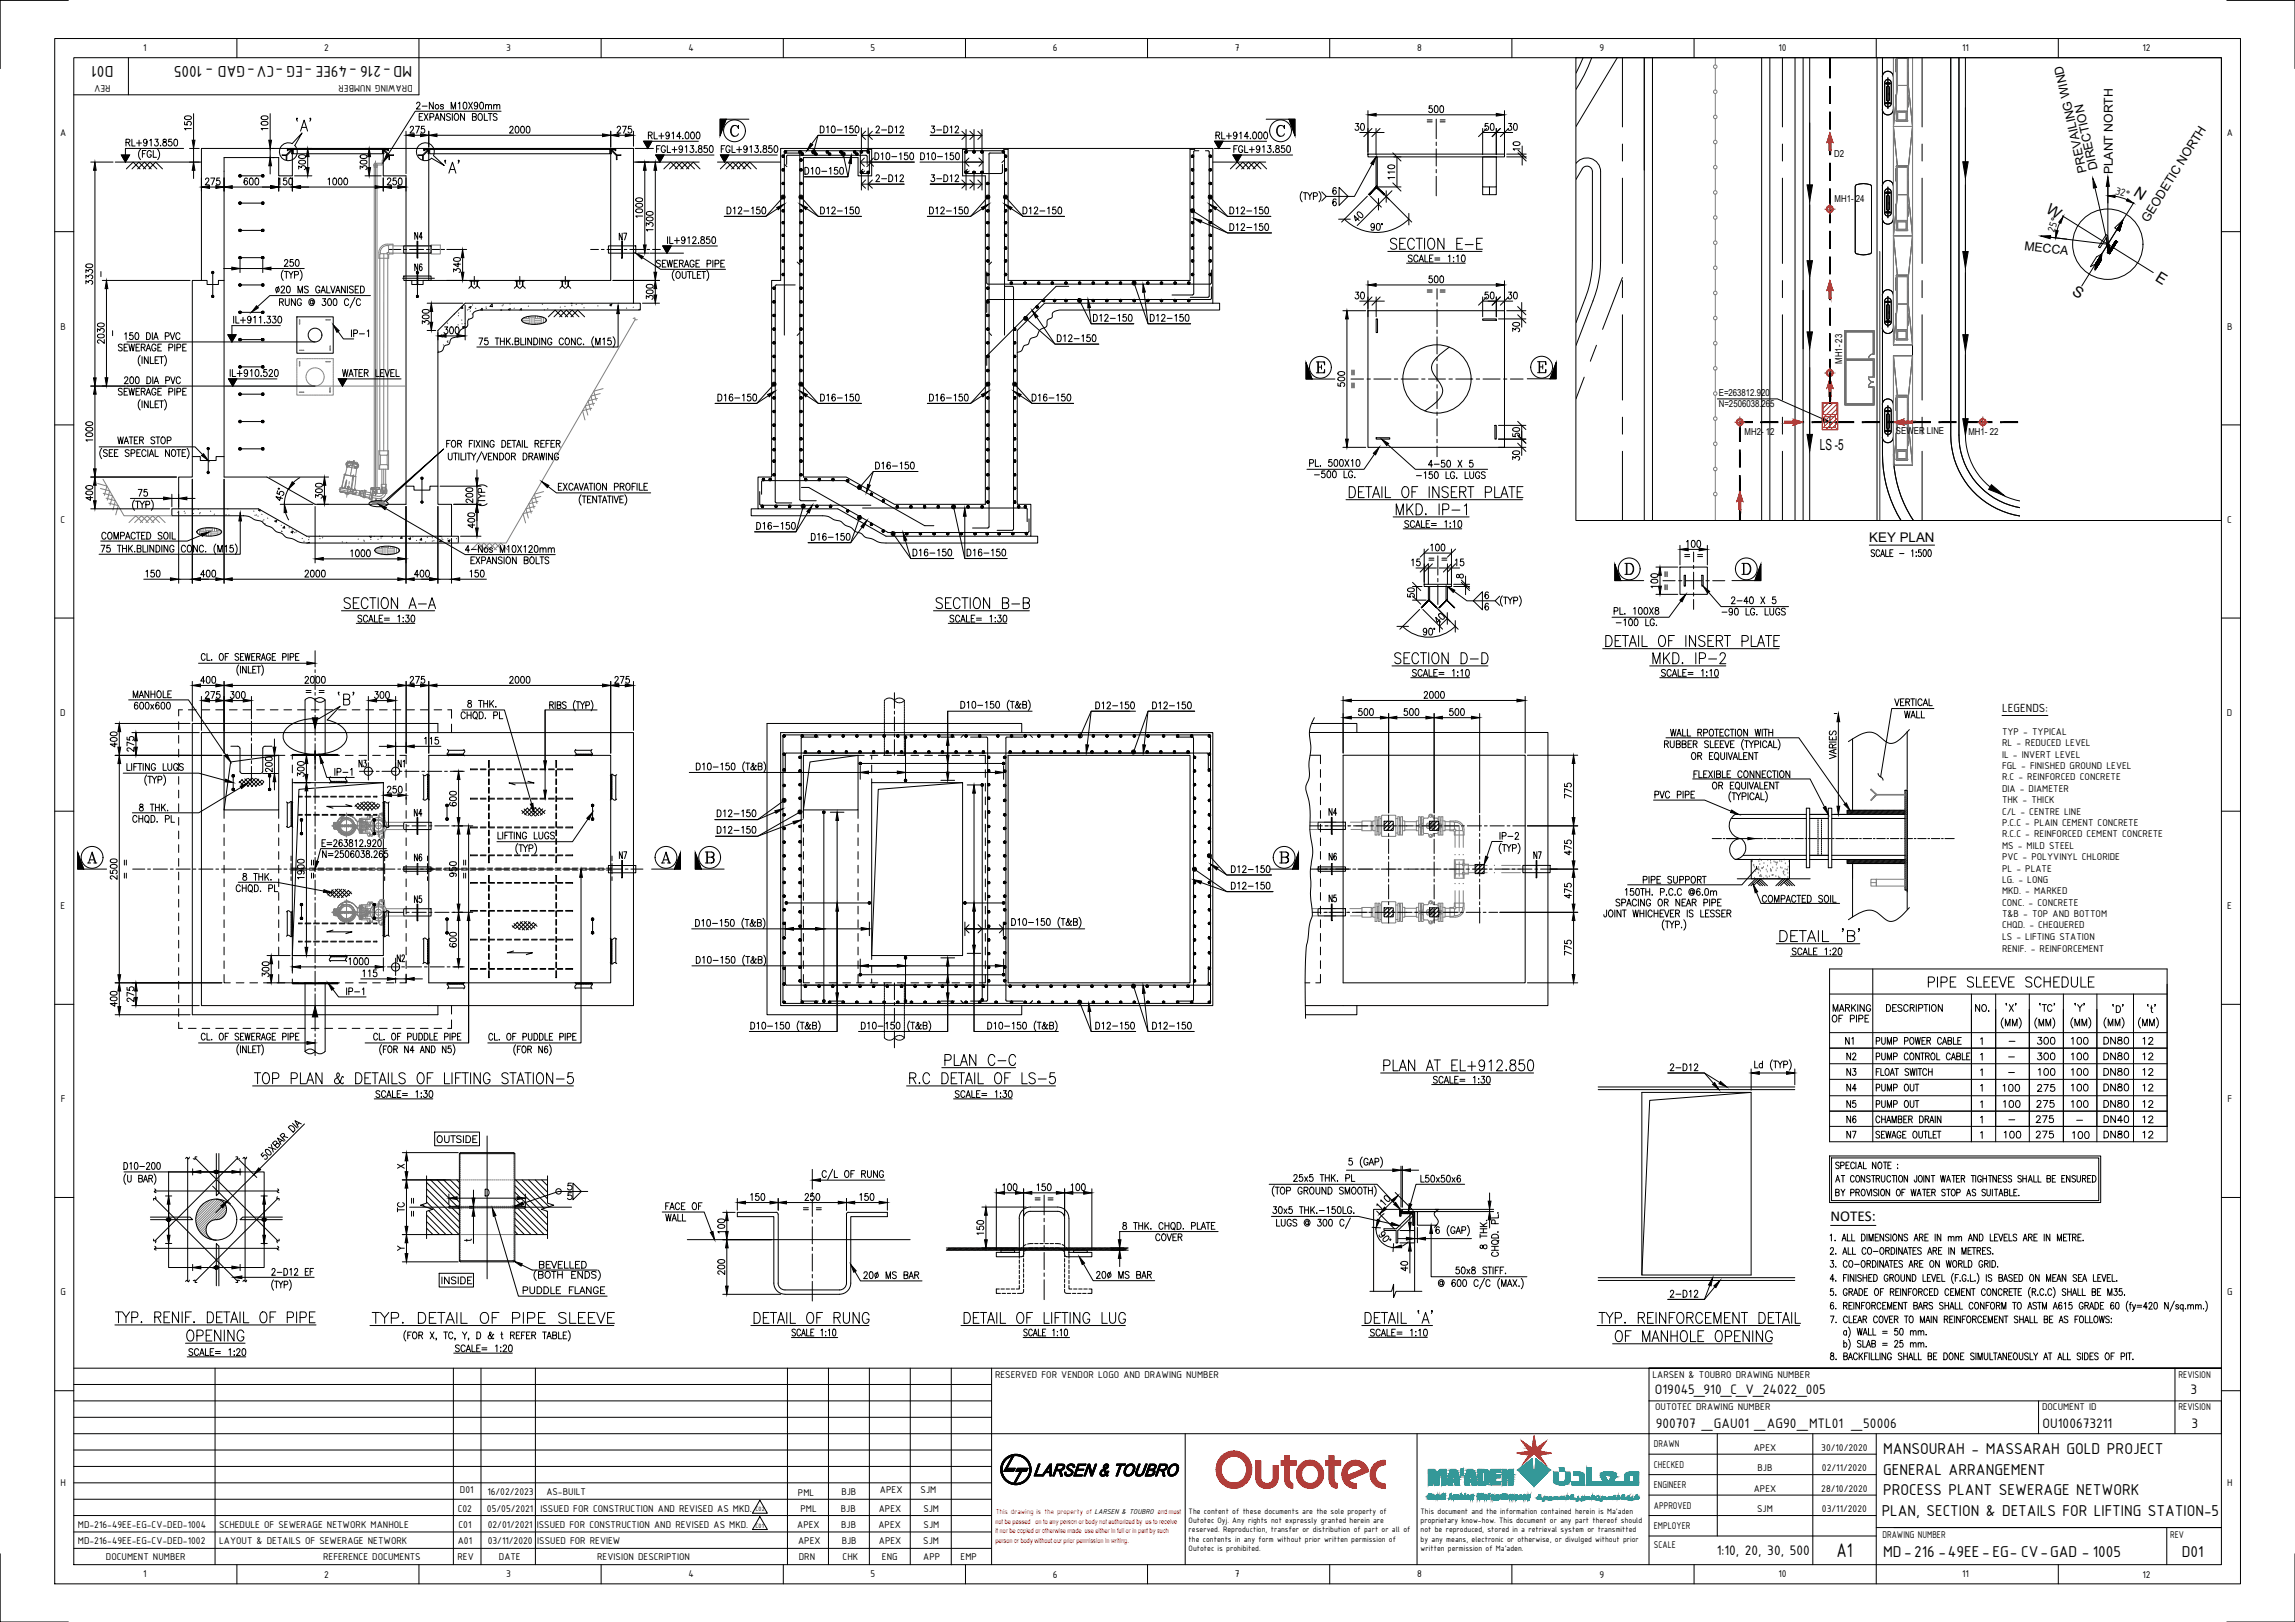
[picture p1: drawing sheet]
<svg xmlns="http://www.w3.org/2000/svg" width="841mm" height="594mm" viewBox="0 0 841 594" stroke-linecap="round" stroke-linejoin="round" font-family="sans-serif">
<defs><g id="words">
<text font-size="7.8" x="673" y="570.3">A1</text>
<text font-size="7.1" x="705.9" y="362.7">PIPE SLEEVE SCHEDULE</text>
<g font-size="6.2">
<text x="41.6" y="24.1" transform="rotate(180 41.6 24.1)">D01</text>
<text x="151" y="24.1" transform="rotate(180 151 24.1)">MD-216 -49EE -EG -CV-GAD - 1005</text>
<text x="265.6" y="79.7">D12-150</text>
<text x="299.9" y="79.7">D12-150</text>
<text x="339.7" y="79.7">D12-150</text>
<text x="373.9" y="79.7">D12-150</text>
<text x="449.8" y="79.7">D12-150</text>
<text x="155.9" y="100.5" transform="rotate(-90 155.9 100.5)">N6</text>
<text x="450.5" y="327">D12-150</text>
<text x="671" y="371.8">MARKING</text>
<text x="723.2" y="371.8">NO.</text>
<text x="733.1" y="401.1">100</text>
<text x="745.8" y="401.1">275</text>
<text x="758.5" y="418.4">100</text>
<text x="190.9" y="475.2">PUDDLE FLANGE</text>
<text x="690.1" y="532.6">MANSOURAH - MASSARAH GOLD PROJECT</text>
<text x="690.1" y="540.1">GENERAL ARRANGEMENT</text>
<text x="690.1" y="547.6">PROCESS PLANT SEWERAGE NETWORK</text>
<text x="689.6" y="555.1">PLAN, SECTION &amp; DETAILS FOR LIFTING STATION-5</text>
<text x="690.1" y="570.1">MD-216 -49EE-EG- CV-GAD - 1005</text>
<text x="799.5" y="570.1">D01</text>
</g>
<g font-size="5.7">
<text x="236.7" y="52.2">RL+914.000</text>
<text x="299.9" y="49.7">D10-150</text>
<text x="320" y="49.7">2-D12</text>
<text x="340.4" y="49.7">3-D12</text>
<text x="444.9" y="52.2">RL+914.000</text>
<text x="45.2" y="54.7">RL+913.850</text>
<text x="263.5" y="57.1">FGL+913.850</text>
<text x="319.6" y="59.6">D10-150</text>
<text x="336.5" y="59.6">D10-150</text>
<text x="451.2" y="57.1">FGL+913.850</text>
<text x="294.2" y="64.9">D10-150</text>
<text x="320" y="67.7">2-D12</text>
<text x="340.4" y="67.7">3-D12</text>
<text x="151" y="88.9">N4</text>
<text x="226.1" y="89.3">N7</text>
<text x="449.8" y="85.7">D12-150</text>
<text x="399.7" y="118.9">D12-150</text>
<text x="420.5" y="118.9">D12-150</text>
<text x="386.6" y="126.3">D12-150</text>
<text x="124.5" y="139">WATER LEVEL</text>
<text x="262.1" y="148.2">D16-150</text>
<text x="299.9" y="148.2">D16-150</text>
<text x="339.7" y="148.2">D16-150</text>
<text x="377.5" y="148.2">D16-150</text>
<text x="320" y="172.9">D16-150</text>
<text x="276.6" y="195.1">D16-150</text>
<text x="36.3" y="198.6">COMPACTED SOIL</text>
<text x="296.3" y="199">D16-150</text>
<text x="333.7" y="205">D16-150</text>
<text x="353.5" y="205">D16-150</text>
<text x="400.8" y="260.7">D12-150</text>
<text x="421.6" y="260.7">D12-150</text>
<text x="697.1" y="264.2">WALL</text>
<text x="121.7" y="285">IP-1</text>
<text x="130.5" y="282.2">N3</text>
<text x="605.7" y="293.5">PVC PIPE</text>
<text x="486.1" y="299.9">N4</text>
<text x="151" y="300.2">N4</text>
<text x="262.1" y="300.2">D12-150</text>
<text x="262.1" y="306.6">D12-150</text>
<text x="548.9" y="308.7">IP-2</text>
<text x="151" y="316.4">N6</text>
<text x="226.1" y="315.7">N7</text>
<text x="486.1" y="316.1">N6</text>
<text x="561.3" y="315.7">N7</text>
<text x="450.5" y="320.7">D12-150</text>
<text x="601.1" y="324.6">PIPE SUPPORT</text>
<text x="151" y="332">N5</text>
<text x="486.1" y="331.6">N5</text>
<text x="644.9" y="331.6">COMPACTED SOIL</text>
<text x="144.6" y="353.5">N2</text>
<text x="400.8" y="378.2">D12-150</text>
<text x="421.6" y="378.2">D12-150</text>
<text x="675.6" y="383.8">N1</text>
<text x="686.5" y="383.8">PUMP POWER CABLE</text>
<text x="745.8" y="383.8">300</text>
<text x="758.1" y="383.8">100</text>
<text x="770.1" y="383.5">DN80</text>
<text x="784.6" y="383.8">12</text>
<text x="675.9" y="389.5">N2</text>
<text x="745.8" y="389.5">300</text>
<text x="758.1" y="389.5">100</text>
<text x="770.1" y="389.5">DN80</text>
<text x="784.6" y="389.5">12</text>
<text x="611" y="393.3">2-D12</text>
<text x="675.9" y="395.1">N3</text>
<text x="746.1" y="395.1">100</text>
<text x="758.1" y="395.1">100</text>
<text x="770.1" y="395.1">DN80</text>
<text x="784.6" y="395.1">12</text>
<text x="675.9" y="400.8">N4</text>
<text x="686.5" y="400.8">PUMP OUT</text>
<text x="758.1" y="400.8">100</text>
<text x="770.1" y="400.8">DN80</text>
<text x="784.6" y="400.8">12</text>
<text x="675.9" y="406.8">N5</text>
<text x="686.5" y="406.8">PUMP OUT</text>
<text x="733.4" y="406.8">100</text>
<text x="745.4" y="406.8">275</text>
<text x="758.1" y="406.8">100</text>
<text x="770.1" y="406.8">DN80</text>
<text x="784.6" y="406.8">12</text>
<text x="675.9" y="412.4">N6</text>
<text x="745.4" y="412.4">275</text>
<text x="770.1" y="412.4">DN40</text>
<text x="784.6" y="412.4">12</text>
<text x="159.5" y="419.8">OUTSIDE</text>
<text x="675.9" y="418">N7</text>
<text x="733.4" y="418">100</text>
<text x="745.4" y="418">275</text>
<text x="770.1" y="418">DN80</text>
<text x="784.6" y="418">12</text>
<text x="519.6" y="434.3">L50x50x6</text>
<text x="196.8" y="465.7">BEVELLED</text>
<text x="161.2" y="471.3">INSIDE</text>
<text x="315.7" y="469.5">20 MS BAR</text>
<text x="400.8" y="469.5">20 MS BAR</text>
<text x="611" y="476.2">2-D12</text>
</g>
<g font-size="5.6">
<text x="781.6" y="71.4" transform="rotate(32 781.6 71.4)">N</text>
<text x="749.5" y="77.5" transform="rotate(32 749.5 77.5)">W</text>
<text x="758.9" y="107.8" transform="rotate(32 758.9 107.8)">S</text>
<text x="789.5" y="102.5" transform="rotate(32 789.5 102.5)">E</text>
<text x="666.9" y="164.7">LS -5</text>
</g>
<text font-size="5.5" x="670.8" y="447.4">NOTES:</text>
<g font-size="5.4">
<text x="606.5" y="510.6">O19045_910_C_V_24022_005</text>
<text x="802.7" y="510.6">3</text>
<text x="606.8" y="523.1">900707 _GAU01 _AG90_MTL01 _50006</text>
<text x="748.5" y="523.1">OU100673211</text>
<text x="803" y="523.1">3</text>
<text x="629.1" y="569.7">1:10, 20, 30, 500</text>
</g>
<text font-size="5.3" x="149.2" y="282.2" transform="rotate(-90 149.2 282.2)">N1</text>
<text font-size="4.9" x="685" y="198.6">KEY PLAN</text>
<text font-size="4.7" x="733.7" y="260.9">LEGENDS:</text>
<g font-size="4.5">
<text x="764.8" y="62.9" transform="rotate(-103 764.8 62.9)">PREVAILING WIND</text>
<text x="768.8" y="62" transform="rotate(-103 768.8 62)">DIRECTION</text>
<text x="774.3" y="63.9" transform="rotate(-90 774.3 63.9)">PLANT NORTH</text>
<text x="787.2" y="81.6" transform="rotate(-58 787.2 81.6)">GEODETIC NORTH</text>
<text x="741.8" y="91.5" transform="rotate(7 741.8 91.5)">MECCA</text>
</g>
<g font-size="4.4">
<text x="491.1" y="76.6" transform="rotate(-90 491.1 76.6)">6 6</text>
<text x="53.3" y="183.1" transform="rotate(-90 53.3 183.1)">75</text>
<text x="546.8" y="224.7" transform="rotate(-90 546.8 224.7)">6 6</text>
<text x="144.6" y="445.2">TC</text>
</g>
<g font-size="4.1">
<text x="774.9" y="71" transform="rotate(16 774.9 71)">32°</text>
<text x="752.8" y="85.3" transform="rotate(-70 752.8 85.3)">25°</text>
</g>
<g font-size="3.9">
<text x="52.5" y="18.8">1</text>
<text x="118.8" y="18.9">2</text>
<text x="185.5" y="18.7">3</text>
<text x="252.3" y="18.8">4</text>
<text x="319" y="18.7">5</text>
<text x="385.9" y="18.8">6</text>
<text x="452.6" y="18.8">7</text>
<text x="519.3" y="18.8">8</text>
<text x="586.1" y="18.7">9</text>
<text x="651.7" y="18.8">10</text>
<text x="719.1" y="18.8">11</text>
<text x="785.1" y="18.9">12</text>
<text x="40.5" y="31" transform="rotate(180 40.5 31)">REV</text>
<text x="151.2" y="31" transform="rotate(180 151.2 31)">DRAWING NUMBER</text>
<text x="22" y="50">A</text>
<text x="816" y="50">A</text>
<text x="22.2" y="120.7">B</text>
<text x="816.2" y="120.7">B</text>
<text x="22.2" y="191.4">C</text>
<text x="816.2" y="191.4">C</text>
<text x="22.1" y="262.2">D</text>
<text x="816.1" y="262.2">D</text>
<text x="733.7" y="269.2">TYP - TYPICAL</text>
<text x="733.7" y="273.4">RL - REDUCED LEVEL</text>
<text x="733.7" y="277.5">IL - INVERT LEVEL</text>
<text x="733.7" y="281.7">FGL - FINISHED GROUND LEVEL</text>
<text x="733.7" y="285.8">R.C - REINFORCED CONCRETE</text>
<text x="733.7" y="290">DIA - DIAMETER</text>
<text x="733.7" y="294.2">THK - THICK</text>
<text x="733.7" y="298.3">C/L - CENTRE LINE</text>
<text x="733.7" y="302.5">P.C.C - PLAIN CEMENT CONCRETE</text>
<text x="733.7" y="306.7">R.C.C - REINFORCED CEMENT CONCRETE</text>
<text x="733.7" y="310.9">MS - MILD STEEL</text>
<text x="733.7" y="315">PVC - POLYVINYL CHLORIDE</text>
<text x="733.7" y="319.2">PL - PLATE</text>
<text x="733.7" y="323.4">LG. - LONG</text>
<text x="733.7" y="327.5">MKD. - MARKED</text>
<text x="22.2" y="333">E</text>
<text x="733.7" y="331.7">CONC. - CONCRETE</text>
<text x="733.7" y="335.8">T&amp;B - TOP AND BOTTOM</text>
<text x="816.2" y="333">E</text>
<text x="733.7" y="340">CHQD. - CHEQUERED</text>
<text x="733.7" y="344.4">LS - LIFTING STATION</text>
<text x="733.7" y="348.8">RENIF. - REINFORCEMENT</text>
<text x="22.3" y="403.7">F</text>
<text x="816.3" y="403.7">F</text>
<text x="22.2" y="474.4">G</text>
<text x="816.2" y="474.4">G</text>
<text x="364.6" y="504.6">RESERVED FOR VENDOR LOGO AND DRAWING NUMBER</text>
<text x="605.6" y="504.6">LARSEN &amp; TOUBRO DRAWING NUMBER</text>
<text x="798.3" y="504.6">REVISION</text>
<text x="606.5" y="516.6">OUTOTEC DRAWING NUMBER</text>
<text x="748.3" y="516.6">DOCUMENT ID</text>
<text x="798.3" y="516.6">REVISION</text>
<text x="606.1" y="530.1">DRAWN</text>
<text x="642.7" y="531.3">APEX</text>
<text x="667.4" y="531.3">30/10/2020</text>
<text x="606.1" y="537.6">CHECKED</text>
<text x="644" y="538.8">BJB</text>
<text x="667.7" y="538.8">02/11/2020</text>
<text x="22.2" y="544.2">H</text>
<text x="606.1" y="545.1">ENGINEER</text>
<text x="816.2" y="544.2">H</text>
<text x="168.6" y="546.9">D01</text>
<text x="178.6" y="547.4">16/02/2023</text>
<text x="200.2" y="547.4">AS-BUILT</text>
<text x="292.4" y="547.8">PML</text>
<text x="308.3" y="547.6">BJB</text>
<text x="322.5" y="546.9">APEX</text>
<text x="337.4" y="547">SJM</text>
<text x="642.7" y="546.4">APEX</text>
<text x="667.4" y="546.4">28/10/2020</text>
<text x="167.8" y="553.6">C02</text>
<text x="178.5" y="553.6">05/05/2021</text>
<text x="198.1" y="553.6">ISSUED FOR CONSTRUCTION AND REVISED AS MKD.</text>
<text x="293.3" y="553.6">PML</text>
<text x="308.1" y="553.7">BJB</text>
<text x="322.1" y="553.7">APEX</text>
<text x="338.4" y="553.7">SJM</text>
<text x="606.1" y="552.6">APPROVED</text>
<text x="643.9" y="553.9">SJM</text>
<text x="667.7" y="553.9">03/11/2020</text>
<text x="28.6" y="559.6">MD-216-49EE-EG-CV-DED-1004</text>
<text x="80.3" y="559.6">SCHEDULE OF SEWERAGE NETWORK MANHOLE</text>
<text x="168" y="559.6">C01</text>
<text x="178.7" y="559.6">02/01/2021</text>
<text x="196.7" y="559.6">ISSUED FOR CONSTRUCTION AND REVISED AS MKD.</text>
<text x="292.2" y="559.6">APEX</text>
<text x="308.3" y="559.6">BJB</text>
<text x="321.9" y="559.6">APEX</text>
<text x="338.4" y="559.6">SJM</text>
<text x="606.1" y="560.1">EMPLOYER</text>
<text x="689.8" y="563.2">DRAWING NUMBER</text>
<text x="795.3" y="563.2">REV</text>
<text x="28.6" y="565.6">MD-216-49EE-EG-CV-DED-1002</text>
<text x="80.3" y="565.6">LAYOUT &amp; DETAILS OF SEWERAGE NETWORK</text>
<text x="167.8" y="565.6">A01</text>
<text x="178.7" y="565.6">03/11/2020</text>
<text x="196.9" y="565.6">ISSUED FOR REVIEW</text>
<text x="292.5" y="565.6">APEX</text>
<text x="308.5" y="565.6">BJB</text>
<text x="322.1" y="565.6">APEX</text>
<text x="338.4" y="565.6">SJM</text>
<text x="606.1" y="567">SCALE</text>
<text x="38.8" y="571.3">DOCUMENT NUMBER</text>
<text x="118.4" y="571.3">REFERENCE DOCUMENTS</text>
<text x="167.7" y="571.3">REV</text>
<text x="182.8" y="571.3">DATE</text>
<text x="218.8" y="571.3">REVISION DESCRIPTION</text>
<text x="292.7" y="571.3">DRN</text>
<text x="308.8" y="571.3">CHK</text>
<text x="323.2" y="571.3">ENG</text>
<text x="338.4" y="571.3">APP</text>
<text x="352" y="571.3">EMP</text>
<text x="52.5" y="577.7">1</text>
<text x="118.8" y="577.8">2</text>
<text x="185.5" y="577.7">3</text>
<text x="252.3" y="577.7">4</text>
<text x="319" y="577.7">5</text>
<text x="385.9" y="577.8">6</text>
<text x="452.6" y="577.7">7</text>
<text x="519.3" y="577.7">8</text>
<text x="586.1" y="577.9">9</text>
<text x="651.7" y="577.7">10</text>
<text x="719.1" y="577.7">11</text>
<text x="785.1" y="577.8">12</text>
</g>
<g font-size="3.5">
<text x="672.1" y="57.4">D2</text>
<text x="672.3" y="73.9">MH1- 24</text>
<text x="675" y="133.3" transform="rotate(-90 675 133.3)">MH1- 23</text>
<text x="629.9" y="145.1">E=263812.920</text>
<text x="629.9" y="149.2">N=2506038.265</text>
<text x="639.3" y="159.1">MH2- 12</text>
<text x="694.8" y="159.1">SEWER LINE</text>
<text x="721.3" y="159.1">MH1- 22</text>
</g>
<g font-size="3.1">
<text x="435.6" y="554.6">The content of these documents are the sole property of</text>
<text x="435.6" y="557.9">Outotec Oyj. Any rights not expressly granted herein are</text>
<text x="520.6" y="554.6">This document and the information contained herein is Ma'aden</text>
<text x="520.6" y="557.9">proprietary know-how. This document or any part thereof should</text>
<text x="435.6" y="561.3">reserved. Reproduction, transfer or distribution of part or all of</text>
<text x="520.6" y="561.3">not be reproduced, stored in a retrieval system or transmitted</text>
<text x="435.6" y="564.6">the contents in any form without prior written permission of</text>
<text x="435.6" y="567.9">Outotec is prohibited.</text>
<text x="520.6" y="564.6">by any means, electronic or otherwise, or divulged without prior</text>
<text x="520.6" y="567.9">written permission of Ma'aden.</text>
</g>
<text font-size="2.8" fill="#f00" x="364.9" y="554.4">This drawing is the property of LARSEN &amp; TOUBRO and must</text>
<g font-size="2.6">
<text x="735.2" y="382.8">-</text>
<text x="735.2" y="388.4">-</text>
<text x="735.2" y="394.1">-</text>
<text x="735.2" y="411.3">-</text>
<text x="760.2" y="411.7">-</text>
</g>
<g font-size="2.5">
<text x="276.9" y="553.5">C02</text>
<text x="276.9" y="559.5">C01</text>
</g>
<g font-size="2.5" fill="#f00">
<text x="364.8" y="558">not be passed on to any person or body not authorized by us to receive</text>
<text x="364.8" y="561.7">it nor be copied or otherwise made use either in full or in part by such</text>
<text x="364.8" y="565.2">person or body without our prior permission in writing.</text>
</g>
</g></defs>
<!-- layer: _TITLEBLOCK -->
<g fill="#000" stroke="#000" stroke-width=".37">
<path d="M766.9 65.3l1.4 3.3-1.1 .3zM772.4 64.7l.6 3.6h-1.2zM772.4 71.7l2.7-.2v.9zM779.7 72.8l2.1 1.6-2.5-.8zM747.9 86.5l3.5-.2-.1 1.1zM753.3 84.4l.9 .2-.9 2.5zM756.1 79.3l-.9 2.5-.7-.4zM770.2 93.1l-.1 2.1h-1.3zM772.4 91.8h1.4l-.6 .8zM775.3 88.2l.5 .3h-.7z"/>
<path d="M767.9 96.7l-.1 2.1zM767.9 96.7h1.2l-1.3 2.1z"/>
<path d="M768.8 95.2l.3 1.5 1-1.5zM768.8 95.2l.3 1.5h-1.2z"/>
<path d="M772.4 91.8l.1 .8h.7zM772.5 92.6h.7l-.2 .3z"/>
<path d="M772.7 89l.1 .8zM772.7 89l.1 .8h-.6z"/>
<path d="M772.2 89.8l.8 2-.2-2zM772.2 89.8l.8 2h-.6z"/>
<path d="M775.1 88.5l-1.3 3.3 2-3.3zM775.1 88.5l-1.3 3.3h-.8z"/>
<path d="M777.9 80.7l-1 3.3h-1.1zM775.8 84l.9 .6 .2-.6z"/>
<circle cx="772.3" cy="89.5" r=".07"/>
<circle cx="772.4" cy="89.5" r=".07"/>
</g>
<g fill="none" stroke="#000" stroke-width=".37">
<path d="M755.8 79.1l33.3 20.7M767.7 68.8l5.5 23.9M772.4 64.7v24.8M775.1 71.9l4.3 1.2M782 74.2l-19.1 30.5M747.9 86.5l24.5 3M754.8 81.6l-1 2.9M767.8 98.6h.1M767.8 98.3l.1 .4-.1-.2M767.8 98.7v.1M767.8 98.7l.1 .1M767.9 98.2l.1 .4-.1-.3"/>
<path d="M767.9 97.8l.1 .7-.1-.6M767.9 97.6l.1 .8-.1-.7M767.9 97.6l.2 .8M767.9 97.2l.2 1.2-.2-1M767.9 97.1l.3 1.2-.3-1.2M767.9 98.1l.1 .5M767.9 96.8l.3 1.4-.3-1.3M767.9 97l.3 1.2M768 96.6l.3 1.4M768.2 96.2l.2 1.7-.3-1.5M768.2 96.2l.3 1.5M768.3 96.1l.3 1.5z"/>
<path d="M768.3 98l-.3-1.4 .2 1.6M768.3 96l.3 1.6M768.3 96l.4 1.4M768.4 97.9l-.4-1.5 .3 1.6M768.4 95.9l.4 1.3M768.5 95.7l.3 1.5M768.5 95.8l.3 1.4M768.5 95.7l.4 1.3M768.6 95.6l.4 1.4M768.7 95.3l.3 1.7M768.8 95.1l.4 1.6M768.9 95.1l.3 1.4-.3-1.4"/>
<path d="M768.9 95l.4 1.5M769 97l-.4-1.5 .4 1.5M769 94.9l.3 1.5-.3-1.4M769 94.9l.4 1.4M769.1 94.8l.3 1.5-.3-1.4M769.1 96.8l-.3-1.5 .3 1.5M769.1 96.7l-.3-1.4 .3 1.4M769.1 96.7l-.3-1.5 .3 1.5M769.1 94.7l.3 1.5-.3-1.4M769.1 94.7l.4 1.4M769.2 96.6l-.3-1.5 .3 1.5M769.3 94.5l.2 1.6-.3-1.4"/>
<path d="M769.4 94.3l.2 1.6M769.5 94.1l.3 1.6M769.6 93.9l.3 1.6M769.6 93.9l.4 1.4M769.7 93.9l.4 1.3M769.8 93.7l.3 1.2M769.9 93.5l.2 .8M770 93.3l.2 .6M770 93.3l.2 .2M770.1 95.2l-2.3 3.6M770.1 95.1l-.3-1.4 .3 1.4M770.1 94.8l-.3-1.2 .3 1.2"/>
<path d="M770.1 94.7l-.2-1.1 .2 1.1M770.1 94.5l-.2-1 .2 1.1M770.1 94.4l-.2-.9 .2 1M770.1 94.1l-.2-.7 .2 .9M770.1 94l-.1-.6 .1 .6M770.1 93.1l.1 .1M770.2 93.1l-1.9 1-2.3 3.6 1.9-1-.1 2.1M770.2 93.7l-.2-.4 .2 .5M770.2 93.3v.1M770.2 93.1v.4M770.2 93.1l-.1 2.1M772.2 90.1l.6 2.7-.6-2.6"/>
<path d="M772.2 89.9l.7 3M772.2 90.4l.6 2.4-.5-2.3M772.2 89.8l.8 3.1zM772.3 90.8l.4 2-.4-1.9M772.3 90.7l.5 2.1M772.3 91.1l.4 1.6-.3-1.5M772.3 89.6l.8 3.3M772.4 91.4l.3 1.3-.3-1.2M772.4 91.7l.2 1-.2-.9M772.4 89.5l.7 3.4M772.4 89.5h.1M772.4 89.4l.1 .1"/>
<path d="M772.4 89.6l.2-.2-.2 .3M772.4 92.1l.2 .5-.2-.3M772.4 92l.2 .7M772.4 89.5l.1 .3M772.5 89.8l.3-.4-.3 .4M772.5 92.4v.2M772.5 89.5l.1 .6M772.5 89.5h.1M772.5 89.3l.4 1.4M772.5 89.3l.4 1.3M772.6 90l.6 2.7-.2-.9M772.6 89.3l.1 .3"/>
<path d="M772.7 89.6l.1-.2-.2 .4M772.7 90.3l.3 1.4M772.7 89.3l-.2 .4 .2-.3-.2 .3 .7 3M772.7 90.4l-.2-.9 .5 2M772.7 89.6l.1 .5M772.7 89.4l-.2 .4 .2-.4M772.8 89.9l-.1-.3 .1 .4M772.8 89.4l-.2-.3 .1 .6M772.8 90.3l-.1-.7 .1 .8M772.8 90.9l.2 .5M772.9 90.9l-.4-1.4 .4 1.7M772.9 90.9l-.3-1.4 .3 1.5"/>
<path d="M773 91.8l-.6-5.5-.6-.3-2.8 4.4 .6 .4 2.2-3.7 .7 5.5 .5 .3M773 92.9l-.7-3.2 .7 3.2M773 91.8l.2 .8M773.1 91.7l.2 .9-.1-.6M773.1 91.7v.2M773.1 91.7l.2 .8M773.2 91.5l.2 .9-.2-.8M773.2 91.5l.3 .8M773.2 92.6l-.1-.9 .2 .9M773.3 91.3l.2 .9-.2-.8M773.3 92.5l-.2-.9 .2 .9M773.3 92.5l-.1-.9 .2 .9"/>
<path d="M773.3 91.3l.3 .8M773.5 92.3l-.2-.9 .2 .9M773.5 91l.1 1-.2-.8M773.5 90.9l.3 .8M773.5 91l.2 .9M773.6 92l-.2-.8 .2 .8M773.6 90.8l.2 .9-.1-.9M773.7 90.6l.2 1M773.7 90.7l.2 .9M773.8 91.8l-.3-.9 .3 .9M773.8 90.6l.2 .9M773.8 90.5l.3 .7"/>
<path d="M773.9 91.6l-.2-.9 .2 .9M773.9 90.4h.1M773.9 90.3h.1M774 90.4l.1 .8-.1-.8M774 90.4h.1M774 91.4l-.2-.9 .2 .9M774 90.4l.2 .7-.1-.6M774.1 90.5l-.1-.3 .1 .3M774.1 90.2l.2 .8-.1-.4M774.1 90.5l.1 .6M774.1 90l.2 .6M774.2 90.6l-.1-.5 .1 .5"/>
<path d="M774.2 91.2l-.2-.8 .2 .8M774.2 89.8l.2 .9-.1-.9M774.2 90.6l.1 .3M774.3 90.6l-.2-.6 .2 .6M774.3 89.8l.2 .8M774.3 91l-.2-.5 .2 .5M774.3 90.6l-.1-.7 .2 .7M774.3 90.9l-.1-.3 .1 .3M774.3 90.6v.3M774.3 89.6l.3 1M774.4 90.7l-.2-.8 .2 .8M774.4 90.8h.1"/>
<path d="M774.4 89.6l.2 .9M774.4 89.5l.2 .9zM774.4 90.7h.1M774.5 90.7l-.2-.9 .2 .9M774.5 89.5l.1 .9M774.6 89.3l.2 .9-.2-.9M774.6 90.5l-.2-.9 .2 .9M774.6 89.3l.3 .8M774.8 90.2l-.2-.9 .1 1.1M774.8 89l.1 1-.2-.9M774.8 88.9l.3 .8M774.8 89l.2 .8"/>
<path d="M774.9 90l-.2-.9 .2 .9M774.9 88.7l.3 .8M774.9 83.5l3-2.8-1.2 3.9zM775 88.6l.2 .9M775 89.8l-.2-.9 .2 .9M775.1 88.5l.2 .9-.2-.9M775.1 89.7l-.2-.9 .2 .9M775.1 88.5l.2 .8M775.2 88.3l.2 .9-.2-.9M775.2 89.5l-.2-.9 .2 .9M775.2 89.4l-.1-.9 .2 .9M775.2 88.3l.3 .7"/>
<path d="M775.3 88.2l-2.3 3.6M775.3 88.2l.5 .3M775.4 88.2l.1 .8-.1-.8M775.4 89.2l-.2-.9 .1 1M775.4 88.2l.2 .6-.1-.6M775.5 88.3l.1 .5M775.5 89l-.2-.8 .2 .8M775.6 88.9l-.2-.7 .2 .7M775.7 88.8l-.2-.5 .2 .5M775.7 88.7l-.1-.4 .1 .4M775.7 88.4v.2v-.2M775.7 88.7v-.3v.3"/>
<path d="M775.7 88.4v.2M775.8 88.6h.1M775.8 88.5h.1M775.8 88.5l-2.8 4.4M775.9 83.9h.1M775.9 83.8l.2 .4-.1-.5 .2 .6M776 84.1l-.1-.2 .1 .2M776 83.7l.1 .5-.1-.5M776 84.1v-.3v.4M776 83.6l.2 .7-.1-.7M776.1 83.6l.2 .7M776.2 83.4l.3 1-.3-1"/>
<path d="M776.3 84.3l-.2-.7 .2 .7M776.3 83.4l.2 1.1M776.3 83.2l.4 1.4M776.4 84.3l-.2-.8 .2 .9M776.4 84.4l-.2-1 .2 1M776.5 83l.3 1.5zM776.5 83l.3 1.4M776.5 82.8l.3 1.5M776.6 84.5l-.3-1.3 .3 1.3M776.6 82.7l.3 1.3-.2-1.3M776.8 82.6l.3 .9M776.8 84.3l-.3-1.4 .3 1.4"/>
<path d="M776.9 84l-.3-1.2 .3 1.2M776.9 84l-.3-1.2 .3 1.3M776.9 82.4l.2 .9M777 83.7l-.3-1.1 .2 1.2M777 83.7l-.3-1.1 .3 1.1M777 82.1l.2 .9M777.1 83.5l-.3-1.1 .3 1.1M777.1 83.4l-.3-1 .3 1.1M777.1 82l.2 .8-.2-.8M777.1 83.4l-.3-1 .3 1M777.1 81.9l.2 .7M777.1 83.2l-.2-.9 .2 1"/>
<path d="M777.1 83.2l-.2-1 .2 1M777.1 81.9l.2 .7-.1-.7M777.2 83.1l-.2-.9 .2 .9M777.2 81.8l.2 .7-.2-.7M777.3 82.7l-.2-.7 .1 .9M777.3 81.7l.1 .6M777.4 82.5l-.2-.7 .2 .8M777.4 82.4l-.2-.6 .2 .6M777.4 82.4l-.1-.7 .1 .7M777.4 81.5l.1 .6M777.4 82.2l-.1-.6 .1 .6M777.5 82.1l-.1-.5 .1 .5"/>
<path d="M777.5 81.3l.1 .5M777.5 82l-.1-.5 .1 .5M777.5 81.9l-.1-.4 .1 .4M777.6 81.8l-.2-.4 .2 .5M777.6 81.8l-.1-.4 .1 .4M777.6 81.7l-.1-.4 .1 .4M777.6 81.6l-.1-.3 .1 .4M777.6 81.1v.4M777.6 81.6v-.3v.3M777.6 81.5v-.3v.3M777.7 81.4l-.1-.3 .1 .3M777.7 81.3l-.1-.2 .1 .2"/>
<path d="M777.7 81.3v-.3v.3M777.7 80.9l.1 .2M777.8 81.1l-.1 .1M777.8 81h.1M777.8 80.8v.2M777.9 80.8h.1M777.9 80.7l-2 3.3M777.9 80.7h.1M278.5 555.5l2.7 4.7h-5.5zM278.5 549.5l2.7 4.7h-5.5z"/>
<circle cx="772.4" cy="89.4" r="12.9"/>
</g>
<!-- layer: 0 -->
<g fill="none" stroke="#000" stroke-width=".37">
<path d="M577.5 21.1h236.6v169.5h-236.6zM687.9 21.2v169.4M691 29.5a1.22 1.22 0 0 1 1.3-.3 1.22 1.22 0 0 1 .8 1.1v7.6a1.21 1.21 0 0 1-1.2 1.2 1.21 1.21 0 0 1-1.2-1.2v-7.8zM691 30.5h1.6v.2h-1.6zM691 37.6h1.6v.3h-1.6zM691.2 30.5h1.4M691.2 30.7h1.4M691.2 37.6h1.4M691.2 37.9h1.4M691.4 31.8l.5-.3 .4 .4v4.6a.51 .51 0 0 1-.5 .5 .51 .51 0 0 1-.5-.5zM693.9 21.2v105.1M694.8 25.9v.4h.2"/>
<path d="M694.8 38.9v.4h.2M694.8 22.5v.9M694.8 24.6v.9M694.8 35.5v.9M694.8 37.6v.9M694.9 21.2h4.2M695 22.1h-.2v3.8h.2M695 21.7h-.2v.4M695 35.1h-.2v3.8h.2M695 34.7h-.2v.4M695 21.3h4v19.4h-4zM695.4 21.3h3.9v10h-3.9z"/>
<path d="M695.4 21.2v.1M695.4 31.3l-1.5 15M696.2 21.3h1.6M699 25.9v.4M699 22.1l.2 3.8M699 21.7l.2 .4M699 38.9v.4M699 35.1l.2 3.8M699 34.7l.2 .4M699.2 22.5v.9M699.2 24.6v.9M699.2 35.5v.9"/>
<path d="M699.2 37.6v.9M699.3 31.3l1.6 15-1.6 15M699.4 21.2l-.1 .1M700.9 21.2v25.1h-7M309 56.4l1.8 8.3h-16M313.9 49.6h-14.2l-1.5 6M315.3 59.4h19.8h-16.5M315.7 49.6h15.6h-13.1M316.8 57.9l-1.5 1.5 1.5 1.5M337.1 59.4h23.1h-6.6M340.9 49.6h19M340.9 49.6h13.1"/>
<path d="M340.9 49.6h16M355.1 57.9l-1.5 1.5 1.5 1.5M355.4 48.1l1.5 1.5-1.5 1.5M358.3 48.1l1.6 1.5-1.6 1.5M358.8 57.9l1.4 1.5-1.4 1.5M502.8 47l-3 3.1M505.7 47l-3 3.1M510.4 56l3 3M544.8 47l-3 3.1M549.8 47l-3 3.1M552.8 47l-3 3.1M556.3 56l3 3"/>
<path d="M556.3 55l3 3M693.9 46.3h7v40h-7M693.9 46.3l1.5 15M695 44.1l.1 .4h3.8l.1-.4M695.4 41.2l-.4-.1v3.2h4v-3.2h-4v3.2l.4-.3h3.2v-2.8h-3.2v2.8M696.2 40.7v.4M697.8 40.7v.4M698.6 41.2l.4-.1v3.2l-.4-.3M287 72.2l-6.3 7.1h-15.3M293.5 72.2l6.4 7.1h15.8M315.7 67.5h15.6h-13.1M317.2 65.9l-1.5 1.6 1.5 1.4"/>
<path d="M340.9 67.5h19M340.9 67.5h13.1M340.9 67.5h16M355.4 65.9l1.5 1.6-1.5 1.4M358.3 65.9l1.6 1.6-1.6 1.4M362 72.2l-6.3 7.1h-15.9M368.5 72.2l6.4 7.1h15.2M437 77.2l12.9 8.1h16M443.5 72.2l6.4 7.1h15.8M505.1 72.7v4.2M508 69.9v4.2M510.4 67l3 3"/>
<path d="M516.3 78.2v4.2M680 67.9a6.5 6.5 0 0 1 5.7 0v24.8a6.5 6.5 0 0 1-5.7 0zM691 69.5a1.22 1.22 0 0 1 1.3-.3 1.22 1.22 0 0 1 .8 1.1v7.6a1.21 1.21 0 0 1-1.2 1.2 1.21 1.21 0 0 1-1.2-1.2v-7.8zM691 70.5h1.6v.2h-1.6zM691 77.7h1.6v.2h-1.6zM691.2 70.5h1.4M691.2 70.7h1.4M691.2 77.7h1.4M691.2 77.9h1.4M691.4 71.8l.5-.3 .4 .4v4.6a.51 .51 0 0 1-.5 .5 .51 .51 0 0 1-.5-.5zM694.8 65.9v.4h.2M694.8 78.9v.4h.2"/>
<path d="M694.8 62.5v.9M694.8 64.6v.9M694.8 75.5v.9M694.8 77.6v.9M694.9 60.8h4l.2 .4h-4.2zM695 62.1h-.2v3.8h.2M695 61.7h-.2v.4M695 75.1h-.2v3.8h.2M695 74.7h-.2v.4M695 61.3h4v19.4h-4zM695.4 61.3h3.9v10h-3.9zM695.4 71.3l-1.5 15"/>
<path d="M696.2 61.3h1.6M699 65.9v.4M699 62.1l.2 3.8M699 61.7l.2 .4M699 78.9v.4M699 75.1l.2 3.8M699 74.7l.2 .4M699.2 62.5v.9M699.2 64.6v.9M699.2 75.5v.9M699.2 77.6v.9M699.3 71.3l1.6 15-1.6 15"/>
<path d="M147.9 90.1h10.1v2.6h-10.1zM152.8 88.3h.3v6.2h-.3zM223 90.1h10v2.6h-10zM227.8 88.2h.3v6.3h-.3zM490.5 80.3h4.3M688.8 92.2v98.4M693.9 86.3h7v40h-7M693.9 86.3l1.5 15M695 84.1l.1 .4h3.8l.1-.4M695.4 81.2l-.4-.1v3.2h4v-3.2h-4v3.2l.4-.3h3.2v-2.8h-3.2v2.8M696.2 80.7v.4M697.8 80.7v.4"/>
<path d="M698.6 81.2l.4-.1v3.2l-.4-.3M108.8 116h13.3v13.4h-13.3zM147.6 101.9h11.6M148 101.1h10v1.6h-10zM375.9 116.6l10.7 9.4h16.1M395.6 110.1l4.3 8.5h15.6M415.6 103.7l5.1 14.9h15.6M502.8 108.8l-3 3M505.8 108.8l-3 3M544.8 108.8l-3 3M549.8 108.8l-3 3M552.8 108.8l-3 3"/>
<path d="M556.2 112.3l3 3M556.2 115.3l3 3M691 109.5a1.22 1.22 0 0 1 1.3-.3 1.22 1.22 0 0 1 .8 1.1v7.7a1.21 1.21 0 0 1-1.2 1.1 1.21 1.21 0 0 1-1.2-1.1v-7.9zM691 110.5h1.6v.2h-1.6zM691 117.7h1.6v.2h-1.6zM691.2 110.5h1.4M691.2 110.7h1.4M691.2 117.7h1.4M691.2 117.9h1.4M691.4 111.8l.5-.3 .4 .4v4.7a.51 .51 0 0 1-.5 .4 .51 .51 0 0 1-.5-.4zM694.8 105.9v.4h.2M694.8 118.9v.5h.2"/>
<path d="M694.8 102.5v.9M694.8 104.6v1M694.8 115.5v.9M694.8 117.6v.9M694.9 100.8h4l.2 .4h-4.2zM695 102.1h-.2v3.8h.2M695 101.7h-.2v.4M695 115.1h-.2v3.8h.2M695 114.7h-.2v.4M695 101.3h4v19.4h-4zM695.4 101.3h3.9v10.1h-3.9zM695.4 111.4l-1.5 14.9"/>
<path d="M696.2 101.3h1.6M699 105.9v.4M699 102.1l.2 3.8M699 101.7l.2 .4M699 118.9v.5M699 115.1l.2 3.8M699 114.7l.2 .4M699.2 102.5v.9M699.2 104.6v1M699.2 115.5v.9M699.2 117.6v.9M699.3 111.4l1.6 14.9"/>
<path d="M676 131.5h10.8v6.5h-.3M676 131.9h10.8M676.4 131.5v-9.9h10.1v8h.3v-8.5h-10.8v27.3h10.8v-6.6h-.3M676.4 131.9v16h10.1v-6.1M684.7 138.1a1.8 1.8 0 0 0 1.8 1.8 1.8 1.8 0 0 0-1.8 1.8l1.8 .1M684.7 131.4l2.1 .1M686.5 131.9v6.3l-1.8-.1M686.5 129.6a1.8 1.8 0 0 0-1.8 1.8l1.8-.1v.2M686.8 138l-2.1 .1M693.9 130.3h7v40.1h-7M693.9 130.3v40.1M693.9 130.3l1.5 15"/>
<path d="M695 124.1l.1 .4h3.8l.1-.4M695.4 121.2l-.4-.1v3.2h4v-3.2h-4v3.2l.4-.3h3.2v-2.8h-3.2v2.8M696.2 120.7v.4M697.8 120.7v.4M698.6 121.2l.4-.1v3.2l-.4-.3M700.9 130.3l-1.6 15M283.7 140.7l-6.4 7.1h-15.2M293.5 140.7l6.4 7.1h15.8M362 140.7l-6.3 7.1h-15.9M371.8 140.7l6.4 7.1h15.2M556.2 154.3l3 3M556.2 159.3l3 3"/>
<path d="M684.7 141.7l2.1 .1M691 149.5a1.22 1.22 0 0 1 1.3-.3 1.22 1.22 0 0 1 .8 1.1v7.7a1.21 1.21 0 0 1-1.2 1.1 1.21 1.21 0 0 1-1.2-1.1v-7.9zM691 150.5h1.6v.2h-1.6zM691 157.7l1.6 .2zM691.2 150.5h1.4M691.2 150.7h1.4M691.2 157.7h1.4M691.2 157.9h1.4M691.4 151.8l.6-.2 .3 .3v4.7a.51 .51 0 0 1-.5 .4 .51 .51 0 0 1-.5-.4zM694.8 150v.3h.2M694.8 146.5v1M694.8 148.6v.9"/>
<path d="M694.8 159.5v1M694.9 144.8h4l.2 .4h-4.2zM695 146.1h-.2v3.9h.2M695 145.7h-.2v.4M695 159.1h-.2v3.9h.2M695 158.8h-.2v.3M695 145.3h4v19.5h-4zM695.4 145.3h3.9v10h-3.9zM695.4 155.3l-1.5 15.1M696.2 145.3h1.6M699 150v.3M699 146.1l.2 3.9"/>
<path d="M699 145.7l.2 .4M699 159.1l.2 3.9M699 158.8l.2 .3M699.2 146.5v1M699.2 148.6v.9M699.2 159.5v1M699.3 155.3l1.6 15.1M336.4 172.7h-16.4l-5 5.8M556.2 162.3l3 3M694.8 163v.3h.2M694.8 161.6v.9M695 168.1l.1 .4h3.8l.1-.4"/>
<path d="M695.4 165.2l-.4-.1v3.2h4v-3.2h-4v3.2l.4-.3h3.2v-2.8h-3.2v2.8M696.2 164.8v.3M697.8 164.8v.3M698.6 165.2l.4-.1v3.2l-.4-.3M699 163v.3M699.2 161.6v.9M294.4 185.4l-2.7 9.4h-15.2M315 189.6l-3.2 9.2h-15.7M327.3 195.5l6.4 9.1h15.8M349.4 185.6l4.2 19h15.4M517.6 213.3l3 3M517.6 218.3l3 3"/>
<path d="M523.4 201.1l-3 3M523.4 206.5l-3 3M524.9 206.5l-3 3M531.9 206.5l-3 3M533.4 201.1l-3 3M533.4 206.5l-3 3M535.5 213.3l3.1 3M535.5 212.5l3.1 3M511.9 229.4h4.3M527.5 227.2v4.3M530.4 224.4v4.3M533.3 227.3v4.2"/>
<path d="M111.8 256.4v20.3M111.8 256.4a2.35 2.35 0 0 1 3.7 0M115.4 256.4a2.36 2.36 0 0 1 3.7 0 2.36 2.36 0 0 1-3.7 0zM119.2 256.4v20.3M324.1 257v.4M324.1 257.7v.3M324.1 258.2v.5M324.1 258.9v.4M324.1 259.5v.4M324.4 256.2l-.3 .6M324.9 255.9l-.3 .2M325.5 255.7l-.4 .1"/>
<path d="M325.7 255.7h.4M326.3 255.7l.5 .1M326.9 255.9l.4 .2M327.5 256.2l.3 .4M328.1 256.2l-.3 .4 .3 .3M328.2 257l.4 .2M328.6 255.9l-.4 .2M328.8 257.3l.4 .1M329.2 255.7l-.4 .1M329.4 255.7h.4M329.4 257.4h.4M330 255.7l.4 .1"/>
<path d="M330.4 257.3l-.4 .1M330.6 255.9l.3 .2M330.9 257l-.3 .2M331.1 256.2l.3 .4M331.4 256.6l-.3 .3M331.4 256.6v.2M331.4 257v.4M331.4 257.7v.3M331.4 258.2v.5M331.4 258.9v.4M331.4 259.5v.4M708.7 259.5h-15.5l-4 25"/>
<path d="M102.1 276.7l-17.6 2.4-2.4 17.5M110.5 276.7h6.6M115.5 278.3v-3.3v6.7M163.9 276.2h.3M163.9 276.4h6M164 274.5a1.11 1.11 0 0 1-.1 1.7l.4 .6M164.2 276.7h5.9M164.2 274.8h6M164.4 276.2h.4M165 276.2h.5M165.7 276.2h.4M166.3 276.2h.4"/>
<path d="M166.9 276.2h.4M167.5 276.2h.5M168.2 276.2h.4M168.8 276.2h.4M169.4 276.2h.4M170 274.5a1.15 1.15 0 0 1-.2 1.7l.5 .6M179.3 278.6v2.5M179.4 278.6h-.4v2.5M203.9 278.6v2.5M204 278.6h-.3v2.5M210.8 274.8h5.9M210.9 276.7h5.9"/>
<path d="M211 274.5a1.15 1.15 0 0 0 .2 1.7l-.5 .6M211.1 276.4h5.9M211.2 276.2h.3M211.7 276.2h.5M212.4 276.2h.4M213 276.2h.4M213.6 276.2h.4M214.2 276.2h.5M214.9 276.2h.4M215.5 276.2h.4M216.1 276.2h.5M216.7 276.2h.4"/>
<path d="M216.9 274.5a1.15 1.15 0 0 0 .2 1.7l-.5 .6M324.1 260.2v.3M324.1 260.7v.5M324.1 261.4v.4M324.1 262v.4M324.1 262.7v.3M324.1 263.2v.5M324.1 263.9v.4M324.1 264.5v.4M324.1 265.1v.5M324.1 265.7v.5M324.1 266.4v.4"/>
<path d="M324.1 267v.4M324.1 267.6v.5M324.1 268.3v.4M324.1 268.9v.4M324.1 269.5v.4M324.1 270.1v.5M324.1 270.8v.4M324.1 271.4v.4M324.1 272v.4M324.1 272.6v.5M324.1 273.3v.4M324.1 273.9v.4"/>
<path d="M324.1 274.5v.4M324.1 275.1v.5M324.1 275.8v.4M324.1 276.4v.3M331.4 260.2v.3M331.4 260.7v.5M331.4 261.4v.4M331.4 262v.4M331.4 262.7v.3M331.4 263.2v.5M331.4 263.9v.4M331.4 264.5v.4"/>
<path d="M331.4 265.1v.5M331.4 265.7v.5M331.4 266.4v.4M331.4 267v.4M331.4 267.6v.5M331.4 268.3v.4M331.4 268.9v.4M331.4 269.5v.4M331.4 270.1v.5M331.4 270.8v.4M331.4 271.4v.4M331.4 272v.4"/>
<path d="M331.4 272.6v.5M331.4 273.3v.4M331.4 273.9v.4M331.4 274.5v.4M331.4 275.1v.5M331.4 275.8v.4M331.4 276.4v.3M416.1 260.5h-16.2l-4 9.1M437.8 260.5h-17.1l-5.3 14.9M481.7 262.9l-1.7 4a14.2 14.2 0 0 0 .3 6.1v1.7a28.1 28.1 0 0 0-.5 9.6l-.4 1.6a5.4 5.4 0 0 0-.2 5.8 35.3 35.3 0 0 1 .8 12.2l.4 3.5a21.1 21.1 0 0 1-.1 10.3l.1 5.2a49.7 49.7 0 0 0 .5 12.1v.4a20.8 20.8 0 0 0-1.5 8.1l-.3 1.7a58.5 58.5 0 0 0-.8 13.8l.1 14M699.7 267.2a12.4 12.4 0 0 1-6.7 5.1l-1.9-.6-1.9-1.6a6.3 6.3 0 0 0-8.7-.4l-3.1 1.9M733.7 262.1h16.8"/>
<path d="M105 293.7a1.15 1.15 0 0 0 1.8-.1l.5 .4M105.3 294v9M106.7 293.6v.3M106.7 294.1v.4M106.7 294.7v.4M106.7 295.3v.5M106.7 296v.4M106.7 296.6v.4M106.7 297.2v.4M106.7 297.8v.5M106.7 298.5v.4M106.7 299.1v.4"/>
<path d="M106.7 299.7v.4M106.9 293.6v9M107.1 293.8v9M109.5 291.6h1.3M109.5 291.9h1.3M109.5 298.3h1.3M109.5 298.6h1.3M109.5 291.6v.3M109.5 298.3v.3M111.8 291.6h2.1M111.8 298.3h2.1M111.8 291.9h2.1"/>
<path d="M111.8 298.6h2.1M114.9 291.6h2.1M114.9 298.3h2.1M115 291.9h2M115 298.6h2M118.1 291.6h2M118.1 291.9h2.1M118.1 298.3h2M118.1 298.6h2.1M121.2 291.6h2.1M121.2 291.9h2.1M121.2 298.3h2.1"/>
<path d="M121.2 298.6h2.1M124.3 291.6h2.1M124.3 291.9h2.1M124.3 298.3h2.1M124.3 298.6h2.1M126.7 294.7l2.3 .6h-9.3l2.3 .7M127.4 291.6h2.1M127.4 298.3h2.1M127.5 291.9h2M127.5 298.6h2M130.5 291.6h2.2M130.5 298.3h2.2"/>
<path d="M130.6 291.9h2.1M130.6 298.6h2.1M133.7 291.6h2M133.7 298.3h2M133.7 291.9h2.1M133.7 298.6h2.1M136.8 291.6h1.3M136.8 291.9h1.3M136.8 298.3h1.3M136.8 298.6h1.3M138.1 291.6v.3M138.1 298.3v.3"/>
<path d="M140.4 293.8v9M140.5 286.7l-31 2.4-2.4 60.9M140.7 293.6v9M141 293.6v.3M141 294.1v.4M141 294.7v.4M141 295.3v.5M141 296v.4M141 296.6v.4M141 297.2v.4M141 297.8v.5M141 298.5v.4"/>
<path d="M141 299.1v.4M141 299.7v.4M142.4 294v9M142.6 293.7a1.15 1.15 0 0 1-1.7-.1l-.6 .4M152.8 299.4h.3v6.2h-.3zM155 283.7a1.15 1.15 0 0 0 1.7-.1l.6 .4M155 292.7l.7 .4 1-.6 .6 .5M155.3 284v8.9M156.7 283.6v.3M156.7 284.1v.4M156.7 284.7v.4M156.7 285.3v.5"/>
<path d="M156.7 286v.4M156.7 286.6v.4M156.7 287.2v.4M156.7 287.8v.5M156.7 288.5v.4M156.7 289.1v.4M156.7 289.7v.4M156.7 290.3v.5M156.7 291v.4M156.7 291.6v.4M156.7 292.2v.3M156.9 283.6v9"/>
<path d="M157.2 283.9v8.9M172.5 281.9h2.5M175 292.4l-2.5-.1-.1 .4h2.6M175 281.7l-2.5-.1-.1 .4M176 292.4h2.1M176 281.7h2.1M176.1 292.7h2M176.1 281.9h2M179 282.2v2.1M179 285.3v2.1M179 288.4v2.1M179 291.6v2"/>
<path d="M179 294.7v2.1M179 297.8v2.1M179.1 292.4h2.1M179.1 292.7h2.2M179.1 281.7h2.1M179.1 281.9h2.2M179.3 282.2v2M179.3 285.3v2.1M179.3 288.4v2.1M179.3 291.5v2.1M179.3 294.7v2M179.3 297.8v2.1"/>
<path d="M182.3 292.4h2M182.3 292.7h2.1M182.3 281.7h2M182.3 281.9h2.1M185.4 292.4h2.1M185.4 292.7h2.1M185.4 281.7h2.1M185.4 281.9h2.1M188.5 292.4h2.1M188.5 281.7h2.1M188.5 292.7h2.1M188.5 281.9h2.1"/>
<path d="M191.6 292.4h2.1M191.6 281.7h2.1M191.7 292.7h2M191.7 281.9h2M193.4 286.1l2.3 .7h-9.2l2.3 .7M194.8 292.4h2M194.8 281.7h2M194.8 292.7h2.1M194.8 281.9h2.1M197.9 292.4h2.1M197.9 292.7h2.1M197.9 281.7h2.1"/>
<path d="M197.9 281.9h2.1M201 292.4h2.1M201 292.7h2.1M201 281.7h2.1M201 281.9h2.1M203.7 282.2v2.1M203.7 285.3v2.1M203.7 288.4v2.1M203.7 291.6v2M203.7 294.7v2.1M203.7 297.8v2.1M203.9 282.2v2"/>
<path d="M203.9 285.3v2.1M203.9 288.4v2.1M203.9 291.5v2.1M203.9 294.7v2M203.9 297.8v2.1M204.2 292.4h2M204.2 292.7h2M204.2 281.7h2M204.2 281.9h2M207.2 292.4l2.6-.1 .1 .3-2.6 .1M207.2 281.7l2.6-.1v.4M207.3 281.9h2.5"/>
<path d="M223.8 283.9v8.9M224.1 283.6v9M224.3 283.6v.3M224.3 284.1v.4M224.3 284.7v.4M224.3 285.3v.5M224.3 286v.4M224.3 286.6v.4M224.3 287.2v.4M224.3 287.8v.5M224.3 288.5v.4M224.3 289.1v.4"/>
<path d="M224.3 289.7v.4M224.3 290.3v.5M224.3 291v.4M224.3 291.6v.4M224.3 292.2v.3M225.7 284v8.9M226 283.7a1.2 1.2 0 0 1-1.8-.1l-.6 .4M226 292.7l-.8 .4a.86 .86 0 0 0-.8-.6 .86 .86 0 0 0-.8 .5M287.3 293.2l-9.6 7h-15.7M293.2 297.4l-15.5 8.9h-15.5M487.9 299.4h.3v6.1h-.3zM688.2 283.3l.3 .7 .6 .5"/>
<path d="M689.2 284.5l.6 .5 .3 .8M105 302.7a1.15 1.15 0 0 0 1.8-.2l.5 .5M106.7 316.3v1.7h2.5M106.7 300.3v.5M106.7 301v.4M106.7 301.6v.4M106.7 302.2v.3M106.7 313.5v1.8M109.2 318.7h-2.5v1.4M110.3 318.7h2M110.3 318h2M113.4 318.7h2.1"/>
<path d="M113.4 318h2.1M116.5 318.7h2.1M116.5 318h2.1M119.6 318.7h2.1M119.6 318h2.1M122.8 318.7h2.1M122.8 318h2.1M125.9 318.7h2.1M125.9 318h2.1M129 318.7h2.1M129 318h2.1M132.2 318.7h2"/>
<path d="M132.2 318h2M135.3 318.7h2.1M135.3 318h2.1M138.4 318.7h2.6v1.4M141 316.3v1.7h-2.6M141 300.3v.5M141 301v.4M141 301.6v.4M141 302.2v.3M141 313.5v1.8M142.6 302.7a1.15 1.15 0 0 1-1.7-.2l-.6 .5M147.6 318.3h11.6"/>
<path d="M147.9 301.2h10.1v2.6h-10.1zM148 317.5h10v1.6h-10zM156.7 318h2M158.7 318.7h-2v1.4M159.8 318.7h2M159.8 318h2M162.9 318.7h2.1M162.9 318h2.1M166 318.7h2.1M166 318h2.1M169.1 318.7h2.1M169.1 318h2.1"/>
<path d="M172.2 318.7h2.1M172.2 318h2.1M175 302.9h-2.6l.1 .3h2.5M175 313.2l-2.6-.1 .1 .4 2.5-.1M175.4 318.7h2M175.4 318h2M176 303.2h2.1M176 313.4h2.1M176.1 302.9h2M176.1 313.2h2M178.5 318.7h2.1M178.5 318h2.1"/>
<path d="M179 313.5v2.4l.4 .1M179 300.9v2.1M179 304.1v2M179 307.2v2.1M179 310.3v2.1M179.1 303.2h2.1M179.1 302.9h2.2M179.1 313.4h2.1M179.1 313.2h2.2M179.3 300.9v2.1M179.3 304.1v2M179.3 307.1v2.2"/>
<path d="M179.3 310.3v2M179.3 313.4v2.5M181.6 318.7h2.1M181.6 318h2.1M182.3 303.2h2M182.3 302.9h2.1M182.3 313.4h2M182.3 313.2h2.1M184.7 318.7h2.1M184.7 318h2.1M185.4 303.2h2.1M185.4 302.9h2.1"/>
<path d="M185.4 313.4h2.1M185.4 313.2h2.1M187.9 318.7h2.1M187.9 318h2.1M188.5 303.2h2.1M188.5 313.4h2.1M188.5 302.9h2.1M188.5 313.2h2.1M191 318.7h2.1M191 318h2.1M191.6 303.2h2.1M191.6 313.4h2.1"/>
<path d="M191.7 302.9h2M191.7 313.2h2M194.1 318.7h2.1M194.1 318h2.1M194.8 303.2h2M194.8 313.4h2M194.8 302.9h2.1M194.8 313.2h2.1M197.3 318.7h2M197.3 318h2M197.9 303.2h2.1M197.9 302.9h2.1"/>
<path d="M197.9 313.4h2.1M197.9 313.2h2.1M200.4 318.7h2.1M200.4 318h2.1M201 303.2h2.1M201 302.9h2.1M201 313.4h2.1M201 313.2h2.1M203.5 318.7h2.1M203.5 318h2.1M203.7 313.5v2.4l.3 .1M203.7 300.9v2.1"/>
<path d="M203.7 304.1v2M203.7 307.2v2.1M203.7 310.3v2.1M203.9 300.9v2.1M203.9 304.1v2M203.9 307.1v2.2M203.9 310.3v2M203.9 313.4v2.5M204.2 303.2h2M204.2 302.9h2M204.2 313.4h2M204.2 313.2h2"/>
<path d="M206.6 318.7h2.1M206.6 318h2.1M207.3 302.9l2.6 .1-.1 .2h-2.6M207.3 313.2h2.6l-.1 .3-2.6-.1M209.7 318.7h2.1M209.7 318h2.1M212.9 318.7h2.1M212.9 318h2.1M216 318.7h2.1M216 318h2.1M219.1 318.7h2.1M219.1 318h2.1"/>
<path d="M222.2 318.7h2.1v1.4M223 317h10v2.7h-10zM224.3 316.3v1.7h-2.1M227.8 315.1h.3v6.4h-.3zM437.8 318.4l11.8 8.2h16.9M443.2 313.5l6.4 7h16.3M482.6 318.3h11.7M483 301.1h10v2.7h-10zM483.1 317.5h9.9v1.6h-9.9zM558.1 317h10v2.6h-10zM562.9 315.1h.3v6.4h-.3zM643.7 317.3l.1 .6"/>
<path d="M643.8 317.9l-5.5 6.2h-41.8M643.8 317.9v.6M105.3 333.7v9M106.7 321.1v1.4M106.7 334.1v.3M106.7 334.7v.4M106.7 335.3v.4M106.7 335.9v.4M106.7 336.5v.4M106.7 337.2v.4M106.7 337.8v.4M106.7 338.4v.4"/>
<path d="M106.7 339v.4M106.7 339.7v.4M106.9 334v9M107.1 333.8v9M107.3 333.6l-.5 .5-1.1-.5-.7 .4M109.5 338.3h1.3M110.8 338.1l-1.3-.1v.4M111.8 338.3h2.1M111.8 338.1h2.1M114.9 338.3h2.1M115 338.1h2M118.1 338.3h2"/>
<path d="M118.1 338.1h2.1M121.2 338.3h2.1M121.2 338.1h2.1M124.3 338.3h2.1M124.3 338.1h2.1M127.4 338.3h2.1M127.5 338.1h2M130.5 338.3h2.2M130.6 338.1h2.1M133.7 338.3h2M133.7 338.1h2.1M136.8 338.1l1.3-.1v.4"/>
<path d="M136.8 338.3h1.3M140.3 333.6l.6 .5 1-.5 .7 .4M140.4 333.8v9M140.7 334v9M141 321.1v1.4M141 334.1v.3M141 334.7v.4M141 335.3v.4M141 335.9v.4M141 336.5v.4M141 337.2v.4M141 337.8v.4"/>
<path d="M141 338.4v.4M141 339v.4M141 339.7v.4M142.4 333.7v9M147.9 332.8h10.1v2.7h-10.1zM152.8 331.1h.3v6.1h-.3zM156.7 321.1v1.4M175 333.5l-2.5-.1-.1 .4 2.6-.1M175 323.2h-2.5l-.1 .3h2.6M176 333.5h2.1M176 323.2h2.1M176.1 333.7h2"/>
<path d="M176.1 323.5h2M179 320.7v2.5M179 324.2v2.2M179 327.4v2.1M179 330.5v2.1M179 333.6v2.1M179 336.8v2.1M179 339.9v2.1M179.1 333.5h2.1M179.1 333.7h2.2M179.1 323.2h2.1M179.1 323.5h2.2"/>
<path d="M179.3 320.7v2.5M179.3 324.3v2.1M179.3 327.4v2.1M179.3 330.5v2.1M179.3 333.6v2.2M179.3 336.8v2.1M179.3 339.9v2.1M179.4 320.6l-.4 .1M182.3 333.5h2M182.3 333.7h2.1M182.3 323.2h2M182.3 323.5h2.1"/>
<path d="M185.4 333.5h2.1M185.4 333.7h2.1M185.4 323.2h2.1M185.4 323.5h2.1M188.5 333.5h2.1M188.5 323.2h2.1M188.5 333.7h2.1M188.5 323.5h2.1M191.6 333.5h2.1M191.6 323.2h2.1M191.7 333.7h2M191.7 323.5h2"/>
<path d="M194.8 333.5h2M194.8 323.2h2M194.8 333.7h2.1M194.8 323.5h2.1M197.9 333.5h2.1M197.9 333.7h2.1M197.9 323.2h2.1M197.9 323.5h2.1M201 333.5h2.1M201 333.7h2.1M201 323.2h2.1M201 323.5h2.1"/>
<path d="M203.7 320.7v2.5M203.7 324.2v2.2M203.7 327.4v2.1M203.7 330.5v2.1M203.7 333.6v2.1M203.7 336.8v2.1M203.7 339.9v2.1M203.9 320.7v2.5M203.9 324.3v2.1M203.9 327.4v2.1M203.9 330.5v2.1M203.9 333.6v2.2"/>
<path d="M203.9 336.8v2.1M203.9 339.9v2.1M204 320.6l-.3 .1M204.2 333.5h2M204.2 333.7h2M204.2 323.2h2M204.2 323.5h2M207.2 333.5l2.6-.1 .1 .3h-2.6M207.2 323.2h2.6l.1 .2-2.6 .1M224.3 321.1v1.4M355.1 338.7l-1.5 1.5 1.5 1.5M358.4 338.7l1.5 1.5-1.5 1.5"/>
<path d="M366.2 338.7l1.5 1.5-1.5 1.5M483 332.8h10v2.7h-10zM487.9 331.1h.3v6.1h-.3zM699.7 332.4a12.4 12.4 0 0 1-6.7 5.1l-1.2-.3-2.6-1.9a5.9 5.9 0 0 0-7.9-.9l-3.9 2.5M106.7 340.3v.4M106.7 340.9v.4M106.7 341.5v.4M106.7 342.2v.4M106.7 342.8v.3M107.3 342.6l-.5 .5a1.15 1.15 0 0 0-1.8-.2M109.5 344.7v.3M109.5 345h1.3"/>
<path d="M109.5 344.7h1.3M111.8 345h2.1M111.8 344.7h2.1M114.9 345h2.1M115 344.7h2M118.1 345h2M118.1 344.7h2.1M120.8 349.8l.4 .6a1.11 1.11 0 0 0-.1 1.8M120.8 351.8h6M121 350h5.9M121.1 350.2h6M121.2 345h2.1"/>
<path d="M121.2 344.7h2.1M121.2 350.4h.4M121.8 350.4h.4M122 340.7l-2.3 .6h9.3l-2.3 .6M122.5 350.4h.3M123 350.4h.5M123.7 350.4h.4M124.3 350.4h.4M124.3 345h2.1M124.3 344.7h2.1M125 350.4h.3M125.5 350.4h.5"/>
<path d="M126.2 350.4h.4M126.7 349.8a.89 .89 0 0 1 .5 .8 .89 .89 0 0 1-.6 .8l.4 .8M126.8 350.4h.4M127.4 345h2.1M127.5 344.7h2M130.5 345h2.2M130.6 344.7h2.1M133.7 345h2M133.7 344.7h2.1M136.8 345h1.3M136.8 344.7h1.3M138.1 344.7v.3"/>
<path d="M140.3 342.6l.6 .5a1.15 1.15 0 0 1 1.7-.2M141 340.3v.4M141 340.9v.4M141 341.5v.4M141 342.2v.4M141 342.8v.3M155.3 343.7v9M156.7 344.1v.3M156.7 344.6v.5M156.7 345.3v.4M156.7 345.9v.4M156.7 346.5v.4"/>
<path d="M156.7 347.1v.5M156.7 347.8v.4M156.7 348.4v.4M156.7 349v.4M156.7 349.6v.5M156.7 350.3v.4M156.7 350.9v.4M156.7 351.5v.4M156.7 352.1v.5M156.7 352.8v.3M156.9 344.1v8.9M157.2 343.8v9"/>
<path d="M157.3 352.6l-.6 .5-1-.6-.7 .4M157.3 343.6a.86 .86 0 0 1-.8 .5 .86 .86 0 0 1-.8-.6l-.7 .5M164.2 360h5.9M164.3 359.8l-.4 .6 .5 1-.4 .8M170.3 359.8l-.5 .6 .5 1-.3 .8M172.4 354.7l.1 .4M172.5 355h2.5M172.5 354.7h2.5M175 344h-2.6l.1 .3h2.5M176 344.3h2.1M176 355h2.1M176.1 344h2"/>
<path d="M176.1 354.7h2M179 355.5v2.6l.4-.1M179 343v2.1M179 346.1v2.1M179 349.3v2M179 352.4v2.1M179.1 344.3h2.1M179.1 344h2.2M179.1 355h2.1M179.1 354.7h2.2M179.3 343v2.1M179.3 346.2v2"/>
<path d="M179.3 349.3v2.1M179.3 352.4v2.1M179.3 355.5v2.6M182.3 344.3h2M182.3 344h2.1M182.3 355h2M182.3 354.7h2.1M185.4 344.3h2.1M185.4 344h2.1M185.4 355h2.1M185.4 354.7h2.1M188.2 348.3l-2.3 .7h9.2l-2.2 .6"/>
<path d="M188.5 344.3h2.1M188.5 355h2.1M188.5 344h2.1M188.5 354.7h2.1M191.6 344.3h2.1M191.6 355h2.1M191.7 344h2M191.7 354.7h2M194.8 344.3h2M194.8 355h2M194.8 344h2.1M194.8 354.7h2.1"/>
<path d="M197.9 344.3h2.1M197.9 344h2.1M197.9 355h2.1M197.9 354.7h2.1M201 344.3h2.1M201 344h2.1M201 355h2.1M201 354.7h2.1M203.7 355.5v2.6l.3-.1M203.7 343v2.1M203.7 346.1v2.1M203.7 349.3v2"/>
<path d="M203.7 352.4v2.1M203.9 343v2.1M203.9 346.2v2M203.9 349.3v2.1M203.9 352.4v2.1M203.9 355.5v2.6M204.2 344.3h2M204.2 344h2M204.2 355h2M204.2 354.7h2M207.2 355h2.6M207.3 344l2.6 .1-.1 .2h-2.6"/>
<path d="M207.3 354.7h2.5M209.8 354.7v.4M210.7 359.8l.5 .6a1.15 1.15 0 0 0-.2 1.8M210.9 360h5.9M216.6 359.8l.5 .6a1.15 1.15 0 0 0-.2 1.8M223.6 352.6a.86 .86 0 0 0 .8 .5 .86 .86 0 0 0 .8-.6l.8 .4M223.6 343.6a.86 .86 0 0 0 .8 .5 .86 .86 0 0 0 .8-.6l.8 .5M223.8 343.8v9M224.1 344.1v8.9M224.3 344.1v.3M224.3 344.6v.5M224.3 345.3v.4"/>
<path d="M224.3 345.9v.4M224.3 346.5v.4M224.3 347.1v.5M224.3 347.8v.4M224.3 348.4v.4M224.3 349v.4M224.3 349.6v.5M224.3 350.3v.4M224.3 350.9v.4M224.3 351.5v.4M224.3 352.1v.5M224.3 352.8v.3"/>
<path d="M225.7 343.7v9M324.1 360v.3M331.4 360v.3M353.6 340.2h43.9M353.6 340.2h6.3M353.6 340.2h14.1M670.5 354.9h123.7v63.3h-123.7zM686.3 354.9v63.3M111.8 360v25.1a2.35 2.35 0 0 1 3.7 0M119.2 360v25.1M163.9 360.5h.3M163.9 360.2h6"/>
<path d="M164.2 361.9h6M164.4 360.5h.4M165 360.5h.5M165.7 360.5h.4M166.3 360.5h.4M166.9 360.5h.4M167.5 360.5h.5M168.2 360.5h.4M168.8 360.5h.4M169.4 360.5h.4M210.8 361.9h5.9M211.1 360.2h5.9"/>
<path d="M211.2 360.5h.3M211.7 360.5h.5M212.4 360.5h.4M213 360.5h.4M213.6 360.5h.4M214.2 360.5h.5M214.9 360.5h.4M215.5 360.5h.4M216.1 360.5h.5M216.7 360.5h.4M324.1 360.5v.4M324.1 361.1v.4"/>
<path d="M324.1 361.7v.4M324.1 362.3v.5M324.1 363v.4M324.1 363.6v.4M324.1 364.2v.4M324.1 364.8v.5M324.1 365.5v.4M324.1 366.1v.4M324.1 366.7v.4M324.1 367.3v.5M324.1 368v.4M324.1 368.6v.4"/>
<path d="M324.1 369.2v.4M324.1 369.8v.5M324.1 370.5v.4M324.1 371.1v.4M324.1 371.7v.4M324.1 372.3v.5M324.1 373v.4M324.1 373.6v.4M324.1 374.2v.4M324.1 374.8v.5M324.1 375.5v.4M324.1 376.1v.4"/>
<path d="M324.1 376.7v.4M324.1 377.3v.5M324.1 378v.4M324.1 378.6v.4M324.1 379.2v.5M324.1 379.8l.3 .6M328.1 379.8l-.3 .3M328.6 379.5l-.4 .2M329.2 379.3l-.4 .1M329.4 379.2h.4M330 379.3l.4 .1M330.6 379.5l.3 .2"/>
<path d="M331.1 379.8l.3 .3-.3 .3M331.4 360.5v.4M331.4 361.1v.4M331.4 361.7v.4M331.4 362.3v.5M331.4 363v.4M331.4 363.6v.4M331.4 364.2v.4M331.4 364.8v.5M331.4 365.5v.4M331.4 366.1v.4M331.4 366.7v.4"/>
<path d="M331.4 367.3v.5M331.4 368v.4M331.4 368.6v.4M331.4 369.2v.4M331.4 369.8v.5M331.4 370.5v.4M331.4 371.1v.4M331.4 371.7v.4M331.4 372.3v.5M331.4 373v.4M331.4 373.6v.4M331.4 374.2v.4"/>
<path d="M331.4 374.8v.5M331.4 375.5v.4M331.4 376.1v.4M331.4 376.7v.4M331.4 377.3v.5M331.4 378v.4M331.4 378.6v.4M331.4 379.2v.5M331.4 379.8v.3M395.7 367.1l4.2 10.7h16.3M415.4 361.2l5.3 16.6h16.9M670.5 378.2h123.7"/>
<path d="M670.5 364.1h123.7M722.4 364.1v54.1M731.3 364.1v54.1M743.7 364.1v54.1M756.1 364.1v54.1M768.4 364.1v54.1M781.8 364.1v54.1M111.8 385.1a2.35 2.35 0 0 0 3.7 0 2.33 2.33 0 0 0 3.6 0M324.6 380.5l.3 .3M325.1 380.8l.4 .2M325.7 381h.4M326.8 380.8l-.5 .2"/>
<path d="M327.3 380.5l-.4 .3M327.8 380.1l.3 .3M327.8 380.1l-.3 .3M328.2 380.5l.4 .3M328.8 380.8l.4 .2M329.4 381h.4M330.4 380.8l-.4 .2M330.9 380.5l-.3 .3M670.5 383.9h123.7M670.5 389.6h123.7M670.5 395.3h123.7M159.3 414.6h16.4v5.1h-16.4z"/>
<path d="M670.5 401.3h123.7M670.5 407h123.7zM670.5 412.6h123.7M670.5 423.4h99.3v17.1h-99.3zM671.2 424.1h97.9v15.6h-97.9zM672.7 433l.7-2.5 .8 2.5M672.7 436.7l1.1-.1v-.9l-1.1-.1v2.4l1.2-.2 .1-.6-.4-.5M673 432.2h.9M674 426l-.4-.4-.9 .4 .1 .4 1.2 .9v.4l-.4 .3-.9-.3M674.5 426.9l1.1-.1 .1-1-1.2-.2v2.4M674.7 435.6l.7 1.1 .7-1.1M674.7 430.5h1.3"/>
<path d="M675.4 430.5v2.5M675.4 436.7v1.3M676.5 426.8h.7M677.7 425.6h-1.2v2.4h1.2M678.2 436.9l1.2-.3-.1-.9-1.1-.1v2.4M679.5 431.1a.71 .71 0 0 0-.9-.5 .71 .71 0 0 0-.5 .9v.5a.7 .7 0 0 0 .5 .9 .7 .7 0 0 0 .9-.5M679.6 426.2a.71 .71 0 0 0-.9-.5 .71 .71 0 0 0-.5 .9v.5a.7 .7 0 0 0 .5 .9 .7 .7 0 0 0 .9-.5M680.1 436.7l1.1-.1v-.9l-1.1-.1v2.4M680.1 425.6v2.4M680.2 430.9l.4-.4a1.24 1.24 0 0 1 .9 1.3 1.24 1.24 0 0 1-.9 1.2l-.6-1zM680.7 436.7l.7 1.3M680.8 428l.8-2.4 .7 2.4"/>
<path d="M681.1 427.2h.9M682.4 435.7l.2-.1a1.24 1.24 0 0 1 .9 1.2 1.24 1.24 0 0 1-.9 1.2 1.59 1.59 0 0 1-.2-2.3zM682.9 425.6v2.4h1.1M683.3 430.5v2.5l-1.3-2.5v2.5M684.1 435.6l.7 2.4 .7-2.4M685.3 430.9l-.4-.4-.8 .4 .1 .6 1 .4a.67 .67 0 0 1-.2 1 .67 .67 0 0 1-.9-.3M685.9 430.5h1.2M685.9 435.6v2.4M686.5 430.5v2.5M687.4 425.6v2.4l-1.2-2.4v2.4M687.5 431.7l1.1-.1 .1-.8-1.2-.3v2.5M687.9 435.9l-.5-.3-.8 .3 .2 .6 1.1 .8v.4l-.5 .3-.8-.3"/>
<path d="M688.2 431.7l.6 1.3M688.3 426l.4-.4a1.24 1.24 0 0 1 1 1.2 1.24 1.24 0 0 1-1 1.2l-.5-.9zM688.5 435.6v2.4M689.3 435.9l.4-.3a1.25 1.25 0 0 1 .9 1.2 1.25 1.25 0 0 1-.9 1.2l-.5-.9zM689.4 430.5v1.7l.6 .8 .4-.2 .3-.6v-1.7M690.2 425.6h1.3M690.8 425.6v2.4M691.8 426.8h.8M692.5 435.6v2.4l-1.3-2.4v2.4M692.8 431.1a.71 .71 0 0 0-.9-.5 .71 .71 0 0 0-.4 .9v.5a.7 .7 0 0 0 .4 .9 .7 .7 0 0 0 .9-.5M693 425.6h-1.2v2.4h1.2M693.4 430.5h1.3"/>
<path d="M694 430.5v2.5M695 430.5v2.5M695.1 435.9l.4-.3a1.24 1.24 0 0 1 .9 1.2 1.24 1.24 0 0 1-.9 1.2l-.6-.9zM695.4 426.4v.2zM695.4 427.8v.2zM696.1 430.7l.2-.2a1.24 1.24 0 0 1 .9 1.3 1.24 1.24 0 0 1-.9 1.2 1.59 1.59 0 0 1-.2-2.3zM697 436.7h.7M698.1 435.6h-1.1v2.4M699 430.5v2.5l-1.2-2.5v2.5M700.3 435.6l.5 2.4 .4-2.4 .5 2.4 .5-2.4M702.4 430.5l-.1 2.3h-.6l-.2-.6M702.5 438l.8-2.4 .7 2.4"/>
<path d="M702.8 437.2h.9M703.1 430.9l.4-.4a1.24 1.24 0 0 1 1 1.3 1.24 1.24 0 0 1-1 1.2l-.5-1zM704.5 435.6h1.3M705 430.5v2.5M705.2 435.6v2.4M706.2 436.7h.7M707 430.5v2.5l-1.3-2.5v2.5M707.4 435.6h-1.2v2.4h1.2M707.7 430.5h1.3M707.9 436.7l1.1-.1v-.9l-1.1-.1v2.4M708.3 430.5v2.5M708.6 436.7l.6 1.3"/>
<path d="M711.1 430.5l.5 2.5 .4-2.5 .5 2.5 .4-2.5M712.8 435.9l-.4-.3-.8 .3 .1 .6 1.1 .8-.4 .7-.8-.3M713.3 433l.7-2.5 .8 2.5M713.4 435.6h1.3M713.6 432.2h.9M714 435.6v2.4M715.2 435.9l.4-.3a1.24 1.24 0 0 1 1 1.2 1.24 1.24 0 0 1-1 1.2l-.6-.9zM715.3 430.5h1.3M716 430.5v2.5M716.9 431.7h.8M717.1 436.9l1.2-.3-.1-.9-1.1-.1v2.4M718.2 430.5h-1.3v2.5h1.3"/>
<path d="M718.7 431.7l1.2-.2v-.7l-1.2-.3v2.5M719.4 431.7l.6 1.3M720.7 438l.7-2.4 .8 2.4M721 437.2h.9M722.4 430.5h1.2M723 430.5v2.5M724 435.9l-.5-.3-.8 .3 .2 .6 1.1 .8v.4l-.5 .3-.8-.3M724 430.5v2.5M726.1 431.1a.71 .71 0 0 0-.9-.5 .71 .71 0 0 0-.5 .9v.5a.71 .71 0 0 0 .7 1 .71 .71 0 0 0 .7-1h-.4M726.6 431.7h1.3M726.6 430.5v2.5M727.6 435.9l-.5-.3-.8 .3 .2 .6 .9 .5a.66 .66 0 0 1-.1 1 .66 .66 0 0 1-1-.3"/>
<path d="M727.9 430.5v2.5M728.1 435.6v1.7l.6 .7 .6-.3 .1-2.1M728.7 430.5h1.2M729.3 430.5v2.5M730.1 435.6v2.4M730.9 435.6h1.2M731.5 435.6v2.4M731.6 430.5v2.5l-1.3-2.5v2.5M732.3 431.7h.8M732.5 438l.7-2.4 .8 2.4M732.8 437.2h.9M733.5 430.5h-1.2v2.5h1.2"/>
<path d="M734.5 436.7l1.1-.1v-.9l-1.1-.1v2.4l1.2-.2 .1-.6-.4-.5M735.4 430.9l-.5-.4-.9 .4 .3 .6 1.1 .7v.4l-.5 .4-.9-.4M736.5 435.6v2.4h1M737.2 430.9l-.5-.4-.8 .4 .2 .6 1.1 .7v.4l-.5 .4-.8-.4M738 436.7h.7M739.2 435.6h-1.2v2.4h1.2M739.8 437.8l.1 .1M740.7 430.9l-.4-.4-.8 .4 .1 .6 1 .4a.67 .67 0 0 1-.1 1 .67 .67 0 0 1-1-.3M741.3 431.7h1.3M741.3 430.5v2.5M742.6 430.5v2.5M743.3 433l.7-2.5 .8 2.5"/>
<path d="M743.6 432.2h.9M745.3 430.5v2.5h1.1M746.9 430.5v2.5h1.1M750.1 431.7l1.3-.2v-.7l-1.3-.3v2.5l1.3-.3v-.8l-.4-.2M752.1 431.7h.7M753.3 430.5h-1.2v2.5h1.2M755.6 431.7h.7M756.7 430.5h-1.1v2.5h1.1M758.6 430.5v2.5l-1.3-2.5v2.5M760.6 430.9l-.5-.4-.8 .4 .2 .6 1.1 .7v.4l-.5 .4-.8-.4M761.1 430.5l.1 2.1 .5 .4 .6-.4 .1-2.1M763.1 431.7l1.1-.1 .1-.8-1.2-.3v2.5"/>
<path d="M763.8 431.7l.6 1.3M765 431.7h.8M766.3 430.5h-1.3v2.5h1.3M766.8 430.5a1.21 1.21 0 0 1 1.3 1.3 1.21 1.21 0 0 1-1.3 1.2zM168.1 442.5l.2 .2M168.1 442.4l.2 .3M168.2 441.8v.7M168.3 441.6l-.2 .2 .2-.2M188.7 441.6l.2 .2zM188.8 441.8v.7M188.9 442.4l-.2 .3 .2-.2M670.8 448.8h16.6"/>
<path d="M160.9 466.4h12.6v5h-12.6zM195 465.2h23.8"/>
<circle cx="298.2" cy="55.6" r=".74"/>
<circle cx="309" cy="56.4" r=".74"/>
<circle cx="287" cy="72.2" r=".74"/>
<circle cx="293.5" cy="72.2" r=".74"/>
<circle cx="362" cy="72.2" r=".74"/>
<circle cx="368.5" cy="72.2" r=".74"/>
<circle cx="437" cy="77.2" r=".74"/>
<circle cx="443.5" cy="72.2" r=".74"/>
<circle cx="375.9" cy="116.6" r=".74"/>
<circle cx="395.6" cy="110.1" r=".74"/>
<circle cx="415.6" cy="103.7" r=".74"/>
<circle cx="115.4" cy="122.7" r="2.52"/>
<circle cx="283.6" cy="140.7" r=".74"/>
<circle cx="293.5" cy="140.7" r=".74"/>
<circle cx="362" cy="140.7" r=".74"/>
<circle cx="371.8" cy="140.7" r=".74"/>
<circle cx="315" cy="178.5" r=".74"/>
<circle cx="294.4" cy="185.4" r=".74"/>
<circle cx="315" cy="189.6" r=".74"/>
<circle cx="327.3" cy="195.4" r=".74"/>
<circle cx="349.4" cy="185.6" r=".74"/>
<circle cx="395.9" cy="269.5" r=".74"/>
<circle cx="415.4" cy="275.4" r=".74"/>
<circle cx="287.3" cy="293.2" r=".74"/>
<circle cx="293.2" cy="297.4" r=".74"/>
<circle cx="437.7" cy="318.4" r=".74"/>
<circle cx="443.2" cy="313.4" r=".74"/>
<circle cx="145" cy="354.2" r="1.5"/>
<circle cx="395.7" cy="367.1" r=".74"/>
<circle cx="415.4" cy="361.2" r=".74"/>
</g>
<!-- layer: Process Internal road -->
<path d="M583.3 21.2a56.5 56.5 0 0 1-5.8 11.5M602.6 21.2v169.4M648.6 21.2v169.4M657.8 21.2v169.4M700.9 21.2v145.1M714.9 21.2v138.2a29.9 29.9 0 0 0 25.3 29.6M577.5 59.9a5 5 0 0 1 5.6-1.8 5 5 0 0 1 3.5 4.8v32.6a40.7 40.7 0 0 1-2.8 14.7l-6.3 16.3M701.2 190.6a43.9 43.9 0 0 1-7.3-24.3 43.7 43.7 0 0 0 7.3 24.3" fill="none" stroke="#000" stroke-width=".37"/>
<!-- layer: Process Internal road shoulder -->
<g fill="none" stroke="#000" stroke-width=".37">
<path d="M580.1 21.2l-2.6 5.6M605.6 21.2v169.4M660.8 21.2v169.4M689.8 28.1a2.01 2.01 0 0 1 2-2 2.01 2.01 0 0 1 2 2M689.8 21.2v145.1a46.3 46.3 0 0 0 6.8 24.3M689.8 28.1v12M691.8 28.5v11.2M693.9 28.1v12M717.9 21.2v138.2a26.9 26.9 0 0 0 22.3 26.5M689.8 40.1a2.01 2.01 0 0 0 2 2 2.01 2.01 0 0 0 2-2M577.5 65.7l2.3-3.9a2.01 2.01 0 0 1 2.3-.9 2.01 2.01 0 0 1 1.5 2v32.6a37.4 37.4 0 0 1-2.6 13.6l-3.5 9.1M689.8 68.1a2.01 2.01 0 0 1 2-2 2.01 2.01 0 0 1 2 2"/>
<path d="M689.8 68.1v12M691.8 68.5v11.3M693.9 68.1v12M689.8 80.1a2.01 2.01 0 0 0 2 2 2.01 2.01 0 0 0 2-2M689.8 108.1a2.01 2.01 0 0 1 2-2 2.01 2.01 0 0 1 2 2M689.8 108.1v12.1M691.8 108.6v11.2M693.9 108.1v12.1M689.8 120.1a2.01 2.01 0 0 0 2 2 2.01 2.01 0 0 0 2-2M689.8 148.1a2.01 2.01 0 0 1 2-2 2.01 2.01 0 0 1 2 2M689.8 148.1v12.1M691.8 148.6v11.2"/>
<path d="M693.9 148.1v12.1M689.8 160.1a2.01 2.01 0 0 0 2 2.1 2.01 2.01 0 0 0 2-2.1"/>
</g>
<!-- layer: Process Internal road cen -->
<g fill="none" stroke="#000" stroke-width=".37">
<path d="M592.7 21.2l-15.2 25.1M594.6 21.2v25.3M653.2 21.2v25.3M704.4 21.2v25.3M594.6 52.8v6.2M653.2 52.8v6.2M704.4 52.8v6.2M594.6 65.2v31.3M653.2 65.2v31.3M704.4 65.2v31.3M594.6 101.7l-7.3 18.9M594.6 102.8v6.2"/>
<path d="M594.6 115.3v31.2M653.2 102.8v6.2M653.2 115.3v31.2M704.4 102.8v6.2M704.4 115.3v31.2M580.5 138.1l-3 8M585 126.5l-2.2 5.8M594.6 152.8v6.2M653.2 152.8v6.2M704.4 152.8v6.2M594.6 165.3v25.3M653.2 165.3v25.3"/>
<path d="M704.4 165.3v25.3"/>
</g>
<!-- layer: Drain outer line -->
<path d="M719.3 59.2h2l-1.1 6zM662.2 67.7h2l-1 6zM662.2 95.5h2l-1 6zM719.3 92.1h2l-1.1 6zM662.2 121.6h2l-1 6zM719.3 122.6h2l-1.1 6zM662.2 159.1h2l-1 6zM719.3 153.3h2l-1.1 6.1zM729.8 177.5l4.6 4-5.6-2.2z" fill="#000" stroke="#000" stroke-width=".37"/>
<path d="M663.2 21.2v169.4M720.2 21.2v138.2a24.6 24.6 0 0 0 20 24.1M720.2 39.4v19.8M720.2 67.7v24.4M720.2 99.9v22.7M720.2 129.9v23.4" fill="none" stroke="#000" stroke-width=".37"/>
<!-- layer: Process Fence -->
<g fill="none" stroke="#808080" stroke-width=".37">
<path d="M628.6 25.1v7.9M628.6 34.3v7.9M628.6 21.2v2.6M628.6 43.5v7.9M628.6 52.7v7.9M628.6 61.9v8M628.6 71.1v8M628.6 80.3v8M628.6 89.5v8M628.6 98.7v8M628.6 108v7.9M628.6 117.2v7.9"/>
<path d="M628.6 126.4v7.9M628.6 135.6v7.9M628.6 144.8v7.9M628.6 154v7.9M628.6 163.2v8M628.6 172.4v8M628.6 181.6v9"/>
<circle cx="628.6" cy="33.6" r=".66"/>
<circle cx="628.6" cy="24.4" r=".66"/>
<circle cx="628.6" cy="42.8" r=".66"/>
<circle cx="628.6" cy="52" r=".66"/>
<circle cx="628.6" cy="70.5" r=".66"/>
<circle cx="628.6" cy="79.7" r=".66"/>
<circle cx="628.6" cy="61.2" r=".66"/>
<circle cx="628.6" cy="98.1" r=".66"/>
<circle cx="628.6" cy="88.9" r=".66"/>
<circle cx="628.6" cy="107.3" r=".66"/>
<circle cx="628.6" cy="116.5" r=".66"/>
<circle cx="628.6" cy="125.7" r=".66"/>
<circle cx="628.6" cy="134.9" r=".66"/>
<circle cx="628.6" cy="144.1" r=".66"/>
<circle cx="628.6" cy="153.3" r=".66"/>
<circle cx="628.6" cy="171.8" r=".66"/>
<circle cx="628.6" cy="162.6" r=".66"/>
<circle cx="628.6" cy="181" r=".66"/>
</g>
<path d="M645.6 21.2v169.4" fill="none" stroke="#000" stroke-width=".37"/>
<!-- layer: OBJ -->
<g fill="none" stroke="#808080" stroke-width=".37">
<path d="M687.9 21.2v169.4M693.9 21.2v105.1M694.8 25.9v.4h.2M694.8 38.9v.4h.2M694.8 22.5v.9M694.8 24.6v.9M694.8 35.5v.9M694.8 37.6v.9M694.9 21.2h4.2M695 22.1h-.2v3.8h.2M695 21.7h-.2v.4M695 35.1h-.2v3.8h.2"/>
<path d="M695 34.7h-.2v.4M695 21.3h4v19.4h-4zM695.4 21.3h3.9v10h-3.9zM695.4 21.2v.1M695.4 31.3l-1.5 15M696.2 21.3h1.6M699 25.9v.4M699 22.1l.2 3.8M699 21.7l.2 .4M699 38.9v.4M699 35.1l.2 3.8M699 34.7l.2 .4"/>
<path d="M699.2 22.5v.9M699.2 24.6v.9M699.2 35.5v.9M699.2 37.6v.9M699.3 31.3l1.6 15-1.6 15M699.4 21.2l-.1 .1M700.9 21.2v25.1h-7M693.9 46.3h7v40h-7M693.9 46.3l1.5 15M695 44.1l.1 .4h3.8l.1-.4M695.4 41.2l-.4-.1v3.2h4v-3.2h-4v3.2l.4-.3h3.2v-2.8h-3.2v2.8M696.2 40.7v.4"/>
<path d="M697.8 40.7v.4M698.6 41.2l.4-.1v3.2l-.4-.3M694.8 65.9v.4h.2M694.8 78.9v.4h.2M694.8 62.5v.9M694.8 64.6v.9M694.8 75.5v.9M694.8 77.6v.9M694.9 60.8h4l.2 .4h-4.2zM695 62.1h-.2v3.8h.2M695 61.7h-.2v.4M695 75.1h-.2v3.8h.2"/>
<path d="M695 74.7h-.2v.4M695 61.3h4v19.4h-4zM695.4 61.3h3.9v10h-3.9zM695.4 71.3l-1.5 15M696.2 61.3h1.6M699 65.9v.4M699 62.1l.2 3.8M699 61.7l.2 .4M699 78.9v.4M699 75.1l.2 3.8M699 74.7l.2 .4M699.2 62.5v.9"/>
<path d="M699.2 64.6v.9M699.2 75.5v.9M699.2 77.6v.9M699.3 71.3l1.6 15-1.6 15M688.8 92.2v98.4M693.9 86.3h7v40h-7M693.9 86.3l1.5 15M695 84.1l.1 .4h3.8l.1-.4M695.4 81.2l-.4-.1v3.2h4v-3.2h-4v3.2l.4-.3h3.2v-2.8h-3.2v2.8M696.2 80.7v.4M697.8 80.7v.4M698.6 81.2l.4-.1v3.2l-.4-.3"/>
<path d="M694.8 105.9v.4h.2M694.8 118.9v.5h.2M694.8 102.5v.9M694.8 104.6v1M694.8 115.5v.9M694.8 117.6v.9M694.9 100.8h4l.2 .4h-4.2zM695 102.1h-.2v3.8h.2M695 101.7h-.2v.4M695 115.1h-.2v3.8h.2M695 114.7h-.2v.4M695 101.3h4v19.4h-4z"/>
<path d="M695.4 101.3h3.9v10.1h-3.9zM695.4 111.4l-1.5 14.9M696.2 101.3h1.6M699 105.9v.4M699 102.1l.2 3.8M699 101.7l.2 .4M699 118.9v.5M699 115.1l.2 3.8M699 114.7l.2 .4M699.2 102.5v.9M699.2 104.6v1M699.2 115.5v.9"/>
<path d="M699.2 117.6v.9M699.3 111.4l1.6 14.9M676 131.5h10.8v6.5h-.3M676 131.9h10.8M676.4 131.5v-9.9h10.1v8h.3v-8.5h-10.8v27.3h10.8v-6.6h-.3M676.4 131.9v16h10.1v-6.1M684.7 138.1a1.8 1.8 0 0 0 1.8 1.8 1.8 1.8 0 0 0-1.8 1.8l1.8 .1M684.7 131.4l2.1 .1M686.5 131.9v6.3l-1.8-.1M686.5 129.6a1.8 1.8 0 0 0-1.8 1.8l1.8-.1v.2M686.8 138l-2.1 .1M693.9 130.3h7v40.1h-7"/>
<path d="M693.9 130.3v40.1M693.9 130.3l1.5 15M695 124.1l.1 .4h3.8l.1-.4M695.4 121.2l-.4-.1v3.2h4v-3.2h-4v3.2l.4-.3h3.2v-2.8h-3.2v2.8M696.2 120.7v.4M697.8 120.7v.4M698.6 121.2l.4-.1v3.2l-.4-.3M700.9 130.3l-1.6 15M684.7 141.7l2.1 .1M694.8 150v.3h.2M694.8 146.5v1M694.8 148.6v.9"/>
<path d="M694.8 159.5v1M694.9 144.8h4l.2 .4h-4.2zM695 146.1h-.2v3.9h.2M695 145.7h-.2v.4M695 159.1h-.2v3.9h.2M695 158.8h-.2v.3M695 145.3h4v19.5h-4zM695.4 145.3h3.9v10h-3.9zM695.4 155.3l-1.5 15.1M696.2 145.3h1.6M699 150v.3M699 146.1l.2 3.9"/>
<path d="M699 145.7l.2 .4M699 159.1l.2 3.9M699 158.8l.2 .3M699.2 146.5v1M699.2 148.6v.9M699.2 159.5v1M699.3 155.3l1.6 15.1M694.8 163v.3h.2M694.8 161.6v.9M695 168.1l.1 .4h3.8l.1-.4M695.4 165.2l-.4-.1v3.2h4v-3.2h-4v3.2l.4-.3h3.2v-2.8h-3.2v2.8M696.2 164.8v.3"/>
<path d="M697.8 164.8v.3M698.6 165.2l.4-.1v3.2l-.4-.3M699 163v.3M699.2 161.6v.9"/>
</g>
<!-- layer: Process Internal road side ground -->
<path d="M660.8 106.4v21.4" fill="none" stroke="#000" stroke-width=".37"/>
<!-- layer: Sewer line -->
<g fill="#000" stroke="#000" stroke-width=".37">
<path d="M670.5 21.2v7.3h.3zM670.5 21.2h.3v7.3z"/>
<path d="M670.5 31.7l.3 6.2v-6.2zM670.5 31.7l.3 6.2h-.3z"/>
<path d="M670.5 41l.3 6.3v-6.3zM670.5 41l.3 6.3h-.3z"/>
<path d="M670.5 50.4l.3 6.3v-6.3zM670.5 50.4l.3 6.3h-.3z"/>
<path d="M670.5 59.8l.3 6.3v-6.3zM670.5 59.8l.3 6.3h-.3z"/>
<path d="M670.5 69.2l.3 7.4v-7.4zM670.5 69.2l.3 7.4h-.3z"/>
<path d="M670.5 76.6l.3 5v-5zM670.5 76.6l.3 5h-.3z"/>
<path d="M670.5 84.7l.3 6.3v-6.3zM670.5 84.7l.3 6.3h-.3z"/>
<path d="M670.5 94.1l.3 6.2v-6.2zM670.5 94.1l.3 6.2h-.3z"/>
<path d="M670.5 103.5l.3 6.2v-6.2zM670.5 103.5l.3 6.2h-.3z"/>
<path d="M670.5 112.9l.3 6.2v-6.2zM670.5 112.9l.3 6.2h-.3z"/>
<path d="M670.5 122.2l.3 6.3v-6.3zM670.5 122.2l.3 6.3h-.3z"/>
<path d="M670.5 131.6l.3 5v-5zM670.5 131.6l.3 5h-.3z"/>
<path d="M670.5 136.6l.3 4v-4zM670.5 136.6l.3 4h-.3z"/>
<path d="M637.4 154.6l.3 7.1v-7.1zM637.4 154.6l.3 7.1h-.3z"/>
<path d="M637.6 154.8h4.5v-.4zM637.6 154.4h4.5l-4.5 .4z"/>
<path d="M645.3 154.8h6.2v-.4zM645.3 154.4h6.2l-6.2 .4z"/>
<path d="M654.7 154.8h6.2v-.4zM654.7 154.4h6.2l-6.2 .4z"/>
<path d="M664 154.8h4.6v-.4zM664 154.4h4.6l-4.6 .4z"/>
<path d="M670.5 143.7l.3 4v-4zM670.5 143.7l.3 4h-.3zM670.5 147.7h.3z"/>
<path d="M672.6 154.8h6.7v-.4zM672.6 154.4h6.7l-6.7 .4z"/>
<path d="M682.4 154.8h6.3v-.4zM682.4 154.4h6.3l-6.3 .4z"/>
<path d="M691.8 154.8h6.3v-.4zM691.8 154.4h6.3l-6.3 .4z"/>
<path d="M701.2 154.8h6.2v-.4zM701.2 154.4h6.2l-6.2 .4z"/>
<path d="M710.6 154.8h6.2v-.4zM710.6 154.4h6.2l-6.2 .4z"/>
<path d="M719.9 154.8h6.7v-.4zM719.9 154.4h6.7l-6.7 .4z"/>
<path d="M726.6 154.8h3.4v-.4zM726.6 154.4h3.4l-3.4 .4z"/>
<path d="M733.1 154.8h6.3v-.4zM733.1 154.4h6.3l-6.3 .4z"/>
<path d="M637.4 164.8l.3 6.3v-6.3zM637.4 164.8l.3 6.3h-.3z"/>
<path d="M637.4 174.2l.3 6.2v-6.2zM637.4 174.2l.3 6.2h-.3z"/>
<path d="M637.4 183.6v7h.3zM637.4 183.6h.3v7z"/>
</g>
<path d="M670.5 76.6h.3M670.5 136.6h.3M637.6 154.4v.4M672.6 154.4v.4M726.6 154.4v.4" fill="none" stroke="#000" stroke-width=".37"/>
<!-- layer: MH -->
<g fill="none" stroke="#dd0037" stroke-width=".37">
<path d="M668.7 76.6h3.8M670.6 74.6v3.9M668.7 136.6h3.8M670.6 134.7v3.8M635.7 154.6h3.8M637.6 152.7v3.9M667.8 147.4h5.6v10h-5.6zM668.1 147.7h5v4.1h-5zM668.6 152.6h4v4h-4zM724.7 154.6h3.8M726.6 152.7v3.9"/>
<circle cx="670.6" cy="76.6" r="1.29"/>
<circle cx="670.6" cy="76.6" r=".91"/>
<circle cx="670.6" cy="136.6" r="1.29"/>
<circle cx="670.6" cy="136.6" r=".91"/>
<circle cx="637.6" cy="154.6" r="1.29"/>
<circle cx="637.6" cy="154.6" r=".91"/>
<circle cx="726.6" cy="154.6" r="1.29"/>
<circle cx="726.6" cy="154.6" r=".91"/>
</g>
<!-- layer: Sewer line -->
<g fill="#dd0037" stroke="#dd0037" stroke-width=".37">
<path d="M670.3 55.1h.6z"/>
<path d="M669.7 51.4h.6l-.8 .7z"/>
<path d="M670.6 48.7l.9 2.7h-1.8z"/>
<path d="M670.3 109.3h.6z"/>
<path d="M669.7 105.6h.6l-.8 .7z"/>
<path d="M670.6 102.8l.9 2.8h-1.8z"/>
<path d="M670.3 145.2h.6z"/>
<path d="M669.7 141.5h.6l-.8 .6z"/>
<path d="M670.6 138.7l.9 2.8h-1.8z"/>
<path d="M637.3 186.6h.6z"/>
<path d="M636.7 182.9h.6l-.8 .7z"/>
<path d="M637.6 180.1l.9 2.8h-1.8z"/>
<path d="M700.7 154.3v.7z"/>
<path d="M697 155l.7 .7-.7-.2z"/>
<path d="M694.2 154.6l2.8-.9v1.8z"/>
<path d="M654.1 154.3v.7z"/>
<path d="M657.1 153.5l.7 .2v.6z"/>
<path d="M657.8 153.7l2.8 .9-2.8 .9z"/>
<path d="M670.3 52.1v3h.6zM670.3 52.1h.6v3z"/>
<path d="M670.3 51.4v.7h.6zM670.3 51.4h.6v.7z"/>
<path d="M670.9 51.4l.8 .7zM670.9 51.4h.6l.2 .7z"/>
<path d="M669.7 51.4h.6zM669.7 51.4h.6z"/>
<path d="M670.3 51.4h1.2zM670.3 51.4h1.2z"/>
<path d="M670.3 106.3v3h.6zM670.3 106.3h.6v3z"/>
<path d="M670.3 105.6v.7h.6zM670.3 105.6h.6v.7z"/>
<path d="M670.9 105.6l.8 .7zM670.9 105.6h.6l.2 .7z"/>
<path d="M669.7 105.6h.6zM669.7 105.6h.6z"/>
<path d="M670.3 105.6h1.2zM670.3 105.6h1.2z"/>
<path d="M670.3 142.1v3.1h.6zM670.3 142.1h.6v3.1z"/>
<path d="M670.3 141.5v.6h.6zM670.3 141.5h.6v.6z"/>
<path d="M670.9 141.5l.8 .6zM670.9 141.5h.6l.2 .6z"/>
<path d="M669.7 141.5h.6zM669.7 141.5h.6z"/>
<path d="M670.3 141.5h1.2zM670.3 141.5h1.2z"/>
<path d="M637.3 183.6v3h.6zM637.3 183.6h.6v3z"/>
<path d="M637.3 182.9v.7h.6zM637.3 182.9h.6v.7z"/>
<path d="M637.9 182.9l.8 .7zM637.9 182.9h.6l.2 .7z"/>
<path d="M636.7 182.9h.6zM636.7 182.9h.6z"/>
<path d="M637.3 182.9h1.2zM637.3 182.9h1.2z"/>
<path d="M697.7 155h3v-.7zM697.7 154.3h3l-3 .7z"/>
<path d="M697.7 154.3l-.7 .7h.7zM697 154.3h.7l-.7 .7z"/>
<path d="M697.7 153.5l-.7 .8zM697 153.7l.7-.2-.7 .8z"/>
<path d="M697 155v.5zM697 155v.5z"/>
<path d="M697 153.7v1.3zM697 153.7v1.3z"/>
<path d="M654.1 154.3v.7l3-.7zM654.1 155l3-.7v.7z"/>
<path d="M657.1 154.3v.7l.7-.7zM657.8 154.3v.7h-.7z"/>
<path d="M657.8 155l-.7 .7zM657.8 155v.5l-.7 .2z"/>
<path d="M657.8 153.7v.6zM657.8 153.7v.6z"/>
<path d="M657.8 154.3v1.2zM657.8 154.3v1.2z"/>
</g>
<path d="M670.6 48.7l1.1 3.4-.8-.7v3.7h-.6v-3.7l-.8 .7zM670.6 102.8l1.1 3.5-.8-.7v3.7h-.6v-3.7l-.8 .7zM670.6 138.7l1.1 3.4-.8-.6v3.7h-.6v-3.7l-.8 .6zM654.1 154.3h3.7l-.7-.8 3.5 1.1-3.5 1.1 .7-.7h-3.7zM694.2 154.6l3.5-1.1-.7 .8h3.7v.7h-3.7l.7 .7zM637.6 180.1l1.1 3.5-.8-.7v3.7h-.6v-3.7l-.8 .7z" fill="none" stroke="#dd0037" stroke-width=".37"/>
<!-- layer: Sewer Text -->
<path d="M668 152.9l2.6 1.7-2.9-.7z" fill="#000" stroke="#000" stroke-width=".37"/>
<path d="M629.3 146.1h22.1l16.5 7.3" fill="none" stroke="#000" stroke-width=".37"/>
<!-- layer: DIM_P-I -->
<path d="M668.6 154.6h4M670.6 152.6v4" fill="none" stroke="#000" stroke-width=".37"/>
<!-- layer: 0 -->
<path d="M667.8 147.4h5.6v10h-5.6zM668.5 147.4l-.7 .7M670.2 147.4l-2.4 2.4M672 147.4l-4.2 4.2M673.4 147.8l-5.6 5.5M673.4 149.5l-5.6 5.6M673.4 151.3l-5.6 5.6M673.4 153l-4.3 4.4M673.4 154.8l-2.6 2.6M673.4 156.6l-.8 .8" fill="none" stroke="#ed1219" stroke-width=".37"/>
<!-- layer: CVL_DIM -->
<g fill="none" stroke="#000" stroke-width=".37">
<path d="M152.7 38l.4-.6h.4l.4 .5-.3 .8-1 1.2h1.4M154.7 38.9h1.8M158.8 37.4v2.5l-1.5-2.5v2.5M162.5 38.6l-.4-.3-.6 .1v.5l.9 .3 .1 .4-.4 .3-.7-.3M165.3 39.9v-2.5l.8 2.5 .8-2.5v2.5M168 37.9l.5-.5v2.5M170 37.6l.5-.2a1.59 1.59 0 0 1 0 2.5h-.2a1.79 1.79 0 0 1-.3-2.3zM171.7 37.4l1.4 2.5M173.1 37.4l-1.4 2.5M175.1 38.3a.71 .71 0 0 1-1 .6 .71 .71 0 0 1-.3-1.1l.6-.4a1.36 1.36 0 0 1 .7 1.3 1.36 1.36 0 0 1-.8 1.2l-.5-.3M176.1 37.6l.5-.2a1.59 1.59 0 0 1 0 2.5h-.2a1.68 1.68 0 0 1-.3-2.3zM177.9 38.7l.5-.4 .5 .1 .1 1.5"/>
<path d="M177.9 38.3v1.6M179 38.7l.5-.4 .5 .1 .1 1.5M180.9 38.7l.5-.4 .5 .1 .2 1.5M180.9 38.3v1.6M182.1 38.7l.5-.4 .5 .1 .1 1.5M524.8 38.7h-1l-.1 1.1a.78 .78 0 0 1 1.1 .1 .78 .78 0 0 1-.1 1.1 .78 .78 0 0 1-1.1-.2M525.9 38.8l.5-.1a1.59 1.59 0 0 1 0 2.5h-.2a1.85 1.85 0 0 1-.3-2.4zM527.9 38.8l.5-.1a1.59 1.59 0 0 1 0 2.5h-.2a1.85 1.85 0 0 1-.3-2.4zM33.3 59.4h8.1M51.5 54.7a2.85 2.85 0 0 0 0 3.8M53.5 55.1h-1.3v2.5M55.4 55.7a.79 .79 0 0 0-.9-.6 .79 .79 0 0 0-.6 1v.6a.78 .78 0 0 0 .8 .9 .78 .78 0 0 0 .7-.9h-.5"/>
<path d="M56.2 55.1v2.5h1.1M57.8 54.7a2.85 2.85 0 0 1 0 3.8M67.6 44.6v1l1.1 .2a.78 .78 0 0 1 0-1.2 .78 .78 0 0 1 1.1 .1 .78 .78 0 0 1-.1 1.2M67.8 42.7l.9-.3a1.15 1.15 0 0 1 1.4 .6v.2a1.59 1.59 0 0 1-2.5 0zM69.5 59.4h3.5M69.5 54.4h3.5M70.1 47.1h-2.5l.5 .5M70.9 41.6v9.8M70.9 54.4v5M95.8 44.8l1-.3a1.15 1.15 0 0 1 1.4 .6v.2a1.59 1.59 0 0 1-2.5 0zM95.8 42.7l1-.3a1.15 1.15 0 0 1 1.4 .6v.2a1.59 1.59 0 0 1-2.5 0zM98.2 47.1h-2.5l.5 .5"/>
<path d="M99 41.6v9.8M99 54.4v3.3M99.8 54.4h.7M99.8 57.7h.7M106.3 54.4h8M107 52.6a3.3 3.3 0 0 0-4.6 2.9 3.3 3.3 0 0 0 4.5 3.1 3.3 3.3 0 0 0 1.1-5.3l2.7-4.6-3.7 3.9M109.6 59l1-.3a1.13 1.13 0 0 1 1.4 .6v.2a1.59 1.59 0 0 1-2.5 0zM109.6 57l1-.3a1.13 1.13 0 0 1 1.4 .5v.3a1.59 1.59 0 0 1-2.5 0zM112.8 57.4v4M132.1 59l.9-.3a1.15 1.15 0 0 1 1.5 .6v.2a1.59 1.59 0 0 1-2.5 0zM132.1 57l.9-.3a1.15 1.15 0 0 1 1.5 .5v.3a1.59 1.59 0 0 1-2.5 0zM133.8 54.4h7.5"/>
<path d="M135.3 57.4v4M148.8 48.1v15.5M150.4 46.8l.3-.6h.5l.3 .5-.3 .9-1 1.1h1.5M151.8 49.5h2.3M152.3 46.2h1.4l-1 2.5M153.6 42.8h.8M154.9 41.6h-1.3v2.5h1.3M155.4 41.6l1.4 2.5M155.5 46.2h-1l-.1 1.1a.78 .78 0 0 1 1.1 0 .78 .78 0 0 1-.1 1.2 .78 .78 0 0 1-1.1-.2M156.8 41.6l-1.4 2.5M157.1 48.1v5.8M157.6 42.9l1.2-.1 .2-.4-.2-.7-1.2-.1v2.5"/>
<path d="M158.2 57.9a3.3 3.3 0 0 1-5.4-1.1 3.3 3.3 0 0 1 3.2-4.5 3.3 3.3 0 0 1 2.9 4.7l3.9 3.6-4.6-2.6M159.4 44.1l.8-2.5 .8 2.5M159.7 43.3h1M160.1 49.5h60.7M162.9 41.6v2.5l-1.4-2.5v2.5M165 42l-.5-.4-.7 .1-.1 .7 1.3 .8v.5l-.5 .4-.9-.4M165.8 41.6v2.5M166.9 41.7a1.17 1.17 0 0 1 1.3 .6 1.17 1.17 0 0 1-.3 1.4l-.2 .3a1.17 1.17 0 0 1-1.3-.6 1.17 1.17 0 0 1 .3-1.4zM170.2 41.6v2.5l-1.4-2.5v2.5M173.1 42.8l1.3-.1 .2-.4-.2-.6-1.3-.1v2.5l1.3-.1 .2-.7-.5-.5M175.6 41.7l.2-.1a1.27 1.27 0 0 1 1 1.2 1.27 1.27 0 0 1-1 1.3 1.58 1.58 0 0 1-.2-2.4zM177.5 41.6v2.5h1.2"/>
<path d="M178.9 41.6h1.4M179.6 41.6v2.5M182.1 42l-.5-.4-.7 .1-.1 .7 1.3 .8v.5l-.5 .4-.9-.4M183.6 40.7h-31.4l-10.1 16.1M186.8 46.8l.4-.6h.4l.4 .5-.3 .9-1 1.1h1.5M189 46.4l.4-.2a1.36 1.36 0 0 1 .8 1.3 1.36 1.36 0 0 1-.8 1.2 1.73 1.73 0 0 1-.4-2.3zM191.1 46.4l.5-.2a1.59 1.59 0 0 1 0 2.5h-.2a1.79 1.79 0 0 1-.3-2.3zM193.1 46.4l.5-.2a1.59 1.59 0 0 1 0 2.5h-.2a1.79 1.79 0 0 1-.3-2.3zM223.8 48.1v5.8M226.2 46.8l.4-.6h.4l.4 .5-.3 .9-1 1.1h1.4M226.8 49.5h2.3M228.1 46.2h1.4l-1 2.5"/>
<path d="M231.3 46.2h-1l-.1 1.1a.78 .78 0 0 1 1.2 0 .78 .78 0 0 1-.1 1.2 .78 .78 0 0 1-1.1-.2M232.1 48.1v5.5M232.9 59.4h8.8M240.6 54.5h.8M241.9 53.4h-1.3v2.5M243.8 53.9a.79 .79 0 0 0-.9-.5 .79 .79 0 0 0-.6 .9v.6a.78 .78 0 0 0 .8 1 .78 .78 0 0 0 .7-1h-.5M244.5 53.4v2.5h1.3M246.3 54.8h1.8M247.2 53.7v2.2M250.1 54.2a.68 .68 0 0 1-.9 .6 .68 .68 0 0 1-.3-1.1 .68 .68 0 0 1 1.1 0l.1 .5a1.19 1.19 0 0 1-.8 1.7l-.4-.4M251.1 53.8l.5-.4v2.5M253.1 53.4h1.1l-.6 .9a.76 .76 0 0 1 .6 1.2 .76 .76 0 0 1-1.4-.1"/>
<path d="M255 55.7h.2zM256.1 53.5v.7a.97 .97 0 0 1 1 .4 .97 .97 0 0 1 0 1.1 .8 .8 0 0 1-1.3-.5 .8 .8 0 0 1 1.1-.9l.3-.6a.71 .71 0 0 0-1.1-.2zM259.1 53.4h-1l-.1 1.1a.77 .77 0 0 1 1.1 0 .77 .77 0 0 1-.1 1.1 .77 .77 0 0 1-1.1-.2M260.3 53.5l.5-.1a1.6 1.6 0 0 1 0 2.5h-.3a1.68 1.68 0 0 1-.2-2.4zM311.5 59.8l-.7 4.9h-16M313.9 49.6h-14.2l-2.3 3.2M315.7 46.8v8.8M317.8 54.4h36.6M318.2 46.8v8.8M354 47.4v8.2M356.9 47.4v8.2M359.9 47.4v8.2"/>
<path d="M367.8 54.4h70M496.8 45.2h1.1l-.6 1a.76 .76 0 0 1 .6 1.2 .76 .76 0 0 1-1.3-.1M498.3 48.5h8.9M498.9 45.4l.3-.2a1.42 1.42 0 0 1 .2 2.5h-.2a1.79 1.79 0 0 1-.3-2.3zM501.3 40.5v16.2M504.3 47v9.7M504.3 42.1h44M510.8 57.5h2.6M511.9 57.5v11M523 43.9h1.8M523 44.6h1.8M527.8 43.9h1.8"/>
<path d="M527.8 44.6h1.8M543.3 48.5h11M543.3 47v9.7M545.3 45.2h-1l-.1 1.1a.79 .79 0 0 1 1.2 0 .79 .79 0 0 1-.2 1.2 .79 .79 0 0 1-1.1-.2M546.4 45.4l.5-.2a1.6 1.6 0 0 1 0 2.5h-.2a1.79 1.79 0 0 1-.3-2.3zM548.3 47v9.7M551.3 40.5v16.2M552.1 57.5h7.2M552.1 56.4h7.2M552.8 45.2h1.1l-.6 1a.76 .76 0 0 1 .6 1.2 .76 .76 0 0 1-1.3-.1M554.6 52.2l1-.3a1.08 1.08 0 0 1 1.4 .8 1.6 1.6 0 0 1-2.5 0zM554.9 45.4l.5-.2a1.6 1.6 0 0 1 0 2.5h-.2a1.79 1.79 0 0 1-.3-2.3z"/>
<path d="M557 54.5h-2.5l.5 .5M557.8 53.5v7M34.8 62.4v76M70.9 62.4v3M73.8 65.2v4.8M75.3 65.8l.4-.6h.4l.4 .5-.3 .8-1 1.2h1.5M76.8 68.5h2.3M77.2 65.2h1.5l-1 2.5M80.5 65.2h-1l-.1 1.1a.78 .78 0 0 1 1.1 0 .78 .78 0 0 1-.1 1.1 .78 .78 0 0 1-1.1-.2M82.1 65.2v4.8M85.1 68.5h14M90.7 65.5l-.5-.3a1.39 1.39 0 0 0-.8 1.2 1.39 1.39 0 0 0 .8 1.3 .71 .71 0 0 0 .6-.7 .71 .71 0 0 0-.6-.7 .71 .71 0 0 0-.8 .6"/>
<path d="M91.7 65.3l.5-.1a1.59 1.59 0 0 1 0 2.5h-.2a1.79 1.79 0 0 1-.3-2.4zM93.7 65.3l.5-.1a1.59 1.59 0 0 1 0 2.5h-.2a1.79 1.79 0 0 1-.3-2.4zM99 60.7v3M102.1 65.7l.5-.5v2.5M102.1 68.5h5M102.1 65.2v4.8M105 65.2h-1l-.1 1.1a.78 .78 0 0 1 1.1 0 .78 .78 0 0 1-.1 1.1 .78 .78 0 0 1-1.1-.2M106.1 65.3l.5-.1a1.59 1.59 0 0 1 0 2.5h-.2a1.79 1.79 0 0 1-.3-2.4zM107.1 65.2v4.8M107.9 64.4h6.4M109.5 61.9v-1.1l.9 .6a.76 .76 0 0 1 1.2-.6 .76 .76 0 0 1-.1 1.3M110.1 68.5h27.4"/>
<path d="M120.2 65.7l.5-.5v2.5M122.2 65.3l.6-.1a1.59 1.59 0 0 1 0 2.5h-.3a1.79 1.79 0 0 1-.3-2.4zM124.3 65.3h.8l.3 1-.3 1.3-.5 .1a1.68 1.68 0 0 1-.3-2.4zM126.3 65.3l.3-.1a1.36 1.36 0 0 1 .8 1.3 1.36 1.36 0 0 1-.8 1.2 1.73 1.73 0 0 1-.3-2.4zM132 61.9v-1.1l.9 .6a.77 .77 0 0 1 1.2-.6 .77 .77 0 0 1-.1 1.3M133.8 64.4h5.9M140.4 65.2v4.8M142 65.8l.4-.6h.4l.4 .5-.3 .8-1 1.2h1.4M143.5 68.5h2.3M145.1 65.2h-1l-.1 1.1a.78 .78 0 0 1 1.2 0 .78 .78 0 0 1-.2 1.2 .78 .78 0 0 1-1.1-.3M146.2 65.3l.6-.1a1.59 1.59 0 0 1 0 2.5h-.3a1.79 1.79 0 0 1-.3-2.4zM148.8 65.2v4.8"/>
<path d="M233.1 76.8l.9-.3a1.15 1.15 0 0 1 1.5 .6v.2a1.59 1.59 0 0 1-2.5 0zM233.1 74.8l.9-.3a1.15 1.15 0 0 1 1.5 .6 1.34 1.34 0 0 1-1.3 .8 1.34 1.34 0 0 1-1.2-.8zM233.1 72.7l.9-.3a1.11 1.11 0 0 1 1.5 .9 1.53 1.53 0 0 1-2.5 0zM235.5 79.1h-2.5l.5 .5M236.3 62.4v27.3M237 79.8l.9-.3a1.11 1.11 0 0 1 1.4 .8 1.43 1.43 0 0 1-2.5-.2zM237 77.8l.9-.4a1.1 1.1 0 0 1 1.4 .9l-.4 .5h-1.6l-.5-.5zM240.1 62.4v37.3M284.9 76.4l-4.2 2.9h-15.3M295.6 76.4l4.3 2.9h15.8M315.7 63.1v6.5M356.9 63.1v6.5"/>
<path d="M359.9 63.1v6.5M359.9 76.4l-4.2 2.9h-15.9M370.6 76.4l4.3 2.9h15.2M445.6 76.4l4.3 2.9h15.8M477.2 70.1a2.98 2.98 0 0 0 0 3.8M477.6 70.6h1.4M478.3 70.6v2.5M479.2 70.6l.8 1.2v1.3M480.8 70.6l-.8 1.2M481.3 71.9l1.4-.2v-.9l-1.4-.2v2.5M483.3 70.1a2.85 2.85 0 0 1 0 3.8M484.4 70.3l1.6 1.6-1.6 1.7"/>
<path d="M490.7 68.6l3.3 3.3-3.3 3.3zM497.6 77.7a1.6 1.6 0 0 1 1.7 1.8l-.1 .1a1.45 1.45 0 0 1-1.6-1.9zM497.8 79.8l-1 1.1-.5-1.9 1.8 1.8M501.1 71.9l-9.5 9.4M502.2 71.9l4 4M502.8 60.1l-6.5 11.8h-10.3M505 68.5h8.4M505.1 69l3.9 4M507.9 71.9l9.4 9.4M508.7 60.7l1.3-.3 1 .3 .1 .3a1.42 1.42 0 0 1-2.5 .2zM510.1 69.9l-12.7 12.7M511.1 65h-2.5l.5 .5"/>
<path d="M511.1 63h-2.5l.5 .5M31.5 99.9v-1.1l.9 .6a.76 .76 0 0 1 1.2-.6 .76 .76 0 0 1-.1 1.3M31.6 97l.9-.3a1.08 1.08 0 0 1 1.5 .8 1.6 1.6 0 0 1-2.5 0zM37 99.5v1.8M78 99.8v8.8M81.9 98.4h3M88 95.2v4.6M88 98.4h8.3M96.3 95.2v4.6M99.3 98.4h12.2M103.8 98.9a2.99 2.99 0 0 0 0 3.8M104.2 99.4h1.4"/>
<path d="M104.3 95.6l.2-.4a.69 .69 0 0 1 .9 .2 .69 .69 0 0 1-.2 1l-1 1.2h1.4M104.9 99.4v2.5M105.8 99.4l.8 1.2v1.3M107.4 95.1h-1l-.1 1a.78 .78 0 0 1 1.1 0 .78 .78 0 0 1-.1 1.2 .78 .78 0 0 1-1.1-.2M107.4 99.4l-.8 1.2M108.5 95.2h.8l.3 .9-.3 1.3-.5 .2a1.68 1.68 0 0 1-.3-2.4zM110 98.9a2.86 2.86 0 0 1 0 3.8M153 99.8v8.8M163.7 91.4h7.3M166.2 99.6v-1.1l1 .6a.76 .76 0 0 1 1.1-.6 .76 .76 0 0 1-.1 1.3M166.3 94.6l1-.3a1.08 1.08 0 0 1 1.4 .8 1.6 1.6 0 0 1-2.5 0zM167.9 96.2v1.6l-1.7-1.1h2.5"/>
<path d="M169.5 94.4v5.3M233.8 92.7h4M235.5 94.4l6.6 4.3h23.8M236.8 82.7v-1.1l1 .6a.76 .76 0 0 1 1.2-.6 .76 .76 0 0 1-.1 1.3M239.3 84.1h-2.5l.5 .5M242 95.6l-.5-.3-.9 .3 .2 .6 1.1 .6a.61 .61 0 0 1-.4 1l-.9-.4M242.7 96.5h.8M244 95.3h-1.3v2.5h1.3M244.4 95.3l.5 2.5 .5-2.5 .5 2.5 .6-2.5M244.6 86.7v2.5M245.4 86.7v2.5h1.3M247 99a2.98 2.98 0 0 0 0 3.8"/>
<path d="M247 96.5h.9M247.2 88.1h1.8M248.1 99.6a1.17 1.17 0 0 1 1.3 .6 1.17 1.17 0 0 1-.3 1.4l-.4 .4a1.33 1.33 0 0 1-1.1-1 1.33 1.33 0 0 1 .5-1.4zM248.1 87.1v2.1M248.4 95.3h-1.4v2.5h1.4M249 96.5l1.2-.1v-1l-1.2-.1v2.5M249.7 96.5l.7 1.3M250 99.5l.1 2.1 .5 .4 .7-.4 .1-2.1M250.8 97.8l.8-2.5 .8 2.5M251 87.5l-.3 .6a.68 .68 0 0 1-.9-.2 .68 .68 0 0 1 .2-.9 .68 .68 0 0 1 .9 .1l.1 .4a1.23 1.23 0 0 1-.8 1.7l-.4-.4M251.1 97h1M251.9 99.5h1.5"/>
<path d="M252 87.2l.5-.5v2.5M252.6 99.5v2.5M253.9 99.5v2.5h1.1M253.9 87.3l.3-.6h.5l.3 .5-.3 .8-1 1.2h1.5M254.4 95.9a.78 .78 0 0 0-1-.6 .78 .78 0 0 0-.6 .9v.6a.79 .79 0 0 0 .8 1 .79 .79 0 0 0 .8-1h-.5M255 96.5h.8M256 89v.2zM256.4 95.3h-1.4v2.5h1.4M256.9 99.5h-1.3v2.5h1.3M257 86.8v.7a.93 .93 0 0 1 1.1 .6 .93 .93 0 0 1-.4 1.1 .82 .82 0 0 1-1-.8 .82 .82 0 0 1 1.1-.8l.3-.3-.1-.5zM257.2 99.5h1.4M257.9 99.5v2.5"/>
<path d="M259 99a2.98 2.98 0 0 1 0 3.8M259.1 96.6l1.2-.1v-1.1l-1.2-.1v2.5M260 86.7h-1l-.1 1.1a.78 .78 0 0 1 1.1 0 .78 .78 0 0 1-.1 1.1 .78 .78 0 0 1-1.1-.2M261.1 86.8l.5-.1a1.59 1.59 0 0 1 0 2.5h-.2a1.81 1.81 0 0 1-.3-2.4zM261.2 95.3v2.5M262 96.6l1.3-.1 .2-.4-.2-.7-1.3-.1v2.5M264.1 96.5h.9M265.5 95.3h-1.4v2.5h1.4M440.2 81.2l9.7 4.1h16M492.6 80.3a16.7 16.7 0 0 0 23.7 0M503.7 82.7a.67 .67 0 0 1-.8 .7 .67 .67 0 0 1-.5-.8l.6-.8a1.47 1.47 0 0 1 .1 2.5l-.6-.3M504.7 82l.3-.2a1.42 1.42 0 0 1 .2 2.5h-.2a1.79 1.79 0 0 1-.3-2.3z"/>
<path d="M506.3 81.9h.2v.3h-.2zM515.4 96.4h21.5M517.5 93.8l-.5-.4-.9 .4 .2 .6 1 .4 .2 .4v.4l-.5 .3-.9-.3M519.6 94a.78 .78 0 0 0-.9-.6 .78 .78 0 0 0-.6 1v.6a.78 .78 0 0 0 .6 .9 .78 .78 0 0 0 .9-.6M520 95.9l.9-2.5 .8 2.5M520.3 95.1h1.1M522.2 93.4v2.5h1.2M523.9 94.6h.8M525.2 93.4h-1.3v2.5h1.3M525.8 94.5h1.8M525.8 95.2h1.8M530.8 93.9l.5-.5v2.5"/>
<path d="M532.7 94.2v.3zM532.7 95.7v.2zM533.8 93.9l.5-.5v2.5M535.8 93.5l.5-.1a1.64 1.64 0 0 1 0 2.5l-.5-.1-.3-1zM31.5 103.9v-1.1l.9 .6a.76 .76 0 0 1 1.2-.6 .76 .76 0 0 1-.1 1.3M31.5 101.9v-1.1l.9 .6a.76 .76 0 0 1 1.2-.6 .76 .76 0 0 1-.1 1.3M35.8 118.6l1-.3a1.11 1.11 0 0 1 1.4 .8 1.53 1.53 0 0 1-2.5 0zM37.5 102.7h32.2M39 105.7v32.7M73.8 102.7h2.1v1.5h4.1v-1.5h2.1M85.6 115.8v2.5M86.4 115.8v2.5h1.2"/>
<path d="M88.1 117.3h1.8M89.1 116.2v2.1M92 116.7a.67 .67 0 0 1-.8 .7 .67 .67 0 0 1-.5-.8l.6-.8a1.38 1.38 0 0 1 .7 1.3 1.38 1.38 0 0 1-.8 1.2l-.4-.3M93 116.3l.5-.5v2.5M95 116.3l.5-.5v2.5M96.9 118.1v.2zM97.9 115.8h1.2l-.6 1a.76 .76 0 0 1 .6 1.2 .76 .76 0 0 1-1.3-.1M100 115.8h1.1l-.6 1a.76 .76 0 0 1 .6 1.2 .76 .76 0 0 1-1.3-.1M102.1 116l.3-.2a1.37 1.37 0 0 1 .8 1.3 1.37 1.37 0 0 1-.8 1.2 1.73 1.73 0 0 1-.3-2.3zM102.1 104.9l-.9 2.4M102.4 110.6l1.3-.1 .2-.4-.2-.6-1.3-.1v2.5M103.1 105.4l.3-.6h.5l.4 .5-.3 .8-1.1 1.2h1.5"/>
<path d="M103.2 110.6l.7 1.3M104.5 109.4v1.8l.7 .7 .7-.3 .1-2.2M105.3 104.9l.5-.1a1.59 1.59 0 0 1 0 2.5h-.2a1.81 1.81 0 0 1-.3-2.4zM107.9 100.7l1.3-.1 .1-1-1.4-.2v2.5M108.2 109.4v2.5l-1.4-2.5v2.5M109.2 107.3v-2.5l.9 2.5 .8-2.5v2.5M110.4 110a.79 .79 0 0 0-.9-.6 .79 .79 0 0 0-.6 1v.6a.78 .78 0 0 0 .8 .9 .78 .78 0 0 0 .7-.9h-.5M113 105.1l-.5-.3-1 .3 .2 .6 1.1 .5 .2 .4v.3l-.5 .4-1-.4M114.7 110.4l-.1-.3a.59 .59 0 0 0-.8 .2 .59 .59 0 0 0 .1 .8 .59 .59 0 0 0 .8-.1M114.7 110l.1 1.3a1.06 1.06 0 0 0 .3-1.4 1.06 1.06 0 0 0-1.4-.4 1.06 1.06 0 0 0-.5 1.3 1.04 1.04 0 0 0 .6 1 1.04 1.04 0 0 0 1.2-.2M117.2 105.4a.78 .78 0 0 0-.9-.6 .78 .78 0 0 0-.6 .9v.6a.79 .79 0 0 0 .7 1 .79 .79 0 0 0 .8-1h-.5M117.6 107.3l.8-2.5 .8 2.5"/>
<path d="M117.9 106.4h1M118.2 109.4h1.1l-.6 1a.76 .76 0 0 1 .6 1.2 .76 .76 0 0 1-1.3-.2M119.7 104.8v2.5h1.3M120.3 109.5h.9l.3 1a1.09 1.09 0 0 1-.8 1.4 1.73 1.73 0 0 1-.4-2.4zM121.2 104.8l.8 2.5 .8-2.5M122.4 109.5l.5-.1a1.6 1.6 0 0 1 0 2.5h-.2a1.79 1.79 0 0 1-.3-2.4zM123 107.3l.8-2.5 .8 2.5M123.3 106.4h1M126.5 104.8v2.5l-1.4-2.5v2.5M127.3 104.8v2.5M127.7 110a.79 .79 0 0 0-.9-.6 .79 .79 0 0 0-.6 1v.6a.78 .78 0 0 0 .6 .9 .78 .78 0 0 0 .9-.6M129.5 105.1l-.5-.3-1 .3 .3 .6 1 .5 .2 .4v.3l-.5 .4-1-.4"/>
<path d="M130.1 108.9l-1.8 3.8M130.2 106h.8M131.5 104.8h-1.3v2.5h1.3M132.1 104.8a1.26 1.26 0 0 1 1.4 1.2 1.26 1.26 0 0 1-1.4 1.3zM132.1 110a.79 .79 0 0 0-.9-.6 .79 .79 0 0 0-.6 1v.6a.78 .78 0 0 0 .6 .9 .78 .78 0 0 0 .9-.6M135.7 108.3h-36.8l-4.6 4.1M148.8 102.7h2.1v1.5h4.2v-1.5h2M154.8 118.6v-1.1l.9 .6a.76 .76 0 0 1 1.2-.6 .76 .76 0 0 1-.1 1.3M154.9 115.7l.9-.4a1.1 1.1 0 0 1 1.5 .9l-.5 .4h-1.6l-.4-.4zM154.9 113.6l.9-.3a1.15 1.15 0 0 1 1.5 .6v.2a1.59 1.59 0 0 1-2.5 0zM156.5 111.1h13.2M158.1 114.1v3.9"/>
<path d="M162.9 119.7h1.2l-.7 1a.77 .77 0 0 1 .7 1.2 .77 .77 0 0 1-1.4-.2M163.7 102.7h7.3M165 119.8l.6-.1a1.53 1.53 0 0 1 0 2.5l-.6-.1-.3-1zM167.1 119.8l.5-.1a1.42 1.42 0 0 1-.2 2.5l-.3-.1-.3-1zM169.5 112.3l.1 .6h-.6zM169.5 119.8l.7-.3-.2 .6zM170.5 111.9v12.6M170.8 119.8v.1M171.9 112.5l.7-.2-.2 .6zM176.6 112.9l.2 .7-.6-.1zM180.3 111.4l.2 .9-.9-.1zM186.6 113.6l-.3-.3 .7-.2-.2 .5"/>
<path d="M190.5 113.6l.5-.6 .1 .6M191.5 116.7a9.2 9.2 0 0 1 8.7 .2 1.59 1.59 0 0 1-1.9 1.6 8.6 8.6 0 0 1-7-.9zM209.3 111.1l.3 .2v-.2M223.4 111.7l.7-.3-.2 .6zM224.6 102.7h17.1M226.5 114.9v12.2h-51.8M235.4 111.1h6.3M236.8 109.4v-1.1l1 .6a.76 .76 0 0 1 1.2-.6 .76 .76 0 0 1-.1 1.3M237 106.5l.9-.3a1.15 1.15 0 0 1 1.4 .6v.2a1.59 1.59 0 0 1-2.5 0zM237 104.5l.9-.3a1.15 1.15 0 0 1 1.4 .5v.3a1.59 1.59 0 0 1-2.5 0zM240.1 105.7v2.3M255.6 100.6h.8"/>
<path d="M379.9 116.2l6.7 9.8h16.1M399.1 112.7l.8 5.9h15.6M419.3 107l1.4 11.6h15.6M492.1 113.8h8.4M493.6 116.8v44M496.8 107h1.1l-.6 .9a.76 .76 0 0 1 .6 1.2 .76 .76 0 0 1-1.3-.1M498.3 110.3h9M498.9 107.1l.5-.1a1.42 1.42 0 0 1-.2 2.5 1.85 1.85 0 0 1-.3-2.4zM501.3 102.8v13.2M504.3 104.4h44M504.3 108.8v7.2M523 106.2h1.8"/>
<path d="M523 106.9h1.8M524.8 101.1h-1l-.1 1a.78 .78 0 0 1 1.1 .1 .78 .78 0 0 1-.1 1.1 .78 .78 0 0 1-1.1-.2M525.9 101.2l.5-.1a1.59 1.59 0 0 1 0 2.5h-.2a1.81 1.81 0 0 1-.3-2.4zM527.8 106.2h1.8M527.8 106.9h1.8M527.9 101.2l.5-.1a1.59 1.59 0 0 1 0 2.5h-.2a1.81 1.81 0 0 1-.3-2.4zM543.3 108.8v7.2M543.3 110.3h11M545.3 107h-1l-.1 1a.79 .79 0 0 1 1.2 0 .79 .79 0 0 1-.2 1.2 .79 .79 0 0 1-1.1-.2M546.4 107.1l.5-.1a1.59 1.59 0 0 1 0 2.5h-.2a1.85 1.85 0 0 1-.3-2.4zM548.3 108.8v7.2M549.1 116.8h10.1"/>
<path d="M551.3 102.8v13.2M552.1 113.8h7.1M552.8 107h1.1l-.6 .9a.76 .76 0 0 1 .6 1.2 .76 .76 0 0 1-1.3-.1M554.5 118.4l.9-.3a1.08 1.08 0 0 1 1.5 .8 1.45 1.45 0 0 1-2.6-.2zM554.9 107.1l.5-.1a1.59 1.59 0 0 1 0 2.5h-.2a1.85 1.85 0 0 1-.3-2.4zM557.6 110.8v9M35.7 121.6v-1.2l.9 .6a.78 .78 0 0 1 1.3-.6 .78 .78 0 0 1-.2 1.4M35.8 122.7l1-.3a1.15 1.15 0 0 1 1.4 .6v.2a1.59 1.59 0 0 1-2.5 0zM38.2 124.4v1.4l-1.2-1-.8-.3-.5 .4v.4l.6 .4M41.3 121.1v1.9M44.8 126.4l-.5-.4-.9 .4 .2 .6 1.1 .6-.1 .8-.7 .1-.5-.3M45.5 127.2h.8"/>
<path d="M45.7 138.6l.3-.6h.5l.3 .5-.2 .8-1.1 1.2h1.5M45.7 122.4l.5-.6v2.5M46.8 126h-1.3v2.5h1.3M47.2 126l.5 2.5 .5-2.5 .6 2.5 .5-2.5M47.9 138.1l.3-.1a1.34 1.34 0 0 1 .8 1.3 1.34 1.34 0 0 1-.8 1.2 1.79 1.79 0 0 1-.3-2.4zM48.6 121.8h-1l-.1 1.2a.77 .77 0 0 1 1.2 0 .77 .77 0 0 1-.1 1.1 .77 .77 0 0 1-1.2-.2M49.7 122h.9l.3 1a1.09 1.09 0 0 1-.8 1.3 1.73 1.73 0 0 1-.4-2.3zM49.9 127.2h.8M49.9 138.1l.5-.1a1.6 1.6 0 0 1 0 2.5h-.2a1.79 1.79 0 0 1-.3-2.4zM51.2 126h-1.3v2.5h1.3M51.4 130.2a2.86 2.86 0 0 0 0 3.8M51.8 127.2l1.2-.1 .1-.8-1.3-.3v2.5"/>
<path d="M52.1 130.7v2.5M52.5 127.2l.7 1.3M53.6 128.5l.8-2.5 .8 2.5M53.7 121.8a1.26 1.26 0 0 1 1.4 1.3 1.26 1.26 0 0 1-1.4 1.2zM53.8 138a1.27 1.27 0 0 1 1.5 1.3 1.27 1.27 0 0 1-1.5 1.2zM53.9 127.7h1M54.3 130.7v2.5l-1.4-2.5v2.5M55.1 130.7v2.5h1.2M55.8 121.8v2.5M56 138v2.5M56.3 124.3l.8-2.5 .8 2.5M56.6 123.5h1"/>
<path d="M56.8 139.7h1M56.8 131.9h.8M57.1 126.6a.78 .78 0 0 0-.9-.6 .78 .78 0 0 0-.6 1v.6a.79 .79 0 0 0 .8 1 .79 .79 0 0 0 .7-1h-.5M57.9 127.2h.8M58.2 130.7h-1.4v2.5h1.4M58.4 130.7h1.5M59.2 126h-1.3v2.5h1.3M59.2 130.7v2.5M60.3 130.2a2.86 2.86 0 0 1 0 3.8M60.6 123.2l1.2-.2 .2-.3-.2-.7-1.2-.2v2.5M60.7 139.3l1.3-.1v-1.1l-1.3-.1v2.5M61.9 127.4l1.2-.2 .1-.9-1.3-.3v2.5"/>
<path d="M62.4 121.8l.8 2.5 .8-2.5M62.6 138l.8 2.5 .8-2.5M64 126v2.5M64.8 127.4l1.2-.2 .2-.9-1.4-.3v2.5M65.9 122.4a.79 .79 0 0 0-.9-.5 .79 .79 0 0 0-.6 .9v.6a.78 .78 0 0 0 .6 .9 .78 .78 0 0 0 .9-.5M66.1 138.6a.79 .79 0 0 0-.9-.6 .79 .79 0 0 0-.6 1v.6a.78 .78 0 0 0 .6 .9 .78 .78 0 0 0 .9-.6M67 127.2h.8M68.3 126h-1.3v2.5h1.3M84.4 135.4v2.5M85.2 135.4v2.5h1.2M86.9 136.8h1.8M87.8 135.7v2.2"/>
<path d="M90.7 136.2v.4a.69 .69 0 0 1-1 .1 .69 .69 0 0 1 0-1 .69 .69 0 0 1 1 0v.5a1.21 1.21 0 0 1-.8 1.7l-.4-.4M91.8 135.9l.5-.5v2.5M93.8 135.5l.5-.1a1.64 1.64 0 0 1 0 2.5l-.5-.1-.3-1zM95.7 137.6v.3zM97.7 135.4h-1l-.1 1.1a.78 .78 0 0 1 1.2 0 .78 .78 0 0 1-.2 1.1 .78 .78 0 0 1-1.1-.2M98.6 136l.4-.6 .8 .2v.7l-1.3 1.6h1.4M100.9 135.5l.5-.1a1.64 1.64 0 0 1 0 2.5h-.2a1.85 1.85 0 0 1-.3-2.4zM123.9 121.4l1.9 2.7h3.8M128.8 120.8v2.5M129.6 122.1l1.2-.1 .1-.9-1.3-.3v2.5M131.7 122.3h1.8M134.6 121.3l.5-.5v2.5"/>
<path d="M156.5 121h3.2M160.5 121.8v2.7M161.1 123l.7-.3-.2 .6zM163.5 123h4M175.5 123.8h1.4l-1 2.5M178.7 123.8h-1l-.1 1.1a.78 .78 0 0 1 1.2 0 .78 .78 0 0 1-.1 1.1 .78 .78 0 0 1-1.2-.2M181.5 123.8h1.4M182.1 123.8v2.5M183.4 123.8v2.5M183.4 125h1.4M184.8 123.8v2.5M185.6 123.8v2.5"/>
<path d="M186.1 124.9l.9 1.4M187 123.8l-1.4 1.6M187.8 126v.3zM188.8 125l1.2-.1v-1l-1.2-.1v2.5l1.2-.1 .1-.8-.5-.4M190.9 123.8v2.5h1.2M192.6 123.8v2.5M194.8 123.8v2.5l-1.4-2.5v2.5M195.6 123.8a1.27 1.27 0 0 1 1.5 1.2 1.27 1.27 0 0 1-1.5 1.3zM197.8 123.8v2.5M200 123.8v2.5l-1.4-2.5v2.5M202.2 124.4a.78 .78 0 0 0-.9-.6 .78 .78 0 0 0-.6 .9v.7a.78 .78 0 0 0 .8 .9 .78 .78 0 0 0 .7-.9h-.5M206.4 124.4a.78 .78 0 0 0-.9-.6 .78 .78 0 0 0-.6 .9v.7a.78 .78 0 0 0 .6 .9 .78 .78 0 0 0 .9-.6"/>
<path d="M207.2 124.1l.5-.3a1.27 1.27 0 0 1 1 1.2 1.27 1.27 0 0 1-1 1.3l-.6-.9zM210.8 123.8v2.5l-1.4-2.5v2.5M213 124.4a.78 .78 0 0 0-.9-.6 .78 .78 0 0 0-.6 .9v.7a.78 .78 0 0 0 .6 .9 .78 .78 0 0 0 .9-.6M213.7 126.2h.2zM217.6 123.3a2.85 2.85 0 0 0 0 3.8M218.3 126.3v-2.5l.8 2.5 .8-2.5v2.5M220.9 124.3l.5-.5v2.5M223.8 123.8h-1l-.1 1.1a.78 .78 0 0 1 1.2 0 .78 .78 0 0 1-.1 1.1 .78 .78 0 0 1-1.1-.2M224.6 123.3a2.85 2.85 0 0 1 0 3.8M490.4 138.4l.9-.3a1.15 1.15 0 0 1 1.5 .6v.2a1.59 1.59 0 0 1-2.5 0zM490.4 136.4l1.3-.3 1 .3 .1 .3a1.34 1.34 0 0 1-1.3 .8 1.34 1.34 0 0 1-1.2-.8zM495.5 135.5v1.8"/>
<path d="M496.2 135.5v1.8M531.1 127.1a17.9 17.9 0 0 0-6.3 6.3l-.2 1.2 .5 1.9a17 17 0 0 1 3.6 6.3 6.4 6.4 0 0 1-3 5l-3.5 2.7M554.3 121.3v-1.1l1 .6a.76 .76 0 0 1 1.2-.6 .76 .76 0 0 1-.1 1.3M31.6 158.8l.9-.3a1.08 1.08 0 0 1 1.5 .8 1.6 1.6 0 0 1-2.5 0zM31.6 156.8l1.3-.3 1 .3 .1 .3a1.37 1.37 0 0 1-1.3 .8 1.37 1.37 0 0 1-1.2-.8zM31.6 154.8l.9-.4 1.4 .4v.8l-1 .3a1.09 1.09 0 0 1-1.4-.8zM33.3 141.4h27.6M34.8 144.4v27.3M37.5 141.4h1.3M44.8 142.6l-.5-.4-.9 .4 .2 .5 1.1 .6-.1 .9-.7 .1-.5-.4M45.5 143.4h.8M46.8 142.2h-1.3v2.5h1.3"/>
<path d="M47.2 142.2l.5 2.5 .5-2.5 .6 2.5 .5-2.5M49.9 143.4h.8M51.2 142.2h-1.3v2.5h1.3M51.4 146.4a2.85 2.85 0 0 0 0 3.8M51.8 143.4l1.2-.1 .2-.4-.2-.6-1.2-.1v2.5M52.1 146.8v2.5M52.5 143.4l.7 1.3M53.6 144.7l.8-2.5 .8 2.5M53.9 143.9h1M54.3 146.8v2.5l-1.4-2.5v2.5M55.1 146.8v2.5h1.2M56.5 140.5l.8-2.5 .8 2.5"/>
<path d="M56.8 148h.8M57.1 142.8a.78 .78 0 0 0-.9-.6 .78 .78 0 0 0-.6 .9v.6a.79 .79 0 0 0 .8 1 .79 .79 0 0 0 .7-1h-.5M57.9 143.4h.8M58.2 146.8h-1.4v2.5h1.4M58.4 146.8h1.5M59.2 142.2h-1.3v2.5h1.3M59.2 146.8v2.5M60.3 146.4a2.85 2.85 0 0 1 0 3.8M61.9 143.5l1.2-.1 .2-.4-.2-.7-1.2-.1v2.5M64 142.2v2.5M64.8 143.5l1.2-.1 .2-1-1.4-.2v2.5M67 143.4h.8"/>
<path d="M68.3 142.2h-1.3v2.5h1.3M281.6 144.9l-4.3 2.9h-15.2M295.6 144.9l4.3 2.9h15.8M359.9 144.9l-4.2 2.9h-15.9M373.9 144.9l4.3 2.9h15.2M490.3 140.3v1l1 .1a.78 .78 0 0 1 .1-1.1 .78 .78 0 0 1 1.1 .1 .78 .78 0 0 1-.2 1.1M495.5 140.3v1.8M496.2 140.3v1.8M549.1 155.8h10.1M554.3 158.8v1l1.1 .1a.77 .77 0 0 1 0-1.1 .77 .77 0 0 1 1.2 .1 .77 .77 0 0 1-.2 1.1M554.5 156.9l.9-.3a1.08 1.08 0 0 1 1.5 .8 1.64 1.64 0 0 1-2.6 0zM557.6 155.8v11"/>
<path d="M31.6 178.1l1.3-.3 1 .3 .1 .3a1.42 1.42 0 0 1-2.5 .2zM33.3 174.7h31.4M34 161.1h-2.5l.4 .5M34.8 177.7v5.7M36.4 163.7h35.1l2.7 2.8M37.3 164.2a2.86 2.86 0 0 0 0 3.8M39.3 165l-.5-.3-.9 .3 .2 .6 1.1 .6a.72 .72 0 0 1-.3 1 .72 .72 0 0 1-1-.4M40 165.9h.8M41.3 164.7h-1.3v2.5h1.3M41.9 165.9h.8M43.2 160l.5 2.5 .5-2.5 .5 2.5 .5-2.5M43.3 164.7h-1.4v2.5h1.4"/>
<path d="M45.5 162.5l.8-2.5 .8 2.5M45.8 161.7h1M47.3 165l-.5-.3-.9 .3 .2 .6 1 .5 .2 .4v.3l-.5 .4-.9-.4M47.3 160h1.4M48 166l1.2-.1 .1-1-1.3-.2v2.5M48 160v2.5M49.2 161.2h.8M50.2 165.9h.8M50.5 160h-1.3v2.5h1.3M51.2 161.2l1.3-.2v-.7l-1.3-.3v2.5M51.5 164.7h-1.3v2.5h1.3M51.8 161.2l.8 1.3"/>
<path d="M53.5 165.3a.78 .78 0 0 0-.9-.6 .78 .78 0 0 0-.6 .9v.6a.79 .79 0 0 0 .5 1 .79 .79 0 0 0 1-.6M53.9 179.3h-1l-.1 1a.78 .78 0 0 1 1.1 0 .78 .78 0 0 1-.1 1.2 .78 .78 0 0 1-1.1-.2M54.2 164.7v2.5M54.7 167.2l.8-2.5 .8 2.5M55 166.3h1M56.7 160.4l-.5-.4-.9 .4 .1 .5 1.3 .9a.75 .75 0 0 1-.5 .7 .75 .75 0 0 1-.9-.3M56.8 164.7v2.5h1.2M57.1 160h1.4M57.9 160v2.5M59.3 160.2l.2-.2a1.27 1.27 0 0 1 1.1 1.3 1.27 1.27 0 0 1-1.1 1.2 1.62 1.62 0 0 1-.2-2.3zM61.3 161.3l1.2-.1 .1-.9-1.3-.3v2.5M62.1 164.7v2.5l-1.5-2.5v2.5"/>
<path d="M63.2 164.8l.2-.1a1.27 1.27 0 0 1 1.1 1.2 1.27 1.27 0 0 1-1.1 1.3 1.64 1.64 0 0 1-.2-2.4zM64.8 164.7h1.4M65.5 164.7v2.5M66.7 165.9h.8M68.1 164.7h-1.4v2.5h1.4M68.6 164.2a2.86 2.86 0 0 1 0 3.8M70.5 167.2h2.9v1.5h5.8v-1.5h2.9M70.5 175.5v38.1M76.3 164.3v8.7M82.1 175.5v38.1M98.6 174.7h21.8M101.8 179.8l-.3 .9 1 .4a.76 .76 0 0 1 .3-1.1 .76 .76 0 0 1 1 .4 .76 .76 0 0 1-.4 1.1"/>
<path d="M102 178.8l.4 .1-.1 .3-.3-.1zM105.7 179.1a11.2 11.2 0 0 0-1.5 5.6M109.9 174.9l-2.4 1.9M115.7 179.3l1-.3 1.3 .3v.8l-1 .3a1.09 1.09 0 0 1-1.4-.8zM115.7 177.3l1-.3a1.08 1.08 0 0 1 1.4 .8 1.6 1.6 0 0 1-2.5 0zM118.9 177.7v4M148.8 178.1h2.9v1.4h5.9v-1.4h2.9M154.6 175.1v8.8M161.3 178.1h15M163.7 162.5h.8M164.3 166v1.7l.6 .8 .7-.4 .1-2.1M165 161.3h-1.3v2.5"/>
<path d="M165.6 161.6l.4-.3a1.28 1.28 0 0 1 1 1.3 1.28 1.28 0 0 1-1 1.2l-.6-1zM166.2 166h1.4M166.9 166v2.5M167.7 162.5l1.2-.1 .2-.4-.2-.6-1.2-.1v2.5M168.1 166v2.5M168.4 162.5l.7 1.3M168.9 166v2.5h1.3M170.7 166v2.5M170.9 179l1-.3a1.13 1.13 0 0 1 1.4 .6v.2a1.42 1.42 0 0 1-2.5-.2zM171.1 166h1.5M171.9 166v2.5M172 162.5h.8"/>
<path d="M172.8 166l.8 1.1v1.4M173.3 161.3h-1.3v2.5M173.8 161.3v2.5M174.4 166l-.8 1.1M174.5 161.3l1.4 2.5M174.7 178.3a2.86 2.86 0 0 1 3.8 0M174.8 172.1v3M174.8 178.1v6.6M175.9 161.3l-1.4 2.5M176.5 165.5l-1.8 3.8M176.6 161.3v2.5M176.8 166l.8 2.5 .9-2.5"/>
<path d="M178.8 161.3v2.5l-1.4-2.5v2.5M179 167.1h.8M180.3 166h-1.3v2.5h1.3M181.1 161.9a.78 .78 0 0 0-.9-.6 .78 .78 0 0 0-.6 .9v.6a.79 .79 0 0 0 .7 1 .79 .79 0 0 0 .8-1h-.5M182.3 166v2.5l-1.4-2.5v2.5M183.1 166a1.26 1.26 0 0 1 1.5 1.2 1.26 1.26 0 0 1-1.5 1.3zM183.9 161.3a1.26 1.26 0 0 1 1.5 1.3 1.26 1.26 0 0 1-1.5 1.2zM185.5 166a1.17 1.17 0 0 1 1.3 .7 1.17 1.17 0 0 1-.3 1.4l-.2 .2a1.17 1.17 0 0 1-1.3-.6 1.17 1.17 0 0 1 .3-1.4zM186 162.5h.8M187.4 161.3h-1.4v2.5h1.4M187.4 167.1l1.3-.1 .2-.4-.2-.6h-1.3v2.5M187.6 161.3h1.5"/>
<path d="M188.2 167.1l.7 1.4M188.4 161.3v2.5M189.3 163.8l.8-2.5 .8 2.5M189.6 163h1M191.4 161.3v2.5M191.7 166a1.33 1.33 0 0 1 1.4 .8 1.33 1.33 0 0 1-.4 1.5l-1 .2zM192.2 161.3v2.5h1.2M193.8 167.1l1.3-.1v-1h-1.3v2.5M194.5 167.1l.7 1.4M195.7 168.5l.8-2.5 .8 2.5M195.9 167.6h1.1M196.1 162.5l1.2-.1 .1-.8-1.3-.3v2.5"/>
<path d="M196.8 162.5l.7 1.3M197.6 166l.5 2.5 .5-2.5 .5 2.5 .5-2.5M198.2 162.5h.8M199.5 161.3h-1.3v2.5h1.3M200.1 162.5h.8M200.2 166v2.5M200.9 178.2l3 2.3h34.5M201.4 161.3h-1.3v2.5M201.9 162.5h.8M202.4 166v2.5l-1.4-2.5v2.5M203.2 161.3h-1.3v2.5h1.3M203.9 162.5l1.1-.1 .2-.8-1.3-.3v2.5"/>
<path d="M204.5 162.5l.8 1.3M204.7 166.6a.78 .78 0 0 0-1-.6 .78 .78 0 0 0-.6 .9v.6a.79 .79 0 0 0 .8 1 .79 .79 0 0 0 .8-1h-.5M336.4 172.7h-16.4l-1.6 4.9M479.9 169.6l1.2-.1 .3-.4-.3-.7-1.2-.1v2.5M481.7 173.9h1.8M482 168.3v2.5h1.3M483.9 170.6v.2zM485.5 172.5h-1.1l-.1 1a.78 .78 0 0 1 1.2 .1 .78 .78 0 0 1-.1 1.1 .78 .78 0 0 1-1.2-.2M486.6 172.6l.5-.1a1.59 1.59 0 0 1 0 2.5h-.2a1.79 1.79 0 0 1-.3-2.4zM488 168.3h-1l-.1 1.1a.77 .77 0 0 1 1.1 0 .77 .77 0 0 1-.1 1.1 .77 .77 0 0 1-1.1-.2M488.6 172.6l.5-.1a1.59 1.59 0 0 1 0 2.5h-.2a1.79 1.79 0 0 1-.3-2.4zM489.1 168.4l.6-.1a1.59 1.59 0 0 1 0 2.5h-.3a1.85 1.85 0 0 1-.3-2.4z"/>
<path d="M491.2 168.4l.5-.1a1.59 1.59 0 0 1 0 2.5h-.2a1.85 1.85 0 0 1-.3-2.4zM492.1 163.8h8.4M492.5 172.5v2.5h1.3M492.9 168.3l1.4 2.5M494.3 168.3l-1.4 2.5M495.2 168.8l.5-.5v2.5M495.7 173.1a.79 .79 0 0 0-1-.6 .79 .79 0 0 0-.6 1v.5a.78 .78 0 0 0 .8 1 .78 .78 0 0 0 .8-1h-.5M496.4 174.9h.2zM497.2 168.4l.5-.1a1.42 1.42 0 0 1-.2 2.5 1.85 1.85 0 0 1-.3-2.4zM503.7 166.3l-3.8 5.6h-21M508.5 162.8l10.2 9.1h26.5M519.1 174.2h1.8"/>
<path d="M521.9 173.2l.5-.4v2.5M524.8 172.8h-1l-.1 1a.78 .78 0 0 1 1.2 .1 .78 .78 0 0 1-.2 1.1 .78 .78 0 0 1-1.1-.2M525 170.3h-1.5l1-1.7v2.5M525.6 170h1.8M525.9 172.9l.3-.1a1.34 1.34 0 0 1 .9 1.2 1.34 1.34 0 0 1-.9 1.3 1.79 1.79 0 0 1-.3-2.4zM529.3 168.6h-1l-.1 1.1a.77 .77 0 0 1 1.2 0 .77 .77 0 0 1-.2 1.1 .77 .77 0 0 1-1.1-.2M529.9 172.8v2.5h1.2M530.5 168.7l.5-.1a1.6 1.6 0 0 1 0 2.5h-.2a1.79 1.79 0 0 1-.3-2.4zM533 173.4a.78 .78 0 0 0-.9-.6 .78 .78 0 0 0-.6 .9v.6a.79 .79 0 0 0 .8 1 .79 .79 0 0 0 .7-1h-.5M533.7 175.1h.2zM534.3 168.6l1.4 2.5M535.7 168.6l-1.4 2.5"/>
<path d="M536.9 172.8v2.5h1.2M538.6 172.8v1.8l.6 .7 .5-.2 .3-.5v-1.8M539.7 168.6h-1.1v1.1a.77 .77 0 0 1 1.1 0 .77 .77 0 0 1-.1 1.1 .77 .77 0 0 1-1.1-.2M542.2 173.4a.78 .78 0 0 0-.9-.6 .78 .78 0 0 0-.6 .9v.6a.79 .79 0 0 0 .8 1 .79 .79 0 0 0 .7-1h-.5M544.3 173.1l-.5-.3-.9 .3 .1 .6 1.2 .6a.72 .72 0 0 1-.4 1 .72 .72 0 0 1-.9-.4M549.1 163.8h10.1M549.1 160.8h10.1M554.3 168.3v-1.1l1 .6a.76 .76 0 0 1 1.2-.6 .76 .76 0 0 1-.1 1.3M554.5 165.4l.9-.3a1.08 1.08 0 0 1 1.5 .8 1.64 1.64 0 0 1-2.6 0zM31.6 180.1l.9-.3a1.08 1.08 0 0 1 1.5 .9 1.6 1.6 0 0 1-2.5 0zM33.1 181.8v1.5l-1.6-1h2.5M33.3 186.4h28.9"/>
<path d="M37 199.7h1.4l-1 2.5M40.2 199.7h-1l-.1 1.1a.77 .77 0 0 1 1.2 0 .77 .77 0 0 1-.1 1.1 .77 .77 0 0 1-1.1-.2M43.7 199.7v2.5M44.9 199.7v2.5M46.3 199.7v2.5M47.1 199.7v2.5M47.8 182.6h12.2M48.5 199.7l-1.4 1.7M49.3 183.1a2.85 2.85 0 0 0 0 3.8M50.4 183.6v2.5M51.3 183.6l.8 1.2v1.3M52.4 199.7v2.5h1.2"/>
<path d="M52.9 183.6l-.8 1.2M53.5 184.9l1.3-.2v-.9l-1.3-.2v2.5M54.1 199.7v2.5M55.4 183.1a2.85 2.85 0 0 1 0 3.8M56.3 199.7v2.5l-1.4-2.5v2.5M57.2 199.7a1.26 1.26 0 0 1 1.4 1.2 1.26 1.26 0 0 1-1.4 1.3zM59.3 199.7v2.5M61.5 199.7v2.5l-1.4-2.5v2.5M63 181v4.6M63 182.6h2.5M65.5 181v4.6M65.5 187.2v26.4"/>
<path d="M68.5 182.6h3M69 199.8a1.17 1.17 0 0 1 1.3 .6 1.17 1.17 0 0 1-.3 1.5l-.4 .3a1.33 1.33 0 0 1-1.1-1 1.33 1.33 0 0 1 .5-1.4zM72.3 199.7v2.5l-1.4-2.5v2.5M72.5 194.2a9.2 9.2 0 0 1 8.6 .3 1.59 1.59 0 0 1-1.9 1.6 8.6 8.6 0 0 1-7-1zM73.9 196l-5.3 2.2h-31.7M79.1 199.2a2.98 2.98 0 0 0 0 3.8M85.4 199.7h-1l-.1 1.1a.77 .77 0 0 1 1.1 0 .77 .77 0 0 1-.1 1.1 .77 .77 0 0 1-1.1-.2M86.2 199.2a2.98 2.98 0 0 1 0 3.8M88 190.8v12.2h-51.7M95.2 186.7l-.5 .1 .5 .4 .2-.5M100.7 190.9l.7-.3-.2 .6zM102.7 184.7h12"/>
<path d="M102.9 181.9l-.4 1.4-1.4-1.4 2.4 .7M104.2 192.8l.1 .6h-.6zM104.6 187.7l1.2 2.7M106.7 194.9l.7-.3-.2 .6zM112.7 198.9l.7-.3-.1 .3M115.5 185.5v20.7M115.6 182.3v-1.1l1 .6a.76 .76 0 0 1 1.2-.6 .76 .76 0 0 1-.2 1.3M116.3 184.7h4.1M135.3 184.3a7 7 0 0 1 5.6-.7l21.7-19.2-21.2 19.4 .9 .7a5.9 5.9 0 0 1-5.4 .9l-1.5-.6zM135.6 196.4l-.2 .1 .5 .3 .1-.4M139.6 196.4h.6M141.3 186.2l29.2 16.9h33"/>
<path d="M147.3 196.5v.7l-.5-.1zM148.8 185.5v28.1M149.8 197.3l.7-.3-.2 .6zM154.4 197.2l.1 .6h-.5zM160.5 185.5v28.1M161 196.4h.7M161.6 197.8l.1 .6-.6-.1zM164.2 198.1l.7-.3-.2 .6zM165.5 197.2v16.4M166.3 184.7h10M168.8 196.4h7.5M170.9 181l1-.3a1.13 1.13 0 0 1 1.4 .6v.2a1.59 1.59 0 0 1-2.5 0z"/>
<path d="M171.6 190.2l1.3-.4 .9 .4 .2 .5-.5 .4-1 .2-.9-.3zM171.6 188.1l.9-.3a1.08 1.08 0 0 1 1.5 .9 1.6 1.6 0 0 1-2.5 0zM173.1 191.8v1.5l-1.6-1h2.5M173.3 182.7v1.4l-1.6-1.2a.63 .63 0 0 0-.9 .3 .63 .63 0 0 0 .5 .8h.1M174.7 184.5a2.86 2.86 0 0 0 3.8 0M174.8 187.7v5.7M175.2 183.4h2.5M175.2 182.6v1.5M175.2 180.8l1.2 .9M176.5 180.3l-.1-1.2-1-.1-.2 1.3h2.5M176.7 199.8v2.5l-1.4-2.5v2.5M177.7 181.7h-1.3l-1.2 .8"/>
<path d="M187.9 199.9l.6-.1a1.53 1.53 0 0 1 0 2.5l-.6-.1-.3-1zM189.7 199.8l1.4 2.5M191.1 199.8l-1.4 2.5M196.1 199.9l.5-.1a1.59 1.59 0 0 1 0 2.5h-.2a1.85 1.85 0 0 1-.3-2.4zM296.1 187.6l-4.4 7.2h-15.2M315.9 193.1l-4.1 5.7h-15.7M331.8 197.9l1.9 6.7h15.8M353.6 189.1v15.5h15.4M514.2 193.7h21.5M516.2 191l-.5-.3-.9 .3 .2 .7 1 .4 .2 .7-.5 .4-.9-.4M518.4 191.3a.79 .79 0 0 0-1-.6 .79 .79 0 0 0-.6 1v.5a.78 .78 0 0 0 .6 1 .78 .78 0 0 0 1-.6M518.8 193.2l.8-2.5 .8 2.5"/>
<path d="M519.1 192.3h1M520.9 190.7v2.5h1.2M522.6 191.9h.8M523.9 190.7h-1.3v2.5h1.3M524.3 199.7l.5-.4v2.5M524.5 191.7h1.9M524.5 192.5h1.9M526.4 199.4l.5-.1a1.59 1.59 0 0 1 0 2.5h-.2a1.79 1.79 0 0 1-.3-2.4zM528.4 199.4l.5-.1a1.59 1.59 0 0 1 0 2.5h-.2a1.79 1.79 0 0 1-.3-2.4zM529.5 191.1l.5-.4v2.5M531.3 191.7h.2zM531.3 193.1h.2z"/>
<path d="M532.5 191.1l.5-.4v2.5M534.6 190.8l.5-.1a1.59 1.59 0 0 1 0 2.5h-.2a1.79 1.79 0 0 1-.3-2.4zM615.6 199.7v7.2M618.1 198.4l.5-.5v2.6M620.1 198l.3-.1a1.37 1.37 0 0 1 .8 1.3 1.37 1.37 0 0 1-.8 1.3 1.85 1.85 0 0 1-.3-2.5zM622.1 198l.5-.1a1.64 1.64 0 0 1 0 2.6h-.2a1.85 1.85 0 0 1-.3-2.5zM625.7 199.7v7.2M44.9 200.9h1.4M47.7 200.8l.8 1.4M49.3 202v.2zM50.3 200.9l1.2-.1v-1l-1.2-.1v2.5l1.2-.1 .2-.7-.5-.5M52.7 212.1h9.8"/>
<path d="M53.5 209.3l.5-.5v2.5M56.5 208.8h-1.1l-.1 1.1a.77 .77 0 0 1 1.2 0 .77 .77 0 0 1-.2 1.1 .77 .77 0 0 1-1.1-.2M57.6 208.9l.5-.1a1.59 1.59 0 0 1 0 2.5h-.2a1.85 1.85 0 0 1-.3-2.4zM63.7 200.3a.79 .79 0 0 0-.9-.6 .79 .79 0 0 0-.6 1v.6a.78 .78 0 0 0 .8 .9 .78 .78 0 0 0 .7-.9h-.5M65.5 212.1h5M68 200.3a.79 .79 0 0 0-1-.6 .79 .79 0 0 0-.6 1v.6a.78 .78 0 0 0 .6 .9 .78 .78 0 0 0 1-.6M73.5 212.1h5.6M74.6 200.3a.79 .79 0 0 0-1-.6 .79 .79 0 0 0-.5 1v.6a.78 .78 0 0 0 .5 .9 .78 .78 0 0 0 1-.6M75.1 210.5h-1.5l1-1.7v2.5M75.3 202.1h.2zM75.9 208.9l.5-.1a1.59 1.59 0 0 1 0 2.5h-.2a1.85 1.85 0 0 1-.3-2.4zM77.9 208.9l.5-.1a1.59 1.59 0 0 1 0 2.5h-.2a1.85 1.85 0 0 1-.3-2.4z"/>
<path d="M79.8 202.2v-2.5l.8 2.5 .8-2.5v2.5M82.5 200.2l.5-.5v2.5M85.1 212.1h60.7M111.8 209.4l.4-.6 .6 .1 .2 .4-.3 .9-1 1.1h1.4M114 208.9l.5-.1a1.44 1.44 0 0 1-.1 2.5l-.4-.1-.3-1zM116.1 208.9l.5-.1a1.59 1.59 0 0 1 0 2.5h-.2a1.85 1.85 0 0 1-.3-2.4zM118.1 208.9l.5-.1a1.59 1.59 0 0 1 0 2.5h-.2a1.85 1.85 0 0 1-.3-2.4zM118.5 204.7h27.3M128.6 201.9l.5-.5v2.5M130.6 201.5l.4-.1a1.53 1.53 0 0 1 0 2.5l-.4-.1-.4-1zM132.6 201.5l.5-.1a1.44 1.44 0 0 1-.2 2.5l-.3-.1-.3-1zM134.6 201.5l.5-.1a1.59 1.59 0 0 1 0 2.5h-.2a1.85 1.85 0 0 1-.3-2.4z"/>
<path d="M137.7 201a9.2 9.2 0 0 1 8.6 .3 1.59 1.59 0 0 1-1.9 1.6 8.6 8.6 0 0 1-7-1zM151.8 212.1h5.7M153.4 210.5h-1.5l1-1.7v2.5M154.2 208.9h.9l.2 1-.1 .9-.4 .5-.6-.1-.3-1zM156.2 208.9l.5-.1a1.44 1.44 0 0 1-.1 2.5l-.4-.1-.3-1zM160.5 212.1h5M168.5 212.1h9.8M172.1 201.5h-1.6l1.1-1.7v2.5M172.3 209.3l.5-.5v2.5M172.6 205.2h.8M172.7 201.2h1.8M173.9 204h-1.3v2.5h1.3"/>
<path d="M174.4 204l1.4 2.5M175.2 208.8h-1l-.1 1.1a.78 .78 0 0 1 1.2 .1 .78 .78 0 0 1-.2 1.1 .78 .78 0 0 1-1.1-.3M175.8 204l-1.4 2.5M176.3 208.9l.5-.1a1.42 1.42 0 0 1-.2 2.5l-.3-.1-.3-1zM176.5 205.3l1.2-.1 .3-.4-.3-.7-1.2-.1v2.5M178.3 206.5l.9-2.5 .8 2.5M178.7 205.6h.9M180.5 201l-.4-.4-.7 .4 1 .6v.6l-.6 .1-.4-.4M181.9 204v2.5l-1.4-2.5v2.5M183.3 202.3v-2.5l.8 2.5 .8-2.5v2.5M184 204.4l-.5-.4-.9 .4 .2 .5 1.2 .9a.75 .75 0 0 1-.5 .7 .75 .75 0 0 1-.9-.4M184.7 204v2.5"/>
<path d="M185.8 204.1a1.17 1.17 0 0 1 1.3 .6 1.17 1.17 0 0 1-.3 1.4l-.3 .4a1.33 1.33 0 0 1-1.1-1 1.33 1.33 0 0 1 .4-1.4zM186 200.3l.5-.5v2.5M189.2 204v2.5l-1.4-2.5v2.5M192 200.3l.5-.5v2.5M192.1 205.2l1.3-.3v-.7l-1.3-.2v2.5l1.3-.2 .1-.7-.5-.4M193.8 200.4l.5-.6 .5 .1 .3 .4-.3 .8-1.1 1.2h1.4M194.5 204.1a1.17 1.17 0 0 1 1.4 .6 1.17 1.17 0 0 1-.3 1.4l-.5 .4a1.34 1.34 0 0 1-1-1 1.34 1.34 0 0 1 .4-1.4zM196.5 204v2.5h1.2M197.9 201.1l.5-.5 .5 .2 .1 1.5M197.9 200.6v1.7M197.9 204h1.4M198.6 204v2.5"/>
<path d="M199 201.1l.5-.5 .5 .2 .1 1.5M200.9 201.1l.5-.5 .5 .2 .1 1.5M200.9 200.6v1.7M201.1 204.4l-.5-.4-.9 .4 .1 .4 1.3 1a.75 .75 0 0 1-.5 .7 .75 .75 0 0 1-.9-.4M202 201.1l.6-.5 .5 .2v1.5M515.8 217.6v1l1.1 .1a.78 .78 0 0 1 .1-1.2 .78 .78 0 0 1 1.1 .2 .78 .78 0 0 1-.3 1.1M515.9 215.7l1-.4a1.09 1.09 0 0 1 1.4 .8 1.53 1.53 0 0 1-2.5 0zM517.3 205.2l.5-.5v2.5M517.6 214.8h3.5M517.6 219.8h5M518.9 208h7.5M519.1 214.8v5"/>
<path d="M520.3 204.7h-1l-.1 1.1a.78 .78 0 0 1 1.1 0 .78 .78 0 0 1-.1 1.1 .78 .78 0 0 1-1.1-.1M521.9 201.1v12.9M521.9 202.6h10M523.4 206.5v7.5M523.6 205.2h1.9M523.6 204.4h1.9M527.4 208h7.5M528.4 205.2h1.8M528.4 204.4h1.8M530.4 206.5v7.5M531.9 201.1v12.9M532.7 214.8h5.9"/>
<path d="M532.7 214h5.9M532.8 216.6l4.8 3.5h10.3M533.3 205.2l.6-.5v2.5M533.9 210.5v1h.7a.99 .99 0 0 1 .4-1 .99 .99 0 0 1 1.1 0l.2 .3a.82 .82 0 0 1-.9 1 .82 .82 0 0 1-.7-1.1l-.3-.3zM536.3 204.7h-1l-.1 1.1a.78 .78 0 0 1 1.1 0 .78 .78 0 0 1-.1 1.1 .78 .78 0 0 1-1.1-.1M537.1 211v6.8M549.6 218.4l-1.7 1.7 1.7 1.6M550.6 218.2a2.85 2.85 0 0 0 0 3.9M551 218.7h1.4M551.7 218.7v2.5M552.6 218.7l.8 1.2v1.3M554.2 218.7l-.8 1.2"/>
<path d="M556.8 218.2a2.85 2.85 0 0 1 0 3.9M605.1 212.4l1-.3a1.13 1.13 0 0 1 1.4 .6v.3a1.59 1.59 0 0 1-2.5 0zM605.1 210.4l1-.3a1.13 1.13 0 0 1 1.4 .6v.2a1.59 1.59 0 0 1-2.5 0zM606.8 207.7h8M606.8 217.7h8M607.5 214.8h-2.5l.5 .5M608.3 210.7v4M610.2 209.4v1.8M610.2 214.2v1.8M610.9 209.4v1.8M610.9 214.2v1.8M617.4 203.1h1.8"/>
<path d="M617.4 203.8h1.8M618.6 201.2h4.1M622.1 203.1h1.8M622.1 203.8h1.8M626.1 216.9l4.6 5.3h24.7M634.6 219.2l.3-.6h.5l.3 .5-.2 .8-1.1 1.2h1.5M641.4 218.8l.3-.2a1.34 1.34 0 0 1 .9 1.3 1.34 1.34 0 0 1-.9 1.2 1.79 1.79 0 0 1-.3-2.3zM645.3 218.6l1.4 2.5M646.7 218.6l-1.4 2.5M650.6 218.6h-1l-.1 1.1a.78 .78 0 0 1 1.2 0 .78 .78 0 0 1-.2 1.2 .78 .78 0 0 1-1.1-.2M75.2 240a.72 .72 0 0 0-.9-.6 .72 .72 0 0 0-.5 .9v.6a.73 .73 0 0 0 .5 1 .73 .73 0 0 0 .9-.6M75.8 239.4v2.5h1.2"/>
<path d="M80.7 239.5l.2-.1a1.28 1.28 0 0 1 1 1.2 1.28 1.28 0 0 1-1 1.3 1.69 1.69 0 0 1-.2-2.4zM83.8 239.4h-1.3v2.5M87.5 239.7l-.5-.3-.9 .3 .1 .5 1.3 .9a.71 .71 0 0 1-.5 .8 .71 .71 0 0 1-.9-.4M89.4 239.4h-1.3v2.5h1.3M89.8 239.4l.4 2.5 .5-2.5 .5 2.5 .5-2.5M93.5 239.4h-1.3v2.5h1.3M99.1 240a.74 .74 0 0 0-.9-.6 .74 .74 0 0 0-.6 .9v.6a.76 .76 0 0 0 .8 1 .76 .76 0 0 0 .7-1h-.5M101 239.4h-1.2v2.5h1.2M105.6 239.4v2.5M109.6 239.4h-1.3v2.5h1.3M130.5 228.3h21.5M132.6 225.7l-.2-.3a.8 .8 0 0 0-1.2 .3l.1 .6 1.2 .6a.61 .61 0 0 1-.4 1l-.9-.4"/>
<path d="M134.7 225.9a.78 .78 0 0 0-.9-.6 .78 .78 0 0 0-.6 1v.6a.78 .78 0 0 0 .6 .9 .78 .78 0 0 0 .9-.6M135.1 227.9l.8-2.6 .8 2.6M135.4 227h1M137.2 225.3v2.6h1.3M139 226.5h.8M140.3 225.3h-1.3v2.6h1.3M140.9 226.4h1.8M140.9 227.1h1.8M145.8 225.8l.5-.5v2.6M147.6 226.3h.3zM147.6 227.7h.3zM148.7 225.3h1.2l-.6 1a.76 .76 0 0 1 .6 1.1 .76 .76 0 0 1-1.3-.1"/>
<path d="M150.9 225.4l.5-.1a1.64 1.64 0 0 1 0 2.6h-.2a1.85 1.85 0 0 1-.3-2.5zM347.5 228.3h21.5M349.5 225.7l-.5-.4-.9 .4 .2 .6 1.1 .6v.8l-.8 .2-.5-.4M351.7 225.9a.78 .78 0 0 0-.9-.6 .78 .78 0 0 0-.6 1v.6a.78 .78 0 0 0 .6 1 .78 .78 0 0 0 .9-.7M352.1 227.9l.8-2.6 .8 2.6M352.4 227h1M354.2 225.3v2.6h1.2M355.9 226.5h.8M357.2 225.3h-1.3v2.6h1.3M357.8 226.4h1.8M357.8 227.1h1.8M362.8 225.8l.5-.5v2.6"/>
<path d="M364.7 226.2v.2zM364.7 227.6v.3zM365.7 225.3h1.1l-.5 1a.76 .76 0 0 1 .6 1.2 .76 .76 0 0 1-1.4-.2M367.9 225.4l.5-.1a1.64 1.64 0 0 1 0 2.6h-.2a1.85 1.85 0 0 1-.3-2.5zM514 229.4a13.6 13.6 0 0 0 19.3 0M520.3 223.2l-7.3 7.3M521.4 223.2l7.2 7.2M522.8 230.9a.67 .67 0 0 1-.7 .8 .67 .67 0 0 1-.6-.9l.7-.7a1.38 1.38 0 0 1 .7 1.3 1.38 1.38 0 0 1-.9 1.2l-.3-.3M523.9 230.2l.3-.1a1.34 1.34 0 0 1 .8 1.2 1.34 1.34 0 0 1-.8 1.3 1.79 1.79 0 0 1-.3-2.4zM524.2 220.4l7.2 7.2M525.4 230.2h.3v.3h-.3zM527.1 223.2l7.3 7.3"/>
<path d="M527.4 224.8a1.6 1.6 0 0 1 1.8 1.8l-.1 .1a1.45 1.45 0 0 1-1.7-1.9zM527.7 226.9l-1.1 1.1-.5-1.9 1.8 1.8M530.4 226.5l-2.9 2.8M539.9 220.1l3.3-3.4v6.7zM554.7 220l1.2-.1 .3-.3-.3-.8-1.2-.1v2.5M591.5 223.8l1.2-.1 .1-.9-1.3-.3v2.5M592.3 228.1h1.8M593.6 222.5v2.5h1.3M595.1 227.2l.5-.5v2.5M595.4 224.8v.2zM597.1 226.8h.8l.3 1a1.09 1.09 0 0 1-.8 1.4 1.73 1.73 0 0 1-.3-2.4zM598.7 223l.5-.5v2.5"/>
<path d="M599.1 226.8l.3-.1a1.42 1.42 0 0 1 .2 2.5h-.2a1.79 1.79 0 0 1-.3-2.4zM600.7 222.6l.3-.1a1.34 1.34 0 0 1 .9 1.3 1.34 1.34 0 0 1-.9 1.2l-.3-.1-.3-.9zM602.7 222.6l.5-.1a1.59 1.59 0 0 1 0 2.5h-.2a1.79 1.79 0 0 1-.3-2.4zM603.1 226.7v2.5h1.2M604.5 222.5l1.4 2.5M605.9 222.5l-1.4 2.5M606.2 227.3a.79 .79 0 0 0-.9-.6 .79 .79 0 0 0-.6 .9v.6a.78 .78 0 0 0 .8 1 .78 .78 0 0 0 .7-1h-.5M606.7 222.6v.8a.9 .9 0 0 1 1.1 .5 .9 .9 0 0 1-.4 1.1 .81 .81 0 0 1-1-.9 .81 .81 0 0 1 1.1-.7l.3-.3-.1-.5zM607 229v.2zM616 220.1l-4.4 6h-20.9M631 224.2h1.9M634.9 223.6l-.1 .4a.69 .69 0 0 1-1 .1 .69 .69 0 0 1 0-1 .69 .69 0 0 1 1 .1l.1 .4a1.15 1.15 0 0 1-.8 1.7l-.4-.4"/>
<path d="M635.9 222.9l.5-.1a1.6 1.6 0 0 1 0 2.5h-.2a1.79 1.79 0 0 1-.3-2.4zM636.6 220.1h1.8M639.9 222.8v2.5h1.2M640.6 220.3h-1.5l1-1.7v2.5M643 223.4a.79 .79 0 0 0-1-.6 .79 .79 0 0 0-.5 .9v.6a.78 .78 0 0 0 .7 1 .78 .78 0 0 0 .8-1h-.5M643.8 225.1v.2zM646.8 222.8v2.5h1.3M648.6 222.8v1.8l.6 .7 .7-.4 .1-2.1M652.2 223.4a.79 .79 0 0 0-.9-.6 .79 .79 0 0 0-.6 .9v.6a.78 .78 0 0 0 .8 1 .78 .78 0 0 0 .7-1h-.5M654.2 223.2l-.5-.4-.9 .4 .2 .5 1 .5 .2 .4v.3l-.5 .4-.9-.4M47.1 256.3h22l13.7 20.3M48.8 255.5v-2.5l.9 2.5 .8-2.5v2.5"/>
<path d="M50.5 257.6l-.6-.4a1.44 1.44 0 0 0 .1 2.5 .71 .71 0 0 0 .7-.7 .71 .71 0 0 0-.7-.7 .71 .71 0 0 0-.7 .6M51 255.5l.8-2.5 .8 2.5M51.3 254.7h1M51.5 257.4l.5-.2a1.59 1.59 0 0 1 0 2.5l-.5-.1-.3-1zM53.5 257.4a.64 .64 0 0 1 1 .3v1.5l-.2 .4-.5 .1-.3-.1-.3-1zM54.5 253v2.5l-1.4-2.5v2.5M55.2 258l1.1 1.7M55.3 253v2.5M55.3 254.2h1.5M56.3 258l-1.1 1.7M56.8 253v2.5M57.9 253.2a1.17 1.17 0 0 1 1.3 .6 1.17 1.17 0 0 1-.3 1.4l-.4 .3a1.33 1.33 0 0 1-1.1-.9 1.33 1.33 0 0 1 .5-1.4z"/>
<path d="M58.3 257.6l-.7-.4a1.44 1.44 0 0 0 .2 2.5 .71 .71 0 0 0 .7-.7 .71 .71 0 0 0-.7-.7 .71 .71 0 0 0-.7 .6M59.3 257.4l.5-.2a1.59 1.59 0 0 1 0 2.5h-.2a1.81 1.81 0 0 1-.3-2.3zM59.8 253v2.5h1.2M61.3 257.4l.5-.2a1.53 1.53 0 0 1 0 2.5l-.5-.1-.3-1zM61.5 254.2h.8M62.8 253h-1.3v2.5h1.3M70.5 249.6v14.6M72.8 242.9h39.7M73.5 251.1h5.6M73.8 255.1v12.4M75.1 249.4h-1.5l1-1.7v2.5M75.3 253.9l.4-.6h.4l.4 .5-.3 .8-1 1.2h1.5"/>
<path d="M75.9 247.9l.5-.2a1.6 1.6 0 0 1 0 2.5h-.2a1.79 1.79 0 0 1-.3-2.3zM76.8 256.6h2.3M77.2 253.3h1.5l-1 2.5M77.6 241.6v.3zM77.9 247.9l.5-.2a1.6 1.6 0 0 1 0 2.5h-.2a1.79 1.79 0 0 1-.3-2.3zM80.5 253.3h-1l-.1 1.1a.78 .78 0 0 1 1.1 0 .78 .78 0 0 1-.1 1.1 .78 .78 0 0 1-1.1-.2M82.1 249.6v26.3M82.5 240.6h.8M84.6 253.3h1.1l-.6 .9a.76 .76 0 0 1 .6 1.2 .76 .76 0 0 1-1.3-.1M85.1 256.6h4M85.1 251.1h60.7M86.7 253.4l.5-.1a1.59 1.59 0 0 1 0 2.5h-.2a1.79 1.79 0 0 1-.3-2.4z"/>
<path d="M87.5 243.5a2.99 2.99 0 0 0 0 3.8M88.1 244v2.5M88.1 240.6h.8M88.8 253.4l.5-.1a1.59 1.59 0 0 1 0 2.5h-.2a1.79 1.79 0 0 1-.3-2.4zM90.2 244v2.5l-1.3-2.5v2.5M91 244v2.5h1.1M92.1 255.1v8.2M92.2 240.6h.8M92.6 245.2h.8M93.8 244h-1.2v2.5h1.2M94.1 240.6l1.1-.2 .1-.8-1.2-.2v2.5M94.1 244h1.4"/>
<path d="M94.7 240.6l.7 1.3M94.8 244v2.5M95.7 241.9l.8-2.5 .8 2.5M95.9 243.5a3.1 3.1 0 0 1 0 3.8M96 241h1M99.8 240.6h.7M103.6 240.7l1.1-.1 .1-1-1.2-.2v2.5M106.3 240.7l1.2-.1 .1-1-1.3-.2v2.5M108.3 240.6h.8M111.8 248.3l.4-.6h.4l.5 .5-.4 .9-1 1.1h1.4M112.2 252.9h1.8M112.2 253.6h1.8"/>
<path d="M114 247.9a.64 .64 0 0 1 1 .3l.2 .6a1.09 1.09 0 0 1-.8 1.4 1.73 1.73 0 0 1-.4-2.3zM116.1 247.9l.3-.2a1.34 1.34 0 0 1 .8 1.3 1.34 1.34 0 0 1-.8 1.2 1.79 1.79 0 0 1-.3-2.3zM117 252.9h1.8M117 253.6h1.8M118.1 247.9l.5-.2a1.6 1.6 0 0 1 0 2.5h-.2a1.79 1.79 0 0 1-.3-2.3zM135 255.1v23.4M137.4 253.3h1.1l-.5 .9a.76 .76 0 0 1 .5 1.2 .76 .76 0 0 1-1.3-.1M138 256.6h4M139.6 253.4l.3-.1a1.34 1.34 0 0 1 .8 1.2 1.34 1.34 0 0 1-.8 1.3 1.79 1.79 0 0 1-.3-2.4zM141.6 253.4l.5-.1a1.59 1.59 0 0 1 0 2.5h-.2a1.79 1.79 0 0 1-.3-2.4zM145 255.1v26.6M148.8 249.6v26.3"/>
<path d="M150.4 248.3l.3-.6h.5l.3 .5-.3 .9-1 1.1h1.5M151.8 251.1h2.3M152.3 247.7h1.4l-1 2.5M155.5 247.7h-1l-.1 1.1a.77 .77 0 0 1 1.1 .1 .77 .77 0 0 1-.1 1.1 .77 .77 0 0 1-1.1-.2M157.1 249.6v26.3M160.1 251.1h60.7M171.6 256.7v.7a.91 .91 0 0 1 1.1 .5 .91 .91 0 0 1-.4 1.2 .8 .8 0 0 1-1-.9 .8 .8 0 0 1 1.1-.7l.3-.4-.1-.4zM175.3 256.6h1.5M176.1 256.6v2.5M177.3 256.6v2.5M177.3 257.7h1.4M178.7 256.6v2.5"/>
<path d="M179.5 256.6v2.5M180 257.6l.9 1.5M180.9 256.6l-1.4 1.6M181.6 258.9h.2zM186.8 248.3l.4-.6h.4l.4 .5-.3 .9-1 1.1h1.5M189 247.9l.4-.2a1.37 1.37 0 0 1 .8 1.3 1.37 1.37 0 0 1-.8 1.2 1.73 1.73 0 0 1-.4-2.3zM191.1 247.9l.5-.2a1.6 1.6 0 0 1 0 2.5h-.2a1.79 1.79 0 0 1-.3-2.3zM193.1 247.9l.5-.2a1.6 1.6 0 0 1 0 2.5h-.2a1.79 1.79 0 0 1-.3-2.3zM201.5 258.2l1.1-.1 .2-.4-.2-.6-1.1-.1v2.5M202.1 258.2l.7 1.3M203.4 257v2.5M204.2 258.2l1.1-.1 .2-.8-1.3-.3v2.5l1.3-.2 .1-.6-.5-.5"/>
<path d="M207.5 257.4l-.5-.4-.9 .4 .1 .5 1.3 .9v.4l-.5 .3-.9-.3M210.8 256.6a2.98 2.98 0 0 0 0 3.8M211.2 257h1.3M211.8 257v2.5M212.7 257l.8 1.2v1.3M214.2 257l-.7 1.2M214.7 258.3l1.1-.1v-1.1l-1.1-.1v2.5M216.6 256.6a2.98 2.98 0 0 1 0 3.8M223.8 249.6v26.3M225.4 248.3l.3-.6h.5l.4 .5-.3 .9-1.1 1.1h1.5M226.8 251.1h2.3M227.3 247.7h1.4l-1 2.5"/>
<path d="M230.5 247.7h-1l-.1 1.1a.77 .77 0 0 1 1.1 .1 .77 .77 0 0 1-.1 1.1 .77 .77 0 0 1-1.1-.2M232.1 249.6v17.9M352.1 256.9a1.27 1.27 0 0 1 1.5 1.2 1.27 1.27 0 0 1-1.5 1.3zM354.4 257.4l.6-.5v2.5M356.5 257l.5-.1a1.6 1.6 0 0 1 0 2.5h-.2a1.79 1.79 0 0 1-.3-2.4zM358.3 258.3h1.8M361.1 257.4l.5-.5v2.5M364.1 256.9h-1.1v1.1a.77 .77 0 0 1 1.1 0 .77 .77 0 0 1-.1 1.1 .77 .77 0 0 1-1.1-.2M365.2 257h.8l.3 1-.3 1.3-.5 .1a1.68 1.68 0 0 1-.3-2.4zM369.9 256.4a2.85 2.85 0 0 0 0 3.8M370.2 256.9h1.5M371 256.9v2.5"/>
<path d="M374.1 258l-.2-.3-1 1.7h-.4l-.4-.5 .2-.6 .8-.6 .1-.4-.3-.4-.3 .4v.6l1 1.4 .4 .1 .1-.2M374.8 258.1l1.2-.1 .1-.9-1.3-.2v2.5l1.3-.2v-.9l-.4-.2M376.8 256.4a2.85 2.85 0 0 1 0 3.8M492.2 255.1v20.7M495.2 256.6h60.7M499.1 259.6h-1.1l-.1 1a.77 .77 0 0 1 1.1 0 .77 .77 0 0 1-.1 1.2 .77 .77 0 0 1-1.1-.3M500.2 259.6h.5a1.59 1.59 0 0 1 0 2.5h-.2a1.85 1.85 0 0 1-.3-2.5zM502.2 259.6h.5a1.59 1.59 0 0 1 0 2.5l-.5-.2-.4-.9zM515.7 259.6h-1l-.1 1a.77 .77 0 0 1 1.1 0 .77 .77 0 0 1-.1 1.2 .77 .77 0 0 1-1.1-.3M516.8 259.6h.5a1.59 1.59 0 0 1 0 2.5h-.2a1.85 1.85 0 0 1-.3-2.5zM517 248.2h21.5M518.9 259.6h.4a1.53 1.53 0 0 1 0 2.5l-.4-.2-.4-.9z"/>
<path d="M519 245.6l-.5-.4-.7 .1-.1 .8 1.1 .5 .2 .8-.5 .3-.9-.3M521.2 245.8a.79 .79 0 0 0-1-.6 .79 .79 0 0 0-.6 1v.6a.78 .78 0 0 0 .6 .9 .78 .78 0 0 0 1-.6M521.6 247.7l.8-2.5 .8 2.5M521.9 246.9h1M521.9 253.8l.2-.4a.69 .69 0 0 1 1 .2 .69 .69 0 0 1-.3 1l-1 1.1h1.4M523.7 245.2v2.5h1.2M524.2 253.4l.5-.1a1.6 1.6 0 0 1 0 2.4h-.2a1.79 1.79 0 0 1-.3-2.3zM525.4 246.4h.8M526.2 253.4h.8l.3 1-.3 1.3h-.5a1.68 1.68 0 0 1-.3-2.3zM526.7 245.2h-1.3v2.5h1.3M527.3 246.3h1.9M527.3 247h1.9"/>
<path d="M528.2 253.4h.8l.3 1a1.09 1.09 0 0 1-.8 1.3 1.73 1.73 0 0 1-.3-2.3zM532.3 245.7l.5-.5v2.5M532.4 259.6h-1l-.1 1a.77 .77 0 0 1 1.1 0 .77 .77 0 0 1-.1 1.2 .77 .77 0 0 1-1.1-.3M533.5 259.6h.8l.3 1-.1 .9-.5 .6-.5-.2-.3-.9zM534.1 246.2h.2zM534.1 247.6h.2zM535.3 245.7l.5-.5v2.5M535.5 259.6h.5a1.53 1.53 0 0 1 0 2.5l-.5-.2-.3-.9zM537.4 245.3l.5-.1a1.6 1.6 0 0 1 0 2.5h-.2a1.79 1.79 0 0 1-.3-2.4zM558.9 255.1v20.7M608.2 248.2h21.5M610.3 245.6l-.5-.4-.9 .4 .2 .6 1.2 .8v.4l-.5 .3-.9-.3"/>
<path d="M612.4 245.8a.79 .79 0 0 0-.9-.6 .79 .79 0 0 0-.6 1v.6a.78 .78 0 0 0 .6 .9 .78 .78 0 0 0 .9-.6M612.8 247.7l.8-2.5 .9 2.5M613.1 246.9h1.1M615 245.2v2.5h1.1M616.7 246.4h.8M618 245.2h-1.3v2.5h1.3M618.6 246.3h1.8M618.6 247h1.8M623.6 245.7l.5-.5v2.5M625.5 246.1v.2zM625.5 247.5v.2zM626.6 245.7l.5-.5v2.5"/>
<path d="M628.6 245.3h.8l.3 1-.3 1.3-.5 .1a1.68 1.68 0 0 1-.3-2.4zM694.3 256l.8 2.5 .8-2.5M696.5 257.1h.8M697.8 256h-1.3v2.5M698.4 257.1l1.2-.1 .1-.8-1.3-.2v2.5M699.1 257.1l.7 1.4M700.2 256h1.4M700.9 256v2.5M702.1 256v2.5M704.4 256.6a.78 .78 0 0 0-1-.6 .78 .78 0 0 0-.6 .9v.6a.79 .79 0 0 0 .6 1 .79 .79 0 0 0 1-.6M704.8 258.5l.8-2.5 .8 2.5M705.1 257.6h1"/>
<path d="M706.9 256v2.5h1.2M40.5 270.4l1-.3a1.11 1.11 0 0 1 1.4 .8 1.53 1.53 0 0 1-2.5 0zM40.5 268.4l1-.3a1.1 1.1 0 0 1 1.4 .8l-.5 .5h-1.5l-.5-.5zM42.1 272v1.6l-1.7-1h2.5M42.2 276.7h39.1M42.2 265h27.5M43.7 268v5.7M43.7 279.7v77.3M46.5 279.7v2.5h1.2M46.6 270v.9l1 .2a.77 .77 0 0 1 0-1.2 .77 .77 0 0 1 1.1 .1 .77 .77 0 0 1-.2 1.2M48.2 279.7v2.5M48.3 268.3h24.7"/>
<path d="M49.1 273.8v1.4l-1.3-1-.8-.3-.4 .2v.6l.5 .4M49.1 272.8l-2.5-1v1.4M49.8 271.3v2.4M50.4 279.7h-1.3v2.5M50.6 279.7h1.4M51.3 279.7v2.5M52.5 279.7v2.5M54.7 279.7v2.5l-1.4-2.5v2.5M59.8 279.7v2.5h1.2M61.5 279.7v1.7l.6 .8 .5-.2 .3-.6v-1.7M97.1 276.7h5M97.4 279.6l.9-.3a1.15 1.15 0 0 1 1.5 .6v.2a1.59 1.59 0 0 1-2.5 0z"/>
<path d="M97.4 277.6l.9-.3a1.15 1.15 0 0 1 1.5 .5v.3a1.59 1.59 0 0 1-2.5 0zM100.6 270.7v3M100.6 276.7v6.6M107.1 276.4l.3 .3M107.3 276.3l.4 .4M107.6 276.3l.4 .4M107.9 276.7h5.9M107.9 276.3l.4 .4M108.2 276.3l.4 .4M108.5 276.3l.4 .4M108.8 276.3l.3 .4M109.1 279.2l1-.3a1.11 1.11 0 0 1 1.4 .8 1.53 1.53 0 0 1-2.5 0z"/>
<path d="M109.1 276.3l.3 .4M109.4 276.3l.3 .4M109.7 276.3l.3 .4M110 276.3l.3 .4M110.3 276.3l.3 .4M110.6 276.3l.3 .4M110.9 276.3l.3 .4M111.2 276.3l.3 .4M111.4 276.3l.4 .4M111.7 276.3l.4 .4M112 276.3l.4 .4M112.3 279.7v3.9"/>
<path d="M112.3 276.3l.4 .4M112.6 276.3l.4 .4M112.9 276.3l.4 .4M113.2 276.3l.4 .4M113.5 276.3l.4 .4M113.8 276.3l.4 .4M114.1 276.3l.4 .4M114.4 276.3l.4 .4M114.7 276.3l.3 .4M115 276.3l.3 .4M115.3 276.3l.3 .4M115.6 276.3l.3 .4"/>
<path d="M115.9 276.3l.3 .4M116.2 276.3l.3 .4M116.5 276.3l.3 .4M116.8 263.2a15 15 0 0 0-11.9 3.8 4.4 4.4 0 0 0 1.5 6.9 17.8 17.8 0 0 0 19-.7 4.4 4.4 0 0 0-.8-7.6l-2.1-1.1-2.6-.8 4.8-5-7.9 4.6M116.8 276.3l.3 .4M117 276.3l.4 .4M117.3 276.3l.4 .4M117.6 276.3l.4 .4M117.9 276.3l.4 .4M118.1 279.5l1.6 5.2h10.1M118.2 276.3l.4 .4M118.5 276.3l.4 .4"/>
<path d="M118.8 276.3l.4 .4M119.1 276.3l.4 .4M119.4 276.3l.3 .4M119.7 276.3l.3 .4M120 276.3l.3 .4M120.3 276.3l.3 .4M120.6 276.3l.3 .4M120.9 276.3l.3 .4M121.2 276.3l.3 .4M121.5 276.3l.3 .4M121.8 276.3l.3 .4M122.1 276.3l.3 .4"/>
<path d="M122.4 276.3l.3 .4M122.7 276.3l.3 .4M123 276.3l.3 .4M123.3 276.3l.3 .4M123.6 276.3l.2 .3M139 273.4h3M145 273.4h3.8M151.8 273.4h9.8M155.6 270.5l.5-.4v2.5M157.6 270.5l.5-.4v2.5M160.6 270.1h-1.1v1a.78 .78 0 0 1 1.1 0 .78 .78 0 0 1-.1 1.2 .78 .78 0 0 1-1.1-.2M169.3 260h15.6l9.9 34.4"/>
<path d="M170.5 261.3a.78 .78 0 0 0-.9-.6 .78 .78 0 0 0-.6 1v.6a.79 .79 0 0 0 .5 .9 .79 .79 0 0 0 1-.5M171.2 260.7v2.5M171.2 261.9h1.4M172.6 260.7v2.5M173.7 260.8a1.17 1.17 0 0 1 1.3 .6 1.17 1.17 0 0 1-.3 1.5l-.2 .2a1.17 1.17 0 0 1-1.3-.6 1.17 1.17 0 0 1 .3-1.4zM174.2 262.7l.6 .8M175.6 260.7a1.27 1.27 0 0 1 1.5 1.3 1.27 1.27 0 0 1-1.5 1.2zM177.9 263v.2zM180.9 262l1.2-.1 .1-.9-1.3-.3v2.5M183 260.7v2.5h1.3M199.8 260v18.7M218.8 260h-19v29.4"/>
<path d="M255.2 279.5a1.27 1.27 0 0 1 1.4 1.2 1.27 1.27 0 0 1-1.4 1.3zM257.5 280l.5-.5v2.5M259.5 279.6l.5-.1a1.59 1.59 0 0 1 0 2.5h-.2a1.79 1.79 0 0 1-.3-2.4zM264.2 280l.5-.5v2.5M267.1 279.5h-1l-.1 1.1a.78 .78 0 0 1 1.1 0 .78 .78 0 0 1-.1 1.1 .78 .78 0 0 1-1.1-.2M268.3 279.6l.5-.1a1.59 1.59 0 0 1 0 2.5h-.3a1.79 1.79 0 0 1-.2-2.4zM272.9 279a2.85 2.85 0 0 0 0 3.8M273.3 279.5h1.4M274 279.5v2.5M279.9 279a2.98 2.98 0 0 1 0 3.8M314.4 276.7l-17.6 2.4-2.4 17.5M347.3 260.5v25.3"/>
<path d="M378.2 260.5h-30.9v22.3M414 260.5h-14.1l-1.5 12.4M437.8 260.5h-17.1l-1.4 12.4M495.2 262.9h10.7M508.9 261.3v36.4M511.9 262.9h10.6M525.6 261.3v36.4M528.6 262.9h10.6M542.2 261.3v36.4M559.7 276.6h18.5M576.7 279.6v19.9M610 272.5l1.2-.1 .2-.4-.2-.5-1.2-.2v2.5"/>
<path d="M610.5 270.2h48.7l17 24.1M610.7 272.5l.7 1.3M612.1 271.3v1.8l.6 .7 .7-.3 .1-2.2M612.2 267.1l.5 2.5 .5-2.5 .5 2.5 .5-2.5M614.3 272.5l1.3-.1 .2-.4-.2-.5-1.3-.2v2.5l1.3-.1 .2-.7-.5-.5M614.5 269.6l.8-2.5 .8 2.5M614.8 268.7h1M616.4 272.5l1.3-.1 .2-.4-.2-.5-1.3-.2v2.5l1.3-.1 .2-.7-.5-.5M616.6 267.1v2.5h1.2M618.3 267.1v2.5h1.3M618.6 272.5h.8M619.9 271.3h-1.3v2.5h1.3"/>
<path d="M620.3 275.8l.2-.2a1.3 1.3 0 0 1 1 1.3 1.3 1.3 0 0 1-1 1.3 1.59 1.59 0 0 1-.2-2.4zM620.5 272.5l1.2-.1v-.9l-1.2-.2v2.5M621.2 272.5l.7 1.3M622.2 276.9l1.2-.2 .2-.3-.2-.6-1.2-.2v2.6M622.2 268.3l1.2-.1 .1-.9-1.3-.2v2.5M622.9 276.9l.7 1.3M622.9 268.3l.7 1.3M624.3 268.4l1.2-.1 .1-1-1.3-.2v2.5M626.1 271.7l-.5-.4-.9 .4v.5l1.4 .9v.4l-.5 .3-.9-.3M626.4 276.9h.8M626.7 267.2l.2-.1a1.27 1.27 0 0 1 1.1 1.2 1.27 1.27 0 0 1-1.1 1.3 1.64 1.64 0 0 1-.2-2.4zM626.8 271.3v2.5h1.2"/>
<path d="M627.7 275.6h-1.3v2.6h1.3M628.4 267.1h1.4M628.5 272.5h.8M628.6 275.8a1.17 1.17 0 0 1 1.3 .6 1.17 1.17 0 0 1-.2 1.4l-.4 .4a1.37 1.37 0 0 1-1.1-1 1.37 1.37 0 0 1 .4-1.4zM629.1 267.1v2.5M629.1 277.7l.7 .7M629.8 271.3h-1.3v2.5h1.3M630.3 268.3h.8M630.4 272.5h.8M630.6 275.6v1.9l.6 .7 .7-.4 .1-2.2M631.6 267.1h-1.3v2.5h1.3M631.7 271.3h-1.3v2.5h1.3"/>
<path d="M632.1 271.3l.8 2.5 .8-2.5M632.8 275.6v2.6M633.3 275.6l.8 2.6 .8-2.6M633.6 267.7a.78 .78 0 0 0-.9-.6 .78 .78 0 0 0-.6 .9v.6a.79 .79 0 0 0 .6 1 .79 .79 0 0 0 .9-.6M634.1 267.1h1.4M634.2 272.5h.8M634.7 267.1v2.5M635.1 278.2l.8-2.6 .9 2.6M635.4 277.3h1M635.5 271.3h-1.3v2.5h1.3M636 267.1v2.5M637.1 267.2l.2-.1a1.27 1.27 0 0 1 1 1.2 1.27 1.27 0 0 1-1 1.3 1.64 1.64 0 0 1-.2-2.4z"/>
<path d="M637.2 275.6v2.6h1.3M638.9 270.9a2.85 2.85 0 0 0 0 3.8M639 276.9h.8M639.3 271.3h1.4M640 271.3v2.5M640.3 275.6h-1.3v2.6h1.3M640.4 267.1v2.5l-1.4-2.5v2.5M641 271.3l.8 1.2v1.3M642.3 275.6v2.6l-1.4-2.6v2.6M642.6 271.3l-.8 1.2M642.8 275.6h1.4M643.1 272.6l1.2-.1 .2-.3-.2-.7-1.2-.2v2.5"/>
<path d="M643.2 267.1l.5 2.5 .5-2.5 .5 2.5 .5-2.5M643.5 275.6v2.6M645.2 271.3v2.5M645.8 267.1v2.5M646.3 267.1h1.4M647 267.1v2.5M647.4 271.9a.78 .78 0 0 0-.9-.6 .78 .78 0 0 0-.6 1v.6a.78 .78 0 0 0 .6 .9 .78 .78 0 0 0 .9-.6M647.9 273.8l.8-2.5 .8 2.5M648.2 273h1M648.2 268.3h1.4M648.2 267.1v2.5M649.6 267.1v2.5"/>
<path d="M650 271.3v2.5h1.2M651.6 270.9a2.85 2.85 0 0 1 0 3.8M670.4 276.2l2.5 .8-2.5 .9M670.4 269.7v1.3h2.5v-1.3M670.4 271.8h2.5M670.7 267.7l-.3 .5 .3 1 .5-.1 .7-1.2 .6-.2 .4 .5-.4 1M671.6 273.9l-.2-1.2-.8-.1-.2 1.3h2.5M671.6 270.2v.8M672 274.7v1M672.2 261.3h.9M672.9 274.4l-2.5 .8 2.5 .9M672.9 272.5l-1.3 .7"/>
<path d="M673.7 264.3v31M45.2 283.2h27.6l9.8 2.6M49.1 280.9h.8M50.2 299.3a.79 .79 0 0 0-1-.6 .79 .79 0 0 0-.5 .9v.6a.78 .78 0 0 0 .6 1 .78 .78 0 0 0 .9-.6M50.9 298.7v2.5M50.9 299.9h1.4M51.3 294.7v.6a.93 .93 0 0 1 1.1 .6 .93 .93 0 0 1-.4 1.1 .82 .82 0 0 1-1-.8 .82 .82 0 0 1 1.1-.7l.3-.4-.1-.4zM52.3 298.7v2.5M53.4 298.8a1.17 1.17 0 0 1 1.3 .6 1.17 1.17 0 0 1-.3 1.4l-.4 .4a1.33 1.33 0 0 1-1.1-1 1.33 1.33 0 0 1 .5-1.4zM53.7 283.8a2.99 2.99 0 0 0 0 3.8M54.2 284.3h1.4M54.9 284.3v2.5"/>
<path d="M55.1 294.5h1.4M55.4 298.7a1.26 1.26 0 0 1 1.4 1.2 1.26 1.26 0 0 1-1.4 1.3zM55.7 294.5v2.5M55.8 284.3l.8 1.2v1.3M57 280.3a.78 .78 0 0 0-1-.6 .78 .78 0 0 0-.6 .9v.6a.78 .78 0 0 0 .8 1 .78 .78 0 0 0 .8-1h-.5M57 294.5v2.5M57 295.7h1.4M57.4 284.3l-.8 1.2M57.9 285.6l1.2-.1 .2-.4-.2-.7-1.2-.1v2.5M58.4 294.5v2.5M59.2 294.5v2.5M59.7 295.6l.9 1.4"/>
<path d="M59.9 283.8a2.86 2.86 0 0 1 0 3.8M60.6 300l1.2-.1 .2-.4-.2-.7-1.2-.1v2.5M60.6 294.5l-1.4 1.7M61.4 296.8v.2zM62.7 298.7v2.5h1.3M65.1 280.3a.78 .78 0 0 0-.9-.6 .78 .78 0 0 0-.6 .9v.6a.78 .78 0 0 0 .8 1 .78 .78 0 0 0 .7-1h-.5M67.2 280l-.5-.3-.9 .3 .1 .5 1.3 .9a.75 .75 0 0 1-.6 .8 .75 .75 0 0 1-.8-.4M88.3 288.4l-15.5 9.3h-24.3M96.3 283.3h5.8M99.8 281.3v1.4l-1.2-1-.9-.3-.4 .4v.4l.6 .4M100.6 286.3v3M107.9 286.7h5.9"/>
<path d="M109 284.2v-1.1l.9 .6a.76 .76 0 0 1 1.2-.7 .76 .76 0 0 1-.1 1.4M109.1 281.2l1-.3a1.11 1.11 0 0 1 1.4 .8 1.43 1.43 0 0 1-2.5-.1zM112.3 289.7v57.3M140.5 290v2.7M142 288.6l.4-.6h.4l.4 .4-1.3 2.1h1.4M143.5 291.3h2.3M145.1 288h-1l-.1 1a.78 .78 0 0 1 1.2 .1 .78 .78 0 0 1-.2 1.1 .78 .78 0 0 1-1.1-.2M146.2 288.1l.3-.1a1.34 1.34 0 0 1 .9 1.2 1.34 1.34 0 0 1-.9 1.3l-.3-.2-.2-.9zM148.8 290.6v2.1M164.9 292.2l.9-.4a1.1 1.1 0 0 1 1.4 .9 1.59 1.59 0 0 1-2.5 0zM164.9 290.1l.9-.3a1.15 1.15 0 0 1 1.4 .6v.2a1.59 1.59 0 0 1-2.5 0zM165.1 294l-.4 .6a1.47 1.47 0 0 0 2.5-.1 .75 .75 0 0 0-.9-.6 .75 .75 0 0 0-.5 1l.6 .3"/>
<path d="M166.2 282.5h3.3M168 285.5v14M215.5 300l-5.7 8.3h-27.7M252.6 282.9h112.2M261.4 280.9h1.8M277.1 280.6l-.2-.3a1.37 1.37 0 0 1-1.6 1.6l-.2-.6 1.2-1.2-.4-.6-.3 .3 .3 1 .7 1.1 .5 .1v-.3M277.9 280.7l1.2-.1v-1l-1.2-.1v2.5l1.2-.1 .2-.8-.5-.4M284.2 297.4l-6.5 2.8h-15.7M352.7 286.7l-30.9 2.4-2.4 60.9M356.9 290.5v87.3h30.9M573.3 287v1.1h1.1a.77 .77 0 0 1 .1-1.1 .77 .77 0 0 1 1.1 .1 .77 .77 0 0 1-.2 1.1M575.8 291.9l-2.5-1v1.4"/>
<path d="M575.8 289.9l-2.5-1v1.4M605.9 293h18.8l9.7 4.1M620.3 285.3h43l5.3 10.3M620.8 283.5h.8M622.1 282.3h-1.3v2.5M622.6 282.3v2.5h1.2M624.3 283.5h.8M625.6 282.3h-1.3v2.5h1.3M626.1 282.3l1.4 2.5M627.5 282.3l-1.4 2.5M627.9 286.6a1.17 1.17 0 0 1 1.3 .6 1.17 1.17 0 0 1-.3 1.4l-.1 .3a1.17 1.17 0 0 1-1.3-.6 1.17 1.17 0 0 1 .2-1.4zM628.3 282.3v2.5"/>
<path d="M629.1 283.5l1.2-.1 .2-.3-.2-.7-1.2-.1v2.5l1.2-.1 .2-.7-.5-.5M629.9 287.7l1.2-.1v-1l-1.2-.1v2.5M630.6 287.7l.7 1.3M631.2 282.3v2.5h1.2M632.9 283.5h.8M634.1 287.7h.8M634.2 282.3h-1.3v2.5h1.3M634.3 289.9a2.99 2.99 0 0 0 0 3.8M634.7 290.4h1.4M635.4 286.5h-1.3v2.5h1.3M635.4 290.4v2.5M636.3 290.4l.8 1.2v1.3"/>
<path d="M636.3 286.6a1.17 1.17 0 0 1 1.3 .6 1.17 1.17 0 0 1-.2 1.4l-.3 .3a1.17 1.17 0 0 1-1.3-.6 1.17 1.17 0 0 1 .3-1.4zM636.8 288.5l.6 .7M637.9 290.4l-.8 1.2M638.2 286.5v1.8l.7 .7 .5-.1 .3-.6v-1.8M638.4 282.9a.78 .78 0 0 0-1-.6 .78 .78 0 0 0-.6 1v.6a.79 .79 0 0 0 .6 .9 .79 .79 0 0 0 1-.6M638.4 291.7l1.2-.1 .2-1-1.4-.2v2.5M639.4 282.4a1.17 1.17 0 0 1 1.3 .6 1.17 1.17 0 0 1-.3 1.5l-.4 .3a1.36 1.36 0 0 1-1.1-1 1.36 1.36 0 0 1 .5-1.4zM640.5 286.5v2.5M640.6 290.4v2.5M641 286.5l.8 2.5 .8-2.5M642.7 282.3v2.5l-1.4-2.5v2.5M642.8 291a.78 .78 0 0 0-1-.6 .78 .78 0 0 0-.5 1v.5a.79 .79 0 0 0 .5 1 .79 .79 0 0 0 1-.6"/>
<path d="M642.8 289l.8-2.5 .8 2.5M643.1 288.2h1M643.2 292.9l.8-2.5 .8 2.5M643.5 292.1h1M644.9 286.5v2.5h1.3M645 282.3v2.5l-1.5-2.5v2.5M645.3 290.4v2.5h1.2M645.8 283.5h.8M646.7 287.7h.8M646.9 289.9a2.86 2.86 0 0 1 0 3.8M647.1 282.3h-1.3v2.5h1.3M648 286.5h-1.3v2.5h1.3"/>
<path d="M649.1 282.9a.78 .78 0 0 0-.9-.6 .78 .78 0 0 0-.6 1v.6a.79 .79 0 0 0 .6 .9 .79 .79 0 0 0 .9-.6M649.5 282.3h1.4M650 286.5v2.5l-1.4-2.5v2.5M650.2 282.3v2.5M650.5 286.5h1.4M651.2 286.5v2.5M651.5 282.3v2.5M652.6 282.4a1.17 1.17 0 0 1 1.3 .6 1.17 1.17 0 0 1-.3 1.5l-.2 .2a1.17 1.17 0 0 1-1.3-.6 1.17 1.17 0 0 1 .2-1.4zM655.9 282.3v2.5l-1.4-2.5v2.5M672.2 298.3h4.1M40.4 318.8v1l1.1 .1a.78 .78 0 0 1 0-1.1 .78 .78 0 0 1 1.2 .1 .78 .78 0 0 1-.3 1.2M40.5 316.9l1-.3a1.1 1.1 0 0 1 1.4 .8 1.59 1.59 0 0 1-2.5 0z"/>
<path d="M40.5 314.9l1-.3a1.15 1.15 0 0 1 1.4 .6v.2a1.59 1.59 0 0 1-2.5 0zM45.6 315v1.8M45.6 319.8v1.8M46.3 315v1.8M46.3 319.8v1.8M53.9 300.7l.7 .7M57.5 301h.2zM92.9 319.9h1.4M93.6 319.9v2.5M94.9 319.9v2.5M96.3 319.9v2.5M97.1 319.9v2.5"/>
<path d="M98.5 319.9l-1.4 1.7M109.1 317l1-.2a1.15 1.15 0 0 1 1.4 .5 1.34 1.34 0 0 1-1.3 .9 1.34 1.34 0 0 1-1.2-.9zM109.1 315l1-.3a1.11 1.11 0 0 1 1.4 .8 1.53 1.53 0 0 1-2.5 0zM109.8 318.9a.71 .71 0 0 1 .7 .9 .71 .71 0 0 1-1.2 .3l-.3-.5a1.36 1.36 0 0 1 1.3-.8 1.36 1.36 0 0 1 1.2 .9l-.4 .4M114.2 315v1.8M114.2 319.8v1.8M114.9 315v1.8M114.9 319.8v1.8M118 308.8h.8M119.3 307.6h-1.3v2.5h1.3M119.5 311.6v2.5l-1.3-2.5v2.5M119.8 308.6h1.8"/>
<path d="M119.8 309.3h1.8M120.3 312.6h1.7M120.3 313.4h1.7M122.3 308.2l.4-.6 .6 .1 .2 .3-.3 .9-1 1.2h1.4M122.8 312.2l.4-.6h.4l.3 .5v.5l-1.2 1.5h1.3M125.4 307.9l-.6-.3a1.52 1.52 0 0 0 .1 2.5 .71 .71 0 0 0 .6-1 .71 .71 0 0 0-1.2-.2l-.1 .3M125.8 311.6h-1l-.1 1a.74 .74 0 0 1 1.1 .1 .74 .74 0 0 1-.1 1.1 .74 .74 0 0 1-1.1-.2M126.2 307.6h1.1l-.6 .9a.74 .74 0 0 1 .6 1.1 .74 .74 0 0 1-1.3 0M126.8 311.7l.3-.1a1.39 1.39 0 0 1 .7 1.2 1.39 1.39 0 0 1-.7 1.3 1.92 1.92 0 0 1-.3-2.4zM128.1 307.7v.7a.93 .93 0 0 1 1.1 .5 .93 .93 0 0 1-.4 1.2 .8 .8 0 0 1-.9-.9 .8 .8 0 0 1 1-.7l.3-.3-.1-.5zM129.7 312l-.4-.4a1.43 1.43 0 0 0-.1 2.5 .74 .74 0 0 0 .5-.9 .74 .74 0 0 0-.9-.6l-.3 .7M130.1 308l.5-.4v2.5"/>
<path d="M130.6 311.7l.3-.1a1.39 1.39 0 0 1 .8 1.2 1.39 1.39 0 0 1-.8 1.3 1.92 1.92 0 0 1-.3-2.4zM131.9 308.2l.3-.6 .6 .1 .2 .3-.3 .9-1 1.2h1.4M132.4 311.6h1.1l-.6 1a.73 .73 0 0 1 .6 1.1 .73 .73 0 0 1-1.3-.1M133.8 309.8v.3zM134.3 311.7v.7a.9 .9 0 0 1 1 .6 .9 .9 0 0 1-.3 1.1 .78 .78 0 0 1-.9-.8 .78 .78 0 0 1 1-.7l.3-.6a.66 .66 0 0 0-1.1-.3zM135.8 308.4l-.3 .6a.67 .67 0 0 1-.9-.8 .67 .67 0 0 1 1.1-.3l.1 .5a1.23 1.23 0 0 1-.7 1.7l-.4-.4M136.2 313.9h.1M136.6 308.2l.4-.6 .6 .1 .1 .3-.3 .9-.9 1.2h1.3M137.1 312.2l.2-.5a.68 .68 0 0 1 .9 .3 .68 .68 0 0 1-.2 .9l-1 1.2h1.3M138.7 307.7h.8l.1 .3v1.6l-.4 .5-.7-.5-.1-1zM140.1 312l-.4-.4a1.43 1.43 0 0 0-.1 2.5 .75 .75 0 0 0 .6-.9 .75 .75 0 0 0-.9-.6l-.3 .7M141.6 310.8h-24.1l-1.2 4.6"/>
<path d="M141.9 311.6h-.9l-.1 1a.76 .76 0 0 1 1.1 .1 .76 .76 0 0 1-.1 1.1 .76 .76 0 0 1-1.1-.2M164.7 317.8v1l1.1 .1a.78 .78 0 0 1 .1-1.1 .78 .78 0 0 1 1.1 .1 .78 .78 0 0 1-.2 1.1M164.9 315.9l.9-.3a1.15 1.15 0 0 1 1.4 .6v.2a1.59 1.59 0 0 1-2.5 0zM165.6 319.8a.67 .67 0 0 1 .7 .7 .67 .67 0 0 1-.8 .6l-.8-.7a1.38 1.38 0 0 1 1.3-.7 1.38 1.38 0 0 1 1.2 .9l-.3 .3M166.2 302.5h3.3M168 305.5v25.6M169.9 315v1.8M169.9 319.8v1.8M170.6 315v1.8M170.6 319.8v1.8M171.7 305.5v76.5h-37.9M182.5 304.8v2.5h1.2"/>
<path d="M184.2 304.8v2.5M185 306h.8M186.3 304.8h-1.3v2.5M186.5 304.8h1.4M187.3 304.8v2.5M188.5 304.8v2.5M189.7 309a2.98 2.98 0 0 0 0 3.8M190.1 309.4h1.4M190.7 304.8v2.5l-1.4-2.5v2.5M190.9 309.4v2.5M191.8 309.4l.8 1.2v1.3M192.9 305.4a.79 .79 0 0 0-.9-.6 .79 .79 0 0 0-.6 .9v.6a.78 .78 0 0 0 .8 1 .78 .78 0 0 0 .7-1h-.5"/>
<path d="M193.4 309.4l-.8 1.2M193.9 310.7l1.2-.1 .2-.3-.2-.7-1.2-.2v2.5M195.8 304.8v2.5h1.2M195.9 309a2.85 2.85 0 0 1 0 3.8M197.5 304.8v1.8l.3 .6 .3 .1 .5-.1 .3-.6v-1.8M201.1 305.4a.79 .79 0 0 0-.9-.6 .79 .79 0 0 0-.6 .9v.6a.78 .78 0 0 0 .7 1 .78 .78 0 0 0 .8-1h-.5M203.1 305.2l-.5-.4-.7 .1-.1 .7 1.3 .7v.6l-.5 .4-.9-.4M290.8 301.3l-13.1 5h-15.5M306.8 300.5v77.3h-32.2M446.1 318.2l3.5 2.3h16.3M508.5 300.8l-1.3 1.3M509.9 300.8l-2.7 2.7"/>
<path d="M510.6 301.7l-2.5 2.4M510.6 303.2l-1 .9M525.1 300.8l-1.2 1.3M526.6 300.8l-2.7 2.7M527.2 301.7l-2.5 2.4M527.2 303.2l-1 .9M541.8 316.6l-1.2 1.3M543.3 316.6l-2.7 2.8M543.9 317.5l-2.5 2.5M543.9 319l-1 1M550.1 308.9a2.85 2.85 0 0 0 0 3.8M550.5 308.2h-3.8l-1.8 5.6"/>
<path d="M551.3 309.3v2.5M552.1 309.3l.8 1.2v1.3M554.3 310.7l1.2-.2 .2-.3-.2-.7-1.2-.2v2.5M556.3 308.9a2.85 2.85 0 0 1 0 3.8M559.7 302.5h18.5M568.1 318.3h10.1M573.3 307.9v1l1.1 .1a.78 .78 0 0 1 .1-1.2 .78 .78 0 0 1 1.1 .2 .78 .78 0 0 1-.2 1.1M575 311.6v1.5l-1.7-1h2.5M575.8 310.7l-2.5-1v1.4M576.7 305.5v9.8M42.9 320.6v1.5l-1.2-1-.8-.3-.5 .4v.4l.6 .4M87.3 323.1h14.2l17.1 3.3"/>
<path d="M88.1 324.7a.79 .79 0 0 0-1-.6 .79 .79 0 0 0-.5 .9v.6a.78 .78 0 0 0 .6 1 .78 .78 0 0 0 .9-.6M88.8 324.1v2.5M88.8 325.3h1.4M89.2 320.1v.6a.93 .93 0 0 1 1.1 .6 .93 .93 0 0 1-.4 1.1 .82 .82 0 0 1-1-.8 .82 .82 0 0 1 1.1-.7l.3-.4-.1-.4zM90.2 324.1v2.5M91.3 324.2a1.17 1.17 0 0 1 1.3 .6 1.17 1.17 0 0 1-.3 1.4l-.4 .4a1.33 1.33 0 0 1-1.1-1 1.33 1.33 0 0 1 .5-1.4zM91.8 326.1l.6 .7M93.2 324.1a1.26 1.26 0 0 1 1.5 1.2 1.26 1.26 0 0 1-1.5 1.3zM94.9 321.1h1.4M95.4 326.4h.2zM97.6 321l.9 1.4M98.5 325.4l1.2-.1v-1.1l-1.2-.1v2.5"/>
<path d="M99.3 322.2v.2zM100.6 324.1v2.5h1.2M111.5 321.4h-2.5l.5 .5M166.1 334.2h3.4M168 337.2v13.9M171.7 337.2v44.8M212.9 321.3v60.7h-34.1M254.9 336.8a1.26 1.26 0 0 1 1.4 1.2 1.26 1.26 0 0 1-1.4 1.3zM257.2 337.3l.6-.5v2.5M259.3 336.9l.5-.1a1.6 1.6 0 0 1 0 2.5h-.2a1.79 1.79 0 0 1-.3-2.4zM261.1 338.2h1.8M263.9 337.3l.5-.5v2.5"/>
<path d="M266.9 336.8h-1.1v1.1a.78 .78 0 0 1 1.1 0 .78 .78 0 0 1-.2 1.2 .78 .78 0 0 1-1.1-.3M268 336.9l.3-.1a1.42 1.42 0 0 1 .2 2.5h-.2a1.79 1.79 0 0 1-.3-2.4zM272.6 336.3a2.85 2.85 0 0 0 0 3.8M273 336.8h1.4M273.8 336.8v2.5M276.9 337.9l-.1-.3-.3 .1-.2 .9a.72 .72 0 0 1-.7 .7 .72 .72 0 0 1-.7-.5v-.5l1-.7 .1-.4-.3-.4-.3 .4v.5l1 1.5 .5-.1M277.6 338l1.2-.1 .2-.4-.2-.6-1.2-.1v2.5l1.2-.1 .2-.7-.5-.5M279.6 336.3a2.85 2.85 0 0 1 0 3.8M306.8 330.7v47.1M356.9 330.7v47.1M370.7 336.4a1.26 1.26 0 0 1 1.5 1.3 1.26 1.26 0 0 1-1.5 1.2zM373.1 336.9l.5-.5v2.5"/>
<path d="M375.1 336.6h.8l.3 .9a1.09 1.09 0 0 1-.8 1.4 1.68 1.68 0 0 1-.3-2.3zM376.9 337.9h1.8M379.8 336.9l.4-.5v2.5M382.7 336.4h-1l-.1 1.1a.78 .78 0 0 1 1.1 .1 .78 .78 0 0 1-.1 1.1 .78 .78 0 0 1-1.1-.2M383.8 336.6l.5-.2a1.6 1.6 0 0 1 0 2.5h-.2a1.79 1.79 0 0 1-.3-2.3zM388.4 336a2.86 2.86 0 0 0 0 3.8M388.9 336.4h1.4M389.5 336.4v2.5M392.7 337.5l-.2-.2a1.48 1.48 0 0 1-1.7 1.6v-.9l1-1-.3-.6-.3 .4 .1 .6 .9 1.5 .5-.2M393.4 337.7l1.2-.2 .2-.3-.2-.6-1.2-.2v2.5h1.2l.2-.8-.5-.4M395.4 336a2.86 2.86 0 0 1 0 3.8M440.2 323.2l9.4 3.4h16.9"/>
<path d="M508.5 332.5l-1.3 1.2M509.9 332.5l-2.7 2.7M510.6 333.3l-2.5 2.5M510.6 334.8l-1 1M525.1 332.5l-1.2 1.2M526.6 332.5l-2.7 2.7M527.2 333.3l-2.5 2.5M527.2 334.8l-1 1M549.6 334.2h28.6M573.3 323.7v1l1.1 .1a.78 .78 0 0 1 .1-1.1 .78 .78 0 0 1 1.1 .1 .78 .78 0 0 1-.2 1.1M575 327.5v1.4l-1.7-.9h2.5M575.8 326.5l-2.5-1v1.5"/>
<path d="M576.7 321.3v9.8M576.7 337.2v19.8M588.8 333.3l-.3 2.4h-.6l-.2-.7M589.9 333.4a1.17 1.17 0 0 1 1.3 .7 1.17 1.17 0 0 1-.3 1.4l-.2 .2a1.17 1.17 0 0 1-1.3-.6 1.17 1.17 0 0 1 .2-1.4zM591.8 333.3v2.5M593.6 329.7l-.5-.4-.9 .4 .2 .6 1.2 .8v.4l-.5 .3-.9-.3M594 333.3v2.5l-1.4-2.5v2.5M594.3 330.6l1.2-.1 .2-.3-.2-.7-1.2-.2v2.5M594.5 333.3h1.4M595.2 333.3v2.5M595.6 325.9l.5-.5v2.5M596.1 331.8l.8-2.5 .9 2.5"/>
<path d="M596.5 331h.9M598.4 333.3l.5 2.5 .5-2.5 .5 2.5 .5-2.5M598.6 325.4h-1l-.2 1.1a.79 .79 0 0 1 1.2 0 .79 .79 0 0 1-.1 1.2 .79 .79 0 0 1-1.1-.2M599.7 325.6l.5-.2a1.6 1.6 0 0 1 0 2.5h-.2a1.79 1.79 0 0 1-.3-2.3zM599.7 329.9a.79 .79 0 0 0-1-.6 .79 .79 0 0 0-.5 1v.6a.78 .78 0 0 0 .6 .9 .78 .78 0 0 0 .9-.6M600.4 329.3v2.5M601 333.3v2.5M601 334.5h1.4M601.9 325.4v2.5M602.4 333.3v2.5M602.6 329.3v2.5l-1.4-2.5v2.5M603.1 325.4v2.5"/>
<path d="M603.1 326.7h1.4M603.2 333.3v2.5M604.5 325.4v2.5M604.8 329.9a.79 .79 0 0 0-.9-.6 .79 .79 0 0 0-.6 1v.6a.78 .78 0 0 0 .8 .9 .78 .78 0 0 0 .7-.9h-.5M605.4 327.7v.2zM605.4 333.9a.78 .78 0 0 0-.9-.6 .78 .78 0 0 0-.6 1v.6a.78 .78 0 0 0 .6 .9 .78 .78 0 0 0 .9-.6M606.2 334.5h1.4M606.2 333.3v2.5M607.6 333.3v2.5M608 329.5a1.17 1.17 0 0 1 1.3 .6 1.17 1.17 0 0 1-.3 1.4l-.4 .3a1.34 1.34 0 0 1-1.1-1 1.34 1.34 0 0 1 .5-1.3zM608.4 334.5h.8M608.5 326.7h1.2l.2-.4-.2-.7-1.2-.2v2.5"/>
<path d="M609.7 333.3h-1.3v2.5h1.3M609.8 336.9a2.99 2.99 0 0 0 0 3.8M609.9 330.5l1.2-.1 .1-.8-1.3-.3v2.5M610 333.3l.8 2.5 .8-2.5M610.3 337.4h1.4M610.6 327.8h.2zM610.6 330.5l.7 1.3M611 337.4v2.5M611.9 337.4l.8 1.2v1.3M612.1 334.5h.8M613.1 326a.79 .79 0 0 0-1-.6 .79 .79 0 0 0-.6 1v.6a.78 .78 0 0 0 .6 .9 .78 .78 0 0 0 1-.6M613.4 333.3h-1.3v2.5h1.3"/>
<path d="M613.5 337.4l-.8 1.2M613.7 327.8h.2zM614 338.6h1.2l.1-1-1.3-.2v2.5M614 334.5l1.3-.1 .2-.4-.2-.6-1.3-.1v2.5M614.8 334.5l.7 1.3M615.6 329.3v2.5l-1.4-2.5v2.5M616.2 326a.79 .79 0 0 0-1-.6 .79 .79 0 0 0-.5 1v.6a.78 .78 0 0 0 .6 .9 .78 .78 0 0 0 .9-.6M616.2 339.6v.3zM616.4 330.5h.8M617 336.9a2.86 2.86 0 0 1 0 3.8M617.7 329.3h-1.3v2.5h1.3M618 331.8l.8-2.5 .8 2.5"/>
<path d="M618.3 331h1M618.3 333.3v2.5M620.1 330.5l1.3-.1 .2-.4-.2-.5-1.3-.2v2.5M620.4 326.4l-.1-.2a.6 .6 0 0 0-.8 0 .6 .6 0 0 0 .1 .9 .6 .6 0 0 0 .8-.1M620.4 326v1.3a.86 .86 0 0 0 .7-.9 .86 .86 0 0 0-.7-.8 1.16 1.16 0 0 0-1.5 1.2 1.16 1.16 0 0 0 1.8 .8M620.4 333.7l-.5-.4-.9 .4 .2 .6 1.1 .6a.72 .72 0 0 1-.3 1 .72 .72 0 0 1-1-.4M620.8 330.5l.8 1.3M623 325.8l-.4-.4a1.38 1.38 0 0 0-.9 1.2 1.38 1.38 0 0 0 .8 1.3 .71 .71 0 0 0 .6-.7 .71 .71 0 0 0-.6-.7 .71 .71 0 0 0-.8 .6M623.3 333.3v2.5h1.2M623.9 327.7v.2zM624.4 330.6l1.3-.2v-.8l-1.3-.3v2.5M625 325.6l.5-.2a1.6 1.6 0 0 1 0 2.5h-.2a1.79 1.79 0 0 1-.3-2.3z"/>
<path d="M625 334.5h.8M626.3 333.3h-1.3v2.5h1.3M626.5 329.3v2.5M626.8 326.7l.5-.4 .5 .1 .1 1.5M626.8 326.3v1.6M627.3 330.6l1.3-.1v-1l-1.3-.2v2.5M627.9 326.7l.5-.4 .5 .1 .2 1.5M628.2 333.7l-.5-.4-.9 .4 .2 .6 1.1 .6a.72 .72 0 0 1-.3 1 .72 .72 0 0 1-1-.4M629.4 330.5h.8M630.2 333.7l-.2-.3a.8 .8 0 0 0-1.2 .3l.2 .6 1.2 .6a.61 .61 0 0 1-.5 .9l-.9-.3M630.8 329.3h-1.4v2.5h1.4M631 334.5h.8"/>
<path d="M632.3 333.3h-1.3v2.5h1.3M632.9 334.5l1.2-.1 .2-.4-.2-.6-1.2-.1v2.5M633.6 334.5l.7 1.3M643.7 326.8l1.6 4.1h28.8M42.2 360h39.1M96.1 357.5v-1.1l.9 .6a.76 .76 0 0 1 1.2-.6 .76 .76 0 0 1-.1 1.3M96.2 354.6l.9-.3a1.15 1.15 0 0 1 1.5 .6v.2a1.59 1.59 0 0 1-2.5 0zM96.2 352.6l.9-.3a1.15 1.15 0 0 1 1.5 .6v.2a1.59 1.59 0 0 1-2.5 0zM97.9 360h8.4M97.9 350h8.4M99.4 353v4M107.1 350.8v4.9"/>
<path d="M107.3 360l.4 .3M107.6 360l.4 .3M107.9 350h5.9M107.9 360l.4 .3M108.2 360l.4 .3M108.5 360l.4 .3M108.8 360l.4 .3M109.1 360l.4 .3M109.4 360l.4 .3M109.7 360l.4 .3M110 360l.3 .3M110.1 354.1h27.4"/>
<path d="M110.3 360l.3 .3M110.6 360l.3 .3M110.9 360l.3 .3M111.2 360l.3 .3M111.5 360l.3 .3M111.8 360l.3 .3M112.1 360l.3 .3M112.4 360l.3 .3M112.7 360l.3 .3M113 360l.3 .3M113.3 360l.3 .3M113.6 360l.3 .3"/>
<path d="M113.8 360l.4 .3M114.1 360l.4 .3M114.4 360l.4 .3M114.7 360l.3 .3M115 360l.3 .3M115.3 360l.3 .3M115.6 360l.3 .3M115.9 360l.3 .3M116.2 360l.3 .3M116.5 360l.3 .3M116.8 360l.3 .3M117.1 360l.3 .3"/>
<path d="M117.4 360l.3 .3M117.7 360l.3 .3M118 360l.3 .3M118.3 360l.3 .3M118.6 360l.3 .3M118.9 360l.3 .3M119.2 360l.3 .3M119.5 360l.3 .3M119.7 360l.4 .3M120 360l.4 .3M120.3 360l.3 .3M120.6 360l.3 .3"/>
<path d="M120.9 360l.3 .3M121.2 360l.3 .3M121.5 360l.3 .3M121.8 360l.3 .3M122.1 360l.3 .3M122.4 360l.3 .3M122.7 360l.3 .3M123 360l.3 .3M123.3 360l.3 .3M123.6 360l.2 .2M127.9 351.3l.5-.5v2.5M129.9 351l.3-.2a1.37 1.37 0 0 1 .9 1.3 1.37 1.37 0 0 1-.9 1.2 1.73 1.73 0 0 1-.3-2.3z"/>
<path d="M131.9 351l.5-.2a1.6 1.6 0 0 1 0 2.5h-.2a1.79 1.79 0 0 1-.3-2.3zM132.2 358.5h9.8M133 355.7l.5-.5v2.5M134 351l.5-.2a1.6 1.6 0 0 1 0 2.5h-.2a1.79 1.79 0 0 1-.3-2.3zM135 355.7l.5-.5v2.5M138 355.2h-1.1l-.1 1.1a.78 .78 0 0 1 1.2 0 .78 .78 0 0 1-.1 1.1 .78 .78 0 0 1-1.1-.1M140.5 350.8v4.9M145 358.1v1.9M145 358.5h3.8M148.8 356.8v3.2M151.8 358.5h3M164.9 343.8l.9-.3a1.15 1.15 0 0 1 1.4 .6v.2a1.59 1.59 0 0 1-2.5 0z"/>
<path d="M164.9 341.8l.9-.3a1.15 1.15 0 0 1 1.4 .6v.2a1.59 1.59 0 0 1-2.5 0zM165.1 345.6l-.4 .4a1.39 1.39 0 0 0 1.3 .9 1.39 1.39 0 0 0 1.2-.8 .75 .75 0 0 0-.9-.5 .75 .75 0 0 0-.5 .9l.6 .4M166.3 354.1h3.2M253.5 340.2h62.1M253.6 353.8h111.2M255.2 350.3a1.27 1.27 0 0 1 1.4 1.3 1.27 1.27 0 0 1-1.4 1.2zM257.5 350.8l.5-.5v2.5M259.5 350.4l.5-.1a1.59 1.59 0 0 1 0 2.5h-.2a1.79 1.79 0 0 1-.3-2.4zM261.4 351.8h1.8M264.2 350.8l.5-.5v2.5M267.1 350.3h-1l-.1 1.1a.78 .78 0 0 1 1.1 0 .78 .78 0 0 1-.1 1.1 .78 .78 0 0 1-1.1-.1M268.3 350.4l.5-.1a1.59 1.59 0 0 1 0 2.5h-.3a1.79 1.79 0 0 1-.2-2.4z"/>
<path d="M272.9 349.9a2.85 2.85 0 0 0 0 3.8M273.3 350.3h1.4M274 350.3v2.5M277.1 351.4l-.2-.2a1.29 1.29 0 0 1-1.7 1.4v-.7l1.1-1-.4-.6-.3 .4 .3 .9 .7 1.1 .5 .1v-.2M277.9 351.5l1.2-.1v-1l-1.2-.1v2.5l1.3-.2 .1-.6-.5-.5M279.9 349.9a2.98 2.98 0 0 1 0 3.8M347.3 353.8v24h-32.7M347.3 350.8v27M559.7 360h18.5M573.3 344.5v1l1.1 .2a.77 .77 0 0 1 .1-1.2 .77 .77 0 0 1 1.1 .1 .77 .77 0 0 1-.2 1.2M575.8 349.4l-2.5-1v1.4M575.8 347.4l-2.5-1.1v1.5"/>
<path d="M656.2 350.2h18.8M658.2 347.6l-.5-.4-.9 .4 .2 .6 1.1 .6-.1 .8-.7 .1-.5-.4M660.3 347.8a.78 .78 0 0 0-.9-.6 .78 .78 0 0 0-.6 1v.6a.79 .79 0 0 0 .6 .9 .79 .79 0 0 0 .9-.6M660.7 349.7l.8-2.5 .8 2.5M661 348.9h1M662.8 347.2v2.5h1.3M664.6 348.4h.8M665.9 347.2h-1.3v2.5h1.3M668.8 347.7l.5-.5v2.5M670.6 348.2h.2zM670.6 349.6h.2zM671.6 347.8l.5-.6 .7 .2v.8l-1.2 1.5h1.4"/>
<path d="M673.9 347.3l.5-.1a1.59 1.59 0 0 1 0 2.5h-.2a1.85 1.85 0 0 1-.3-2.4zM40.5 365.4l1-.3a1.15 1.15 0 0 1 1.4 .6v.2a1.59 1.59 0 0 1-2.5 0zM40.5 363.4l1-.3a1.15 1.15 0 0 1 1.4 .6v.2a1.59 1.59 0 0 1-2.5 0zM42.1 367v1.6l-1.7-1h2.5M42.2 371.7h27.5M43.7 363v5.7M46.6 361.6v1l1 .1a.78 .78 0 0 1 .1-1.1 .78 .78 0 0 1 1.1 .1 .78 .78 0 0 1-.3 1.2M48.3 368.3h24.7M49.1 365.5v1.4l-2.1-1.3-.4 .2v.6l.5 .4M49.1 364.5l-2.5-1.1v1.5M49.8 363v2.3M75.2 379a.72 .72 0 0 0-.9-.6 .72 .72 0 0 0-.5 1v.6a.73 .73 0 0 0 .5 .9 .73 .73 0 0 0 .9-.6"/>
<path d="M75.8 378.4v2.5h1.2M80.5 378.8l.4-.4a1.28 1.28 0 0 1 1 1.3 1.28 1.28 0 0 1-1 1.2l-.6-.9zM82.5 379.6h.8M83.8 378.4h-1.3v2.5M87.5 378.8l-.5-.4-.9 .4 .1 .4 1.3 1a.71 .71 0 0 1-.5 .7 .71 .71 0 0 1-.9-.4M88.1 379.6h.8M89.4 378.4h-1.3v2.5h1.3M89.8 378.4l.4 2.5 .5-2.5 .5 2.5 .5-2.5M92.2 379.6h.8M93.5 378.4h-1.3v2.5h1.3M94.1 379.6l1.1-.1 .1-.9-1.2-.2v2.5M94.7 379.6l.7 1.3"/>
<path d="M99.1 379a.74 .74 0 0 0-.9-.6 .74 .74 0 0 0-.6 1v.6a.76 .76 0 0 0 .8 .9 .76 .76 0 0 0 .7-.9h-.5M99.8 379.6h.7M101 378.4h-1.2v2.5h1.2M103.6 379.7l1.1-.1 .1-1-1.2-.2v2.5M105.6 378.4v2.5M106.3 379.7l1.2-.1 .1-1-1.3-.2v2.5M107.1 360.1l.3 .2M108.3 379.6h.8M109.6 378.4h-1.3v2.5h1.3M122 362.4l2.1 2.7h10M127 361.8v2.5M127.8 363.1l1.3-.1v-1l-1.3-.2v2.5"/>
<path d="M129.9 363.3h1.9M132.8 362.3l.5-.5v2.5M138.3 379a.73 .73 0 0 0-.9-.6 .73 .73 0 0 0-.5 1v.6a.72 .72 0 0 0 .5 .9 .72 .72 0 0 0 .9-.6M139 378.4v2.5h1.2M143.7 378.8l.3-.4a1.28 1.28 0 0 1 1 1.3 1.28 1.28 0 0 1-1 1.2l-.5-.9zM145.7 379.6h.8M146.9 378.4h-1.2v2.5M149.4 379.7l1.1-.1 .2-.9-1.3-.3v2.5M151.4 378.4v1.8l.6 .7 .6-.3 .1-2.2M153.5 378.4a1.26 1.26 0 0 1 1.4 1.3 1.26 1.26 0 0 1-1.4 1.2zM155.5 378.4a1.26 1.26 0 0 1 1.4 1.3 1.26 1.26 0 0 1-1.4 1.2zM157.5 378.4v2.5h1.2"/>
<path d="M159.1 379.6h.8M160.3 378.4h-1.2v2.5h1.2M162.9 379.7l1.2-.1v-1l-1.2-.2v2.5M164.9 378.4v2.5M165.7 379.7l1.1-.1 .2-.3-.2-.7-1.1-.2v2.5M167.7 379.6h.7M168.9 378.4h-1.2v2.5h1.2M180.6 379.1a.75 .75 0 0 0-.9-.6 .75 .75 0 0 0-.6 .9v.6a.74 .74 0 0 0 .6 1 .74 .74 0 0 0 .9-.6M181.2 378.5v2.5h1.2M186.1 378.6l.2-.1a1.29 1.29 0 0 1 1 1.2 1.29 1.29 0 0 1-1 1.3 1.62 1.62 0 0 1-.2-2.4zM187.9 379.7h.8M189.1 378.5h-1.2v2.5"/>
<path d="M191.6 379.8l1.3-.2-.1-1-1.2-.1v2.5M193.6 378.5v1.8l.6 .7 .6-.4 .1-2.1M195.7 378.5a1.26 1.26 0 0 1 1.4 1.2 1.26 1.26 0 0 1-1.4 1.3zM197.7 378.5a1.25 1.25 0 0 1 1.4 1.2 1.25 1.25 0 0 1-1.4 1.3zM199.7 378.5v2.5h1.2M201.3 379.7h.8M202.6 378.5h-1.3v2.5h1.3M205.1 379.8l1.3-.2-.1-1-1.2-.1v2.5M207.1 378.5v2.5M207.9 379.8l1.2-.2-.1-1-1.1-.1v2.5M209.9 379.7h.7M211.1 378.5h-1.2v2.5h1.2"/>
<path d="M275.2 374.4a1.26 1.26 0 0 1 1.4 1.3 1.26 1.26 0 0 1-1.4 1.2zM277.4 374.9l.5-.5v2.5M279.5 374.5l.3-.1a1.34 1.34 0 0 1 .8 1.3 1.34 1.34 0 0 1-.8 1.2l-.3-.1-.3-1zM281.3 375.8h1.8M284.1 374.9l.5-.5v2.5M287.1 374.4h-1l-.2 1.1a.78 .78 0 0 1 1.2 0 .78 .78 0 0 1-.1 1.1 .78 .78 0 0 1-1.1-.2M288.2 374.5l.5-.1a1.59 1.59 0 0 1 0 2.5h-.2a1.79 1.79 0 0 1-.3-2.4zM292.8 373.9a2.85 2.85 0 0 0 0 3.9M293.2 374.4h1.5M293.9 374.4v2.5M297.1 375.5l-.2-.2a1.43 1.43 0 0 1-1.6 1.5l-.1-.9 1-.9-.3-.6-.3 .3 .1 .6 .9 1.5 .4 .1 .1-.2M297.8 375.6l1.2-.1 .1-.9-1.3-.2v2.5l1.2-.1 .2-.7-.5-.5"/>
<path d="M299.8 373.9a2.85 2.85 0 0 1 0 3.9M315.7 374.4a1.26 1.26 0 0 1 1.4 1.3 1.26 1.26 0 0 1-1.4 1.2zM318 374.9l.5-.5v2.5M320 374.5l.3-.1a1.34 1.34 0 0 1 .8 1.3 1.34 1.34 0 0 1-.8 1.2l-.3-.1-.3-1zM321.8 375.8h1.8M324.6 374.9l.5-.5v2.5M327.6 374.4h-1l-.1 1.1a.78 .78 0 0 1 1.1 0 .78 .78 0 0 1-.1 1.1 .78 .78 0 0 1-1.1-.2M328.7 374.5l.5-.1a1.59 1.59 0 0 1 0 2.5h-.2a1.79 1.79 0 0 1-.3-2.4zM333.4 373.9a2.85 2.85 0 0 0 0 3.9M333.7 374.4h1.5M334.5 374.4v2.5M337.6 375.5l-.2-.2a1.43 1.43 0 0 1-1.6 1.5l-.1-.9 1-.9-.3-.6-.3 .3 .1 .6 .9 1.5 .4 .1 .1-.2"/>
<path d="M338.3 375.6l1.2-.1 .1-.9-1.3-.2v2.5l1.2-.1 .2-.7-.5-.5M340.3 373.9a2.85 2.85 0 0 1 0 3.9M362 374.4a1.27 1.27 0 0 1 1.5 1.3 1.27 1.27 0 0 1-1.5 1.2zM364.3 374.9l.5-.5v2.5M366.3 374.5l.5-.1a1.59 1.59 0 0 1 0 2.5h-.2a1.79 1.79 0 0 1-.3-2.4zM368.2 375.8h1.8M371 374.9l.5-.5v2.5M373.9 374.4h-1l-.1 1.1a.78 .78 0 0 1 1.2 0 .78 .78 0 0 1-.2 1.2 .78 .78 0 0 1-1.1-.3M375 374.5a.64 .64 0 0 1 1 .4l.2 .6a1.11 1.11 0 0 1-.8 1.4 1.73 1.73 0 0 1-.4-2.4zM379.7 373.9a2.98 2.98 0 0 0 0 3.9M380.1 374.4h1.4M380.8 374.4v2.5"/>
<path d="M383.9 375.5l-.2-.2-.4 .9a.7 .7 0 0 1-.8 .8 .7 .7 0 0 1-.5-1.1l.9-.6 .1-.6-.3-.3-.3 .3 .1 .6 .9 1.5 .4 .1 .1-.2M384.7 375.6l1.2-.1 .1-.9-1.3-.2v2.5l1.3-.2v-.9l-.4-.2M386.7 373.9a2.85 2.85 0 0 1 0 3.9M399.2 370.5l.7 7.3h16.3M419.2 363.8l1.5 14h16.9M72.8 382h39.7M77.5 380.8h.2zM87.5 382.6a2.99 2.99 0 0 0 0 3.8M88.1 383v2.6M90.2 383v2.6l-1.3-2.6v2.6M91 383v2.6h1.1M92.6 384.3h.8"/>
<path d="M93.8 383h-1.2v2.6h1.2M94.1 383h1.4M94.8 383v2.6M95.7 380.9l.8-2.5 .8 2.5M95.9 382.6a3.1 3.1 0 0 1 0 3.8M96 380.1h1M139.2 399.8l-.5-.3-.9 .3 .2 .6 1.1 .6-.1 .8-.7 .2-.5-.4M139.8 382.6a2.99 2.99 0 0 0 0 3.8M140.5 384.3h.8M140.6 380.8h.2zM141.7 383.1h-1.2v2.5M142.5 383.2l.2-.1a1.29 1.29 0 0 1 1 1.2 1.29 1.29 0 0 1-1 1.3 1.64 1.64 0 0 1-.2-2.4z"/>
<path d="M143.8 399.5v2.5h1.3M144.3 384.3l1.1-.2 .1-.8-1.2-.2v2.5M145 384.3l.6 1.3M146.9 399.5h-1.3v2.5h1.3M149.6 383.1v2.5l-1.3-2.5v2.5M151.7 384.7h-1.4l.9-1.6v2.5M152.4 399.9l.5-.4v2.5M154 385.6l.8-2.5 .7 2.5M154.3 384.7h1M155.4 399.5h1.1l-.6 .9a.76 .76 0 0 1 .6 1.2 .76 .76 0 0 1-1.3-.1M157.3 383.1v2.5l-1.3-2.5v2.5M157.5 399.6l.5-.1a1.59 1.59 0 0 1 0 2.5h-.2a1.79 1.79 0 0 1-.3-2.4z"/>
<path d="M158.1 383.1a1.26 1.26 0 0 1 1.4 1.2 1.26 1.26 0 0 1-1.4 1.3zM163.4 383.1v2.5l-1.3-2.5v2.5M165.3 383.1h-1l-.1 1a.74 .74 0 0 1 1.1 .1 .74 .74 0 0 1-.1 1.1 .74 .74 0 0 1-1.1-.2M166 382.6a2.99 2.99 0 0 1 0 3.8M183 380.8h.1M189 382.7a2.98 2.98 0 0 0 0 3.8M189.6 384.3h.8M190.9 383.1h-1.3v2.5M191.4 383.5l.4-.4a1.28 1.28 0 0 1 1 1.3 1.28 1.28 0 0 1-1 1.2l-.6-.9zM193.4 384.3l1.1-.1 .2-.8-1.3-.3v2.5M194.1 384.3l.7 1.3M198.7 383.1v2.5l-1.3-2.5v2.5"/>
<path d="M200.6 383.5l-.3-.4a1.43 1.43 0 0 0-.1 2.5 .75 .75 0 0 0 .6-.9 .75 .75 0 0 0-1-.5l-.3 .6M201.3 382.7a2.98 2.98 0 0 1 0 3.8M351.5 399.8l-.5-.3-.9 .3 .2 .6 1.1 .6a.72 .72 0 0 1-.3 1 .72 .72 0 0 1-1-.4M356.1 399.5v2.5h1.3M359.2 399.5h-1.3v2.5h1.3M364.7 399.9l.5-.4v2.5M367.7 399.5h1.1l-.6 .9a.76 .76 0 0 1 .6 1.2 .76 .76 0 0 1-1.3-.1M369.8 399.6l.5-.1a1.59 1.59 0 0 1 0 2.5h-.2a1.79 1.79 0 0 1-.3-2.4zM524.7 397.2h21.4M526.7 394.6l-.5-.4-.9 .4 .1 .5 1.3 .9v.4l-.5 .3-.9-.3M528.8 394.8a.77 .77 0 0 0-.9-.6 .77 .77 0 0 0-.6 1v.6a.76 .76 0 0 0 .6 .9 .76 .76 0 0 0 .9-.6M529.2 396.7l.8-2.5 .8 2.5"/>
<path d="M529.5 395.9h1M531.4 394.2v2.5h1.2M533.1 395.4h.8M534.4 394.2h-1.3v2.5h1.3M535 396h1.8M535 395.3h1.8M539.9 394.7l.6-.5v2.5M541.9 395.1v.2zM541.9 396.5v.2zM542.9 394.2h1.1l-.6 1a.76 .76 0 0 1 .6 1.2 .76 .76 0 0 1-1.3-.1M545 394.3l.5-.1a1.6 1.6 0 0 1 0 2.5h-.2a1.79 1.79 0 0 1-.3-2.4zM630.2 396.5l-5.6-3.5h-13.4h13.4l3.4 3.8"/>
<path d="M641.7 391.5v7.8M643 388.6v2.5h1.3M644.7 393h10M645.9 389.8l-.2-.2a.74 .74 0 0 0-1.1 .8 .74 .74 0 0 0 1.3 .4M645.9 388.6v2.5M649.5 388.2a2.85 2.85 0 0 0 0 3.8M649.9 388.6h1.4M650.6 388.6v2.5M651.5 388.6l.8 1.2v1.3M653.1 388.6l-.8 1.2M653.7 389.9l1.2-.1 .2-.3-.2-.7-1.2-.2v2.5M655.7 388.2a2.85 2.85 0 0 1 0 3.8"/>
<path d="M657.7 391.5v5.8M99.4 419.2l.7 2.8M101.4 418.9h.7l.3 .6-.8 1-1.7-1.8 1.1-.8 .5 .7-.8 .9M103.3 417.7l-.7 .7M103.5 416.7l.8-.9-.6-.7-1.1 .8 1.8 1.8M104 416.2l1.4 .5M104.1 418l-2.4-1.2 1.2 2.4M105.6 412.9a1.27 1.27 0 0 1 2-.2 1.27 1.27 0 0 1-.2 2zM107.2 411.4l1.8 1.7M109.6 411.3l-.7 .7M110.4 411.7l-2.3-1.2 1.2 2.3M111.6 411.7l-16.4 16.4"/>
<path d="M137.1 402.5h21.5M141.3 400.1a.78 .78 0 0 0-.9-.6 .78 .78 0 0 0-.6 .9v.6a.79 .79 0 0 0 .6 1 .79 .79 0 0 0 .9-.6M141.7 402l.8-2.5 .8 2.5M142 401.1h1M145.6 400.7h.8M147.5 400.5h1.8M147.5 401.2h1.8M154.4 400.3v.2zM154.4 401.7v.3zM349.4 402.5h21.5M353.6 400.1a.76 .76 0 0 0-.9-.6 .76 .76 0 0 0-.6 .9v.6a.77 .77 0 0 0 .6 1 .77 .77 0 0 0 .9-.6M354 402l.8-2.5 .8 2.5"/>
<path d="M354.3 401.1h1M357.9 400.7h.8M359.8 400.5h1.8M359.8 401.2h1.8M366.6 400.4h.2zM366.6 401.8h.2zM641.7 400.1l-37.2 2.9-2.8 64M45.4 425.8a1.26 1.26 0 0 1 1.4 1.3 1.26 1.26 0 0 1-1.4 1.2zM45.5 429.2h42.5M46.1 430a2.99 2.99 0 0 0 0 3.8M46.8 430.5v1.7l.5 .8 .7-.4 .1-2.1M47.6 426.3l.5-.5v2.5"/>
<path d="M49.5 425.9l.3-.1a1.39 1.39 0 0 1 .8 1.3 1.39 1.39 0 0 1-.8 1.2 1.79 1.79 0 0 1-.3-2.4zM50.8 431.6l1.2-.1 .1-.8-1.3-.2v2.5l1.3-.3v-.8l-.4-.3M51.2 427.2h1.7M52.6 433l.7-2.5 .8 2.5M52.9 432.1h.9M53.7 426.4l.4-.6h.4l.3 .5-.2 .8-1 1.2h1.3M54.6 431.6l1.1-.1 .2-.4-.2-.6h-1.1v2.5M55.2 431.6l.7 1.4M55.8 425.9l.3-.1a1.39 1.39 0 0 1 .8 1.3 1.39 1.39 0 0 1-.8 1.2 1.92 1.92 0 0 1-.3-2.4zM56.5 430a2.99 2.99 0 0 1 0 3.8M57.7 425.9l.3-.1a1.39 1.39 0 0 1 .8 1.3 1.39 1.39 0 0 1-.8 1.2 1.92 1.92 0 0 1-.3-2.4zM61.8 429.2h35v35h-35z"/>
<path d="M61.8 438v17.4M77.9 434.4l6.5 6.6M87.6 424.8l6.5 6.5M93 430.2l-9.6 9.7M96.4 422.2l-.7 .7 .6 .8a.78 .78 0 0 1 .9-.7 .78 .78 0 0 1 .7 .9 .78 .78 0 0 1-1 .6M96.8 438v17.4M97.4 421.2a1.38 1.38 0 0 1 1.4 .3 1.38 1.38 0 0 1 .3 1.5 1.6 1.6 0 0 1-1.7-1.8zM98.4 420.2l2.7 .8M145.7 426.4l2.5 1.5M147.4 422.2h20.5M147.4 432.2h17.3M148.2 426.4l-2.5 1.5"/>
<path d="M149 425.2v3.9M149 435.2v14M150.8 438.9v1.8M151.5 438.9v1.8M164.5 437.4v3.6M167.5 438.8h22M173.5 435.9v2.9M177.8 435.5a1.27 1.27 0 0 1 1.5 1.3 1.27 1.27 0 0 1-1.5 1.2zM192.5 437.4v4.3M209.4 436.9h-1.2l-.1 1a.9 .9 0 0 1 1.3 0 .9 .9 0 0 1-.1 1.3 .9 .9 0 0 1-1.3-.3M209.4 433.3h-1.2l-.1 1.1a.89 .89 0 0 1 1.4 0 .89 .89 0 0 1-.2 1.3 .89 .89 0 0 1-1.3-.4M210 433.3l3 3.1-3 3z"/>
<path d="M215.4 436.4h-10.7l-13 4.3M270.2 439v4.2M275.1 437.7l.5-.6v2.6M278 437.1h-1l-.1 1.1a.78 .78 0 0 1 1.2 .1 .78 .78 0 0 1-.2 1.1 .78 .78 0 0 1-1.1-.2M279.1 437.3h.9l.3 .9-.2 1-.5 .5-.5-.1-.3-1zM285.2 439v4.2M295 437.8l.3-.5a.69 .69 0 0 1 .9 .2 .69 .69 0 0 1-.2 1l-1 1.2h1.4M298.2 437.1h-1l-.1 1.1a.77 .77 0 0 1 1.1 .1 .77 .77 0 0 1-.1 1.1 .77 .77 0 0 1-1.1-.2M299.3 437.3h.8l.3 .9-.1 1-.5 .5-.5-.1-.3-1zM300.7 432.2h23.6M302.8 429.4a.78 .78 0 0 0-.9-.6 .78 .78 0 0 0-.6 .9v.6a.79 .79 0 0 0 .5 1 .79 .79 0 0 0 1-.6M305.1 428.3l-1.8 3.8"/>
<path d="M305.8 428.8v2.5h1.1M309.9 428.9l.2-.1a1.28 1.28 0 0 1 1 1.2 1.28 1.28 0 0 1-1 1.3 1.59 1.59 0 0 1-.2-2.4zM310.2 439v4.2M311.8 430h.8M313.1 428.8h-1.3v2.5M315.1 437.7l.5-.6v2.6M315.8 430l1.2-.2 .2-.3-.2-.6-1.2-.1v2.5M316.5 430l.7 1.3M317.9 428.8v1.7l.6 .8 .7-.4 .1-2.1M318 437.1h-1l-.1 1.1a.77 .77 0 0 1 1.2 .1 .77 .77 0 0 1-.1 1.1 .77 .77 0 0 1-1.1-.2M319.2 437.3h.8l.3 .9-.1 1-.5 .5-.5-.1-.4-1zM321.5 428.8v2.5l-1.4-2.5v2.5"/>
<path d="M323.8 429.4a.78 .78 0 0 0-1-.6 .78 .78 0 0 0-.6 .9v.6a.79 .79 0 0 0 .8 1 .79 .79 0 0 0 .8-1h-.6M325.2 439v4.2M365.1 435.4v22.5M367.5 434.1l.5-.5v2.5M368.1 436.9h4M369.6 433.7l.5-.1a1.59 1.59 0 0 1 0 2.5h-.2a1.79 1.79 0 0 1-.3-2.4zM371.6 433.7l.5-.1a1.59 1.59 0 0 1 0 2.5h-.2a1.79 1.79 0 0 1-.3-2.4zM375.1 435.4v10M378.1 436.9h9M379.3 438.8h1.9M379.3 439.5h1.9M380.1 434.1l.5-.5v2.5"/>
<path d="M383 433.6h-1l-.1 1.1a.78 .78 0 0 1 1.1 0 .78 .78 0 0 1-.1 1.2 .78 .78 0 0 1-1.2-.3M384.1 433.7l.3-.1a1.34 1.34 0 0 1 .8 1.2 1.34 1.34 0 0 1-.8 1.3l-.3-.1-.3-1zM384.1 438.8h1.8M384.1 439.5h1.8M390.1 435.4v10M392.5 434.1l.6-.5v2.5M393.1 436.9h4M394.6 433.7l.5-.1a1.59 1.59 0 0 1 0 2.5h-.2a1.79 1.79 0 0 1-.3-2.4zM396.6 433.7l.5-.1a1.59 1.59 0 0 1 0 2.5h-.2a1.68 1.68 0 0 1-.3-2.4zM400.1 435.4v22.5M465.1 433.8h39.5l6.5 6.9M467 434.4a2.86 2.86 0 0 0 0 3.8"/>
<path d="M467.3 434.8h1.5M468.1 434.8v2.6M469.6 434.9a1.17 1.17 0 0 1 1.3 .7 1.17 1.17 0 0 1-.3 1.4l-.2 .2a1.17 1.17 0 0 1-1.3-.6 1.17 1.17 0 0 1 .3-1.4zM471.5 436.1l1.2-.1 .2-.3-.2-.8-1.2-.1v2.6M474.2 430.8l.3-.6 .6 .1 .2 .4-.2 .8-1.1 1.2h1.5M477.2 435.4a.79 .79 0 0 0-1-.6 .79 .79 0 0 0-.6 1v.6a.79 .79 0 0 0 .8 1 .79 .79 0 0 0 .8-1h-.5M477.3 430.2h-1l-.1 1.1a.78 .78 0 0 1 1.1 0 .78 .78 0 0 1-.1 1.1 .78 .78 0 0 1-1.1-.2M477.9 436l1.2-.1 .2-.4-.2-.6-1.2-.1v2.6M478.1 431l1.1 1.7M478.6 436l.7 1.4M479.2 431l-1.1 1.7M480.3 434.9a1.17 1.17 0 0 1 1.3 .7 1.17 1.17 0 0 1-.3 1.4l-.2 .2a1.17 1.17 0 0 1-1.3-.6 1.17 1.17 0 0 1 .3-1.4z"/>
<path d="M481 430.2h-1l-.1 1.1a.78 .78 0 0 1 1.2 0 .78 .78 0 0 1-.2 1.2 .78 .78 0 0 1-1.1-.3M482.2 434.8v1.8l.6 .8 .8-.4v-2.2M483.8 430.2h1.4M484.4 430.2v2.5M485.7 430.2v2.5M485.7 431.4h1.4M485.9 434.8v2.6l-1.5-2.6v2.6M486.7 434.8a1.28 1.28 0 0 1 1.5 1.3 1.28 1.28 0 0 1-1.5 1.3zM487.1 430.2v2.5M487.9 430.2v2.5M488.4 431.3l.9 1.4M489.3 430.2l-1.4 1.7"/>
<path d="M490.1 432.4v.3zM492.3 435.2l-.5-.4-1 .4 .3 .6 1 .5 .2 .7-.5 .4-1-.4M493 437.4v-2.6l.8 2.6 .8-2.6v2.6M493.2 431.5l1.2-.1 .2-.4-.2-.7-1.2-.1v2.5M493.4 428.6h17M495.3 430.2v2.5h1.2M495.5 424.2h-1.1v1.1a.78 .78 0 0 1 1.1 .1 .78 .78 0 0 1-.1 1.1 .78 .78 0 0 1-1.2-.2M495.7 434.9a1.17 1.17 0 0 1 1.3 .7 1.17 1.17 0 0 1-.3 1.4l-.2 .2a1.17 1.17 0 0 1-1.3-.6 1.17 1.17 0 0 1 .3-1.4zM498 434.9l.1-.1a1.29 1.29 0 0 1 1.1 1.3 1.29 1.29 0 0 1-1.1 1.3 1.63 1.63 0 0 1-.1-2.5zM499.2 423.8a2.85 2.85 0 0 0 0 3.8M499.6 434.8h1.4M500.3 434.8v2.6"/>
<path d="M501.3 424.8a.79 .79 0 0 0-.9-.6 .79 .79 0 0 0-.6 1v.6a.78 .78 0 0 0 .8 1 .78 .78 0 0 0 .7-1h-.5M501.5 434.8v2.6M501.5 436h1.4M501.7 426.7l.8-2.5 .9 2.5M502 425.9h1M502.9 434.8v2.6M503.6 434.4a2.86 2.86 0 0 1 0 3.8M503.9 425.5l1.2-.1 .1-.9-1.3-.3v2.5M505.9 423.8a2.85 2.85 0 0 1 0 3.8M507.5 438a1.6 1.6 0 0 1 1.8 1.8l-.2 .1a1.6 1.6 0 0 1-1.7-1.7zM510.2 440l-2.5 2.5M511.3 436.8l6.5 6.5"/>
<path d="M513.4 427.1v15M513.4 428.6h.5M513.9 427.1v15M516.9 428.6h3M536.7 433.8h-17.8l-2 7.2M545.9 436.9v3M81.2 442l-2.1 2.1M145.7 456.4l1.1 .8M146.2 440.5a.78 .78 0 0 0-.5 .9 .78 .78 0 0 0 .9 .6h.6a.79 .79 0 0 0 .9-.6 .79 .79 0 0 0-.5-.9M147.4 452.2h17.1M148.2 457.2h-1.4l-1.1 .8M149 455.2v4"/>
<path d="M150.8 443.6v1.8M151.5 443.6v1.8M171.1 453.9v.7M172 441.8h1.7M172 442.5h1.7M172.7 453.8l-.5 .5h-2M173.5 441.8v.7M173.5 445.4v10M181.3 445.4l8.7 29.3h32.5M242.7 443.9h15.3l2.8 7.3M244 444.7l.5 2.5 .5-2.5 .5 2.5 .4-2.5M244 441.7h.8"/>
<path d="M245.3 440.5h-1.3v2.5M245.5 443l.8-2.5 .8 2.5M245.8 442.2h1M246.3 447.2l.8-2.5 .8 2.5M246.6 446.4h1M248.4 444.7v2.5h1.2M249 441.1a.79 .79 0 0 0-1-.6 .79 .79 0 0 0-.5 1v.6a.78 .78 0 0 0 .6 .9 .78 .78 0 0 0 .9-.6M249.7 441.7h.8M250.1 444.7v2.5h1.2M251 440.5h-1.3v2.5h1.3M254.1 440.7l.2-.2a1.28 1.28 0 0 1 1 1.3 1.28 1.28 0 0 1-1 1.2 1.54 1.54 0 0 1-.2-2.3zM256 441.7h.8"/>
<path d="M257.3 440.5h-1.3v2.5M263.2 448.8l.9-.3a1.08 1.08 0 0 1 1.5 .8 1.64 1.64 0 0 1-2.6 0zM263.2 446.8l.9-.3a1.08 1.08 0 0 1 1.5 .8 1.64 1.64 0 0 1-2.6 0zM264.9 454h17.9M264.9 444h4.5M265.6 451.1h-2.6l.6 .5M266.3 447.1v3.9M266.3 457v14.1M273.2 440.5h9M288.2 440.5h19M294.4 442.4h1.8M294.4 443.1h1.8"/>
<path d="M299.2 442.4h1.8M299.2 443.1h1.8M313.2 440.5h9M347.7 457.1l-.8 .8M348.1 457.1l-.8 .8M348.6 457.1l-.8 .8M349 457.1l-.8 .8M349.4 457.1l-.7 .8M349.9 457.1l-.8 .8M350.3 457.1l-.8 .8M350.8 457.1l-.8 .8M351.2 457.1l-.8 .8"/>
<path d="M351.7 457.1l-.8 .8M352.1 457.1l-.8 .8M352.6 457.1l-.8 .8M353 457.1l-.8 .8M353.4 457.1l-.7 .8M353.9 457.1l-.8 .8M354.3 457.1l-.8 .8M354.8 457.1l-.8 .8M355.2 457.1l-.8 .8M355.7 457.1l-.8 .8M356.1 457.1l-.8 .8M356.6 457.1l-.8 .8"/>
<path d="M357 457.1l-.8 .8M357.4 457.1l-.8 .8M357.9 457.1l-.8 .8M358 449.3v.9l1.1 .2a.78 .78 0 0 1 0-1.2 .78 .78 0 0 1 1.1 .1 .78 .78 0 0 1-.2 1.1M358.1 447.3l1-.3a1.15 1.15 0 0 1 1.4 .6v.2a1.59 1.59 0 0 1-2.5 0zM358.3 457.1l-.8 .8M358.8 457.1l-.8 .8M359.2 457.1l-.8 .8M359.6 457.1l-.8 .8M359.8 457.1h12.9M359.8 442.1h16.2M360.1 457.1l-.8 .8"/>
<path d="M360.5 451.7h-2.5l.5 .5M360.5 457.1l-.8 .8M361 457.1l-.8 .8M361.3 445.1v9M361.4 457.1l-.8 .8M361.9 457.1l-.9 .8M362.3 457.1l-.8 .8M362.7 457.1l-.8 .8M363.2 457.1l-.8 .8M363.6 457.1l-.8 .8M364.1 457.1l-.9 .8M364.5 457.1l-.8 .8"/>
<path d="M364.9 457.1l-.8 .8M365.4 457.1l-.8 .8M365.8 457.1l-.8 .8M366.3 457.1l-.9 .8M366.7 457.1l-.8 .8M366.8 457.9h5v.8h-5zM367.1 457.1l-.8 .8M367.6 457.1l-.8 .8M368 457.1l-.8 .8M368.5 457.1l-.8 .8M368.9 457.1l-.8 .8M369.3 457.1l-.8 .8"/>
<path d="M369.8 457.1l-.8 .8M370.2 457.1l-.8 .8M370.7 457.1l-.8 .8M371.1 457.1l-.8 .8M371.6 457.1l-.8 .8M372 457.1l-.8 .8M372.5 457.1l-.8 .8M372.9 457.1l-.8 .8M373.3 457.1l-.8 .8M373.8 457.1l-.8 .8M374.2 457.1l-.8 .8M374.7 457.1l-.8 .8"/>
<path d="M375.1 457.1l-.8 .8M375.6 457.1l-.8 .8M376 457.1l-.8 .8M376.4 457.1l-.7 .8M376.9 457.1l-.8 .8M377.3 457.1l-.8 .8M377.8 457.1l-.8 .8M378.2 457.1l-.8 .8M378.7 457.1l-.8 .8M379.1 457.1l-.8 .8M379.5 457.1l-.8 .8M380 457.1l-.8 .8"/>
<path d="M380.4 457.1l-.8 .8M380.9 457.1l-.8 .8M381.3 457.1l-.8 .8M381.7 457.1l-.8 .8M382.2 457.1l-.8 .8M382.6 457.1l-.8 .8M383.1 457.1l-.8 .8M383.5 457.1l-.8 .8M383.9 457.1l-.8 .8M384.4 457.1l-.8 .8M384.8 457.1l-.8 .8M385.3 457.1l-.8 .8"/>
<path d="M385.7 457.1l-.8 .8M386.2 457.1l-.9 .8M386.6 457.1l-.8 .8M387 457.1l-.8 .8M387.5 457.1l-.8 .8M387.9 457.1l-.8 .8M388.4 457.1l-.8 .8M388.8 457.1l-.8 .8M389.2 457.1l-.8 .8M389.7 457.1l-.8 .8M390.1 457.1l-.8 .8M390.6 457.1l-.8 .8"/>
<path d="M391 457.1l-.8 .8M391.5 457.1l-.8 .8M391.9 457.1l-.8 .8M392.3 457.1l-.7 .8M392.8 457.1l-.8 .8M393.2 457.1l-.8 .8M393.4 457.9h5v.8h-5zM393.7 457.1l-.8 .8M394.1 457.1l-.8 .8M394.6 457.1l-.8 .8M395 457.1l-.8 .8M395.5 457.1l-.8 .8"/>
<path d="M395.9 457.1l-.8 .8M396.3 457.1l-.8 .8M396.8 457.1l-.8 .8M397.2 457.1l-.8 .8M397.7 457.1l-.8 .8M398.1 457.1l-.8 .8M398.6 457.1l-.9 .8M399 457.1l-.8 .8M399.4 457.1l-.8 .8M399.9 457.1l-.8 .8M400.3 457.1l-.8 .8M400.8 457.1l-.8 .8"/>
<path d="M401.2 457.1l-.8 .8M401.6 457.1l-.8 .8M402.1 457.1l-.8 .8M402.5 457.1l-.8 .8M403 457.1l-.8 .8M403.4 457.1l-.8 .8M403.8 457.1l-.8 .8M404.3 457.1l-.8 .8M404.7 457.1l-.8 .8M405.2 457.1l-.8 .8M405.6 457.1l-.8 .8M406 457.1l-.8 .8"/>
<path d="M406.5 457.1l-.8 .8M406.9 457.1l-.8 .8M407 457.1h4.8l-.8 .8M407.4 457.1l-.8 .8M407.8 457.1l-.8 .8h4.8M408.2 457.1l-.8 .8M408.7 457.1l-.8 .8M409.1 457.1l-.8 .8M409.6 457.1l-.8 .8M410 457.1l-.8 .8M410.3 457.1v.8M410.5 457.1l-.8 .8"/>
<path d="M410.9 457.1l-.8 .8M411.3 457.1l-.7 .8M411.6 447.9v.7a1.02 1.02 0 0 1 1.1 .5 1.02 1.02 0 0 1 0 1.1l-.8 .1a.8 .8 0 0 1-.4-1 .8 .8 0 0 1 .9-.6l.3-.3v-.5zM412.2 457.1l-.8 .8M412.7 457.1l-.8 .8M413.1 457.1l-.8 .8M415.4 447.8h1.4M416.1 447.8v2.5M417.3 447.8v2.5M417.3 449h1.4M418.7 447.8v2.5M419.6 447.8v2.5"/>
<path d="M420.1 448.8l.8 1.5M420.9 447.8l-1.3 1.6M421.8 450v.3zM425.1 452.5a.79 .79 0 0 0-1-.6 .79 .79 0 0 0-.6 1v.6a.78 .78 0 0 0 .6 .9 .78 .78 0 0 0 1-.6M426.1 452a1.17 1.17 0 0 1 1.3 .7 1.17 1.17 0 0 1-.3 1.4l-.4 .3a1.34 1.34 0 0 1-1.1-1 1.34 1.34 0 0 1 .5-1.4zM426.2 448.4a.76 .76 0 0 0-.9-.6 .76 .76 0 0 0-.6 .9v.6a.77 .77 0 0 0 .6 1 .77 .77 0 0 0 .9-.6M426.9 449h1.5M426.9 447.8v2.5M427.7 451.9l.8 2.5 .8-2.5M428.4 447.8v2.5M429.5 447.9a1.17 1.17 0 0 1 1.3 .6 1.17 1.17 0 0 1-.3 1.4l-.2 .2a1.17 1.17 0 0 1-1.3-.6 1.17 1.17 0 0 1 .2-1.4zM429.8 453.1h.8"/>
<path d="M430 449.8l.6 .7M431.2 451.9h-1.4v2.5h1.4M431.4 447.7a1.28 1.28 0 0 1 1.4 1.3 1.28 1.28 0 0 1-1.4 1.3zM431.7 453.1l1.3-.1v-1l-1.3-.1v2.5M432.5 453.1l.6 1.3M433.6 450v.2zM436.7 449l1.3-.2v-.8l-1.3-.3v2.5M438.8 447.7v2.5h1.2M440.2 450.2l.8-2.5 .8 2.5M441.5 449.4h-1M442 447.7h1.4M442.7 447.7v2.5"/>
<path d="M443.9 448.9h.8M445.2 447.7h-1.3v2.5h1.3M446.4 451.1h-36.1v3M465.9 445.5h31.9l12.1 2.7M466.7 442h1.1l-.6 .9a.76 .76 0 0 1 .6 1.2 .76 .76 0 0 1-1.3-.1M467.8 446.6v2.5h1.2M468.8 442.1l.5-.1a1.59 1.59 0 0 1 0 2.5h-.2a1.85 1.85 0 0 1-.3-2.4zM469.5 446.6l.1 2.1 .5 .4 .8-.4v-2.1M470.5 442.8l1.1 1.7M471.6 442.8l-1.1 1.7M473.2 447.2a.79 .79 0 0 0-1-.6 .79 .79 0 0 0-.5 1v.6a.78 .78 0 0 0 .7 .9 .78 .78 0 0 0 .8-.9h-.5M473.4 442h-1l-.1 1a.78 .78 0 0 1 1.2 .1 .78 .78 0 0 1-.2 1.1 .78 .78 0 0 1-1.1-.2"/>
<path d="M475.2 447l-.5-.4-.9 .4 .2 .6 1.2 .8v.3l-.5 .4-.9-.4M476.2 442h1.4M476.9 442v2.5M478.1 442v2.5M478.1 443.2h1.4M479.5 447.6l-.1-.3a.6 .6 0 0 0-.9 .1 .6 .6 0 0 0 .1 .8 .6 .6 0 0 0 .9 0M479.5 447.2l.1 1.3a1.07 1.07 0 0 0 .2-1.4 1.07 1.07 0 0 0-1.3-.4 1.07 1.07 0 0 0-.6 1.3 1.05 1.05 0 0 0 .7 1 1.05 1.05 0 0 0 1.1-.3M479.5 442v2.5M480.3 442v2.5M480.9 443l.8 1.5M481.7 442l-1.4 1.6M482.5 444.2v.3z"/>
<path d="M483 446.6h1.1l-.6 1a.76 .76 0 0 1 .6 1.1 .76 .76 0 0 1-1.3-.1M483.5 443.4h1.8M485.1 446.7l.3-.1a1.42 1.42 0 0 1 .2 2.5h-.2a1.79 1.79 0 0 1-.3-2.4zM486.3 442.4l.5-.4v2.5M487.2 446.7l.5-.1a1.6 1.6 0 0 1 0 2.5h-.2a1.79 1.79 0 0 1-.3-2.4zM489.2 442h-1l-.1 1a.78 .78 0 0 1 1.2 .1 .78 .78 0 0 1-.2 1.1 .78 .78 0 0 1-1.1-.2M490.3 442.1l.5-.1a1.44 1.44 0 0 1-.1 2.5l-.4-.2-.3-.9zM492.2 442v2.5h1.2M492.5 447.2a.79 .79 0 0 0-.9-.6 .79 .79 0 0 0-.6 1v.6a.78 .78 0 0 0 .6 .9 .78 .78 0 0 0 .9-.6M494.9 446.1l-1.9 3.8M495.3 442.6a.78 .78 0 0 0-.9-.6 .78 .78 0 0 0-.6 .9v.6a.79 .79 0 0 0 .8 1 .79 .79 0 0 0 .7-1h-.5M496 444.3h.2z"/>
<path d="M502.8 449.5l3.1 .2M504.3 449.6a6.8 6.8 0 0 0 6.3 7.3M504.5 443.6l6.5 6.5M504.6 441.6v-.7l1.8 1.8M505.5 452.3l-.1 .2a.67 .67 0 0 0 .9 .6l.5-.3a1.08 1.08 0 0 0 .7-1.4 .7 .7 0 0 0-1.2 .1 .7 .7 0 0 0 .6 1l.4-.2M506 440.2v-.7l1.8 1.8M507.2 444.5l-2 2.2M507.3 453.3a1.15 1.15 0 0 1 1.5-.5 1.39 1.39 0 0 1-.4 1.4 1.39 1.39 0 0 1-1.5 .3v-.8zM509.4 453.9h.3l-.1 .3h-.3zM510.7 455.5l-.2 2.9M512.4 453.7h3M513 442.9l-.1 .2"/>
<path d="M513 450.7h5.2M513 455.2h5.2M513.4 443l-.5 .5M513.4 443.5l-.5 .5M513.4 443.9l-.5 .5M513.4 444.8l-.5 .5M513.4 445.2l-.2 .2M513.9 443.9l-1 1M514.3 443.9l-.6 .6M514.8 443.9l-.7 .6M515.2 443.9l-.7 .6M515.6 443.9l-.6 .6"/>
<path d="M516 454.8l-2.5 1.7M516.1 443.9l-.7 .6M516.5 443.9l-.6 .6M516.7 444.7v3M516.7 450.7v4.5M516.7 458.2v8.1M517 443.9l-.7 .6M517.4 443.9l-.6 .6M517.8 443.9l-.6 .6M518.3 443.9l-.8 .7M518.4 444.2l-.7 .7M518.4 444.6l-.6 .7"/>
<path d="M518.4 445.1l-.6 .6M518.4 445.5l-.6 .7M518.4 446l-.6 .6M518.4 446.4l-.6 .7M518.4 446.9l-.6 .6M518.4 447.3l-.6 .6M518.4 447.8l-.6 .6M518.4 448.2l-.6 .5M518.4 448.7l-.3 .2M518.4 449.6v5.6M518.4 453.7h1M519.4 449.6v5.6"/>
<path d="M522.4 453.7h16.8M524.5 451.8v15.8h35M525.9 443.8h21.5M525.9 442.9h21.5M527.4 449.7l-.1-.3a.64 .64 0 0 0-1 .4l-.1 1.1 .3 .8a.67 .67 0 0 0 1-.3 .67 .67 0 0 0-.4-.9 .67 .67 0 0 0-.9 .4M531.1 448.8a2.85 2.85 0 0 0 0 3.8M533.2 449.9a.79 .79 0 0 0-1-.6 .79 .79 0 0 0-.5 1v.6a.78 .78 0 0 0 .7 .9 .78 .78 0 0 0 .8-.9h-.5M533.6 451.8l.8-2.5 .8 2.5M533.9 450.9h1M535.7 450.6l1.2-.1v-1.1l-1.2-.1v2.5M537.7 448.8a2.85 2.85 0 0 1 0 3.8M542.4 452.7h2.5"/>
<path d="M542.4 452v1.4M542.4 451.5h2.5M542.4 450.1h2.5M542.4 449.3h2.5M542.4 447.9l1.7 1.4M542.5 456.2v1h.7a.99 .99 0 0 1 .5-1.1 .99 .99 0 0 1 1.1 .1l.1 .7a.8 .8 0 0 1-1 .4 .8 .8 0 0 1-.5-.9l-.4-.4zM543.6 450.1v1.4M544.8 446.9v.2zM544.9 447.9l-1.4 .8M545.9 442.9v.9M545.9 446.8v3M546.6 457.9h2.5"/>
<path d="M546.6 456.5h2.5M546.7 454.6a1.37 1.37 0 0 1 1.4-.4 1.37 1.37 0 0 1 1 1 1.37 1.37 0 0 1-1.4 .6 1.37 1.37 0 0 1-1.1-1zM546.7 452.5a1.35 1.35 0 0 1 1.6-.4 1.35 1.35 0 0 1 .8 1.3h-2.5zM547.2 458.6a.78 .78 0 0 0-.6 .9 .78 .78 0 0 0 .9 .6h.6a.79 .79 0 0 0 1-.5 .79 .79 0 0 0-.6-1M547.8 456.5v1.4M547.9 448.2l-.1-1.2-1-.1-.2 1.3h2.5M549 451.1v.2zM549 444.1v.2zM549.1 444.9v1.2h-2.5M549.3 454.3l-.7 .6M70.6 464.2h17.4M88.6 467.8h26.5"/>
<path d="M99.7 465.2l.2-.5a.68 .68 0 0 1 .9 .3 .68 .68 0 0 1-.3 .9l-.9 1.2h1.3M100.2 468.8a2.98 2.98 0 0 0 0 3.8M100.6 469.2h1.4M101.3 469.2v2.5M101.6 466h1.7M102.1 469.2l.8 1.2v1.3M103.7 469.2l-.8 1.2M104 464.6a1.26 1.26 0 0 1 1.4 1.2 1.26 1.26 0 0 1-1.4 1.3zM104.1 470.5l1.2-.1 .1-.9-1.3-.3v2.5M106 468.8a2.98 2.98 0 0 1 0 3.8M106.2 465.1l.5-.5v2.5M107.9 465.2l.2-.5a.68 .68 0 0 1 1 .3 .68 .68 0 0 1-.3 .9l-.9 1.2h1.3"/>
<path d="M111.9 465.8h.7M113.1 464.6h-1.2v2.5h1.2M113.7 465.8h.7M114.9 464.6h-1.2v2.5M147.4 462.2h20.5M191.2 463.3l3.8 1.9M196.5 465.2a2.55 2.55 0 0 0 0 3.8M197.3 466.9l1.5-.2 .2-.3-.1-.5-1.6-.2v2.5l1.6-.3 .1-.6-.6-.4M200 466l.2-.2a1.18 1.18 0 0 1 1.5 1.1 1.18 1.18 0 0 1-1.5 1.2l-.4-.9zM202.9 465.7v2.5M204.4 465.7v2.5M206.1 465.7v2.5"/>
<path d="M211.1 465.7h-1.6v2.5M213.4 465.7v2.5l-1.6-2.5v2.5M214.4 465.7h.8a1.32 1.32 0 0 1 .9 1.2 1.32 1.32 0 0 1-.9 1.3h-.8zM218.4 466l-.6-.3-1 .3 .2 .6 1.2 .5 .2 .7a1.04 1.04 0 0 1-1.6 0M219.1 465.2a2.55 2.55 0 0 1 0 3.8M263.2 463.6l.9-.2a1.08 1.08 0 0 1 1.5 .8 1.64 1.64 0 0 1-2.6 0zM263.2 461.6l.9-.3a1.08 1.08 0 0 1 1.5 .8 1.64 1.64 0 0 1-2.6 0zM264.9 474.1h21.2M265.6 465.3v1.5l-1.8-1.3-.8 .4 .2 .6 .4 .2M313.3 465.7l2 3.5h22.6M397 462.9l3.6 6.2h22.5M410.3 460.9v3"/>
<path d="M502 473h8l.7-2.6v4.8l.9-2.2h9.5M513.5 462.3l1-.3a1.08 1.08 0 0 1 1.4 .8l-.5 .5h-1.6l-.4-.5zM515.1 463.9v1.6l-1.7-1h2.5M528.6 469.7l-.1-.3a.59 .59 0 0 0-.8 .1 .59 .59 0 0 0 .1 .9 .59 .59 0 0 0 .8-.1M528.6 469.3l.1 1.3a1.06 1.06 0 0 0 .3-1.4 1.06 1.06 0 0 0-1.4-.4 1.06 1.06 0 0 0-.5 1.3 1.04 1.04 0 0 0 .7 1 1.04 1.04 0 0 0 1.1-.3M533.3 469.1l-.6-.4a1.43 1.43 0 0 0 .1 2.5 .72 .72 0 0 0 .5-1.1 .72 .72 0 0 0-1.1-.1l-.1 .4M534.3 468.8h.8l.3 1a1.09 1.09 0 0 1-.8 1.4 1.73 1.73 0 0 1-.3-2.4zM534.7 464.1h-1l-.1 1a.78 .78 0 0 1 1.1 .1 .78 .78 0 0 1-.1 1.1 .78 .78 0 0 1-1.1-.2M535.8 464.2l.5-.1a1.42 1.42 0 0 1-.2 2.5 1.85 1.85 0 0 1-.3-2.4zM536.3 468.8l.3-.1a1.42 1.42 0 0 1 .2 2.5h-.2a1.79 1.79 0 0 1-.3-2.4zM537.5 464.9l1.1 1.7M538.6 464.9l-1.1 1.7"/>
<path d="M539.4 464.2v.7a.99 .99 0 0 1 1.1 .4 .99 .99 0 0 1 0 1.1 .8 .8 0 0 1-1.3-.5 .8 .8 0 0 1 1-.9l.4-.3-.1-.5zM541.7 469.3a.79 .79 0 0 0-1-.6 .79 .79 0 0 0-.5 1v.6a.78 .78 0 0 0 .6 .9 .78 .78 0 0 0 .9-.6M544 468.2l-1.8 3.8M544.8 464.4l-.5-.3-.9 .3 .2 .6 1.1 .6a.72 .72 0 0 1-.3 1 .72 .72 0 0 1-1-.4M545.2 464.1h1.4M545.9 464.1v2.5M546 469.3a.79 .79 0 0 0-.9-.6 .79 .79 0 0 0-.6 1v.6a.78 .78 0 0 0 .6 .9 .78 .78 0 0 0 .9-.6M547.1 464.1v2.5M547.9 465.3h.9M549.3 464.1h-1.4v2.5M549.6 468.2a2.99 2.99 0 0 0 0 3.8M549.8 465.3h.8"/>
<path d="M550.3 471.2v-2.5l.8 2.5 .8-2.5v2.5M551.1 464.1h-1.3v2.5M551.7 466.3v.3zM552.4 471.2l.8-2.5 .8 2.5M552.7 470.4h1M554.4 468.7l1.5 2.5M555.9 468.7l-1.5 2.5M556.5 471.1h.3zM557.5 468.2a2.86 2.86 0 0 1 0 3.8M626.6 470.8l-2 5.1h-13.4h13.4l3.8-4.6M68.6 497h21.5M70.6 494.3l-.5-.3-.9 .3 .2 .6 1.2 .6a.72 .72 0 0 1-.4 1 .72 .72 0 0 1-1-.4"/>
<path d="M72.8 494.6a.78 .78 0 0 0-1-.6 .78 .78 0 0 0-.6 .9v.6a.79 .79 0 0 0 .6 .9 .79 .79 0 0 0 1-.5M73.2 496.5l.8-2.5 .8 2.5M73.5 495.6h1M75.3 494v2.5h1.2M77 495.1h.8M78.3 494h-1.3v2.5h1.3M78.9 495h1.9M78.9 495.7h1.9M83.9 494.4l.5-.4v2.5M85.7 494.9h.2zM85.7 496.3h.2zM86.7 494.6l.5-.6 .7 .2v.7l-1.3 1.6h1.4"/>
<path d="M89 494.1l.5-.1a1.59 1.59 0 0 1 0 2.5h-.2a1.79 1.79 0 0 1-.3-2.4zM148.7 487.4a2.99 2.99 0 0 0 0 3.8M149.4 489h.8M150.7 487.9h-1.3v2.5M151.5 487.9a1.26 1.26 0 0 1 1.4 1 1.26 1.26 0 0 1-.7 1.5 1.36 1.36 0 0 1-1.1-1 1.36 1.36 0 0 1 .4-1.5zM153.5 489l1.2-.1 .1-.8-1.3-.2v2.5M154.2 489l.7 1.4M157.6 487.9l1.4 2.5M159 487.9l-1.4 2.5M160 490.2h-.2h.2l-.2 .6M162.6 487.9h1.4M163.3 487.9v2.5"/>
<path d="M165.9 488.5a.78 .78 0 0 0-.9-.6 .78 .78 0 0 0-.6 .9v.6a.79 .79 0 0 0 .6 1 .79 .79 0 0 0 .9-.6M166.3 495.6h21.4M166.8 490.2l-.1 .6M168.3 492.9l-.5-.3-.9 .3 .2 .6 1.1 .6-.1 .9-.7 .1-.5-.4M169.4 487.9l.9 1.1v1.4M170.5 493.2a.78 .78 0 0 0-1-.6 .78 .78 0 0 0-.6 .9v.6a.79 .79 0 0 0 .6 1 .79 .79 0 0 0 1-.6M170.8 495.1l.8-2.5 .9 2.5M171.1 487.9l-.8 1.1M171.1 494.3h1.1M171.8 490.2l-.2 .6M173 492.6v2.5h1.2M174.7 493.8h.8"/>
<path d="M174.7 487.9a1.33 1.33 0 0 1 1.5 .8 1.33 1.33 0 0 1-.4 1.5l-1.1 .2zM176 492.6h-1.3v2.5h1.3M176.6 493.7h1.8M176.6 494.4h1.8M180.9 488.9l-.2-.2-1 1.7h-.4l-.4-.5 .1-.5 .9-.7 .1-.5-.3-.3-.3 .3 .1 .6 .9 1.4 .4 .2 .1-.3M181.6 493.1l.5-.5v2.5M183.5 493.4v.3zM183.5 494.8v.3zM183.5 488.7h.8M183.8 487.9v2l.1 .3 .4 .2M184.4 493.2l.4-.6h.4l.4 .5-.3 .8-1 1.2h1.4M186.6 492.7l.5-.1a1.59 1.59 0 0 1 0 2.5h-.2a1.79 1.79 0 0 1-.3-2.4z"/>
<path d="M187.1 489l1.2-.1 .1-.8-1.3-.2v2.5M187.8 489l.7 1.4M189.2 489h.8M190.5 487.9h-1.3v2.5h1.3M191.1 489h.8M192.4 487.9h-1.3v2.5M192.9 489h.8M194.3 487.9h-1.4v2.5h1.4M194.9 489l1.2-.1 .1-.8-1.3-.2v2.5M195.6 489l.7 1.4M198.8 487.9h1.4M199.5 487.9v2.5"/>
<path d="M200.4 490.4l.8-2.5 .8 2.5M200.7 489.5h1M202.6 489l1.2-.1 .2-.4-.2-.6h-1.2v2.5l1.2-.2 .2-.7-.5-.5M204.7 487.9v2.5h1.2M206.4 489h.8M207.7 487.9h-1.3v2.5h1.3M208.2 487.4a2.86 2.86 0 0 1 0 3.8M290 489.9h17M291.5 487.1l-.5-.3-.8 .3 .2 .6 .9 .5a.67 .67 0 0 1-.1 1.1 .67 .67 0 0 1-1-.3M293.4 487.4a.68 .68 0 0 0-.9-.6 .68 .68 0 0 0-.5 .9v.6a.69 .69 0 0 0 .5 1 .69 .69 0 0 0 .9-.6M293.7 489.3l.8-2.5 .6 2.5M294 488.5h.9"/>
<path d="M295.6 486.8v2.5h1.1M297.1 488h.7M298.3 486.8h-1.2v2.5h1.2M300.8 487.3l.5-.5v2.5M302.5 487.7h.2zM302.5 489.2h.2zM303.6 487.3l.4-.5v2.5M305.3 486.9l.5-.1 .4 .5v1.5l-.4 .5-.6-.5zM374.9 489.9h17.1M376.4 487.1l-.4-.3-.8 .3 .1 .6 1 .6 .1 .7-.4 .3-.8-.3M378.3 487.4a.7 .7 0 0 0-.8-.6 .7 .7 0 0 0-.5 .9v.6a.71 .71 0 0 0 .4 1 .71 .71 0 0 0 .9-.6M378.7 489.3l.7-2.5 .7 2.5"/>
<path d="M378.9 488.5h.9M380.5 486.8v2.5h1.1M382 488h.8M383.2 486.8h-1.2v2.5h1.2M385.8 487.3l.4-.5v2.5M387.5 487.7h.1M387.5 489v.3zM388.5 487.3l.4-.5v2.5M390.3 486.9l.3-.1a1.48 1.48 0 0 1 0 2.5 1.92 1.92 0 0 1-.3-2.4zM501.6 489.8h21.5M503.6 487.2l-.5-.4-.9 .4 .2 .6 1.1 .6v.8l-.8 .1-.5-.3M505.8 487.4a.78 .78 0 0 0-.9-.6 .78 .78 0 0 0-.6 1v.6a.79 .79 0 0 0 .5 .9 .79 .79 0 0 0 1-.5"/>
<path d="M506.2 489.3l.8-2.5 .8 2.5M506.5 488.5h1M508.3 486.8v2.5h1.2M510 488h.8M511.3 486.8h-1.3v2.5h1.3M512 487.9h1.8M512 488.6h1.8M516.9 487.3l.5-.5v2.5M518.8 487.7v.2zM518.8 489.1v.2zM519.9 487.3l.5-.5v2.5M522 486.9l.5-.1a1.42 1.42 0 0 1-.2 2.5 1.85 1.85 0 0 1-.3-2.4z"/>
<circle cx="160.1" cy="39" r=".78"/>
<circle cx="101.7" cy="106" r=".78"/>
<circle cx="526.6" cy="138.8" r="12.5"/>
<circle cx="178.1" cy="201.4" r=".79"/>
<circle cx="204.7" cy="436.4" r=".99"/>
</g>
<g fill="#000" stroke="#000" stroke-width=".37">
<path d="M70.4 51.4h1l-.5 3zM98.5 51.4h1l-.5 3zM112.8 54.4l.5 3h-1zM135.3 54.4l.5 3h-1zM141.6 56.6l.9 .5-2.1 2.3zM148.8 49.5l3-.5v1.1zM154.1 49l3 .5-3 .6zM157.1 49.5l3-.5v1.1zM220.8 49l3 .5-3 .6zM223.8 49.5l3-.5v1.1zM229.1 49l3 .5-3 .6zM297 52.5l.8 .6-2.1 2.1z"/>
<path d="M312 56.9v3l-1-.2zM504.3 57.5l-1.1 2.8-.8-.4zM501.3 42.1l3-.6v1zM548.3 41.5l3 .6-3 .4zM34.8 59.4l.4 3h-.9zM70.9 59.4l.5 3h-1zM73.8 68.5l3-.5v1zM79.1 68l3 .5-3 .5zM82.1 68.5l3-.5v1zM99 57.7l.5 3h-1zM99.1 68l3 .5-3 .5zM107.1 68.5l3-.5v1z"/>
<path d="M112.3 61.4h1l-.5 3zM134.8 61.4h1l-.5 3zM137.5 68l2.9 .5-2.9 .5zM140.4 68.5l3.1-.5v1zM145.8 68l3 .5-3 .5zM236.3 59.4l.5 3h-1zM240.1 59.4l.6 3h-1.1zM284.6 76l2.8-1.3-2.2 2.1zM293.1 74.7l2.8 1.3-.6 .8zM359.6 76l2.8-1.3-2.2 2.1zM368.1 74.7l2.8 1.3-.6 .8zM443.1 74.7l2.8 1.3-.6 .8z"/>
<path d="M84.9 97.8l3.1 .6-3.1 .5zM96.3 98.4l3-.6v1.1zM169.5 91.4l.5 3h-1zM169 99.7h1l-.5 3zM233 92.7l2.7 1.3-.5 .8zM235.8 89.7h1l-.5 3zM239.6 99.7h1.1l-.6 3zM437.5 80l2.9 .7-.4 .9zM39 102.7l.5 3h-1zM94 112l.7 .7-2.6 1.7zM158.1 111.1l.5 3h-1zM157.6 118h1l-.5 3z"/>
<path d="M226.5 111.9l.5 3h-1zM240.1 102.7l.6 3h-1.1zM239.6 108h1.1l-.6 3.1zM378.2 113.7l2.2 2.2-.9 .5zM398.7 109.7l.9 2.9-1 .1zM418.9 104.1l.8 2.8-1 .2zM493.6 113.8l.5 3h-1zM501.3 104.4l3-.5v1zM548.3 103.9l3 .5-3 .5zM34.3 138.4h.9l-.4 3zM38.5 138.4h1l-.5 3zM122.1 119l2.2 2.1-.8 .6z"/>
<path d="M160.5 123l3-.5v1zM167.5 122.5l3 .5-3 .5zM34.8 141.4l.4 3h-.9zM281.3 144.5l2.8-1.3-2.2 2.1zM293.1 143.2l2.8 1.3-.6 .8zM359.6 144.5l2.8-1.3-2.2 2.1zM371.4 143.2l2.8 1.3-.5 .8zM34.3 171.7h.9l-.4 3zM34.8 174.7l.4 3h-.9zM73.9 166.8l.7-.6 1.7 2.5zM107.1 176.5l.8 .6-2.2 2.1zM118.9 174.7l.5 3h-1z"/>
<path d="M174.3 175.1h.9l-.4 3zM198.5 176.4l2.7 1.4-.6 .8zM318 177.4l.9 .3-1.4 2.7zM493.1 160.8h1l-.5 3zM505.4 163.8l-1.3 2.8-.8-.6zM506.3 160.8l2.6 1.6-.7 .8zM34.3 183.4h.9l-.4 3zM60 182l3 .6-3 .5zM65.5 182.6l3-.6v1.1zM73.7 195.5l3-.7-2.6 1.6zM88 187.8l.5 3h-1zM104.2 184.7l.9 2.9-1 .2z"/>
<path d="M118.4 181.7h1l-.5 3zM138.8 184.7l2.8 1.1-.5 .9zM174.8 184.7l.4 3h-.9zM174.3 193.4h.9l-.4 3zM297.7 185.1l-1.2 2.8-.8-.6zM315.5 192.8l2.2-2.2-1.4 2.8zM330.9 195l1.4 2.8-1 .3zM353.6 186.1l.5 3h-1.1zM62.5 211.6l3 .5-3 .5zM70.5 212.1l3-.5v1zM79.1 211.6l3 .5-3 .5zM82.1 212.1l3-.5v1z"/>
<path d="M115.5 204.7l3-.5v1zM145.8 211.6l3 .5-3 .5zM145.8 204.2l3 .5-3 .5zM148.8 212.1l3-.5v1zM157.5 211.6l3 .5-3 .5zM165.5 212.1l3-.5v1zM530.4 214.8l2.7 1.4-.6 .8zM608.3 207.7l.5 3h-1zM607.8 214.7h1l-.5 3zM615.6 219.8l2.2-2.1-1.4 2.7zM615.6 201.2l3-.4v.9zM622.7 200.8l3 .4-3 .5z"/>
<path d="M624.1 214.7l2.4 1.9-.7 .7zM70.5 251.1l3-.6v1.1zM73.8 256.6l3-.5v1zM79.1 256.1l3 .5-3 .5zM79.1 250.5l3 .6-3 .5zM82.1 251.1l3-.6v1.1zM82.1 256.6l3-.5v1zM89.1 256.1l3 .5-3 .5zM112.5 242.4l3 .5-3 .5zM135 256.6l3-.5v1zM142 256.1l3 .5-3 .5zM145.8 250.5l3 .6-3 .5z"/>
<path d="M148.8 251.1l3-.6v1.1zM154.1 250.5l3 .6-3 .5zM157.1 251.1l3-.6v1.1zM220.8 250.5l3 .6-3 .5zM223.8 251.1l3-.6v1.1zM229.1 250.5l3 .6-3 .5zM492.2 256.6l3-.5v1zM555.9 256.1l3 .5-3 .5zM43.7 276.7l.5 3h-1zM43.7 265l.5 3h-1zM43.2 273.7h1l-.5 3zM49.3 273.7h1l-.5 3z"/>
<path d="M49.8 268.3l.5 3h-1zM82.4 276.9l.9-.6 1.2 2.8zM100.1 273.7h1l-.5 3zM112.3 276.7l.5 3h-1zM117.1 276.7l1.4 2.7-.9 .3zM142 272.9l3 .5-3 .5zM148.8 273.4l3-.5v1zM199.2 278.7h1.1l-.5 3zM347.3 270l.5 3h-1zM346.8 276.6h1l-.5 3zM397.9 272.8l1 .1-.8 2.9zM418.8 272.8l1 .1-.8 2.9z"/>
<path d="M492.2 262.9l3-.5v.9zM505.9 262.4l3 .5-3 .4zM508.9 262.9l3-.5v.9zM522.5 262.4l3.1 .5-3.1 .4zM525.6 262.9l3-.5v.9zM539.2 262.4l3 .5-3 .4zM576.7 276.6l.5 3h-1.1zM673.7 261.3l.5 3h-1zM82.7 285.4l2.8 1.3-3-.3zM88 288l2.9-1.2-2.4 2zM100.6 283.3l.5 3h-1zM112.3 286.7l.5 3h-1z"/>
<path d="M111.8 283.6h1l-.5 3.1zM140.5 291.3l3-.5v1zM145.8 290.8l3 .5-3 .5zM168 282.5l.6 3h-1.1zM167.5 299.5h1.1l-.6 3zM194.3 294.5l1-.3 .4 3.1zM199.2 289.4h1.1l-.5 3zM217.2 297.5l-1.3 2.7-.9-.5zM284 296.9l2.9-.7-2.5 1.7zM315.2 282.9l3-.5v1zM328.8 282.4l3 .5-3 .5zM346.8 282.8h1l-.5 3z"/>
<path d="M356.9 287.5l.5 3h-1zM364.8 282.4l3 .5-3 .5zM576.1 299.5h1.1l-.5 3zM634.6 296.7l2.5 1.6-2.9-.7zM668.2 295.8l.9-.4 .9 2.9zM673.2 295.3h1l-.5 3zM675.8 294.6l.8-.5 1.3 2.7zM115.8 315.3l.9 .3-1.2 2.7zM168 302.5l.6 3h-1.1zM171.7 302.5l.5 3h-1zM290.6 300.9l3-.6-2.7 1.5zM306.8 297.5l.5 3h-1z"/>
<path d="M443.6 316.5l2.8 1.3-.6 .8zM544.4 313.6l.9 .4-1.4 2.6zM576.7 302.5l.5 3h-1.1zM576.1 315.3h1.1l-.5 3zM118.7 325.9l2.9 1-3.1-.1zM168 334.2l.6 3h-1.1zM167.5 331.1h1.1l-.6 3.1zM171.7 334.2l.5 3h-1zM212.9 318.3l.5 3h-1zM298.9 339.7l3 .5-3 .5zM306.8 330.7l.5 3h-1zM315.6 339.7l3 .5-3 .5z"/>
<path d="M356.9 330.7l.5 3h-1zM437.4 322.2l2.9 .5-.3 1zM576.7 318.3l.5 3h-1.1zM576.1 331.1h1.1l-.5 3.1zM576.7 334.2l.5 3h-1.1zM642.5 324l1.6 2.6-.9 .4zM43.2 357h1l-.5 3zM99.4 350l.5 3h-1zM98.9 357h1l-.5 3zM107.1 354.1l3-.4v.9zM111.8 347h1l-.5 3zM137.5 353.7l3 .4-3 .5z"/>
<path d="M142 358l3 .5-3 .5zM148.8 358.5l3-.5v1zM167.5 351.1h1.1l-.6 3zM287.8 340.2l3-.5v1zM315.2 353.8l3-.6v1zM328.8 353.2l3 .6-3 .4zM347.3 350.8l.5 3h-1zM356.4 346.2h1l-.5 3zM364.8 353.2l3 .6-3 .4zM576.1 357h1.1l-.5 3zM43.7 360l.5 3h-1zM43.2 368.7h1l-.5 3z"/>
<path d="M49.8 360l.5 3h-1zM49.3 365.3h1l-.5 3zM120.2 360l2.2 2.1-.8 .6zM306.3 363.7h1l-.5 3zM347.3 357l.5 3h-1zM346.8 363.7h1l-.5 3zM399 367.5l.7 2.9-1 .1zM418.9 360.8l.8 2.9-1 .2zM112.5 381.5l3 .5-3 .5zM627.6 397.1l.7-.6 1.6 2.6zM630.5 396.1l2.3 2-2.9-1.2zM641.7 393l3-.5v1z"/>
<path d="M654.7 392.5l3 .5-3 .5zM70.6 429.2l3-.5v1zM85 428.7l3 .5-3 .5zM94.8 427.8l.7 .6-2.5 1.8zM149 422.2l.5 3h-1.1zM148.4 429.1h1.1l-.5 3.1zM149 432.2l.5 3h-1.1zM164.5 438.8l3-.5v1zM173 438.8h1l-.5 3zM189.5 438.3l3 .5-3 .5zM270.2 440.5l3-.5v1zM282.2 440l3 .5-3 .5z"/>
<path d="M285.2 440.5l3-.5v1zM297.7 432.2l3-.5v1zM307.2 440l3 .5-3 .5zM310.2 440.5l3-.5v1zM322.2 440l3 .5-3 .5zM365.1 436.9l3-.5v1zM372.1 436.4l3 .5-3 .5zM375.1 436.9l3-.5v1zM387.1 436.4l3 .5-3 .5zM390.1 436.9l3-.5v1zM397.1 436.4l3 .5-3 .5zM509.9 439.6l2.4-1.8-1.7 2.5z"/>
<path d="M510.4 428.1l3 .5-3 .5zM513.9 428.6l3-.5v1zM545.4 439.9h1l-.5 3zM61.8 438l.5 3h-1zM61.3 452.4h1l-.5 3zM80.9 441.6l2.5-1.7-1.8 2.5zM96.8 438l.5 3h-1zM96.3 452.4h1l-.5 3zM148.4 459.2h1.1l-.5 3zM149 452.2l.5 3h-1.1zM148.4 449.2h1.1l-.5 3zM173.5 442.5l.5 2.9h-1z"/>
<path d="M180.4 442.5l1.4 2.7-1 .3zM188.8 441.7l2.7-1.4 .3 .9zM260.3 451.4l1-.4 .6 3zM266.3 454l.6 3h-1zM265.9 451h1l-.6 3zM266.3 444l.6 3.1h-1zM360.8 454.1h1l-.5 3zM361.3 442.1l.5 3h-1zM409.8 454.1h1l-.5 3zM504.7 446.6l1 .3-1.4 2.7zM507.4 442.1l.6 .8-2.4 1.7zM510 447.8l2.8 1.1-3-.2z"/>
<path d="M510.7 441.1l.8-.7 1.7 2.5zM510.6 457l2.9-1 .2 1zM515.4 453.2l3 .5-3 .5zM516.2 447.7h1l-.5 3zM516.7 455.2l.5 3h-1zM516.4 440.9l.9 .2-1.2 2.8zM519.4 453.7l3-.5v1zM524.5 448.7l.5 3.1h-1.1zM545.9 443.8l.5 3h-1zM70.6 464.2l3-.5v1zM85 463.7l3 .5-3 .5zM85.6 467.8l3-.5v1z"/>
<path d="M188.5 462l2.9 .8-.4 .9zM265.9 471.1h1l-.6 3zM311.8 463.1l2 2.4-.9 .5zM395.5 460.3l2 2.3-.9 .5zM410.3 457.9l.5 3h-1zM627.6 468l-.6 3-.9-.4zM628 471l2.3-2-1.5 2.6z"/>
<path d="M77.6 99.8l.1 .2 .3-.2zM77.7 100l.3-.2v.3z"/>
<path d="M78 99.5v.3l.2-.2zM77.7 99.6l.3-.1v.3zM77.7 99.6l-.1 .2h.4z"/>
<path d="M77.6 108.6l.1 .2 .3-.2zM77.7 108.8l.3-.2v.3z"/>
<path d="M78 99.8v.3l.2-.1zM78 99.8h.3l-.1 .2zM78 99.8h.3l-.1-.2z"/>
<path d="M78 108.6v.3l.2-.1zM78 108.6h.3l-.1 .2zM78.2 108.3l-.2 .3h.3z"/>
<path d="M78 108.2v.4l.2-.3zM77.7 108.3l.3-.1v.4zM77.7 108.3l-.1 .3h.4z"/>
<path d="M152.6 108.6l.1 .2 .3-.2zM152.7 108.8l.3-.2v.3z"/>
<path d="M153 108.6v.3l.2-.1zM153 108.6h.3l-.1 .2zM153.2 108.3l-.2 .3h.3z"/>
<path d="M153 108.2v.4l.2-.3zM152.7 108.3l.3-.1v.4zM152.7 108.3l-.1 .3h.4z"/>
<path d="M75.9 164.3l.2 .2 .2-.2zM76.1 164.5l.2-.2v.3z"/>
<path d="M75.9 173l.2 .3 .2-.3zM76.3 173v.4l-.2-.1z"/>
<path d="M76.3 164.3v.3l.2-.1zM76.3 164.3h.4l-.2 .2zM76.5 164.1l-.2 .2h.4z"/>
<path d="M76.3 173v.4l.2-.1zM76.3 173h.4l-.2 .3zM76.3 173h.4l-.2-.2z"/>
<path d="M76.3 164v.3l.2-.2zM76.1 164.1l.2-.1v.3zM76.1 164.1l-.2 .2h.4z"/>
<path d="M76.3 172.7v.3l.2-.2zM76.1 172.8l.2-.1v.3zM76.1 172.8l-.2 .2h.4z"/>
<path d="M154.3 175.1l.1 .3 .2-.3zM154.6 175.1v.4l-.2-.1z"/>
<path d="M154.6 175.1v.4l.3-.1zM154.6 175.1h.4l-.1 .3zM154.6 175.1h.4l-.1-.2z"/>
<path d="M154.6 174.8v.3l.3-.2zM154.4 174.9l.2-.1v.3zM154.4 174.9l-.1 .2h.3z"/>
<path d="M154.3 183.9l.1 .2 .2-.2zM154.4 184.1l.2-.2v.3z"/>
<path d="M154.6 183.9v.3l.3-.1zM154.6 183.9h.4l-.1 .2zM154.6 183.9h.4l-.1-.2z"/>
<path d="M154.6 183.6v.3l.3-.2zM154.4 183.7l.2-.1v.3zM154.4 183.7l-.1 .2h.3z"/>
</g>
<!-- layer: Layer3 -->
<g fill="none" stroke="#000" stroke-width=".37">
<path d="M42.2 59.4h31.6M140.4 54.7h1.7v-.3h13.4v.3h1.6v48h66.7v-48h1.7v-.3h6.6v56.7h-61.6l-10 9.9v63.7h5v11.7h-53.1l-17.7-10h-29.2v-11.7h5v-72h3.3v-48.3h31.7v.3h1.6v9.7h-5v-6.7h-20v117h15.7l17.7 10h33.3v-120.3h-8.4v-8.3M232.1 59.4h24.1M232.7 54.4h6.8M262.9 59.4h23.2M317.8 54.4h-31.7v48.3h-3.3v72h-5v11.7h29.2l17.7 10h53.1v-11.7h-5v-63.7l10-9.9h61.6v-56.7h-6.6v.3h-1.7v48h-66.7v-48h-1.6v-.3h-13.4M319.4 54.7v9.7h-5v-6.7h-20v117h15.7l17.7 10h33.3v-120.3h-8.4v-9.7M444.4 59.4h19.4M445 54.4h5.8M501.3 56.4h50v1.1h-50zM504.3 57.5h.4v11h-.4zM526.3 43.6v7.2"/>
<path d="M526.3 52v1.3M526.3 54.5v6.3M543.3 57.5h5v11h-5zM46.3 61.9l2.5-2.5 2.5 2.5M48.4 61.9l2.5-2.5 2.5 2.5M50.4 61.9l2.5-2.5 2.5 2.5M52.5 61.9l2.5-2.5 2.5 2.5M54.6 61.9l2.5-2.5 2.4 2.5M243.3 61.9l2.5-2.5 2.5 2.5M245.3 61.9l2.5-2.5 2.5 2.5M247.4 61.9l2.5-2.5 2.5 2.5M249.5 61.9l2.5-2.5 2.5 2.5"/>
<path d="M251.6 61.9l2.5-2.5 2.4 2.5M264 61.9l2.5-2.5 2.5 2.5M266.1 61.9l2.4-2.5 2.5 2.5M268.1 61.9l2.5-2.5 2.5 2.5M270.2 61.9l2.5-2.5 2.5 2.5M272.3 61.9l2.5-2.5 2.4 2.5M450.9 61.9l2.5-2.5 2.5 2.5M453 61.9l2.5-2.5 2.4 2.5M455 61.9l2.5-2.5 2.5 2.5M457.1 61.9l2.5-2.5 2.5 2.5M459.2 61.9l2.5-2.5 2.5 2.5M526.3 62.1v1.2"/>
<path d="M526.3 64.6v7.1M543.3 68.5v2.8h5v-2.8M545.8 68.5v2.8M142.4 91.4h4.5M147.9 91.4h1.1M150.1 91.4h5.2M156.3 91.4h1M158.4 91.4h4.5M216.4 91.4h2.9M220.4 91.4h1M222.4 91.4h5.3M228.7 91.4h1"/>
<path d="M230.8 91.4h5.2M237.1 91.4h1M238.1 92.7h12.4M239.1 91.4h2.9M173.8 101.2v3M190.5 101.2v3M200.9 116l2.5-2.4 2.5 2.4M203 116l2.5-2.4 2.5 2.4M205.1 116l2.5-2.4 2.5 2.4M207.2 116l2.5-2.4 2.5 2.4M207.2 101.2v3M209.2 116l2.5-2.4 2.5 2.4"/>
<path d="M501.3 113.8h50v50h-50zM504.3 116.8h.5v5h-.5zM526.6 105.8v3.8M526.6 110.9v1.2M526.6 113.4v6.2M543.3 116.8h5v.5h-5zM46.5 125.2h69M495.1 138.8h4.6M501 138.8h1.2M503.5 138.8h6.2M510.9 138.8h1.3M513.4 138.8h6.3"/>
<path d="M521 138.8h1.2M523.5 138.8h6.2M526.6 120.9v1.2M526.6 123.4v6.2M526.6 130.9v1.2M526.6 133.4v6.2M531 138.8h1.2M533.5 138.8h6.2M541 138.8h1.2M543.5 138.8h6.2M551 138.8h1.2M553.5 138.8h4.7"/>
<path d="M46.5 141.4h69M526.6 140.9v1.2M526.6 143.4v6.3M526.6 150.9v1.3M526.6 153.4v6.3M547.8 155.8h.5v5h-.5zM504.3 160.3h5v.5h-5zM526.6 160.9v1.3M526.6 163.4v3.9M521.9 214h10v.8h-10zM523.4 214.8h.5v5h-.5zM526.9 203.6v7"/>
<path d="M526.9 211.9v1.2M526.9 214.3v7.1M529.9 214.8h.5v5h-.5zM609.4 212.7h4.5M615.1 212.7h1.3M615.6 207.7h10.1v10h-10.1zM617.2 210.7h.4v4h-.4zM617.6 212.7h6.3M620.6 202.2v3.6M620.6 207.1v1.2M620.6 209.6v6.2M620.6 217.1v1.2"/>
<path d="M620.6 219.6v3.6M623.6 210.7h.5v4h-.5zM625.1 212.7h1.3M627.6 212.7h4.5M115.5 238.4v5.8M66.9 260h-1.4v2.2M69 260h2.9M74.1 260h2.8M79.1 260h2.8M84.1 260h2.8M89.1 260h2.8M94.1 260h2.8"/>
<path d="M99 260h2.9M104 260h2.9M109 260h2.9M114 260h2.9M115.5 245.3v1.1M115.5 247.4v5.2M115.5 253.6v1M115.5 255.7v5.2M119.1 260h2.8M124.1 260h2.8M129.1 260h2.8M134.1 260h2.8"/>
<path d="M139.1 260h2.8M144 260h2.9M149 260h2.9M154 260h2.9M159.1 260h2.8M164.1 260h1.4v3.1M327.8 253.7v5.7M65.5 264.4v2.8M65.5 269.4v2.8M65.5 274.4v2.9M65.5 279.4v2.9M73.8 268.3h158.3v100h-158.3z"/>
<path d="M82.1 276.7h20v19.9h-20zM92.1 264.1v5.2M92.1 270.3v1M92.1 272.4v5.2M92.1 278.6v1.1M102.1 276.7h2.3M106.5 276.7h2.9M107.1 276.7v1.4M111.5 276.7h2.9M115.5 262v1M115.5 264v5.3M115.5 270.3v1"/>
<path d="M115.5 272.4v5.2M115.5 278.6v1.1M116.6 276.7h2.8M121.6 276.7h2.8M126.6 276.7h2.8M135 279.3v6.4M136.6 276.7h2.8M141.5 276.7h2.9M145 279.3v6.4M157.1 276.7h66.7v83.3h-66.7zM165.5 265.2v3.1M286.1 268.3h158.3v100h-158.3z"/>
<path d="M294.4 276.7h20v19.9h-20zM314.4 276.7h2.3M318.8 276.7h2.9M319.4 276.7v1.4M323.8 276.7h2.9M327.8 260.5v1M327.8 262.6v5.2M327.8 268.8v1.1M327.8 270.9v5.8M328.8 276.7h2.9M333.8 276.7h2.9M338.9 276.7h2.8"/>
<path d="M343.9 276.7h2.8M348.9 276.7h2.8M353.9 276.7h2.8M358.8 276.7h2.3v3.1M369.4 276.7h66.7v83.3h-66.7zM369.4 275.8h66.7M479.8 268.3h87.5v100h-88.9M480.1 276.6h3.8v3.1M492.2 276.6h66.7v83.4h-66.7zM65.5 284.4v2.8M65.5 289.4v2.8M65.5 294.4v2.8"/>
<path d="M65.5 299.4v2.8M82.1 296.6v3.1M92.1 280.7v5.1M102.1 296.6v3.1M107.1 286.7h33.4v63.3h-33.4zM107.1 280.2v2.9M107.1 285.3v1.4M115.5 280.7v5.2M115.5 286.9v1.1M115.5 289.1v5.2M115.5 295.3v1M115.5 297.4v5.2"/>
<path d="M137.9 282.5h1.1M140 282.5h5.2M148.3 282.5h5.2M148.8 281.9v2.8M148.8 286.9v2.8M148.8 291.9v2.8M148.8 296.9v2.8M154.6 282.5h1M156.7 282.5h5.2M162.9 282.5h1M165 282.5h5.1M294.4 296.6v3.1"/>
<path d="M314.4 296.6v3.1M319.4 286.7h33.3v63.3h-33.3zM319.4 280.2v2.9M319.4 285.3v1.4M361.1 281.9v2.8M361.1 286.9v2.8M361.1 291.9v2.8M361.1 296.9v2.8M483.9 281.9v2.8M483.9 286.9v2.8M483.9 291.9v2.8M483.9 296.9v2.8"/>
<path d="M508.9 298.5v5.8M525.6 298.5v5.8M542.2 298.5v5.8M48.6 318.3h4.5M54.1 318.3h1M56.2 318.3h5.2M62.4 318.3h1.1M64.5 318.3h5.2M65.5 304.4v2.8M65.5 309.4v2.8M65.5 314.4v2.9M65.5 319.4v2.9"/>
<path d="M70.8 318.3h1M72.8 318.3h5.2M79.1 318.3h1M81.2 318.3h5.2M82.1 301.9v2.8M82.1 306.9v2.8M82.1 311.9v2.8M82.1 316.9v2.9M87.4 318.3h1.1M89.5 318.3h5.2M95.7 318.3h1.1M97.9 318.3h5.2"/>
<path d="M102.1 301.9v2.8M102.1 306.9v2.8M102.1 311.9v2.8M102.1 316.9v2.9M104.1 318.3h1M106.2 318.3h5.2M112.4 318.3h1.1M114.5 318.3h5.2M115.5 303.6v1.1M115.5 305.7v5.2M115.5 312v1M115.5 314v5.2"/>
<path d="M120.8 318.3h1M122.8 318.3h5.2M129.1 318.3h1.1M131.2 318.3h5.2M137.4 318.3h1.1M139.5 318.3h5.2M142.3 302.5h5.6M145.8 318.3h1M147.9 318.3h5.2M148.8 301.9v2.8M148.8 306.9v2.8M148.8 311.9v2.8"/>
<path d="M148.8 316.9v2.9M148.9 302.5h1M151 302.5h5.2M156.2 318.3h5.2M157.2 302.5h1.1M159.3 302.5h5.2M162.4 318.3h1.1M164.5 318.3h5.2M165.6 302.5h1M167.7 302.5h5.6M170.8 318.3h1M172.8 318.3h5.3"/>
<path d="M179.1 318.3h1.1M181.2 318.3h5.2M187.4 318.3h1.1M189.5 318.3h5.2M195.8 318.3h1M197.9 318.3h5.2M204.1 318.3h1M206.2 318.3h5.2M212.5 318.3h1M214.5 318.3h5.2M220.8 318.3h1M222.9 318.3h5.2"/>
<path d="M229.1 318.3h1.1M231.2 318.3h4.4M294.4 301.9v2.8M294.4 306.9v2.8M294.4 311.9v2.8M294.4 316.9v2.9M314.4 301.9v2.8M314.4 306.9v2.8M314.4 311.9v2.8M314.4 316.9v2.9M361.1 301.9v2.8M361.1 306.9v2.8"/>
<path d="M361.1 311.9v2.8M361.1 316.9v2.9M480 302.5h4.6M480.2 318.3h6.2M483.9 301.9v2.8M483.9 306.9v2.8M483.9 311.9v2.8M483.9 316.9v2.8M485.6 302.5h1M487.4 318.3h1.1M487.7 302.5h5.2M489.5 318.3h5.2"/>
<path d="M493.9 302.5h1.1M495.8 318.3h1M496 302.5h5.2M497.8 318.3h5.3M502.3 302.5h1M504.1 318.3h1M504.3 302.5h5.3M506.2 318.3h5.2M508.9 305.3v1M508.9 307.4v5.2M508.9 313.6v1.1M508.9 315.7v5.2"/>
<path d="M510.6 302.5h1.1M512.4 318.3h1.1M512.7 302.5h5.2M514.5 318.3h5.2M519 302.5h1M520.8 318.3h1M521 302.5h5.2M522.8 318.3h5.3M525.6 305.3v1M525.6 307.4v5.2M525.6 313.6v1.1M525.6 315.7v5.2"/>
<path d="M527.3 302.5h1M529.1 318.3h1.1M529.4 302.5h5.2M531.2 318.3h5.2M535.6 302.5h1M537.4 318.3h1.1M537.7 302.5h5.2M539.5 318.3h5.2M542.2 305.3v1M542.2 307.4v5.2M542.2 313.6v1.1M542.2 315.7v5.2"/>
<path d="M544 302.5h1M545.8 318.3h1M546 302.5h5.3M547.9 318.3h5.2M554.1 318.3h1M556.2 318.3h5.2M562.5 318.3h1M564.5 318.3h6.2M65.5 324.4v2.9M65.5 329.4v2.8M65.5 334.4v2.8M65.5 339.4v2.8"/>
<path d="M82.1 321.9v2.9M82.1 326.9v2.8M82.1 331.9v2.8M82.1 336.9v2.8M102.1 321.9v2.9M102.1 326.9v2.8M102.1 331.9v2.8M102.1 336.9v2.8M115.5 320.3v1M115.5 322.4v5.2M115.5 328.6v1.1M115.5 330.7v5.2"/>
<path d="M115.5 337v1M115.5 339.1v5.2M142.3 334.2h5.6M148.8 321.9v2.9M148.8 326.9v2.8M148.8 331.9v2.8M148.8 336.9v2.8M148.9 334.2h1M151 334.2h5.2M157.3 334.2h1M159.3 334.2h5.2M165.6 334.2h1"/>
<path d="M167.7 334.2h5.6M294.4 321.9v2.9M294.4 326.9v2.8M294.4 331.9v2.8M294.4 336.9v2.8M314.4 321.9v2.9M314.4 326.9v2.8M314.4 331.9v2.8M314.4 336.9v2.8M361.1 321.9v2.9M361.1 326.9v2.8M361.1 331.9v2.8"/>
<path d="M361.1 336.9v2.8M480.9 334.2h3.2M483.9 321.9v2.8M483.9 326.9v2.8M483.9 331.9v2.8M483.9 336.9v2.8M485.2 334.2h1M487.2 334.2h5.2M493.5 334.2h1.1M495.6 334.2h5.2M501.8 334.2h1.1M503.9 334.2h5.2"/>
<path d="M508.9 322v1M508.9 324v5.2M508.9 330.3v1.1M508.9 332.4v5.7M510.2 334.2h1M512.3 334.2h5.2M518.5 334.2h1M520.6 334.2h5.2M525.6 322v1M525.6 324v5.2M525.6 330.3v1.1M525.6 332.4v5.7"/>
<path d="M526.9 334.2h1M528.9 334.2h5.2M535.2 334.2h1M537.3 334.2h5.2M542.2 322v1M542.2 324v5.2M542.2 330.3v1.1M542.2 332.4v5.7M543.5 334.2h1.1M545.6 334.2h3.2M65.5 344.4v2.8M65.5 349.4v2.8"/>
<path d="M65.5 354.4v2.9M65.5 359.4v2.9M82.1 356.9v3.1h2.3M82.1 341.9v2.8M82.1 346.9v2.8M82.1 351.9v2.8M86.6 360h2.8M91.6 360h2.8M96.5 360h2.9M101.5 360h2.9M102.1 341.9v2.8M102.1 346.9v2.8"/>
<path d="M102.1 351.9v2.8M102.1 356.9v3.1M106.5 360h2.9M107.1 350v1.4M107.1 353.6v2.8M107.1 358.6v1.4M111.5 360h2.9M115.5 345.3v1M115.5 347.4v5.2M115.5 353.6v1.1M115.5 355.7v5.2M116.6 360h2.8"/>
<path d="M121.6 360h2.8M126.6 360h2.8M131.6 360h2.8M136.6 360h2.8M141.5 360h2.9M142 354.1h4.2M145 351v6.3M148.8 356.9v3.1h-2.3M148.8 341.9v2.8M149.3 354.1h5.2M155.5 354.1h1.1M157.6 354.1h5.2"/>
<path d="M163.9 354.1h1M165.9 354.1h4.2M294.4 356.9v3.1h2.3M294.4 341.9v2.8M294.4 346.9v2.8M294.4 351.9v2.8M298.9 360h2.8M303.9 360h2.8M308.8 360h2.9M313.8 360h2.9M314.4 341.9v2.8M314.4 346.9v2.8"/>
<path d="M314.4 351.9v2.8M314.4 356.9v3.1M318.8 360h2.9M319.4 350v1.4M319.4 353.6v2.8M319.4 358.6v1.4M323.8 360h2.9M327.8 360v6.2M328.8 360h2.9M333.8 360h2.9M338.9 360h2.8M343.9 360h2.8"/>
<path d="M348.9 360h2.8M353.9 360h2.8M361.1 356.9v3.1h-2.3M361.1 341.9v2.8M361.1 346.9v2.8M361.1 351.9v2.8M478.3 360h1.7M483.9 356.9v3.1h-1.7M483.9 341.9v2.8M483.9 346.9v2.8M483.9 351.9v2.8M65.5 374.4v2.3h1.4"/>
<path d="M65.5 364.4v2.9M65.5 369.4v2.9M69 376.7h2.9M74.1 376.7h2.8M79.1 376.7h2.8M84.1 376.7h2.8M89.1 376.7h2.8M94.1 376.7h2.8M99 376.7h2.9M104 376.7h2.9M109 376.7h2.9M114 376.7h2.9"/>
<path d="M115.5 362v1M115.5 364v5.2M115.5 370.3v1.1M115.5 372.4v5.2M115.5 378.6v1.1M119.1 376.7h2.8M124.1 376.7h2.8M129.1 376.7h2.8M134.1 376.7h2.8M139.1 376.7h2.8M144 376.7h2.9M149 376.7h2.9"/>
<path d="M154 376.7h2.9M159.1 376.7h2.8M165.5 368.3v3.1M165.5 373.6v3.1h-1.4M327.8 367.2v1M327.8 369.2v5.3M327.8 375.5v1.1M327.8 377.6v6.2M115.5 380.7v5.9M601.7 400.1h40v66.9h-40zM297.7 428.3v7.2M297.7 436.8v1.2"/>
<path d="M297.7 439.3v6.2M382.6 437.7v7.3M297.7 446.8v1.2M297.7 449.3v6.3M297.7 456.8v1.3M297.7 459.3v6.3M382.6 446.2v1.3M382.6 448.7v6.3M382.6 456.2v1.3M382.6 458.7v6.3M297.7 466.8v1.3M297.7 469.3v7.2"/>
<path d="M382.6 466.2v1.3M382.6 468.7v7.3M503.4 473v-30.1h10v1h5v29.1"/>
</g>
<!-- layer: EXISTING -->
<g fill="none" stroke="#808080" stroke-width=".37">
<path d="M137.6 58.9v122.7M140.1 59.7l-2.1 .1-.3 .5-.2-.5h-.3l-.2 .6 .1 .9h1.1v-.8M140.1 59.4h.3M140.4 58.6h-.3v1.8h.3M137.1 60.4h.3M137.1 60.5v118.1M137.4 60.4l.1 .9M137.9 60.4l-.1 .9M137.9 60.4h.3M138.2 60.5v118.1M140.1 60.4l-1.9 .1M140.7 92.9l-.1 72.2"/>
<path d="M142.1 93.3l-.3-.4h-2.3l-.4 .4v73.1M142.1 94.6v71.8M142.1 93.3v1.3M142.4 90a2.55 2.55 0 0 0-3 3M142.4 92.5h-.5v.5M142.4 93.3l.4-.3h1.2v-3.6a4.5 4.5 0 0 0-4.5 1.2 4.9 4.9 0 0 0-.7 4h3.6v-1.3M142.7 89.7l-.3 .3v2.5l.3 .2M142.7 92.7h15.3M142.7 89.7h1.3M144 90.1h14M158 89.8h3.4v3.2h-3.4zM109.7 117.5v-.4l.2 .4"/>
<path d="M109.7 118.3v.4l.2-.4M109.7 117.7v.4M109.9 117.7v.4M119.8 117.1h-.4l.4 .1M120 117.1h.4M120 117.2h.4M120.6 117.1h.5l-.5 .1M232 116.6l.6-.2 .2 .8 .7-.1M232.7 117.1l-47.2 81.8h-17.5M109.7 132.8v-.4l.2 .4M109.7 133.7v.3l.2-.3M109.7 133v.4"/>
<path d="M109.9 133v.4M110.1 128.2h-.4l.4 .2M110.3 128.4h.4M110.3 128.2h.4M110.9 128.2h.5l-.5 .2M119.8 132.4h-.4l.4 .2M120 132.4h.4M120 132.6h.4M120.6 132.4h.4l-.4 .2M120.9 128v.4l.2-.4M120.9 127.1v-.4l.2 .4M120.9 127.4v.4"/>
<path d="M121.1 127.4v.4M110.1 143.6h-.4l.4 .1M110.3 143.7h.4M110.3 143.6h.4M110.9 143.6h.5l-.5 .1M120.8 143.3v.4l.2-.4M120.8 142.5v-.5l.2 .5M120.8 142.7v.4M121 142.7v.4M216.9 149.5l-3.4 .9 .9 3.4M217.9 147.7l-3.4 .9 .9 3.4M218.9 145.9l-3.4 .9 .9 3.5"/>
<path d="M219.9 144.2l-3.3 .8 .9 3.4M221 142.3l-3.4 1 .9 3.4M35.8 177.1l3.4 .9-.9 3.4M36.8 178.9l3.4 .9-.9 3.4M37.7 175.5l7.8 13.4h17.5M124.2 179.3l.8 .1M124.5 179.9l5.9 1M124.5 179.9l5.6 1-.1 .3-3.6-.8M124.5 179.3v.6M124.5 179.9l.9 .4M124.5 179.3h.1M124.6 178.7l-.1 .6z"/>
<path d="M124.7 178.7l3.7 .6M124.8 179.9v.1M125 180h.1M125.3 178.5l-.2 .2M125.3 179.5h.1M125.5 179.5l1 .2M126.1 178.8l-.9-.1 .9 .1M126.1 173.8l.3 .1M126.1 173.8h.1M126.2 173.8l-.9 4.7M126.2 178.6l.3 .1M126.2 173.8l.2 .1"/>
<path d="M126.3 178.6l-.2 .2 .3 .1M126.3 178.4l.7-2.6-.4 2.9M126.3 178.4l-.1 .2M126.3 178.4l.2 .1M126.4 173.9l-1.1 4.6M126.4 178.9h-.3M126.4 173.9l2.7 .4M126.4 178.9h.2M126.5 178.5h.1M126.5 178.7h.1M126.5 178.5v.2M126.6 178.7v.2"/>
<path d="M126.6 178.9h.1M126.6 178.9l1.9 .2M126.6 178.9l1.7 .3M126.8 179.7h.1M126.9 170.3h.1M127.1 169.6l-.2 .3h.3M127.1 179.8l.9 .1M127.1 169.6h.1M127.2 170.7h.1M127.2 171.1l-.6 2.7h-.4M127.2 169.9h.1M127.2 169.6v.3"/>
<path d="M127.2 171v.1M127.2 169.7h.1M127.2 170.2h.1M127.2 170.2l-.2 .1M127.3 170.2l-.2-.2-.2 .3M127.3 171h-.1M127.4 178.4l.5 .1zM127.4 169.2a1.09 1.09 0 0 0-.2 1.9M127.4 178.4l.5 .1M127.4 169.2h.1M127.5 169.3l-.4 .3M127.5 169.1h.1"/>
<path d="M127.5 179.3l-.2 1M127.5 169.3l.5-.1-.4 .3M127.5 169.3l.1 .2M127.6 169.6h1.6M127.6 169.6l-.3 .4 .4 .5M127.6 170.6l-.1 .1M127.6 169.6h.1M127.6 170.6h.1M127.6 179.1h.1M127.6 169.5h.1M127.6 170.5l-.2-.2-.4 .1 .1 .3h.6M127.6 170.5l.2 .1"/>
<path d="M127.6 170.5v.1M127.7 170.7h.1M127.7 170.6v.1M127.8 170.6l-.2 .1M127.8 170.6v.1M127.8 170.6h.1M127.8 177.9l-.2 .9M127.8 170.7l-.1 .1M127.9 171.1l2.7 .5M128 170.4l-.1 .7-.5-.1v-.3h.4M128 170.4l.4 .1M128 170.4h.1"/>
<path d="M128 176.4l-.1 .9M128.1 169.1h-.1M128.1 169.4h.1M128.1 169.1h.7M128.1 169.1h.1M128.1 169.1l-.6 .1M128.4 170.5l.6 .1 .2-.4-.1 .4 .6 .1M128.4 170.5l.2-.6h.5l.6 .2v.6M128.5 179.4l-.2 .7M128.5 179.1h.7v.3M128.5 179.3h.7M128.5 179.1h.1"/>
<path d="M128.6 173.4l-.2 1M128.6 179.3l-.1 .1M128.6 179.3l-.2 .7M128.6 179.3l.8 .2M128.7 169.3h.1M128.7 169.3l-.6 .1M128.7 169.3l-.5 .1M128.7 169.3l.4 .2M128.7 169.1h.1M128.7 169.3l.5 .2M128.8 169.1l.6 .1M128.8 171.9l-.1 1"/>
<path d="M129.1 174.4h.2M129.1 170.4l-.2 1M129.1 170.2h.1M129.2 179.4v.1M129.2 169.5h-.1M129.2 169.6h.1M129.2 179.3l.7 .2M129.2 174.4l-.5 4.6M129.2 169.6h.2M129.3 174.4l.3 .1-.2-.1M129.3 174.3l.1 .1M129.3 169.5h.1"/>
<path d="M129.3 169.5v.1M129.3 169.3h.1M129.3 169.3v.2M129.3 170l.3-1.3 .3 .1-.2 1.3M129.3 169.6h.1M129.3 169.1l-.1 .8M129.4 179.5h.1M129.4 179.5l1.2 .2M129.6 174.5l-.7 4.5M129.6 174.3h-.3M129.6 174.3h.1M129.6 174.4h.1"/>
<path d="M129.6 174.3v.1M129.7 174.5l.8 .1zM129.7 170.7l.4 .1-.1 .7M129.7 169.7h.1M129.8 169.4l-.1 .2M129.8 169.3h.1M129.8 169.7v.1M129.8 169.8l.4 .1M129.9 169.5l.5 .3zM129.9 169.3h.1M129.9 179.5h.1M129.9 179.2v.3"/>
<path d="M129.9 179.2v.1M129.9 179.1h.3v.5M129.9 179.3h.1M129.9 169.3l1.1 .5M129.9 179.5h.2M129.9 179.1h.1M130 179.3h.2M130.1 171.2h.1M130.2 171v.2M130.2 169.9l.6 .3M130.2 171h.2M130.3 171h.2"/>
<path d="M130.3 171.3l-.3-.1 .5 .1v.2M130.4 171v.2M130.4 174.6l-.5 4.6M130.4 171l.4-.1 .2 .3-.1 .2-.6-.1M130.5 171l-.2 .2M130.5 169.6l.4 .4-.5-.1zM130.5 169.5h.1M130.5 171.5h.1M130.6 179.7l1.3 .1-.4 1.7-1.1-.2v-.4M130.6 179.7h.1M130.6 171.6v.1M130.6 179.7l-.2 1.1"/>
<path d="M130.7 171.7l-.3 2.9M130.7 171.7h.1M130.8 170.2h.1M130.8 170.2l.2 .3M130.9 170.1l.1-.2 .3 .3zM131 170.5l-.7 .5M131 170.7l.1 .3M131 169.9h.1M131 169.8h.1M131 170.7h.1M131 169.9a1.06 1.06 0 0 1 .4 1 1.06 1.06 0 0 1-.7 .8M131 170.7l.3 .1-.2 .2"/>
<path d="M131 169.8v.1M131.1 170.4l-.1 .1M131.1 171h.1M131.1 170.4l.2 .3-.3-.2M131.1 170.4h.1M131.9 179.8h.3l-.3 1.7-.3-.1zM132.9 179.7l.6 .1M133.5 179.9l-.4 2zM133.5 179.5v.4M134.1 179.7l-.6-.2 .6 .2M134.1 179.7l-.1 .4M136 179.3l-.2 1.1"/>
<path d="M136 179.3h.1M136.1 178.6h2.8h-.3M136.1 178.6l-.1 .7 .1-.7M136.6 179.9h.4M136.6 180l-.2 .4M136.6 180l-.5 2.4M136.7 179.3l-.7 4.7h1.7l-.1-1.5M136.9 179.9l-.3 .1M137 179.9l-.5 .5M137 179.9v.8M137 179.9h.1M137.1 179.9l.2 .4-.5 .6-.5 2.6 1.4 .1"/>
<path d="M137.1 179.9h.1M137.8 179.3h.2M138 179.3v1.6h-.3M138 179.3v1.6h-.5l-.5-1M138 179.3v1.4M138 179.3h.1M138.2 179.3l.1 1.4M138.4 178.6l-1 .3h-1.4v.4M138.8 165.1h3.6v6.7h-3.6zM138.9 178.6v.7h-2.9M138.9 178.6h-2.8l-.1 .7M138.9 178.6l.1 .5"/>
<path d="M139 179.1l-1 .2M139.1 171.8v-1.3l.4-.3h2.4l.2 1.6M139.1 166.4l.4 .3h2.3l.3-.3M139.4 166.7v3.5M139.5 179.5l.1-.5h2l.2 .5M139.5 179.5v.6h2.3M139.5 179.5h2.3M139.9 178.2l1.2 .3 .2-.3M139.9 178.7l.1 .1M139.9 178.7h-.2v-1.3h1.8l-.2 1.3M139.9 179.3v.1M139.9 171.8v6.4"/>
<path d="M139.9 178.7h.1M139.9 179.4l.1 .1M140 178.9l-.1 .4M140 178.8v.1M140.1 178.4v1.1M140.6 179.7l-.3 1.5M140.6 171.8v5.6M141.2 178.4v1.1M141.3 178.9v.4M141.3 178.8v.1M141.3 178.7l-.1 .1M141.3 179.3v.1"/>
<path d="M141.3 171.8v6.4M141.3 178.7h.1M141.3 179.4v.1M141.8 179.5l-.1 1.2h-3.7M141.9 166.7v3.5M37.8 180.7l3.5 .9-1 3.4M38.9 182.5l3.4 .9-.9 3.4M39.9 184.3l3.4 .9-.9 3.4M47.3 191.4l2.5-2.5 2.5 2.5M49.3 191.4l2.5-2.5 2.5 2.5M51.4 191.4l2.5-2.5 2.5 2.5M53.5 191.4l2.5-2.5 2.4 2.5"/>
<path d="M55.6 191.4l2.4-2.5 2.5 2.5M124.9 180.3h.1M124.9 180.2v.1M124.9 180.2h.1M124.9 180.3h.2M125.1 180.2h.1M125.1 180.2l-.1 .1M125.1 180.2v.1M125.1 180v.1M125.4 180.3h.2M125.5 180.3v.1M125.6 180.3l.7 .2"/>
<path d="M125.6 180.3l-.1 .1M126.2 180.4h.2M126.5 180.4l-.1 .1M126.8 180.9h.1M126.8 180.9h.5M126.9 180.5h-.2l.1 .4M127 182v.1M127.1 180.9h.1M127.1 180.9h.3M127.1 180.7h.1M127.2 180.6l-.1 .1M127.2 180.6h.1"/>
<path d="M127.2 180.6l.2 .1M127.2 180.4h.2M127.2 180.9l-.1 .9M127.3 180.6h.1M127.4 180.7h.1M127.4 180.6l-.3 .1M127.4 180.4h.1M127.7 180.7h.1M127.9 180.7l-.2 .3-.4-.1M128.3 180h.1M128.3 180.1l1 .2 .1-.8v.7M128.4 180l-.1 .1"/>
<path d="M128.5 180l.8 .2M128.5 180l1 .2M129.4 180.2h-.1M129.5 181.1h.1M129.4 181.1h.3M129.5 180.8h.1M129.5 180.9l-.1 .2M129.5 180.8h.2M129.7 181.1h.1M129.7 181l-.1 .1M129.7 180.3h.1M129.8 180.8v.1"/>
<path d="M130 180.3l1 .2M131.5 180.6l1 .1M131.9 181.3l.2 .1M132.2 180h.1M132.5 181.8l.4-2.1h-.5l-.4 2 1.1 .2M132.7 180.8h.1M133 180.8l1 .2M133.1 181.9l-.1 .3h.6M133.2 181.3l.6 .2M133.3 180.4l.6 .1M133.7 181.9l1.8 .3M133.7 181.9l-.1 .3 1.5 .2 .2 .4 .7 .1"/>
<path d="M134 180.1l1.8 .3M134 180.1l-.3 1.8M134.2 181v.1M134.5 181.1l1 .2M135.4 182.1l.1 .2M135.5 182.2v.1M135.8 180.4l-.4 2 .3 .5M136 181.4l.9 .1M136.1 182.5l-.1 .4M136.4 180.4l-.4 2.5v-.3M136.4 184.4h4.7v.3h-4.7zM136.4 180.5l-.4 2.4"/>
<path d="M136.7 184h4v.4h-4zM137.1 180.7h.3M137.3 184h.1M138 180.7l-.4 .2M138.1 182.6l-.1 1h1.1M138.5 183.6v.4M138.8 183.5v.6M139.1 183.6v.4M139.5 182.6l.1 1h-.5M139.6 180.2h2.1M139.6 180.1v.6M139.9 182.5h.1"/>
<path d="M139.9 182.6v1.4M140 181.5l-.8 .3-1.8-.2M140.2 181.3h.1M140.2 180.2v.5M140.4 180.2v.5M140.8 180.2v.5M141.1 180.2v.5M141.5 180.7l-.7 1.1a2.64 2.64 0 0 1-2.7 .8l-1.6-.3M195.1 187.2l-3.4 .9 .9 3.4M196.1 185.4l-3.4 1 .9 3.4M197.1 183.7l-3.4 .8 1 3.5M198.2 181.8l-3.4 1 .9 3.4"/>
<path d="M199.2 180.1l-3.4 .9 1 3.4M172.8 201.4l2.4-2.5 2.5 2.5M174.8 201.4l2.5-2.5 2.5 2.5M176.9 201.4l2.5-2.5 2.5 2.5M179 201.4l2.5-2.5 2.5 2.5M181 201.4l2.5-2.5 2.5 2.5M125.3 299.5l.4 .1-.2 .4-.3-.1 .2 .1 .3-.3-.3-.2-.3 .2zM125.3 299.7v.1M125.3 299.7v.2M125.3 299.8v.1M125.3 299.6v.1M125.3 299.6h.1"/>
<path d="M125.3 299.9h.2M125.3 299.6h.2M125.3 299.8h.2M125.5 299.6h.1M125.5 299.8h.1M125.5 299.9h.1M125.5 299.6v.1M125.5 299.6l.1 .1M125.5 299.7v.1M125.6 299.7h.1M125.6 299.8l-.1 .1M125.7 299.9l-.3 .2"/>
<path d="M125.7 299.9h.1M125.7 299.9l1-.3 1.6 .3 1 .8 .5 1.4-.5-1.4-.7-.6-1.3-.5zM126.1 299.6l.1 .1M126.1 299.6l1.1-.1 1.4 .5-.2-.1M126.2 299.7l-.8-.4-.4 .2v.9M126.2 299.6h1.4l1.1 .4 .7 .7 .4 1.1M126.3 299.7l-.6 .2M127 297.7v8.9M128.6 300l.7 .6 .5 1.2M129.4 299.3l.8 .8M135.2 299.2h.3M135.7 298.8v.3"/>
<path d="M135.7 299.4v.2M135.8 299.2h.3M136.3 298.7h-.3l-.2 .7h-.3l-.2-.7-.4 .1-.4 .9M136.4 298.8l.2 1.5M138.5 299.4h.5M138.7 298.5v8M139.2 298.4h.6M139.8 298.4v-.5l-.6 .1-.1 1.4M139.8 298.4l.2 .2 .2-.2M140 297.7v1.4M140.2 298.4l.1-.5 .6 .2 .1 2.3a2.86 2.86 0 0 1-.3 4.2v-.5l-.5-.2-.3 1.4a2.59 2.59 0 0 1-2.6-.1l-.1-1.2-.4-.1-.3 .7-.8-1.4M140.2 298.4h.6"/>
<path d="M503.9 299.1h.7v6.7h-.7zM505.7 299.8h.6M506.3 298.7l5.2 .1-.1 7.5h-5.1zM511.5 299.8h.8M513.3 299.1h.7v6.7h-.7zM519.9 299.1h.6v6.7h-.6zM520.9 299.1h.7v6.7h-.7zM528.1 299.1h.6v6.7h-.6zM121.5 302.5h20.7M122.2 302.8a.54 .54 0 0 0 .7 .2 .54 .54 0 0 0 .4-.5v.1a.55 .55 0 0 1-.5 .4 .55 .55 0 0 1-.6-.2zM122.2 302.9v.5l.4 .3M122.2 301.6v.4"/>
<path d="M122.3 302.1a.56 .56 0 0 1 .6-.1 .56 .56 0 0 1 .4 .5 .56 .56 0 0 0-.4-.5 .56 .56 0 0 0-.7 .2zM122.3 303l-.1 .3M122.3 303.3l.2 .3M122.3 301.6l.2-.1 .2 .3zM122.3 301.8v.2M122.4 301.6v.2M122.4 301.6h.1M122.4 301.8h.1M122.5 301.6h.1M122.5 301.6v.2M122.5 301.6h-.1M122.5 301.9a.66 .66 0 0 1 .8 .4 .66 .66 0 0 1-.5 .8"/>
<path d="M122.5 301.9l-.3 .3h.6l.2 .4-.8 .2 .6 .3M122.5 301.8h.1M122.5 301.4l-.2 .2 .2 .3M122.5 301.4l.1 .4M122.5 301.3l1.8 .1 .1 .2h-.3M122.5 301.3l-.3 .3M122.5 301.4l-.2 .2M122.5 303.6l.1 .1M122.5 301.4l.2 .4M122.5 303.6h1.1M122.6 301.6v.1M122.6 301.3l-.1 .1"/>
<path d="M122.6 301.6h.1M122.6 301.7h.1M122.6 301.6h-.4M122.6 301.7l-.1 .1M122.7 301.8h.3a.72 .72 0 0 1 .7 .7 .72 .72 0 0 1-.7 .7l-.3-.1 .7 .1M122.7 301.8a.8 .8 0 0 1 1 .2 .8 .8 0 0 1-.1 1.1M122.8 303.7l1.4 .4M123.4 303.2l.3 .2-.2 .1zM123.4 303.2h.1M123.4 303.2l.1 .2M123.5 303.4h.1M123.5 303.2h.1"/>
<path d="M123.5 303.2v.2M123.5 303.2h.2M123.5 303.4l.1 .1M123.6 303.1l.2 .2-.2 .2M123.6 303.1l.3 .2-.3 .2M123.6 303.1l-.3 .1 .3 .3M123.6 303.2h-.2M123.6 303.2h-.1M123.6 303.2h.1M123.6 303.5h.1M123.6 303.4v.1M123.6 303.2l.1 .1"/>
<path d="M123.6 301.3l.4 .3v1.7l-.4 .3M123.6 301.4l.5 .2M123.6 301.4h-1.1M123.7 303.3l-.1 .1M123.7 301.1a3.8 3.8 0 0 1 5.7-1.8 3.7 3.7 0 0 0-5.7 1.8M123.7 303.3l-.1 .2M123.9 303.9l1.1 1.3M123.9 301.6v1.7M123.9 303.9l1.1 1.2M124 303.3l-.4 .3M124.1 303.3h.3l-.3 .4h-1.5M124.1 303.3l-.4 .4"/>
<path d="M124.1 301.6v1.7M124.1 304.5l.3 .3M124.2 300.9l-1.4 .4M124.3 304.7l.6 .6M124.3 304.8l-.5-.9 1.2 1.4M124.3 304.7v.1M124.3 304.8l.5 .5M124.4 304l.6 .2M124.4 304.7v.1M124.4 302.6v1.4M124.4 304l.7 .1M124.5 302.6l.6 1.5"/>
<path d="M124.5 304.1l.5 .5zM124.6 302.1v.7M124.6 302.1l.1-.5a2.4 2.4 0 0 1 2.3-1.6 2.4 2.4 0 0 1 2.3 1.6l.1 .5M124.6 302.8l.1 .5a2.42 2.42 0 0 0 2.3 1.6 2.42 2.42 0 0 0 2.3-1.6l.1-.5M124.6 302.1h.2M124.6 302.4h-.4l.4 .2M124.8 300.8h.1M124.8 302.1l.4 .2M124.8 304.1l.5 .1M124.8 300.5l.2-.2-.5 .6zM124.8 305.3l.2 .1M124.9 305.3l.1 .1"/>
<path d="M124.9 305.2l-.1 .1M125 304.5l.4 .4-.8-.8 .8 .8M125 305.2l.2 .4h.4M125 304.6v.6M125 300.8l-.8 .1 .2 1.5M125 304.2h.3M125 300.8l.1 .1M125.1 300.9l-.6 1.5M125.1 300.9l-.7 .1v.6M125.1 304.1l.2 .1M125.1 304.1l-.1 .1M125.2 302.1l.5 .1"/>
<path d="M125.2 302.6l.1 .1M125.2 302.6l1.1 .2M125.2 302.6v.2M125.3 300.8l-.2 .1M125.3 300.8h-.3M125.3 300.8h.1M125.3 304.2h.1M125.3 305.1l.2-.1 .1 .4h-.3zM125.3 305.2h.1M125.3 305.4h.1M125.3 300.7l-.5 .1M125.3 305.1v.1"/>
<path d="M125.3 305.1h.1M125.3 305.2v.2M125.3 302.2l-.1 .1M125.3 305.3h.2M125.3 302.7h1M125.3 302.2h1M125.3 302.1v.1M125.3 302.7v.1M125.3 305.4h.2M125.3 305.2h.2M125.3 305.1h.2M125.4 300.1l-.8 .8z"/>
<path d="M125.4 305.6l.9 .4M125.4 300.1l-.4 .4M125.4 300.1h.1M125.4 304.9h.1M125.4 304.9l.3 .1M125.5 305.1h.1M125.5 305.4h.1M125.5 305.2h.1M125.5 305.2v.1M125.5 305.6l.8 .3M125.5 305.1l.1 .1M125.6 305.2h.1"/>
<path d="M125.6 305.2l-.1 .2M125.7 302.7l-1.1 .1M125.7 305l.6 .2M125.7 305l1.2 .4 1.4-.3 .9-.8 .6-1.5-.4 1.2-1.3 1.2-1.3 .2-1.1-.3M126.2 305.3h-.1M126.2 305.3l-.6 .3 .7 .2M126.3 305.2h.1M126.3 305.8a1.94 1.94 0 0 0 2.5-.3l.9-.8 .8-1.5a4 4 0 0 1-2.8 2.7M126.3 302.2l.2-.1zM126.3 302.8h.2zM126.3 302.2l-1.1 .1M126.4 304.8l.9 .1"/>
<path d="M126.5 302.2h1M126.5 302.8h1M126.5 302.7h1M126.8 304.9h.1M127.2 304.9h.1M127.3 304.9h.1M127.5 302.1l.2 .1zM127.5 302.8h.2zM127.6 304.8l-.3 .1M127.7 302.2l1.1 .1M128.3 302.7l.5 .1M128.7 302.1l.1 .2"/>
<path d="M128.8 302.6l-1.1 .1M128.8 302.6v.2M128.8 302.8h.6M128.8 302.6l-1.1 .2M129.2 301.6h.3M129.3 301.6l.1 .2M129.3 303.2l.2 .1M129.3 301.8h.1M129.4 302.1v.7M129.4 302.8h.4l-.1 .4M129.4 301.8v1.4M129.4 302.1l-1.1 .1"/>
<path d="M129.4 303.2h.1M129.5 301.6l-.1 .2M129.5 301.6l.1 1.6M129.6 303.9l-.6 .9-.8 .6-1.1 .3-1.3-.2M129.6 303.9l-1.4 1.3-2.1 .1M129.6 303.2l-.1 .1M129.7 301.8l.1 .3M129.8 303.2l-.5 1.1-1 .9-.9 .2-1.2-.1M129.8 303.2l-.2 .7M129.8 301.8l.8 .7-.8 .7M129.8 302.1l.1 .7zM129.8 302.1h-.4"/>
<path d="M129.9 302.2h.1M129.9 302.7h.1M129.9 303.1a3.1 3.1 0 0 1-4.2 2.5M129.9 302.2a.31 .31 0 0 1 .5 .2 .31 .31 0 0 1-.3 .4l-.2-.1M130 302.3l.4 .1zM130 302.7h.1M130 302.6v.1M130 302.6l-.1 .1M130 302.4h.1M130 302.2h.1M130 302.6h.1M130 302.6v-.2v.2"/>
<path d="M130 302.4l.3 .1M130 302.2v.2M130 302.5l.1 .1M130.1 302.4h-.1M130.2 300.1l.3 .4zM130.2 302.3l-.1 .1M130.2 302.6h.1M130.2 302.4h.1M130.2 302.3h.1M130.2 303h-.1M130.3 302.5l-.4 .1M130.3 302.5l-.1 .1"/>
<path d="M130.3 302.9l.7 .5M130.3 302.4v.1M130.4 302.4l-.4 .3M130.5 300.5l.5 .5M131 303.5l-.8-.5a3.9 3.9 0 0 1-2.6 2.8v.2M131 303.4l.6 .7M131 301v2.4M131 303.5l.6 .7M131.6 300.7l-.5 .2a5.6 5.6 0 0 0-3.4-2.4l-.1-.2h-1.2l-.1 .4-1.7 .9-1 1.5M131.6 300.8l-.6 .2M131.6 304.1l.1 .1M131.6 304.2l.1 .1"/>
<path d="M131.6 304.1v.1M131.7 304.8h.5M131.7 300.2v-.4h.5v.4M131.7 300.4v-.2h.5l.1 .3M131.7 300.8v1.4M131.7 300.4h.1M131.7 300.7h.1M131.7 300.7v.1M131.7 301.1v.2M131.7 303.7v.4M131.7 303.5h.1M131.7 303.5v.2"/>
<path d="M131.7 300.4v.7M131.7 301.3v2.4M131.8 304.5h.1M131.8 303.8l-.1 1.3 .4 .1 .1-.4M131.8 300.5h.3h-.3M131.8 303.8l-.1-.1h.5v.4M131.8 301.1h-.1M131.8 301.1l-.1 .1M131.8 304.5h.3M131.8 303.8h.3M131.8 301.1h.3M131.8 301.1h.1"/>
<path d="M132.1 301.1l.1 .1M132.1 300.9l.1 .2M132.1 303.9l.1 .2M132.1 301.1h.1M132.2 301.1l-.5 .2M132.2 303.8l-.1 .1M132.2 304.6v.2M132.2 300.4v.5M132.2 301.3v2.4M132.2 304.1v.5M132.3 304.2h.2M132.3 300.8h.2"/>
<path d="M132.3 300.5h.5M132.3 300.5l-.1 4.1M132.4 304.5h.4M132.7 304.2h.3M132.7 300.8h.3M132.8 300.3l2.7-.1 .1-.4-3.2-.1v4.2h.4M132.8 300.7h.5v.6M132.8 301.1h-.4l.1 .2h1.6M132.8 301.3v-1.3h-.5v5h.5v-1.3M133.3 303.7v.5l-.5 .1M133.3 301.7v1.5M133.4 303.7v.4h.6"/>
<path d="M133.4 301.7v1.5M133.8 303.7l.2 1.1M134 300.2l-.2 1.1M134 300.8l-.6 .1v.4M134.1 301.8a.75 .75 0 0 0-.5 .7 .75 .75 0 0 0 .5 .7l.1-.4h.2l.1 .4 .6-.5M134.1 301.9l-.4 .6 .4 .5M134.1 301.9v.1M134.1 301.8h.1M134.1 301.8l.1 .3 .3-.3 .5 .6 .6-.1M134.1 303.7h-1.7v1.5h3.1v-.4l-2.7-.1M134.2 301.3a1.17 1.17 0 0 1 1.3 1l-1.1-.6M134.2 301.7l-1.4 .1v1.4h1.4"/>
<path d="M134.3 301.6v.6M134.3 302.7v.6M134.4 302a.51 .51 0 0 1 .5 .5 .51 .51 0 0 1-.5 .5M134.5 300.2l.1 1M134.5 301l1.5 .1M134.6 303.7l-.1 1.1M135 302.4v.2M135.3 302.3v.4M135.3 305.7h.7M135.5 302.7a1.17 1.17 0 0 1-1.3 1M135.7 305.4v.7M135.7 301.7l-.1 1h-.5l-.7 .5"/>
<path d="M136 303.9l-1.5 .1M136.2 304.3h.1M136.3 302.5l.2 1M136.6 304.6l-.3 1.7-.4-.1-.2-.7-.3 .8-.5-.1-.4-.9M136.8 303.9l.7 .7M136.8 301.1l-.5 .9M138 304.8l.9 .1M138 300.2l-.9 .5M138.4 300.1l1 .1M139.9 300.4l.7 .7M140 305.8v1.4M140.3 304.3l-.9 .5"/>
<path d="M140.3 304.1h.1M140.4 303.4l-.8 .9-1.3 .2M140.9 301.5l.2 1M141 300.4l-.3 .1-.2 .5h-.4l-.2-1.4a2.58 2.58 0 0 0-2.6 .2l-.1 1.2h-.4l-.4-.6-.6 .9-.2 1.2M141 304.6l-.3 2.5h-.4l-.3-.8-.3 .8-.5-.1-.1-1.5M141 303l-.4 .9M141 302.7h.1M141.4 303.8h6.5M141.4 301.2h6.5M141.5 301.5l.3 .9M141.7 303l-.3 .9M480 303.8h3"/>
<path d="M480 301.1h3M485.5 302.5h6.1M485.5 318.3h6.7M485.7 303.8h4.1M494.9 301.1h4.2M495.1 303.8h4M496.9 302.5h5.3M497.5 318.3h5.3M499.1 300.7h3.4v3.6h-3.4zM502.5 301h.6M502.5 304h.6M503.9 300.7h-.8v3.6h.8"/>
<path d="M504.6 300.4h.5v-1.3h.6v6.7h-.6v-1.2h-.5M505 300.4v4.2M505.7 305.1h.6M507.5 302.5h5.3M508.1 318.3h5.3M511.5 305.1h.8M512.9 300.4v4.2M513.3 300.4h-.4v-1.3h-.6v6.7h.6v-1.2h.4M514 300.7h.8v3.6h-.8M514.8 301h4.2M514.8 304h4.2M518.1 302.5h5.3"/>
<path d="M518.7 318.3h5.3M519.9 300.7h-.9v3.6h.9M520.5 304.6h.4M520.5 300.4h.4M522.9 301.7l.5-.2 2.2 .1 .1 1.6-.4 .3-2.3-.2zM524 302.1h.6v.7h-.6zM527 300.1v-1h.7v6.7h-.7l.2-2.5a.91 .91 0 0 0 1.1-.3 .91 .91 0 0 0-.1-1.1l-1-.3-.3-1.8-1.8-.3a.83 .83 0 0 0-.6-1.2 .83 .83 0 0 0-.9 .9l-.4 .4h-1.2l-.4 .3-.2 1.7a.92 .92 0 0 0-1.1 .3 .92 .92 0 0 0 0 1.1l1.1 .4 .4 1.8 1.6 .2a1.16 1.16 0 0 0 1.1 1.3l.5-.4 .2-.9 1.5-.1 .3-.5M527.7 304.6h.4M527.7 300.4h.4M528.7 302.5h6v7.9M528.7 300.7h.9v3.6h-.9M529.3 318.3h5.3"/>
<path d="M529.6 301h1.8M529.6 304h3.1M531.4 300.7a4.4 4.4 0 0 1 4.4 1.1 5.1 5.1 0 0 1 .7 4h-3.5l-.2-1.5h-1.4zM531.4 301h1.2l.4 .3M533 303.7h.5v.5M533 301.2h.5M533 303.6l-.4 .3M533 301.3v2.3M533.2 305.8v4.6M533.2 315.7v5.2M533.3 314.9v1.3l.3 .3M533.3 305.8l.1-1.5 2.7 .1 .1 6"/>
<path d="M533.4 301.2a2.6 2.6 0 0 1 2.6 3M533.5 316.6v3.5M533.6 316.6h2.3M534.7 315.7v5.2M536 316.6v.4h.5M536.2 316.2l-.3 .3M536.2 314.9v6.8M536.5 319.5h-.5v.6M536.8 319.8h1.3M538.1 316.8l-1.6 .2v2.5l.3 .3M538.1 317h6.9M538.1 319.6h6.9"/>
<path d="M539.9 318.3h5.3M550.3 317h6.9M550.3 319.6h6.9M550.5 318.3h6.7M121.5 334.2h20.7M122.2 334.4a.54 .54 0 0 0 .7 .3 .54 .54 0 0 0 .4-.5 .55 .55 0 0 1-.5 .5 .55 .55 0 0 1-.6-.3zM122.2 334.6v.5l.4 .2M122.2 333.3v.4M122.3 333.8a.56 .56 0 0 1 .6-.2 .56 .56 0 0 1 .4 .6 .54 .54 0 0 0-.5-.6 .54 .54 0 0 0-.6 .3zM122.3 334.7l-.1 .3M122.3 335l.2 .3M122.3 333.3l.2-.2 .2 .3z"/>
<path d="M122.3 333.4v.2M122.4 333.3v.1M122.4 333.3h.1M122.4 333.4h.1M122.4 333.3h-.2M122.5 333.2h.1M122.5 333.2v.2M122.5 333.2l-.1 .1M122.5 333.5a.66 .66 0 0 1 .8 .5 .66 .66 0 0 1-.5 .8M122.5 333.5l-.3 .4h.7l.1 .4-.8 .1 .6 .4M122.5 333.4h.1M122.5 333.1l-.2 .2 .2 .3"/>
<path d="M122.5 333.1l.2 .4M122.5 333.1l.1 .4M122.5 333.2l.1 .1M122.5 333l1.8 .1 .1 .2h-.3M122.5 333l-.3 .3M122.5 333.1l-.2 .1M122.5 335.3h.1M122.5 335.3h1.1M122.6 333.2v.1M122.6 333l-.1 .1M122.6 333.2h.1M122.6 333.2v.2"/>
<path d="M122.6 333.4h.1M122.6 333.4h-.1M122.6 333.3v.1M122.6 333.3l-.1 .1M122.7 333.5l.3-.1a.72 .72 0 0 1 .7 .8 .72 .72 0 0 1-.7 .7l-.3-.1 .7 .1M122.7 333.4a.8 .8 0 0 1 1 .3 .8 .8 0 0 1-.1 1M122.8 335.3l1.4 .4M123.4 335h.1M123.5 335v.1M123.5 335h.1M123.5 335.1h.1M123.6 334.7l.2 .3-.2 .2"/>
<path d="M123.6 334.7l.3 .3-.3 .2M123.6 334.7l-.3 .3 .3 .2M123.6 334.8l-.2 .2M123.6 334.9l-.1 .1M123.6 334.8l-.1 .2M123.6 334.8v.1M123.6 335.1h.1M123.6 334.9l.1 .1M123.6 333l.4 .3v1.7l-.4 .3M123.6 334.9h.1M123.6 333.1l.5 .2M123.7 335h-.1"/>
<path d="M123.7 334.9l-.2 .1M123.7 332.8a3.8 3.8 0 0 1 5.7-1.8 3.7 3.7 0 0 0-5.7 1.8M123.7 335l-.1 .1M123.9 335.6l1.1 1.3M123.9 333.3v1.7M123.9 335.6l1.1 1.2M124 335l-.4 .3M124.1 335h.3l-.3 .3h-1.5M124.1 335l-.4 .3M124.1 333.3v1.7M124.1 336.1l.3 .3M124.2 332.6l-1.4 .4"/>
<path d="M124.3 336.4l.6 .5M124.3 336.4l-.5-.8 1.2 1.3M124.4 335.7l.6 .1M124.4 336.4h.1M124.4 334.2v1.5M124.4 335.6l.7 .2M124.5 334.2l.6 1.6M124.5 335.8l.5 .5zM124.6 333.8v.7M124.6 333.8l.1-.5a2.42 2.42 0 0 1 2.3-1.6 2.42 2.42 0 0 1 2.3 1.6l.1 .5M124.6 334.5l.1 .5a2.42 2.42 0 0 0 2.3 1.6 2.42 2.42 0 0 0 2.3-1.6l.1-.5M124.6 334.1h-.4l.4 .1"/>
<path d="M124.6 333.8h.2M124.8 332.5h.1M124.8 333.8l.4 .2M124.8 335.8l.5 .1M124.8 332.1l.2-.1-.5 .5zM124.8 337l.2 .1M124.9 336.9l.1 .1M124.9 336.9l-.1 .1M125 336.2l.4 .3-.8-.7 .8 .7M125 332v.1M125 336.9l.2 .4h.4M125 336.2v.7"/>
<path d="M125 332.5l-.8 .1 .2 1.5M125 332.5h.1M125.1 332.5l-.6 1.6M125.1 332.5l-.7 .1v.7M125.1 335.8h.2h-.3M125.1 335.8h-.1M125.2 333.8l.5 .1M125.2 334.3l.1 .1M125.2 334.3l1.1 .1M125.2 334.3v.2M125.3 331.1l.4 .3-.3 .3-.3-.3 .3 .3 .3-.3-.3-.3-.3 .3zM125.3 331.4h.1"/>
<path d="M125.3 331.4v.1M125.3 332.5h-.2M125.3 332.4l-.3 .1M125.3 332.5h.1M125.3 335.9h.1M125.3 336.9h.1M125.3 337h.1M125.3 336.9v.1M125.3 332.4l-.5 .1M125.3 337.1h.1M125.3 336.8v.1M125.3 336.8h.1"/>
<path d="M125.3 331.5h.1M125.3 331.3v.1M125.3 333.9l-.1 .1M125.3 336.6l.3 .2-.1 .3h-.2zM125.3 336.8l.2 .1M125.3 333.8v.1M125.3 334.4v.1M125.3 334.4h1M125.3 333.9h1M125.3 331.3h.2M125.3 337.1h.2M125.3 336.7h.2"/>
<path d="M125.4 331.7l-.8 .8zM125.4 331.3l-.1 .1M125.5 331.3h.1M125.4 337.3l.9 .4M125.4 331.7l-.4 .4M125.4 331.7h.1M125.4 336.5h.1M125.4 336.5l.3 .2M125.5 331.5h.1M125.5 336.8h.1M125.5 337h.1M125.5 336.7h.1"/>
<path d="M125.5 331.3v.2M125.5 336.8v.1M125.5 331.3l.1 .1M125.5 331.4h.1M125.5 336.9h.1M125.5 337.3l.8 .3M125.5 336.7l.1 .2M125.6 331.4h.1M125.6 336.9h.1M125.6 331.4l-.1 .1M125.6 336.9l-.1 .1M125.7 334.4l-1.1 .1"/>
<path d="M125.7 331.6l-.3 .1M125.7 331.6h.1M125.7 336.7l.6 .2M125.7 336.7l1.2 .3 1.4-.3 .9-.7 .6-1.5-.3 1.1-1.4 1.2-1.3 .2-1.1-.3M125.7 331.6l1.2-.3 1.4 .2 1 .9 .5 1.4-.5-1.4-.7-.7-1.1-.4zM126.1 331.3l-.7-.3-.4 .2v.9M126.3 336.9h.1M126.2 336.9l-.1 .1M126.2 336.9l-.6 .4 .7 .2M126.3 334.4l.2 .1zM126.3 337.5v.2M126.3 333.9l-1.1 .1"/>
<path d="M126.3 331.4l-.6 .2M126.3 333.8l.2 .1zM126.4 336.5l.9 .1M126.4 336.5h.1M126.5 333.9h1M126.5 334.4h1M126.8 336.6h.1M127 329.5v8.8M127.2 336.6h.1M127.3 336.6h.1M127.5 333.8l.2 .1zM127.5 334.4l.2 .1z"/>
<path d="M127.6 336.5l-.3 .1M127.7 333.9l1.1 .1M128.3 334.4l.5 .1M128.4 331.5l.2 .2-1.4-.5-1 .1 1.1-.1 1.1 .3 1 .9 .4 1M128.6 331.7l.7 .5 .5 1.2M128.7 333.8l.1 .2M128.8 334.3l-1.1 .1M128.8 334.3v.2M128.8 334.5h.6M129.2 333.3h.3M129.3 333.3l.1 .1M129.3 334.9l.2 .1"/>
<path d="M129.3 333.4h.1M129.4 331l.8 .8M129.4 333.8v.7M129.4 333.8l.1 .1M129.4 333.4l.1 1.5M129.4 333.8l-1.1 .1M129.5 333.3l-.1 .1M129.5 334.4l-.1 .1M129.5 333.3l.1 1.6M129.6 335.5l-.6 .9-.8 .6-.8 .3-1.6-.1M129.6 335.5l-1.4 1.4-.9 .2-1.2-.1M129.6 334.9l-.1 .1"/>
<path d="M129.6 333.8h.2M129.6 334.5h.2l-.1 .4M129.7 333.4l.1 .4M129.8 334.9l-.5 1.1-1 .8-1.1 .3-1-.2M129.8 333.4l.7 .5-.1 .6M129.8 333.8v.7l.1-.6M129.8 333.8l.1 .1M129.9 334.8l-.1 .1M129.9 334.8l-.3 .7M129.9 333.9h.1M129.9 334.7a3.1 3.1 0 0 1-4.2 2.5M129.9 333.9a.31 .31 0 0 1 .5 .2 .31 .31 0 0 1-.3 .3h-.1"/>
<path d="M130 334.4l.4-.3v.2zM130 333.9l.4 .2zM130 334.2h.3M130 334.4h.1M130 334.3h.1M130 333.9h.1M130.1 334.3h.1M130 334.1h.1M130 334.3v-.2v.2M130 333.9v.2M130 334.3v.1M130.1 334h.1"/>
<path d="M130.1 334.1h-.1M130.2 331.7l-1.2-1-1.3-.4-.1-.3h-1.2l-.1 .3-1.7 1-1 1.5M130.2 331.7l.7 .8h.8M130.2 331.8l.3 .3zM130.2 334h-.1M130.2 334.3h.1M130.2 334h.1M130.2 334.1l.1 .1M130.2 334.7h-.1M130.2 334l.1 .1M130.2 334l-.1 .1M130.3 334.1l-.1 .2"/>
<path d="M130.3 334.2h.1M130.3 334.1v.1M130.3 334.5l.7 .6M130.4 334.5l-.6 .4M130.4 334.8a3.5 3.5 0 0 1-2.7 2.8M130.5 334.8a3.7 3.7 0 0 1-4.2 2.9M130.5 332.1l.5 .5M131 335.2l-.8-.5a3.9 3.9 0 0 1-2.6 2.8v.2M131 335.1l.6 .7M131 332.6v2.5M131 335.2l.7 .7M131.6 332.5l-.6 .1"/>
<path d="M131.6 335.8h.1M131.7 336.4h.5M131.7 331.9v-.4h.5v.4M131.7 332.1v-.3h.5l.1 .4M131.7 332.5v1.4M131.7 332.1h.1M131.7 332.8v.1M131.7 335.4v.4M131.7 333.9h.1M131.7 335.4h.1M131.7 335.2h.1M131.7 335.2v.2"/>
<path d="M131.7 335.9v.1M131.7 332.1v.7M131.7 332.9v2.5M131.8 336.1v.1M131.8 335.5l-.1 1.3h.4l.1-.4M131.8 332.2h.3h-.3M131.8 335.5h.4M131.8 332.8h-.1M131.8 332.8h.1M131.8 336.1h.3M131.8 335.5h.3M131.8 332.8h.3"/>
<path d="M131.8 336.2h.3M132.1 332.8h.1M132.1 332.5l.1 .3M132.1 335.6l.1 .2M132.2 335.5h.1M132.1 335.5l.1 .3M132.2 332.8l-.5 .1M132.2 336.2v.2M132.2 332.1v.5M132.2 332.9v2.5M132.2 335.8v.4M132.3 335.8h.2"/>
<path d="M132.3 332.5h.2M132.3 332.2h.5M132.3 332.2l-.1 4M132.4 336.1h.4M132.7 332.5h.3M132.8 331.9l2.7-.1 .1-.4h-3.2v4.1h.4M132.8 332.4h.5v.6M132.8 332.8h-.4l.1 .2h1.6M132.8 333v-1.3h-.5v4.9h.5v-1.2M132.8 335.9h.1M133.3 333.3v1.7M133.3 335.3v.6l-.6-.1"/>
<path d="M133.4 335.3v.4l.6 .1M133.4 333.3v1.7M133.8 335.4l.2 1M134 331.8l-.2 1.1M134 332.5l-.6 .1v.4M134.1 333.4l-.5 .6 .1 .5 .4 .4M134.1 333.4v.1M134.1 333.5l.1 .3 .3-.4 .5 .7 .6-.1M134.1 335.3l-1.7 .1v1.4l3.1 .1v-.5h-2.7M134.1 333.6l-.4 .6 .4 .5M134.1 334.8v.1M134.1 334.7h.1"/>
<path d="M134.2 333a1.17 1.17 0 0 1 1.3 .9l-1.1-.6M134.2 333.3l-1.4 .1v1.5l1.4 .1M134.3 333.3v.6M134.3 334.4v.6M134.4 335l1.1-.6a1.17 1.17 0 0 1-1.3 .9M134.4 333.6a.51 .51 0 0 1 .5 .6 .51 .51 0 0 1-.5 .5M134.5 331.8l.1 1.1M134.5 332.7l.1 .1M134.6 335.4l-.1 1M134.6 332.8h1.4M135 334.1v.2M135.2 330.9h.3"/>
<path d="M135.3 334v.3M135.3 337.4h.7M135.7 337.1v.6M135.7 330.5v.3M135.7 331v.3M135.7 333.3l-.1 1h-.6l-.5 .6-.3-.4-.1 .3M135.8 330.9h.3M136 335.5l-1.5 .1M136.1 332.5l-.5 1.7M136.2 336h.1M136.3 334.2l.2 .9M136.3 330.4h-.3l-.2 .7-.3-.1-.2-.6h-.4l-.4 1"/>
<path d="M136.4 330.4l.2 1.6M136.6 336.3l-.3 1.6h-.4l-.2-.7-.3 .7h-.5l-.4-1M136.8 335.6l.7 .6M136.8 332.8l-.5 .8M138 336.4l.9 .1M138 331.9l-.9 .5M138.4 331.7l1 .2M138.5 331.1h.5M138.7 330.2v8M139.2 330h.6M139.8 330v-.4h-.6l-.1 1.5M139.8 330l.2 .3 .2-.3"/>
<path d="M139.9 332.1l.7 .7M140 329.4v1.4M140 337.5v1.4M140.2 330l.1-.4 .6 .1 .1 2.4a2.84 2.84 0 0 1-.3 4.2l-.2-.7-.4 .1-.2 1.3a2.59 2.59 0 0 1-2.6-.2l-.1-1.1-.4-.1-.3 .7-.8-1.5M140.2 330h.6M140.3 335.9l-.9 .5M140.3 335.8h.1M140.4 335l-.8 1-1.3 .1M140.9 333.2l.2 1M141 332.1l-.3-.1v.6l-.5 .1-.3-1.3-1.9-.3-.6 .3-.2 1.2-.4 .1-.3-.7-.4 .5M141 336.2l-.3 2.6-.4-.1-.3-.7-.3 .8-.5-.1-.1-1.5M141 334.7l-.4 .9"/>
<path d="M141 334.4h.1M141.4 332.8h6.5M141.4 335.5h6.5M141.5 333.2l.3 .9M141.7 334.6l-.3 1M480.8 332.8h2.2M480.9 335.5h2.1M485.3 335.5h4.2M485.5 334.2h6.1M494.7 332.8h4.4M494.9 335.5h4.2M496.9 334.2h5.3"/>
<path d="M499.1 332.4h3.4v3.5h-3.4zM502.5 335.6h.6M502.5 332.7h.6M503.9 330.8h.7v6.7h-.7zM503.9 332.3h-.8v3.6h.8M504.6 336.2l.5 .1v1.2h.6v-6.7h-.6l-.1 5.5M504.6 332.1h.4M505.7 336.8h.6M505.7 331.5h.6M506.3 330.4h5.2l-.1 7.6-5.1-.1zM507.5 334.2h5.3M511.5 336.8h.8"/>
<path d="M511.5 331.5h.8M512.9 332.1v4.2M513.3 332.1h-.4v-1.3h-.6v6.7h.6v-1.2l.4-.1M513.3 330.8h.7v6.7h-.7zM514 332.3h.8v3.6h-.8M514.8 335.6h4.2M514.8 332.7h4.2M518.1 334.2h5.3M519.9 330.8h.6v6.7h-.6zM519.9 332.3h-.9v3.6h.9M520.5 336.2h.4M520.5 332.1h.4"/>
<path d="M520.9 330.8h.7v6.7h-.7zM521.6 331.6l1.8-.4a.98 .98 0 0 1 .3-1 .98 .98 0 0 1 1-.2l.4 1.2 1.9 .3 .2 1.8a.93 .93 0 0 1 1 .3 .93 .93 0 0 1 .1 1l-1.2 .5-.2 1.7-1.7 .3a.91 .91 0 0 1-.4 1.1 .91 .91 0 0 1-1.1-.1l-.3-1-1.7-.3-.3-1.8a.94 .94 0 0 1-1-.3 .94 .94 0 0 1-.2-1l1.3-.6zM522.9 333.4l.3-.2 2.4 .1v1.7l-2.5 .1-.3-.4zM524 333.9h.6v.6h-.6zM527 331.7v-.9h.7v6.7h-.7v-.9M527.7 336.2h.4M527.7 332.1h.4M528.1 330.8h.6v6.7h-.6zM528.7 332.3h.9v3.6h-.9M529.6 332.7h3l.4 .3M529.6 335.6h3.1M532.6 332.3l.3-.3 .1-1.2h3.5a3.9 3.9 0 0 1-2.4 5l-.7 .1"/>
<path d="M532.6 332.4h-1.2v3.5h2.1M533 335.3l-.4 .3M533 333v2.3M533.2 326.2v4.6M533.3 332.1l.3 .3h2.3l.3-.3M533.3 330.8v1.3M533.5 332.4v.5h-.5M534.7 326.2v8h-6M536 332.4a2.62 2.62 0 0 1-3 3M536.2 320.4l-.3-.3h-2.5l-.1 1.6M536.2 326.2v5.9M536.5 320.4l.4-.3h1.2v-3.6l-1.5-.2-.1-1.4h-3.5v6.8h3.5v-1.3"/>
<circle cx="127.6" cy="178.4" r=".31"/>
<circle cx="127.7" cy="178.4" r=".27"/>
<circle cx="125.4" cy="299.7" r=".25"/>
<circle cx="524.3" cy="298.9" r=".45"/>
<circle cx="122.2" cy="302.5" r=".29"/>
<circle cx="125.4" cy="305.2" r=".29"/>
<circle cx="127" cy="302.5" r="2.25"/>
<circle cx="138.7" cy="302.5" r="2.04"/>
<circle cx="138.7" cy="302.5" r="1.07"/>
<circle cx="520.8" cy="302.5" r=".42"/>
<circle cx="524.3" cy="306" r=".45"/>
<circle cx="524.3" cy="302.5" r=".82"/>
<circle cx="527.8" cy="302.5" r=".43"/>
<circle cx="122.2" cy="334.2" r=".27"/>
<circle cx="123.6" cy="335" r=".19"/>
<circle cx="125.4" cy="336.9" r=".29"/>
<circle cx="125.4" cy="331.4" r=".25"/>
<circle cx="127" cy="334.2" r="2.24"/>
<circle cx="138.7" cy="334.2" r="2.04"/>
<circle cx="138.7" cy="334.2" r="1.09"/>
<circle cx="520.8" cy="334.2" r=".43"/>
<circle cx="524.3" cy="330.6" r=".45"/>
<circle cx="524.3" cy="334.2" r=".82"/>
<circle cx="524.3" cy="337.7" r=".43"/>
<circle cx="527.8" cy="334.2" r=".45"/>
</g>
<path d="M152.9 99.9v4h.2v-4M152.9 316.3h.2v4.1h-.2zM487.9 316.3h.3v4.1h-.3z" fill="none" stroke="#000" stroke-width=".37"/>
<!-- layer: EXISTING -->
<g fill="#808080" stroke="#808080" stroke-width=".37">
<circle cx="130.4" cy="171.2" r=".07"/>
<circle cx="130.4" cy="171" r=".07"/>
<circle cx="131" cy="169.8" r=".07"/>
<circle cx="127.3" cy="170.3" r=".07"/>
<circle cx="128.6" cy="173.1" r=".07"/>
<circle cx="133.1" cy="302.5" r=".07"/>
<circle cx="140.5" cy="302.5" r=".07"/>
<circle cx="142" cy="302.5" r=".07"/>
<circle cx="134.9" cy="302.5" r=".07"/>
<circle cx="140.9" cy="302.5" r=".07"/>
<circle cx="138.7" cy="305.5" r=".07"/>
<circle cx="141.7" cy="302.7" r=".07"/>
<circle cx="140.6" cy="300.1" r=".07"/>
<circle cx="139.2" cy="299.5" r=".07"/>
<circle cx="139.2" cy="304.8" r=".07"/>
<circle cx="140.4" cy="304.1" r=".07"/>
<circle cx="140.7" cy="301.3" r=".07"/>
<circle cx="136.9" cy="300.9" r=".07"/>
<circle cx="138.7" cy="300.5" r=".07"/>
<circle cx="132.6" cy="304.2" r=".07"/>
<circle cx="132.6" cy="300.8" r=".07"/>
<circle cx="135.7" cy="299.2" r=".07"/>
<circle cx="134.5" cy="301.1" r=".07"/>
<circle cx="134.3" cy="302.5" r=".07"/>
<circle cx="134.2" cy="303.3" r=".07"/>
<circle cx="125.3" cy="299.6" r=".07"/>
<circle cx="125.2" cy="299.7" r=".07"/>
<circle cx="125.3" cy="299.9" r=".07"/>
<circle cx="125.4" cy="300.1" r=".07"/>
<circle cx="124.4" cy="301" r=".07"/>
<circle cx="125.3" cy="305.4" r=".07"/>
<circle cx="125.5" cy="305.4" r=".07"/>
<circle cx="125.3" cy="305.1" r=".07"/>
<circle cx="124.3" cy="304.7" r=".07"/>
<circle cx="122.6" cy="301.5" r=".07"/>
<circle cx="123.5" cy="303.2" r=".07"/>
<circle cx="122.5" cy="301.8" r=".07"/>
<circle cx="132.2" cy="301.1" r=".07"/>
<circle cx="132.2" cy="303.8" r=".07"/>
<circle cx="132.1" cy="303.9" r=".07"/>
<circle cx="131.7" cy="303.8" r=".07"/>
<circle cx="130.2" cy="302.3" r=".07"/>
<circle cx="130.3" cy="302.5" r=".07"/>
<circle cx="130.2" cy="302.6" r=".07"/>
<circle cx="130.3" cy="302.4" r=".07"/>
<circle cx="130" cy="302.7" r=".07"/>
<circle cx="130" cy="302.4" r=".07"/>
<circle cx="130.1" cy="302.6" r=".07"/>
<circle cx="127" cy="305.2" r=".07"/>
<circle cx="124.6" cy="302.5" r=".07"/>
<circle cx="123.1" cy="302.5" r=".07"/>
<circle cx="129.6" cy="302.5" r=".07"/>
<circle cx="131.1" cy="302.5" r=".07"/>
<circle cx="127.1" cy="298.3" r=".07"/>
<circle cx="140.3" cy="307.1" r=".07"/>
<circle cx="134.3" cy="303.3" r=".07"/>
<circle cx="122.4" cy="301.5" r=".07"/>
<circle cx="122.2" cy="302.5" r=".07"/>
<circle cx="140.5" cy="334.1" r=".07"/>
<circle cx="134.9" cy="334.1" r=".07"/>
<circle cx="135.7" cy="334.6" r=".07"/>
<circle cx="141.3" cy="335.8" r=".07"/>
<circle cx="140.6" cy="331.7" r=".07"/>
<circle cx="139.2" cy="331.1" r=".07"/>
<circle cx="140" cy="338.2" r=".07"/>
<circle cx="140" cy="330" r=".07"/>
<circle cx="136.6" cy="335.4" r=".07"/>
<circle cx="139.2" cy="336.5" r=".07"/>
<circle cx="140.4" cy="335.7" r=".07"/>
<circle cx="140.7" cy="333" r=".07"/>
<circle cx="138.2" cy="331.8" r=".07"/>
<circle cx="136.9" cy="332.5" r=".07"/>
<circle cx="138.7" cy="332.2" r=".07"/>
<circle cx="132.6" cy="332.4" r=".07"/>
<circle cx="134.5" cy="332.8" r=".07"/>
<circle cx="134" cy="332.8" r=".07"/>
<circle cx="134.2" cy="334.9" r=".07"/>
<circle cx="134.3" cy="334.9" r=".07"/>
<circle cx="131.7" cy="336.2" r=".07"/>
<circle cx="125.4" cy="331.3" r=".07"/>
<circle cx="125.3" cy="331.3" r=".07"/>
<circle cx="125.2" cy="331.3" r=".07"/>
<circle cx="125.3" cy="331.5" r=".07"/>
<circle cx="125.2" cy="331.4" r=".07"/>
<circle cx="125.5" cy="331.3" r=".07"/>
<circle cx="125.5" cy="331.5" r=".07"/>
<circle cx="124.4" cy="332.6" r=".07"/>
<circle cx="124.4" cy="336.4" r=".07"/>
<circle cx="124.8" cy="335.8" r=".07"/>
<circle cx="125.5" cy="336.9" r=".07"/>
<circle cx="125.3" cy="336.8" r=".07"/>
<circle cx="125.2" cy="336.9" r=".07"/>
<circle cx="125.5" cy="336.8" r=".07"/>
<circle cx="124.3" cy="336.3" r=".07"/>
<circle cx="122.6" cy="333.2" r=".07"/>
<circle cx="123.5" cy="335" r=".07"/>
<circle cx="123.6" cy="335.1" r=".07"/>
<circle cx="132.2" cy="332.8" r=".07"/>
<circle cx="131.7" cy="332.5" r=".07"/>
<circle cx="131.7" cy="335.5" r=".07"/>
<circle cx="131.7" cy="335.4" r=".07"/>
<circle cx="130.2" cy="334" r=".07"/>
<circle cx="130.3" cy="334.1" r=".07"/>
<circle cx="130.2" cy="334.3" r=".07"/>
<circle cx="130" cy="334.3" r=".07"/>
<circle cx="130" cy="334.1" r=".07"/>
<circle cx="130.1" cy="334.3" r=".07"/>
<circle cx="126.1" cy="334.1" r=".07"/>
<circle cx="124.6" cy="334.1" r=".07"/>
<circle cx="123.1" cy="334.1" r=".07"/>
<circle cx="129.6" cy="334.1" r=".07"/>
<circle cx="132.3" cy="336.7" r=".07"/>
<circle cx="140.3" cy="338.8" r=".07"/>
<circle cx="132.3" cy="336.4" r=".07"/>
<circle cx="140.8" cy="330" r=".07"/>
<circle cx="122.4" cy="333.2" r=".07"/>
<circle cx="122.2" cy="334.1" r=".07"/>
<circle cx="494.3" cy="302.5" r=".07"/>
<circle cx="515.4" cy="302.5" r=".07"/>
<circle cx="534.7" cy="313" r=".07"/>
<circle cx="536.2" cy="323.6" r=".07"/>
<circle cx="536.2" cy="313" r=".07"/>
<circle cx="533.2" cy="323.6" r=".07"/>
<circle cx="533.2" cy="313" r=".07"/>
<circle cx="504.8" cy="334.1" r=".07"/>
<circle cx="526" cy="334.1" r=".07"/>
<circle cx="516.1" cy="318.3" r=".07"/>
<circle cx="537.2" cy="318.3" r=".07"/>
</g>
<!-- layer: 0 -->
<g fill="none" stroke="#808080" stroke-width=".37">
<path d="M108.8 131.9v.4M108.8 132.5v.4M108.8 133.2v.4M108.8 133.8v.4M108.8 134.4v.4M108.8 135v.4M108.8 135.7v.4M108.8 136.3v.4M108.8 136.9v.4M108.8 137.6v.3M108.8 138.1v.5M108.8 138.8v.4"/>
<path d="M108.8 139.4v.4M109.1 131.4h-.3v.3M109.3 131.4h.4M109.9 131.4h.4M110.6 131.4h.4M111.2 131.4h.4M111.8 131.4h.5M112.1 138.1l.1 .4M112.2 137.5l-.1 .4M112.2 138.7l.1 .4M112.4 136.9l-.1 .4M112.4 139.3l.2 .3"/>
<path d="M112.4 131.4h.4M112.6 136.3l-.2 .4M112.6 139.8l.3 .3M113 135.8l-.2 .4M113.1 131.4h.4M113.4 135.4l-.3 .3M113.7 131.4h.4M114 135.1l-.4 .2M114.3 131.4h.5M114.5 134.8l-.3 .2M115 131.4h.3M115.1 134.8h-.3"/>
<path d="M115.3 134.7l.5 .1M115.6 131.4h.4M116 134.8h.4M116.2 131.4h.4M116.6 134.9l.4 .2M116.8 131.4h.4M117.1 135.2l.4 .2M117.5 131.4h.3M117.6 135.5l.3 .3M118.1 136l.2 .3M118.1 131.4h.4M118.2 140l-.3 .3"/>
<path d="M118.4 136.5l.2 .3M118.5 139.4l-.2 .4M118.6 137l.1 .4M118.7 131.4h.4M118.7 138.8l-.1 .4M118.8 137.6v.5M118.8 138.2l-.1 .5M119.3 131.4h.4M120 131.4h.3M120.6 131.4h.4M121.2 131.4h.4M121.8 131.4h.3v.3"/>
<path d="M122.1 131.9v.4M122.1 132.5v.4M122.1 133.2v.4M122.1 133.8v.4M122.1 134.4v.4M122.1 135v.4M122.1 135.7v.4M122.1 136.3v.4M122.1 136.9v.4M122.1 137.6v.3M122.1 138.1v.5M122.1 138.8v.4"/>
<path d="M122.1 139.4v.4M82.1 141.4h66.7M108.8 144.4v.3h.3M108.8 140.1v.3M108.8 140.6v.5M108.8 141.3v.4M108.8 141.9v.4M108.8 142.6v.4M108.8 143.1v.5M108.8 143.8v.4M109.3 144.7h.4M109.9 144.7h.4"/>
<path d="M110.6 144.7h.4M111.2 144.7h.4M111.8 144.7h.5M112.4 144.7h.4M113 140.3l.3 .3M113.1 144.7h.4M113.5 140.7l.3 .2M113.7 144.7h.4M114 141l.4 .2M114.3 144.7h.5M114.6 141.2l.4 .2M115 144.7h.3"/>
<path d="M115.2 141.4h.4M115.6 144.7h.4M116.2 144.7h.4M116.2 141.3l-.4 .1M116.8 141.1l-.4 .1M116.8 144.7h.4M117.3 140.8l-.3 .2M117.5 144.7h.3M117.8 140.4l-.3 .3M118.1 144.7h.4M118.7 144.7h.4M119.3 144.7h.4"/>
<path d="M120 144.7h.3M120.6 144.7h.4M121.2 144.7h.4M122.1 144.4v.3h-.3M122.1 140.1v.3M122.1 140.6v.5M122.1 141.3v.4M122.1 141.9v.4M122.1 142.6v.4M122.1 143.1v.5M122.1 143.8v.4"/>
</g>
<!-- layer: Layer5 -->
<g fill="none" stroke="#000" stroke-width=".37">
<path d="M108.7 43.4h.3l-.1-.2-.2 .2 .3 1M110.1 48l1.3-4 1.3 4M110.6 46.7h1.7M113.9 43.4h-.4l.2-.2 .2 .2-.4 1M163.1 58.9h.3l-.2-.3-.1 .3 .3 .9M168.2 58.9h-.3l.1-.3 .2 .3-.3 .9M287.4 55.6v67.1M287.9 55.2h30.3M288.1 56.1h4.6M288.2 57.3l.5-.4h28.6l.4 .4M288.3 57.3v2.9M292.7 56l.4 .4v126.6l.4 .4"/>
<path d="M293.5 55.2l.9 .9M315.6 55.2l-.4 .4 .1 7.5 .3 .4M318.6 55.6v7.5M353.6 55.6v7.5M354 55.2h13.7l.4 .4v67.1M359.8 55.2l.4 .4v7.5l-.4 .4M362.8 56l-.4 .4v136.6l-.4 .4M362.8 56.1h4.2M368.1 58.6l-1 .9M439.3 55.2h-1.5l-.4 .4 .1 52-.5 .4h-7.5M441.7 55.2l1.2 .1 .2 .3M443.1 55.6v52.9"/>
<path d="M88 64.4h8.3M88 74.4h8.3M164.5 63.4l1.3-4 1.3 4M165 62.1h1.6M287.4 60.1l1 1M315.7 63.6h2.5M316.2 62l-.9 .9M316.9 62.6l-1 1M354 63.6h12.9M354.5 62l-.9 .9M355.2 62.6l-1 1M367.3 63.1l-.4 .4"/>
<path d="M367.4 60.2v2.9M88 84.4h8.3M88 94.4h8.3M292.1 96l1 .9M361.6 99.6v4l.4 .4M363.4 96l-1 .9M443.9 98.9v4.7M508.6 92.1h34.5M511.8 87.9a1.22 1.22 0 0 0-1.2-.7 1.22 1.22 0 0 0-1 1 2.25 2.25 0 0 0 1.9 1.4 .98 .98 0 0 1 0 1.5 1.46 1.46 0 0 1-1.9-.4M512.9 89.2h1.4M515.1 87.3h-2.2v4h2.2M518.3 88.2a1.16 1.16 0 0 0-1.8-.7 2.53 2.53 0 0 0 .3 3.8 1.21 1.21 0 0 0 1.5-.9"/>
<path d="M519 87.3h2.2M520.1 87.3v4M522 87.3v4M523.8 87.5l.4-.2a1.95 1.95 0 0 1 1.4 3.1 1.24 1.24 0 0 1-1.5 .9 1.24 1.24 0 0 1-.9-1.5 2.45 2.45 0 0 1 .6-2.3zM529.2 87.3v4l-2.3-4v4M533.9 89.2h1.3M536 87.3h-2.1v4h2.1M536.9 89.6h3M541.1 89.2h1.3M543.2 87.3h-2.1v4h2.1M88 104.4h8.3M88 114.4h8.3"/>
<path d="M291.4 104.4h-6.9l-.4 .4v79l.4 .4M362 109.7l-.4 .4v4.3M362 104.1h81.5M368.2 104.9h2.8M371 104.9l.4 .4v88.5M391.7 104.9l-4.8 .1-25.2 25.2M436.2 108.9h6.5M443.1 108.5l-.4 .4M443.9 103.6l-.4 .4M443.9 109.3l-.4 .4h-81.5M443.9 105.1v4.2M88 124.4h8.3"/>
<path d="M88 134.4h8.3M293.1 121.9l-1 1M361.7 130.2l-.1 3.6M362.4 121.9l1 1M88 144.4h8.3M88 154.4h8.3M88 164.4h8.3M293.7 178.5l2.8 .1M296.5 178.6l29.1 16.4M494.4 178.2h1.1a2.29 2.29 0 0 1 0 4.1h-1.1zM499.9 178.2h-2.1v4.1h2.1M500.4 178.2h2.3"/>
<path d="M501.6 178.2v4.1M506.4 178.2v4.1M507.7 178.2v4.1h1.9M514.3 178.4a1.31 1.31 0 0 1 1.4 .1 1.31 1.31 0 0 1 .6 1.3l-.2 1.5a1.13 1.13 0 0 1-1.1 1 1.13 1.13 0 0 1-1.1-1 2.79 2.79 0 0 1 .4-2.9zM519.5 178.2h-2.1v4.1M523.7 178.2v4.1M527.3 178.2v4.1l-2.3-4.1v4.1M530.7 178.8a1.24 1.24 0 0 0-1.3-.6 1.24 1.24 0 0 0-1 1l.7 .7a1.79 1.79 0 0 1 1.6 1.2v.6a1.35 1.35 0 0 1-2.3 0M533.9 178.2h-2v4.1h2M537.8 178.2h2.3M539 178.2v4.1M547.7 178.2v4.1h2"/>
<path d="M552.9 178.2h2.3M554 178.2v4.1M558.1 178.2h-2.1v4.1h2.1M278.4 180.1v4.5l.4 .4M278.8 185.1h40.3M279.1 181v-4.6l.4-.4h30.2l29.1 16.5h3.4M284.5 184.2h5.6M293.5 183.4h5.6M316.1 186.1h59.9M356.4 193.4h5.6M365.4 194.2h5.6M371.4 193.8l-.4 .4"/>
<path d="M376 186.1l.4 .4M376.4 186.5v4.6M377.1 190l-.1 4.6-.4 .4h-51M493.3 183h64.6M497.8 180.1h1.3M503 182.3l1.3-4.1 1.3 4.1M503.5 180.9h1.6M510.5 189.3h27.9M511.7 188.6v-4.1l1.3 4.1 1.3-4.1v4.1M515.6 184.5v4.1M516.4 186.3l1.4 2.3M517.4 180.1h1.3"/>
<path d="M517.8 184.5l-2.2 2.7M519 184.5a2.14 2.14 0 0 1 2.2 1.3 2.14 2.14 0 0 1-.6 2.6l-1.6 .2zM522.5 188.2v.4zM527.4 184.5v4.1M528.7 186.7l1.9-.2 .3-.6-.1-1-.7-.4h-1.4v4.1M531.9 180.1h1.2M532.1 186.8h2.9M534.9 180.1h1.5a.96 .96 0 0 0 .8-.9 .96 .96 0 0 0-.8-1h-1.5v4.1M536.1 180.1l1.1 2.2M536.6 185.3l.8-.8v4.1M544.3 180.3h1.5a1.06 1.06 0 0 0 .8-1 1.06 1.06 0 0 0-.8-1.1h-1.5v4.1M550 182.3l1.3-4.1 1.3 4.1"/>
<path d="M550.5 180.9h1.6M556 180.1h1.3M128.4 219.5a1.24 1.24 0 0 0-1.3-.6 1.24 1.24 0 0 0-1 1l.3 .5 1.3 .6a.98 .98 0 0 1 .7 1 .98 .98 0 0 1-.8 .9l-1.2-.2-.3-.4M131.6 218.9h-2.1v4h2.1M134.9 219.9a1.16 1.16 0 0 0-1.8-.8 2.53 2.53 0 0 0 .3 3.8 1.21 1.21 0 0 0 1.5-.9M135.5 218.9h2.2M136.6 218.9v4M138.6 218.9v4M140.4 219.1l.3-.2a1.9 1.9 0 0 1 1.6 1.1 1.9 1.9 0 0 1-.2 2 1.16 1.16 0 0 1-1.7 .7 2.67 2.67 0 0 1 0-3.6zM145.7 218.9v4l-2.3-4v4M345.3 219.5a1.24 1.24 0 0 0-1.2-.6 1.24 1.24 0 0 0-1 1l.6 .7a1.79 1.79 0 0 1 1.6 1.2v.5a1.4 1.4 0 0 1-2.2 0M348.6 218.9h-2.1v4h2.1"/>
<path d="M351.8 219.9a1.24 1.24 0 0 0-1.5-1 1.24 1.24 0 0 0-.9 1.5 1.72 1.72 0 0 0 1.6 2.5l.8-.9M352.5 218.9h2.2M353.6 218.9v4M355.5 218.9v4M357.3 219.1l.4-.2a1.9 1.9 0 0 1 1.4 3.1 1.24 1.24 0 0 1-1.5 .9 1.24 1.24 0 0 1-.9-1.5v-1zM362.7 218.9v4l-2.3-4v4M125.1 223.7h34.2M129.5 220.8h1.3M149.9 222.9l1.3-4 1.3 4M150.4 221.6h1.6M153.3 221.2h2.9M157 222.9l1.3-4 1.3 4"/>
<path d="M157.5 221.6h1.6M342.1 223.7h35.1M346.5 220.8h1.3M367.4 220.8h1.4a.96 .96 0 0 0 .9-.9 .96 .96 0 0 0-.9-1h-1.4v4h1.4a1.06 1.06 0 0 0 .9-1 1.06 1.06 0 0 0-.9-1.1M370.8 221.2h2.9M375 220.8h1.4a.96 .96 0 0 0 .9-.9 .96 .96 0 0 0-.9-1h-1.4v4h1.4a1.05 1.05 0 0 0 .9-1 1.05 1.05 0 0 0-.9-1.1M513.4 239.7a1.13 1.13 0 0 0-1.5-.6 1.13 1.13 0 0 0-.7 1.3l1.8 1a.99 .99 0 0 1 .3 1 .99 .99 0 0 1-.7 .7h-.7l-.8-.6M516.6 239.1h-2.1v4h2.1M520.5 239.1h2.3M521.6 239.1v4M523.6 239.1v4M525.3 239.3l.4-.2a1.9 1.9 0 0 1 1.4 3 1.24 1.24 0 0 1-1.5 1 1.24 1.24 0 0 1-.9-1.5v-1z"/>
<path d="M530.7 239.1v4l-2.3-4v4M535.4 239.1h1.1a2.29 2.29 0 0 1 0 4h-1.1zM543 239.1h1.1a2.29 2.29 0 0 1 0 4h-1.1zM587.3 237.6h64.7M588.5 232.8h1.1a2.29 2.29 0 0 1 0 4h-1.1zM591.9 234.7h1.3M594 232.8h-2.1v4h2.1M594.5 232.8h2.3M595.6 232.8v4M597.1 236.8l1.3-4 1.2 4M597.6 235.4h1.6M600.5 232.8v4"/>
<path d="M601.8 232.8v4h1.9M608.4 233l.3-.2a1.93 1.93 0 0 1 1.5 3 1.24 1.24 0 0 1-1.5 1 1.24 1.24 0 0 1-.9-1.5v-1zM609.6 239.1v4M611.5 234.7h1.3M611.9 239.1l-2.3 2.6M613 239.1a2.14 2.14 0 0 1 2.3 1.3 2.14 2.14 0 0 1-.7 2.5l-1.6 .2zM613.6 232.8h-2.1v4M617.8 232.8v4M621.4 232.8v4l-2.3-4v4M621.4 239.1v4M624.8 233.4a1.22 1.22 0 0 0-1.3-.7 1.22 1.22 0 0 0-1 1 2.15 2.15 0 0 0 1.9 1.3 .99 .99 0 0 1 .4 1.1 .99 .99 0 0 1-.8 .7h-.7l-.8-.6M625.9 234.7h1.3"/>
<path d="M628 232.8h-2.1v4h2.1M629 234.7h1.5a.96 .96 0 0 0 .8-1 .96 .96 0 0 0-.8-.9h-1.5v4M630.1 234.7l1.2 2.1M631.9 232.8h2.3M633 232.8v4M638.4 234.9h1.5a1.09 1.09 0 0 0 .8-1.1 1.09 1.09 0 0 0-.8-1h-1.5v4M641.8 232.8v4h1.9M644 236.8l1.4-4 1.2 4M644.6 235.4h1.6M647 232.8h2.3M648.1 232.8v4M650.1 234.7h1.2"/>
<path d="M652.1 232.8h-2v4h2M124 253.6l.1 .2 .2-.2h-.3l.3 1M125.9 256.1h1.5a.96 .96 0 0 0 .8-.9 .96 .96 0 0 0-.8-1h-1.5v4h1.5a1.06 1.06 0 0 0 .8-1 1.06 1.06 0 0 0-.8-1.1M129.7 253.6l-.2 .2-.2-.2h.4l-.4 1M510.1 243.9h35.2M514.5 241h1.3M519.8 240a1.24 1.24 0 0 0-1.4-.9 1.24 1.24 0 0 0-1 1.5v1a1.24 1.24 0 0 0 1 1.5 1.24 1.24 0 0 0 1.4-1M538.8 241.4h2.9M604.5 243.9h27.9M605.7 243.1v-4l1.3 4 1.3-4v4M610.4 240.8l1.5 2.3M616.4 242.9h.3l-.1 .2z"/>
<path d="M622.8 241.2h1.4a1.09 1.09 0 0 0 .8-1.1 1.09 1.09 0 0 0-.8-1h-1.4v4M626.1 241.4h3M630.3 240l.2-.5 .5-.4h.6l.5 .4a1.43 1.43 0 0 1-.3 1.7l-1.6 1.9h2.2M84.6 273.3l2.8 .1 .5 .7M88 274.2v8.3M96.3 274.2v8.3M99.6 273.3l-2.8 .1-.5 .7M287 269.3l.3-.2 156.1 .1 .2 .4-.1 97.7-.3 .2-156.1-.1-.2-.3zM288.2 275.8l-.4 .4v6.4M288.2 275.8h154.2M293.6 270.4v95.8M299.9 270h-5.9l-.4 .4"/>
<path d="M315.2 279.6h52.6M331.8 270v15.8M344.8 270h5M353.1 269.2l-.9 .9M355.7 270h5.8l.4 .4M361.9 270.4v95.8M368.6 270.4v95.8M374.9 270h-5.9l-.4 .4M377.4 269.2l1 .9M431.1 270h5.8l.4 .4 .1 95.8M442.3 275.8l.5 .4v6.4M85.5 284.2v5"/>
<path d="M88 282.5l.2 .6 .6 .2h6.6l.6-.2 .3-.6M98.8 284.2v5M163.8 295v5M217.2 295v5M301.9 297.5v69.2M304.3 297.5h5M315.2 280.4v5M344.8 285.8h5M354.4 287.5h5M359.9 287.5v78.7M367.8 280.4v5M110.5 300.3v5"/>
<path d="M137.1 300.3v5M110.5 331.3v5M137.1 331.3v5M163.8 336.6v5M217.2 336.6v5M287.8 337.7v5M288.2 330.7h30.4M318.6 337.7v5M353.6 337.7v5M353.6 330.7h14.2M367.7 337.7v5M287.8 354v6.4l.4 .4"/>
<path d="M315.2 351.3v4.9M315.2 357h52.6M331.8 350.8v15.9M344.8 350.8h5M354.4 349.2h5M367.8 351.3v4.9M442.8 354v6.4l-.5 .4M650.9 345.7h30.7M652.3 340.8h1.3a2.14 2.14 0 0 1 1.4 2.1 2.14 2.14 0 0 1-1.4 2h-1.3zM656.2 342.7h1.6M658.7 340.8h-2.5v4.1h2.5M659.3 340.8h2.7"/>
<path d="M660.6 340.8v4.1M662.3 344.9l1.6-4.1 1.5 4.1M662.9 343.5h1.9M666.4 340.8v4.1M667.9 340.8v4.1h2.3M675.5 340.3h-.4l.2-.2 .2 .2-.4 .9M677 342.7l2.3-.1a.93 .93 0 0 0 0-1.5l-2.3-.3v4.1h1.7a1.07 1.07 0 0 0 1-1.4l-.4-.5-.6-.3M681.4 340.3h-.4l.2-.2 .2 .2-.4 .9M288.2 360.8h154.2M293.6 366.2l.4 .4 5.9 .1M304.3 366.7h5M344.8 366.7h5"/>
<path d="M352.2 366.5l.9 1M361.9 366.2l-.4 .4-5.8 .1M368.6 366.2l.4 .4 5.9 .1M378.4 366.5l-1 1M437.3 366.2l-.4 .4-5.8 .1M92.6 397.7h117.5M93.2 392.9h2.3M94.4 392.9v4M96.8 393.1l.3-.2a1.9 1.9 0 0 1 1.5 3.1 1.24 1.24 0 0 1-1.5 .9 1.24 1.24 0 0 1-.9-1.5v-1zM99.9 395h1.5a1.09 1.09 0 0 0 .8-1 1.09 1.09 0 0 0-.8-1.1h-1.5v4M106.7 395h1.4a1.09 1.09 0 0 0 .9-1 1.09 1.09 0 0 0-.9-1.1h-1.4v4M110.1 392.9v4h1.9"/>
<path d="M112.4 396.9l1.3-4 1.3 4M112.8 395.6h1.7M118 392.9v4l-2.2-4v4M125.8 394.6l-.3-.3-.7 1.5a1.15 1.15 0 0 1-.9 1.1 1.15 1.15 0 0 1-1.3-.7l.3-1 1.3-.9a.87 .87 0 0 0-.3-1.4 1.29 1.29 0 0 0 0 2.1l1.1 1.7 .6 .2 .2-.3M130.3 392.9a2.14 2.14 0 0 1 2.3 1.3 2.14 2.14 0 0 1-.7 2.5l-1.6 .2zM133.7 394.8h1.3M135.8 392.9h-2.1v4h2.1M136.3 392.9h2.3M137.4 392.9v4M138.9 396.9l1.3-4 1.3 4M139.4 395.6h1.6M142.3 392.9v4"/>
<path d="M143.6 392.9v4h2M148.5 393.5a1.22 1.22 0 0 0-1.3-.6 1.22 1.22 0 0 0-1 1 2.15 2.15 0 0 0 2 1.3 .99 .99 0 0 1 .3 1 .99 .99 0 0 1-.9 .7h-.6l-.8-.6M153.5 393.1l.3-.2a1.93 1.93 0 0 1 1.5 3.1 1.24 1.24 0 0 1-1.5 .9 1.24 1.24 0 0 1-.9-1.5v-1zM156.6 394.8h1.2M158.7 392.9h-2.1v4M162.9 392.9v4h1.9M165.6 392.9v4M166.9 394.8h1.3M169 392.9h-2.1v4M169.4 392.9h2.2M170.5 392.9v4M172.5 392.9v4"/>
<path d="M176 392.9v4l-2.3-4v4M179.6 393.9a1.16 1.16 0 0 0-1.8-.8 2.61 2.61 0 0 0 .3 3.8 1.27 1.27 0 0 0 1.5-1.5h-.8M186.2 393.5a1.22 1.22 0 0 0-1.3-.6 1.22 1.22 0 0 0-1 1 2.15 2.15 0 0 0 2 1.3 .99 .99 0 0 1 .3 1 .99 .99 0 0 1-.8 .7h-.7l-.8-.6M186.8 392.9h2.3M188 392.9v4M189.4 396.9l1.3-4 1.3 4M189.9 395.6h1.6M192.3 392.9h2.3M193.5 392.9v4M195.4 392.9v4M197.2 393.1l.3-.2a1.92 1.92 0 0 1 1.5 3.1 1.16 1.16 0 0 1-1.8 .7 2.72 2.72 0 0 1 0-3.6zM202.6 392.9v4l-2.3-4v4"/>
<path d="M203.9 395.2h2.8M209.8 392.9h-1.6l-.1 1.7a1.28 1.28 0 0 1 1.7 .1 1.28 1.28 0 0 1 0 1.8 1.28 1.28 0 0 1-1.7 .1l-.2-.4M332.2 397.7h54.6M333.4 394.8h1.4a.96 .96 0 0 0 .9-.9 .96 .96 0 0 0-.9-1h-1.4v4M334.5 394.8l1.1 2.1M336.9 396.6v.3zM340.6 393.9a1.24 1.24 0 0 0-1.4-1 1.24 1.24 0 0 0-1 1.5v1a1.24 1.24 0 0 0 1 1.5 1.24 1.24 0 0 0 1.4-.9M345.1 391h27.1M345.2 392.9h1.1a2.29 2.29 0 0 1 0 4h-1.1zM346.3 388.3h1.5a1.09 1.09 0 0 0 .8-1 1.09 1.09 0 0 0-.8-1.1h-1.5v4M348.6 394.8h1.3M349.7 386.2v4h1.9"/>
<path d="M350.7 392.9h-2.1v4h2.1M351.2 392.9h2.3M351.9 390.2l1.4-4 1.2 4M352.3 392.9v4M352.5 388.9h1.6M353.8 396.9l1.3-4 1.2 4M354.3 395.6h1.6M357.2 392.9v4M357.6 386.2v4l-2.3-4v4M358.5 392.9v4h1.9M364.6 387.2a1.24 1.24 0 0 0-1.5-1 1.24 1.24 0 0 0-1 1.5v1a1.24 1.24 0 0 0 1 1.5 1.24 1.24 0 0 0 1.5-.9M365.1 393.1l.3-.2a1.93 1.93 0 0 1 1.5 3.1 1.24 1.24 0 0 1-1.5 .9 1.24 1.24 0 0 1-.9-1.5 2.45 2.45 0 0 1 .6-2.3z"/>
<path d="M365.7 388.5h2.9M368.2 394.8h1.3M370.3 392.9h-2.1v4M372.2 387.2a1.24 1.24 0 0 0-1.5-1 1.24 1.24 0 0 0-.9 1.5v1a1.24 1.24 0 0 0 .9 1.5 1.24 1.24 0 0 0 1.5-.9M374.5 392.9v4h2M379.4 393.5a1.22 1.22 0 0 0-1.3-.6 1.22 1.22 0 0 0-1 1 2.15 2.15 0 0 0 1.9 1.3 .99 .99 0 0 1 .4 1 .99 .99 0 0 1-.9 .7h-.6l-.8-.6M380.5 395.2h2.9M386.5 392.9h-1.6l-.2 1.7a1.26 1.26 0 0 1 1.8 .1 1.26 1.26 0 0 1 0 1.8 1.26 1.26 0 0 1-1.8 .1l-.2-.4M506 393h56M507.1 390.3h1.5a1.06 1.06 0 0 0 .8-1.1 1.06 1.06 0 0 0-.8-1h-1.5v4M510.5 388.2v4h1.9M512.8 392.2l1.3-4 1.3 4"/>
<path d="M513.3 390.9h1.6M518.4 388.2v4l-2.2-4v4M522.7 392.2l1.2-4 1.4 4M523.1 390.9h1.6M525.6 388.2h2.2M526.7 388.2v4M532 390.1h1.3M534.1 388.2h-2.1v4h2.1M535.1 388.2v4h2M537.9 390.5h2.9M539.4 388.8v3.4M544.1 389.5a1.08 1.08 0 0 1-1.7 1 1.16 1.16 0 0 1-.3-1.7 1.16 1.16 0 0 1 1.8 0 4 4 0 0 1-.4 3.2 .93 .93 0 0 1-1.4-.4"/>
<path d="M545.7 389l.8-.8v4M548.6 389.1l.3-.7 .3-.2h.7l.5 .4a1.31 1.31 0 0 1-.4 1.7l-1.6 1.9h2.3M552 391.8v.4zM553.6 388.4a.87 .87 0 0 0 .3 1.3 1.29 1.29 0 0 1 1.6 .9 1.29 1.29 0 0 1-.8 1.6 1.17 1.17 0 0 1-1.5-.9 1.17 1.17 0 0 1 1.1-1.4l.6-.2a.95 .95 0 0 0 .3-1.3zM558.4 388.2h-1.6l-.1 1.7a1.28 1.28 0 0 1 1.7 .1 1.28 1.28 0 0 1 0 1.7 1.28 1.28 0 0 1-1.7 .1l-.2-.4M560.2 388.4l.8-.2a2.28 2.28 0 0 1 .8 3.2l-.3 .6-.8 .2a2.28 2.28 0 0 1-.8-3.2zM585.7 399.1h72M585.7 398.1h72M56.7 435.5l.4 .5-.6 .5 .7 .4M56.8 436.2h45M56.8 439l30.2 30.2M57 438.3l.2 .6-.9 .1v.6"/>
<path d="M60.6 438h2.3M68.8 424.2v45M69.4 423.8l-.3 .6-.6-.5-.5 .4M70.6 428.1v2.3M71.6 424.2l30.2 30.3M72.2 423.7l-.7 .1-.1 .8-.6-.2M86.4 423.7l.7 .1 .1 .8 .6-.2M87 424.2l-30.2 30.3M88 428.1v2.3M89.8 424.2v45M90.4 423.8l-.3 .6-.6-.5-.5 .4M95.7 438h2.2"/>
<path d="M101.6 438.3l-.2 .6 .9 .1v.6M101.7 435.5l.4 .5-.5 .5 .6 .4M101.8 439l-30.2 30.2M56.3 453.8l.1 .7h.8l-.2 .7M56.7 456.5l.4 .5-.5 .5 .6 .3M56.8 457.2h45M60.6 455.4h2.3M95.7 455.4h2.2M101.7 456.5l.4 .5-.5 .5 .6 .3M102.3 453.8l-.1 .7h-.8l.2 .7M69.4 468.9l-.3 .6-.6-.6-.5 .5M70.6 463.1v2.3"/>
<path d="M70.8 469.1l.6-.2 .1 .8h.7M87.8 469.1l-.6-.2-.1 .8h-.7M88 463.1v2.3M90.4 468.9l-.3 .6-.6-.6-.5 .5M585.7 468h72M585.7 469h72M42.1 485.3h73.7M42.3 480.5h2.3M43.4 480.5v4M44.9 480.5l1.3 1.9v2.1M47.5 480.5l-1.3 1.9M48.3 482.6h1.4a1.06 1.06 0 0 0 .9-1.1 1.06 1.06 0 0 0-.9-1h-1.4v4"/>
<path d="M51.8 484.1v.4zM56.7 482.4h1.5a.96 .96 0 0 0 .8-1 .96 .96 0 0 0-.8-.9h-1.5v4M57.8 482.4l1.2 2.1M60.1 482.4h1.3M62.2 480.5h-2.1v4h2.1M65.4 480.5v4l-2.2-4v4M66.7 480.5v4M68 492h21.8M68 482.4h1.3M69.1 487.4l.3-.3a1.77 1.77 0 0 1 1.6 2.5 1.31 1.31 0 0 1-1.3 1.6 1.31 1.31 0 0 1-1.3-1.6v-.9zM70.1 480.5h-2.1v4M71.1 484.1v.4z"/>
<path d="M72.2 489.3h1.4a1.07 1.07 0 0 0 .9-1.1 1.07 1.07 0 0 0-.9-1.1h-1.4v4.1M75.6 489h1.3M76 480.5a2.1 2.1 0 0 1 2.2 1 2.1 2.1 0 0 1-.3 2.4l-.8 .6h-1.1zM77.7 487.1h-2.1v4.1h2.1M79.4 482.4h1.3M80.9 487.1v4.1l-2.3-4.1v4.1M81.5 480.5h-2.1v4h2.1M81.9 480.5h2.3M82.2 487.1v4.1M83.1 480.5v4M84.6 484.5l1.2-4 1.4 4M85 483.2h1.6"/>
<path d="M85.8 487.1v4.1l-2.3-4.1v4.1M88 480.5v4M89.3 480.5v4h1.9M89.4 488.1a1.26 1.26 0 0 0-1.6-1 1.26 1.26 0 0 0-.9 1.6v.9a1.26 1.26 0 0 0 1.2 1.6 1.26 1.26 0 0 0 1.3-1.6h-.9M95.9 480.7a1.31 1.31 0 0 1 1.4 0 1.31 1.31 0 0 1 .5 1.3 1.72 1.72 0 0 1-1.6 2.5 2.57 2.57 0 0 1-.3-3.8zM99 482.4h1.3M101.1 480.5h-2.1v4M105.3 482.6h1.5a1.06 1.06 0 0 0 .8-1.1 1.06 1.06 0 0 0-.8-1h-1.5v4M108.7 480.5v4M110 482.6h1.4a1.06 1.06 0 0 0 .9-1.1 1.06 1.06 0 0 0-.9-1h-1.4v4M113.4 482.4h1.3M115.5 480.5h-2.1v4h2.1"/>
<path d="M135.6 485.5h89.3M136.4 480.7h2.7M137.7 480.7v4M139.4 480.7l1.6 1.9v2.1M142.5 480.7l-1.5 1.9M143.4 482.8h1.7a1.04 1.04 0 0 0 1-1.1 1.04 1.04 0 0 0-1-1h-1.7v4M147.6 484.3l.2 .2-.2 .2zM153.3 480.7h1.4a2.13 2.13 0 0 1 1.3 2 2.13 2.13 0 0 1-1.3 2h-1.4zM157.3 482.6h1.6M159.8 480.7h-2.5v4h2.5M160.4 480.7h2.7M161.7 480.7v4"/>
<path d="M163.4 484.7l1.6-4 1.5 4M164 483.4h1.9M167.4 480.7v4M168.9 480.7v4h2.3M176.4 481.3a1.48 1.48 0 0 1 1.7-.5 1.48 1.48 0 0 1 1 1.4 1.75 1.75 0 0 1-.4 1.9 1.75 1.75 0 0 1-1.9 .4 2.52 2.52 0 0 1-.4-3.2zM180.4 482.6h1.5M182.9 480.7h-2.5v4M187.8 482.8h1.7a1.04 1.04 0 0 0 1-1.1 1.04 1.04 0 0 0-1-1h-1.7v4M191.8 480.7v4M193.3 482.8h1.8a1.04 1.04 0 0 0 .9-1.1 1.04 1.04 0 0 0-.9-1h-1.8v4M197.3 482.6h1.6M199.8 480.7h-2.5v4h2.5"/>
<path d="M207.4 481.3a1.53 1.53 0 0 0-2.6 .3l.3 .6 1.6 .6a.97 .97 0 0 1 .7 .7 .97 .97 0 0 1-.4 1 1.93 1.93 0 0 1-2.2-.4M208.8 480.7v4h2.3M212 482.6h1.5M214.5 480.7h-2.5v4h2.5M215.6 482.6h1.6M218.1 480.7h-2.5v4h2.5M218.7 480.7l1.5 4 1.5-4M222.7 482.6h1.5M225.2 480.7h-2.5v4h2.5M275.2 485.5h43.2M276.3 480.7a2.1 2.1 0 0 1 2.2 1 2.1 2.1 0 0 1-.2 2.4l-.8 .6h-1.2zM279.7 482.6h1.3"/>
<path d="M281.8 480.7h-2.1v4h2.1M282.3 480.7h2.3M283.4 480.7v4M284.9 484.7l1.3-4 1.3 4M285.4 483.4h1.6M288.3 480.7v4M289.6 480.7v4h1.9M296.2 480.9a1.31 1.31 0 0 1 1.4 0 1.31 1.31 0 0 1 .6 1.3v1a1.31 1.31 0 0 1-1.3 1.5 1.31 1.31 0 0 1-1.3-1.5v-1zM299.3 482.6h1.3M301.4 480.7h-2.1v4M305.6 482.6h1.5a.96 .96 0 0 0 .8-.9 .96 .96 0 0 0-.8-1h-1.5v4M306.8 482.6l1.1 2.1"/>
<path d="M309.1 480.7v2.8a1.12 1.12 0 0 0 1.1 1.2 1.12 1.12 0 0 0 1.1-1.2v-2.8M314.9 480.7v4l-2.3-4v4M318.5 481.6a1.26 1.26 0 0 0-1.6-.9 1.26 1.26 0 0 0-.9 1.5v1a1.26 1.26 0 0 0 1.2 1.5 1.26 1.26 0 0 0 1.3-1.5h-.9M352.2 485.5h60.2M353.3 480.7a2.1 2.1 0 0 1 2.2 1 2.1 2.1 0 0 1-.3 2.4l-.8 .6h-1.1zM356.7 482.6h1.3M358.8 480.7h-2.1v4h2.1M359.3 480.7h2.3M360.4 480.7v4M361.9 484.7l1.3-4 1.3 4M362.4 483.4h1.6M365.3 480.7v4"/>
<path d="M366.6 480.7v4h1.9M373.2 480.9l.3-.2a1.9 1.9 0 0 1 1.7 1.1 1.9 1.9 0 0 1-.2 2 1.16 1.16 0 0 1-1.8 .7 2.67 2.67 0 0 1 0-3.6zM376.3 482.6h1.3M378.4 480.7h-2.1v4M382.6 480.7v4h1.9M385.4 480.7v4M386.7 482.6h1.3M388.8 480.7h-2.1v4M389.1 480.7h2.3M390.2 480.7v4M392.2 480.7v4M395.7 480.7v4l-2.2-4v4"/>
<path d="M399.3 481.6a1.26 1.26 0 0 0-1.5-.9 1.26 1.26 0 0 0-.9 1.5 1.64 1.64 0 0 0 .2 1.8 1.64 1.64 0 0 0 1.7 .5l.5-.7v-.6h-.8M403.8 480.7v4h2M406.6 480.7v2.8a1.12 1.12 0 0 0 1.1 1.2 1.12 1.12 0 0 0 1.1-1.2v-2.8M412.4 481.6a1.24 1.24 0 0 0-1.5-.9 1.24 1.24 0 0 0-.9 1.5v1a1.24 1.24 0 0 0 1.2 1.5 1.24 1.24 0 0 0 1.2-1.5h-.8M499.1 485.5h25.9M500.2 480.7h1.1a2.26 2.26 0 0 1 0 4h-1.1zM503.6 482.6h1.3M505.7 480.7h-2.1v4h2.1M506.2 480.7h2.3M507.4 480.7v4M508.8 484.7l1.3-4 1.3 4M509.3 483.4h1.6"/>
<path d="M512.2 480.7v4M513.5 480.7v4h1.9M519.7 480.1l.1 .2 .2-.2h-.3l.3 1M521.1 484.7l1.3-4 1.3 4M521.6 483.4h1.6M524.8 480.1l-.1 .2-.2-.2h.3l-.3 1M585.3 485.5h74.2M586 480.7h2.2M587.1 480.7v4M588.5 480.7l1.4 1.9v2.1M591 492.2h58.4M591.1 480.7l-1.2 1.9"/>
<path d="M591.9 482.8h1.5a1.06 1.06 0 0 0 .9-1.1 1.06 1.06 0 0 0-.9-1h-1.5v4M592.6 487.6a1.29 1.29 0 0 1 1.4 0 1.29 1.29 0 0 1 .5 1.3 1.72 1.72 0 0 1-1.6 2.5 2.53 2.53 0 0 1-.3-3.8zM595.5 484.3v.4zM595.7 489.3h1.3M597.8 487.4h-2.1v4M600.4 482.6h1.4a.96 .96 0 0 0 .9-.9 .96 .96 0 0 0-.9-1h-1.4v4M601.5 482.6l1.1 2.1M602 491.4v-4l1.3 4 1.3-4v4M603.8 482.6h1.3M605.4 491.4l1.3-4 1.3 4M605.9 490.1h1.6M605.9 480.7h-2.1v4h2.1"/>
<path d="M606.9 480.7v4M610.4 480.7v4l-2.3-4v4M611.1 487.4v4l-2.3-4v4M611.7 482.6h1.3M612.3 489.3h2.3M612.3 487.4v4M613.8 480.7h-2.1v4M614.6 487.4v4M615.1 480.9l.3-.2a1.9 1.9 0 0 1 1.7 1.1 1.9 1.9 0 0 1-.2 2 1.16 1.16 0 0 1-1.8 .7 2.67 2.67 0 0 1 0-3.6zM616.4 487.6l.3-.2a1.9 1.9 0 0 1 1.5 3 1.24 1.24 0 0 1-1.5 1 1.24 1.24 0 0 1-.9-1.5v-1zM618.2 482.6h1.5a.96 .96 0 0 0 .8-.9 .96 .96 0 0 0-.8-1h-1.5v4M619.3 482.6l1.2 2.1"/>
<path d="M619.5 487.4v4h1.9M622.2 489.3h1.3M623.9 481.6a1.24 1.24 0 0 0-1.6-.9 1.24 1.24 0 0 0-.9 1.5v1a1.24 1.24 0 0 0 .9 1.5 1.24 1.24 0 0 0 1.6-.9M624.4 487.4h-2.2v4h2.2M625 482.6h1.3M627.1 480.7h-2.1v4h2.1M628.1 484.7v-4l1.3 4 1.3-4v4M629.2 487.6a1.31 1.31 0 0 1 1.4 0 1.31 1.31 0 0 1 .5 1.3v1a1.31 1.31 0 0 1-1.3 1.5 1.31 1.31 0 0 1-1.2-1.5v-1zM632 482.6h1.3M632.3 489.5h1.5a1.06 1.06 0 0 0 .8-1.1 1.06 1.06 0 0 0-.8-1h-1.5v4M634.1 480.7h-2.1v4h2.1M635.7 489.3h1.3"/>
<path d="M637.3 480.7v4l-2.3-4v4M637.8 487.4h-2.1v4h2.1M638.1 480.7h2.3M639.3 480.7v4M641 487.4v4l-2.2-4v4M642.3 487.4v4M644.6 480.7a2.1 2.1 0 0 1 2.2 1 2.1 2.1 0 0 1-.3 2.4l-.8 .6h-1.1zM645.9 487.4v4l-2.3-4v4M648 482.6h1.3M649.5 488.3a1.16 1.16 0 0 0-1.8-.7 2.53 2.53 0 0 0 .3 3.8 1.23 1.23 0 0 0 1.5-1.5h-.8M650.1 480.7h-2.1v4h2.1M650.6 480.7h2.3"/>
<path d="M651.7 480.7v4M653.2 484.7l1.3-4 1.3 4M653.7 483.4h1.6M656.6 480.7v4M657.9 480.7v4h1.9"/>
<circle cx="79.3" cy="429.2" r=".57"/>
<circle cx="61.8" cy="446.7" r=".57"/>
<circle cx="96.8" cy="446.7" r=".57"/>
<circle cx="79.3" cy="464.2" r=".57"/>
</g>
<!-- layer: 2 -->
<path d="M232.1 111.1h2.5v2.5h-58.7l-.9 .2a1.89 1.89 0 0 0-1.7 2.5l-1.6 .8-.3 .6a1.93 1.93 0 0 1-1.9 2.7l-1.1 1a2.79 2.79 0 0 1-2.8 2.5l-.5 .6a2.02 2.02 0 0 1-2.1 2.1l-1.1 2-1.4 .5M444.4 111.1h2.5v2.5h-58.7l-.9 .2a1.75 1.75 0 0 0-1.7 2.3l-.2 .3a1.84 1.84 0 0 0-1.7 2.5l-.4 .9a3.9 3.9 0 0 0-3.3 3.3l-.7 .4a2.33 2.33 0 0 0-2.4 2.5l-.2 .2a2.14 2.14 0 0 0-2.2 2.1l-1.7 .8M65.5 186.4h-2.5v2.5h26.2a7.6 7.6 0 0 1 4.5 1.6l.8 .1a3.1 3.1 0 0 1 2.7 1.6 7.4 7.4 0 0 1 4 2.5 4.6 4.6 0 0 1 3.5 2l.7 .3a9.3 9.3 0 0 1 4.5 1.6l2.5 .3h55.6v-2.5h-2.5M277.8 186.4h-2.5v2.5h26.2a7.6 7.6 0 0 1 4.5 1.6l.8 .1a4 4 0 0 1 3 1.8 6.2 6.2 0 0 1 3.7 2.3 4.6 4.6 0 0 1 3.5 2l.7 .3a9.3 9.3 0 0 1 4.5 1.6l2.5 .3h55.6v-2.5h-2.5M160.5 268.3v-3.3h-90v106.7h90v-3.4M374.4 268.3v-3.3h-93.3v106.7h93.3v-3.4M480.6 265h16.6v3.3M497.2 368.3v3.4h-18.8" fill="none" stroke="#000" stroke-width=".37"/>
<!-- layer: Layer5 -->
<g fill="#000" stroke="#000" stroke-width=".37">
<path d="M292.8 55.6h.4zM292.8 55.8l.4-.2-.2 .4zM293.2 55.6l-.2 .4h.2z"/>
<path d="M293 55.3l.2 .3v-.3zM293 55.3l.2 .3zM292.8 55.4v.2h.4z"/>
<path d="M293.2 55.6v.4zM293.2 55.6l.3 .2-.1 .2zM293.2 55.6h.4z"/>
<path d="M293.3 58.3l.2 .3v-.4zM293.3 58.3l.2 .3-.3-.2zM293.2 58.4l-.1 .2h.4z"/>
<path d="M293.2 55.6h.4l-.1-.2zM293.4 55.3l.1 .1-.3 .2zM293.2 55.3v.3z"/>
<path d="M293.6 56.4l.1 .3 .3-.3zM293.7 56.7l.3-.3-.2 .4zM294 56.4v.5z"/>
<path d="M293.5 58.6h.4zM293.7 58.3l.2 .1-.4 .2zM293.5 58.2v.4z"/>
<path d="M293.8 56.1l.2 .3zM293.8 56.1l.2 .3-.3-.1zM293.7 56.3l.3 .1z"/>
<path d="M294 56.4v.5l.2-.1zM294 56.4l.3 .3zM294 56.4l.3 .3 .1-.3z"/>
<path d="M294 56.4h.4zM294.2 56.1l.1 .2-.3 .1zM294 56.1v.3l.2-.3z"/>
<path d="M297.8 55.6h.4zM297.8 55.8l.4-.2-.2 .4zM298.2 55.6l-.2 .4h.2z"/>
<path d="M298 55.3l.2 .3v-.3zM298 55.3l.2 .3zM297.8 55.4v.2h.4z"/>
<path d="M298.2 55.6v.4h.2zM298.2 55.6l.3 .2-.1 .2zM298.2 55.6h.4z"/>
<path d="M298.2 55.6h.4l-.1-.2zM298.4 55.3l-.2 .3zM298.2 55.3v.3l.2-.3z"/>
<path d="M298.6 56.4v.3l.4-.3zM298.6 56.7l.4-.3-.2 .4zM299 56.4v.5z"/>
<path d="M298.8 56.1l.2 .3zM298.8 56.1l.2 .3-.4-.1zM298.6 56.3l.4 .1z"/>
<path d="M299 56.4v.5l.2-.1zM299 56.4l.3 .3zM299 56.4l.3 .3 .1-.3z"/>
<path d="M299 56.4h.4zM299.2 56.1l.1 .2-.3 .1zM299 56.1v.3l.2-.3z"/>
<path d="M302.8 55.6h.4zM302.8 55.8l.4-.2-.2 .4zM303.2 55.6l-.2 .4h.2z"/>
<path d="M303 55.3l.2 .3v-.3zM303 55.3l.2 .3zM302.8 55.4v.2h.4z"/>
<path d="M303.2 55.6v.4h.2zM303.2 55.6l.3 .2-.1 .2zM303.2 55.6h.4z"/>
<path d="M303.2 55.6h.4l-.1-.2zM303.4 55.3l-.2 .3zM303.2 55.3v.3l.2-.3z"/>
<path d="M303.6 56.4l.1 .3 .3-.3zM303.7 56.7l.3-.3zM304 56.4l-.2 .4 .2 .1z"/>
<path d="M303.8 56.1l.2 .3v-.3zM303.8 56.1l.2 .3-.3-.1zM303.7 56.3l-.1 .1h.4z"/>
<path d="M304 56.4v.5zM304 56.4l.4 .3-.2 .1zM304 56.4l.4 .3v-.3z"/>
<path d="M304 56.4h.4zM304.2 56.1l.2 .2-.4 .1zM304 56.1v.3z"/>
<path d="M307.8 55.6h.4zM307.8 55.8l.4-.2-.2 .4zM308.2 55.6v.4z"/>
<path d="M308 55.3l.2 .3zM307.8 55.4l.2-.1 .2 .3zM307.8 55.4v.2h.4z"/>
<path d="M308.2 55.6v.4h.2zM308.2 55.6l.3 .2-.1 .2zM308.2 55.6h.4z"/>
<path d="M308.2 55.6h.4l-.1-.2zM308.4 55.3l-.2 .3zM308.2 55.3v.3l.2-.3z"/>
<path d="M308.6 56.4l.1 .3 .3-.3zM308.7 56.7l.3-.3zM309 56.4l-.2 .4 .2 .1z"/>
<path d="M308.8 56.1l.2 .3v-.3zM308.8 56.1l.2 .3-.3-.1zM308.7 56.3l-.1 .1h.4z"/>
<path d="M309 56.4v.5zM309 56.4l.4 .3-.2 .1zM309 56.4l.4 .3v-.3z"/>
<path d="M309 56.4h.4zM309.2 56.1l.2 .2-.4 .1zM309 56.1v.3z"/>
<path d="M312.8 55.6h.4zM312.8 55.8l.4-.2-.2 .4zM313.2 55.6v.4z"/>
<path d="M313 55.3l.2 .3zM312.8 55.4l.2-.1 .2 .3zM312.8 55.4v.2h.4z"/>
<path d="M313.2 55.6v.4h.2zM313.2 55.6l.3 .2-.1 .2zM313.2 55.6h.4z"/>
<path d="M313.2 55.6h.4l-.1-.2zM313.4 55.3l-.2 .3zM313.2 55.3v.3l.2-.3z"/>
<path d="M313.6 56.4l.1 .3 .3-.3zM313.7 56.7l.3-.3zM314 56.4l-.2 .4 .2 .1z"/>
<path d="M313.8 56.1l.2 .3v-.3zM313.8 56.1l.2 .3-.3-.1zM313.7 56.3l.3 .1z"/>
<path d="M314 56.4v.5zM314 56.4l.4 .3-.2 .1zM314 56.4l.4 .3v-.3z"/>
<path d="M314 56.4h.4zM314.2 56.1l.2 .2-.4 .1zM314 56.1v.3z"/>
<path d="M315.3 55.6h.4zM315.3 55.8l.4-.2-.2 .4zM315.7 55.6v.4z"/>
<path d="M315.5 55.3l.2 .3zM315.3 55.4l.2-.1 .2 .3zM315.3 55.4v.2h.4z"/>
<path d="M315.7 55.6v.4h.2zM315.7 55.6l.3 .2-.1 .2zM315.7 55.6h.4z"/>
<path d="M315.7 55.6h.4l-.1-.2zM315.9 55.3l-.2 .3zM315.7 55.3v.3l.2-.3z"/>
<path d="M356.5 55.6h.4zM356.6 55.8l.3-.2-.2 .4zM356.9 55.6l-.2 .4h.2z"/>
<path d="M356.7 55.3l.2 .3v-.3zM356.7 55.3l.2 .3zM356.6 55.4l-.1 .2h.4z"/>
<path d="M356.9 55.6v.4zM356.9 55.6l.4 .2-.2 .2zM356.9 55.6h.4z"/>
<path d="M356.9 55.6h.4v-.2zM357.1 55.3l.2 .1-.4 .2zM356.9 55.3v.3z"/>
<path d="M359.4 55.6h.5zM359.5 55.8l.4-.2-.3 .4zM359.9 55.6l-.3 .4h.3z"/>
<path d="M359.6 55.3l.3 .3v-.3zM359.6 55.3l.3 .3zM359.5 55.4l-.1 .2h.5z"/>
<path d="M359.9 55.6v.4zM359.9 55.6l.3 .2-.2 .2zM359.9 55.6h.3z"/>
<path d="M359.9 55.6h.3v-.2zM360 55.3l.2 .1-.3 .2zM359.9 55.3v.3z"/>
<path d="M367.3 55.6h.4zM367.4 55.8l.3-.2-.2 .4zM367.7 55.6l-.2 .4h.2z"/>
<path d="M367.5 55.3l.2 .3v-.3zM367.4 55.4l.3 .2zM367.4 55.4l-.1 .2h.4z"/>
<path d="M367.7 55.6v.4zM367.7 55.6l.3 .2-.1 .2zM367.7 55.6h.4z"/>
<path d="M367.7 55.6h.4l-.1-.2zM367.9 55.3l.1 .1-.3 .2zM367.7 55.3v.3z"/>
<path d="M368.1 57.2l.1 .2 .3-.2zM368.2 57.4l.3-.2-.2 .3zM368.5 57.2v.4z"/>
<path d="M368.3 56.9l.2 .3zM368.2 57l.1-.1 .2 .3zM368.2 57l-.1 .2h.4z"/>
<path d="M368.5 57.2v.4l.2-.1zM368.5 57.2l.3 .2zM368.5 57.2l.3 .2 .1-.2z"/>
<path d="M368.5 57.2h.4l-.1-.2zM368.7 56.9l-.2 .3zM368.5 56.8v.4l.2-.3z"/>
<path d="M436.6 57.2l.1 .2 .3-.2zM436.7 57.4l.3-.2zM437 57.2l-.2 .3 .2 .1z"/>
<path d="M436.8 56.9l.2 .3v-.4zM436.8 56.9l.2 .3zM436.7 57l-.1 .2h.4z"/>
<path d="M437 57.2v.4zM437 57.2l.4 .2-.2 .1zM437 57.2l.4 .2v-.2z"/>
<path d="M437 57.2h.4v-.2zM437.2 56.9l.2 .1-.4 .2zM437 56.8v.4z"/>
<path d="M443.1 57.2l.1 .2 .3-.2zM443.2 57.4l.3-.2-.2 .3zM443.5 57.2v.4z"/>
<path d="M443.3 56.9l.2 .3zM443.2 57l.1-.1 .2 .3zM443.2 57l-.1 .2h.4z"/>
<path d="M443.5 57.2v.4l.2-.1zM443.5 57.2l.4 .2zM443.5 57.2l.4 .2v-.2z"/>
<path d="M443.5 57.2h.4v-.2zM443.7 56.9l-.2 .3zM443.5 56.8v.4l.2-.3z"/>
<path d="M87.6 64.4h.4zM87.6 64.6l.4-.2-.2 .3zM88 64.4v.4z"/>
<path d="M87.6 74.4h.4zM87.6 74.6l.4-.2-.2 .3zM88 74.4v.4z"/>
<path d="M87.8 64.1l.2 .3v-.4zM87.6 64.2l.2-.1 .2 .3zM87.6 64.2v.2h.4z"/>
<path d="M88 64.4v.4l.2-.1zM88 64.4l.3 .2-.1 .1zM88 64.4h.3z"/>
<path d="M87.8 74.1l.2 .3zM87.6 74.2l.2-.1 .2 .3zM87.6 74.2v.2h.4z"/>
<path d="M88 74.4v.4l.2-.1zM88 74.4l.3 .2-.1 .1zM88 74.4h.3z"/>
<path d="M88 64.4h.3v-.2zM88.2 64.1l-.2 .3zM88 64v.4l.2-.3z"/>
<path d="M88 74.4h.3v-.2zM88.2 74.1l-.2 .3zM88 74v.4l.2-.3z"/>
<path d="M95.9 64.4h.4zM96 64.6l.3-.2-.2 .3zM96.3 64.4l-.2 .3 .2 .1z"/>
<path d="M95.9 74.4h.4zM96 74.6l.3-.2-.2 .3zM96.3 74.4l-.2 .3 .2 .1z"/>
<path d="M96.1 64.1l.2 .3v-.4zM96.1 64.1l.2 .3zM96 64.2l-.1 .2h.4z"/>
<path d="M96.3 64.4v.4l.2-.1zM96.3 64.4l.3 .2-.1 .1zM96.3 64.4h.4z"/>
<path d="M96.1 74.1l.2 .3v-.4zM96.1 74.1l.2 .3zM96 74.2l-.1 .2h.4z"/>
<path d="M96.3 74.4v.4l.2-.1zM96.3 74.4l.3 .2-.1 .1zM96.3 74.4h.4z"/>
<path d="M96.3 64.4h.4l-.1-.2zM96.5 64.1l-.2 .3zM96.3 64v.4l.2-.3z"/>
<path d="M96.3 74.4h.4l-.1-.2zM96.5 74.1l-.2 .3zM96.3 74v.4l.2-.3z"/>
<path d="M286.6 77.2l.1 .2 .3-.2zM286.7 77.4l.3-.2zM287 77.2l-.2 .3 .2 .1z"/>
<path d="M286.6 72.2l.1 .2 .3-.2zM286.7 72.4l.3-.2zM287 72.2l-.2 .3 .2 .1z"/>
<path d="M286.6 67.2l.1 .2 .3-.2zM286.7 67.4l.3-.2zM287 67.2l-.2 .3 .2 .1z"/>
<path d="M286.6 62.2l.1 .2 .3-.2zM286.7 62.4l.3-.2zM287 62.2l-.2 .3 .2 .1z"/>
<path d="M286.8 76.8l.2 .4v-.4zM286.8 76.8l.2 .4-.3-.2zM286.7 77l.3 .2z"/>
<path d="M287 77.2v.4l.2-.1zM287 77.2l.2 .3zM287 77.2l.3 .2 .1-.2z"/>
<path d="M286.8 71.9l.2 .3v-.4zM286.8 71.9l.2 .3-.3-.2zM286.7 72l.3 .2z"/>
<path d="M287 72.2v.4l.2-.1zM287 72.2l.2 .3zM287 72.2l.3 .2 .1-.2z"/>
<path d="M286.8 66.9l.2 .3v-.4zM286.8 66.9l.2 .3-.3-.2zM286.7 67l.3 .2z"/>
<path d="M287 67.2v.4l.2-.1zM287 67.2l.2 .3zM287 67.2l.3 .2 .1-.2z"/>
<path d="M286.8 61.9l.2 .3v-.4zM286.8 61.9l.2 .3zM286.7 62l-.1 .2h.4z"/>
<path d="M287 62.2v.4l.2-.1zM287 62.2l.3 .2zM287 62.2l.3 .2 .1-.2z"/>
<path d="M287 77.2h.4zM287.2 76.8l.1 .2-.3 .2zM287 76.8v.4l.2-.4z"/>
<path d="M287 72.2h.4zM287.2 71.9l.1 .1-.3 .2zM287 71.8v.4l.2-.3z"/>
<path d="M287 67.2h.4zM287.2 66.9l.1 .1-.3 .2zM287 66.8v.4l.2-.3z"/>
<path d="M287 62.2h.4l-.1-.2zM287.2 61.9l-.2 .3zM287 61.8v.4l.2-.3z"/>
<path d="M293.1 77.2l.1 .2 .3-.2zM293.2 77.4l.3-.2zM293.5 77.2l-.2 .3 .2 .1z"/>
<path d="M293.1 72.2l.1 .2 .3-.2zM293.2 72.4l.3-.2zM293.5 72.2l-.2 .3 .2 .1z"/>
<path d="M293.1 67.2l.1 .2 .3-.2zM293.2 67.4l.3-.2zM293.5 67.2l-.2 .3 .2 .1z"/>
<path d="M293.3 76.8l.2 .4v-.4zM293.3 76.8l.2 .4-.3-.2zM293.2 77l-.1 .2h.4z"/>
<path d="M293.5 77.2v.4zM293.5 77.2l.4 .2-.2 .1zM293.5 77.2l.4 .2v-.2z"/>
<path d="M293.3 71.9l.2 .3v-.4zM293.3 71.9l.2 .3-.3-.2zM293.2 72l-.1 .2h.4z"/>
<path d="M293.5 72.2v.4zM293.5 72.2l.4 .2-.2 .1zM293.5 72.2l.4 .2v-.2z"/>
<path d="M293.3 66.9l.2 .3v-.4zM293.3 66.9l.2 .3-.3-.2zM293.2 67l-.1 .2h.4z"/>
<path d="M293.5 67.2v.4zM293.5 67.2l.4 .2-.2 .1zM293.5 67.2l.4 .2v-.2z"/>
<path d="M293.5 77.2h.4zM293.7 76.8l.2 .2-.4 .2zM293.5 76.8v.4z"/>
<path d="M293.5 72.2h.4zM293.7 71.9l.2 .1-.4 .2zM293.5 71.8v.4z"/>
<path d="M293.5 67.2h.4zM293.7 66.9l.2 .1-.4 .2zM293.5 66.8v.4z"/>
<path d="M315.3 63.1v.2l.4-.2zM315.3 63.3l.4-.2-.2 .4zM315.7 63.1v.4z"/>
<path d="M315.5 62.8l.2 .3zM315.3 62.9l.2-.1 .2 .3zM315.3 62.9v.2h.4z"/>
<path d="M315.7 63.1v.4h.2zM315.7 63.1l.2 .4zM315.7 63.1l.3 .2 .1-.2z"/>
<path d="M315.7 63.1h.4l-.1-.2zM315.9 62.8l-.2 .3zM315.7 62.8v.3l.2-.3z"/>
<path d="M317.8 63.1v.2l.4-.2zM317.8 63.3l.4-.2-.2 .4zM318.2 63.1v.4z"/>
<path d="M318 62.8l.2 .3zM317.8 62.9l.2-.1 .2 .3zM317.8 62.9v.2h.4z"/>
<path d="M356.5 63.1l.1 .2 .3-.2zM356.6 63.3l.3-.2zM356.9 63.1l-.2 .4h.2z"/>
<path d="M356.7 62.8l.2 .3v-.3zM356.7 62.8l.2 .3zM356.6 62.9l-.1 .2h.4z"/>
<path d="M356.9 63.1v.4zM356.9 63.1l.4 .2-.2 .2zM356.9 63.1l.4 .2v-.2z"/>
<path d="M356.9 63.1h.4v-.2zM357.1 62.8l.2 .1-.4 .2zM356.9 62.8v.3z"/>
<path d="M359.4 63.1l.1 .2 .4-.2zM359.5 63.3l.4-.2zM359.9 63.1l-.3 .4h.3z"/>
<path d="M359.6 62.8l.3 .3v-.3zM359.6 62.8l.3 .3zM359.5 62.9l-.1 .2h.5z"/>
<path d="M359.9 63.1v.4zM359.9 63.1l.3 .2-.2 .2zM359.9 63.1l.3 .2v-.2z"/>
<path d="M359.9 63.1h.3v-.2zM360 62.8l.2 .1-.3 .2zM359.9 62.8v.3z"/>
<path d="M361.6 77.2l.1 .2 .3-.2zM361.7 77.4l.3-.2zM362 77.2l-.2 .3 .2 .1z"/>
<path d="M361.6 72.2l.1 .2 .3-.2zM361.7 72.4l.3-.2zM362 72.2l-.2 .3 .2 .1z"/>
<path d="M361.6 67.2l.1 .2 .3-.2zM361.7 67.4l.3-.2zM362 67.2l-.2 .3 .2 .1z"/>
<path d="M361.8 76.8l.2 .4v-.4zM361.8 76.8l.2 .4-.3-.2zM361.7 77l.3 .2z"/>
<path d="M362 77.2v.4zM362 77.2l.4 .2-.2 .1zM362 77.2l.4 .2v-.2z"/>
<path d="M361.8 71.9l.2 .3v-.4zM361.8 71.9l.2 .3-.3-.2zM361.7 72l.3 .2z"/>
<path d="M362 72.2v.4zM362 72.2l.4 .2-.2 .1zM362 72.2l.4 .2v-.2z"/>
<path d="M361.8 66.9l.2 .3v-.4zM361.8 66.9l.2 .3-.3-.2zM361.7 67l.3 .2z"/>
<path d="M362 67.2v.4zM362 67.2l.4 .2-.2 .1zM362 67.2l.4 .2v-.2z"/>
<path d="M362 77.2h.4zM362.2 76.8l.2 .2-.4 .2zM362 76.8v.4z"/>
<path d="M362 72.2h.4zM362.2 71.9l.2 .1-.4 .2zM362 71.8v.4z"/>
<path d="M362 67.2h.4zM362.2 66.9l.2 .1-.4 .2zM362 66.8v.4z"/>
<path d="M368.1 77.2l.1 .2 .3-.2zM368.2 77.4l.3-.2-.2 .3zM368.5 77.2v.4z"/>
<path d="M368.1 72.2l.1 .2 .3-.2zM368.2 72.4l.3-.2-.2 .3zM368.5 72.2v.4z"/>
<path d="M368.1 67.2l.1 .2 .3-.2zM368.2 67.4l.3-.2-.2 .3zM368.5 67.2v.4z"/>
<path d="M368.1 62.2l.1 .2 .3-.2zM368.2 62.4l.3-.2-.2 .3zM368.5 62.2v.4z"/>
<path d="M368.3 76.8l.2 .4zM368.2 77l.1-.2 .2 .4zM368.2 77l.3 .2z"/>
<path d="M368.5 77.2v.4l.2-.1zM368.5 77.2l.2 .3zM368.5 77.2l.3 .2 .1-.2z"/>
<path d="M368.3 71.9l.2 .3zM368.2 72l.1-.1 .2 .3zM368.2 72l.3 .2z"/>
<path d="M368.5 72.2v.4l.2-.1zM368.5 72.2l.2 .3zM368.5 72.2l.3 .2 .1-.2z"/>
<path d="M368.3 66.9l.2 .3zM368.2 67l.1-.1 .2 .3zM368.2 67l.3 .2z"/>
<path d="M368.5 67.2v.4l.2-.1zM368.5 67.2l.2 .3zM368.5 67.2l.3 .2 .1-.2z"/>
<path d="M368.3 61.9l.2 .3zM368.2 62l.1-.1 .2 .3zM368.2 62l-.1 .2h.4z"/>
<path d="M368.5 62.2v.4l.2-.1zM368.5 62.2l.3 .2zM368.5 62.2l.3 .2 .1-.2z"/>
<path d="M368.5 77.2h.4zM368.7 76.8l.1 .2-.3 .2zM368.5 76.8v.4l.2-.4z"/>
<path d="M368.5 72.2h.4zM368.7 71.9l.1 .1-.3 .2zM368.5 71.8v.4l.2-.3z"/>
<path d="M368.5 67.2h.4zM368.7 66.9l.1 .1-.3 .2zM368.5 66.8v.4l.2-.3z"/>
<path d="M368.5 62.2h.4l-.1-.2zM368.7 61.9l-.2 .3zM368.5 61.8v.4l.2-.3z"/>
<path d="M436.6 77.2l.1 .2 .3-.2zM436.7 77.4l.3-.2zM437 77.2l-.2 .3 .2 .1z"/>
<path d="M436.6 72.2l.1 .2 .3-.2zM436.7 72.4l.3-.2zM437 72.2l-.2 .3 .2 .1z"/>
<path d="M436.6 67.2l.1 .2 .3-.2zM436.7 67.4l.3-.2zM437 67.2l-.2 .3 .2 .1z"/>
<path d="M436.6 62.2l.1 .2 .3-.2zM436.7 62.4l.3-.2zM437 62.2l-.2 .3 .2 .1z"/>
<path d="M436.8 76.8l.2 .4v-.4zM436.8 76.8l.2 .4-.3-.2zM436.7 77l-.1 .2h.4z"/>
<path d="M437 77.2v.4zM437 77.2l.4 .2-.2 .1zM437 77.2l.4 .2v-.2z"/>
<path d="M436.8 71.9l.2 .3v-.4zM436.8 71.9l.2 .3-.3-.2zM436.7 72l-.1 .2h.4z"/>
<path d="M437 72.2v.4zM437 72.2l.4 .2-.2 .1zM437 72.2l.4 .2v-.2z"/>
<path d="M436.8 66.9l.2 .3v-.4zM436.8 66.9l.2 .3-.3-.2zM436.7 67l-.1 .2h.4z"/>
<path d="M437 67.2v.4zM437 67.2l.4 .2-.2 .1zM437 67.2l.4 .2v-.2z"/>
<path d="M436.8 61.9l.2 .3v-.4zM436.8 61.9l.2 .3zM436.7 62l-.1 .2h.4z"/>
<path d="M437 62.2v.4zM437 62.2l.4 .2-.2 .1zM437 62.2l.4 .2v-.2z"/>
<path d="M437 77.2h.4zM437.2 76.8l.2 .2-.4 .2zM437 76.8v.4z"/>
<path d="M437 72.2h.4zM437.2 71.9l.2 .1-.4 .2zM437 71.8v.4z"/>
<path d="M437 67.2h.4zM437.2 66.9l.2 .1-.4 .2zM437 66.8v.4z"/>
<path d="M437 62.2h.4v-.2zM437.2 61.9l.2 .1-.4 .2zM437 61.8v.4z"/>
<path d="M443.1 77.2l.1 .2 .3-.2zM443.2 77.4l.3-.2-.2 .3zM443.5 77.2v.4z"/>
<path d="M443.1 72.2l.1 .2 .3-.2zM443.2 72.4l.3-.2-.2 .3zM443.5 72.2v.4z"/>
<path d="M443.1 67.2l.1 .2 .3-.2zM443.2 67.4l.3-.2-.2 .3zM443.5 67.2v.4z"/>
<path d="M443.1 62.2l.1 .2 .3-.2zM443.2 62.4l.3-.2-.2 .3zM443.5 62.2v.4z"/>
<path d="M443.3 76.8l.2 .4zM443.2 77l.1-.2 .2 .4zM443.2 77l.3 .2z"/>
<path d="M443.5 77.2v.4l.2-.1zM443.5 77.2l.2 .3zM443.5 77.2l.4 .2v-.2z"/>
<path d="M443.3 71.9l.2 .3zM443.2 72l.1-.1 .2 .3zM443.2 72l.3 .2z"/>
<path d="M443.5 72.2v.4l.2-.1zM443.5 72.2l.2 .3zM443.5 72.2l.4 .2v-.2z"/>
<path d="M443.3 66.9l.2 .3zM443.2 67l.1-.1 .2 .3zM443.2 67l.3 .2z"/>
<path d="M443.5 67.2v.4l.2-.1zM443.5 67.2l.2 .3zM443.5 67.2l.4 .2v-.2z"/>
<path d="M443.3 61.9l.2 .3zM443.2 62l.1-.1 .2 .3zM443.2 62l-.1 .2h.4z"/>
<path d="M443.5 62.2v.4l.2-.1zM443.5 62.2l.4 .2zM443.5 62.2l.4 .2v-.2z"/>
<path d="M443.5 77.2h.4zM443.7 76.8l.2 .2-.4 .2zM443.5 76.8v.4l.2-.4z"/>
<path d="M443.5 72.2h.4zM443.7 71.9l.2 .1-.4 .2zM443.5 71.8v.4l.2-.3z"/>
<path d="M443.5 67.2h.4zM443.7 66.9l.2 .1-.4 .2zM443.5 66.8v.4l.2-.3z"/>
<path d="M443.5 62.2h.4v-.2zM443.7 61.9l-.2 .3zM443.5 61.8v.4l.2-.3z"/>
<path d="M87.6 84.4v.2l.4-.2zM87.6 84.6l.4-.2-.2 .3zM88 84.4v.4z"/>
<path d="M87.6 94.4v.2l.4-.2zM87.6 94.6l.4-.2-.2 .3zM88 94.4v.4z"/>
<path d="M87.8 84l.2 .4zM87.6 84.2l.2-.2 .2 .4zM87.6 84.2v.2h.4z"/>
<path d="M88 84.4v.4l.2-.1zM88 84.4l.3 .2zM88 84.4l.3 .2v-.2z"/>
<path d="M87.8 94l.2 .4zM87.8 94l.2 .4-.4-.2zM87.6 94.2l.4 .2z"/>
<path d="M88 94.4v.4l.2-.1zM88 94.4l.2 .3zM88 94.4l.3 .2v-.2z"/>
<path d="M88 84.4h.3v-.2zM88.2 84l-.2 .4zM88 84v.4l.2-.4z"/>
<path d="M88 94.4h.3zM88.2 94l.1 .2-.3 .2zM88 94v.4l.2-.4z"/>
<path d="M95.9 84.4l.1 .2 .3-.2zM96 84.6l.3-.2zM96.3 84.4l-.2 .3 .2 .1z"/>
<path d="M95.9 94.4l.1 .2 .3-.2zM96 94.6l.3-.2zM96.3 94.4l-.2 .3 .2 .1z"/>
<path d="M96.1 84l.2 .4v-.4zM96.1 84l.2 .4zM96 84.2l-.1 .2h.4z"/>
<path d="M96.3 84.4v.4l.2-.1zM96.3 84.4l.3 .2zM96.3 84.4l.3 .2 .1-.2z"/>
<path d="M96.1 94l.2 .4v-.4zM96.1 94l.2 .4-.3-.2zM96 94.2l.3 .2z"/>
<path d="M96.3 94.4v.4l.2-.1zM96.3 94.4l.2 .3zM96.3 94.4l.3 .2 .1-.2z"/>
<path d="M96.3 84.4h.4l-.1-.2zM96.5 84l-.2 .4zM96.3 84v.4l.2-.4z"/>
<path d="M96.3 94.4h.4zM96.5 94l.1 .2-.3 .2zM96.3 94v.4l.2-.4z"/>
<path d="M286.6 95.6h.4zM286.7 95.7l.3-.1-.2 .3zM287 95.6l-.2 .3h.2z"/>
<path d="M286.6 90.9l.1 .2 .3-.2zM286.7 91.1l.3-.2zM287 90.9l-.2 .3 .2 .1z"/>
<path d="M286.6 86.2l.1 .2 .3-.2zM286.7 86.4l.3-.2zM287 86.2l-.2 .3 .2 .1z"/>
<path d="M286.6 81.5h.4zM286.7 81.7l.3-.2-.2 .4zM287 81.5l-.2 .4h.2z"/>
<path d="M286.8 95.2l.2 .4v-.5zM286.8 95.2l.2 .4zM286.7 95.3l-.1 .3h.4z"/>
<path d="M287 95.6v.3h.2zM287 95.6l.3 .1-.1 .2zM287 95.6h.4z"/>
<path d="M286.8 90.5l.2 .4v-.4zM286.8 90.5l.2 .4-.3-.2zM286.7 90.7l.3 .2z"/>
<path d="M287 90.9v.4l.2-.1zM287 90.9l.2 .3zM287 90.9l.3 .2 .1-.2z"/>
<path d="M286.8 85.9l.2 .3v-.4zM286.8 85.9l.2 .3zM286.7 86l-.1 .2h.4z"/>
<path d="M287 86.2v.4l.2-.1zM287 86.2l.2 .3zM287 86.2l.3 .2 .1-.2z"/>
<path d="M286.8 81.2l.2 .3v-.3zM286.8 81.2l.2 .3zM286.7 81.3l-.1 .2h.4z"/>
<path d="M287 81.5v.4h.2zM287 81.5l.3 .2-.1 .2zM287 81.5h.4z"/>
<path d="M287 95.6h.4l-.1-.3zM287.2 95.2l-.2 .4zM287 95.1v.5l.2-.4z"/>
<path d="M287 90.9h.4zM287.2 90.5l.1 .2-.3 .2zM287 90.5v.4l.2-.4z"/>
<path d="M287 86.2h.4l-.1-.2zM287.2 85.9l-.2 .3zM287 85.8v.4l.2-.3z"/>
<path d="M287 81.5h.4l-.1-.2zM287.2 81.2l-.2 .3zM287 81.2v.3l.2-.3z"/>
<path d="M293.1 95.6h.4zM293.2 95.7l.3-.1-.2 .3zM293.5 95.6l-.2 .3h.2z"/>
<path d="M293.1 90.9l.1 .2 .3-.2zM293.2 91.1l.3-.2zM293.5 90.9l-.2 .3 .2 .1z"/>
<path d="M293.1 86.2l.1 .2 .3-.2zM293.2 86.4l.3-.2zM293.5 86.2l-.2 .3 .2 .1z"/>
<path d="M293.1 81.5h.4zM293.2 81.7l.3-.2-.2 .4zM293.5 81.5l-.2 .4h.2z"/>
<path d="M293.3 95.2l.2 .4v-.5zM293.2 95.3l.3 .3zM293.2 95.3l-.1 .3h.4z"/>
<path d="M293.5 95.6v.3zM293.5 95.6l.4 .1-.2 .2zM293.5 95.6h.4z"/>
<path d="M293.3 90.5l.2 .4v-.4zM293.3 90.5l.2 .4-.3-.2zM293.2 90.7l-.1 .2h.4z"/>
<path d="M293.5 90.9v.4zM293.5 90.9l.4 .2-.2 .1zM293.5 90.9l.4 .2v-.2z"/>
<path d="M293.3 85.9l.2 .3v-.4zM293.2 86l.3 .2zM293.2 86l-.1 .2h.4z"/>
<path d="M293.5 86.2v.4zM293.5 86.2l.4 .2-.2 .1zM293.5 86.2l.4 .2v-.2z"/>
<path d="M293.3 81.2l.2 .3v-.3zM293.2 81.3l.3 .2zM293.2 81.3l-.1 .2h.4z"/>
<path d="M293.5 81.5v.4zM293.5 81.5l.4 .2-.2 .2zM293.5 81.5h.4z"/>
<path d="M293.5 95.6h.4v-.3zM293.7 95.2l.2 .1-.4 .3zM293.5 95.1v.5z"/>
<path d="M293.5 90.9h.4zM293.7 90.5l.2 .2-.4 .2zM293.5 90.5v.4z"/>
<path d="M293.5 86.2h.4v-.2zM293.7 85.9l.2 .1-.4 .2zM293.5 85.8v.4z"/>
<path d="M293.5 81.5h.4v-.2zM293.7 81.2l.2 .1-.4 .2zM293.5 81.2v.3z"/>
<path d="M361.6 95.6h.4zM361.7 95.7l.3-.1-.2 .3zM362 95.6l-.2 .3h.2z"/>
<path d="M361.6 90.9l.1 .2 .3-.2zM361.7 91.1l.3-.2zM362 90.9l-.2 .3 .2 .1z"/>
<path d="M361.6 86.2l.1 .2 .3-.2zM361.7 86.4l.3-.2zM362 86.2l-.2 .3 .2 .1z"/>
<path d="M361.6 81.5h.4zM361.7 81.7l.3-.2-.2 .4zM362 81.5l-.2 .4h.2z"/>
<path d="M361.8 95.2l.2 .4v-.5zM361.8 95.2l.2 .4zM361.7 95.3l-.1 .3h.4z"/>
<path d="M362 95.6v.3zM362 95.6l.4 .1-.2 .2zM362 95.6h.4z"/>
<path d="M361.8 90.5l.2 .4v-.4zM361.8 90.5l.2 .4-.3-.2zM361.7 90.7l.3 .2z"/>
<path d="M362 90.9v.4zM362 90.9l.4 .2-.2 .1zM362 90.9l.4 .2v-.2z"/>
<path d="M361.8 85.9l.2 .3v-.4zM361.8 85.9l.2 .3zM361.7 86l-.1 .2h.4z"/>
<path d="M362 86.2v.4zM362 86.2l.4 .2-.2 .1zM362 86.2l.4 .2v-.2z"/>
<path d="M361.8 81.2l.2 .3v-.3zM361.8 81.2l.2 .3zM361.7 81.3l-.1 .2h.4z"/>
<path d="M362 81.5v.4zM362 81.5l.4 .2-.2 .2zM362 81.5h.4z"/>
<path d="M362 95.6h.4v-.3zM362.2 95.2l.2 .1-.4 .3zM362 95.1v.5z"/>
<path d="M362 90.9h.4zM362.2 90.5l.2 .2-.4 .2zM362 90.5v.4z"/>
<path d="M362 86.2h.4v-.2zM362.2 85.9l.2 .1-.4 .2zM362 85.8v.4z"/>
<path d="M362 81.5h.4v-.2zM362.2 81.2l.2 .1-.4 .2zM362 81.2v.3z"/>
<path d="M368.1 95.6h.4zM368.2 95.7l.3-.1-.2 .3zM368.5 95.6v.3z"/>
<path d="M368.1 90.9l.1 .2 .3-.2zM368.2 91.1l.3-.2-.2 .3zM368.5 90.9v.4z"/>
<path d="M368.1 86.2l.1 .2 .3-.2zM368.2 86.4l.3-.2-.2 .3zM368.5 86.2v.4z"/>
<path d="M368.1 81.5h.4zM368.2 81.7l.3-.2-.2 .4zM368.5 81.5v.4z"/>
<path d="M368.3 95.2l.2 .4v-.5zM368.2 95.3l.1-.1 .2 .4zM368.2 95.3l-.1 .3h.4z"/>
<path d="M368.5 95.6v.3h.2zM368.5 95.6l.3 .1-.1 .2zM368.5 95.6h.4z"/>
<path d="M368.3 90.5l.2 .4zM368.3 90.5l.2 .4-.3-.2zM368.2 90.7l.3 .2z"/>
<path d="M368.5 90.9v.4l.2-.1zM368.5 90.9l.2 .3zM368.5 90.9l.3 .2 .1-.2z"/>
<path d="M368.3 85.9l.2 .3zM368.2 86l.1-.1 .2 .3zM368.2 86l-.1 .2h.4z"/>
<path d="M368.5 86.2v.4l.2-.1zM368.5 86.2l.2 .3zM368.5 86.2l.3 .2 .1-.2z"/>
<path d="M368.3 81.2l.2 .3zM368.2 81.3l.1-.1 .2 .3zM368.2 81.3l-.1 .2h.4z"/>
<path d="M368.5 81.5v.4h.2zM368.5 81.5l.3 .2-.1 .2zM368.5 81.5h.4z"/>
<path d="M368.5 95.6h.4l-.1-.3zM368.7 95.2l-.2 .4zM368.5 95.1v.5l.2-.4z"/>
<path d="M368.5 90.9h.4zM368.7 90.5l.1 .2-.3 .2zM368.5 90.5v.4l.2-.4z"/>
<path d="M368.5 86.2h.4l-.1-.2zM368.7 85.9l-.2 .3zM368.5 85.8v.4l.2-.3z"/>
<path d="M368.5 81.5h.4l-.1-.2zM368.7 81.2l-.2 .3zM368.5 81.2v.3l.2-.3z"/>
<path d="M436.6 95.6h.4zM436.7 95.7l.3-.1-.2 .3zM437 95.6l-.2 .3h.2z"/>
<path d="M436.6 90.9l.1 .2 .3-.2zM436.7 91.1l.3-.2zM437 90.9l-.2 .3 .2 .1z"/>
<path d="M436.6 86.2l.1 .2 .3-.2zM436.7 86.4l.3-.2zM437 86.2l-.2 .3 .2 .1z"/>
<path d="M436.6 81.5h.4zM436.7 81.7l.3-.2-.2 .4zM437 81.5l-.2 .4h.2z"/>
<path d="M436.8 95.2l.2 .4v-.5zM436.8 95.2l.2 .4zM436.7 95.3l-.1 .3h.4z"/>
<path d="M437 95.6v.3zM437 95.6l.4 .1-.2 .2zM437 95.6h.4z"/>
<path d="M436.8 90.5l.2 .4v-.4zM436.8 90.5l.2 .4-.3-.2zM436.7 90.7l-.1 .2h.4z"/>
<path d="M437 90.9v.4zM437 90.9l.4 .2-.2 .1zM437 90.9l.4 .2v-.2z"/>
<path d="M436.8 85.9l.2 .3v-.4zM436.8 85.9l.2 .3zM436.7 86l-.1 .2h.4z"/>
<path d="M437 86.2v.4zM437 86.2l.4 .2-.2 .1zM437 86.2l.4 .2v-.2z"/>
<path d="M436.8 81.2l.2 .3v-.3zM436.8 81.2l.2 .3zM436.7 81.3l-.1 .2h.4z"/>
<path d="M437 81.5v.4zM437 81.5l.4 .2-.2 .2zM437 81.5h.4z"/>
<path d="M437 95.6h.4v-.3zM437.2 95.2l.2 .1-.4 .3zM437 95.1v.5z"/>
<path d="M437 90.9h.4zM437.2 90.5l.2 .2-.4 .2zM437 90.5v.4z"/>
<path d="M437 86.2h.4v-.2zM437.2 85.9l.2 .1-.4 .2zM437 85.8v.4z"/>
<path d="M437 81.5h.4v-.2zM437.2 81.2l.2 .1-.4 .2zM437 81.2v.3z"/>
<path d="M443.1 95.6h.4zM443.2 95.7l.3-.1-.2 .3zM443.5 95.6v.3z"/>
<path d="M443.1 90.9l.1 .2 .3-.2zM443.2 91.1l.3-.2-.2 .3zM443.5 90.9v.4z"/>
<path d="M443.1 86.2l.1 .2 .3-.2zM443.2 86.4l.3-.2-.2 .3zM443.5 86.2v.4z"/>
<path d="M443.1 81.5h.4zM443.2 81.7l.3-.2-.2 .4zM443.5 81.5v.4z"/>
<path d="M443.3 95.2l.2 .4v-.5zM443.2 95.3l.1-.1 .2 .4zM443.2 95.3l-.1 .3h.4z"/>
<path d="M443.5 95.6v.3h.2zM443.5 95.6l.4 .1-.2 .2zM443.5 95.6h.4z"/>
<path d="M443.3 90.5l.2 .4zM443.3 90.5l.2 .4-.3-.2zM443.2 90.7l.3 .2z"/>
<path d="M443.5 90.9v.4l.2-.1zM443.5 90.9l.2 .3zM443.5 90.9l.4 .2v-.2z"/>
<path d="M443.3 85.9l.2 .3zM443.2 86l.1-.1 .2 .3zM443.2 86l-.1 .2h.4z"/>
<path d="M443.5 86.2v.4l.2-.1zM443.5 86.2l.2 .3zM443.5 86.2l.4 .2v-.2z"/>
<path d="M443.3 81.2l.2 .3zM443.2 81.3l.1-.1 .2 .3zM443.2 81.3l-.1 .2h.4z"/>
<path d="M443.5 81.5v.4h.2zM443.5 81.5l.4 .2-.2 .2zM443.5 81.5h.4z"/>
<path d="M443.5 95.6h.4v-.3zM443.7 95.2l-.2 .4zM443.5 95.1v.5l.2-.4z"/>
<path d="M443.5 90.9h.4zM443.7 90.5l.2 .2-.4 .2zM443.5 90.5v.4l.2-.4z"/>
<path d="M443.5 86.2h.4v-.2zM443.7 85.9l-.2 .3zM443.5 85.8v.4l.2-.3z"/>
<path d="M443.5 81.5h.4v-.2zM443.7 81.2l-.2 .3zM443.5 81.2v.3l.2-.3z"/>
<path d="M87.6 104.4v.2l.4-.2zM87.6 104.6l.4-.2-.2 .3zM88 104.4v.4z"/>
<path d="M87.6 114.4h.4zM87.6 114.6l.4-.2-.2 .3zM88 114.4v.4z"/>
<path d="M87.8 104.1l.2 .3v-.4zM87.6 104.2l.2-.1 .2 .3zM87.6 104.2l.4 .2z"/>
<path d="M88 104.4v.4l.2-.1zM88 104.4l.3 .2zM88 104.4l.3 .2v-.2z"/>
<path d="M87.8 114.1l.2 .3zM87.6 114.2l.2-.1 .2 .3zM87.6 114.2v.2h.4z"/>
<path d="M88 114.4v.4l.2-.1zM88 114.4l.3 .2-.1 .1zM88 114.4h.3z"/>
<path d="M88 104.4h.3zM88.2 104.1l-.2 .3zM88 104v.4l.2-.3z"/>
<path d="M88 114.4h.3v-.2zM88.2 114.1l-.2 .3zM88 114v.4l.2-.3z"/>
<path d="M95.9 104.4l.1 .2 .3-.2zM96 104.6l.3-.2zM96.3 104.4l-.2 .3 .2 .1z"/>
<path d="M95.9 114.4h.4zM96 114.6l.3-.2-.2 .3zM96.3 114.4l-.2 .3 .2 .1z"/>
<path d="M96.1 104.1l.2 .3v-.4zM96.1 104.1l.2 .3zM96 104.2l.3 .2z"/>
<path d="M96.3 104.4v.4l.2-.1zM96.3 104.4l.3 .2zM96.3 104.4l.3 .2 .1-.2z"/>
<path d="M96.1 114.1l.2 .3v-.4zM96.1 114.1l.2 .3zM96 114.2l-.1 .2h.4z"/>
<path d="M96.3 114.4v.4l.2-.1zM96.3 114.4l.3 .2-.1 .1zM96.3 114.4h.4z"/>
<path d="M96.3 104.4h.4zM96.5 104.1l-.2 .3zM96.3 104v.4l.2-.3z"/>
<path d="M96.3 114.4h.4l-.1-.2zM96.5 114.1l-.2 .3zM96.3 114v.4l.2-.3z"/>
<path d="M283.3 115.5v.3l.4-.3zM283.3 115.8l.4-.3-.2 .4zM283.7 115.5v.4z"/>
<path d="M283.3 110.5v.3l.4-.3zM283.3 110.8l.4-.3-.2 .4zM283.7 110.5v.4z"/>
<path d="M283.3 105.6h.4zM283.3 105.7l.4-.1-.2 .3zM283.7 105.6v.3z"/>
<path d="M283.5 115.2l.2 .3zM283.3 115.3l.2-.1 .2 .3zM283.3 115.3v.2h.4z"/>
<path d="M283.7 115.5v.4h.2zM283.7 115.5l.3 .3zM283.7 115.5l.3 .3v-.3z"/>
<path d="M283.5 110.2l.2 .3zM283.3 110.3l.2-.1 .2 .3zM283.3 110.3v.2h.4z"/>
<path d="M283.7 110.5v.4h.2zM283.7 110.5l.2 .4zM283.7 110.5l.3 .3v-.3z"/>
<path d="M283.5 105.2l.2 .4zM283.3 105.3l.2-.1 .2 .4zM283.3 105.3v.3h.4z"/>
<path d="M283.7 105.6v.3h.2zM283.7 105.6l.3 .1-.1 .2zM283.7 105.6h.3z"/>
<path d="M283.7 115.5h.3v-.2zM283.9 115.2l-.2 .3zM283.7 115.2v.3l.2-.3z"/>
<path d="M283.7 110.5h.3v-.2zM283.9 110.2l-.2 .3zM283.7 110.2v.3l.2-.3z"/>
<path d="M283.7 105.6h.3v-.3zM283.9 105.2l-.2 .4zM283.7 105.2v.4l.2-.4z"/>
<path d="M286.6 100.6h.4zM286.7 100.7l.3-.1-.2 .3zM287 100.6l-.2 .3h.2z"/>
<path d="M286.8 100.2l.2 .4v-.5zM286.8 100.2l.2 .4zM286.7 100.3l-.1 .3h.4z"/>
<path d="M287 100.6v.3h.2zM287 100.6l.3 .1-.1 .2zM287 100.6h.4z"/>
<path d="M287 100.6h.4l-.1-.3zM287.2 100.2l-.2 .4zM287 100.1v.5l.2-.4z"/>
<path d="M293.1 115.5l.1 .3 .3-.3zM293.2 115.8l.3-.3zM293.5 115.5l-.2 .4h.2z"/>
<path d="M293.1 110.5l.1 .3 .3-.3zM293.2 110.8l.3-.3zM293.5 110.5l-.2 .4h.2z"/>
<path d="M293.1 105.6h.4zM293.2 105.7l.3-.1-.2 .3zM293.5 105.6l-.2 .3h.2z"/>
<path d="M293.1 100.6h.4zM293.2 100.7l.3-.1-.2 .3zM293.5 100.6l-.2 .3h.2z"/>
<path d="M293.3 115.2l.2 .3v-.3zM293.2 115.3l.3 .2zM293.2 115.3l-.1 .2h.4z"/>
<path d="M293.5 115.5v.4zM293.5 115.5l.4 .3-.2 .1zM293.5 115.5l.4 .3v-.3z"/>
<path d="M293.3 110.2l.2 .3v-.3zM293.2 110.3l.3 .2zM293.2 110.3l-.1 .2h.4z"/>
<path d="M293.5 110.5v.4zM293.5 110.5l.4 .3-.2 .1zM293.5 110.5l.4 .3v-.3z"/>
<path d="M293.3 105.2l.2 .4v-.4zM293.2 105.3l.3 .3zM293.2 105.3l-.1 .3h.4z"/>
<path d="M293.5 105.6v.3zM293.5 105.6l.4 .1-.2 .2zM293.5 105.6h.4z"/>
<path d="M293.3 100.2l.2 .4v-.5zM293.2 100.3l.3 .3zM293.2 100.3l-.1 .3h.4z"/>
<path d="M293.5 100.6v.3zM293.5 100.6l.4 .1-.2 .2zM293.5 100.6h.4z"/>
<path d="M293.5 115.5h.4v-.2zM293.7 115.2l.2 .1-.4 .2zM293.5 115.2v.3z"/>
<path d="M293.5 110.5h.4v-.2zM293.7 110.2l.2 .1-.4 .2zM293.5 110.2v.3z"/>
<path d="M293.5 105.6h.4v-.3zM293.7 105.2l.2 .1-.4 .3zM293.5 105.2v.4z"/>
<path d="M293.5 100.6h.4v-.3zM293.7 100.2l.2 .1-.4 .3zM293.5 100.1v.5z"/>
<path d="M361.6 115.5l.1 .3 .3-.3zM361.7 115.8l.3-.3zM362 115.5l-.2 .4h.2z"/>
<path d="M361.6 110.5l.1 .3 .3-.3zM361.7 110.8l.3-.3zM362 110.5l-.2 .4h.2z"/>
<path d="M361.6 105.6h.4zM361.7 105.7l.3-.1-.2 .3zM362 105.6l-.2 .3h.2z"/>
<path d="M361.6 100.6h.4zM361.7 100.7l.3-.1-.2 .3zM362 100.6l-.2 .3h.2z"/>
<path d="M361.8 115.2l.2 .3v-.3zM361.8 115.2l.2 .3zM361.7 115.3l-.1 .2h.4z"/>
<path d="M362 115.5v.4zM362 115.5l.4 .3-.2 .1zM362 115.5l.4 .3v-.3z"/>
<path d="M361.8 110.2l.2 .3v-.3zM361.8 110.2l.2 .3zM361.7 110.3l-.1 .2h.4z"/>
<path d="M362 110.5v.4zM362 110.5l.4 .3-.2 .1zM362 110.5l.4 .3v-.3z"/>
<path d="M361.8 105.2l.2 .4v-.4zM361.8 105.2l.2 .4zM361.7 105.3l-.1 .3h.4z"/>
<path d="M362 105.6v.3zM362 105.6l.4 .1-.2 .2zM362 105.6h.4z"/>
<path d="M361.8 100.2l.2 .4v-.5zM361.8 100.2l.2 .4zM361.7 100.3l-.1 .3h.4z"/>
<path d="M362 100.6v.3zM362 100.6l.4 .1-.2 .2zM362 100.6h.4z"/>
<path d="M362 115.5h.4v-.2zM362.2 115.2l.2 .1-.4 .2zM362 115.2v.3z"/>
<path d="M362 110.5h.4v-.2zM362.2 110.2l.2 .1-.4 .2zM362 110.2v.3z"/>
<path d="M362 105.6h.4v-.3zM362.2 105.2l.2 .1-.4 .3zM362 105.2v.4z"/>
<path d="M362 100.6h.4v-.3zM362.2 100.2l.2 .1-.4 .3zM362 100.1v.5z"/>
<path d="M368.1 100.6h.4zM368.2 100.7l.3-.1-.2 .3zM368.5 100.6v.3z"/>
<path d="M368.3 100.2l.2 .4v-.5zM368.2 100.3l.1-.1 .2 .4zM368.2 100.3l-.1 .3h.4z"/>
<path d="M368.5 100.6v.3h.2zM368.5 100.6l.3 .1-.1 .2zM368.5 100.6h.4z"/>
<path d="M368.5 100.6h.4l-.1-.3zM368.7 100.2l-.2 .4zM368.5 100.1v.5l.2-.4z"/>
<path d="M370.2 103.7h.4zM370.3 103.9l.3-.2-.2 .3zM370.6 103.7v.4z"/>
<path d="M370.4 103.3l.2 .4zM370.3 103.5l.1-.2 .2 .4zM370.3 103.5l-.1 .2h.4z"/>
<path d="M370.6 103.7v.4l.2-.1zM370.6 103.7l.4 .2-.2 .1zM370.6 103.7h.4z"/>
<path d="M370.6 103.7h.4v-.2zM370.8 103.3l-.2 .4zM370.6 103.3v.4l.2-.4z"/>
<path d="M375.2 103.7h.4zM375.3 103.9l.3-.2-.2 .3zM375.6 103.7v.4z"/>
<path d="M375.5 116.6h.4zM375.6 116.8l.3-.2-.2 .4zM375.9 116.6l-.2 .4h.2z"/>
<path d="M375.4 103.3l.2 .4zM375.3 103.5l.1-.2 .2 .4zM375.3 103.5l-.1 .2h.4z"/>
<path d="M375.6 103.7v.4l.2-.1zM375.6 103.7l.3 .2-.1 .1zM375.6 103.7h.4z"/>
<path d="M375.7 116.3l.2 .3v-.4zM375.6 116.4l.3 .2zM375.6 116.4l-.1 .2h.4z"/>
<path d="M375.9 116.6v.4zM375.9 116.6l.3 .2-.1 .2zM375.9 116.6h.4z"/>
<path d="M375.6 103.7h.4l-.1-.2zM375.8 103.3l-.2 .4zM375.6 103.3v.4l.2-.4z"/>
<path d="M375.9 116.6h.4l-.1-.2zM376.1 116.3l.1 .1-.3 .2zM375.9 116.2v.4z"/>
<path d="M379.6 112.4l.1 .2 .4-.2zM379.7 112.6l.4-.2zM380.1 112.4l-.3 .3 .3 .1z"/>
<path d="M379.8 112.1l.3 .3v-.4zM379.8 112.1l.3 .3-.4-.2zM379.7 112.2l-.1 .2h.5z"/>
<path d="M380.1 112.4v.4zM380.1 112.4l.3 .2-.2 .1zM380.1 112.4l.3 .2v-.2z"/>
<path d="M380.2 103.7h.4zM380.3 103.9l.3-.2-.2 .3zM380.6 103.7l-.2 .3 .2 .1z"/>
<path d="M380.1 112.4h.3zM380.2 112.1l.2 .1-.3 .2zM380.1 112v.4z"/>
<path d="M380.4 103.3l.2 .4v-.4zM380.3 103.5l.3 .2zM380.3 103.5l-.1 .2h.4z"/>
<path d="M380.6 103.7v.4zM380.6 103.7l.3 .2-.1 .1zM380.6 103.7h.4z"/>
<path d="M380.6 103.7h.4l-.1-.2zM380.8 103.3l-.2 .4zM380.6 103.3v.4z"/>
<path d="M382 110.1l.1 .2 .3-.2zM382.1 110.3l.3-.2zM382.4 110.1l-.2 .3 .2 .1z"/>
<path d="M382.4 110.1v.4l.2-.1zM382.4 110.1l.4 .2zM382.4 110.1l.4 .2v-.2z"/>
<path d="M382.2 109.7l.2 .4v-.4zM382.2 109.7l.2 .4-.3-.2zM382.1 109.9l.3 .2z"/>
<path d="M382.4 110.1h.4zM382.6 109.7l.2 .2-.4 .2zM382.4 109.7v.4l.2-.4z"/>
<path d="M385.2 103.7h.4zM385.3 103.9l.3-.2-.2 .3zM385.6 103.7l-.2 .3 .2 .1z"/>
<path d="M385.4 103.3l.2 .4v-.4zM385.4 103.3l.2 .4zM385.3 103.5l-.1 .2h.4z"/>
<path d="M385.6 103.7v.4zM385.6 103.7l.4 .2-.2 .1zM385.6 103.7h.4z"/>
<path d="M385.6 103.7h.4v-.2zM385.8 103.3l.2 .2-.4 .2zM385.6 103.3v.4z"/>
<path d="M386.1 110.1v.2l.3-.2zM386.1 110.3l.3-.2-.1 .3zM386.4 110.1v.4z"/>
<path d="M386.4 110.1v.4l.3-.1zM386.4 110.1l.4 .2zM386.4 110.1l.4 .2 .1-.2z"/>
<path d="M386.3 109.7l.1 .4zM386.3 109.7l.1 .4-.3-.2zM386.1 109.9l.3 .2z"/>
<path d="M386.4 110.1h.5zM386.7 109.7l.1 .2-.4 .2zM386.4 109.7v.4l.3-.4z"/>
<path d="M390.3 103.7h.3zM390.3 103.9l.3-.2-.2 .3zM390.6 103.7l-.2 .3 .2 .1z"/>
<path d="M390.3 110.1v.2l.3-.2zM390.3 110.3l.3-.2zM390.6 110.1l-.2 .3 .2 .1z"/>
<path d="M390.4 103.3l.2 .4v-.4zM390.4 103.3l.2 .4zM390.3 103.5v.2h.3z"/>
<path d="M390.6 103.7v.4zM390.6 103.7l.4 .2-.2 .1zM390.6 103.7h.4z"/>
<path d="M390.6 110.1v.4zM390.6 110.1l.4 .2-.2 .1zM390.6 110.1l.4 .2v-.2z"/>
<path d="M390.4 109.7l.2 .4v-.4zM390.4 109.7l.2 .4-.3-.2zM390.3 109.9l.3 .2z"/>
<path d="M390.6 103.7h.4v-.2zM390.8 103.3l.2 .2-.4 .2zM390.6 103.3v.4z"/>
<path d="M390.6 110.1h.4zM390.8 109.7l.2 .2-.4 .2zM390.6 109.7v.4z"/>
<path d="M395.3 103.7h.3zM395.3 103.9l.3-.2-.2 .3zM395.6 103.7l-.2 .3 .2 .1z"/>
<path d="M395.3 110.1v.2l.3-.2zM395.3 110.3l.3-.2zM395.6 110.1l-.2 .3 .2 .1z"/>
<path d="M395.4 103.3l.2 .4v-.4zM395.3 103.5l.3 .2zM395.3 103.5v.2h.3z"/>
<path d="M395.6 103.7v.4zM395.6 103.7l.4 .2-.2 .1zM395.6 103.7h.4z"/>
<path d="M395.6 110.1v.4zM395.6 110.1l.4 .2-.2 .1zM395.6 110.1l.4 .2v-.2z"/>
<path d="M395.4 109.7l.2 .4v-.4zM395.4 109.7l.2 .4-.3-.2zM395.3 109.9l.3 .2z"/>
<path d="M395.6 103.7h.4v-.2zM395.8 103.3l.2 .2-.4 .2zM395.6 103.3v.4z"/>
<path d="M395.6 110.1h.4zM395.8 109.7l.2 .2-.4 .2zM395.6 109.7v.4z"/>
<path d="M400.2 103.7h.4zM400.3 103.9l.3-.2-.2 .3zM400.6 103.7l-.2 .3 .2 .1z"/>
<path d="M400.2 110.1l.1 .2 .3-.2zM400.3 110.3l.3-.2zM400.6 110.1l-.2 .3 .2 .1z"/>
<path d="M400.4 103.3l.2 .4v-.4zM400.3 103.5l.3 .2zM400.3 103.5l-.1 .2h.4z"/>
<path d="M400.6 103.7v.4l.2-.1zM400.6 103.7l.4 .2-.2 .1zM400.6 103.7h.4z"/>
<path d="M400.6 110.1v.4l.2-.1zM400.6 110.1l.4 .2zM400.6 110.1l.4 .2v-.2z"/>
<path d="M400.4 109.7l.2 .4v-.4zM400.4 109.7l.2 .4-.3-.2zM400.3 109.9l.3 .2z"/>
<path d="M400.6 103.7h.4v-.2zM400.8 103.3l-.2 .4zM400.6 103.3v.4l.2-.4z"/>
<path d="M400.6 110.1h.4zM400.8 109.7l.2 .2-.4 .2zM400.6 109.7v.4l.2-.4z"/>
<path d="M405.2 103.7h.4zM405.3 103.9l.3-.2-.2 .3zM405.6 103.7l-.2 .3 .2 .1z"/>
<path d="M405.2 110.1l.1 .2 .3-.2zM405.3 110.3l.3-.2zM405.6 110.1l-.2 .3 .2 .1z"/>
<path d="M405.4 103.3l.2 .4v-.4zM405.4 103.3l.2 .4zM405.3 103.5l-.1 .2h.4z"/>
<path d="M405.6 103.7v.4l.2-.1zM405.6 103.7l.4 .2-.2 .1zM405.6 103.7h.4z"/>
<path d="M405.6 110.1v.4l.2-.1zM405.6 110.1l.4 .2zM405.6 110.1l.4 .2v-.2z"/>
<path d="M405.4 109.7l.2 .4v-.4zM405.4 109.7l.2 .4-.3-.2zM405.3 109.9l.3 .2z"/>
<path d="M405.6 103.7h.4v-.2zM405.8 103.3l-.2 .4zM405.6 103.3v.4l.2-.4z"/>
<path d="M405.6 110.1h.4zM405.8 109.7l.2 .2-.4 .2zM405.6 109.7v.4l.2-.4z"/>
<path d="M410.2 103.7h.4zM410.3 103.9l.3-.2-.2 .3zM410.6 103.7v.4z"/>
<path d="M410.2 110.1l.1 .2 .3-.2zM410.3 110.3l.3-.2-.2 .3zM410.6 110.1v.4z"/>
<path d="M410.4 103.3l.2 .4zM410.3 103.5l.1-.2 .2 .4zM410.3 103.5l-.1 .2h.4z"/>
<path d="M410.6 103.7v.4l.2-.1zM410.6 103.7l.4 .2-.2 .1zM410.6 103.7h.4z"/>
<path d="M410.6 110.1v.4l.2-.1zM410.6 110.1l.4 .2zM410.6 110.1l.4 .2v-.2z"/>
<path d="M410.4 109.7l.2 .4zM410.4 109.7l.2 .4-.3-.2zM410.3 109.9l.3 .2z"/>
<path d="M410.6 103.7h.4v-.2zM410.8 103.3l-.2 .4zM410.6 103.3v.4l.2-.4z"/>
<path d="M410.6 110.1h.4zM410.8 109.7l.2 .2-.4 .2zM410.6 109.7v.4l.2-.4z"/>
<path d="M415.2 103.7h.4zM415.3 103.9l.3-.2-.2 .3zM415.6 103.7v.4z"/>
<path d="M415.2 110.1l.1 .2 .3-.2zM415.3 110.3l.3-.2-.2 .3zM415.6 110.1v.4z"/>
<path d="M415.4 103.3l.2 .4zM415.3 103.5l.1-.2 .2 .4zM415.3 103.5l-.1 .2h.4z"/>
<path d="M415.6 103.7v.4l.2-.1zM415.6 103.7l.4 .2-.2 .1zM415.6 103.7h.4z"/>
<path d="M415.6 110.1v.4l.2-.1zM415.6 110.1l.4 .2zM415.6 110.1l.4 .2v-.2z"/>
<path d="M415.4 109.7l.2 .4zM415.4 109.7l.2 .4-.3-.2zM415.3 109.9l.3 .2z"/>
<path d="M415.6 103.7h.4v-.2zM415.8 103.3l-.2 .4zM415.6 103.3v.4l.2-.4z"/>
<path d="M415.6 110.1h.4zM415.8 109.7l.2 .2-.4 .2zM415.6 109.7v.4l.2-.4z"/>
<path d="M420.2 103.7h.4zM420.3 103.9l.3-.2-.2 .3zM420.6 103.7v.4z"/>
<path d="M420.2 110.1l.1 .2 .3-.2zM420.3 110.3l.3-.2-.2 .3zM420.6 110.1v.4z"/>
<path d="M420.4 103.3l.2 .4zM420.3 103.5l.1-.2 .2 .4zM420.3 103.5l-.1 .2h.4z"/>
<path d="M420.6 103.7v.4l.2-.1zM420.6 103.7l.3 .2-.1 .1zM420.6 103.7h.4z"/>
<path d="M420.6 110.1v.4l.2-.1zM420.6 110.1l.3 .2zM420.6 110.1l.3 .2 .1-.2z"/>
<path d="M420.4 109.7l.2 .4zM420.4 109.7l.2 .4-.3-.2zM420.3 109.9l.3 .2z"/>
<path d="M420.6 103.7h.4l-.1-.2zM420.8 103.3l-.2 .4zM420.6 103.3v.4l.2-.4z"/>
<path d="M420.6 110.1h.4zM420.8 109.7l.1 .2-.3 .2zM420.6 109.7v.4l.2-.4z"/>
<path d="M425.2 103.7h.4zM425.3 103.9l.3-.2-.2 .3zM425.6 103.7l-.2 .3 .2 .1z"/>
<path d="M425.2 110.1l.1 .2 .3-.2zM425.3 110.3l.3-.2zM425.6 110.1l-.2 .3 .2 .1z"/>
<path d="M425.4 103.3l.2 .4v-.4zM425.4 103.3l.2 .4zM425.3 103.5l-.1 .2h.4z"/>
<path d="M425.6 103.7v.4zM425.6 103.7l.4 .2-.2 .1zM425.6 103.7h.4z"/>
<path d="M425.6 110.1v.4zM425.6 110.1l.4 .2-.2 .1zM425.6 110.1l.4 .2v-.2z"/>
<path d="M425.4 109.7l.2 .4v-.4zM425.4 109.7l.2 .4-.3-.2zM425.3 109.9l-.1 .2h.4z"/>
<path d="M425.6 103.7h.4v-.2zM425.8 103.3l.2 .2-.4 .2zM425.6 103.3v.4z"/>
<path d="M425.6 110.1h.4zM425.8 109.7l.2 .2-.4 .2zM425.6 109.7v.4z"/>
<path d="M430.2 103.7h.4zM430.3 103.9l.3-.2-.2 .3zM430.6 103.7l-.2 .3 .2 .1z"/>
<path d="M430.2 110.1l.1 .2 .3-.2zM430.3 110.3l.3-.2zM430.6 110.1l-.2 .3 .2 .1z"/>
<path d="M430.4 103.3l.2 .4v-.4zM430.4 103.3l.2 .4zM430.3 103.5l-.1 .2h.4z"/>
<path d="M430.6 103.7v.4zM430.6 103.7l.4 .2-.2 .1zM430.6 103.7h.4z"/>
<path d="M430.6 110.1v.4zM430.6 110.1l.4 .2-.2 .1zM430.6 110.1l.4 .2v-.2z"/>
<path d="M430.4 109.7l.2 .4v-.4zM430.4 109.7l.2 .4-.3-.2zM430.3 109.9l-.1 .2h.4z"/>
<path d="M430.6 103.7h.4v-.2zM430.8 103.3l.2 .2-.4 .2zM430.6 103.3v.4z"/>
<path d="M430.6 110.1h.4zM430.8 109.7l.2 .2-.4 .2zM430.6 109.7v.4z"/>
<path d="M435.3 103.7h.3zM435.3 103.9l.3-.2-.2 .3zM435.6 103.7l-.2 .3 .2 .1z"/>
<path d="M435.3 110.1v.2l.3-.2zM435.3 110.3l.3-.2zM435.6 110.1l-.2 .3 .2 .1z"/>
<path d="M435.4 103.3l.2 .4v-.4zM435.3 103.5l.3 .2zM435.3 103.5v.2h.3z"/>
<path d="M435.6 103.7v.4zM435.6 103.7l.4 .2-.2 .1zM435.6 103.7h.4z"/>
<path d="M435.6 110.1v.4zM435.6 110.1l.4 .2-.2 .1zM435.6 110.1l.4 .2v-.2z"/>
<path d="M435.4 109.7l.2 .4v-.4zM435.4 109.7l.2 .4-.3-.2zM435.3 109.9l.3 .2z"/>
<path d="M435.6 103.7h.4v-.2zM435.8 103.3l.2 .2-.4 .2zM435.6 103.3v.4z"/>
<path d="M435.6 110.1h.4zM435.8 109.7l.2 .2-.4 .2zM435.6 109.7v.4z"/>
<path d="M436.6 100.6h.4zM436.7 100.7l.3-.1-.2 .3zM437 100.6l-.2 .3h.2z"/>
<path d="M436.8 100.2l.2 .4v-.5zM436.8 100.2l.2 .4zM436.7 100.3l-.1 .3h.4z"/>
<path d="M437 100.6v.3zM437 100.6l.4 .1-.2 .2zM437 100.6h.4z"/>
<path d="M437 100.6h.4v-.3zM437.2 100.2l.2 .1-.4 .3zM437 100.1v.5z"/>
<path d="M443.1 100.6h.4zM443.2 100.7l.3-.1-.2 .3zM443.5 100.6v.3z"/>
<path d="M443.3 100.2l.2 .4v-.5zM443.2 100.3l.1-.1 .2 .4zM443.2 100.3l-.1 .3h.4z"/>
<path d="M443.5 100.6v.3h.2zM443.5 100.6l.4 .1-.2 .2zM443.5 100.6h.4z"/>
<path d="M443.5 100.6h.4v-.3zM443.7 100.2l-.2 .4zM443.5 100.1v.5l.2-.4z"/>
<path d="M87.6 124.4v.2l.4-.2zM87.6 124.6l.4-.2-.2 .3zM88 124.4v.4z"/>
<path d="M87.6 134.4v.2l.4-.2zM87.6 134.6l.4-.2-.2 .3zM88 134.4v.4z"/>
<path d="M87.8 124.1l.2 .3zM87.6 124.2l.2-.1 .2 .3zM87.6 124.2v.2h.4z"/>
<path d="M88 124.4v.4l.2-.1zM88 124.4l.3 .2zM88 124.4l.3 .2v-.2z"/>
<path d="M87.8 134l.2 .4zM87.8 134l.2 .4-.4-.2zM87.6 134.2l.4 .2z"/>
<path d="M88 134.4v.4l.2-.1zM88 134.4l.2 .3zM88 134.4l.3 .2v-.2z"/>
<path d="M88 124.4h.3v-.2zM88.2 124.1l-.2 .3zM88 124v.4l.2-.3z"/>
<path d="M88 134.4h.3zM88.2 134l.1 .2-.3 .2zM88 134v.4l.2-.4z"/>
<path d="M95.9 124.4l.1 .2 .3-.2zM96 124.6l.3-.2zM96.3 124.4l-.2 .3 .2 .1z"/>
<path d="M95.9 134.4l.1 .2 .3-.2zM96 134.6l.3-.2zM96.3 134.4l-.2 .3 .2 .1z"/>
<path d="M96.1 124.1l.2 .3v-.4zM96.1 124.1l.2 .3zM96 124.2l-.1 .2h.4z"/>
<path d="M96.3 124.4v.4l.2-.1zM96.3 124.4l.3 .2zM96.3 124.4l.3 .2 .1-.2z"/>
<path d="M96.1 134l.2 .4v-.4zM96.1 134l.2 .4-.3-.2zM96 134.2l.3 .2z"/>
<path d="M96.3 134.4v.4l.2-.1zM96.3 134.4l.2 .3zM96.3 134.4l.3 .2 .1-.2z"/>
<path d="M96.3 124.4h.4l-.1-.2zM96.5 124.1l-.2 .3zM96.3 124v.4l.2-.3z"/>
<path d="M96.3 134.4h.4zM96.5 134l.1 .2-.3 .2zM96.3 134v.4l.2-.4z"/>
<path d="M283.3 135.7h.4zM283.3 135.9l.4-.2-.2 .4zM283.7 135.7v.4z"/>
<path d="M283.3 130.5v.2l.4-.2zM283.3 130.7l.4-.2-.2 .4zM283.7 130.5v.5z"/>
<path d="M283.3 125.5v.2l.4-.2zM283.3 125.7l.4-.2-.2 .4zM283.7 125.5v.5z"/>
<path d="M283.3 120.5v.2l.4-.2zM283.3 120.7l.4-.2-.2 .4zM283.7 120.5v.4z"/>
<path d="M283.5 135.4l.2 .3v-.4zM283.3 135.5l.2-.1 .2 .3zM283.3 135.5v.2h.4z"/>
<path d="M283.7 135.7v.4h.2zM283.7 135.7l.3 .2-.1 .2zM283.7 135.7h.3z"/>
<path d="M283.5 130.2l.2 .3zM283.5 130.2l.2 .3-.4-.1zM283.3 130.4l.4 .1z"/>
<path d="M283.7 130.5v.5l.2-.1zM283.7 130.5l.3 .2zM283.7 130.5l.3 .2v-.2z"/>
<path d="M283.5 125.2l.2 .3zM283.5 125.2l.2 .3-.4-.1zM283.3 125.4l.4 .1z"/>
<path d="M283.7 125.5v.5l.2-.1zM283.7 125.5l.2 .4zM283.7 125.5l.3 .2v-.2z"/>
<path d="M283.5 120.2l.2 .3zM283.5 120.2l.2 .3-.4-.1zM283.3 120.4l.4 .1z"/>
<path d="M283.7 120.5v.4h.2zM283.7 120.5l.3 .2zM283.7 120.5l.3 .2v-.2z"/>
<path d="M283.7 135.7h.3v-.2zM283.9 135.4l-.2 .3zM283.7 135.3v.4l.2-.3z"/>
<path d="M283.7 130.5h.3zM283.9 130.2l.1 .2-.3 .1zM283.7 130.1v.4l.2-.3z"/>
<path d="M283.7 125.5h.3zM283.9 125.2l.1 .2-.3 .1zM283.7 125.2v.3l.2-.3z"/>
<path d="M283.7 120.5h.3zM283.9 120.2l.1 .2-.3 .1zM283.7 120.2v.3l.2-.3z"/>
<path d="M293.1 135.7h.4zM293.2 135.9l.3-.2-.2 .4zM293.5 135.7l-.2 .4h.2z"/>
<path d="M293.1 130.5l.1 .2 .3-.2zM293.2 130.7l.3-.2zM293.5 130.5l-.2 .4 .2 .1z"/>
<path d="M293.1 125.5l.1 .2 .3-.2zM293.2 125.7l.3-.2zM293.5 125.5l-.2 .4 .2 .1z"/>
<path d="M293.1 120.5l.1 .2 .3-.2zM293.2 120.7l.3-.2zM293.5 120.5l-.2 .4h.2z"/>
<path d="M293.3 135.4l.2 .3v-.4zM293.2 135.5l.3 .2zM293.2 135.5l-.1 .2h.4z"/>
<path d="M293.5 135.7v.4zM293.5 135.7l.4 .2-.2 .2zM293.5 135.7h.4z"/>
<path d="M293.3 130.2l.2 .3v-.4zM293.3 130.2l.2 .3-.3-.1zM293.2 130.4l-.1 .1h.4z"/>
<path d="M293.5 130.5v.5zM293.5 130.5l.4 .2-.2 .2zM293.5 130.5l.4 .2v-.2z"/>
<path d="M293.3 125.2l.2 .3v-.3zM293.3 125.2l.2 .3-.3-.1zM293.2 125.4l-.1 .1h.4z"/>
<path d="M293.5 125.5v.5zM293.5 125.5l.4 .2-.2 .2zM293.5 125.5l.4 .2v-.2z"/>
<path d="M293.3 120.2l.2 .3v-.3zM293.3 120.2l.2 .3-.3-.1zM293.2 120.4l-.1 .1h.4z"/>
<path d="M293.5 120.5v.4zM293.5 120.5l.4 .2-.2 .2zM293.5 120.5l.4 .2v-.2z"/>
<path d="M293.5 135.7h.4v-.2zM293.7 135.4l.2 .1-.4 .2zM293.5 135.3v.4z"/>
<path d="M293.5 130.5h.4zM293.7 130.2l.2 .2-.4 .1zM293.5 130.1v.4z"/>
<path d="M293.5 125.5h.4zM293.7 125.2l.2 .2-.4 .1zM293.5 125.2v.3z"/>
<path d="M293.5 120.5h.4zM293.7 120.2l.2 .2-.4 .1zM293.5 120.2v.3z"/>
<path d="M361.6 135.7h.4zM361.7 135.9l.3-.2-.2 .4zM362 135.7l-.2 .4h.2z"/>
<path d="M361.6 130.5l.1 .2 .3-.2zM361.7 130.7l.3-.2zM362 130.5l-.2 .4 .2 .1z"/>
<path d="M361.6 125.5l.1 .2 .3-.2zM361.7 125.7l.3-.2zM362 125.5l-.2 .4 .2 .1z"/>
<path d="M361.6 120.5l.1 .2 .3-.2zM361.7 120.7l.3-.2zM362 120.5l-.2 .4h.2z"/>
<path d="M361.8 135.4l.2 .3v-.4zM361.8 135.4l.2 .3zM361.7 135.5l-.1 .2h.4z"/>
<path d="M362 135.7v.4zM362 135.7l.4 .2-.2 .2zM362 135.7h.4z"/>
<path d="M361.8 130.2l.2 .3v-.4zM361.8 130.2l.2 .3-.3-.1zM361.7 130.4l.3 .1z"/>
<path d="M362 130.5v.5zM362 130.5l.4 .2-.2 .2zM362 130.5l.4 .2v-.2z"/>
<path d="M361.8 125.2l.2 .3v-.3zM361.8 125.2l.2 .3-.3-.1zM361.7 125.4l.3 .1z"/>
<path d="M362 125.5v.5zM362 125.5l.4 .2-.2 .2zM362 125.5l.4 .2v-.2z"/>
<path d="M361.8 120.2l.2 .3v-.3zM361.8 120.2l.2 .3-.3-.1zM361.7 120.4l.3 .1z"/>
<path d="M362 120.5v.4zM362 120.5l.4 .2-.2 .2zM362 120.5l.4 .2v-.2z"/>
<path d="M362 135.7h.4v-.2zM362.2 135.4l.2 .1-.4 .2zM362 135.3v.4z"/>
<path d="M362 130.5h.4zM362.2 130.2l.2 .2-.4 .1zM362 130.1v.4z"/>
<path d="M362 125.5h.4zM362.2 125.2l.2 .2-.4 .1zM362 125.2v.3z"/>
<path d="M362 120.5h.4zM362.2 120.2l.2 .2-.4 .1zM362 120.2v.3z"/>
<path d="M371.5 135.7h.3zM371.5 135.9l.3-.2-.2 .4zM371.8 135.7l-.2 .4h.2z"/>
<path d="M371.5 130.5v.2l.3-.2zM371.5 130.7l.3-.2zM371.8 130.5l-.2 .4 .2 .1z"/>
<path d="M371.5 125.5v.2l.3-.2zM371.5 125.7l.3-.2zM371.8 125.5l-.2 .4 .2 .1z"/>
<path d="M371.5 120.5v.2l.3-.2zM371.5 120.7l.3-.2zM371.8 120.5l-.2 .4h.2z"/>
<path d="M371.6 135.4l.2 .3v-.4zM371.6 135.4l.2 .3zM371.5 135.5v.2h.3z"/>
<path d="M371.8 135.7v.4h.3zM371.8 135.7l.4 .2-.1 .2zM371.8 135.7h.4z"/>
<path d="M371.6 130.2l.2 .3v-.4zM371.6 130.2l.2 .3-.3-.1zM371.5 130.4l.3 .1z"/>
<path d="M371.8 130.5v.5l.3-.1zM371.8 130.5l.4 .2zM371.8 130.5l.4 .2v-.2z"/>
<path d="M371.6 125.2l.2 .3v-.3zM371.6 125.2l.2 .3-.3-.1zM371.5 125.4l.3 .1z"/>
<path d="M371.8 125.5v.5l.3-.1zM371.8 125.5l.4 .2zM371.8 125.5l.4 .2v-.2z"/>
<path d="M371.6 120.2l.2 .3v-.3zM371.6 120.2l.2 .3-.3-.1zM371.5 120.4l.3 .1z"/>
<path d="M371.8 120.5v.4h.3zM371.8 120.5l.4 .2zM371.8 120.5l.4 .2v-.2z"/>
<path d="M371.8 135.7h.4v-.2zM372.1 135.4l-.3 .3zM371.8 135.3v.4l.3-.3z"/>
<path d="M371.8 130.5h.4zM372.1 130.2l.1 .2-.4 .1zM371.8 130.1v.4l.3-.3z"/>
<path d="M371.8 125.5h.4zM372.1 125.2l.1 .2-.4 .1zM371.8 125.2v.3l.3-.3z"/>
<path d="M371.8 120.5h.4zM372.1 120.2l.1 .2-.4 .1zM371.8 120.2v.3l.3-.3z"/>
<path d="M87.6 144.4v.2l.4-.2zM87.6 144.6l.4-.2-.2 .3zM88 144.4v.4z"/>
<path d="M87.6 154.4h.4zM87.6 154.6l.4-.2-.2 .3zM88 154.4v.4z"/>
<path d="M87.8 144l.2 .4zM87.8 144l.2 .4-.4-.2zM87.6 144.2l.4 .2z"/>
<path d="M88 144.4v.4l.2-.1zM88 144.4l.3 .2zM88 144.4l.3 .2v-.2z"/>
<path d="M87.8 154.1l.2 .3v-.4zM87.6 154.2l.2-.1 .2 .3zM87.6 154.2v.2h.4z"/>
<path d="M88 154.4v.4l.2-.1zM88 154.4l.3 .2-.1 .1zM88 154.4h.3z"/>
<path d="M88 144.4h.3zM88.2 144l.1 .2-.3 .2zM88 144v.4l.2-.4z"/>
<path d="M88 154.4h.3v-.2zM88.2 154.1l-.2 .3zM88 154v.4l.2-.3z"/>
<path d="M95.9 144.4l.1 .2 .3-.2zM96 144.6l.3-.2zM96.3 144.4l-.2 .3 .2 .1z"/>
<path d="M95.9 154.4h.4zM96 154.6l.3-.2-.2 .3zM96.3 154.4l-.2 .3 .2 .1z"/>
<path d="M96.1 144l.2 .4v-.4zM96.1 144l.2 .4-.3-.2zM96 144.2l.3 .2z"/>
<path d="M96.3 144.4v.4l.2-.1zM96.3 144.4l.3 .2zM96.3 144.4l.3 .2 .1-.2z"/>
<path d="M96.1 154.1l.2 .3v-.4zM96.1 154.1l.2 .3zM96 154.2l-.1 .2h.4z"/>
<path d="M96.3 154.4v.4l.2-.1zM96.3 154.4l.3 .2-.1 .1zM96.3 154.4h.4z"/>
<path d="M96.3 144.4h.4zM96.5 144l.1 .2-.3 .2zM96.3 144v.4l.2-.4z"/>
<path d="M96.3 154.4h.4l-.1-.2zM96.5 154.1l-.2 .3zM96.3 154v.4l.2-.3z"/>
<path d="M283.3 155.7v.2l.4-.2zM283.3 155.9l.4-.2-.2 .4zM283.7 155.7v.4z"/>
<path d="M283.3 150.7h.4zM283.3 150.9l.4-.2-.2 .4zM283.7 150.7v.4z"/>
<path d="M283.3 145.7h.4zM283.3 145.9l.4-.2-.2 .4zM283.7 145.7v.4z"/>
<path d="M283.3 140.7h.4zM283.3 140.9l.4-.2-.2 .4zM283.7 140.7v.4z"/>
<path d="M283.5 155.4l.2 .3zM283.3 155.5l.2-.1 .2 .3zM283.3 155.5v.2h.4z"/>
<path d="M283.7 155.7v.4h.2zM283.7 155.7l.2 .4zM283.7 155.7l.3 .2v-.2z"/>
<path d="M283.5 150.4l.2 .3zM283.3 150.5l.2-.1 .2 .3zM283.3 150.5v.2h.4z"/>
<path d="M283.7 150.7v.4h.2zM283.7 150.7l.3 .2-.1 .2zM283.7 150.7h.3z"/>
<path d="M283.5 145.4l.2 .3zM283.3 145.5l.2-.1 .2 .3zM283.3 145.5v.2h.4z"/>
<path d="M283.7 145.7v.4h.2zM283.7 145.7l.3 .2-.1 .2zM283.7 145.7h.3z"/>
<path d="M283.5 140.4l.2 .3v-.4zM283.3 140.5l.2-.1 .2 .3zM283.3 140.5v.2h.4z"/>
<path d="M283.7 140.7v.4h.2zM283.7 140.7l.3 .2-.1 .2zM283.7 140.7h.3z"/>
<path d="M283.7 155.7h.3v-.2zM283.9 155.4l-.2 .3zM283.7 155.3v.4l.2-.3z"/>
<path d="M283.7 150.7h.3v-.2zM283.9 150.4l-.2 .3zM283.7 150.3v.4l.2-.3z"/>
<path d="M283.7 145.7h.3v-.2zM283.9 145.4l-.2 .3zM283.7 145.3v.4l.2-.3z"/>
<path d="M283.7 140.7h.3v-.2zM283.9 140.4l-.2 .3zM283.7 140.3v.4l.2-.3z"/>
<path d="M293.1 155.7l.1 .2 .3-.2zM293.2 155.9l.3-.2zM293.5 155.7l-.2 .4h.2z"/>
<path d="M293.1 150.7h.4zM293.2 150.9l.3-.2-.2 .4zM293.5 150.7l-.2 .4h.2z"/>
<path d="M293.1 145.7h.4zM293.2 145.9l.3-.2-.2 .4zM293.5 145.7l-.2 .4h.2z"/>
<path d="M293.1 140.7h.4zM293.2 140.9l.3-.2-.2 .4zM293.5 140.7l-.2 .4h.2z"/>
<path d="M293.3 155.4l.2 .3v-.4zM293.2 155.5l.3 .2zM293.2 155.5l-.1 .2h.4z"/>
<path d="M293.5 155.7v.4zM293.5 155.7l.4 .2-.2 .2zM293.5 155.7l.4 .2v-.2z"/>
<path d="M293.3 150.4l.2 .3v-.4zM293.2 150.5l.3 .2zM293.2 150.5l-.1 .2h.4z"/>
<path d="M293.5 150.7v.4zM293.5 150.7l.4 .2-.2 .2zM293.5 150.7h.4z"/>
<path d="M293.3 145.4l.2 .3v-.4zM293.2 145.5l.3 .2zM293.2 145.5l-.1 .2h.4z"/>
<path d="M293.5 145.7v.4zM293.5 145.7l.4 .2-.2 .2zM293.5 145.7h.4z"/>
<path d="M293.3 140.4l.2 .3v-.4zM293.2 140.5l.3 .2zM293.2 140.5l-.1 .2h.4z"/>
<path d="M293.5 140.7v.4zM293.5 140.7l.4 .2-.2 .2zM293.5 140.7h.4z"/>
<path d="M293.5 155.7h.4v-.2zM293.7 155.4l.2 .1-.4 .2zM293.5 155.3v.4z"/>
<path d="M293.5 150.7h.4v-.2zM293.7 150.4l.2 .1-.4 .2zM293.5 150.3v.4z"/>
<path d="M293.5 145.7h.4v-.2zM293.7 145.4l.2 .1-.4 .2zM293.5 145.3v.4z"/>
<path d="M293.5 140.7h.4v-.2zM293.7 140.4l.2 .1-.4 .2zM293.5 140.3v.4z"/>
<path d="M361.6 155.7l.1 .2 .3-.2zM361.7 155.9l.3-.2zM362 155.7l-.2 .4h.2z"/>
<path d="M361.6 150.7h.4zM361.7 150.9l.3-.2-.2 .4zM362 150.7l-.2 .4h.2z"/>
<path d="M361.6 145.7h.4zM361.7 145.9l.3-.2-.2 .4zM362 145.7l-.2 .4h.2z"/>
<path d="M361.6 140.7h.4zM361.7 140.9l.3-.2-.2 .4zM362 140.7l-.2 .4h.2z"/>
<path d="M361.8 155.4l.2 .3v-.4zM361.8 155.4l.2 .3zM361.7 155.5l-.1 .2h.4z"/>
<path d="M362 155.7v.4zM362 155.7l.4 .2-.2 .2zM362 155.7l.4 .2v-.2z"/>
<path d="M361.8 150.4l.2 .3v-.4zM361.8 150.4l.2 .3zM361.7 150.5l-.1 .2h.4z"/>
<path d="M362 150.7v.4zM362 150.7l.4 .2-.2 .2zM362 150.7h.4z"/>
<path d="M361.8 145.4l.2 .3v-.4zM361.8 145.4l.2 .3zM361.7 145.5l-.1 .2h.4z"/>
<path d="M362 145.7v.4zM362 145.7l.4 .2-.2 .2zM362 145.7h.4z"/>
<path d="M361.8 140.4l.2 .3v-.4zM361.8 140.4l.2 .3zM361.7 140.5l-.1 .2h.4z"/>
<path d="M362 140.7v.4zM362 140.7l.4 .2-.2 .2zM362 140.7h.4z"/>
<path d="M362 155.7h.4v-.2zM362.2 155.4l.2 .1-.4 .2zM362 155.3v.4z"/>
<path d="M362 150.7h.4v-.2zM362.2 150.4l.2 .1-.4 .2zM362 150.3v.4z"/>
<path d="M362 145.7h.4v-.2zM362.2 145.4l.2 .1-.4 .2zM362 145.3v.4z"/>
<path d="M362 140.7h.4v-.2zM362.2 140.4l.2 .1-.4 .2zM362 140.3v.4z"/>
<path d="M371.5 155.7v.2l.3-.2zM371.5 155.9l.3-.2zM371.8 155.7l-.2 .4h.2z"/>
<path d="M371.5 150.7h.3zM371.5 150.9l.3-.2-.2 .4zM371.8 150.7l-.2 .4h.2z"/>
<path d="M371.5 145.7h.3zM371.5 145.9l.3-.2-.2 .4zM371.8 145.7l-.2 .4h.2z"/>
<path d="M371.5 140.7h.3zM371.5 140.9l.3-.2-.2 .4zM371.8 140.7l-.2 .4h.2z"/>
<path d="M371.6 155.4l.2 .3v-.4zM371.6 155.4l.2 .3zM371.5 155.5v.2h.3z"/>
<path d="M371.8 155.7v.4h.3zM371.8 155.7l.4 .2zM371.8 155.7l.4 .2v-.2z"/>
<path d="M371.6 150.4l.2 .3v-.4zM371.6 150.4l.2 .3zM371.5 150.5v.2h.3z"/>
<path d="M371.8 150.7v.4h.3zM371.8 150.7l.4 .2-.1 .2zM371.8 150.7h.4z"/>
<path d="M371.6 145.4l.2 .3v-.4zM371.6 145.4l.2 .3zM371.5 145.5v.2h.3z"/>
<path d="M371.8 145.7v.4h.3zM371.8 145.7l.4 .2-.1 .2zM371.8 145.7h.4z"/>
<path d="M371.6 140.4l.2 .3v-.4zM371.6 140.4l.2 .3zM371.5 140.5v.2h.3z"/>
<path d="M371.8 140.7v.4h.3zM371.8 140.7l.4 .2-.1 .2zM371.8 140.7h.4z"/>
<path d="M371.8 155.7h.4v-.2zM372.1 155.4l-.3 .3zM371.8 155.3v.4l.3-.3z"/>
<path d="M371.8 150.7h.4v-.2zM372.1 150.4l-.3 .3zM371.8 150.3v.4l.3-.3z"/>
<path d="M371.8 145.7h.4v-.2zM372.1 145.4l-.3 .3zM371.8 145.3v.4l.3-.3z"/>
<path d="M371.8 140.7h.4v-.2zM372.1 140.4l-.3 .3zM371.8 140.3v.4l.3-.3z"/>
<path d="M87.6 164.4v.2l.4-.2zM87.6 164.6l.4-.2-.2 .3zM88 164.4v.4z"/>
<path d="M87.8 164.1l.2 .3zM87.6 164.2l.2-.1 .2 .3zM87.6 164.2v.2h.4z"/>
<path d="M88 164.4v.4l.2-.1zM88 164.4l.3 .2zM88 164.4l.3 .2v-.2z"/>
<path d="M88 164.4h.3v-.2zM88.2 164.1l-.2 .3zM88 164v.4l.2-.3z"/>
<path d="M95.9 164.4l.1 .2 .3-.2zM96 164.6l.3-.2zM96.3 164.4l-.2 .3 .2 .1z"/>
<path d="M96.1 164.1l.2 .3v-.4zM96.1 164.1l.2 .3zM96 164.2l-.1 .2h.4z"/>
<path d="M96.3 164.4v.4l.2-.1zM96.3 164.4l.3 .2zM96.3 164.4l.3 .2 .1-.2z"/>
<path d="M96.3 164.4h.4l-.1-.2zM96.5 164.1l-.2 .3zM96.3 164v.4l.2-.3z"/>
<path d="M279.4 175.7h.4zM279.4 175.8l.4-.1-.2 .3zM279.8 175.7l-.2 .3h.2z"/>
<path d="M279.8 175.7v.3h.2zM279.8 175.7l.3 .1-.1 .2zM279.8 175.7h.3z"/>
<path d="M279.6 175.3l.2 .4v-.5zM279.6 175.3l.2 .4zM279.4 175.4v.3h.4z"/>
<path d="M279.8 175.7h.3v-.3zM280 175.3l-.2 .4zM279.8 175.2v.5l.2-.4z"/>
<path d="M281.8 175.7h.4zM281.9 175.8l.3-.1-.2 .3zM282.2 175.7l-.2 .3h.2z"/>
<path d="M282.2 175.7v.3h.2zM282.2 175.7l.4 .1-.2 .2zM282.2 175.7h.4z"/>
<path d="M282 175.3l.2 .4v-.5zM282 175.3l.2 .4zM281.9 175.4l-.1 .3h.4z"/>
<path d="M282.2 175.7h.4v-.3zM282.4 175.3l-.2 .4zM282.2 175.2v.5l.2-.4z"/>
<path d="M283.3 173.9v.2l.4-.2zM283.3 174.1l.4-.2-.2 .3zM283.7 173.9v.4z"/>
<path d="M283.3 168.9v.2l.4-.2zM283.3 169.1l.4-.2-.2 .3zM283.7 168.9v.4z"/>
<path d="M283.3 164.7v.2l.4-.2zM283.3 164.9l.4-.2-.2 .3zM283.7 164.7v.4z"/>
<path d="M283.3 160.7v.2l.4-.2zM283.3 160.9l.4-.2-.2 .4zM283.7 160.7v.4z"/>
<path d="M283.5 173.5l.2 .4zM283.5 173.5l.2 .4-.4-.2zM283.3 173.7l.4 .2z"/>
<path d="M283.7 173.9v.4l.2-.1zM283.7 173.9l.3 .2zM283.7 173.9l.3 .2v-.2z"/>
<path d="M283.5 168.5l.2 .4zM283.3 168.7l.2-.2 .2 .4zM283.3 168.7v.2h.4z"/>
<path d="M283.7 168.9v.4l.2-.1zM283.7 168.9l.3 .2zM283.7 168.9l.3 .2v-.2z"/>
<path d="M283.5 164.4l.2 .3zM283.5 164.4l.2 .3-.4-.2zM283.3 164.5l.4 .2z"/>
<path d="M283.7 164.7v.4l.2-.1zM283.7 164.7l.3 .2zM283.7 164.7l.3 .2v-.2z"/>
<path d="M283.5 160.4l.2 .3zM283.5 160.4l.2 .3-.4-.2zM283.3 160.5l.4 .2z"/>
<path d="M283.7 160.7v.4h.2zM283.7 160.7l.3 .2zM283.7 160.7l.3 .2v-.2z"/>
<path d="M283.7 173.9h.3zM283.9 173.5l.1 .2-.3 .2zM283.7 173.5v.4l.2-.4z"/>
<path d="M283.7 168.9h.3v-.2zM283.9 168.5l-.2 .4zM283.7 168.5v.4l.2-.4z"/>
<path d="M283.7 164.7h.3zM283.9 164.4l.1 .1-.3 .2zM283.7 164.3v.4l.2-.3z"/>
<path d="M283.7 160.7h.3zM283.9 160.4l.1 .1-.3 .2zM283.7 160.3v.4l.2-.3z"/>
<path d="M293.1 173.9l.1 .2 .3-.2zM293.2 174.1l.3-.2zM293.5 173.9l-.2 .3 .2 .1z"/>
<path d="M293.1 168.9l.1 .2 .3-.2zM293.2 169.1l.3-.2zM293.5 168.9l-.2 .3 .2 .1z"/>
<path d="M293.1 164.7l.1 .2 .3-.2zM293.2 164.9l.3-.2zM293.5 164.7l-.2 .3 .2 .1z"/>
<path d="M293.1 160.7l.1 .2 .3-.2zM293.2 160.9l.3-.2zM293.5 160.7l-.2 .4h.2z"/>
<path d="M293.3 173.5l.2 .4v-.4zM293.3 173.5l.2 .4-.3-.2zM293.2 173.7l-.1 .2h.4z"/>
<path d="M293.5 173.9v.4zM293.5 173.9l.4 .2-.2 .1zM293.5 173.9l.4 .2v-.2z"/>
<path d="M293.3 168.5l.2 .4v-.4zM293.2 168.7l.3 .2zM293.2 168.7l-.1 .2h.4z"/>
<path d="M293.5 168.9v.4zM293.5 168.9l.4 .2-.2 .1zM293.5 168.9l.4 .2v-.2z"/>
<path d="M293.3 164.4l.2 .3v-.4zM293.3 164.4l.2 .3-.3-.2zM293.2 164.5l-.1 .2h.4z"/>
<path d="M293.5 164.7v.4zM293.5 164.7l.4 .2-.2 .1zM293.5 164.7l.4 .2v-.2z"/>
<path d="M293.3 160.4l.2 .3v-.4zM293.3 160.4l.2 .3-.3-.2zM293.2 160.5l-.1 .2h.4z"/>
<path d="M293.5 160.7v.4zM293.5 160.7l.4 .2-.2 .2zM293.5 160.7l.4 .2v-.2z"/>
<path d="M293.5 173.9h.4zM293.7 173.5l.2 .2-.4 .2zM293.5 173.5v.4z"/>
<path d="M293.5 168.9h.4v-.2zM293.7 168.5l.2 .2-.4 .2zM293.5 168.5v.4z"/>
<path d="M293.5 164.7h.4zM293.7 164.4l.2 .1-.4 .2zM293.5 164.3v.4z"/>
<path d="M293.5 160.7h.4zM293.7 160.4l.2 .1-.4 .2zM293.5 160.3v.4z"/>
<path d="M294.9 175.7h.4zM294.9 175.8l.4-.1-.3 .3zM295.3 175.7l-.3 .3h.3z"/>
<path d="M295.3 175.7v.3h.2zM295.3 175.7l.3 .1-.1 .2zM295.3 175.7h.3z"/>
<path d="M295 175.3l.3 .4v-.5zM295 175.3l.3 .4zM294.9 175.4v.3h.4z"/>
<path d="M295.3 175.7h.3v-.3zM295.5 175.3l-.2 .4zM295.3 175.2v.5l.2-.4z"/>
<path d="M299.9 175.7h.4zM299.9 175.8l.4-.1-.3 .3zM300.3 175.7l-.3 .3h.3z"/>
<path d="M300.3 175.7v.3h.2zM300.3 175.7l.3 .1-.1 .2zM300.3 175.7h.3z"/>
<path d="M300 175.3l.3 .4v-.5zM300 175.3l.3 .4zM299.9 175.4v.3h.4z"/>
<path d="M300.3 175.7h.3v-.3zM300.5 175.3l-.2 .4zM300.3 175.2v.5l.2-.4z"/>
<path d="M304.9 175.7h.4zM304.9 175.8l.4-.1-.2 .3zM305.3 175.7v.3z"/>
<path d="M305.3 175.7v.3h.2zM305.3 175.7l.3 .1-.1 .2zM305.3 175.7h.3z"/>
<path d="M305.1 175.3l.2 .4v-.5zM304.9 175.4l.2-.1 .2 .4zM304.9 175.4v.3h.4z"/>
<path d="M305.3 175.7h.3v-.3zM305.5 175.3l-.2 .4zM305.3 175.2v.5l.2-.4z"/>
<path d="M310.2 176.1l.1 .2 .3-.2zM310.3 176.3l.3-.2-.1 .3zM310.6 176.1v.4z"/>
<path d="M310.6 176.1v.4l.2-.1zM310.6 176.1l.2 .3zM310.6 176.1l.4 .2 .1-.2z"/>
<path d="M310.5 175.7l.1 .4zM310.3 175.9l.2-.2 .1 .4zM310.3 175.9l-.1 .2h.4z"/>
<path d="M310.6 176.1h.5l-.1-.2zM310.8 175.7l-.2 .4zM310.6 175.7v.4l.2-.4z"/>
<path d="M314.6 178.5v.2l.4-.2zM314.6 178.7l.4-.2-.2 .4zM315 178.5v.5z"/>
<path d="M315 178.5v.5l.2-.1zM315 178.5l.2 .4zM315 178.5l.3 .2 .1-.2z"/>
<path d="M314.8 178.2l.2 .3zM314.6 178.4l.2-.2 .2 .3zM314.6 178.4l.4 .1z"/>
<path d="M315 178.5h.4zM315.2 178.2l.1 .2-.3 .1zM315 178.2v.3l.2-.3z"/>
<path d="M361.6 173.9l.1 .2 .3-.2zM361.7 174.1l.3-.2zM362 173.9l-.2 .3 .2 .1z"/>
<path d="M361.6 168.9l.1 .2 .3-.2zM361.7 169.1l.3-.2zM362 168.9l-.2 .3 .2 .1z"/>
<path d="M361.6 164.7l.1 .2 .3-.2zM361.7 164.9l.3-.2zM362 164.7l-.2 .3 .2 .1z"/>
<path d="M361.6 160.7l.1 .2 .3-.2zM361.7 160.9l.3-.2zM362 160.7l-.2 .4h.2z"/>
<path d="M361.6 178.9l.1 .2 .3-.2zM361.7 179.1l.3-.2zM362 178.9l-.2 .3 .2 .1z"/>
<path d="M361.8 173.5l.2 .4v-.4zM361.8 173.5l.2 .4-.3-.2zM361.7 173.7l.3 .2z"/>
<path d="M362 173.9v.4zM362 173.9l.4 .2-.2 .1zM362 173.9l.4 .2v-.2z"/>
<path d="M361.8 168.5l.2 .4v-.4zM361.8 168.5l.2 .4zM361.7 168.7l-.1 .2h.4z"/>
<path d="M362 168.9v.4zM362 168.9l.4 .2-.2 .1zM362 168.9l.4 .2v-.2z"/>
<path d="M361.8 164.4l.2 .3v-.4zM361.8 164.4l.2 .3-.3-.2zM361.7 164.5l.3 .2z"/>
<path d="M362 164.7v.4zM362 164.7l.4 .2-.2 .1zM362 164.7l.4 .2v-.2z"/>
<path d="M361.8 160.4l.2 .3v-.4zM361.8 160.4l.2 .3-.3-.2zM361.7 160.5l.3 .2z"/>
<path d="M362 160.7v.4zM362 160.7l.4 .2-.2 .2zM362 160.7l.4 .2v-.2z"/>
<path d="M361.8 178.5l.2 .4v-.4zM361.8 178.5l.2 .4-.3-.2zM361.7 178.7l.3 .2z"/>
<path d="M362 178.9v.4zM362 178.9l.4 .2-.2 .1zM362 178.9l.4 .2v-.2z"/>
<path d="M362 173.9h.4zM362.2 173.5l.2 .2-.4 .2zM362 173.5v.4z"/>
<path d="M362 168.9h.4v-.2zM362.2 168.5l.2 .2-.4 .2zM362 168.5v.4z"/>
<path d="M362 164.7h.4zM362.2 164.4l.2 .1-.4 .2zM362 164.3v.4z"/>
<path d="M362 160.7h.4zM362.2 160.4l.2 .1-.4 .2zM362 160.3v.4z"/>
<path d="M362 178.9h.4zM362.2 178.5l.2 .2-.4 .2zM362 178.5v.4z"/>
<path d="M371.5 173.9v.2l.3-.2zM371.5 174.1l.3-.2zM371.8 173.9l-.2 .3 .2 .1z"/>
<path d="M371.5 168.9v.2l.3-.2zM371.5 169.1l.3-.2zM371.8 168.9l-.2 .3 .2 .1z"/>
<path d="M371.5 164.7v.2l.3-.2zM371.5 164.9l.3-.2zM371.8 164.7l-.2 .3 .2 .1z"/>
<path d="M371.5 160.7v.2l.3-.2zM371.5 160.9l.3-.2zM371.8 160.7l-.2 .4h.2z"/>
<path d="M371.5 178.9v.2l.3-.2zM371.5 179.1l.3-.2zM371.8 178.9l-.2 .3 .2 .1z"/>
<path d="M371.6 173.5l.2 .4v-.4zM371.6 173.5l.2 .4-.3-.2zM371.5 173.7l.3 .2z"/>
<path d="M371.8 173.9v.4l.3-.1zM371.8 173.9l.4 .2zM371.8 173.9l.4 .2v-.2z"/>
<path d="M371.6 168.5l.2 .4v-.4zM371.6 168.5l.2 .4zM371.5 168.7v.2h.3z"/>
<path d="M371.8 168.9v.4l.3-.1zM371.8 168.9l.4 .2zM371.8 168.9l.4 .2v-.2z"/>
<path d="M371.6 164.4l.2 .3v-.4zM371.6 164.4l.2 .3-.3-.2zM371.5 164.5l.3 .2z"/>
<path d="M371.8 164.7v.4l.3-.1zM371.8 164.7l.4 .2zM371.8 164.7l.4 .2v-.2z"/>
<path d="M371.6 160.4l.2 .3v-.4zM371.6 160.4l.2 .3-.3-.2zM371.5 160.5l.3 .2z"/>
<path d="M371.8 160.7v.4h.3zM371.8 160.7l.4 .2zM371.8 160.7l.4 .2v-.2z"/>
<path d="M371.6 178.5l.2 .4v-.4zM371.6 178.5l.2 .4-.3-.2zM371.5 178.7l.3 .2z"/>
<path d="M371.8 178.9v.4l.3-.1zM371.8 178.9l.4 .2zM371.8 178.9l.4 .2v-.2z"/>
<path d="M371.8 173.9h.4zM372.1 173.5l.1 .2-.4 .2zM371.8 173.5v.4l.3-.4z"/>
<path d="M371.8 168.9h.4v-.2zM372.1 168.5l-.3 .4zM371.8 168.5v.4l.3-.4z"/>
<path d="M371.8 164.7h.4zM372.1 164.4l.1 .1-.4 .2zM371.8 164.3v.4l.3-.3z"/>
<path d="M371.8 160.7h.4zM372.1 160.4l.1 .1-.4 .2zM371.8 160.3v.4l.3-.3z"/>
<path d="M371.8 178.9h.4zM372.1 178.5l.1 .2-.4 .2zM371.8 178.5v.4l.3-.4z"/>
<path d="M279 185.4v.2l.4-.2zM279 185.6l.4-.2zM279.4 185.4l-.2 .4 .2 .1z"/>
<path d="M279.4 185.4v.5zM279.4 185.4l.3 .2-.1 .2zM279.4 185.4l.3 .2 .1-.2z"/>
<path d="M279.2 185.1l.2 .3v-.3zM279.2 185.1l.2 .3-.4-.1zM279 185.3v.1h.4z"/>
<path d="M279.4 185.4h.4zM279.6 185.1l.1 .2-.3 .1zM279.4 185.1v.3z"/>
<path d="M284 185.4v.2l.4-.2zM284 185.6l.4-.2zM284.4 185.4l-.2 .4 .2 .1z"/>
<path d="M284.4 185.4v.5zM284.4 185.4l.3 .2-.1 .2zM284.4 185.4l.3 .2 .1-.2z"/>
<path d="M284.2 185.1l.2 .3v-.3zM284.2 185.1l.2 .3-.4-.1zM284 185.3l.4 .1z"/>
<path d="M284.4 185.4h.4zM284.6 185.1l.1 .2-.3 .1zM284.4 185.1v.3z"/>
<path d="M289 185.4v.2l.4-.2zM289 185.6l.4-.2zM289.4 185.4l-.2 .4 .2 .1z"/>
<path d="M289.4 185.4v.5l.2-.1zM289.4 185.4l.3 .2zM289.4 185.4l.3 .2 .1-.2z"/>
<path d="M289.2 185.1l.2 .3v-.3zM289.2 185.1l.2 .3-.4-.1zM289 185.3l.4 .1z"/>
<path d="M289.4 185.4h.4zM289.6 185.1l.1 .2-.3 .1zM289.4 185.1v.3l.2-.3z"/>
<path d="M294 185.4v.2l.4-.2zM294 185.6l.4-.2zM294.4 185.4l-.2 .4 .2 .1z"/>
<path d="M294.4 185.4v.5l.2-.1zM294.4 185.4l.3 .2zM294.4 185.4l.3 .2 .1-.2z"/>
<path d="M294.2 185.1l.2 .3v-.3zM294.2 185.1l.2 .3-.4-.1zM294 185.3l.4 .1z"/>
<path d="M294.4 185.4h.4zM294.6 185.1l.1 .2-.3 .1zM294.4 185.1v.3l.2-.3z"/>
<path d="M299 185.4v.2l.4-.2zM299 185.6l.4-.2-.2 .4zM299.4 185.4v.5z"/>
<path d="M299.4 185.4v.5l.2-.1zM299.4 185.4l.3 .2zM299.4 185.4l.3 .2v-.2z"/>
<path d="M299.2 185.1l.2 .3zM299.2 185.1l.2 .3-.4-.1zM299 185.3l.4 .1z"/>
<path d="M299.4 185.4h.3zM299.6 185.1l.1 .2-.3 .1zM299.4 185.1v.3l.2-.3z"/>
<path d="M304 185.4v.2l.4-.2zM304 185.6l.4-.2-.2 .4zM304.4 185.4v.5z"/>
<path d="M304.4 185.4v.5l.2-.1zM304.4 185.4l.3 .2zM304.4 185.4l.3 .2 .1-.2z"/>
<path d="M304.2 185.1l.2 .3zM304.2 185.1l.2 .3-.4-.1zM304 185.3l.4 .1z"/>
<path d="M304.4 185.4h.4zM304.6 185.1l.1 .2-.3 .1zM304.4 185.1v.3l.2-.3z"/>
<path d="M310.3 186.9l-.1 .2h.4zM310.2 187.1h.4zM310.3 187.3l.2 .2 .1-.4z"/>
<path d="M310.6 187.1v.4zM310.6 187.1l.2 .3-.2 .1zM310.6 187.1l.4 .2z"/>
<path d="M310.6 186.7v.4l.2-.3zM310.5 186.8l.1-.1v.4zM310.3 186.9l.3 .2-.1-.3z"/>
<path d="M310.6 187.1l.4 .2 .1-.2zM310.6 187.1h.5zM310.8 186.8l-.2 .3z"/>
<path d="M314.6 189.4v.2h.4zM314.6 189.6h.4l-.4 .2zM314.6 189.8l.4-.2z"/>
<path d="M315 189.6l-.2 .3 .2 .1zM315 189.6l.2 .3-.2 .1zM315 189.6l.2 .3 .1-.1z"/>
<path d="M315 189.2v.4l.2-.4zM314.8 189.2h.2v.4zM314.8 189.2l.2 .4z"/>
<path d="M315 189.6h.4zM315 189.6l.3-.2 .1 .2zM315.2 189.2l-.2 .4z"/>
<path d="M319 181h.3zM319 181.2l.3-.2-.2 .4zM319.3 181l-.2 .4h.2z"/>
<path d="M319 191.9l.3 .1zM319 192h.3l-.3 .2zM319 192.2l.3-.2z"/>
<path d="M319.3 192l-.2 .4h.2zM319.3 192v.4zM319.3 192l.2 .4 .2-.2z"/>
<path d="M319.3 181v.4zM319.3 181l.4 .2-.2 .2zM319.3 181h.4z"/>
<path d="M319.1 180.7l.2 .3v-.4zM319.1 180.7l.2 .3zM319 180.8v.2h.3z"/>
<path d="M319.3 191.7v.3zM319.1 191.7h.2v.3zM319.1 191.7l-.1 .2 .3 .1z"/>
<path d="M319.3 192l.4 .2v-.2zM319.3 192l.4-.2v.2zM319.5 191.7l-.2 .3 .4-.2z"/>
<path d="M319.3 181h.4v-.2zM319.5 180.7l.2 .1-.4 .2zM319.3 180.6v.4z"/>
<path d="M323.3 183.5l.1 .2 .3-.2zM323.4 183.7l.3-.2zM323.7 183.5l-.2 .3 .2 .1z"/>
<path d="M323.3 194.3v.2h.4zM323.3 194.5h.4zM323.4 194.7l.3-.2z"/>
<path d="M323.7 194.5l-.2 .3 .2 .1zM323.7 194.5v.4zM323.7 194.5l.2 .3 .1-.1z"/>
<path d="M323.7 183.5v.4zM323.7 183.5l.3 .2-.1 .1zM323.7 183.5l.3 .2 .1-.2z"/>
<path d="M323.5 183.1l.2 .4v-.4zM323.5 183.1l.2 .4zM323.4 183.3l-.1 .2h.4z"/>
<path d="M323.7 194.1v.4l.2-.3zM323.5 194.2l.2 .3zM323.5 194.2l-.2 .1 .4 .2z"/>
<path d="M323.7 194.5l.3 .2 .1-.2zM323.7 194.5h.4zM323.9 194.2l-.2 .3 .3-.2z"/>
<path d="M323.7 183.5h.4l-.1-.2zM323.9 183.1l.1 .2-.3 .2zM323.7 183.1v.4z"/>
<path d="M326.9 195.5l.1 .2 .3-.2zM327 195.7l.3-.2zM327.3 195.5l-.2 .3 .2 .1z"/>
<path d="M327.3 195.5v.4zM327.3 195.5l.3 .2-.1 .1zM327.3 195.5l.3 .2 .1-.2z"/>
<path d="M327.1 195.1l.2 .4v-.4zM327.1 195.1l.2 .4-.3-.2zM327 195.3l.3 .2z"/>
<path d="M327.3 195.5h.4zM327.5 195.1l.1 .2-.3 .2zM327.3 195.1v.4l.2-.4z"/>
<path d="M328.4 185.6l.1 .3 .3-.3zM328.5 185.9l.3-.3zM328.8 185.6l-.2 .4h.2z"/>
<path d="M328.8 185.6v.4zM328.8 185.6l.4 .3-.2 .1zM328.8 185.6l.4 .3v-.3z"/>
<path d="M328.6 185.3l.2 .3v-.3zM328.6 185.3l.2 .3zM328.5 185.4l-.1 .2h.4z"/>
<path d="M328.8 185.6h.4v-.2zM329 185.3l.2 .1-.4 .2zM328.8 185.3v.3z"/>
<path d="M331.9 195.5l.1 .2 .3-.2zM332 195.7l.3-.2zM332.3 195.5l-.2 .3 .2 .1z"/>
<path d="M332.3 195.5v.4l.2-.1zM332.3 195.5l.3 .2zM332.3 195.5l.3 .2 .1-.2z"/>
<path d="M332.1 195.1l.2 .4v-.4zM332.1 195.1l.2 .4-.3-.2zM332 195.3l.3 .2z"/>
<path d="M332.3 195.5h.4zM332.5 195.1l.1 .2-.3 .2zM332.3 195.1v.4l.2-.4z"/>
<path d="M333.4 185.6l.1 .3 .3-.3zM333.5 185.9l.3-.3zM333.8 185.6l-.2 .4h.2z"/>
<path d="M333.8 185.6v.4zM333.8 185.6l.4 .3-.2 .1zM333.8 185.6l.4 .3v-.3z"/>
<path d="M333.6 185.3l.2 .3v-.3zM333.6 185.3l.2 .3zM333.5 185.4l-.1 .2h.4z"/>
<path d="M333.8 185.6h.4v-.2zM334 185.3l.2 .1-.4 .2zM333.8 185.3v.3z"/>
<path d="M336.9 195.5l.1 .2 .3-.2zM337 195.7l.3-.2zM337.3 195.5l-.2 .3 .2 .1z"/>
<path d="M337.3 195.5v.4l.2-.1zM337.3 195.5l.3 .2zM337.3 195.5l.3 .2 .1-.2z"/>
<path d="M337.1 195.1l.2 .4zM337.1 195.1l.2 .4-.3-.2zM337 195.3l.3 .2z"/>
<path d="M337.3 195.5h.4zM337.5 195.1l.1 .2-.3 .2zM337.3 195.1v.4l.2-.4z"/>
<path d="M338.4 185.6l.1 .3 .3-.3zM338.5 185.9l.3-.3zM338.8 185.6l-.2 .4h.2z"/>
<path d="M338.8 185.6v.4zM338.8 185.6l.4 .3-.2 .1zM338.8 185.6l.4 .3v-.3z"/>
<path d="M338.6 185.3l.2 .3v-.3zM338.6 185.3l.2 .3zM338.5 185.4l-.1 .2h.4z"/>
<path d="M338.8 185.6h.4v-.2zM339 185.3l.2 .1-.4 .2zM338.8 185.3v.3z"/>
<path d="M341.9 195.5l.1 .2 .3-.2zM342 195.7l.3-.2-.2 .3zM342.3 195.5v.4z"/>
<path d="M342.3 195.5v.4l.2-.1zM342.3 195.5l.3 .2zM342.3 195.5l.3 .2 .1-.2z"/>
<path d="M342.1 195.1l.2 .4zM342.1 195.1l.2 .4-.3-.2zM342 195.3l.3 .2z"/>
<path d="M342.3 195.5h.4zM342.5 195.1l.1 .2-.3 .2zM342.3 195.1v.4l.2-.4z"/>
<path d="M343.4 185.6l.1 .3 .3-.3zM343.5 185.9l.3-.3zM343.8 185.6l-.2 .4h.2z"/>
<path d="M343.8 185.6v.4h.2zM343.8 185.6l.4 .3zM343.8 185.6l.4 .3v-.3z"/>
<path d="M343.6 185.3l.2 .3v-.3zM343.6 185.3l.2 .3zM343.5 185.4l-.1 .2h.4z"/>
<path d="M343.8 185.6h.4v-.2zM344 185.3l-.2 .3zM343.8 185.3v.3l.2-.3z"/>
<path d="M346.9 195.5v.2l.4-.2zM346.9 195.7l.4-.2-.2 .3zM347.3 195.5v.4z"/>
<path d="M347.3 195.5v.4l.2-.1zM347.3 195.5l.3 .2zM347.3 195.5l.3 .2 .1-.2z"/>
<path d="M347.1 195.1l.2 .4zM347.1 195.1l.2 .4-.4-.2zM346.9 195.3l.4 .2z"/>
<path d="M347.3 195.5h.4zM347.5 195.1l.1 .2-.3 .2zM347.3 195.1v.4l.2-.4z"/>
<path d="M349.1 185.6v.3l.3-.3zM349.1 185.9l.3-.3-.1 .4zM349.4 185.6v.4z"/>
<path d="M349.4 185.6v.4h.3zM349.4 185.6l.4 .3zM349.4 185.6l.4 .3 .1-.3z"/>
<path d="M349.3 185.3l.1 .3zM349.1 185.4l.2-.1 .1 .3zM349.1 185.4v.2h.3z"/>
<path d="M349.4 185.6h.5l-.1-.2zM349.7 185.3l-.3 .3zM349.4 185.3v.3l.3-.3z"/>
<path d="M351.9 195.5v.2l.4-.2zM351.9 195.7l.4-.2-.2 .3zM352.3 195.5v.4z"/>
<path d="M352.3 195.5v.4l.2-.1zM352.3 195.5l.3 .2zM352.3 195.5l.3 .2 .1-.2z"/>
<path d="M352.1 195.1l.2 .4v-.4zM352.1 195.1l.2 .4-.4-.2zM351.9 195.3l.4 .2z"/>
<path d="M352.3 195.5h.4zM352.5 195.1l.1 .2-.3 .2zM352.3 195.1v.4z"/>
<path d="M354.4 185.6v.3l.3-.3zM354.4 185.9l.3-.3-.1 .4zM354.7 185.6v.4z"/>
<path d="M354.7 185.6v.4h.3zM354.7 185.6l.4 .3zM354.7 185.6l.4 .3v-.3z"/>
<path d="M354.6 185.3l.1 .3zM354.4 185.4l.2-.1 .1 .3zM354.4 185.4v.2h.3z"/>
<path d="M354.7 185.6h.4v-.2zM355 185.3l-.3 .3zM354.7 185.3v.3l.3-.3z"/>
<path d="M356.9 195.5l.1 .2 .3-.2zM357 195.7l.3-.2zM357.3 195.5v.4z"/>
<path d="M357.3 195.5v.4l.2-.1zM357.3 195.5l.4 .2-.2 .1zM357.3 195.5l.4 .2v-.2z"/>
<path d="M357.1 195.1l.2 .4v-.4zM357.1 195.1l.2 .4-.3-.2zM357 195.3l-.1 .2h.4z"/>
<path d="M357.3 195.5h.4zM357.5 195.1l.2 .2-.4 .2zM357.3 195.1v.4z"/>
<path d="M359.5 185.6l.1 .3 .3-.3zM359.6 185.9l.3-.3-.2 .4zM359.9 185.6v.4z"/>
<path d="M359.9 185.6v.4h.2zM359.9 185.6l.3 .3zM359.9 185.6l.3 .3 .1-.3z"/>
<path d="M359.7 185.3l.2 .3zM359.6 185.4l.1-.1 .2 .3zM359.6 185.4l-.1 .2h.4z"/>
<path d="M359.9 185.6h.4l-.1-.2zM360.1 185.3l-.2 .3zM359.9 185.3v.3l.2-.3z"/>
<path d="M361.4 195.5v.2l.4-.2zM361.4 195.7l.4-.2-.2 .3zM361.8 195.5v.4z"/>
<path d="M361.6 183.9l.1 .2 .3-.2zM361.7 184.1l.3-.2zM362 183.9l-.2 .3 .2 .1z"/>
<path d="M361.8 195.5v.4l.2-.1zM361.8 195.5l.3 .2zM361.8 195.5l.3 .2 .1-.2z"/>
<path d="M361.6 195.1l.2 .4zM361.6 195.1l.2 .4-.4-.2zM361.4 195.3l.4 .2z"/>
<path d="M361.8 183.5l.2 .4v-.4zM361.8 183.5l.2 .4-.3-.2zM361.7 183.7l.3 .2z"/>
<path d="M362 183.9v.4zM362 183.9l.4 .2-.2 .1zM362 183.9l.4 .2v-.2z"/>
<path d="M361.8 195.5h.4zM362 195.1l.1 .2-.3 .2zM361.8 195.1v.4l.2-.4z"/>
<path d="M362 183.9h.4zM362.2 183.5l.2 .2-.4 .2zM362 183.5v.4z"/>
<path d="M365.7 195.5l.1 .2 .3-.2zM365.8 195.7l.3-.2-.1 .3zM366.1 195.5v.4z"/>
<path d="M366.1 195.5v.4l.2-.1zM366.1 195.5l.4 .2zM366.1 195.5l.4 .2v-.2z"/>
<path d="M366 195.1l.1 .4zM366 195.1l.1 .4-.3-.2zM365.8 195.3l.3 .2z"/>
<path d="M366.1 195.5h.4zM366.3 195.1l.2 .2-.4 .2zM366.1 195.1v.4l.2-.4z"/>
<path d="M370.7 195.5h.5zM370.8 195.6l.4-.1-.2 .3zM371.2 195.5l-.2 .3h.2z"/>
<path d="M371 195.1l.2 .4v-.5zM370.8 195.3l.4 .2zM370.8 195.3l-.1 .2h.5z"/>
<path d="M371.2 195.5v.3zM371.2 195.5l.3 .1-.2 .2zM371.2 195.5h.3z"/>
<path d="M371.5 183.9v.2l.3-.2zM371.5 184.1l.3-.2zM371.8 183.9l-.2 .3 .2 .1z"/>
<path d="M371.2 195.5h.3v-.2zM371.3 195.1l.2 .2-.3 .2zM371.2 195v.5z"/>
<path d="M371.6 183.5l.2 .4v-.4zM371.6 183.5l.2 .4-.3-.2zM371.5 183.7l.3 .2z"/>
<path d="M371.8 183.9v.4l.3-.1zM371.8 183.9l.4 .2zM371.8 183.9l.4 .2v-.2z"/>
<path d="M371.8 183.9h.4zM372.1 183.5l.1 .2-.4 .2zM371.8 183.5v.4l.3-.4z"/>
<path d="M372.9 185.6h.4zM372.9 185.8l.4-.2-.2 .4zM373.3 185.6v.4z"/>
<path d="M373.1 185.3l.2 .3zM372.9 185.4l.2-.1 .2 .3zM372.9 185.4v.2h.4z"/>
<path d="M373.3 185.6v.4h.2zM373.3 185.6l.3 .2-.1 .2zM373.3 185.6h.4z"/>
<path d="M373.3 185.6h.4l-.1-.2zM373.5 185.3l-.2 .3zM373.3 185.3v.3l.2-.3z"/>
<path d="M375.4 185.6h.3zM375.4 185.8l.3-.2-.1 .4zM375.7 185.6v.4z"/>
<path d="M375.6 185.3l.1 .3zM375.4 185.4l.2-.1 .1 .3zM375.4 185.4v.2h.3z"/>
<path d="M375.7 185.6v.4h.2zM375.7 185.6l.4 .2-.2 .2zM375.7 185.6h.4z"/>
<path d="M375.7 195.5h.5zM375.8 195.6l.4-.1-.3 .3zM376.2 195.5l-.3 .3h.3z"/>
<path d="M375.7 185.6h.4v-.2zM375.9 185.3l-.2 .3zM375.7 185.3v.3l.2-.3z"/>
<path d="M375.9 195.1l.3 .4v-.5zM375.8 195.3l.4 .2zM375.8 195.3l-.1 .2h.5z"/>
<path d="M376.2 195.5v.3zM376.2 195.5l.3 .1-.2 .2zM376.2 195.5h.3z"/>
<path d="M376.2 195.5h.3v-.2zM376.3 195.1l.2 .2-.3 .2zM376.2 195v.5z"/>
<path d="M287 269.6v.2l.3-.2zM287 269.8l.3-.2zM287.3 269.6l-.2 .3 .2 .1z"/>
<path d="M287 276.2v.3l.3-.3zM287 276.5l.3-.3zM287.3 276.2l-.2 .4h.2z"/>
<path d="M287.1 269.2l.2 .4v-.4zM287.1 269.2l.2 .4-.3-.2zM287 269.4l.3 .2z"/>
<path d="M287.3 269.6v.4zM287.3 269.6l.4 .2-.2 .1zM287.3 269.6l.4 .2v-.2z"/>
<path d="M287.1 275.9l.2 .3v-.3zM287.1 275.9l.2 .3zM287 276v.2h.3z"/>
<path d="M287.3 276.2v.4zM287.3 276.2l.4 .3-.2 .1zM287.3 276.2l.4 .3v-.3z"/>
<path d="M287.3 269.6h.4zM287.5 269.2l.2 .2-.4 .2zM287.3 269.2v.4z"/>
<path d="M287.3 276.2h.4v-.2zM287.5 275.9l.2 .1-.4 .2zM287.3 275.9v.3z"/>
<path d="M292.8 277.4v.2l.4-.2zM292.8 277.6l.4-.2-.2 .3zM293.2 277.4v.4z"/>
<path d="M293 277l.2 .4zM292.8 277.2l.2-.2 .2 .4zM292.8 277.2v.2h.4z"/>
<path d="M293.2 277.4v.4l.2-.1zM293.2 277.4l.2 .3zM293.2 277.4l.3 .2 .1-.2z"/>
<path d="M293.6 269.6l.1 .2 .3-.2zM293.7 269.8l.3-.2-.2 .3zM294 269.6v.4z"/>
<path d="M293.2 277.4h.4l-.1-.2zM293.4 277l-.2 .4zM293.2 277v.4l.2-.4z"/>
<path d="M293.8 269.2l.2 .4zM293.8 269.2l.2 .4-.3-.2zM293.7 269.4l.3 .2z"/>
<path d="M294 269.6v.4l.2-.1zM294 269.6l.2 .3zM294 269.6l.3 .2 .1-.2z"/>
<path d="M294 269.6h.4zM294.2 269.2l.1 .2-.3 .2zM294 269.2v.4l.2-.4z"/>
<path d="M294.8 275.4v.2l.4-.2zM294.8 275.6l.4-.2zM295.2 275.4l-.2 .4h.2z"/>
<path d="M295 275.1l.2 .3v-.3zM295 275.1l.2 .3zM294.8 275.2v.2h.4z"/>
<path d="M295.2 275.4v.4zM295.2 275.4l.1 .4zM295.2 275.4l.3 .2 .1-.2z"/>
<path d="M295.2 275.4h.4l-.1-.2zM295.3 275.1l-.1 .3zM295.2 275.1v.3z"/>
<path d="M298.6 269.6v.2l.4-.2zM298.6 269.8l.4-.2-.2 .3zM299 269.6v.4z"/>
<path d="M298.8 269.2l.2 .4zM298.8 269.2l.2 .4-.4-.2zM298.6 269.4l.4 .2z"/>
<path d="M299 269.6v.4l.2-.1zM299 269.6l.2 .3zM299 269.6l.3 .2 .1-.2z"/>
<path d="M299 269.6h.4zM299.2 269.2l.1 .2-.3 .2zM299 269.2v.4l.2-.4z"/>
<path d="M299.7 275.4l.1 .2 .4-.2zM299.8 275.6l.4-.2zM300.2 275.4l-.2 .4h.2z"/>
<path d="M300 275.1l.2 .3v-.3zM300 275.1l.2 .3zM299.8 275.2l-.1 .2h.5z"/>
<path d="M300.2 275.4v.4zM300.2 275.4l.3 .2-.2 .2zM300.2 275.4l.3 .2 .1-.2z"/>
<path d="M300.2 275.4h.4l-.1-.2zM300.3 275.1l.2 .1-.3 .2zM300.2 275.1v.3z"/>
<path d="M303.6 269.6l.1 .2 .3-.2zM303.7 269.8l.3-.2zM304 269.6l-.2 .3 .2 .1z"/>
<path d="M303.8 269.2l.2 .4v-.4zM303.8 269.2l.2 .4-.3-.2zM303.7 269.4l-.1 .2h.4z"/>
<path d="M304 269.6v.4zM304 269.6l.4 .2-.2 .1zM304 269.6l.4 .2v-.2z"/>
<path d="M304 269.6h.4zM304.2 269.2l.2 .2-.4 .2zM304 269.2v.4z"/>
<path d="M304.8 275.4v.2l.4-.2zM304.8 275.6l.4-.2zM305.2 275.4l-.2 .4h.2z"/>
<path d="M305 275.1l.2 .3v-.3zM305 275.1l.2 .3zM304.8 275.2v.2h.4z"/>
<path d="M305.2 275.4v.4zM305.2 275.4l.3 .2-.2 .2zM305.2 275.4l.3 .2v-.2z"/>
<path d="M305.2 275.4h.3v-.2zM305.3 275.1l.2 .1-.3 .2zM305.2 275.1v.3z"/>
<path d="M308.6 269.6l.1 .2 .3-.2zM308.7 269.8l.3-.2zM309 269.6l-.2 .3 .2 .1z"/>
<path d="M308.8 269.2l.2 .4v-.4zM308.8 269.2l.2 .4-.3-.2zM308.7 269.4l-.1 .2h.4z"/>
<path d="M309 269.6v.4zM309 269.6l.4 .2-.2 .1zM309 269.6l.4 .2v-.2z"/>
<path d="M309 269.6h.4zM309.2 269.2l.2 .2-.4 .2zM309 269.2v.4z"/>
<path d="M309.8 275.4v.2l.4-.2zM309.8 275.6l.4-.2zM310.2 275.4l-.2 .4h.2z"/>
<path d="M310 275.1l.2 .3v-.3zM310 275.1l.2 .3zM309.8 275.2v.2h.4z"/>
<path d="M310.2 275.4v.4zM310.2 275.4l.3 .2-.2 .2zM310.2 275.4l.3 .2v-.2z"/>
<path d="M310.2 275.4h.3v-.2zM310.3 275.1l.2 .1-.3 .2zM310.2 275.1v.3z"/>
<path d="M313.6 269.6l.1 .2 .3-.2zM313.7 269.8l.3-.2zM314 269.6l-.2 .3 .2 .1z"/>
<path d="M313.8 269.2l.2 .4v-.4zM313.8 269.2l.2 .4-.3-.2zM313.7 269.4l.3 .2z"/>
<path d="M314 269.6v.4zM314 269.6l.4 .2-.2 .1zM314 269.6l.4 .2v-.2z"/>
<path d="M314 269.6h.4zM314.2 269.2l.2 .2-.4 .2zM314 269.2v.4z"/>
<path d="M314.8 275.4v.2l.4-.2zM314.8 275.6l.4-.2zM315.2 275.4l-.3 .4h.3z"/>
<path d="M314.9 279.6v.2l.3-.2zM314.9 279.8l.3-.2-.1 .4zM315.2 279.6v.4z"/>
<path d="M314.9 275.1l.3 .3v-.3zM314.9 275.1l.3 .3zM314.8 275.2v.2h.4z"/>
<path d="M315.2 275.4v.4h.2zM315.2 275.4l.3 .2zM315.2 275.4l.3 .2v-.2z"/>
<path d="M315.1 279.3l.1 .3zM315.1 279.3l.1 .3-.3-.1zM314.9 279.5l.3 .1z"/>
<path d="M315.2 275.4h.3v-.2zM315.4 275.1l-.2 .3zM315.2 275.1v.3l.2-.3z"/>
<path d="M315.2 279.6h.5zM315.5 279.3l.1 .2-.4 .1zM315.2 279.2v.4l.3-.3z"/>
<path d="M318.6 269.6l.1 .2 .3-.2zM318.7 269.8l.3-.2zM319 269.6l-.2 .3 .2 .1z"/>
<path d="M318.8 269.2l.2 .4v-.4zM318.8 269.2l.2 .4-.3-.2zM318.7 269.4l.3 .2z"/>
<path d="M319 269.6v.4l.2-.1zM319 269.6l.3 .2zM319 269.6l.3 .2 .1-.2z"/>
<path d="M319 269.6h.4zM319.2 269.2l.1 .2-.3 .2zM319 269.2v.4l.2-.4z"/>
<path d="M319.8 275.4v.2l.4-.2zM319.8 275.6l.4-.2zM320.2 275.4l-.3 .4h.3z"/>
<path d="M319.9 275.1l.3 .3v-.3zM319.8 275.2l.4 .2zM319.8 275.2v.2h.4z"/>
<path d="M320.2 275.4v.4h.2zM320.2 275.4l.2 .4zM320.2 275.4l.3 .2v-.2z"/>
<path d="M320.2 275.4h.3v-.2zM320.4 275.1l-.2 .3zM320.2 275.1v.3l.2-.3z"/>
<path d="M323.6 269.6l.1 .2 .3-.2zM323.7 269.8l.3-.2zM324 269.6l-.2 .3 .2 .1z"/>
<path d="M323.8 269.2l.2 .4v-.4zM323.8 269.2l.2 .4-.3-.2zM323.7 269.4l.3 .2z"/>
<path d="M324 269.6v.4l.2-.1zM324 269.6l.3 .2zM324 269.6l.3 .2 .1-.2z"/>
<path d="M324 269.6h.4zM324.2 269.2l.1 .2-.3 .2zM324 269.2v.4l.2-.4z"/>
<path d="M324.8 275.4v.2l.3-.2zM324.8 275.6l.3-.2-.1 .4zM325.1 275.4v.4z"/>
<path d="M325 275.1l.1 .3zM324.8 275.2l.2-.1 .1 .3zM324.8 275.2v.2h.3z"/>
<path d="M325.1 275.4v.4h.3zM325.1 275.4l.3 .4zM325.1 275.4l.4 .2v-.2z"/>
<path d="M325.1 275.4h.4v-.2zM325.4 275.1l-.3 .3zM325.1 275.1v.3l.3-.3z"/>
<path d="M328.6 269.6l.1 .2 .3-.2zM328.7 269.8l.3-.2-.2 .3zM329 269.6v.4z"/>
<path d="M328.8 269.2l.2 .4zM328.8 269.2l.2 .4-.3-.2zM328.7 269.4l.3 .2z"/>
<path d="M329 269.6v.4l.2-.1zM329 269.6l.3 .2zM329 269.6l.3 .2 .1-.2z"/>
<path d="M329 269.6h.4zM329.2 269.2l.1 .2-.3 .2zM329 269.2v.4l.2-.4z"/>
<path d="M330 275.4v.2l.4-.2zM330 275.6l.4-.2-.2 .4zM330.4 275.4v.4z"/>
<path d="M330.2 275.1l.2 .3zM330 275.2l.2-.1 .2 .3zM330 275.2v.2h.4z"/>
<path d="M330.4 275.4v.4h.2zM330.4 275.4l.2 .4zM330.4 275.4l.3 .2 .1-.2z"/>
<path d="M330.4 275.4h.4l-.1-.2zM330.6 275.1l-.2 .3zM330.4 275.1v.3l.2-.3z"/>
<path d="M331.5 270v.2l.3-.2zM331.5 270.2l.3-.2zM331.8 270l-.2 .3 .2 .1z"/>
<path d="M331.6 269.6l.2 .4v-.4zM331.6 269.6l.2 .4-.3-.2zM331.5 269.8l.3 .2z"/>
<path d="M331.8 270v.4zM331.8 270l.4 .2-.2 .1zM331.8 270l.4 .2v-.2z"/>
<path d="M331.8 270h.4zM332 269.6l.2 .2-.4 .2zM331.8 269.6v.4z"/>
<path d="M333.6 269.6l.1 .2 .3-.2zM333.7 269.8l.3-.2-.2 .3zM334 269.6v.4z"/>
<path d="M333.8 269.2l.2 .4zM333.8 269.2l.2 .4-.3-.2zM333.7 269.4l.3 .2z"/>
<path d="M334 269.6v.4l.2-.1zM334 269.6l.3 .2zM334 269.6l.3 .2 .1-.2z"/>
<path d="M334 269.6h.4zM334.2 269.2l.1 .2-.3 .2zM334 269.2v.4l.2-.4z"/>
<path d="M335 275.4v.2l.4-.2zM335 275.6l.4-.2-.2 .4zM335.4 275.4v.4z"/>
<path d="M335.2 275.1l.2 .3zM335 275.2l.2-.1 .2 .3zM335 275.2v.2h.4z"/>
<path d="M335.4 275.4v.4h.2zM335.4 275.4l.3 .2zM335.4 275.4l.3 .2 .1-.2z"/>
<path d="M335.4 275.4h.4l-.1-.2zM335.6 275.1l-.2 .3zM335.4 275.1v.3l.2-.3z"/>
<path d="M338.6 269.6l.1 .2 .3-.2zM338.7 269.8l.3-.2-.2 .3zM339 269.6v.4z"/>
<path d="M338.8 269.2l.2 .4zM338.8 269.2l.2 .4-.3-.2zM338.7 269.4l.3 .2z"/>
<path d="M339 269.6v.4l.2-.1zM339 269.6l.3 .2zM339 269.6l.3 .2 .1-.2z"/>
<path d="M339 269.6h.4zM339.2 269.2l.1 .2-.3 .2zM339 269.2v.4l.2-.4z"/>
<path d="M340 275.4v.2l.4-.2zM340 275.6l.4-.2zM340.4 275.4l-.2 .4h.2z"/>
<path d="M340.2 275.1l.2 .3v-.3zM340.2 275.1l.2 .3zM340 275.2v.2h.4z"/>
<path d="M340.4 275.4v.4zM340.4 275.4l.3 .2-.1 .2zM340.4 275.4l.3 .2 .1-.2z"/>
<path d="M340.4 275.4h.4l-.1-.2zM340.6 275.1l.1 .1-.3 .2zM340.4 275.1v.3z"/>
<path d="M343.6 269.6l.1 .2 .3-.2zM343.7 269.8l.3-.2zM344 269.6l-.2 .3 .2 .1z"/>
<path d="M343.8 269.2l.2 .4v-.4zM343.8 269.2l.2 .4-.3-.2zM343.7 269.4l-.1 .2h.4z"/>
<path d="M344 269.6v.4zM344 269.6l.4 .2-.2 .1zM344 269.6l.4 .2v-.2z"/>
<path d="M344 269.6h.4zM344.2 269.2l.2 .2-.4 .2zM344 269.2v.4z"/>
<path d="M345 275.4v.2l.4-.2zM345 275.6l.4-.2zM345.4 275.4l-.2 .4h.2z"/>
<path d="M345.2 275.1l.2 .3v-.3zM345.2 275.1l.2 .3zM345 275.2v.2h.4z"/>
<path d="M345.4 275.4v.4zM345.4 275.4l.3 .2-.1 .2zM345.4 275.4l.3 .2 .1-.2z"/>
<path d="M345.4 275.4h.4l-.1-.2zM345.6 275.1l.1 .1-.3 .2zM345.4 275.1v.3z"/>
<path d="M348.6 269.6l.1 .2 .3-.2zM348.7 269.8l.3-.2zM349 269.6l-.2 .3 .2 .1z"/>
<path d="M348.8 269.2l.2 .4v-.4zM348.8 269.2l.2 .4-.3-.2zM348.7 269.4l-.1 .2h.4z"/>
<path d="M349 269.6v.4zM349 269.6l.4 .2-.2 .1zM349 269.6l.4 .2v-.2z"/>
<path d="M349 269.6h.4zM349.2 269.2l.2 .2-.4 .2zM349 269.2v.4z"/>
<path d="M350 275.4v.2l.4-.2zM350 275.6l.4-.2zM350.4 275.4l-.2 .4h.2z"/>
<path d="M350.2 275.1l.2 .3v-.3zM350.2 275.1l.2 .3zM350 275.2v.2h.4z"/>
<path d="M350.4 275.4v.4zM350.4 275.4l.3 .2-.2 .2zM350.4 275.4l.3 .2 .1-.2z"/>
<path d="M350.4 275.4h.4l-.1-.2zM350.5 275.1l.2 .1-.3 .2zM350.4 275.1v.3z"/>
<path d="M353.6 269.6l.1 .2 .3-.2zM353.7 269.8l.3-.2zM354 269.6l-.2 .3 .2 .1z"/>
<path d="M353.8 269.2l.2 .4v-.4zM353.8 269.2l.2 .4-.3-.2zM353.7 269.4l.3 .2z"/>
<path d="M354 269.6v.4zM354 269.6l.4 .2-.2 .1zM354 269.6l.4 .2v-.2z"/>
<path d="M354 269.6h.4zM354.2 269.2l.2 .2-.4 .2zM354 269.2v.4z"/>
<path d="M355 275.4v.2l.4-.2zM355 275.6l.4-.2zM355.4 275.4l-.2 .4h.2z"/>
<path d="M355.2 275.1l.2 .3v-.3zM355.2 275.1l.2 .3zM355 275.2v.2h.4z"/>
<path d="M355.4 275.4v.4h.2zM355.4 275.4l.3 .2zM355.4 275.4l.3 .2 .1-.2z"/>
<path d="M355.4 275.4h.4l-.1-.2zM355.6 275.1l-.2 .3zM355.4 275.1v.3l.2-.3z"/>
<path d="M358.6 269.6l.1 .2 .3-.2zM358.7 269.8l.3-.2zM359 269.6l-.2 .3 .2 .1z"/>
<path d="M358.8 269.2l.2 .4v-.4zM358.8 269.2l.2 .4-.3-.2zM358.7 269.4l.3 .2z"/>
<path d="M359 269.6v.4l.2-.1zM359 269.6l.4 .2zM359 269.6l.4 .2v-.2z"/>
<path d="M359 269.6h.4zM359.2 269.2l.2 .2-.4 .2zM359 269.2v.4l.2-.4z"/>
<path d="M360 275.4v.2l.4-.2zM360 275.6l.4-.2zM360.4 275.4l-.2 .4h.2z"/>
<path d="M360.2 275.1l.2 .3v-.3zM360.2 275.1l.2 .3zM360 275.2v.2h.4z"/>
<path d="M360.4 275.4v.4h.2zM360.4 275.4l.3 .2zM360.4 275.4l.3 .2 .1-.2z"/>
<path d="M360.4 275.4h.4l-.1-.2zM360.6 275.1l-.2 .3zM360.4 275.1v.3l.2-.3z"/>
<path d="M361.9 277.4l.1 .2 .3-.2zM362 277.6l.3-.2zM362.3 277.4l-.2 .3 .2 .1z"/>
<path d="M362.3 277.4v.4l.2-.1zM362.3 277.4l.4 .2zM362.3 277.4l.4 .2v-.2z"/>
<path d="M362.1 277l.2 .4v-.4zM362.1 277l.2 .4zM362 277.2l-.1 .2h.4z"/>
<path d="M362.3 277.4h.4v-.2zM362.5 277l-.2 .4zM362.3 277v.4l.2-.4z"/>
<path d="M365.3 269.6v.2l.4-.2zM365.3 269.8l.4-.2-.2 .3zM365.7 269.6v.4z"/>
<path d="M365.5 269.2l.2 .4zM365.5 269.2l.2 .4-.4-.2zM365.3 269.4l.4 .2z"/>
<path d="M365.7 269.6v.4l.2-.1zM365.7 269.6l.3 .2zM365.7 269.6l.3 .2 .1-.2z"/>
<path d="M365.7 269.6h.4zM365.9 269.2l.1 .2-.3 .2zM365.7 269.2v.4l.2-.4z"/>
<path d="M367.4 279.6v.2l.4-.2zM367.4 279.8l.4-.2zM367.8 279.6l-.2 .4h.2z"/>
<path d="M367.8 277.4l.1 .2 .3-.2zM367.9 277.6l.3-.2zM368.2 277.4l-.2 .3 .2 .1z"/>
<path d="M367.6 279.3l.2 .3v-.4zM367.6 279.3l.2 .3-.4-.1zM367.4 279.5l.4 .1z"/>
<path d="M367.8 279.6h.4zM367.9 279.3l.2 .2-.3 .1zM367.8 279.2v.4z"/>
<path d="M368 277l.2 .4v-.4zM368 277l.2 .4-.3-.2zM367.9 277.2l-.1 .2h.4z"/>
<path d="M368.2 277.4v.4zM368.2 277.4l.3 .2-.1 .1zM368.2 277.4l.3 .2 .1-.2z"/>
<path d="M368.2 277.4h.4zM368.4 277l.1 .2-.3 .2zM368.2 277v.4z"/>
<path d="M369.8 275.4l.1 .2 .3-.2zM369.9 275.6l.3-.2zM370.2 275.4l-.2 .4h.2z"/>
<path d="M370 275.1l.2 .3v-.3zM369.9 275.2l.3 .2zM369.9 275.2l-.1 .2h.4z"/>
<path d="M370.2 275.4v.4zM370.2 275.4l.2 .4zM370.2 275.4l.3 .2 .1-.2z"/>
<path d="M370.3 269.6l.1 .2 .3-.2zM370.4 269.8l.3-.2zM370.7 269.6l-.2 .3 .2 .1z"/>
<path d="M370.2 275.4h.4l-.1-.2zM370.4 275.1l-.2 .3zM370.2 275.1v.3z"/>
<path d="M370.5 269.2l.2 .4v-.4zM370.5 269.2l.2 .4-.3-.2zM370.4 269.4l-.1 .2h.4z"/>
<path d="M370.7 269.6v.4zM370.7 269.6l.3 .2-.1 .1zM370.7 269.6l.3 .2 .1-.2z"/>
<path d="M370.7 269.6h.4zM370.9 269.2l.1 .2-.3 .2zM370.7 269.2v.4z"/>
<path d="M374.8 275.4v.2l.4-.2zM374.8 275.6l.4-.2zM375.2 275.4l-.2 .4h.2z"/>
<path d="M375 275.1l.2 .3v-.3zM375 275.1l.2 .3zM374.8 275.2v.2h.4z"/>
<path d="M375.2 275.4v.4zM375.2 275.4l.3 .2-.1 .2zM375.2 275.4l.3 .2 .1-.2z"/>
<path d="M375.3 269.6l.1 .2 .3-.2zM375.4 269.8l.3-.2zM375.7 269.6l-.2 .3 .2 .1z"/>
<path d="M375.2 275.4h.4l-.1-.2zM375.4 275.1l.1 .1-.3 .2zM375.2 275.1v.3z"/>
<path d="M375.5 269.2l.2 .4v-.4zM375.5 269.2l.2 .4-.3-.2zM375.4 269.4l-.1 .2h.4z"/>
<path d="M375.7 269.6v.4zM375.7 269.6l.3 .2-.1 .1zM375.7 269.6l.3 .2 .1-.2z"/>
<path d="M375.7 269.6h.4zM375.9 269.2l.1 .2-.3 .2zM375.7 269.2v.4z"/>
<path d="M379.8 275.4v.2l.4-.2zM379.8 275.6l.4-.2zM380.2 275.4l-.2 .4h.2z"/>
<path d="M380 275.1l.2 .3v-.3zM380 275.1l.2 .3zM379.8 275.2v.2h.4z"/>
<path d="M380.2 275.4v.4zM380.2 275.4l.3 .2-.1 .2zM380.2 275.4l.3 .2 .1-.2z"/>
<path d="M380.3 269.6l.1 .2 .3-.2zM380.4 269.8l.3-.2zM380.7 269.6l-.2 .3 .2 .1z"/>
<path d="M380.2 275.4h.4l-.1-.2zM380.4 275.1l.1 .1-.3 .2zM380.2 275.1v.3z"/>
<path d="M380.5 269.2l.2 .4v-.4zM380.5 269.2l.2 .4-.3-.2zM380.4 269.4l.3 .2z"/>
<path d="M380.7 269.6v.4zM380.7 269.6l.3 .2-.1 .1zM380.7 269.6l.3 .2 .1-.2z"/>
<path d="M380.7 269.6h.4zM380.9 269.2l.1 .2-.3 .2zM380.7 269.2v.4z"/>
<path d="M384.8 275.4v.2l.4-.2zM384.8 275.6l.4-.2zM385.2 275.4l-.2 .4h.2z"/>
<path d="M385 275.1l.2 .3v-.3zM385 275.1l.2 .3zM384.8 275.2v.2h.4z"/>
<path d="M385.2 275.4v.4zM385.2 275.4l.3 .2-.2 .2zM385.2 275.4l.3 .2 .1-.2z"/>
<path d="M385.3 269.6v.2l.4-.2zM385.3 269.8l.4-.2zM385.7 269.6l-.2 .3 .2 .1z"/>
<path d="M385.2 275.4h.4l-.1-.2zM385.3 275.1l.2 .1-.3 .2zM385.2 275.1v.3z"/>
<path d="M385.5 269.2l.2 .4v-.4zM385.5 269.2l.2 .4-.4-.2zM385.3 269.4l.4 .2z"/>
<path d="M385.7 269.6v.4l.2-.1zM385.7 269.6l.3 .2zM385.7 269.6l.3 .2 .1-.2z"/>
<path d="M385.7 269.6h.4zM385.9 269.2l.1 .2-.3 .2zM385.7 269.2v.4l.2-.4z"/>
<path d="M389.8 275.4v.2l.4-.2zM389.8 275.6l.4-.2zM390.2 275.4l-.2 .4h.2z"/>
<path d="M390 275.1l.2 .3v-.3zM389.8 275.2l.4 .2zM389.8 275.2v.2h.4z"/>
<path d="M390.2 275.4v.4h.2zM390.2 275.4l.2 .4zM390.2 275.4l.3 .2 .1-.2z"/>
<path d="M390.3 269.6v.2l.4-.2zM390.3 269.8l.4-.2zM390.7 269.6l-.2 .3 .2 .1z"/>
<path d="M390.2 275.4h.4l-.1-.2zM390.4 275.1l-.2 .3zM390.2 275.1v.3l.2-.3z"/>
<path d="M390.5 269.2l.2 .4v-.4zM390.5 269.2l.2 .4-.4-.2zM390.3 269.4l.4 .2z"/>
<path d="M390.7 269.6v.4l.2-.1zM390.7 269.6l.3 .2zM390.7 269.6l.3 .2 .1-.2z"/>
<path d="M390.7 269.6h.4zM390.9 269.2l.1 .2-.3 .2zM390.7 269.2v.4l.2-.4z"/>
<path d="M394.8 275.4v.2l.4-.2zM394.8 275.6l.4-.2zM395.2 275.4l-.2 .4h.2z"/>
<path d="M395 275.1l.2 .3v-.3zM395 275.1l.2 .3zM394.8 275.2v.2h.4z"/>
<path d="M395.2 275.4v.4h.2zM395.2 275.4l.2 .4zM395.2 275.4l.3 .2v-.2z"/>
<path d="M395.3 269.6v.2l.4-.2zM395.3 269.8l.4-.2-.2 .3zM395.7 269.6v.4z"/>
<path d="M395.2 275.4h.3v-.2zM395.4 275.1l-.2 .3zM395.2 275.1v.3l.2-.3z"/>
<path d="M395.5 269.2l.2 .4zM395.5 269.2l.2 .4-.4-.2zM395.3 269.4l.4 .2z"/>
<path d="M395.7 269.6v.4l.2-.1zM395.7 269.6l.3 .2zM395.7 269.6l.3 .2 .1-.2z"/>
<path d="M395.7 269.6h.4zM395.9 269.2l.1 .2-.3 .2zM395.7 269.2v.4l.2-.4z"/>
<path d="M399.8 275.4v.2l.4-.2zM399.8 275.6l.4-.2-.2 .4zM400.2 275.4v.4z"/>
<path d="M400 275.1l.2 .3zM399.8 275.2l.2-.1 .2 .3zM399.8 275.2v.2h.4z"/>
<path d="M400.2 275.4v.4h.2zM400.2 275.4l.3 .2zM400.2 275.4l.3 .2v-.2z"/>
<path d="M400.3 269.6v.2l.4-.2zM400.3 269.8l.4-.2-.2 .3zM400.7 269.6v.4z"/>
<path d="M400.2 275.4h.3v-.2zM400.4 275.1l-.2 .3zM400.2 275.1v.3l.2-.3z"/>
<path d="M400.5 269.2l.2 .4zM400.5 269.2l.2 .4-.4-.2zM400.3 269.4l.4 .2z"/>
<path d="M400.7 269.6v.4l.2-.1zM400.7 269.6l.3 .2zM400.7 269.6l.3 .2 .1-.2z"/>
<path d="M400.7 269.6h.4zM400.9 269.2l.1 .2-.3 .2zM400.7 269.2v.4l.2-.4z"/>
<path d="M405 275.4v.2l.4-.2zM405 275.6l.4-.2-.2 .4zM405.4 275.4v.4z"/>
<path d="M405.3 269.6v.2l.4-.2zM405.3 269.8l.4-.2-.2 .3zM405.7 269.6v.4z"/>
<path d="M405.2 275.1l.2 .3zM405 275.2l.2-.1 .2 .3zM405 275.2v.2h.4z"/>
<path d="M405.4 275.4v.4h.2zM405.4 275.4l.2 .4zM405.4 275.4l.3 .2 .1-.2z"/>
<path d="M405.5 269.2l.2 .4zM405.5 269.2l.2 .4-.4-.2zM405.3 269.4l.4 .2z"/>
<path d="M405.7 269.6v.4l.2-.1zM405.7 269.6l.3 .2zM405.7 269.6l.3 .2 .1-.2z"/>
<path d="M405.4 275.4h.4l-.1-.2zM405.6 275.1l-.2 .3zM405.4 275.1v.3l.2-.3z"/>
<path d="M405.7 269.6h.4zM405.9 269.2l.1 .2-.3 .2zM405.7 269.2v.4l.2-.4z"/>
<path d="M410 275.4v.2l.4-.2zM410 275.6l.4-.2-.2 .4zM410.4 275.4v.4z"/>
<path d="M410.3 269.6l.1 .2 .3-.2zM410.4 269.8l.3-.2zM410.7 269.6l-.2 .3 .2 .1z"/>
<path d="M410.2 275.1l.2 .3zM410 275.2l.2-.1 .2 .3zM410 275.2v.2h.4z"/>
<path d="M410.4 275.4v.4h.2zM410.4 275.4l.2 .4zM410.4 275.4l.3 .2 .1-.2z"/>
<path d="M410.5 269.2l.2 .4v-.4zM410.5 269.2l.2 .4-.3-.2zM410.4 269.4l-.1 .2h.4z"/>
<path d="M410.7 269.6v.4zM410.7 269.6l.2 .3zM410.7 269.6l.3 .2 .1-.2z"/>
<path d="M410.4 275.4h.4l-.1-.2zM410.6 275.1l-.2 .3zM410.4 275.1v.3l.2-.3z"/>
<path d="M410.7 269.6h.4zM410.9 269.2l.1 .2-.3 .2zM410.7 269.2v.4z"/>
<path d="M415 275.4l.1 .2 .3-.2zM415.1 275.6l.3-.2zM415.4 275.4l-.2 .4h.2z"/>
<path d="M415.3 269.6l.1 .2 .3-.2zM415.4 269.8l.3-.2zM415.7 269.6l-.2 .3 .2 .1z"/>
<path d="M415.2 275.1l.2 .3v-.3zM415.2 275.1l.2 .3zM415.1 275.2l-.1 .2h.4z"/>
<path d="M415.4 275.4v.4zM415.4 275.4l.3 .2-.1 .2zM415.4 275.4l.3 .2 .1-.2z"/>
<path d="M415.5 269.2l.2 .4v-.4zM415.5 269.2l.2 .4-.3-.2zM415.4 269.4l-.1 .2h.4z"/>
<path d="M415.7 269.6v.4zM415.7 269.6l.3 .2-.1 .1zM415.7 269.6l.3 .2 .1-.2z"/>
<path d="M415.4 275.4h.4l-.1-.2zM415.6 275.1l.1 .1-.3 .2zM415.4 275.1v.3z"/>
<path d="M415.7 269.6h.4zM415.9 269.2l.1 .2-.3 .2zM415.7 269.2v.4z"/>
<path d="M420 275.4l.1 .2 .3-.2zM420.1 275.6l.3-.2zM420.4 275.4l-.2 .4h.2z"/>
<path d="M420.3 269.6l.1 .2 .3-.2zM420.4 269.8l.3-.2zM420.7 269.6l-.2 .3 .2 .1z"/>
<path d="M420.2 275.1l.2 .3v-.3zM420.2 275.1l.2 .3zM420.1 275.2l-.1 .2h.4z"/>
<path d="M420.4 275.4v.4zM420.4 275.4l.3 .2-.1 .2zM420.4 275.4l.3 .2 .1-.2z"/>
<path d="M420.5 269.2l.2 .4v-.4zM420.5 269.2l.2 .4-.3-.2zM420.4 269.4l.3 .2z"/>
<path d="M420.7 269.6v.4zM420.7 269.6l.3 .2-.1 .1zM420.7 269.6l.3 .2 .1-.2z"/>
<path d="M420.4 275.4h.4l-.1-.2zM420.6 275.1l.1 .1-.3 .2zM420.4 275.1v.3z"/>
<path d="M420.7 269.6h.4zM420.9 269.2l.1 .2-.3 .2zM420.7 269.2v.4z"/>
<path d="M425 275.4l.1 .2 .3-.2zM425.1 275.6l.3-.2zM425.4 275.4l-.2 .4h.2z"/>
<path d="M425.2 275.1l.2 .3v-.3zM425.2 275.1l.2 .3zM425.1 275.2l-.1 .2h.4z"/>
<path d="M425.4 275.4v.4zM425.4 275.4l.3 .2-.1 .2zM425.4 275.4l.3 .2 .1-.2z"/>
<path d="M425.4 275.4h.4l-.1-.2zM425.6 275.1l.1 .1-.3 .2zM425.4 275.1v.3z"/>
<path d="M426 269.6l.1 .2 .3-.2zM426.1 269.8l.3-.2zM426.4 269.6l-.2 .3 .2 .1z"/>
<path d="M426.2 269.2l.2 .4v-.4zM426.2 269.2l.2 .4-.3-.2zM426.1 269.4l.3 .2z"/>
<path d="M426.4 269.6v.4zM426.4 269.6l.3 .2-.1 .1zM426.4 269.6l.3 .2 .1-.2z"/>
<path d="M426.4 269.6h.4zM426.6 269.2l.1 .2-.3 .2zM426.4 269.2v.4z"/>
<path d="M430 275.4l.1 .2 .3-.2zM430.1 275.6l.3-.2zM430.4 275.4l-.2 .4h.2z"/>
<path d="M430.2 275.1l.2 .3v-.3zM430.2 275.1l.2 .3zM430.1 275.2l-.1 .2h.4z"/>
<path d="M430.4 275.4v.4h.2zM430.4 275.4l.2 .4zM430.4 275.4l.3 .2 .1-.2z"/>
<path d="M430.4 275.4h.4l-.1-.2zM430.6 275.1l-.2 .3zM430.4 275.1v.3l.2-.3z"/>
<path d="M431.2 269.6v.2l.4-.2zM431.2 269.8l.4-.2zM431.6 269.6l-.2 .3 .2 .1z"/>
<path d="M431.4 269.2l.2 .4v-.4zM431.4 269.2l.2 .4-.4-.2zM431.2 269.4l.4 .2z"/>
<path d="M431.6 269.6v.4l.2-.1zM431.6 269.6l.3 .2zM431.6 269.6l.3 .2 .1-.2z"/>
<path d="M431.6 269.6h.4zM431.8 269.2l.1 .2-.3 .2zM431.6 269.2v.4l.2-.4z"/>
<path d="M435 275.4v.2l.4-.2zM435 275.6l.4-.2zM435.4 275.4l-.2 .4h.2z"/>
<path d="M435.2 275.1l.2 .3v-.3zM435.2 275.1l.2 .3zM435 275.2v.2h.4z"/>
<path d="M435.4 275.4v.4h.2zM435.4 275.4l.3 .2zM435.4 275.4l.3 .2 .1-.2z"/>
<path d="M435.4 275.4h.4l-.1-.2zM435.6 275.1l-.2 .3zM435.4 275.1v.3l.2-.3z"/>
<path d="M436.3 269.6l.1 .2 .3-.2zM436.4 269.8l.3-.2zM436.7 269.6l-.2 .3 .2 .1z"/>
<path d="M436.5 269.2l.2 .4v-.4zM436.5 269.2l.2 .4-.3-.2zM436.4 269.4l-.1 .2h.4z"/>
<path d="M436.7 269.6v.4zM436.7 269.6l.3 .2-.1 .1zM436.7 269.6l.3 .2 .1-.2z"/>
<path d="M436.7 269.6h.4zM436.9 269.2l.1 .2-.3 .2zM436.7 269.2v.4z"/>
<path d="M437.4 277.4v.2l.4-.2zM437.4 277.6l.4-.2zM437.8 277.4l-.3 .3 .3 .1z"/>
<path d="M437.8 277.4v.4zM437.8 277.4l.3 .2-.2 .1zM437.8 277.4l.3 .2v-.2z"/>
<path d="M437.5 277l.3 .4v-.4zM437.4 277.2l.4 .2zM437.4 277.2v.2h.4z"/>
<path d="M437.8 277.4h.3v-.2zM437.9 277l.2 .2-.3 .2zM437.8 277v.4z"/>
<path d="M442.8 269.6v.2l.4-.2zM442.8 269.8l.4-.2-.2 .3zM443.2 269.6v.4z"/>
<path d="M442.8 276.2l.1 .3 .3-.3zM442.9 276.5l.3-.3zM443.2 276.2l-.2 .4h.2z"/>
<path d="M443 269.2l.2 .4zM443 269.2l.2 .4-.4-.2zM442.8 269.4l.4 .2z"/>
<path d="M443.2 269.6v.4l.2-.1zM443.2 269.6l.3 .2zM443.2 269.6l.3 .2 .1-.2z"/>
<path d="M443 275.9l.2 .3v-.3zM443 275.9l.2 .3zM442.9 276l-.1 .2h.4z"/>
<path d="M443.2 276.2v.4zM443.2 276.2l.4 .3-.2 .1zM443.2 276.2l.4 .3v-.3z"/>
<path d="M443.2 269.6h.4zM443.4 269.2l.1 .2-.3 .2zM443.2 269.2v.4l.2-.4z"/>
<path d="M443.2 276.2h.4v-.2zM443.4 275.9l.2 .1-.4 .2zM443.2 275.9v.3z"/>
<path d="M85.1 289.2v.2l.4-.2zM85.1 289.4l.4-.2-.2 .3zM85.5 289.2v.3z"/>
<path d="M85.1 284.2v.2l.4-.2zM85.1 284.4l.4-.2-.2 .3zM85.5 284.2v.3z"/>
<path d="M85.5 289.2v.3h.2zM85.5 289.2l.3 .2zM85.5 289.2l.3 .2v-.2z"/>
<path d="M85.3 288.8l.2 .4zM85.1 288.9l.2-.1 .2 .4zM85.1 288.9v.3h.4z"/>
<path d="M85.5 284.2v.3h.2zM85.5 284.2l.3 .2zM85.5 284.2l.3 .2v-.2z"/>
<path d="M85.3 283.8l.2 .4zM85.1 283.9l.2-.1 .2 .4zM85.1 283.9v.3h.4z"/>
<path d="M85.5 289.2h.3v-.3zM85.7 288.8l-.2 .4zM85.5 288.8v.4l.2-.4z"/>
<path d="M85.5 284.2h.3v-.3zM85.7 283.8l-.2 .4zM85.5 283.8v.4l.2-.4z"/>
<path d="M98.4 289.2l.1 .2 .3-.2zM98.5 289.4l.3-.2zM98.8 289.2l-.2 .3h.2z"/>
<path d="M98.4 284.2l.1 .2 .3-.2zM98.5 284.4l.3-.2zM98.8 284.2l-.2 .3h.2z"/>
<path d="M98.8 289.2v.3h.2zM98.8 289.2l.3 .2zM98.8 289.2l.3 .2 .1-.2z"/>
<path d="M98.6 288.8l.2 .4v-.4zM98.6 288.8l.2 .4zM98.5 288.9l-.1 .3h.4z"/>
<path d="M98.8 284.2v.3h.2zM98.8 284.2l.3 .2zM98.8 284.2l.3 .2 .1-.2z"/>
<path d="M98.6 283.8l.2 .4v-.4zM98.6 283.8l.2 .4zM98.5 283.9l-.1 .3h.4z"/>
<path d="M98.8 289.2h.4l-.1-.3zM99 288.8l-.2 .4zM98.8 288.8v.4l.2-.4z"/>
<path d="M98.8 284.2h.4l-.1-.3zM99 283.8l-.2 .4zM98.8 283.8v.4l.2-.4z"/>
<path d="M110.3 300l.2 .3v-.4zM110.3 300l.2 .3zM110.1 300.1v.2h.4z"/>
<path d="M136.9 300l.2 .3v-.4zM136.9 300l.2 .3zM136.8 300.1v.2h.3z"/>
<path d="M163.4 300l.1 .2 .3-.2zM163.5 300.2l.3-.2zM163.8 300l-.2 .3 .2 .1z"/>
<path d="M163.4 295l.1 .2 .3-.2zM163.5 295.2l.3-.2zM163.8 295l-.2 .3 .2 .1z"/>
<path d="M163.6 299.6l.2 .4v-.4zM163.6 299.6l.2 .4zM163.5 299.8l-.1 .2h.4z"/>
<path d="M163.6 294.7l.2 .3v-.4zM163.6 294.7l.2 .3zM163.5 294.8l-.1 .2h.4z"/>
<path d="M163.8 295v.4zM163.8 295l.4 .2-.2 .1zM163.8 295l.4 .2v-.2z"/>
<path d="M163.8 300h.4v-.2zM164 299.6l.2 .2-.4 .2zM163.8 299.6v.4z"/>
<path d="M163.8 295h.4v-.2zM164 294.7l.2 .1-.4 .2zM163.8 294.6v.4z"/>
<path d="M216.8 300v.2l.4-.2zM216.8 300.2l.4-.2zM217.2 300l-.3 .3 .3 .1z"/>
<path d="M216.8 295v.2l.4-.2zM216.8 295.2l.4-.2zM217.2 295l-.3 .3 .3 .1z"/>
<path d="M216.9 299.6l.3 .4v-.4zM216.9 299.6l.3 .4zM216.8 299.8v.2h.4z"/>
<path d="M217.2 295v.4zM217.2 295l.3 .2-.2 .1zM217.2 295l.3 .2v-.2z"/>
<path d="M216.9 294.7l.3 .3v-.4zM216.9 294.7l.3 .3zM216.8 294.8v.2h.4z"/>
<path d="M217.2 300h.3v-.2zM217.3 299.6l.2 .2-.3 .2zM217.2 299.6v.4z"/>
<path d="M217.2 295h.3v-.2zM217.3 294.7l.2 .1-.3 .2zM217.2 294.6v.4z"/>
<path d="M287 282v.2l.3-.2zM287 282.2l.3-.2zM287.3 282l-.2 .3 .2 .1z"/>
<path d="M287 287.7h.3zM287 287.9l.3-.2-.2 .4zM287.3 287.7l-.2 .4h.2z"/>
<path d="M287 293.2h.3zM287 293.3l.3-.1-.2 .3zM287.3 293.2l-.2 .3 .2 .1z"/>
<path d="M287 298.4v.2l.3-.2zM287 298.6l.3-.2zM287.3 298.4l-.2 .4h.2z"/>
<path d="M287.1 281.6l.2 .4v-.4zM287.1 281.6l.2 .4-.3-.2zM287 281.8l.3 .2z"/>
<path d="M287.3 282v.4zM287.3 282l.4 .2-.2 .1zM287.3 282l.4 .2v-.2z"/>
<path d="M287.1 287.4l.2 .3v-.4zM287.1 287.4l.2 .3zM287 287.5v.2h.3z"/>
<path d="M287.3 287.7v.4zM287.3 287.7l.4 .2-.2 .2zM287.3 287.7h.4z"/>
<path d="M287.1 292.8l.2 .4v-.5zM287.1 292.8l.2 .4zM287 293v.2h.3z"/>
<path d="M287.3 293.2v.4zM287.3 293.2l.4 .1-.2 .2zM287.3 293.2h.4z"/>
<path d="M287.1 298.1l.2 .3v-.4zM287.1 298.1l.2 .3-.3-.1zM287 298.3l.3 .1z"/>
<path d="M287.3 298.4v.4zM287.3 298.4l.4 .2-.2 .2zM287.3 298.4l.4 .2v-.2z"/>
<path d="M287.3 282h.4zM287.5 281.6l.2 .2-.4 .2zM287.3 281.6v.4z"/>
<path d="M287.3 287.7h.4v-.2zM287.5 287.4l.2 .1-.4 .2zM287.3 287.3v.4z"/>
<path d="M287.3 293.2h.4v-.2zM287.5 292.8l.2 .2-.4 .2zM287.3 292.7v.5z"/>
<path d="M287.3 298.4h.4zM287.5 298.1l.2 .2-.4 .1zM287.3 298v.4z"/>
<path d="M292.8 282.4v.2l.4-.2zM292.8 282.6l.4-.2-.2 .3zM293.2 282.4v.4z"/>
<path d="M292.8 287.4v.2l.4-.2zM292.8 287.6l.4-.2-.2 .3zM293.2 287.4v.4z"/>
<path d="M292.8 292.4v.2l.4-.2zM292.8 292.6l.4-.2-.2 .3zM293.2 292.4v.4z"/>
<path d="M292.8 297.4h.4zM292.8 297.6l.4-.2-.2 .3zM293.2 297.4v.4z"/>
<path d="M293 282l.2 .4zM293 282l.2 .4-.4-.2zM292.8 282.2l.4 .2z"/>
<path d="M293.2 282.4v.4l.2-.1zM293.2 282.4l.2 .3zM293.2 282.4l.3 .2 .1-.2z"/>
<path d="M293 287l.2 .4zM293 287l.2 .4-.4-.2zM292.8 287.2l.4 .2z"/>
<path d="M293.2 287.4v.4l.2-.1zM293.2 287.4l.3 .2zM293.2 287.4l.3 .2 .1-.2z"/>
<path d="M293 292l.2 .4zM293 292l.2 .4-.4-.2zM292.8 292.2l.4 .2z"/>
<path d="M293.2 292.4v.4l.2-.1zM293.2 292.4l.3 .2zM293.2 292.4l.3 .2 .1-.2z"/>
<path d="M293 297.1l.2 .3v-.4zM292.8 297.2l.2-.1 .2 .3zM292.8 297.2v.2h.4z"/>
<path d="M293.2 297.4v.4l.2-.1zM293.2 297.4l.3 .2-.1 .1zM293.2 297.4h.4z"/>
<path d="M293.2 282.4h.4zM293.4 282l.1 .2-.3 .2zM293.2 282v.4l.2-.4z"/>
<path d="M293.2 287.4h.4zM293.4 287l.1 .2-.3 .2zM293.2 287v.4l.2-.4z"/>
<path d="M293.2 292.4h.4zM293.4 292l.1 .2-.3 .2zM293.2 292v.4l.2-.4z"/>
<path d="M293.2 297.4h.4l-.1-.2zM293.4 297.1l-.2 .3zM293.2 297v.4l.2-.3z"/>
<path d="M301.5 297.5l.1 .2 .3-.2zM301.6 297.7l.3-.2zM301.9 297.5l-.2 .3 .2 .1z"/>
<path d="M301.9 297.5v.4zM301.9 297.5l.3 .2-.1 .1zM301.9 297.5l.3 .2 .1-.2z"/>
<path d="M301.7 297.2l.2 .3v-.4zM301.7 297.2l.2 .3zM301.6 297.3l-.1 .2h.4z"/>
<path d="M301.9 297.5h.4l-.1-.2zM302.1 297.2l.1 .1-.3 .2zM301.9 297.1v.4z"/>
<path d="M315.2 279.6v.4h.3zM315.2 279.6l.4 .2zM315.2 279.6l.4 .2 .1-.2z"/>
<path d="M331.5 285.8v.2l.3-.2zM331.5 286l.3-.2zM331.8 285.8l-.2 .3 .2 .1z"/>
<path d="M331.6 285.5l.2 .3v-.4zM331.6 285.5l.2 .3-.3-.2zM331.5 285.6l.3 .2z"/>
<path d="M331.8 285.8v.4zM331.8 285.8l.4 .2-.2 .1zM331.8 285.8l.4 .2v-.2z"/>
<path d="M331.8 285.8h.4zM332 285.5l.2 .1-.4 .2zM331.8 285.4v.4z"/>
<path d="M359.6 287.5h.3zM359.6 287.7l.3-.2-.2 .3zM359.9 287.5l-.2 .3 .2 .1z"/>
<path d="M359.9 287.5v.4l.3-.1zM359.9 287.5l.4 .2-.1 .1zM359.9 287.5h.4z"/>
<path d="M359.7 287.2l.2 .3v-.4zM359.6 287.3l.3 .2zM359.6 287.3v.2h.3z"/>
<path d="M359.9 287.5h.4v-.2zM360.2 287.2l-.3 .3zM359.9 287.1v.4l.3-.3z"/>
<path d="M361.9 282.4l.1 .2 .3-.2zM362 282.6l.3-.2zM362.3 282.4l-.2 .3 .2 .1z"/>
<path d="M361.9 287.4l.1 .2 .3-.2zM362 287.6l.3-.2zM362.3 287.4l-.2 .3 .2 .1z"/>
<path d="M361.9 292.4l.1 .2 .3-.2zM362 292.6l.3-.2zM362.3 292.4l-.2 .3 .2 .1z"/>
<path d="M361.9 297.4h.4zM362 297.6l.3-.2-.2 .3zM362.3 297.4l-.2 .3 .2 .1z"/>
<path d="M362.3 282.4v.4l.2-.1zM362.3 282.4l.4 .2zM362.3 282.4l.4 .2v-.2z"/>
<path d="M362.1 282l.2 .4v-.4zM362.1 282l.2 .4-.3-.2zM362 282.2l.3 .2z"/>
<path d="M362.3 287.4v.4l.2-.1zM362.3 287.4l.4 .2zM362.3 287.4l.4 .2v-.2z"/>
<path d="M362.1 287l.2 .4v-.4zM362.1 287l.2 .4-.3-.2zM362 287.2l.3 .2z"/>
<path d="M362.3 292.4v.4l.2-.1zM362.3 292.4l.4 .2zM362.3 292.4l.4 .2v-.2z"/>
<path d="M362.1 292l.2 .4v-.4zM362.1 292l.2 .4-.3-.2zM362 292.2l.3 .2z"/>
<path d="M362.3 297.4v.4l.2-.1zM362.3 297.4l.4 .2-.2 .1zM362.3 297.4h.4z"/>
<path d="M362.1 297.1l.2 .3v-.4zM362.1 297.1l.2 .3zM362 297.2l-.1 .2h.4z"/>
<path d="M362.3 282.4h.4zM362.5 282l.2 .2-.4 .2zM362.3 282v.4l.2-.4z"/>
<path d="M362.3 287.4h.4zM362.5 287l.2 .2-.4 .2zM362.3 287v.4l.2-.4z"/>
<path d="M362.3 292.4h.4zM362.5 292l.2 .2-.4 .2zM362.3 292v.4l.2-.4z"/>
<path d="M362.3 297.4h.4v-.2zM362.5 297.1l-.2 .3zM362.3 297v.4l.2-.3z"/>
<path d="M367.8 282.5h.4zM367.9 282.6l.3-.1-.2 .3zM368.2 282.5l-.2 .3h.2z"/>
<path d="M367.8 287.7h.4zM367.9 287.9l.3-.2-.2 .4zM368.2 287.7l-.2 .4h.2z"/>
<path d="M367.8 293.2h.4zM367.9 293.3l.3-.1-.2 .3zM368.2 293.2l-.2 .3 .2 .1z"/>
<path d="M367.8 298.4l.1 .2 .3-.2zM367.9 298.6l.3-.2zM368.2 298.4l-.2 .4h.2z"/>
<path d="M367.8 279.6v.4zM367.8 279.6l.3 .2-.2 .2zM367.8 279.6l.3 .2 .1-.2z"/>
<path d="M368 282.1l.2 .4v-.4zM368 282.1l.2 .4zM367.9 282.3l-.1 .2h.4z"/>
<path d="M368.2 282.5v.3zM368.2 282.5l.3 .1-.1 .2zM368.2 282.5h.4z"/>
<path d="M368 287.4l.2 .3v-.4zM368 287.4l.2 .3zM367.9 287.5l-.1 .2h.4z"/>
<path d="M368.2 287.7v.4zM368.2 287.7l.3 .2-.1 .2zM368.2 287.7h.4z"/>
<path d="M368 292.8l.2 .4v-.5zM368 292.8l.2 .4zM367.9 293l-.1 .2h.4z"/>
<path d="M368.2 293.2v.4zM368.2 293.2l.3 .1-.1 .2zM368.2 293.2h.4z"/>
<path d="M368 298.1l.2 .3v-.4zM368 298.1l.2 .3-.3-.1zM367.9 298.3l-.1 .1h.4z"/>
<path d="M368.2 298.4v.4zM368.2 298.4l.3 .2-.1 .2zM368.2 298.4l.3 .2 .1-.2z"/>
<path d="M368.2 282.5h.4l-.1-.2zM368.4 282.1l.1 .2-.3 .2zM368.2 282.1v.4z"/>
<path d="M368.2 287.7h.4l-.1-.2zM368.4 287.4l.1 .1-.3 .2zM368.2 287.3v.4z"/>
<path d="M368.2 293.2h.4l-.1-.2zM368.4 292.8l.1 .2-.3 .2zM368.2 292.7v.5z"/>
<path d="M368.2 298.4h.4zM368.4 298.1l.1 .2-.3 .1zM368.2 298v.4z"/>
<path d="M437.4 282.4v.2l.4-.2zM437.4 282.6l.4-.2zM437.8 282.4l-.3 .3 .3 .1z"/>
<path d="M437.4 287.4v.2l.4-.2zM437.4 287.6l.4-.2zM437.8 287.4l-.3 .3 .3 .1z"/>
<path d="M437.4 292.4v.2l.4-.2zM437.4 292.6l.4-.2zM437.8 292.4l-.3 .3 .3 .1z"/>
<path d="M437.4 297.4h.4zM437.4 297.6l.4-.2-.3 .3zM437.8 297.4l-.3 .3 .3 .1z"/>
<path d="M437.8 282.4v.4zM437.8 282.4l.3 .2-.2 .1zM437.8 282.4l.3 .2v-.2z"/>
<path d="M437.5 282l.3 .4v-.4zM437.5 282l.3 .4-.4-.2zM437.4 282.2l.4 .2z"/>
<path d="M437.8 287.4v.4zM437.8 287.4l.3 .2-.2 .1zM437.8 287.4l.3 .2v-.2z"/>
<path d="M437.5 287l.3 .4v-.4zM437.5 287l.3 .4-.4-.2zM437.4 287.2l.4 .2z"/>
<path d="M437.8 292.4v.4zM437.8 292.4l.3 .2-.2 .1zM437.8 292.4l.3 .2v-.2z"/>
<path d="M437.5 292l.3 .4v-.4zM437.5 292l.3 .4-.4-.2zM437.4 292.2l.4 .2z"/>
<path d="M437.8 297.4v.4zM437.8 297.4l.3 .2-.2 .1zM437.8 297.4h.3z"/>
<path d="M437.5 297.1l.3 .3v-.4zM437.4 297.2l.4 .2zM437.4 297.2v.2h.4z"/>
<path d="M437.8 282.4h.3zM437.9 282l.2 .2-.3 .2zM437.8 282v.4z"/>
<path d="M437.8 287.4h.3zM437.9 287l.2 .2-.3 .2zM437.8 287v.4z"/>
<path d="M437.8 292.4h.3zM437.9 292l.2 .2-.3 .2zM437.8 292v.4z"/>
<path d="M437.8 297.4h.3v-.2zM437.9 297.1l.2 .1-.3 .2zM437.8 297v.4z"/>
<path d="M442.8 282l.1 .2 .3-.2zM442.9 282.2l.3-.2zM443.2 282l-.2 .3 .2 .1z"/>
<path d="M442.8 287.7h.4zM442.9 287.9l.3-.2-.2 .4zM443.2 287.7l-.2 .4h.2z"/>
<path d="M442.8 293.2h.4zM442.9 293.3l.3-.1-.2 .3zM443.2 293.2l-.2 .3 .2 .1z"/>
<path d="M442.8 298.4l.1 .2 .3-.2zM442.9 298.6l.3-.2zM443.2 298.4l-.2 .4h.2z"/>
<path d="M443 281.6l.2 .4v-.4zM443 281.6l.2 .4-.3-.2zM442.9 281.8l-.1 .2h.4z"/>
<path d="M443.2 282v.4zM443.2 282l.4 .2-.2 .1zM443.2 282l.4 .2v-.2z"/>
<path d="M443 287.4l.2 .3v-.4zM443 287.4l.2 .3zM442.9 287.5l-.1 .2h.4z"/>
<path d="M443.2 287.7v.4zM443.2 287.7l.4 .2-.2 .2zM443.2 287.7h.4z"/>
<path d="M443 292.8l.2 .4v-.5zM443 292.8l.2 .4zM442.9 293l-.1 .2h.4z"/>
<path d="M443.2 293.2v.4zM443.2 293.2l.4 .1-.2 .2zM443.2 293.2h.4z"/>
<path d="M443 298.1l.2 .3v-.4zM443 298.1l.2 .3-.3-.1zM442.9 298.3l-.1 .1h.4z"/>
<path d="M443.2 298.4v.4zM443.2 298.4l.4 .2-.2 .2zM443.2 298.4l.4 .2v-.2z"/>
<path d="M443.2 282h.4zM443.4 281.6l.2 .2-.4 .2zM443.2 281.6v.4z"/>
<path d="M443.2 287.7h.4v-.2zM443.4 287.4l.2 .1-.4 .2zM443.2 287.3v.4z"/>
<path d="M443.2 293.2h.4v-.2zM443.4 292.8l.2 .2-.4 .2zM443.2 292.7v.5z"/>
<path d="M443.2 298.4h.4zM443.4 298.1l.2 .2-.4 .1zM443.2 298v.4z"/>
<path d="M110.1 305.3v.2l.4-.2zM110.1 305.5l.4-.2zM110.5 305.3l-.2 .4h.2z"/>
<path d="M110.1 300.3h.4zM110.1 300.5l.4-.2-.2 .4zM110.5 300.3l-.2 .4h.2z"/>
<path d="M110.5 305.3v.4h.2zM110.5 305.3l.2 .4zM110.5 305.3l.3 .2 .1-.2z"/>
<path d="M110.3 305l.2 .3v-.4zM110.3 305l.2 .3zM110.1 305.1v.2h.4z"/>
<path d="M110.5 300.3v.4h.2zM110.5 300.3l.3 .2-.1 .2zM110.5 300.3h.4z"/>
<path d="M110.5 305.3h.4l-.1-.2zM110.7 305l-.2 .3zM110.5 304.9v.4l.2-.3z"/>
<path d="M110.5 300.3h.4l-.1-.2zM110.7 300l-.2 .3zM110.5 299.9v.4l.2-.3z"/>
<path d="M136.8 305.3v.2l.3-.2zM136.8 305.5l.3-.2zM137.1 305.3l-.2 .4h.2z"/>
<path d="M136.8 300.3h.3zM136.8 300.5l.3-.2-.2 .4zM137.1 300.3l-.2 .4h.2z"/>
<path d="M136.9 305l.2 .3v-.4zM136.9 305l.2 .3zM136.8 305.1v.2h.3z"/>
<path d="M137.1 305.3v.4zM137.1 305.3l.4 .2-.2 .2zM137.1 305.3l.4 .2v-.2z"/>
<path d="M137.1 300.3v.4zM137.1 300.3l.4 .2-.2 .2zM137.1 300.3h.4z"/>
<path d="M137.1 305.3h.4v-.2zM137.3 305l.2 .1-.4 .2zM137.1 304.9v.4z"/>
<path d="M137.1 300.3h.4v-.2zM137.3 300l.2 .1-.4 .2zM137.1 299.9v.4z"/>
<path d="M163.8 300v.4zM163.8 300l.4 .2-.2 .1zM163.8 300l.4 .2v-.2z"/>
<path d="M217.2 300v.4zM217.2 300l.3 .2-.2 .1zM217.2 300l.3 .2v-.2z"/>
<path d="M287 303.4v.2l.3-.2zM287 303.6l.3-.2zM287.3 303.4l-.2 .4h.2z"/>
<path d="M287 308.5h.3zM287 308.6l.3-.1-.2 .3zM287.3 308.5l-.2 .3h.2z"/>
<path d="M287 313.5h.3zM287 313.6l.3-.1-.2 .3zM287.3 313.5l-.2 .3h.2z"/>
<path d="M287 318.2v.2l.3-.2zM287 318.4l.3-.2zM287.3 318.2l-.2 .3 .2 .1z"/>
<path d="M287.1 303.1l.2 .3v-.4zM287.1 303.1l.2 .3-.3-.2zM287 303.2l.3 .2z"/>
<path d="M287.3 303.4v.4zM287.3 303.4l.4 .2-.2 .2zM287.3 303.4l.4 .2v-.2z"/>
<path d="M287.1 308.1l.2 .4v-.5zM287.1 308.1l.2 .4zM287 308.2v.3h.3z"/>
<path d="M287.3 308.5v.3zM287.3 308.5l.4 .1-.2 .2zM287.3 308.5h.4z"/>
<path d="M287.1 313.1l.2 .4v-.5zM287.1 313.1l.2 .4zM287 313.2v.3h.3z"/>
<path d="M287.3 313.5v.3zM287.3 313.5l.4 .1-.2 .2zM287.3 313.5h.4z"/>
<path d="M287.3 318.2v.4zM287.3 318.2l.4 .2-.2 .1zM287.3 318.2l.4 .2v-.2z"/>
<path d="M287.1 317.9l.2 .3v-.4zM287.1 317.9l.2 .3-.3-.2zM287 318l.3 .2z"/>
<path d="M287.3 303.4h.4zM287.5 303.1l.2 .1-.4 .2zM287.3 303v.4z"/>
<path d="M287.3 308.5h.4v-.3zM287.5 308.1l.2 .1-.4 .3zM287.3 308v.5z"/>
<path d="M287.3 313.5h.4v-.3zM287.5 313.1l.2 .1-.4 .3zM287.3 313v.5z"/>
<path d="M287.3 318.2h.4zM287.5 317.9l.2 .1-.4 .2zM287.3 317.8v.4z"/>
<path d="M292.8 302.7h.4zM292.8 302.9l.4-.2-.2 .3zM293.2 302.7v.4z"/>
<path d="M292.8 308.3v.2l.4-.2zM292.8 308.5l.4-.2-.2 .3zM293.2 308.3v.4z"/>
<path d="M292.8 313.4v.2l.4-.2zM292.8 313.6l.4-.2-.2 .3zM293.2 313.4v.4z"/>
<path d="M292.8 318.3h.4zM292.8 318.4l.4-.1-.2 .3zM293.2 318.3v.4z"/>
<path d="M293 302.4l.2 .3zM292.8 302.5l.2-.1 .2 .3zM292.8 302.5v.2h.4z"/>
<path d="M293.2 302.7v.4l.2-.1zM293.2 302.7l.3 .2-.1 .1zM293.2 302.7h.4z"/>
<path d="M293 307.9l.2 .4zM293 307.9l.2 .4-.4-.2zM292.8 308.1l.4 .2z"/>
<path d="M293.2 308.3v.4l.2-.1zM293.2 308.3l.3 .2zM293.2 308.3l.3 .2 .1-.2z"/>
<path d="M293 313l.2 .4zM293 313l.2 .4-.4-.2zM292.8 313.2l.4 .2z"/>
<path d="M293.2 313.4v.4l.2-.1zM293.2 313.4l.3 .2zM293.2 313.4l.3 .2 .1-.2z"/>
<path d="M293 317.9l.2 .4zM292.8 318.1l.2-.2 .2 .4zM292.8 318.1v.2h.4z"/>
<path d="M293.2 318.3v.4l.2-.1zM293.2 318.3l.3 .1-.1 .2zM293.2 318.3h.4z"/>
<path d="M293.2 302.7h.4l-.1-.2zM293.4 302.4l-.2 .3zM293.2 302.3v.4l.2-.3z"/>
<path d="M293.2 308.3h.4zM293.4 307.9l.1 .2-.3 .2zM293.2 307.9v.4l.2-.4z"/>
<path d="M293.2 313.4h.4zM293.4 313l.1 .2-.3 .2zM293.2 313v.4l.2-.4z"/>
<path d="M293.2 318.3h.4l-.1-.2zM293.4 317.9l-.2 .4zM293.2 317.9v.4l.2-.4z"/>
<path d="M361.9 302.7h.4zM362 302.9l.3-.2-.2 .3zM362.3 302.7l-.2 .3 .2 .1z"/>
<path d="M361.9 308.3l.1 .2 .3-.2zM362 308.5l.3-.2zM362.3 308.3l-.2 .3 .2 .1z"/>
<path d="M361.9 313.4l.1 .2 .3-.2zM362 313.6l.3-.2zM362.3 313.4l-.2 .3 .2 .1z"/>
<path d="M361.9 318.3l.1 .2 .3-.2zM362 318.5l.3-.2zM362.3 318.3l-.2 .4h.2z"/>
<path d="M362.3 302.7v.4l.2-.1zM362.3 302.7l.4 .2-.2 .1zM362.3 302.7h.4z"/>
<path d="M362.1 302.4l.2 .3v-.4zM362.1 302.4l.2 .3zM362 302.5l-.1 .2h.4z"/>
<path d="M362.3 308.3v.4l.2-.1zM362.3 308.3l.4 .2zM362.3 308.3l.4 .2v-.2z"/>
<path d="M362.1 307.9l.2 .4v-.4zM362.1 307.9l.2 .4-.3-.2zM362 308.1l.3 .2z"/>
<path d="M362.3 313.4v.4l.2-.1zM362.3 313.4l.4 .2zM362.3 313.4l.4 .2v-.2z"/>
<path d="M362.1 313l.2 .4v-.4zM362.1 313l.2 .4-.3-.2zM362 313.2l.3 .2z"/>
<path d="M362.3 318.3v.4h.2zM362.3 318.3l.4 .2zM362.3 318.3l.4 .2v-.2z"/>
<path d="M362.1 318l.2 .3v-.4zM362.1 318l.2 .3-.3-.2zM362 318.1l.3 .2z"/>
<path d="M362.3 302.7h.4v-.2zM362.5 302.4l-.2 .3zM362.3 302.3v.4l.2-.3z"/>
<path d="M362.3 308.3h.4zM362.5 307.9l.2 .2-.4 .2zM362.3 307.9v.4l.2-.4z"/>
<path d="M362.3 313.4h.4zM362.5 313l.2 .2-.4 .2zM362.3 313v.4l.2-.4z"/>
<path d="M362.3 318.3h.4zM362.5 318l.2 .1-.4 .2zM362.3 317.9v.4l.2-.3z"/>
<path d="M367.8 303.4l.1 .2 .3-.2zM367.9 303.6l.3-.2zM368.2 303.4l-.2 .4h.2z"/>
<path d="M367.8 308.5h.4zM367.9 308.6l.3-.1-.2 .3zM368.2 308.5l-.2 .3h.2z"/>
<path d="M367.8 313.5h.4zM367.9 313.6l.3-.1-.2 .3zM368.2 313.5l-.2 .3h.2z"/>
<path d="M367.8 318.3h.4zM367.9 318.4l.3-.1-.2 .3zM368.2 318.3l-.2 .3 .2 .1z"/>
<path d="M368 303.1l.2 .3v-.4zM368 303.1l.2 .3-.3-.2zM367.9 303.2l-.1 .2h.4z"/>
<path d="M368.2 303.4v.4zM368.2 303.4l.3 .2-.1 .2zM368.2 303.4l.3 .2 .1-.2z"/>
<path d="M368 308.1l.2 .4v-.5zM368 308.1l.2 .4zM367.9 308.2l-.1 .3h.4z"/>
<path d="M368.2 308.5v.3zM368.2 308.5l.3 .1-.1 .2zM368.2 308.5h.4z"/>
<path d="M368 313.1l.2 .4v-.5zM368 313.1l.2 .4zM367.9 313.2l-.1 .3h.4z"/>
<path d="M368.2 313.5v.3zM368.2 313.5l.3 .1-.1 .2zM368.2 313.5h.4z"/>
<path d="M368.2 318.3v.4zM368.2 318.3l.3 .1-.1 .2zM368.2 318.3h.4z"/>
<path d="M368 317.9l.2 .4v-.4zM368 317.9l.2 .4zM367.9 318.1l-.1 .2h.4z"/>
<path d="M368.2 303.4h.4zM368.4 303.1l.1 .1-.3 .2zM368.2 303v.4z"/>
<path d="M368.2 308.5h.4l-.1-.3zM368.4 308.1l.1 .1-.3 .3zM368.2 308v.5z"/>
<path d="M368.2 313.5h.4l-.1-.3zM368.4 313.1l.1 .1-.3 .3zM368.2 313v.5z"/>
<path d="M368.2 318.3h.4l-.1-.2zM368.4 317.9l.1 .2-.3 .2zM368.2 317.9v.4z"/>
<path d="M437.4 302.7h.4zM437.4 302.9l.4-.2-.3 .3zM437.8 302.7l-.3 .3 .3 .1z"/>
<path d="M437.4 308.3v.2l.4-.2zM437.4 308.5l.4-.2zM437.8 308.3l-.3 .3 .3 .1z"/>
<path d="M437.4 313.4v.2l.4-.2zM437.4 313.6l.4-.2zM437.8 313.4l-.3 .3 .3 .1z"/>
<path d="M437.4 318.4h.4zM437.4 318.6l.4-.2-.3 .3zM437.8 318.4l-.3 .3 .3 .1z"/>
<path d="M437.8 302.7v.4zM437.8 302.7l.3 .2-.2 .1zM437.8 302.7h.3z"/>
<path d="M437.5 302.4l.3 .3v-.4zM437.5 302.4l.3 .3zM437.4 302.5v.2h.4z"/>
<path d="M437.8 308.3v.4zM437.8 308.3l.3 .2-.2 .1zM437.8 308.3l.3 .2v-.2z"/>
<path d="M437.5 307.9l.3 .4v-.4zM437.5 307.9l.3 .4-.4-.2zM437.4 308.1l.4 .2z"/>
<path d="M437.8 313.4v.4zM437.8 313.4l.3 .2-.2 .1zM437.8 313.4l.3 .2v-.2z"/>
<path d="M437.5 313l.3 .4v-.4zM437.5 313l.3 .4-.4-.2zM437.4 313.2l.4 .2z"/>
<path d="M437.8 318.4v.4zM437.8 318.4l.3 .2-.2 .1zM437.8 318.4h.3z"/>
<path d="M437.5 318.1l.3 .3v-.4zM437.5 318.1l.3 .3zM437.4 318.2v.2h.4z"/>
<path d="M437.8 302.7h.3v-.2zM437.9 302.4l.2 .1-.3 .2zM437.8 302.3v.4z"/>
<path d="M437.8 308.3h.3zM437.9 307.9l.2 .2-.3 .2zM437.8 307.9v.4z"/>
<path d="M437.8 313.4h.3zM437.9 313l.2 .2-.3 .2zM437.8 313v.4z"/>
<path d="M437.8 318.4h.3v-.2zM437.9 318.1l.2 .1-.3 .2zM437.8 318v.4z"/>
<path d="M442.8 303.4l.1 .2 .3-.2zM442.9 303.6l.3-.2zM443.2 303.4l-.2 .4h.2z"/>
<path d="M442.8 308.5h.4zM442.9 308.6l.3-.1-.2 .3zM443.2 308.5l-.2 .3h.2z"/>
<path d="M442.8 313.5h.4zM442.9 313.6l.3-.1-.2 .3zM443.2 313.5l-.2 .3h.2z"/>
<path d="M442.8 318.3l.1 .2 .3-.2zM442.9 318.5l.3-.2zM443.2 318.3l-.2 .4h.2z"/>
<path d="M443 303.1l.2 .3v-.4zM443 303.1l.2 .3-.3-.2zM442.9 303.2l-.1 .2h.4z"/>
<path d="M443.2 303.4v.4zM443.2 303.4l.4 .2-.2 .2zM443.2 303.4l.4 .2v-.2z"/>
<path d="M443 308.1l.2 .4v-.5zM442.9 308.2l.3 .3zM442.9 308.2l-.1 .3h.4z"/>
<path d="M443.2 308.5v.3zM443.2 308.5l.4 .1-.2 .2zM443.2 308.5h.4z"/>
<path d="M443 313.1l.2 .4v-.5zM443 313.1l.2 .4zM442.9 313.2l-.1 .3h.4z"/>
<path d="M443.2 313.5v.3zM443.2 313.5l.4 .1-.2 .2zM443.2 313.5h.4z"/>
<path d="M443.2 318.3v.4zM443.2 318.3l.4 .2-.2 .2zM443.2 318.3l.4 .2v-.2z"/>
<path d="M443 318l.2 .3v-.4zM443 318l.2 .3-.3-.2zM442.9 318.1l-.1 .2h.4z"/>
<path d="M443.2 303.4h.4zM443.4 303.1l.2 .1-.4 .2zM443.2 303v.4z"/>
<path d="M443.2 308.5h.4v-.3zM443.4 308.1l.2 .1-.4 .3zM443.2 308v.5z"/>
<path d="M443.2 313.5h.4v-.3zM443.4 313.1l.2 .1-.4 .3zM443.2 313v.5z"/>
<path d="M443.2 318.3h.4zM443.4 318l.2 .1-.4 .2zM443.2 317.9v.4z"/>
<path d="M110.1 331.3v.2l.4-.2zM110.1 331.5l.4-.2zM110.5 331.3l-.2 .4h.2z"/>
<path d="M110.1 336.3v.2l.4-.2zM110.1 336.5l.4-.2zM110.5 336.3l-.2 .3 .2 .1z"/>
<path d="M110.5 331.3v.4h.2zM110.5 331.3l.2 .4zM110.5 331.3l.3 .2 .1-.2z"/>
<path d="M110.3 331l.2 .3v-.4zM110.3 331l.2 .3-.4-.2zM110.1 331.1l.4 .2z"/>
<path d="M110.5 336.3v.4l.2-.1zM110.5 336.3l.2 .3zM110.5 336.3l.3 .2 .1-.2z"/>
<path d="M110.3 336l.2 .3v-.4zM110.3 336l.2 .3zM110.1 336.1l.4 .2z"/>
<path d="M110.5 331.3h.4zM110.7 331l.1 .1-.3 .2zM110.5 330.9v.4l.2-.3z"/>
<path d="M110.5 336.3h.4zM110.7 336l-.2 .3zM110.5 335.9v.4l.2-.3z"/>
<path d="M136.8 331.3v.2l.3-.2zM136.8 331.5l.3-.2zM137.1 331.3l-.2 .4h.2z"/>
<path d="M136.8 336.3v.2l.3-.2zM136.8 336.5l.3-.2zM137.1 336.3l-.2 .3 .2 .1z"/>
<path d="M136.9 331l.2 .3v-.4zM136.9 331l.2 .3-.3-.2zM136.8 331.1l.3 .2z"/>
<path d="M137.1 331.3v.4zM137.1 331.3l.4 .2-.2 .2zM137.1 331.3l.4 .2v-.2z"/>
<path d="M136.9 336l.2 .3v-.4zM136.9 336l.2 .3zM136.8 336.1l.3 .2z"/>
<path d="M137.1 336.3v.4zM137.1 336.3l.4 .2-.2 .1zM137.1 336.3l.4 .2v-.2z"/>
<path d="M137.1 331.3h.4zM137.3 331l.2 .1-.4 .2zM137.1 330.9v.4z"/>
<path d="M137.1 336.3h.4zM137.3 336l.2 .1-.4 .2zM137.1 335.9v.4z"/>
<path d="M163.4 336.6l.1 .3 .3-.3zM163.5 336.9l.3-.3zM163.8 336.6l-.2 .4h.2z"/>
<path d="M163.6 336.3l.2 .3v-.3zM163.6 336.3l.2 .3-.3-.1zM163.5 336.5l.3 .1z"/>
<path d="M163.8 336.6v.4zM163.8 336.6l.4 .3-.2 .1zM163.8 336.6l.4 .3v-.3z"/>
<path d="M163.8 336.6h.4zM164 336.3l.2 .2-.4 .1zM163.8 336.3v.3z"/>
<path d="M216.8 336.6v.3l.4-.3zM216.8 336.9l.4-.3zM217.2 336.6l-.3 .4h.3z"/>
<path d="M217.2 336.6v.4zM217.2 336.6l.3 .3-.2 .1zM217.2 336.6l.3 .3v-.3z"/>
<path d="M216.9 336.3l.3 .3v-.3zM216.9 336.3l.3 .3-.4-.1zM216.8 336.5l.4 .1z"/>
<path d="M217.2 336.6h.3zM217.3 336.3l.2 .2-.3 .1zM217.2 336.3v.3z"/>
<path d="M287 338.2v.2l.3-.2zM287 338.4l.3-.2zM287.3 338.2l-.2 .4h.2z"/>
<path d="M287 333.2h.3zM287 333.4l.3-.2-.2 .4zM287.3 333.2l-.2 .4h.2z"/>
<path d="M287 328.2h.3zM287 328.4l.3-.2-.2 .4zM287.3 328.2l-.2 .4h.2z"/>
<path d="M287 323.2h.3zM287 323.4l.3-.2-.2 .4zM287.3 323.2l-.2 .4h.2z"/>
<path d="M287.3 338.2v.4zM287.3 338.2l.4 .2-.2 .2zM287.3 338.2l.4 .2v-.2z"/>
<path d="M287.1 337.9l.2 .3v-.4zM287.1 337.9l.2 .3zM287 338v.2h.3z"/>
<path d="M287.3 333.2v.4zM287.3 333.2l.4 .2-.2 .2zM287.3 333.2h.4z"/>
<path d="M287.1 332.9l.2 .3v-.4zM287.1 332.9l.2 .3zM287 333v.2h.3z"/>
<path d="M287.3 328.2v.4zM287.3 328.2l.4 .2-.2 .2zM287.3 328.2h.4z"/>
<path d="M287.1 327.9l.2 .3v-.4zM287.1 327.9l.2 .3zM287 328v.2h.3z"/>
<path d="M287.3 323.2v.4zM287.3 323.2l.4 .2-.2 .2zM287.3 323.2h.4z"/>
<path d="M287.1 322.9l.2 .3v-.4zM287.1 322.9l.2 .3zM287 323v.2h.3z"/>
<path d="M287.3 338.2h.4v-.2zM287.5 337.9l.2 .1-.4 .2zM287.3 337.8v.4z"/>
<path d="M287.3 333.2h.4v-.2zM287.5 332.9l.2 .1-.4 .2zM287.3 332.8v.4z"/>
<path d="M287.3 328.2h.4v-.2zM287.5 327.9l.2 .1-.4 .2zM287.3 327.8v.4z"/>
<path d="M287.3 323.2h.4v-.2zM287.5 322.9l.2 .1-.4 .2zM287.3 322.8v.4z"/>
<path d="M287.8 330.7h.4zM287.9 330.9l.3-.2-.2 .4zM288.2 330.7l-.2 .4h.2z"/>
<path d="M288.2 330.7v.4zM288.2 330.7l.3 .2-.1 .2zM288.2 330.7h.4z"/>
<path d="M288 330.4l.2 .3v-.4zM288 330.4l.2 .3zM287.9 330.5l-.1 .2h.4z"/>
<path d="M288.2 330.7h.4l-.1-.2zM288.4 330.4l.1 .1-.3 .2zM288.2 330.3v.4z"/>
<path d="M292.8 339.3h.4zM292.8 339.4l.4-.1-.2 .3zM293.2 339.3v.4z"/>
<path d="M292.8 333.9v.3l.4-.3zM292.8 334.2l.4-.3-.2 .4zM293.2 333.9v.5z"/>
<path d="M292.8 328.4v.2l.4-.2zM292.8 328.6l.4-.2-.2 .3zM293.2 328.4v.3z"/>
<path d="M292.8 323.3v.2l.4-.2zM292.8 323.5l.4-.2-.2 .3zM293.2 323.3v.4z"/>
<path d="M293 338.9l.2 .4v-.4zM292.8 339.1l.2-.2 .2 .4zM292.8 339.1v.2h.4z"/>
<path d="M293.2 339.3v.4l.2-.1zM293.2 339.3l.3 .1-.1 .2zM293.2 339.3h.4z"/>
<path d="M293 333.6l.2 .3zM293 333.6l.2 .3-.4-.1zM292.8 333.8l.4 .1z"/>
<path d="M293.2 333.9v.5l.2-.1zM293.2 333.9l.3 .3zM293.2 333.9l.3 .3 .1-.3z"/>
<path d="M293 328l.2 .4zM292.8 328.1l.2-.1 .2 .4zM292.8 328.1v.3h.4z"/>
<path d="M293.2 328.4v.3h.2zM293.2 328.4l.3 .2zM293.2 328.4l.3 .2 .1-.2z"/>
<path d="M293 322.9l.2 .4zM292.8 323.1l.2-.2 .2 .4zM292.8 323.1v.2h.4z"/>
<path d="M293.2 323.3v.4l.2-.1zM293.2 323.3l.3 .2zM293.2 323.3l.3 .2 .1-.2z"/>
<path d="M293.2 339.3h.4l-.1-.2zM293.4 338.9l-.2 .4zM293.2 338.9v.4l.2-.4z"/>
<path d="M293.2 333.9h.4zM293.4 333.6l.1 .2-.3 .1zM293.2 333.6v.3l.2-.3z"/>
<path d="M293.2 328.4h.4l-.1-.3zM293.4 328l-.2 .4zM293.2 328v.4l.2-.4z"/>
<path d="M293.2 323.3h.4l-.1-.2zM293.4 322.9l-.2 .4zM293.2 322.9v.4l.2-.4z"/>
<path d="M318.2 330.7h.4zM318.2 330.9l.4-.2-.2 .4zM318.6 330.7v.4z"/>
<path d="M318.6 330.7v.4h.2zM318.6 330.7l.3 .2-.1 .2zM318.6 330.7h.4z"/>
<path d="M318.4 330.4l.2 .3zM318.2 330.5l.2-.1 .2 .3zM318.2 330.5v.2h.4z"/>
<path d="M318.6 330.7h.4l-.1-.2zM318.8 330.4l-.2 .3zM318.6 330.3v.4l.2-.3z"/>
<path d="M353.2 330.7h.4zM353.3 330.9l.3-.2-.2 .4zM353.6 330.7v.4z"/>
<path d="M353.6 330.7v.4h.2zM353.6 330.7l.3 .2-.1 .2zM353.6 330.7h.4z"/>
<path d="M353.4 330.4l.2 .3zM353.3 330.5l.1-.1 .2 .3zM353.3 330.5l-.1 .2h.4z"/>
<path d="M353.6 330.7h.4l-.1-.2zM353.8 330.4l-.2 .3zM353.6 330.3v.4l.2-.3z"/>
<path d="M361.9 339.3h.4zM362 339.4l.3-.1-.2 .3zM362.3 339.3l-.2 .3 .2 .1z"/>
<path d="M361.9 333.9l.1 .3 .3-.3zM362 334.2l.3-.3zM362.3 333.9l-.2 .4 .2 .1z"/>
<path d="M361.9 328.4l.1 .2 .3-.2zM362 328.6l.3-.2zM362.3 328.4l-.2 .3h.2z"/>
<path d="M361.9 323.3l.1 .2 .3-.2zM362 323.5l.3-.2zM362.3 323.3l-.2 .3 .2 .1z"/>
<path d="M362.3 339.3v.4l.2-.1zM362.3 339.3l.4 .1-.2 .2zM362.3 339.3h.4z"/>
<path d="M362.1 338.9l.2 .4v-.4zM362.1 338.9l.2 .4zM362 339.1l-.1 .2h.4z"/>
<path d="M362.3 333.9v.5l.2-.1zM362.3 333.9l.4 .3zM362.3 333.9l.4 .3v-.3z"/>
<path d="M362.1 333.6l.2 .3v-.3zM362.1 333.6l.2 .3-.3-.1zM362 333.8l.3 .1z"/>
<path d="M362.3 328.4v.3h.2zM362.3 328.4l.4 .2zM362.3 328.4l.4 .2v-.2z"/>
<path d="M362.1 328l.2 .4v-.4zM362.1 328l.2 .4zM362 328.1l-.1 .3h.4z"/>
<path d="M362.3 323.3v.4l.2-.1zM362.3 323.3l.4 .2zM362.3 323.3l.4 .2v-.2z"/>
<path d="M362.1 322.9l.2 .4v-.4zM362.1 322.9l.2 .4zM362 323.1l-.1 .2h.4z"/>
<path d="M362.3 339.3h.4v-.2zM362.5 338.9l-.2 .4zM362.3 338.9v.4l.2-.4z"/>
<path d="M362.3 333.9h.4zM362.5 333.6l.2 .2-.4 .1zM362.3 333.6v.3l.2-.3z"/>
<path d="M362.3 328.4h.4v-.3zM362.5 328l-.2 .4zM362.3 328v.4l.2-.4z"/>
<path d="M362.3 323.3h.4v-.2zM362.5 322.9l-.2 .4zM362.3 322.9v.4l.2-.4z"/>
<path d="M367.4 330.7h.4zM367.4 330.9l.4-.2-.2 .4zM367.8 330.7l-.2 .4h.2z"/>
<path d="M367.8 338.2l.1 .2 .3-.2zM367.9 338.4l.3-.2zM368.2 338.2l-.2 .4h.2z"/>
<path d="M367.8 333.2h.4zM367.9 333.4l.3-.2-.2 .4zM368.2 333.2l-.2 .4h.2z"/>
<path d="M367.8 328.2h.4zM367.9 328.4l.3-.2-.2 .4zM368.2 328.2l-.2 .4h.2z"/>
<path d="M367.8 323.2h.4zM367.9 323.4l.3-.2-.2 .4zM368.2 323.2l-.2 .4h.2z"/>
<path d="M367.8 330.7v.4zM367.8 330.7l.3 .2-.2 .2zM367.8 330.7h.4z"/>
<path d="M367.6 330.4l.2 .3v-.4zM367.6 330.4l.2 .3zM367.4 330.5v.2h.4z"/>
<path d="M367.8 330.7h.4l-.1-.2zM367.9 330.4l.2 .1-.3 .2zM367.8 330.3v.4z"/>
<path d="M368.2 338.2v.4zM368.2 338.2l.3 .2-.1 .2zM368.2 338.2l.3 .2 .1-.2z"/>
<path d="M368 337.9l.2 .3v-.4zM368 337.9l.2 .3zM367.9 338l-.1 .2h.4z"/>
<path d="M368.2 333.2v.4zM368.2 333.2l.3 .2-.1 .2zM368.2 333.2h.4z"/>
<path d="M368 332.9l.2 .3v-.4zM368 332.9l.2 .3zM367.9 333l-.1 .2h.4z"/>
<path d="M368.2 328.2v.4zM368.2 328.2l.3 .2-.1 .2zM368.2 328.2h.4z"/>
<path d="M368 327.9l.2 .3v-.4zM368 327.9l.2 .3zM367.9 328l-.1 .2h.4z"/>
<path d="M368.2 323.2v.4zM368.2 323.2l.3 .2-.1 .2zM368.2 323.2h.4z"/>
<path d="M368 322.9l.2 .3v-.4zM368 322.9l.2 .3zM367.9 323l-.1 .2h.4z"/>
<path d="M368.2 338.2h.4l-.1-.2zM368.4 337.9l.1 .1-.3 .2zM368.2 337.8v.4z"/>
<path d="M368.2 333.2h.4l-.1-.2zM368.4 332.9l.1 .1-.3 .2zM368.2 332.8v.4z"/>
<path d="M368.2 328.2h.4l-.1-.2zM368.4 327.9l.1 .1-.3 .2zM368.2 327.8v.4z"/>
<path d="M368.2 323.2h.4l-.1-.2zM368.4 322.9l.1 .1-.3 .2zM368.2 322.8v.4z"/>
<path d="M437.4 339.3h.4zM437.4 339.4l.4-.1-.3 .3zM437.8 339.3l-.3 .3 .3 .1z"/>
<path d="M437.4 333.9v.3l.4-.3zM437.4 334.2l.4-.3zM437.8 333.9l-.3 .4 .3 .1z"/>
<path d="M437.4 328.4v.2l.4-.2zM437.4 328.6l.4-.2zM437.8 328.4l-.3 .3h.3z"/>
<path d="M437.4 323.3v.2l.4-.2zM437.4 323.5l.4-.2zM437.8 323.3l-.3 .3 .3 .1z"/>
<path d="M437.8 339.3v.4zM437.8 339.3l.3 .1-.2 .2zM437.8 339.3h.3z"/>
<path d="M437.5 338.9l.3 .4v-.4zM437.5 338.9l.3 .4zM437.4 339.1v.2h.4z"/>
<path d="M437.8 333.9v.5zM437.8 333.9l.3 .3-.2 .1zM437.8 333.9l.3 .3v-.3z"/>
<path d="M437.5 333.6l.3 .3v-.3zM437.5 333.6l.3 .3-.4-.1zM437.4 333.8l.4 .1z"/>
<path d="M437.8 328.4v.3zM437.8 328.4l.3 .2-.2 .1zM437.8 328.4l.3 .2v-.2z"/>
<path d="M437.5 328l.3 .4v-.4zM437.5 328l.3 .4zM437.4 328.1v.3h.4z"/>
<path d="M437.8 323.3v.4zM437.8 323.3l.3 .2-.2 .1zM437.8 323.3l.3 .2v-.2z"/>
<path d="M437.5 322.9l.3 .4v-.4zM437.5 322.9l.3 .4zM437.4 323.1v.2h.4z"/>
<path d="M437.8 339.3h.3v-.2zM437.9 338.9l.2 .2-.3 .2zM437.8 338.9v.4z"/>
<path d="M437.8 333.9h.3zM437.9 333.6l.2 .2-.3 .1zM437.8 333.6v.3z"/>
<path d="M437.8 328.4h.3v-.3zM437.9 328l.2 .1-.3 .3zM437.8 328v.4z"/>
<path d="M437.8 323.3h.3v-.2zM437.9 322.9l.2 .2-.3 .2zM437.8 322.9v.4z"/>
<path d="M442.8 338.2l.1 .2 .3-.2zM442.9 338.4l.3-.2zM443.2 338.2l-.2 .4h.2z"/>
<path d="M442.8 333.2h.4zM442.9 333.4l.3-.2-.2 .4zM443.2 333.2l-.2 .4h.2z"/>
<path d="M442.8 328.2h.4zM442.9 328.4l.3-.2-.2 .4zM443.2 328.2l-.2 .4h.2z"/>
<path d="M442.8 323.2h.4zM442.9 323.4l.3-.2-.2 .4zM443.2 323.2l-.2 .4h.2z"/>
<path d="M443.2 338.2v.4zM443.2 338.2l.4 .2-.2 .2zM443.2 338.2l.4 .2v-.2z"/>
<path d="M443 337.9l.2 .3v-.4zM443 337.9l.2 .3zM442.9 338l-.1 .2h.4z"/>
<path d="M443.2 333.2v.4zM443.2 333.2l.4 .2-.2 .2zM443.2 333.2h.4z"/>
<path d="M443 332.9l.2 .3v-.4zM442.9 333l.3 .2zM442.9 333l-.1 .2h.4z"/>
<path d="M443.2 328.2v.4zM443.2 328.2l.4 .2-.2 .2zM443.2 328.2h.4z"/>
<path d="M443 327.9l.2 .3v-.4zM442.9 328l.3 .2zM442.9 328l-.1 .2h.4z"/>
<path d="M443.2 323.2v.4zM443.2 323.2l.4 .2-.2 .2zM443.2 323.2h.4z"/>
<path d="M443 322.9l.2 .3v-.4zM442.9 323l.3 .2zM442.9 323l-.1 .2h.4z"/>
<path d="M443.2 338.2h.4v-.2zM443.4 337.9l.2 .1-.4 .2zM443.2 337.8v.4z"/>
<path d="M443.2 333.2h.4v-.2zM443.4 332.9l.2 .1-.4 .2zM443.2 332.8v.4z"/>
<path d="M443.2 328.2h.4v-.2zM443.4 327.9l.2 .1-.4 .2zM443.2 327.8v.4z"/>
<path d="M443.2 323.2h.4v-.2zM443.4 322.9l.2 .1-.4 .2zM443.2 322.8v.4z"/>
<path d="M163.4 341.6l.1 .3 .3-.3zM163.5 341.9l.3-.3zM163.8 341.6l-.2 .4 .2 .1z"/>
<path d="M163.6 341.3l.2 .3v-.3zM163.6 341.3l.2 .3-.3-.1zM163.5 341.5l.3 .1z"/>
<path d="M163.8 341.6v.5zM163.8 341.6l.4 .3-.2 .1zM163.8 341.6l.4 .3v-.3z"/>
<path d="M163.8 341.6h.4zM164 341.3l.2 .2-.4 .1zM163.8 341.3v.3z"/>
<path d="M216.8 341.6v.3l.4-.3zM216.8 341.9l.4-.3zM217.2 341.6l-.3 .4 .3 .1z"/>
<path d="M217.2 341.6v.5zM217.2 341.6l.3 .3-.2 .1zM217.2 341.6l.3 .3v-.3z"/>
<path d="M216.9 341.3l.3 .3v-.3zM216.9 341.3l.3 .3-.4-.1zM216.8 341.5l.4 .1z"/>
<path d="M217.2 341.6h.3zM217.3 341.3l.2 .2-.3 .1zM217.2 341.3v.3z"/>
<path d="M287 354.7h.3zM287 354.9l.3-.2-.2 .3zM287.3 354.7l-.2 .3 .2 .1z"/>
<path d="M287 349h.3zM287 349.1l.3-.1-.2 .3zM287.3 349l-.2 .3h.2z"/>
<path d="M287 343.5h.3zM287 343.7l.3-.2-.2 .3zM287.3 343.5l-.2 .3 .2 .1z"/>
<path d="M287.3 354.7v.4zM287.3 354.7l.4 .2-.2 .1zM287.3 354.7h.4z"/>
<path d="M287.1 354.3l.2 .4v-.4zM287.1 354.3l.2 .4zM287 354.5v.2h.3z"/>
<path d="M287.3 349v.3zM287.3 349l.4 .1-.2 .2zM287.3 349h.4z"/>
<path d="M287.1 348.6l.2 .4v-.5zM287.1 348.6l.2 .4zM287 348.8v.2h.3z"/>
<path d="M287.3 343.5v.4zM287.3 343.5l.4 .2-.2 .1zM287.3 343.5h.4z"/>
<path d="M287.1 343.2l.2 .3v-.4zM287.1 343.2l.2 .3zM287 343.3v.2h.3z"/>
<path d="M287.3 354.7h.4v-.2zM287.5 354.3l.2 .2-.4 .2zM287.3 354.3v.4z"/>
<path d="M287.3 349h.4v-.2zM287.5 348.6l.2 .2-.4 .2zM287.3 348.5v.5z"/>
<path d="M287.3 343.5h.4v-.2zM287.5 343.2l.2 .1-.4 .2zM287.3 343.1v.4z"/>
<path d="M292.8 359.3v.2l.4-.2zM292.8 359.5l.4-.2-.2 .3zM293.2 359.3v.3z"/>
<path d="M292.8 354.3v.2l.4-.2zM292.8 354.5l.4-.2-.2 .3zM293.2 354.3v.3z"/>
<path d="M292.8 349.3v.2l.4-.2zM292.8 349.5l.4-.2-.2 .3zM293.2 349.3v.3z"/>
<path d="M292.8 344.3h.4zM292.8 344.4l.4-.1-.2 .3zM293.2 344.3v.3z"/>
<path d="M293 358.9l.2 .4zM293 358.9l.2 .4-.4-.2zM292.8 359.1l.4 .2z"/>
<path d="M293.2 359.3v.3h.2zM293.2 359.3l.2 .3zM293.2 359.3l.3 .2 .1-.2z"/>
<path d="M293 353.9l.2 .4zM292.8 354l.2-.1 .2 .4zM292.8 354v.3h.4z"/>
<path d="M293.2 354.3v.3h.2zM293.2 354.3l.3 .2zM293.2 354.3l.3 .2 .1-.2z"/>
<path d="M293 348.9l.2 .4zM292.8 349.1l.2-.2 .2 .4zM292.8 349.1v.2h.4z"/>
<path d="M293.2 349.3v.3h.2zM293.2 349.3l.3 .2zM293.2 349.3l.3 .2 .1-.2z"/>
<path d="M293 343.9l.2 .4zM292.8 344.1l.2-.2 .2 .4zM292.8 344.1v.2h.4z"/>
<path d="M293.2 344.3v.3h.2zM293.2 344.3l.3 .1-.1 .2zM293.2 344.3h.4z"/>
<path d="M293.2 359.3h.4zM293.4 358.9l.1 .2-.3 .2zM293.2 358.9v.4l.2-.4z"/>
<path d="M293.2 354.3h.4l-.1-.3zM293.4 353.9l-.2 .4zM293.2 353.9v.4l.2-.4z"/>
<path d="M293.2 349.3h.4l-.1-.2zM293.4 348.9l-.2 .4zM293.2 348.9v.4l.2-.4z"/>
<path d="M293.2 344.3h.4l-.1-.2zM293.4 343.9l-.2 .4zM293.2 343.9v.4l.2-.4z"/>
<path d="M314.9 357v.2l.3-.2zM314.9 357.2l.3-.2-.1 .3zM315.2 357v.4z"/>
<path d="M315.2 357v.4l.3-.1zM315.2 357l.4 .2zM315.2 357l.4 .2 .1-.2z"/>
<path d="M315.1 356.7l.1 .3zM314.9 356.8l.2-.1 .1 .3zM314.9 356.8v.2h.3z"/>
<path d="M315.2 357h.5l-.1-.2zM315.5 356.7l-.3 .3zM315.2 356.6v.4l.3-.3z"/>
<path d="M331.5 350.8v.2l.3-.2zM331.5 351l.3-.2zM331.8 350.8l-.2 .4h.2z"/>
<path d="M331.8 350.8v.4zM331.8 350.8l.4 .2-.2 .2zM331.8 350.8l.4 .2v-.2z"/>
<path d="M331.6 350.5l.2 .3v-.4zM331.6 350.5l.2 .3zM331.5 350.6v.2h.3z"/>
<path d="M331.8 350.8h.4v-.2zM332 350.5l.2 .1-.4 .2zM331.8 350.4v.4z"/>
<path d="M361.9 354.3l.1 .2 .3-.2zM362 354.5l.3-.2zM362.3 354.3l-.2 .3h.2z"/>
<path d="M361.9 349.3l.1 .2 .3-.2zM362 349.5l.3-.2zM362.3 349.3l-.2 .3h.2z"/>
<path d="M361.9 344.3h.4zM362 344.4l.3-.1-.2 .3zM362.3 344.3l-.2 .3h.2z"/>
<path d="M361.9 359.3l.1 .2 .3-.2zM362 359.5l.3-.2zM362.3 359.3l-.2 .3h.2z"/>
<path d="M362.3 354.3v.3h.2zM362.3 354.3l.4 .2zM362.3 354.3l.4 .2v-.2z"/>
<path d="M362.1 353.9l.2 .4v-.4zM362.1 353.9l.2 .4zM362 354l-.1 .3h.4z"/>
<path d="M362.3 349.3v.3h.2zM362.3 349.3l.4 .2zM362.3 349.3l.4 .2v-.2z"/>
<path d="M362.1 348.9l.2 .4v-.4zM362.1 348.9l.2 .4zM362 349.1l-.1 .2h.4z"/>
<path d="M362.3 344.3v.3h.2zM362.3 344.3l.4 .1-.2 .2zM362.3 344.3h.4z"/>
<path d="M362.1 343.9l.2 .4v-.4zM362.1 343.9l.2 .4zM362 344.1l-.1 .2h.4z"/>
<path d="M362.3 359.3v.3h.2zM362.3 359.3l.2 .3zM362.3 359.3l.4 .2v-.2z"/>
<path d="M362.1 358.9l.2 .4v-.4zM362.1 358.9l.2 .4-.3-.2zM362 359.1l.3 .2z"/>
<path d="M362.3 354.3h.4v-.3zM362.5 353.9l-.2 .4zM362.3 353.9v.4l.2-.4z"/>
<path d="M362.3 349.3h.4v-.2zM362.5 348.9l-.2 .4zM362.3 348.9v.4l.2-.4z"/>
<path d="M362.3 344.3h.4v-.2zM362.5 343.9l-.2 .4zM362.3 343.9v.4l.2-.4z"/>
<path d="M362.3 359.3h.4zM362.5 358.9l.2 .2-.4 .2zM362.3 358.9v.4l.2-.4z"/>
<path d="M367.4 357v.2l.4-.2zM367.4 357.2l.4-.2zM367.8 357l-.2 .3 .2 .1z"/>
<path d="M367.8 354.2l.1 .2 .3-.2zM367.9 354.4l.3-.2zM368.2 354.2l-.2 .3 .2 .1z"/>
<path d="M367.8 349h.4zM367.9 349.1l.3-.1-.2 .3zM368.2 349l-.2 .3h.2z"/>
<path d="M367.8 343.5h.4zM367.9 343.7l.3-.2-.2 .3zM368.2 343.5l-.2 .3 .2 .1z"/>
<path d="M367.8 359.2h.4zM367.9 359.4l.3-.2-.2 .4zM368.2 359.2l-.2 .4h.2z"/>
<path d="M367.8 357v.4zM367.8 357l.3 .2-.2 .1zM367.8 357l.3 .2 .1-.2z"/>
<path d="M367.6 356.7l.2 .3v-.4zM367.6 356.7l.2 .3zM367.4 356.8v.2h.4z"/>
<path d="M367.8 357h.4l-.1-.2zM367.9 356.7l.2 .1-.3 .2zM367.8 356.6v.4z"/>
<path d="M368.2 354.2v.4zM368.2 354.2l.3 .2-.1 .1zM368.2 354.2l.3 .2 .1-.2z"/>
<path d="M368 353.8l.2 .4v-.4zM368 353.8l.2 .4-.3-.2zM367.9 354l-.1 .2h.4z"/>
<path d="M368.2 349v.3zM368.2 349l.3 .1-.1 .2zM368.2 349h.4z"/>
<path d="M368 348.6l.2 .4v-.5zM368 348.6l.2 .4zM367.9 348.8l-.1 .2h.4z"/>
<path d="M368.2 343.5v.4zM368.2 343.5l.3 .2-.1 .1zM368.2 343.5h.4z"/>
<path d="M368 343.2l.2 .3v-.4zM368 343.2l.2 .3zM367.9 343.3l-.1 .2h.4z"/>
<path d="M368.2 359.2v.4zM368.2 359.2l.3 .2-.1 .2zM368.2 359.2h.4z"/>
<path d="M368 358.9l.2 .3v-.4zM368 358.9l.2 .3zM367.9 359l-.1 .2h.4z"/>
<path d="M368.2 354.2h.4zM368.4 353.8l.1 .2-.3 .2zM368.2 353.8v.4z"/>
<path d="M368.2 349h.4l-.1-.2zM368.4 348.6l.1 .2-.3 .2zM368.2 348.5v.5z"/>
<path d="M368.2 343.5h.4l-.1-.2zM368.4 343.2l.1 .1-.3 .2zM368.2 343.1v.4z"/>
<path d="M368.2 359.2h.4l-.1-.2zM368.4 358.9l.1 .1-.3 .2zM368.2 358.8v.4z"/>
<path d="M437.4 359.3v.2l.4-.2zM437.4 359.5l.4-.2zM437.8 359.3l-.3 .3h.3z"/>
<path d="M437.4 354.3v.2l.4-.2zM437.4 354.5l.4-.2zM437.8 354.3l-.3 .3h.3z"/>
<path d="M437.4 349.3v.2l.4-.2zM437.4 349.5l.4-.2zM437.8 349.3l-.3 .3h.3z"/>
<path d="M437.4 344.3h.4zM437.4 344.4l.4-.1-.3 .3zM437.8 344.3l-.3 .3h.3z"/>
<path d="M437.8 359.3v.3zM437.8 359.3l.3 .2-.2 .1zM437.8 359.3l.3 .2v-.2z"/>
<path d="M437.5 358.9l.3 .4v-.4zM437.5 358.9l.3 .4-.4-.2zM437.4 359.1l.4 .2z"/>
<path d="M437.8 354.3v.3zM437.8 354.3l.3 .2-.2 .1zM437.8 354.3l.3 .2v-.2z"/>
<path d="M437.5 353.9l.3 .4v-.4zM437.5 353.9l.3 .4zM437.4 354v.3h.4z"/>
<path d="M437.8 349.3v.3zM437.8 349.3l.3 .2-.2 .1zM437.8 349.3l.3 .2v-.2z"/>
<path d="M437.5 348.9l.3 .4v-.4zM437.5 348.9l.3 .4zM437.4 349.1v.2h.4z"/>
<path d="M437.8 344.3v.3zM437.8 344.3l.3 .1-.2 .2zM437.8 344.3h.3z"/>
<path d="M437.5 343.9l.3 .4v-.4zM437.5 343.9l.3 .4zM437.4 344.1v.2h.4z"/>
<path d="M437.8 359.3h.3zM437.9 358.9l.2 .2-.3 .2zM437.8 358.9v.4z"/>
<path d="M437.8 354.3h.3v-.3zM437.9 353.9l.2 .1-.3 .3zM437.8 353.9v.4z"/>
<path d="M437.8 349.3h.3v-.2zM437.9 348.9l.2 .2-.3 .2zM437.8 348.9v.4z"/>
<path d="M437.8 344.3h.3v-.2zM437.9 343.9l.2 .2-.3 .2zM437.8 343.9v.4z"/>
<path d="M442.8 354.7h.4zM442.9 354.9l.3-.2-.2 .3zM443.2 354.7l-.2 .3 .2 .1z"/>
<path d="M442.8 349h.4zM442.9 349.1l.3-.1-.2 .3zM443.2 349l-.2 .3h.2z"/>
<path d="M442.8 343.5h.4zM442.9 343.7l.3-.2-.2 .3zM443.2 343.5l-.2 .3 .2 .1z"/>
<path d="M443.2 354.7v.4zM443.2 354.7l.4 .2-.2 .1zM443.2 354.7h.4z"/>
<path d="M443 354.3l.2 .4v-.4zM443 354.3l.2 .4zM442.9 354.5l-.1 .2h.4z"/>
<path d="M443.2 349v.3zM443.2 349l.4 .1-.2 .2zM443.2 349h.4z"/>
<path d="M443 348.6l.2 .4v-.5zM443 348.6l.2 .4zM442.9 348.8l-.1 .2h.4z"/>
<path d="M443.2 343.5v.4zM443.2 343.5l.4 .2-.2 .1zM443.2 343.5h.4z"/>
<path d="M443 343.2l.2 .3v-.4zM443 343.2l.2 .3zM442.9 343.3l-.1 .2h.4z"/>
<path d="M443.2 354.7h.4v-.2zM443.4 354.3l.2 .2-.4 .2zM443.2 354.3v.4z"/>
<path d="M443.2 349h.4v-.2zM443.4 348.6l.2 .2-.4 .2zM443.2 348.5v.5z"/>
<path d="M443.2 343.5h.4v-.2zM443.4 343.2l.2 .1-.4 .2zM443.2 343.1v.4z"/>
<path d="M287 367.1h.3zM287 367.3l.3-.2-.2 .3zM287.3 367.1l-.2 .3 .2 .1z"/>
<path d="M287 360.4v.2l.3-.2zM287 360.6l.3-.2zM287.3 360.4l-.2 .3 .2 .1z"/>
<path d="M287.3 367.1v.4zM287.3 367.1l.4 .2-.2 .1zM287.3 367.1h.4z"/>
<path d="M287.1 366.7l.2 .4v-.4zM287.1 366.7l.2 .4zM287 366.9v.2h.3z"/>
<path d="M287.3 360.4v.4zM287.3 360.4l.4 .2-.2 .1zM287.3 360.4l.4 .2v-.2z"/>
<path d="M287.1 360.1l.2 .3v-.4zM287.1 360.1l.2 .3-.3-.2zM287 360.2l.3 .2z"/>
<path d="M287.3 367.1h.4v-.2zM287.5 366.7l.2 .2-.4 .2zM287.3 366.7v.4z"/>
<path d="M287.3 360.4h.4zM287.5 360.1l.2 .1-.4 .2zM287.3 360v.4z"/>
<path d="M293.6 367.1h.4zM293.7 367.3l.3-.2-.2 .3zM294 367.1v.4z"/>
<path d="M294 367.1v.4l.2-.1zM294 367.1l.3 .2-.1 .1zM294 367.1h.4z"/>
<path d="M293.8 366.7l.2 .4zM293.7 366.9l.1-.2 .2 .4zM293.7 366.9l-.1 .2h.4z"/>
<path d="M294 367.1h.4l-.1-.2zM294.2 366.7l-.2 .4zM294 366.7v.4l.2-.4z"/>
<path d="M294.8 361.2v.2l.4-.2zM294.8 361.4l.4-.2zM295.2 361.2l-.2 .3 .2 .1z"/>
<path d="M295.2 361.2v.4zM295.2 361.2l.1 .3zM295.2 361.2l.3 .2 .1-.2z"/>
<path d="M295 360.9l.2 .3v-.4zM295 360.9l.2 .3-.4-.2zM294.8 361v.2h.4z"/>
<path d="M295.2 361.2h.4zM295.3 360.9l.2 .1-.3 .2zM295.2 360.8v.4z"/>
<path d="M298.6 367.1h.4zM298.6 367.3l.4-.2-.2 .3zM299 367.1v.4z"/>
<path d="M299 367.1v.4l.2-.1zM299 367.1l.3 .2-.1 .1zM299 367.1h.4z"/>
<path d="M298.8 366.7l.2 .4zM298.6 366.9l.2-.2 .2 .4zM298.6 366.9v.2h.4z"/>
<path d="M299 367.1h.4l-.1-.2zM299.2 366.7l-.2 .4zM299 366.7v.4l.2-.4z"/>
<path d="M299.7 361.2l.1 .2 .4-.2zM299.8 361.4l.4-.2zM300.2 361.2l-.2 .3 .2 .1z"/>
<path d="M300.2 361.2v.4zM300.2 361.2l.3 .2-.2 .1zM300.2 361.2l.3 .2 .1-.2z"/>
<path d="M300 360.9l.2 .3v-.4zM300 360.9l.2 .3-.4-.2zM299.8 361l-.1 .2h.5z"/>
<path d="M300.2 361.2h.4zM300.3 360.9l.2 .1-.3 .2zM300.2 360.8v.4z"/>
<path d="M301.5 366.7l.1 .2 .3-.2zM301.6 366.9l.3-.2zM301.9 366.7l-.2 .3h.2z"/>
<path d="M301.9 366.7v.3zM301.9 366.7l.3 .2-.1 .1zM301.9 366.7l.3 .2 .1-.2z"/>
<path d="M301.7 366.3l.2 .4v-.4zM301.7 366.3l.2 .4zM301.6 366.5l-.1 .2h.4z"/>
<path d="M301.9 366.7h.4l-.1-.2zM302.1 366.3l.1 .2-.3 .2zM301.9 366.3v.4z"/>
<path d="M303.6 367.1h.4zM303.7 367.3l.3-.2-.2 .3zM304 367.1l-.2 .3 .2 .1z"/>
<path d="M304 367.1v.4zM304 367.1l.4 .2-.2 .1zM304 367.1h.4z"/>
<path d="M303.8 366.7l.2 .4v-.4zM303.8 366.7l.2 .4zM303.7 366.9l-.1 .2h.4z"/>
<path d="M304 367.1h.4v-.2zM304.2 366.7l.2 .2-.4 .2zM304 366.7v.4z"/>
<path d="M304.8 361.2v.2l.4-.2zM304.8 361.4l.4-.2zM305.2 361.2l-.2 .3 .2 .1z"/>
<path d="M305.2 361.2v.4zM305.2 361.2l.3 .2-.2 .1zM305.2 361.2l.3 .2v-.2z"/>
<path d="M305 360.9l.2 .3v-.4zM305 360.9l.2 .3-.4-.2zM304.8 361l.4 .2z"/>
<path d="M305.2 361.2h.3zM305.3 360.9l.2 .1-.3 .2zM305.2 360.8v.4z"/>
<path d="M308.6 367.1h.4zM308.7 367.3l.3-.2-.2 .3zM309 367.1l-.2 .3 .2 .1z"/>
<path d="M309 367.1v.4zM309 367.1l.4 .2-.2 .1zM309 367.1h.4z"/>
<path d="M308.8 366.7l.2 .4v-.4zM308.8 366.7l.2 .4zM308.7 366.9l-.1 .2h.4z"/>
<path d="M309 367.1h.4v-.2zM309.2 366.7l.2 .2-.4 .2zM309 366.7v.4z"/>
<path d="M309.8 361.2v.2l.4-.2zM309.8 361.4l.4-.2zM310.2 361.2l-.2 .3 .2 .1z"/>
<path d="M310.2 361.2v.4zM310.2 361.2l.3 .2-.2 .1zM310.2 361.2l.3 .2v-.2z"/>
<path d="M310 360.9l.2 .3v-.4zM310 360.9l.2 .3-.4-.2zM309.8 361l.4 .2z"/>
<path d="M310.2 361.2h.3zM310.3 360.9l.2 .1-.3 .2zM310.2 360.8v.4z"/>
<path d="M313.6 367.1h.4zM313.7 367.3l.3-.2-.2 .3zM314 367.1l-.2 .3 .2 .1z"/>
<path d="M314 367.1v.4zM314 367.1l.4 .2-.2 .1zM314 367.1h.4z"/>
<path d="M313.8 366.7l.2 .4v-.4zM313.8 366.7l.2 .4zM313.7 366.9l-.1 .2h.4z"/>
<path d="M314 367.1h.4v-.2zM314.2 366.7l.2 .2-.4 .2zM314 366.7v.4z"/>
<path d="M314.8 361.2v.2l.4-.2zM314.8 361.4l.4-.2zM315.2 361.2l-.3 .3 .3 .1z"/>
<path d="M315.2 361.2v.4l.2-.1zM315.2 361.2l.3 .2zM315.2 361.2l.3 .2v-.2z"/>
<path d="M314.9 360.9l.3 .3v-.4zM314.9 360.9l.3 .3-.4-.2zM314.8 361l.4 .2z"/>
<path d="M315.2 361.2h.3zM315.4 360.9l.1 .1-.3 .2zM315.2 360.8v.4l.2-.3z"/>
<path d="M318.6 367.1h.4zM318.7 367.3l.3-.2-.2 .3zM319 367.1l-.2 .3 .2 .1z"/>
<path d="M319 367.1v.4l.2-.1zM319 367.1l.3 .2-.1 .1zM319 367.1h.4z"/>
<path d="M318.8 366.7l.2 .4v-.4zM318.8 366.7l.2 .4zM318.7 366.9l-.1 .2h.4z"/>
<path d="M319 367.1h.4l-.1-.2zM319.2 366.7l-.2 .4zM319 366.7v.4l.2-.4z"/>
<path d="M319.8 361.2v.2l.4-.2zM319.8 361.4l.4-.2zM320.2 361.2l-.3 .3 .3 .1z"/>
<path d="M320.2 361.2v.4l.2-.1zM320.2 361.2l.2 .3zM320.2 361.2l.3 .2v-.2z"/>
<path d="M319.9 360.9l.3 .3v-.4zM319.9 360.9l.3 .3-.4-.2zM319.8 361l.4 .2z"/>
<path d="M320.2 361.2h.3zM320.4 360.9l.1 .1-.3 .2zM320.2 360.8v.4l.2-.3z"/>
<path d="M323.6 367.1h.4zM323.7 367.3l.3-.2-.2 .3zM324 367.1l-.2 .3 .2 .1z"/>
<path d="M324 367.1v.4l.2-.1zM324 367.1l.3 .2-.1 .1zM324 367.1h.4z"/>
<path d="M323.8 366.7l.2 .4v-.4zM323.7 366.9l.3 .2zM323.7 366.9l-.1 .2h.4z"/>
<path d="M324 367.1h.4l-.1-.2zM324.2 366.7l-.2 .4zM324 366.7v.4l.2-.4z"/>
<path d="M324.8 361.2v.2l.3-.2zM324.8 361.4l.3-.2-.1 .3zM325.1 361.2v.4z"/>
<path d="M325.1 361.2v.4l.3-.1zM325.1 361.2l.3 .3zM325.1 361.2l.4 .2v-.2z"/>
<path d="M325 360.9l.1 .3zM324.8 361l.2-.1 .1 .3zM324.8 361l.3 .2z"/>
<path d="M325.1 361.2h.4zM325.4 360.9l.1 .1-.4 .2zM325.1 360.8v.4l.3-.3z"/>
<path d="M328.6 367.1h.4zM328.7 367.3l.3-.2-.2 .3zM329 367.1v.4z"/>
<path d="M329 367.1v.4l.2-.1zM329 367.1l.3 .2-.1 .1zM329 367.1h.4z"/>
<path d="M328.8 366.7l.2 .4zM328.7 366.9l.1-.2 .2 .4zM328.7 366.9l-.1 .2h.4z"/>
<path d="M329 367.1h.4l-.1-.2zM329.2 366.7l-.2 .4zM329 366.7v.4l.2-.4z"/>
<path d="M330 361.2v.2l.4-.2zM330 361.4l.4-.2-.2 .3zM330.4 361.2v.4z"/>
<path d="M330.4 361.2v.4l.2-.1zM330.4 361.2l.2 .3zM330.4 361.2l.3 .2 .1-.2z"/>
<path d="M330.2 360.9l.2 .3zM330.2 360.9l.2 .3-.4-.2zM330 361l.4 .2z"/>
<path d="M330.4 361.2h.4zM330.6 360.9l.1 .1-.3 .2zM330.4 360.8v.4l.2-.3z"/>
<path d="M331.5 366.7v.2l.3-.2zM331.5 366.9l.3-.2zM331.8 366.7l-.2 .3h.2z"/>
<path d="M331.8 366.7v.3zM331.8 366.7l.4 .2-.2 .1zM331.8 366.7l.4 .2v-.2z"/>
<path d="M331.6 366.3l.2 .4v-.4zM331.6 366.3l.2 .4zM331.5 366.5v.2h.3z"/>
<path d="M331.8 366.7h.4v-.2zM332 366.3l.2 .2-.4 .2zM331.8 366.3v.4z"/>
<path d="M333.6 367.1h.4zM333.7 367.3l.3-.2-.2 .3zM334 367.1v.4z"/>
<path d="M334 367.1v.4l.2-.1zM334 367.1l.3 .2-.1 .1zM334 367.1h.4z"/>
<path d="M333.8 366.7l.2 .4zM333.7 366.9l.1-.2 .2 .4zM333.7 366.9l-.1 .2h.4z"/>
<path d="M334 367.1h.4l-.1-.2zM334.2 366.7l-.2 .4zM334 366.7v.4l.2-.4z"/>
<path d="M335 361.2v.2l.4-.2zM335 361.4l.4-.2-.2 .3zM335.4 361.2v.4z"/>
<path d="M335.4 361.2v.4l.2-.1zM335.4 361.2l.3 .2zM335.4 361.2l.3 .2 .1-.2z"/>
<path d="M335.2 360.9l.2 .3zM335.2 360.9l.2 .3-.4-.2zM335 361l.4 .2z"/>
<path d="M335.4 361.2h.4zM335.6 360.9l.1 .1-.3 .2zM335.4 360.8v.4l.2-.3z"/>
<path d="M338.6 367.1h.4zM338.7 367.3l.3-.2-.2 .3zM339 367.1v.4z"/>
<path d="M339 367.1v.4l.2-.1zM339 367.1l.3 .2-.1 .1zM339 367.1h.4z"/>
<path d="M338.8 366.7l.2 .4zM338.7 366.9l.1-.2 .2 .4zM338.7 366.9l-.1 .2h.4z"/>
<path d="M339 367.1h.4l-.1-.2zM339.2 366.7l-.2 .4zM339 366.7v.4l.2-.4z"/>
<path d="M340 361.2v.2l.4-.2zM340 361.4l.4-.2zM340.4 361.2l-.2 .3 .2 .1z"/>
<path d="M340.4 361.2v.4zM340.4 361.2l.3 .2-.1 .1zM340.4 361.2l.3 .2 .1-.2z"/>
<path d="M340.2 360.9l.2 .3v-.4zM340.2 360.9l.2 .3-.4-.2zM340 361v.2h.4z"/>
<path d="M340.4 361.2h.4zM340.6 360.9l.1 .1-.3 .2zM340.4 360.8v.4z"/>
<path d="M343.6 367.1h.4zM343.7 367.3l.3-.2-.2 .3zM344 367.1l-.2 .3 .2 .1z"/>
<path d="M344 367.1v.4zM344 367.1l.4 .2-.2 .1zM344 367.1h.4z"/>
<path d="M343.8 366.7l.2 .4v-.4zM343.8 366.7l.2 .4zM343.7 366.9l-.1 .2h.4z"/>
<path d="M344 367.1h.4v-.2zM344.2 366.7l.2 .2-.4 .2zM344 366.7v.4z"/>
<path d="M345 361.2v.2l.4-.2zM345 361.4l.4-.2zM345.4 361.2l-.2 .3 .2 .1z"/>
<path d="M345.4 361.2v.4zM345.4 361.2l.3 .2-.1 .1zM345.4 361.2l.3 .2 .1-.2z"/>
<path d="M345.2 360.9l.2 .3v-.4zM345.2 360.9l.2 .3-.4-.2zM345 361v.2h.4z"/>
<path d="M345.4 361.2h.4zM345.6 360.9l.1 .1-.3 .2zM345.4 360.8v.4z"/>
<path d="M348.6 367.1h.4zM348.7 367.3l.3-.2-.2 .3zM349 367.1l-.2 .3 .2 .1z"/>
<path d="M349 367.1v.4zM349 367.1l.4 .2-.2 .1zM349 367.1h.4z"/>
<path d="M348.8 366.7l.2 .4v-.4zM348.8 366.7l.2 .4zM348.7 366.9l-.1 .2h.4z"/>
<path d="M349 367.1h.4v-.2zM349.2 366.7l.2 .2-.4 .2zM349 366.7v.4z"/>
<path d="M350 361.2v.2l.4-.2zM350 361.4l.4-.2zM350.4 361.2l-.2 .3 .2 .1z"/>
<path d="M350.4 361.2v.4zM350.4 361.2l.3 .2-.2 .1zM350.4 361.2l.3 .2 .1-.2z"/>
<path d="M350.2 360.9l.2 .3v-.4zM350.2 360.9l.2 .3-.4-.2zM350 361l.4 .2z"/>
<path d="M350.4 361.2h.4zM350.5 360.9l.2 .1-.3 .2zM350.4 360.8v.4z"/>
<path d="M353.6 367.1h.4zM353.7 367.3l.3-.2-.2 .3zM354 367.1l-.2 .3 .2 .1z"/>
<path d="M354 367.1v.4zM354 367.1l.4 .2-.2 .1zM354 367.1h.4z"/>
<path d="M353.8 366.7l.2 .4v-.4zM353.7 366.9l.3 .2zM353.7 366.9l-.1 .2h.4z"/>
<path d="M354 367.1h.4v-.2zM354.2 366.7l.2 .2-.4 .2zM354 366.7v.4z"/>
<path d="M355 361.2v.2l.4-.2zM355 361.4l.4-.2zM355.4 361.2l-.2 .3 .2 .1z"/>
<path d="M355.4 361.2v.4l.2-.1zM355.4 361.2l.3 .2zM355.4 361.2l.3 .2 .1-.2z"/>
<path d="M355.2 360.9l.2 .3v-.4zM355.2 360.9l.2 .3-.4-.2zM355 361l.4 .2z"/>
<path d="M355.4 361.2h.4zM355.6 360.9l.1 .1-.3 .2zM355.4 360.8v.4l.2-.3z"/>
<path d="M358.6 367.1h.4zM358.7 367.3l.3-.2-.2 .3zM359 367.1l-.2 .3 .2 .1z"/>
<path d="M359 367.1v.4l.2-.1zM359 367.1l.4 .2-.2 .1zM359 367.1h.4z"/>
<path d="M358.8 366.7l.2 .4v-.4zM358.7 366.9l.3 .2zM358.7 366.9l-.1 .2h.4z"/>
<path d="M359 367.1h.4v-.2zM359.2 366.7l-.2 .4zM359 366.7v.4l.2-.4z"/>
<path d="M359.6 366.2v.3l.3-.3zM359.6 366.5l.3-.3zM359.9 366.2l-.2 .4h.2z"/>
<path d="M359.9 366.2v.4h.3zM359.9 366.2l.3 .4zM359.9 366.2l.4 .3v-.3z"/>
<path d="M359.7 365.9l.2 .3v-.3zM359.7 365.9l.2 .3-.3-.1zM359.6 366.1l.3 .1z"/>
<path d="M360 361.2v.2l.4-.2zM360 361.4l.4-.2zM360.4 361.2l-.2 .3 .2 .1z"/>
<path d="M359.9 366.2h.4zM360.2 365.9l.1 .2-.4 .1zM359.9 365.9v.3l.3-.3z"/>
<path d="M360.4 361.2v.4l.2-.1zM360.4 361.2l.3 .2zM360.4 361.2l.3 .2 .1-.2z"/>
<path d="M360.2 360.9l.2 .3v-.4zM360.2 360.9l.2 .3-.4-.2zM360 361l.4 .2z"/>
<path d="M360.4 361.2h.4zM360.6 360.9l.1 .1-.3 .2zM360.4 360.8v.4l.2-.3z"/>
<path d="M364.6 367.1h.4zM364.7 367.3l.3-.2-.2 .3zM365 367.1l-.2 .3 .2 .1z"/>
<path d="M365 367.1v.4l.2-.1zM365 367.1l.4 .2-.2 .1zM365 367.1h.4z"/>
<path d="M364.8 366.7l.2 .4v-.4zM364.8 366.7l.2 .4zM364.7 366.9l-.1 .2h.4z"/>
<path d="M365 367.1h.4v-.2zM365.2 366.7l-.2 .4zM365 366.7v.4l.2-.4z"/>
<path d="M369.8 361.2l.1 .2 .3-.2zM369.9 361.4l.3-.2zM370.2 361.2l-.2 .3 .2 .1z"/>
<path d="M370.2 361.2v.4zM370.2 361.2l.2 .3zM370.2 361.2l.3 .2 .1-.2z"/>
<path d="M370 360.9l.2 .3v-.4zM370 360.9l.2 .3-.3-.2zM369.9 361l-.1 .2h.4z"/>
<path d="M370.3 367.1h.4zM370.4 367.3l.3-.2-.2 .3zM370.7 367.1l-.2 .3 .2 .1z"/>
<path d="M370.2 361.2h.4zM370.4 360.9l.1 .1-.3 .2zM370.2 360.8v.4z"/>
<path d="M370.7 367.1v.4zM370.7 367.1l.3 .2-.1 .1zM370.7 367.1h.4z"/>
<path d="M370.5 366.7l.2 .4v-.4zM370.5 366.7l.2 .4zM370.4 366.9l-.1 .2h.4z"/>
<path d="M370.7 367.1h.4l-.1-.2zM370.9 366.7l.1 .2-.3 .2zM370.7 366.7v.4z"/>
<path d="M374.8 361.2v.2l.4-.2zM374.8 361.4l.4-.2zM375.2 361.2l-.2 .3 .2 .1z"/>
<path d="M375.2 361.2v.4zM375.2 361.2l.3 .2-.1 .1zM375.2 361.2l.3 .2 .1-.2z"/>
<path d="M375 360.9l.2 .3v-.4zM375 360.9l.2 .3-.4-.2zM374.8 361v.2h.4z"/>
<path d="M375.3 367.1h.4zM375.4 367.3l.3-.2-.2 .3zM375.7 367.1l-.2 .3 .2 .1z"/>
<path d="M375.2 361.2h.4zM375.4 360.9l.1 .1-.3 .2zM375.2 360.8v.4z"/>
<path d="M375.7 367.1v.4zM375.7 367.1l.3 .2-.1 .1zM375.7 367.1h.4z"/>
<path d="M375.5 366.7l.2 .4v-.4zM375.5 366.7l.2 .4zM375.4 366.9l-.1 .2h.4z"/>
<path d="M375.7 367.1h.4l-.1-.2zM375.9 366.7l.1 .2-.3 .2zM375.7 366.7v.4z"/>
<path d="M379.8 361.2v.2l.4-.2zM379.8 361.4l.4-.2zM380.2 361.2l-.2 .3 .2 .1z"/>
<path d="M380.2 361.2v.4zM380.2 361.2l.3 .2-.1 .1zM380.2 361.2l.3 .2 .1-.2z"/>
<path d="M380 360.9l.2 .3v-.4zM380 360.9l.2 .3-.4-.2zM379.8 361l.4 .2z"/>
<path d="M380.3 367.1h.4zM380.4 367.3l.3-.2-.2 .3zM380.7 367.1l-.2 .3 .2 .1z"/>
<path d="M380.2 361.2h.4zM380.4 360.9l.1 .1-.3 .2zM380.2 360.8v.4z"/>
<path d="M380.7 367.1v.4zM380.7 367.1l.3 .2-.1 .1zM380.7 367.1h.4z"/>
<path d="M380.5 366.7l.2 .4v-.4zM380.4 366.9l.3 .2zM380.4 366.9l-.1 .2h.4z"/>
<path d="M380.7 367.1h.4l-.1-.2zM380.9 366.7l.1 .2-.3 .2zM380.7 366.7v.4z"/>
<path d="M384.8 361.2v.2l.4-.2zM384.8 361.4l.4-.2zM385.2 361.2l-.2 .3 .2 .1z"/>
<path d="M385.2 361.2v.4zM385.2 361.2l.3 .2-.2 .1zM385.2 361.2l.3 .2 .1-.2z"/>
<path d="M385 360.9l.2 .3v-.4zM385 360.9l.2 .3-.4-.2zM384.8 361l.4 .2z"/>
<path d="M385.3 367.1h.4zM385.3 367.3l.4-.2-.2 .3zM385.7 367.1l-.2 .3 .2 .1z"/>
<path d="M385.2 361.2h.4zM385.3 360.9l.2 .1-.3 .2zM385.2 360.8v.4z"/>
<path d="M385.7 367.1v.4l.2-.1zM385.7 367.1l.3 .2-.1 .1zM385.7 367.1h.4z"/>
<path d="M385.5 366.7l.2 .4v-.4zM385.3 366.9l.4 .2zM385.3 366.9v.2h.4z"/>
<path d="M385.7 367.1h.4l-.1-.2zM385.9 366.7l-.2 .4zM385.7 366.7v.4l.2-.4z"/>
<path d="M389.8 361.2v.2l.4-.2zM389.8 361.4l.4-.2zM390.2 361.2l-.2 .3 .2 .1z"/>
<path d="M390.2 361.2v.4l.2-.1zM390.2 361.2l.2 .3zM390.2 361.2l.3 .2 .1-.2z"/>
<path d="M390 360.9l.2 .3v-.4zM390 360.9l.2 .3-.4-.2zM389.8 361l.4 .2z"/>
<path d="M390.3 367.1h.4zM390.3 367.3l.4-.2-.2 .3zM390.7 367.1l-.2 .3 .2 .1z"/>
<path d="M390.2 361.2h.4zM390.4 360.9l.1 .1-.3 .2zM390.2 360.8v.4l.2-.3z"/>
<path d="M390.7 367.1v.4l.2-.1zM390.7 367.1l.3 .2-.1 .1zM390.7 367.1h.4z"/>
<path d="M390.5 366.7l.2 .4v-.4zM390.5 366.7l.2 .4zM390.3 366.9v.2h.4z"/>
<path d="M390.7 367.1h.4l-.1-.2zM390.9 366.7l-.2 .4zM390.7 366.7v.4l.2-.4z"/>
<path d="M394.8 361.2v.2l.4-.2zM394.8 361.4l.4-.2zM395.2 361.2l-.2 .3 .2 .1z"/>
<path d="M395.2 361.2v.4l.2-.1zM395.2 361.2l.2 .3zM395.2 361.2l.3 .2v-.2z"/>
<path d="M395 360.9l.2 .3v-.4zM395 360.9l.2 .3-.4-.2zM394.8 361l.4 .2z"/>
<path d="M395.3 367.1h.4zM395.3 367.3l.4-.2-.2 .3zM395.7 367.1v.4z"/>
<path d="M395.2 361.2h.3zM395.4 360.9l.1 .1-.3 .2zM395.2 360.8v.4l.2-.3z"/>
<path d="M395.7 367.1v.4l.2-.1zM395.7 367.1l.3 .2-.1 .1zM395.7 367.1h.4z"/>
<path d="M395.5 366.7l.2 .4zM395.3 366.9l.2-.2 .2 .4zM395.3 366.9v.2h.4z"/>
<path d="M395.7 367.1h.4l-.1-.2zM395.9 366.7l-.2 .4zM395.7 366.7v.4l.2-.4z"/>
<path d="M399.8 361.2v.2l.4-.2zM399.8 361.4l.4-.2-.2 .3zM400.2 361.2v.4z"/>
<path d="M400.2 361.2v.4l.2-.1zM400.2 361.2l.3 .2zM400.2 361.2l.3 .2v-.2z"/>
<path d="M400 360.9l.2 .3zM400 360.9l.2 .3-.4-.2zM399.8 361l.4 .2z"/>
<path d="M400.3 367.1h.4zM400.3 367.3l.4-.2-.2 .3zM400.7 367.1v.4z"/>
<path d="M400.2 361.2h.3zM400.4 360.9l.1 .1-.3 .2zM400.2 360.8v.4l.2-.3z"/>
<path d="M400.7 367.1v.4l.2-.1zM400.7 367.1l.3 .2-.1 .1zM400.7 367.1h.4z"/>
<path d="M400.5 366.7l.2 .4zM400.3 366.9l.2-.2 .2 .4zM400.3 366.9v.2h.4z"/>
<path d="M400.7 367.1h.4l-.1-.2zM400.9 366.7l-.2 .4zM400.7 366.7v.4l.2-.4z"/>
<path d="M405 361.2v.2l.4-.2zM405 361.4l.4-.2-.2 .3zM405.4 361.2v.4z"/>
<path d="M405.3 367.1h.4zM405.3 367.3l.4-.2-.2 .3zM405.7 367.1v.4z"/>
<path d="M405.4 361.2v.4l.2-.1zM405.4 361.2l.2 .3zM405.4 361.2l.3 .2 .1-.2z"/>
<path d="M405.2 360.9l.2 .3zM405.2 360.9l.2 .3-.4-.2zM405 361l.4 .2z"/>
<path d="M405.7 367.1v.4l.2-.1zM405.7 367.1l.3 .2-.1 .1zM405.7 367.1h.4z"/>
<path d="M405.5 366.7l.2 .4zM405.3 366.9l.2-.2 .2 .4zM405.3 366.9v.2h.4z"/>
<path d="M405.4 361.2h.4zM405.6 360.9l.1 .1-.3 .2zM405.4 360.8v.4l.2-.3z"/>
<path d="M405.7 367.1h.4l-.1-.2zM405.9 366.7l-.2 .4zM405.7 366.7v.4l.2-.4z"/>
<path d="M410 361.2v.2l.4-.2zM410 361.4l.4-.2-.2 .3zM410.4 361.2v.4z"/>
<path d="M410.3 367.1h.4zM410.4 367.3l.3-.2-.2 .3zM410.7 367.1l-.2 .3 .2 .1z"/>
<path d="M410.4 361.2v.4l.2-.1zM410.4 361.2l.2 .3zM410.4 361.2l.3 .2 .1-.2z"/>
<path d="M410.2 360.9l.2 .3zM410.2 360.9l.2 .3-.4-.2zM410 361l.4 .2z"/>
<path d="M410.7 367.1v.4zM410.7 367.1l.3 .2-.1 .1zM410.7 367.1h.4z"/>
<path d="M410.5 366.7l.2 .4v-.4zM410.5 366.7l.2 .4zM410.4 366.9l-.1 .2h.4z"/>
<path d="M410.4 361.2h.4zM410.6 360.9l.1 .1-.3 .2zM410.4 360.8v.4l.2-.3z"/>
<path d="M410.7 367.1h.4l-.1-.2zM410.9 366.7l-.2 .4zM410.7 366.7v.4z"/>
<path d="M415 361.2l.1 .2 .3-.2zM415.1 361.4l.3-.2zM415.4 361.2l-.2 .3 .2 .1z"/>
<path d="M415.3 367.1h.4zM415.4 367.3l.3-.2-.2 .3zM415.7 367.1l-.2 .3 .2 .1z"/>
<path d="M415.4 361.2v.4zM415.4 361.2l.3 .2-.1 .1zM415.4 361.2l.3 .2 .1-.2z"/>
<path d="M415.2 360.9l.2 .3v-.4zM415.2 360.9l.2 .3-.3-.2zM415.1 361l-.1 .2h.4z"/>
<path d="M415.7 367.1v.4zM415.7 367.1l.3 .2-.1 .1zM415.7 367.1h.4z"/>
<path d="M415.5 366.7l.2 .4v-.4zM415.5 366.7l.2 .4zM415.4 366.9l-.1 .2h.4z"/>
<path d="M415.4 361.2h.4zM415.6 360.9l.1 .1-.3 .2zM415.4 360.8v.4z"/>
<path d="M415.7 367.1h.4l-.1-.2zM415.9 366.7l.1 .2-.3 .2zM415.7 366.7v.4z"/>
<path d="M420 361.2l.1 .2 .3-.2zM420.1 361.4l.3-.2zM420.4 361.2l-.2 .3 .2 .1z"/>
<path d="M420.3 367.1h.4zM420.4 367.3l.3-.2-.2 .3zM420.7 367.1l-.2 .3 .2 .1z"/>
<path d="M420.4 361.2v.4zM420.4 361.2l.3 .2-.1 .1zM420.4 361.2l.3 .2 .1-.2z"/>
<path d="M420.2 360.9l.2 .3v-.4zM420.2 360.9l.2 .3-.3-.2zM420.1 361l-.1 .2h.4z"/>
<path d="M420.7 367.1v.4zM420.7 367.1l.3 .2-.1 .1zM420.7 367.1h.4z"/>
<path d="M420.5 366.7l.2 .4v-.4zM420.4 366.9l.3 .2zM420.4 366.9l-.1 .2h.4z"/>
<path d="M420.4 361.2h.4zM420.6 360.9l.1 .1-.3 .2zM420.4 360.8v.4z"/>
<path d="M420.7 367.1h.4l-.1-.2zM420.9 366.7l.1 .2-.3 .2zM420.7 366.7v.4z"/>
<path d="M425 361.2l.1 .2 .3-.2zM425.1 361.4l.3-.2zM425.4 361.2l-.2 .3 .2 .1z"/>
<path d="M425.4 361.2v.4zM425.4 361.2l.3 .2-.1 .1zM425.4 361.2l.3 .2 .1-.2z"/>
<path d="M425.2 360.9l.2 .3v-.4zM425.2 360.9l.2 .3-.3-.2zM425.1 361l.3 .2z"/>
<path d="M425.4 361.2h.4zM425.6 360.9l.1 .1-.3 .2zM425.4 360.8v.4z"/>
<path d="M426 367.1h.4zM426.1 367.3l.3-.2-.2 .3zM426.4 367.1l-.2 .3 .2 .1z"/>
<path d="M426.4 367.1v.4zM426.4 367.1l.3 .2-.1 .1zM426.4 367.1h.4z"/>
<path d="M426.2 366.7l.2 .4v-.4zM426.1 366.9l.3 .2zM426.1 366.9l-.1 .2h.4z"/>
<path d="M426.4 367.1h.4l-.1-.2zM426.6 366.7l.1 .2-.3 .2zM426.4 366.7v.4z"/>
<path d="M430 361.2l.1 .2 .3-.2zM430.1 361.4l.3-.2zM430.4 361.2l-.2 .3 .2 .1z"/>
<path d="M430.4 361.2v.4l.2-.1zM430.4 361.2l.2 .3zM430.4 361.2l.3 .2 .1-.2z"/>
<path d="M430.2 360.9l.2 .3v-.4zM430.2 360.9l.2 .3-.3-.2zM430.1 361l.3 .2z"/>
<path d="M430.4 361.2h.4zM430.6 360.9l.1 .1-.3 .2zM430.4 360.8v.4l.2-.3z"/>
<path d="M431.2 367.1h.4zM431.2 367.3l.4-.2-.2 .3zM431.6 367.1l-.2 .3 .2 .1z"/>
<path d="M431.6 367.1v.4l.2-.1zM431.6 367.1l.3 .2-.1 .1zM431.6 367.1h.4z"/>
<path d="M431.4 366.7l.2 .4v-.4zM431.4 366.7l.2 .4zM431.2 366.9v.2h.4z"/>
<path d="M431.6 367.1h.4l-.1-.2zM431.8 366.7l-.2 .4zM431.6 366.7v.4l.2-.4z"/>
<path d="M435 361.2v.2l.4-.2zM435 361.4l.4-.2zM435.4 361.2l-.2 .3 .2 .1z"/>
<path d="M435.4 361.2v.4l.2-.1zM435.4 361.2l.3 .2zM435.4 361.2l.3 .2 .1-.2z"/>
<path d="M435.2 360.9l.2 .3v-.4zM435.2 360.9l.2 .3-.4-.2zM435 361l.4 .2z"/>
<path d="M435.4 361.2h.4zM435.6 360.9l.1 .1-.3 .2zM435.4 360.8v.4l.2-.3z"/>
<path d="M436.3 367.1h.4zM436.4 367.3l.3-.2-.2 .3zM436.7 367.1l-.2 .3 .2 .1z"/>
<path d="M436.7 367.1v.4zM436.7 367.1l.3 .2-.1 .1zM436.7 367.1h.4z"/>
<path d="M436.5 366.7l.2 .4v-.4zM436.5 366.7l.2 .4zM436.4 366.9l-.1 .2h.4z"/>
<path d="M436.7 367.1h.4l-.1-.2zM436.9 366.7l.1 .2-.3 .2zM436.7 366.7v.4z"/>
<path d="M442.8 367.1h.4zM442.8 367.3l.4-.2-.2 .3zM443.2 367.1v.4z"/>
<path d="M442.8 360.4l.1 .2 .3-.2zM442.9 360.6l.3-.2zM443.2 360.4l-.2 .3 .2 .1z"/>
<path d="M443.2 367.1v.4l.2-.1zM443.2 367.1l.3 .2-.1 .1zM443.2 367.1h.4z"/>
<path d="M443 366.7l.2 .4zM442.8 366.9l.2-.2 .2 .4zM442.8 366.9v.2h.4z"/>
<path d="M443.2 360.4v.4zM443.2 360.4l.4 .2-.2 .1zM443.2 360.4l.4 .2v-.2z"/>
<path d="M443 360.1l.2 .3v-.4zM443 360.1l.2 .3-.3-.2zM442.9 360.2l-.1 .2h.4z"/>
<path d="M443.2 367.1h.4l-.1-.2zM443.4 366.7l-.2 .4zM443.2 366.7v.4l.2-.4z"/>
<path d="M443.2 360.4h.4zM443.4 360.1l.2 .1-.4 .2zM443.2 360v.4z"/>
<path d="M79.2 428.6l.2 .1zM79.1 428.7h.3z"/>
<path d="M79.1 428.7h.4zM79 428.7h.5z"/>
<path d="M79.1 429.7h.3zM79.1 429.7l.3 .1z"/>
<path d="M79 428.7l.6 .1zM78.9 428.8h.7z"/>
<path d="M79 429.7h.5zM79 429.7h.4z"/>
<path d="M78.9 428.8l.8 .1zM78.9 428.8l.8 .1z"/>
<path d="M78.9 429.7h.7zM78.9 429.7h.6z"/>
<path d="M78.9 428.9h.9zM78.9 428.9h.9z"/>
<path d="M78.9 429.6h.8zM78.9 429.6l.7 .1z"/>
<path d="M78.8 428.9l1 .1zM78.8 428.9l1 .1z"/>
<path d="M78.8 429.5h1zM78.8 429.5l.9 .1z"/>
<path d="M78.8 429l1 .1zM78.8 429l1 .1z"/>
<path d="M78.7 429.1l1.2 .1zM78.7 429.1l1.2 .1z"/>
<path d="M78.7 429.3l1.1 .1zM78.7 429.3l1.1 .1z"/>
<path d="M78.8 429.4h1zM78.8 429.4l1 .1z"/>
<path d="M78.7 429.2h1.2zM78.7 429.2l1.1 .1z"/>
<path d="M61.8 446.2h.2zM61.6 446.2h.4z"/>
<path d="M61.6 446.2h.4zM61.5 446.2h.5z"/>
<path d="M61.6 447.3h.4zM61.6 447.3h.2z"/>
<path d="M61.5 446.2l.6 .1zM61.5 446.2l.6 .1z"/>
<path d="M61.5 447.2h.5zM61.5 447.2l.5 .1z"/>
<path d="M61.5 446.3h.7zM61.4 446.3h.8z"/>
<path d="M61.5 447.2h.6zM61.5 447.2h.5z"/>
<path d="M61.4 446.3l.9 .1zM61.4 446.3l.9 .1z"/>
<path d="M61.4 447.1h.8zM61.4 447.1l.7 .1z"/>
<path d="M61.3 446.4l1 .1zM61.3 446.4l1 .1z"/>
<path d="M61.3 447h1zM61.3 447l.9 .1z"/>
<path d="M61.3 446.5l1 .1zM61.3 446.5l1 .1z"/>
<path d="M61.3 446.9h1zM61.3 446.9l1 .1z"/>
<path d="M61.2 446.6l1.1 .1zM61.2 446.6l1.1 .1z"/>
<path d="M61.2 446.7l1.1 .1zM61.2 446.7l1.1 .1z"/>
<path d="M61.2 446.8h1.1zM61.2 446.8l1.1 .1z"/>
<path d="M96.8 446.2h.2zM96.6 446.2h.4z"/>
<path d="M96.6 446.2h.5zM96.5 446.2h.6z"/>
<path d="M96.6 447.3h.4zM96.6 447.3h.2z"/>
<path d="M96.5 446.2l.6 .1zM96.5 446.2l.6 .1z"/>
<path d="M96.5 447.2h.6zM96.5 447.2l.5 .1z"/>
<path d="M96.5 446.3h.7zM96.4 446.3h.8z"/>
<path d="M96.5 447.2h.6zM96.5 447.2h.6z"/>
<path d="M96.4 446.3l.9 .1zM96.4 446.3l.9 .1z"/>
<path d="M96.4 447.1h.8zM96.4 447.1l.7 .1z"/>
<path d="M96.3 446.4l1 .1zM96.3 446.4l1 .1z"/>
<path d="M96.3 447h1zM96.3 447l.9 .1z"/>
<path d="M96.3 446.5l1.1 .1zM96.3 446.5l1.1 .1z"/>
<path d="M96.3 446.9h1zM96.3 446.9l1 .1z"/>
<path d="M96.3 446.6l1.1 .1zM96.3 446.6l1.1 .1z"/>
<path d="M96.3 446.7l1.1 .1zM96.3 446.7l1.1 .1z"/>
<path d="M96.3 446.8h1.1zM96.3 446.8l1 .1z"/>
<path d="M79.2 463.7h.2zM79.1 463.7h.3z"/>
<path d="M79.1 463.7h.4zM79 463.7h.5z"/>
<path d="M79.1 464.8h.3zM79.1 464.8h.3z"/>
<path d="M79 463.7l.6 .1zM78.9 463.8h.7z"/>
<path d="M79 464.7h.5zM79 464.7l.4 .1z"/>
<path d="M78.9 463.8l.8 .1zM78.9 463.8l.8 .1z"/>
<path d="M78.9 464.7h.7zM78.9 464.7h.6z"/>
<path d="M78.9 463.9h.9zM78.9 463.9h.9z"/>
<path d="M78.9 464.6h.8zM78.9 464.6l.7 .1z"/>
<path d="M78.8 463.9l1 .1zM78.8 463.9l1 .1z"/>
<path d="M78.8 464.5h1zM78.8 464.5l.9 .1z"/>
<path d="M78.8 464l1 .1zM78.8 464l1 .1z"/>
<path d="M78.7 464.1l1.2 .1zM78.7 464.1l1.2 .1z"/>
<path d="M78.7 464.3l1.1 .2zM78.7 464.3l1.1 .2z"/>
<path d="M78.8 464.5h1zM78.8 464.5h1z"/>
<path d="M78.7 464.2h1.2zM78.7 464.2l1.1 .1z"/>
</g>
<!-- layer: LTL_PRF_BOUNDARY LINE -->
<g fill="none" stroke="#000" stroke-width=".37">
<path d="M44.5 56.8h3l-1.5 2.6zM67.3 54.4h-21.3v2.4M235.9 51.7h3l-1.5 2.7zM235.9 51.7h20M240.3 56.8h3l-1.5 2.6zM240.3 56.8h21.3M264 56.8h3l-1.5 2.6zM264 56.8h20.8M445.1 51.7h3.1l-1.6 2.7zM445.1 51.7h19.1M451.9 56.8h3l-1.5 2.6zM451.9 56.8h21.8"/>
<path d="M242.9 90.1h3l-1.5 2.6zM242.9 90.1h20M102.7 119.3h-17.7v3.3M83.5 122.6h3l-1.5 2.6zM83.8 138.8h3l-1.5 2.6zM83.8 138.8h17.7M124 138.8h3l-1.5 2.6zM124 138.8h23"/>
</g>
<!-- layer: Hatch -->
<g fill="none" stroke="#808080" stroke-width=".37">
<path d="M191.5 116.6v1.3M191.8 117.5h2.1M191.8 116.7h2.1M192.1 116.3v.2M192.2 118.3h1.7M192.9 116v.5M193.7 115.9v.6M193.7 118.5v.2M193.9 116.2h2.1M194.2 116.5v2M194.9 118.8h1.1M194.9 116.5v2"/>
<path d="M195.7 116.5v2M196 118.3h2.1M196 117.5h2.1M196 116.7h2.1M196.2 115.8v.7M196.2 118.5v.3M197 115.8v.7M197 118.5v.3M197.8 115.9v.6M197.8 118.5v.2M198.1 116.2h.9M198.3 116.5v2"/>
<path d="M199.1 116.5v1.8M199.9 116.6v1.3M200.1 117.5h.1M72.3 194.5v.8M72.5 194.2h.9M73.1 194.5v1.3M73.4 195.6h2.1M73.4 194.8h2.1M73.6 193.6v.9M74.4 193.5v1M75.2 193.4v1.1M75.5 194.2h2"/>
<path d="M75.5 193.5h2M75.7 194.5v1.8M76.5 194.5v1.9M77.3 194.5v1.9M77.5 195.6h2.1M77.5 194.8h2.1M77.8 193.3v1.2M78.6 193.4v1.1M79.4 193.6v.9M79.6 194.2h1.4M79.9 194.5v1.4M80.7 194.5v1.1"/>
<path d="M137.7 201v1.2M138 201.8h2.1M138 201h2.1M138.2 200.7v.1M138.4 202.6h1.7M139 200.4v.4M139.8 200.2v.6M139.8 202.8v.2M140.1 200.5h2M140.3 200.8v2M141 203.1h1.1M141.1 200.8v2"/>
<path d="M141.9 200.8v2M142.1 202.6h2.1M142.1 201.8h2.1M142.1 201h2.1M142.4 200v.8M142.4 202.8v.3M143.2 200.1v.7M143.2 202.8v.3M144 200.2v.6M144 202.8v.2M144.2 200.5h.9M144.5 200.8v2"/>
<path d="M145.3 200.8v1.8M146 201v1.2M146.3 201.8h.1M698.1 299.4l.8 .8M698.1 298.8l.8 .8M698.1 298.1l.8 .8M698.1 297.4l.8 .8M698.1 296.7l.8 .8M698.1 296.1l.8 .8M698.1 295.4l.8 .8M698.1 294.7l.8 .8M698.1 294.1l.8 .8"/>
<path d="M698.1 293.4l.8 .8M698.1 292.7l.8 .8M698.1 292l.8 .8M698.1 291.4l.8 .8M698.1 290.7l.8 .8M698.1 290l.8 .8M698.2 289.4l.7 .7M698.9 289.4h.1M642.1 315.1h.1M642.2 315.2l-.4 .2 .3 .2 .1-.4M642.5 317h.1M642.7 316.9h.1"/>
<path d="M642.9 317.6h.1M643.2 319.2h.1M644.4 319.8h.1M644.5 317.7h.1M644.5 318.2l.1 .4M644.6 315.6h.1M644.6 318.2l-.3 .3 .4 .1M644.9 316.7h.1M644.9 314.9h.1M645.1 319.1h.1M645.4 315.2h.1M645.5 317.9l.5-.1-.1 .3z"/>
<path d="M646.2 317.7h.1M646.4 316.3h.1M647.3 318.7h.1M647.6 319.4h.1M647.7 317.3h.1M647.8 315.1h.1M648.8 318.4h.1M648.8 315.4h.1M648.9 316.2h.1M649 318.6l.1 .4M649.2 318.6l-.4 .4h.4M649.6 317.9h.1"/>
<path d="M650.1 315.7h.1M650.5 315.9h.1M650.9 319h.1M650.9 315.9l.4-.2-.1 .4zM650.9 316.8h.1M651.2 318.1h.1M652.2 315.5h.1M652.5 317.9h.1M652.9 315.6h.1M653 318h.1M653.6 319l.1 .4M653.7 319l-.3 .3 .4 .1"/>
<path d="M653.8 315h.1M654.2 318.5h.1M654.2 316.4h.1M654.7 318.4l.4-.1-.1 .4zM655.2 319.9h.1M655.3 317.6h.1M655.6 315.7h.1M698.1 319.7l.8 .8M698.1 319l.8 .8M698.1 318.3l.8 .8M698.1 317.6l.8 .8M698.1 317l.8 .8"/>
<path d="M698.1 316.3l.8 .8M698.1 315.6l.8 .8M698.1 314.9l.8 .8M698.1 314.3l.8 .8M698.1 313.6l.8 .8M698.1 312.9l.8 .8M698.1 312.3l.8 .7M698.1 311.6l.8 .8M698.1 310.9l.8 .8M698.1 310.2l.8 .8M698.1 309.6l.8 .8M698.1 308.9l.8 .8"/>
<path d="M698.1 308.2l.8 .8M698.1 307.5l.8 .8M698.1 306.8l.8 .9M698.1 306.2l.8 .8M698.1 305.5l.8 .8M698.1 304.8l.8 .8M698.1 304.2l.8 .7M698.1 303.5l.8 .8M698.1 302.8l.8 .8M698.1 302.1l.8 .9M698.1 301.5l.8 .8M698.1 300.8l.8 .8"/>
<path d="M698.1 300.1l.8 .8M642.9 321.7h.1M645 321h.1M645.3 320.3l-.5 .6h.5l-.1-.5M645.6 321.2h.1M646.3 321.8h.1M647.2 320.9h.1M647.6 321.5h.1M648.4 321.1h.1M649.3 320.5l.5-.2-.2 .4zM649.6 320.6h.1M650.8 321.1h.1"/>
<path d="M651.5 321.8l.1 .1M651.6 321.9l.4-.5 .1 .5M651.8 321.2h.1M652.3 321.7h.1M653.6 320.1h.1M654.1 320.6h.1M655.2 321.4h.1M698.1 325.7l.3 .3M698.1 325l.8 .9M698.1 324.4l.8 .8M698.1 323.7l.8 .8M698.1 323l.8 .8"/>
<path d="M698.1 322.3l.8 .8M698.1 321.7l.8 .8M698.1 321l.8 .8M698.1 320.4l.8 .8M76.7 439.7l-4.5 4.4M77.9 439.3l-6 6.1M78.9 439.2l-7.1 7.1M79.8 439.3l-8 7.9M80.5 439.4l-8.6 8.6M81.1 439.7l-9 9M74.7 440.8l-1.4 1.3M75.6 450.6l-1.6 1.5"/>
<path d="M75.6 449.6l-2 2M75.6 451.3l-1.1 1.2M75.8 452l-.8 .9M76.2 452.6l-.6 .6M76.6 453.1l-.5 .4M77 453.5l-.3 .3M77.6 453.8l-.2 .2M78.2 454.1h-.1M78.9 454.2h.1M81.6 440l-9.3 9.4M82.1 440.5l-9.6 9.5M82.5 441l-9.7 9.6"/>
<path d="M82.8 441.6l-9.6 9.5M82.9 444.1l-2.4 2.4M83 442.2l-4.6 4.6M83 443.1l-3.6 3.6M168.3 452.2h20.4"/>
</g>
<!-- layer: LTL_PRF_BOUNDARY LINE -->
<path d="M44.5 56.8h3l-1.5 2.6zM235.9 51.7h3l-1.5 2.7zM240.3 56.8h3l-1.5 2.6zM264 56.8h3l-1.5 2.6zM445.1 51.7h3.1l-1.6 2.7zM451.9 56.8h3l-1.5 2.6zM242.9 90.1h3l-1.5 2.6zM83.5 122.6h3l-1.5 2.6zM83.8 138.8h3l-1.5 2.6zM124 138.8h3l-1.5 2.6z" fill="#000" stroke="#000" stroke-width=".37"/>
<!-- layer: DIM -->
<g fill="none" stroke="#000" stroke-width=".37">
<path d="M105.3 54.4l.2 .8zM105.5 54.7h1.6v1.6l-.3-1.4zM105.6 54.4h36.4v.3h-36.4zM106.8 54.9l-1.9 1.8h-1.5v.3h1.5v1.5h.2v-1.5l1.8-1.8M107.5 54.7h32.7v1.6h-32.7zM140.9 54.9l1.2-.1-1.7-.1 .1 1.6 .4-1.4 1.8 1.8h1.5v.3h-1.5v1.5h-.2v-1.5l-1.8-1.8M142.1 54.4l.2 .8zM155.3 54.4l.2 .8zM155.5 54.7h1.6v1.6l-.2-1.4zM155.6 54.4h69.7v.3h-69.7zM156.8 54.9l-1.9 1.8h-1.5v.3h1.5v1.5h.2v-1.5l1.8-1.8M157.5 54.7h66v1.6h-66z"/>
<path d="M223.8 54.7l1.7 .1-1.4 .1-.2 1.5zM224.2 54.9l1.8 1.8h1.5v.3h-1.4v1.5h-.2v-1.5l-1.9-1.8M225.5 54.4l.2 .8zM266.1 43.7l-2.2 6v-6h10.5M269.1 45.9a2.26 2.26 0 0 0 0 4M270.4 46.5l.2 .6v-1.2l-.2 .6a1.5 1.5 0 0 0-1.7-.5 1.5 1.5 0 0 0-1 1.5 1.75 1.75 0 0 0 .4 1.9 1.75 1.75 0 0 0 1.9 .4l.6-.8M464 43.7h10.5v6l-2.1-6M469.2 45.9a2.26 2.26 0 0 0 0 4M470.5 46.5l.2 .6v-1.2l-.2 .6a1.5 1.5 0 0 0-1.7-.5 1.5 1.5 0 0 0-.9 1.5 1.75 1.75 0 0 0 .3 1.9 1.75 1.75 0 0 0 1.9 .4l.6-.8M171.8 105.6l.9-.9 1 .9M172.2 102.7h3.3v.3h-3.3zM172.7 103l.1 1.7z"/>
<path d="M173.9 105.6l1-.9 .9 .9M174.8 103l.2 1.7zM188.5 105.6l.9-.9 1 .9M188.8 102.7h3.3v.3h-3.3zM189.3 103l.2 1.7zM190.6 105.6l.9-.9 1 .9M191.5 103l.1 1.7zM205.1 105.6l1-.9 .9 .9M205.5 102.7h3.3v.3h-3.3zM206 103l.1 1.7zM207.3 105.6l.9-.9 1 .9M208.1 103l.2 1.7z"/>
<path d="M480.8 138.8l-2.2-6v6h10.6M482.4 132.6h3v1.1l-.2-1.1M482.4 136.5h3v-1.1l-.2 1.1M482.9 132.6v3.9M483.1 132.6v3.9M483.1 134.5h1.2M484.3 133.7v1.5M559.7 138.7h10.6v-5.9l-2.2 5.9M563.4 132.5h3.1v1.1l-.2-1.1M563.4 136.5h3.1v-1.1l-.2 1.1M564 132.5v4M564.2 132.5v4"/>
<path d="M564.2 134.4h1.1M565.3 133.6v1.5M594 212.7l-2.2-6.1v6.1h10.5M595.4 206.3h2a2.16 2.16 0 0 1 1.3 2.1 2.16 2.16 0 0 1-1.3 2h-2M596 206.3v4.1M596.2 206.3v4.1M597.4 206.3a2.29 2.29 0 0 1 0 4.1M634.7 212.7h10.6v-6.1l-2.2 6.1M638.3 206.3h2a2.16 2.16 0 0 1 1.3 2.1 2.16 2.16 0 0 1-1.3 2h-2M638.9 206.3v4.1M639.1 206.3v4.1M640.3 206.3a2.29 2.29 0 0 1 0 4.1"/>
<path d="M30.7 318.3l-2.2-6v6h10.6M32.1 316.1h1.1M32.5 316.1l1.3-4 1.3 4M32.8 314.9h1.7M33.8 312.6l1.1 3.5M34.4 316.1h1.1M238.8 318.3h10.6v-6l-2.2 6M242.3 316.1h1.2M242.7 316.1l1.4-4 1.3 4M243.1 314.9h1.7M244.1 312.6l1.1 3.5M244.6 316.1h1.2"/>
<path d="M257 318.3l-2.2-6v6h10.6M258.5 312.1l2.8 .2a.92 .92 0 0 1 0 1.5l-.5 .2M258.5 316.1h2.3a1.06 1.06 0 0 0 .9-1.1 1.06 1.06 0 0 0-.9-1 1.1 1.1 0 0 1 .8 1 1.1 1.1 0 0 1-.8 1.1M259 312.1v4M259.2 312.1v4M260.8 312.1l.3 .2a.94 .94 0 0 1 .4 .9 .94 .94 0 0 1-.7 .8h-1.6M465.3 318.3h10.6v-6l-2.2 6M469 312.1l2.8 .2a.92 .92 0 0 1 0 1.5l-.6 .2M469 316.1h2.2a1.07 1.07 0 0 0 1-1.4l-.4-.5-.6-.2a1.1 1.1 0 0 1 .8 1 1.1 1.1 0 0 1-.8 1.1M469.5 312.1v4M469.7 312.1v4M471.2 312.1a.97 .97 0 0 1 .8 .9 .97 .97 0 0 1-.8 1h-1.5"/>
<path d="M507.2 300.8h3.4v3.3h-3.4zM523.9 300.8h3.3v3.3h-3.3zM540.6 316.6h3.3v3.4h-3.3zM632.7 307.1h5.3M641.8 314.8h14v7.1h-14zM507.2 332.5h3.4v3.3h-3.4zM523.9 332.5h3.3v3.3h-3.3zM636.6 321.9h26.7M642.5 324.4l2.6-2.5 2.6 2.5M643.4 321.9l-2.6 2.5M643.8 323.2l1.3 1.2M644.2 321.9l-2.6 2.5"/>
<path d="M644.2 322.7l1.7 1.7M644.7 322.3l2.1 2.1M652.5 324.4l2.6-2.5 2.6 2.5M653.4 321.9l-2.6 2.5M653.8 323.2l1.3 1.2M654.2 321.9l-2.6 2.5M654.2 322.7l1.7 1.7M654.7 322.3l2.1 2.1M79.3 439.2a3.8 3.8 0 0 1 3.7 4.2 3.8 3.8 0 0 1-4.5 3.4 3.7 3.7 0 0 0-3 4 3.7 3.7 0 0 0 3.8 3.4M251.9 454h81.6M346.8 457.1h66.7M346.8 457.9h66.7"/>
<path d="M512.9 442.9h.5v2.5h-.5zM517.1 444.5l.6 .6M517.1 444.5h-3.4l-.3-.3 .3-.3h4.7v4.7l-.3 .3-.3-.3v-3.5M517.3 444.5l-5.6 5.6h-4.5v.6h4.4v4.5h.6v-4.5l5.6-5.4M526.4 448.7h-7v-4.9h6.7h-12.2v-.9h13.3l-.5 .4a1.46 1.46 0 0 0-1.1 1.3 1.46 1.46 0 0 0 .8 1.4l.6 .9v.9l-1.4 1.8"/>
<circle cx="269.2" cy="47.9" r="4"/>
<circle cx="469.3" cy="47.9" r="4"/>
<circle cx="483.9" cy="134.5" r="4"/>
<circle cx="564.9" cy="134.5" r="4"/>
<circle cx="597" cy="208.4" r="4"/>
<circle cx="640" cy="208.4" r="4"/>
<circle cx="33.7" cy="314" r="4"/>
<circle cx="244.1" cy="314" r="4"/>
<circle cx="260.1" cy="314" r="4"/>
<circle cx="470.6" cy="314" r="4"/>
</g>
<!-- layer: TXT -->
<g fill="none" stroke="#000" stroke-width=".37">
<path d="M204.6 178.2h.8M205.9 177h-1.3v2.5h1.3M206.4 177l1.4 2.5M207.8 177l-1.4 2.5M210 177.6a.78 .78 0 0 0-.9-.6 .78 .78 0 0 0-.6 1v.6a.78 .78 0 0 0 .6 .9 .78 .78 0 0 0 .9-.6M210.4 179.5l.8-2.5 .8 2.5M210.7 178.7h1M212.2 177l.8 2.5 .8-2.5M214 179.5l.8-2.5 .8 2.5M214.3 178.7h1M215.8 177h1.5M216.6 177v2.5"/>
<path d="M217.8 177v2.5M218.9 177.1a1.17 1.17 0 0 1 1.3 .7 1.17 1.17 0 0 1-.3 1.4l-.2 .2a1.17 1.17 0 0 1-1.3-.6 1.17 1.17 0 0 1 .3-1.4zM222.2 177v2.5l-1.4-2.5v2.5M225.2 178.3l1.2-.1 .2-.3-.2-.8-1.2-.1v2.5M227.3 178.2l1.2-.1 .2-.4-.2-.6-1.2-.1v2.5M228 178.2l.7 1.3M229.7 177.1l.2-.1a1.29 1.29 0 0 1 1 1.3 1.29 1.29 0 0 1-1 1.2 1.63 1.63 0 0 1-.2-2.4zM231.6 178.2h.8M232.9 177h-1.3v2.5M233.5 177v2.5M234.3 177v2.5h1.2M236 178.2h.8"/>
<path d="M237.3 177h-1.3v2.5h1.3M213 181.2a2.85 2.85 0 0 0 0 3.8M213.4 181.7h1.4M214.1 181.7v2.5M215.3 182.9h.8M216.6 181.7h-1.3v2.5h1.3M218.6 181.7v2.5l-1.4-2.5v2.5M219.1 181.7h1.4M219.9 181.7v2.5M220.8 184.2l.8-2.5 .8 2.5M221.1 183.4h1M222.6 181.7h1.4"/>
<path d="M223.3 181.7v2.5M224.5 181.7v2.5M225 181.7l.8 2.5 .8-2.5M227.1 182.9h.9M228.5 181.7h-1.4v2.5h1.4M229 181.2a2.85 2.85 0 0 1 0 3.8"/>
</g>
<!-- layer: Hatch -->
<g fill="none" stroke="#000" stroke-width=".37">
<path d="M87.7 286.2l1.6 1.6M88.6 285.6l2.4 2.5M88.8 285.5l-1.2 1.2M89.7 285.3l2.9 2.8M90.7 285.1l-2.4 2.3M91 285.1l2.9 2.9M92.2 285l-2.8 2.8M92.4 285l2.7 2.8M93.6 285.1l-2.9 3M94 285.2l2.2 2.1M94.9 285.3l-2.8 2.8M96 285.7l-2.4 2.3"/>
<path d="M96.2 285.8l.4 .5M96.7 286.4l-1.2 1.2M130.2 294.9l1.6 1.5M131.1 294.3l2.4 2.4M131.3 294.2l-1.2 1.2M132.2 293.9l2.9 2.9M133.2 293.8l-2.4 2.3M133.5 293.7l2.9 2.9M134.7 293.7l-2.8 2.8M134.9 293.7l2.8 2.7M136.1 293.8l-2.9 2.9M136.5 293.8l2.2 2.2"/>
<path d="M137.4 294l-2.8 2.8M138.5 294.4l-2.4 2.3M138.8 294.6l.3 .3M139.2 295.1l-1.2 1.2M191.2 296.9l1.7 1.6M192.1 296.3l2.5 2.5M193.2 296l2.9 2.8M193.3 296l-2 1.9M194.5 295.8l2.9 2.9M194.9 295.8l-2.6 2.6M196 295.8l2.7 2.6M196.4 295.8l-2.9 2.9"/>
<path d="M197.6 295.9l2 2.1M197.7 295.9l-2.9 2.9M198.9 296.3l-2.6 2.5M199.8 296.8l-1.8 1.8M119.8 327.1l1 1.1M120.5 326.4l2.3 2.2M121.6 326l2.8 2.7M122.1 325.9l-1.9 1.9M122.8 325.7l3 3M123.8 325.6l-2.7 2.7M124.2 325.6l2.8 2.8M125.3 325.7l-3 2.9"/>
<path d="M125.8 325.7l2.3 2.4M126.6 325.9l-3 2.8M127.6 326.1l1.3 1.3M127.7 326.2l-2.6 2.5M128.6 326.7l-1.7 1.8M187.7 339.1l1 .9M188.4 338.3l2.2 2.2M189.4 337.8l2.8 2.8M189.8 337.7l-1.9 1.9M190.7 337.6l2.9 2.9M191.5 337.5l-2.6 2.6M192.1 337.5l2.8 2.8"/>
<path d="M192.9 337.5l-2.8 2.9M193.6 337.6l2.4 2.4M194.3 337.7l-2.9 2.9M195.4 338l1.4 1.3M195.5 338l-2.7 2.6M196.5 338.4l-2 2M156.3 437.9l12 11.9M156.3 435.5l12 12M156.3 430.7v10l-2.2 .7 4.5 1.5-2.3 .8v10M156.3 433.1l8.8 8.7M157.8 432.2l9.7 9.6M160.2 432.2l8.1 8.1"/>
<path d="M162.6 432.2l5.7 5.7M165 432.2l3.3 3.3M167.4 432.2l.9 .9M188.7 436.6l11.9 12.1M188.7 434.3l11.9 11.9M188.7 439.1l2.8 2.7M189 432.2l10.4 10.4M191.3 432.2l9.9 9.8M193.7 432.2l6.9 6.9M196.2 432.2l4.4 4.5M198.5 432.2l2.1 2.1M200.6 430.7v10l2.3 .7-4.5 1.5 2.2 .8v10"/>
<path d="M154.8 441.2l.8 .7M156.3 440.2l11.9 12M156.3 449.8l2.4 2.4M156.3 447.4l4.8 4.8M156.3 445.1l7.1 7.1M157.1 443.4l8.7 8.8M165.7 442.5l2.6 2.6M188.7 451l1.1 1.2M188.7 448.6l3.5 3.6M188.7 446.2l5.9 6M188.7 443.8l8.3 8.4M188.7 441.5l.4 .3"/>
<path d="M189.7 442.5l9.7 9.7M192.1 442.5l8.5 8.6M200.3 443.6l.3 .3"/>
</g>
<!-- layer: DIM -->
<path d="M263.9 43.7h2.2l-2.2 6zM472.4 43.7h2.1v6zM478.6 132.8l2.2 6h-2.2zM570.3 132.8v5.9h-2.2zM591.8 206.6l2.2 6.1h-2.2zM645.3 206.6v6.1h-2.2zM28.5 312.3l2.2 6h-2.2zM249.4 312.3v6h-2.2zM254.8 312.3l2.2 6h-2.2zM475.9 312.3v6h-2.2z" fill="#000" stroke="#000" stroke-width=".37"/>
<!-- layer: CIV01 -->
<path d="M107.1 276.3h16.7v.4h-16.7zM107.1 360h16.7v.3h-16.7z" fill="none" stroke="#000" stroke-width=".37"/>
<!-- layer: S-ANNO-SYMB -->
<path d="M114.5 262.9h1.9l-.9 3.9zM115.5 368.6l.9 3.9h-1.9z" fill="#000" stroke="#000" stroke-width=".37"/>
<!-- layer: BAR -->
<g fill="none" stroke="#000" stroke-width=".37">
<path d="M284.4 444l.5 .2 .2 .5M284.4 444h-14.2v1.6h13.4v24.4M285.2 444.8v25.2M310.9 444l-.5 .2-.2 .5v25.3M310.9 444h14.3v1.6h-13.4v24.4M373.7 458.6l-.2 2.3M374.5 456.9l-.6 1.1M375.2 458.9l-.1 1.4M376 455.9l-1.1 .6M376.3 457.5l-.8 .8M377.6 442.1a4 4 0 0 0-4.1 4.1v12.5h-8.4v1.6h9.3l.5-.3 .2-.5v-13.9l.9-1.4 1.6-.5M377.6 442.1h10a4.1 4.1 0 0 1 4.1 4.1"/>
<path d="M377.6 443.7h10l1.1 .2 .9 .7 .5 1.6v13.3l.2 .5 .6 .3M378.6 455.5l-2 .1M378.6 457.1l-1.7 .1M379.2 455.5h1.2M379.2 457.1h1.2M381.1 455.5h1.2M381.1 457.1h1.2M382.9 455.5h1.3M382.9 457.1h1.3M384.8 455.5h1.3M384.8 457.1h1.3M386.7 455.5l1.9 .1"/>
<path d="M386.7 457.1l1.6 .1M388.9 457.4l.9 .9M389.2 455.8l1.1 .7M390 458.9l.1 1.4M390.7 456.9l.7 1.1M391.6 458.6l.1 2.3M391.7 446.2v12.5h8.4v1.6h-9.2M283.6 469.9a4.1 4.1 0 0 0 4.1 4.1M285.1 469.9l.3 1.1 .7 .9 1.6 .6h20M287.7 474.1h20M310.2 469.9l-.5 1.6-.9 .7-1.1 .3M311.8 469.9a4.1 4.1 0 0 1-4.1 4.1"/>
<path d="M366.2 472.1h-1.1v1.6h1.5M366.8 472.1h1.3M367.2 473.7h1.3M368.7 472.1h1.2M369.1 473.7h1.3M370.6 472.1h1.2M371 473.7h1.2M373.5 470.8v1.3h-1.1M373.5 461.5v1.2M373.5 463.4v1.2M373.5 465.2v1.3M373.5 467.1v1.2"/>
<path d="M373.5 469v1.2M375.1 472.2v.9l-.3 .5-1.9 .1M375.1 461v1.2M375.1 462.8v1.3M375.1 464.7v1.3M375.1 466.6v1.2M375.1 468.5v1.2M375.1 470.3v1.3M390.1 472.2l.3 1.3 2 .2M390.1 461v1.2M390.1 462.8v1.3M390.1 464.7v1.3"/>
<path d="M390.1 466.6v1.2M390.1 468.5v1.2M390.1 470.3v1.3M391.7 470.8v1.3h1.1M391.7 461.5v1.2M391.7 463.4v1.2M391.7 465.2v1.3M391.7 467.1v1.2M391.7 469v1.2M393 473.7h1.2M393.4 472.1h1.3M394.9 473.7h1.2"/>
<path d="M395.3 472.1h1.3M396.7 473.7h1.3M397.2 472.1h1.2M399.1 472.1h1v1.6h-1.5"/>
</g>
<!-- layer: Layer3 -->
<g fill="#000" stroke="#000" stroke-width=".37">
<path d="M504.5 68.2l-3 3 .3 .2zM504.5 68.2v.6l-2.7 2.6zM504.5 68.2v.6l3 2.4zM504.5 68.8l3 2.4-.3 .2z"/>
<path d="M523.6 219.7l-2.7 2.9zM523.6 219.7l-2.7 2.9zM523.6 219.7l2.9 2.9zM523.6 219.9l2.9 2.7z"/>
<path d="M527.3 222.6l2.9-2.9zM530.2 219.7l-2.8 2.9zM530.2 219.7l2.8 2.9zM530.2 219.9l2.8 2.7z"/>
</g>
<!-- layer: Hatch -->
<g fill="#808080" stroke="#808080" stroke-width=".37">
<path d="M188.7 442.6h.2z"/>
<path d="M168.1 442.5h.2zM168.1 442.5h.2z"/>
<path d="M168.1 442.5l.2 .1zM168.1 442.5l.2 .1z"/>
<path d="M168.1 442.6h.2zM168.1 442.6h.2z"/>
<path d="M168.1 441.8h.2zM168.1 441.8h.2z"/>
<path d="M168.1 441.8h.2zM168.1 441.8h.2z"/>
<path d="M188.7 441.7l.2 .1zM188.7 441.7l.2 .1z"/>
<path d="M188.7 441.8h.2zM188.7 441.8h.2z"/>
<path d="M188.7 441.8h.2zM188.7 441.8h.2z"/>
<path d="M188.7 442.5h.2zM188.7 442.5h.2z"/>
<path d="M188.7 442.5l.2 .1zM188.7 442.5l.2 .1z"/>
</g>
<!-- layer: CONC -->
<path d="M156.3 432.2h12M188.7 432.2h11.9M156.3 452.2h12M188.7 452.2h11.9" fill="none" stroke="#000" stroke-width=".37"/>
<!-- layer: HIDDEN -->
<g fill="none" stroke="#808080" stroke-width=".37">
<path d="M168.3 432.2h.3M168.7 422.2v.3M168.7 422.8v.4M168.7 423.6v.4M168.7 424.3v.4M168.7 425.1v.4M168.7 425.8v.4M168.7 426.6v.4M168.7 427.3v.5M168.7 428v.5M168.7 428.8v.4M168.7 429.6v.4"/>
<path d="M168.7 430.3v.5M168.7 431.1v.4M168.7 431.8v.4M168.7 432.6v.4M168.7 433.3v.5M168.7 434.1v.4M168.7 434.8v.4M168.7 435.6v.4M168.7 436.3v.5M168.7 437.1v.4M168.7 437.8v.4M168.7 438.6v.4"/>
<path d="M168.7 439.3v.4M168.9 432.2h.4M169.7 432.2h.4M170.4 432.2h.4M171.1 432.2h.5M171.9 432.2h.4M172.7 432.2h.4M173.4 432.2h.4M174.1 432.2h.5M174.9 432.2h.4M175.7 432.2h.4M176.4 432.2h.5"/>
<path d="M177.2 432.2h.4M177.9 432.2h.4M178.7 432.2h.4M179.4 432.2h.4M180.2 432.2h.4M180.9 432.2h.4M181.7 432.2h.4M182.4 432.2h.4M183.2 432.2h.4M183.9 432.2h.4M184.6 432.2h.5M185.4 432.2h.4"/>
<path d="M186.2 432.2h.4M186.9 432.2h.5M187.6 432.2h.5M188.3 422.2v.3M188.3 422.8v.4M188.3 423.6v.4M188.3 424.3v.4M188.3 425.1v.4M188.3 425.8v.4M188.3 426.6v.4M188.3 427.3v.5M188.3 428v.5"/>
<path d="M188.3 428.8v.4M188.3 429.6v.4M188.3 430.3v.5M188.3 431.1v.4M188.3 431.8v.4M188.3 432.6v.4M188.3 433.3v.5M188.3 434.1v.4M188.3 434.8v.4M188.3 435.6v.4M188.3 436.3v.5M188.3 437.1v.4"/>
<path d="M188.3 437.8v.4M188.3 438.6v.4M188.3 439.3v.4M188.4 432.2h.3M168.3 442.5h.3M168.3 441.8h.3M168.7 440.1v.4M168.7 440.8v.5M168.7 441.6v.4M168.7 442.3v.4M168.7 443.1v.4M168.7 443.8v.5"/>
<path d="M168.7 444.6v.4M168.7 445.3v.4M168.7 446.1v.4M168.7 446.8v.5M168.7 447.6v.4M168.7 448.3v.4M168.7 449.1v.4M168.7 449.8v.5M168.7 450.6v.4M168.7 451.3v.5M168.7 452.1v.4M168.7 452.9v.4"/>
<path d="M168.7 453.6v.4M168.7 454.3v.5M168.7 455.1v.4M168.7 455.8v.4M168.7 456.6v.4M168.7 457.3v.5M168.7 458.1v.4M168.7 458.8v.4M168.7 459.6v.4M168.9 442.5h.4M168.9 441.8h.4M169.7 442.5h.4"/>
<path d="M169.7 441.8h.4M170.4 442.5h.4M170.4 441.8h.4M171.1 442.5h.5M171.1 441.8h.5M171.9 442.5h.4M171.9 441.8h.4M172.7 442.5h.4M172.7 441.8h.4M173.4 442.5h.4M173.4 441.8h.4M174.1 442.5h.5"/>
<path d="M174.1 441.8h.5M174.9 442.5h.4M174.9 441.8h.4M175.7 442.5h.4M175.7 441.8h.4M176.4 442.5h.5M176.4 441.8h.5M177.2 442.5h.4M177.2 441.8h.4M177.9 442.5h.4M177.9 441.8h.4M178.7 442.5h.4"/>
<path d="M178.7 441.8h.4M179.4 442.5h.4M179.4 441.8h.4M180.2 442.5h.4M180.2 441.8h.4M180.9 442.5h.4M180.9 441.8h.4M181.7 442.5h.4M181.7 441.8h.4M182.4 442.5h.4M182.4 441.8h.4M183.2 442.5h.4"/>
<path d="M183.2 441.8h.4M183.9 442.5h.4M183.9 441.8h.4M184.6 442.5h.5M184.6 441.8h.5M185.4 442.5h.4M185.4 441.8h.4M186.2 442.5h.4M186.2 441.8h.4M186.9 442.5h.5M186.9 441.8h.5M187.6 442.5h.5"/>
<path d="M187.6 441.8h.5M188.3 440.1v.4M188.3 440.8v.5M188.3 441.6v.4M188.3 442.3v.4M188.3 443.1v.4M188.3 443.8v.5M188.3 444.6v.4M188.3 445.3v.4M188.3 446.1v.4M188.3 446.8v.5M188.3 447.6v.4"/>
<path d="M188.3 448.3v.4M188.3 449.1v.4M188.3 449.8v.5M188.3 450.6v.4M188.3 451.3v.5M188.3 452.1v.4M188.3 452.9v.4M188.3 453.6v.4M188.3 454.3v.5M188.3 455.1v.4M188.3 455.8v.4M188.3 456.6v.4"/>
<path d="M188.3 457.3v.5M188.3 458.1v.4M188.3 458.8v.4M188.3 459.6v.4M188.4 442.5h.3M188.4 441.8h.3M168.7 460.3v.5M168.7 461.1v.4M168.7 461.8v.4M188.3 460.3v.5M188.3 461.1v.4M188.3 461.8v.4"/>
</g>
<!-- layer: EMBEDMENT -->
<path d="M168.3 422.5l.4-.3h19.6l.4 .3v39.3l-.4 .4h-19.6l-.4-.4zM168.3 422.5h20.4M168.3 441.8h-3.8v.7h3.8M188.7 441.8h3.8v.7h-3.8M168.3 461.8h20.4" fill="none" stroke="#000" stroke-width=".37"/>
<!-- layer: Conduit -->
<path d="M178.5 416.1v52.3M150.1 442.1h59.4" fill="none" stroke="#000" stroke-width=".37"/>
<!-- layer: DRAW -->
<g fill="none" stroke="#000" stroke-width=".37">
<path d="M634.5 299.8h27.5M662 296h1.2v21.8h-1.2zM662 298.3h-26.1a4.8 4.8 0 0 0-2.1 5.2 4.8 4.8 0 0 0 4.2 3.7 4.1 4.1 0 0 0-4 3 4.1 4.1 0 0 0 1.9 4.6M663.2 298.3h6.8M663.2 299.8h6.8M666.2 299.8v.2M667.5 299.8v.2M670 296h1.3v21.8h-1.3zM671.3 298.3h27.6M671.3 299.8h27.6M698.9 292.8v5.7M698.9 296.8h-22v1.5"/>
<path d="M698.9 290.6v.2M698.9 291.1v.5M698.9 291.9v34.8M635.9 314.8h26.1M638 307.1a4.2 4.2 0 0 1 1.6 4.6 4.2 4.2 0 0 1-3.7 3M638.8 313.3h23.2M663.2 313.3h6.8M663.2 314.8h6.8M666.2 300.3v.5M666.2 301.1v.4M666.2 301.9v.4M666.2 302.6v.4"/>
<path d="M666.2 303.3v.5M666.2 304.1v.4M666.2 304.8v.4M666.2 305.6v.4M666.2 306.3v.5M666.2 307.1v.4M666.2 307.8v.4M666.2 308.6v.4M666.2 309.3v.5M666.2 310.1v.4M666.2 310.8v.4M666.2 311.6v.4"/>
<path d="M666.2 312.3v.5M666.2 313.1v.2M667.5 300.3v.5M667.5 301.1v.4M667.5 301.9v.4M667.5 302.6v.4M667.5 303.3v.5M667.5 304.1v.4M667.5 304.8v.4M667.5 305.6v.4M667.5 306.3v.5M667.5 307.1v.4"/>
<path d="M667.5 307.8v.4M667.5 308.6v.4M667.5 309.3v.5M667.5 310.1v.4M667.5 310.8v.4M667.5 311.6v.4M667.5 312.3v.5M667.5 313.1v.2M671.3 313.3h27.6M671.3 314.8h27.6M676.9 314.8v1.5h22M678.9 316.3v5.5"/>
<path d="M79.3 422.5v15.5l.9-1v-14.5M55.1 445.8h14.6l.9 .9h-15.5M103.5 445.8h-14.6l-.9 .9h15.4M79.3 470.9v-15.4l.9 .9v14.6"/>
</g>
<!-- layer: 1 -->
<circle cx="79.3" cy="446.7" r="7.5" fill="none" stroke="#000" stroke-width=".37"/>
<!-- layer: DRAIN -->
<path d="M678.9 270.7v26.1M698.9 267.9v31.9M678.9 316.3v19.6M698.9 313.3v19.8" fill="none" stroke="#000" stroke-width=".37"/>
<!-- layer: 0 -->
<path d="M640.5 306.7l2.5 .4-2.5 .5z" fill="#000" stroke="#000" stroke-width=".37"/>
<!-- layer: C-2HATCH -->
<g fill="none" stroke="#000" stroke-width=".37">
<path d="M627.5 307.1h3.3M631.5 307.1h.6M632.7 307.1h3.1M636.5 307.1h.6M637.7 307.1h3.1M641.5 307.1h.6M642.7 307.1h3.2M646.5 307.1h.6M647.7 307.1h3.2M651.5 307.1h.6M652.7 307.1h3.2M656.5 307.1h.6"/>
<path d="M657.7 307.1h3.2M661.5 307.1h.6M662.7 307.1h3.1M666.5 307.1h.6M667.7 307.1h3.1M671.5 307.1h.6M672.7 307.1h3.1M676.5 307.1h.6M677.7 307.1h3.2M681.5 307.1h.6M682.7 307.1h3.2M686.5 307.1h.6"/>
<path d="M687.7 307.1h3.2M691.5 307.1h.6M692.7 307.1h3.2M696.5 307.1h.6M697.7 307.1h3.2M701.5 307.1h.6M702.8 307.1h3.1M706.5 307.1h.6M707.8 307.1h3.1M711.5 307.1h.6M712.8 307.1h3.3"/>
</g>
<!-- layer: DRAINTX -->
<g fill="none" stroke="#000" stroke-width=".37">
<path d="M677.1 296.8l-.2 .1M677.5 296.8l-.6 .6M678 296.8l-1.1 1M678.4 296.8l-1.5 1.5M678.8 296.8l-1.5 1.5M679.3 296.8l-1.5 1.5M679.7 296.8l-1.5 1.5M680.2 296.8l-1.6 1.5M680.6 296.8l-1.5 1.5M681 296.8l-1.5 1.5M681.5 296.8l-1.5 1.5M681.9 296.8l-1.5 1.5"/>
<path d="M682.4 296.8l-1.5 1.5M682.8 296.8l-1.5 1.5M683.2 296.8l-1.4 1.5M683.7 296.8l-1.5 1.5M684.1 296.8l-1.5 1.5M684.6 296.8l-1.5 1.5M685 296.8l-1.5 1.5M685.4 296.8l-1.4 1.5M685.9 296.8l-1.5 1.5M686.3 296.8l-1.4 1.5M686.8 296.8l-1.5 1.5M687.2 296.8l-1.5 1.5"/>
<path d="M687.6 296.8l-1.4 1.5M688.1 296.8l-1.5 1.5M688.5 296.8l-1.4 1.5M689 296.8l-1.5 1.5M689.4 296.8l-1.5 1.5M689.9 296.8l-1.5 1.5M690.3 296.8l-1.5 1.5M690.8 296.8l-1.5 1.5M691.2 296.8l-1.5 1.5M691.6 296.8l-1.5 1.5M692.1 296.8l-1.5 1.5M692.5 296.8l-1.5 1.5"/>
<path d="M693 296.8l-1.5 1.5M693.4 296.8l-1.5 1.5M693.9 296.8l-1.6 1.5M694.3 296.8l-1.5 1.5M694.8 296.8l-1.6 1.5M695.2 296.8l-1.5 1.5M695.6 296.8l-1.5 1.5M696.1 296.8l-1.6 1.5M696.5 296.8l-1.5 1.5M697 296.8l-1.6 1.5M697.4 296.8l-1.5 1.5M697.9 296.8l-1.6 1.5"/>
<path d="M698.3 296.8l-1.5 1.5M698.7 296.8l-1.5 1.5M698.9 297l-1.2 1.3M698.9 297.5l-.8 .8M698.9 297.9l-.4 .4M677.3 314.8l-.4 .4M677.7 314.8l-.8 .9M678.2 314.8l-1.3 1.3M678.6 314.8l-1.5 1.5M679.1 314.8l-1.5 1.5M679.5 314.8l-1.5 1.5M679.9 314.8l-1.4 1.5"/>
<path d="M680.4 314.8l-1.5 1.5M680.8 314.8l-1.4 1.5M681.3 314.8l-1.5 1.5M681.7 314.8l-1.5 1.5M682.1 314.8l-1.4 1.5M682.6 314.8l-1.5 1.5M683 314.8l-1.4 1.5M683.5 314.8l-1.5 1.5M683.9 314.8l-1.5 1.5M684.3 314.8l-1.4 1.5M684.8 314.8l-1.5 1.5M685.2 314.8l-1.4 1.5"/>
<path d="M685.7 314.8l-1.5 1.5M686.1 314.8l-1.5 1.5M686.6 314.8l-1.5 1.5M687 314.8l-1.5 1.5M687.5 314.8l-1.5 1.5M687.9 314.8l-1.5 1.5M688.3 314.8l-1.5 1.5M688.8 314.8l-1.5 1.5M689.2 314.8l-1.5 1.5M689.7 314.8l-1.5 1.5M690.1 314.8l-1.5 1.5M690.6 314.8l-1.6 1.5"/>
<path d="M691 314.8l-1.5 1.5M691.5 314.8l-1.6 1.5M691.9 314.8l-1.5 1.5M692.3 314.8l-1.5 1.5M692.8 314.8l-1.6 1.5M693.2 314.8l-1.5 1.5M693.7 314.8l-1.6 1.5M694.1 314.8l-1.5 1.5M694.5 314.8l-1.5 1.5M695 314.8l-1.5 1.5M695.4 314.8l-1.5 1.5M695.9 314.8l-1.6 1.5"/>
<path d="M696.3 314.8l-1.5 1.5M696.8 314.8l-1.6 1.5M697.2 314.8l-1.5 1.5M697.6 314.8l-1.5 1.5M698.1 314.8l-1.5 1.5M698.5 314.8l-1.5 1.5M698.9 314.8l-1.4 1.5M698.9 315.3l-1 1M698.9 315.7l-.6 .6M698.9 316.2l-.1 .1"/>
</g>
<!-- layer: S-DIM -->
<path d="M698.1 289.4h.8v36.6h-.8z" fill="none" stroke="#000" stroke-width=".37"/>
<path d="M687.6 291h10.5v.2h-10.5zM685.6 322h2v2.5h-2zM685.6 323.3h2M687.6 322h10.5v2.5h-10.5z" fill="none" stroke="#808080" stroke-width=".37"/>
<!-- layer: 3C -->
<path d="M685.5 293l.2 .2 1.7-2.1zM687.4 291.1h.4l-2.1 2.1zM685.5 289.2l1.9 1.9h.4zM685.7 289l2.1 2.1-2.3-1.9z" fill="#808080" stroke="#808080" stroke-width=".37"/>
<!-- layer: TEXT -->
<g fill="none" stroke="#000" stroke-width=".37">
<path d="M685 199.7h23.9M686.9 201.7l-.4-.3-.8 .3 .2 .6 .7 .3a.66 .66 0 0 1 .2 1.1 .66 .66 0 0 1-1.1-.2M688.8 201.9a.68 .68 0 0 0-.9-.5 .68 .68 0 0 0-.4 .9v.6a.69 .69 0 0 0 .4 .9 .69 .69 0 0 0 .9-.5M689.2 203.8l.7-2.4 .7 2.4M689.4 203h.9M691 201.4v2.4h1.1M692.6 202.5h.7M693.7 201.4h-1.1v2.4h1.1M696.1 202.7h1.6M700.5 201.8l.4-.4v2.4M702.2 202.2v.2zM702.2 203.6v.2z"/>
<path d="M704 201.4h-.9l-.1 1a.73 .73 0 0 1 1.2 .6 .73 .73 0 0 1-1.2 .6l-.1-.3M705 201.4h.7l.2 .4v1.5l-.5 .5-.4-.1-.2-.4zM706.7 201.4h.5a1.53 1.53 0 0 1-.2 2.4l-.3-.1-.2-1zM671.9 372a1.23 1.23 0 0 1 1.4 .9 1.23 1.23 0 0 1-.8 1.4 1.31 1.31 0 0 1-1.1-.9 1.31 1.31 0 0 1 .5-1.4zM675.3 371.8h-1.4v2.5M678.1 373.1l1.3-.1 .1-.9-1.4-.3v2.5M680.3 371.8v2.5M681.2 373.1l1.3-.1 .2-.3-.2-.7-1.3-.2v2.5M684.8 371.8h-1.3v2.5h1.3M691.3 367.9a1.27 1.27 0 0 1 1.5 1.3 1.27 1.27 0 0 1-1.5 1.2zM693.6 369.1h.8M695 367.9h-1.4v2.5h1.4"/>
<path d="M697 368.3l-.5-.4-1 .4 .2 .6 1.2 .6 .1 .6-.2 .2-.8 .1-.5-.3M699.2 368.5a.83 .83 0 0 0-.9-.6 .83 .83 0 0 0-.7 1v.6a.82 .82 0 0 0 .7 .9 .82 .82 0 0 0 .9-.6M700 369.1l1.3-.1 .1-.8-1.4-.3v2.5M700.7 369.1l.8 1.3M702.3 367.9v2.5M703.1 369.2l1.4-.2v-.8l-1.4-.3v2.5M705 367.9h1.5M705.8 367.9v2.5M707.1 367.9v2.5M708.3 368.1a1.18 1.18 0 0 1 1.3 .6 1.18 1.18 0 0 1-.3 1.4l-.2 .2a1.25 1.25 0 0 1-1.3-.8 1.25 1.25 0 0 1 .5-1.4zM711.8 367.9v2.5l-1.5-2.5v2.5M734.1 372.8a2.73 2.73 0 0 0 0 3.8"/>
<path d="M734.9 375.8v-2.5l.8 2.5 .9-2.5v2.5M735.1 367.6h.3h-.3l.3 .6M736.3 367.9l1.5 2.5M737.5 375.8v-2.5l.8 2.5 .9-2.5v2.5M737.8 367.9l-1.5 2.5M738.8 367.6h-.2h.2l-.2 .6M739.9 372.8a2.73 2.73 0 0 1 0 3.8M746.4 372.8a2.73 2.73 0 0 0 0 3.8M747.2 375.8v-2.5l.9 2.5 .8-2.5v2.5M747.5 367.6h.2h-.2l.2 .6M748.4 367.9h1.5M749.2 367.9v2.5"/>
<path d="M749.8 375.8v-2.5l.8 2.5 .9-2.5v2.5M752 368.5a.83 .83 0 0 0-1-.6 .83 .83 0 0 0-.7 1v.6a.82 .82 0 0 0 .7 .9 .82 .82 0 0 0 1-.6M752.2 372.8a2.85 2.85 0 0 1 0 3.8M752.9 367.6h-.2h.2l-.2 .6M759.7 372.7a2.74 2.74 0 0 0 0 3.8M760.4 367.6h.2h-.2l.2 .6M760.4 375.7v-2.5l.9 2.5 .8-2.5v2.5M761.4 367.9l.8 1.2v1.3M763 375.7v-2.5l.8 2.5 .9-2.5v2.5M763.1 367.9l-.9 1.2M763.8 367.6h-.2h.2l-.2 .6M765.4 372.7a2.74 2.74 0 0 1 0 3.8"/>
<path d="M771.8 372.7a2.74 2.74 0 0 0 0 3.8M772.6 375.7v-2.5l.8 2.5 .9-2.5v2.5M774.3 368h.2h-.2l.2 .6M775.2 375.7v-2.5l.8 2.5 .8-2.5v2.5M775.5 368.4a1.28 1.28 0 0 1 1.6 1.2 1.28 1.28 0 0 1-1.6 1.3zM777.6 372.7a2.74 2.74 0 0 1 0 3.8M778 368h-.2h.2l-.2 .6M784.4 372.7a2.74 2.74 0 0 0 0 3.8M785.2 375.7v-2.5l.8 2.5 .9-2.5v2.5M787 368h.2h-.2l.2 .6M787.7 375.7v-2.5l.9 2.5 .9-2.5v2.5M788.1 369.2h.7"/>
<path d="M788.4 368.4v2l.6 .5M789.8 368h-.2h.2l-.2 .6M790.2 372.7a2.86 2.86 0 0 1 0 3.8M687.6 387l1.2-.2-.1-1-1.1-.1v2.5M687.6 392.6h.7M688.8 391.4h-1.2v2.5M689.3 391.4v2.5h1.1M689.6 385.7v1.8l.5 .7 .7-.4 .1-2.1M691.2 391.5l.2-.1a1.29 1.29 0 0 1 .9 1.2 1.29 1.29 0 0 1-.9 1.3 1.62 1.62 0 0 1-.2-2.4zM691.6 388.2v-2.5l.8 2.5 .8-2.5v2.5M692.7 393.9l.7-2.5 .8 2.5M693 393h.9"/>
<path d="M693.9 387l1.3-.2v-.9l-1.3-.2v2.5M694.4 391.4h1.3M695.1 391.4v2.5M699.2 386.3a.73 .73 0 0 0-.9-.6 .73 .73 0 0 0-.4 .9v.6a.72 .72 0 0 0 .5 1 .72 .72 0 0 0 .8-.6M699.5 391.8l-.5-.4-.9 .4 .2 .6 1.2 .8v.3l-.5 .4-.9-.4M699.9 391.4l.5 2.5 .5-2.5 .5 2.5 .4-2.5M700.2 385.8l.2-.1a1.28 1.28 0 0 1 1 1.2 1.28 1.28 0 0 1-1 1.3 1.67 1.67 0 0 1-.2-2.4zM702.4 391.4v2.5M702.9 391.4h1.3M703.4 385.7v2.5l-1.4-2.5v2.5M703.6 391.4v2.5M704.5 385.7v2.5"/>
<path d="M705.6 386.9l1.2-.1 .1-.9-1.3-.2v2.5M706 392a.75 .75 0 0 0-.9-.6 .75 .75 0 0 0-.5 1v.6a.74 .74 0 0 0 .5 .9 .74 .74 0 0 0 .9-.6M706.3 386.9l.7 1.3M706.7 392.6h1.4M706.7 391.4v2.5M707.9 385.8l.2-.1a1.29 1.29 0 0 1 1 1.2 1.29 1.29 0 0 1-1 1.3 1.62 1.62 0 0 1-.2-2.4zM708.1 391.4v2.5M709.7 385.7v2.5h1.2M714.7 386.3a.75 .75 0 0 0-.9-.6 .75 .75 0 0 0-.5 .9v.6a.74 .74 0 0 0 .5 1 .74 .74 0 0 0 .9-.6M715.1 388.2l.7-2.5 .8 2.5M715.4 387.4h.9M717.1 386.9l1.1-.1 .1-.9-1.2-.2v2.5l1.2-.2v-.9l-.3-.2"/>
<path d="M719.1 385.7v2.5h1.1M720.7 386.9h.8M721.9 385.7h-1.2v2.5h1.2M725.8 380.5l.6-.4v2.5M725.8 386.3l.6-.5v2.5M725.8 392l.6-.5v2.5M725.8 397.7l.6-.5v2.5M688.8 414.7l-.5-.4-.9 .4 .2 .6 1.1 .6 .1 .6-.5 .3-.9-.3M688.9 409.3a.74 .74 0 0 0-.9-.5 .74 .74 0 0 0-.6 .9v.6a.75 .75 0 0 0 .6 .9 .75 .75 0 0 0 .9-.6M689.5 415.6h.7M689.6 408.7v2.5M689.6 409.9h1.3"/>
<path d="M690.7 414.3h-1.2v2.5h1.2M690.9 408.7v2.5M691.1 414.3l.4 2.5 .5-2.5 .5 2.5 .5-2.5M691.4 411.2l.7-2.5 .8 2.5M691.6 410.4h1M693.3 416.8l.7-2.5 .8 2.5M693.4 411.2v-2.5l.7 2.5 .8-2.5v2.5M693.5 416h1M695.6 409.9l1.2-.1 .1-.8-1.3-.3v2.5l1.3-.2v-.9l-.4-.2M696.6 414.9a.73 .73 0 0 0-.9-.6 .73 .73 0 0 0-.5 1v.6a.73 .73 0 0 0 .7 .9 .73 .73 0 0 0 .7-.9h-.5M697.3 415.6h.7M697.6 409.9h.8"/>
<path d="M698.5 414.3h-1.2v2.5h1.2M698.9 408.7h-1.3v2.5h1.3M699.5 409.9l1.1-.1 .1-.8-1.2-.3v2.5M700.1 409.9l.7 1.3M701.4 414.5l.1-.2a1.28 1.28 0 0 1 1 1.3 1.28 1.28 0 0 1-1 1.2 1.67 1.67 0 0 1-.1-2.3zM703.2 414.3v1.9l.5 .6 .7-.3 .1-2.2M703.4 408.7a1.26 1.26 0 0 1 1.4 1.3 1.26 1.26 0 0 1-1.4 1.2zM705 414.3h1.3M705.5 409.9l1.1-.1 .1-.8-1.2-.3v2.5M705.6 414.3v2.5M706.1 409.9l.7 1.3M706.8 414.3v2.5h1.1"/>
<path d="M707.2 411.2l.7-2.5 .8 2.5M707.5 410.4h.9M708.4 415.6h.8M709.2 408.7v2.5M709.7 414.3h-1.3v2.5h1.3M710 414.3h1.3M710.6 414.3v2.5M711.3 408.7v2.5l-1.3-2.5v2.5M725.8 403.7l.6-.5v2.5M725.8 409.3l.6-.5v2.5M725.8 414.9l.6-.4v2.5M670.7 452.5l.4-.5v2.5"/>
<path d="M670.8 457.5l.2-.5a.68 .68 0 0 1 .9 .3 .68 .68 0 0 1-.3 .9l-.9 1.2h1.3M672.4 454.4h.2zM672.7 459.2v.2zM675 454.5l.8-2.5 .7 2.5M675.3 459.4l.7-2.4 .8 2.4M675.3 453.7h1M675.6 458.6h.9M677 452v2.5h1.1M677.3 457v2.4h1.1M678.6 452v2.5h1.1M678.9 457v2.4h1.1M682.2 452a1.25 1.25 0 0 1 1.3 1.3 1.25 1.25 0 0 1-1.3 1.2z"/>
<path d="M683.8 457.5a.74 .74 0 0 0-.9-.5 .74 .74 0 0 0-.5 .9v.6a.74 .74 0 0 0 .5 .9 .74 .74 0 0 0 .9-.6M684.2 452v2.5M684.7 457h.2a1.26 1.26 0 0 1 1 1.2 1.26 1.26 0 0 1-1 1.2 1.62 1.62 0 0 1-.2-2.4zM684.9 454.5v-2.5l.8 2.5 .7-2.5v2.5M686.5 458.4h1.7M687.2 453.2h.7M688.4 452h-1.2v2.5h1.2M689.3 457h.1a1.25 1.25 0 0 1 1 1.2 1.25 1.25 0 0 1-1 1.2 1.67 1.67 0 0 1-.1-2.4zM690.3 452v2.5l-1.3-2.5v2.5M691 458.1l1.2-.1v-1h-1.2v2.4M691.7 458.1l.6 1.3M692.3 452.4l-.5-.4-.8 .4 .2 .6 1 .6a.58 .58 0 0 1-.4 .9l-.8-.4"/>
<path d="M692.9 452v2.5M693 457a1.3 1.3 0 0 1 1.4 .8 1.3 1.3 0 0 1-.4 1.5l-1 .1zM694 452.1l.2-.1a1.29 1.29 0 0 1 .9 1.3 1.29 1.29 0 0 1-.9 1.2 1.62 1.62 0 0 1-.2-2.4zM695 457v2.4M697.1 452v2.5l-1.3-2.5v2.5M697.1 457v2.4l-1.3-2.4v2.4M697.6 459.4l.7-2.4 .8 2.4M697.9 458.6h.9M699.1 452.4a.66 .66 0 0 0-1-.4 .66 .66 0 0 0-.2 1l.8 .3a.7 .7 0 0 1 .1 1.2 .7 .7 0 0 1-1.1-.4M699.2 457h1.4M699.9 457v2.4M701 458.1h.8"/>
<path d="M701.4 454.5l.8-2.5 .7 2.5M701.7 453.7h.9M702.3 457h-1.3v2.4h1.3M703.4 453.2l1.1-.1v-1l-1.1-.1v2.5M704.1 457.3l-.5-.3-.9 .3 .2 .6 1.2 .8v.4l-.5 .3-.9-.3M704.1 453.2l.6 1.3M705.4 453.2h.7M706.4 459.4l.8-2.4 .7 2.4M706.6 452h-1.2v2.5h1.2M706.7 458.6h.9M708.4 458.1l1.1-.1v-1h-1.1v2.4M709.1 458.1l.6 1.3"/>
<path d="M709.2 452v2.5M710.4 458.1h.7M711.2 452v2.5l-1.3-2.5v2.5M711.6 457h-1.2v2.4h1.2M714 453.3l.4-.4 .5 .1 .1 1.5M714 452.9v1.6M714.1 457v2.4M715 453.3l.5-.4 .4 .1 .2 1.5M716.2 457v2.4l-1.3-2.4v2.4M716.8 453.3l.4-.4 .5 .1 .1 1.5M716.8 452.9v1.6M717.8 453.3l.5-.4 .5 .1v1.5"/>
<path d="M719 459.4v-2.4l.7 2.4 .8-2.4v2.4M721.2 458.1h.8M721.3 454.5l.8-2.5 .7 2.5M721.6 453.7h.9M722.4 457h-1.2v2.4h1.2M722.7 457h1.4M723.4 457v2.4M724.5 458.1l1.2-.1v-1h-1.2v2.4M724.6 452v2.5l-1.3-2.5v2.5M725.2 458.1l.6 1.3M725.4 452a1.25 1.25 0 0 1 1.3 1.3 1.25 1.25 0 0 1-1.3 1.2zM726.5 458.1h.8"/>
<path d="M727.7 457h-1.2v2.4h1.2M729.3 452v2.5h1.1M729.5 457.3l-.4-.3h-.7l-.1 .8 1 .6 .2 .7-.4 .3-.9-.3M730.3 459.2v.2zM730.9 453.2h.8M732.1 452h-1.2v2.5h1.2M732.4 452l.8 2.5 .8-2.5M734.4 453.2h.8M735.7 452h-1.3v2.5h1.3M736.2 452v2.5h1.1M739 452.4l-.4-.4-.9 .4 .2 .6 1.1 .6a.58 .58 0 0 1-.4 .9l-.9-.4M741.4 454.5l.7-2.5 .8 2.5"/>
<path d="M741.7 453.7h.9M743.4 453.2l1.1-.1 .2-.4-.2-.6-1.1-.1v2.5M744 453.2l.7 1.3M745.3 453.2h.8M746.6 452h-1.3v2.5h1.3M749.1 452v2.5M751.2 452v2.5l-1.3-2.5v2.5M753.9 454.5v-2.5l.8 2.5 .8-2.5v2.5M756.2 453.2h.7M757.4 452h-1.2v2.5h1.2M757.7 452h1.3M758.4 452v2.5"/>
<path d="M759.5 453.2l1.1-.1v-1l-1.1-.1v2.5M760.2 453.2l.6 1.3M761.5 453.2h.7M762.7 452h-1.2v2.5h1.2M763.3 454.4h.2zM670.9 461.7h1l-.5 .9a.73 .73 0 0 1 .5 1.2 .73 .73 0 0 1-1.2-.1M671.8 472h-.9l-.1 1a.74 .74 0 0 1 1 .1 .74 .74 0 0 1-.1 1.1 .74 .74 0 0 1-1-.2M671.9 477.4l-.5-.4a1.42 1.42 0 0 0 0 2.5 .72 .72 0 0 0 .6-.9 .72 .72 0 0 0-.9-.5l-.3 .6M672.1 468.5h-1.4l.9-1.7v2.5M672.7 479.3h.1M672.7 463.9v.3zM672.7 469.1v.2z"/>
<path d="M672.7 474.2v.3zM675.6 478.2l1.1-.1v-1l-1.1-.1v2.5M675.6 468h.7M676.3 478.2l.6 1.3M676.8 466.8h-1.2v2.5M676.9 462.3a.72 .72 0 0 0-.9-.6 .72 .72 0 0 0-.5 .9v.6a.72 .72 0 0 0 .5 .9 .72 .72 0 0 0 .9-.5M676.9 472.6a.73 .73 0 0 0-.9-.6 .73 .73 0 0 0-.5 1v.6a.73 .73 0 0 0 .7 .9 .73 .73 0 0 0 .7-.9h-.5M677.3 466.8v2.5M677.6 473.2l1.1-.2v-.9l-1.1-.1v2.5M677.6 478.2h.7M677.7 462l.3-.3a1.26 1.26 0 0 1 1 1.2 1.26 1.26 0 0 1-1 1.3l-.5-1zM678.2 473.2l.7 1.3"/>
<path d="M678.8 477h-1.2v2.5h1.2M679.3 474.5l.7-2.5 .8 2.5M679.4 466.8v2.5l-1.4-2.5v2.5M679.4 477v2.5M679.6 473.6h.9M679.6 463.1h1.7M680.1 466.8v2.5M681.3 472a1.25 1.25 0 0 1 1.3 1.2 1.25 1.25 0 0 1-1.3 1.3zM681.4 477v2.5l-1.3-2.5v2.5M682.1 467.2l-.5-.4-.8 .4 .2 .6 1 .5a.68 .68 0 0 1-.3 1 .68 .68 0 0 1-.9-.4M682.2 478.2h.7M682.4 461.8l.2-.1a1.26 1.26 0 0 1 .9 1.2 1.26 1.26 0 0 1-.9 1.3 1.68 1.68 0 0 1-.2-2.4z"/>
<path d="M682.7 468h1.4M682.7 466.8v2.5M683.2 473.2h.8M683.4 477h-1.2v2.5M684.1 466.8v2.5M684.2 462.9l1.1-.1 .1-.9-1.2-.2v2.5M684.2 477.1l.1-.1a1.34 1.34 0 0 1 1.1 1 1.34 1.34 0 0 1-.5 1.4l-.2 .1a1.35 1.35 0 0 1-1-1 1.35 1.35 0 0 1 .5-1.4zM684.4 472h-1.2v2.5h1.2M684.8 462.9l.7 1.3M684.8 468h.8M686 478.2l1.1-.1v-1l-1.1-.1v2.5M686 466.8h-1.2v2.5h1.2"/>
<path d="M686.2 461.7a1.23 1.23 0 0 1 1.3 1.2 1.23 1.23 0 0 1-1.3 1.3zM686.6 466.8a1.25 1.25 0 0 1 1.4 1.3 1.25 1.25 0 0 1-1.4 1.2zM686.6 478.2l.7 1.3M687.3 472.1l.2-.1a1.29 1.29 0 0 1 .9 1.2 1.29 1.29 0 0 1-.9 1.3 1.62 1.62 0 0 1-.2-2.4zM688.1 461.7v2.5M689.1 473.2h.7M689.3 477.6a.72 .72 0 0 0-.9-.6 .72 .72 0 0 0-.5 1v.6a.72 .72 0 0 0 .5 .9 .72 .72 0 0 0 .9-.6M689.9 478.2h.8M690.2 461.7v2.5l-1.3-2.5v2.5M690.3 472h-1.2v2.5M690.7 464.2l.7-2.5 .8 2.5M691 463.4h.9"/>
<path d="M691.2 477h-1.3v2.5h1.3M691.7 479.5v-2.5l.8 2.5 .7-2.5v2.5M691.9 467.4a.73 .73 0 0 0-.9-.6 .73 .73 0 0 0-.5 1v.5a.74 .74 0 0 0 .7 1 .74 .74 0 0 0 .7-1h-.5M692.3 461.7h1.4M692.6 468l1.1-.1v-.9l-1.1-.2v2.5M692.7 473.2l1.2-.2 .2-.3-.2-.6-1.2-.1v2.5M693 461.7v2.5M693.2 468l.7 1.3M693.4 473.2l.7 1.3M694 478.2h.7M694.2 462.9h.7M694.7 473.2h.8"/>
<path d="M694.8 467a1.09 1.09 0 0 1 1.2 .5 1.09 1.09 0 0 1-.1 1.2 .75 .75 0 0 1-1 .6 .75 .75 0 0 1-.5-1zM695.2 477h-1.2v2.5h1.2M695.4 461.7h-1.2v2.5h1.2M695.9 472h-1.2v2.5h1.2M696.5 472v2.5M696.6 466.8v1.8l.6 .7 .7-.4v-2.1M697.1 477v2.5l-1.3-2.5v2.5M697.2 462l-.5-.3-.8 .3 .1 .6 1.1 .6-.1 .9-.7 .1-.4-.4M697.6 477h1.3M698.2 477v2.5M698.6 472v2.5l-1.3-2.5v2.5M699.3 473.2h.8"/>
<path d="M699.5 464.2l.8-2.5 .7 2.5M699.8 463.4h1M700 466.8v2.5l-1.3-2.5v2.5M700.6 472h-1.3v2.5M700.8 466.8a1.25 1.25 0 0 1 1.3 1.3 1.25 1.25 0 0 1-1.3 1.2zM701.3 472.1l.2-.1a1.29 1.29 0 0 1 1 1.2 1.29 1.29 0 0 1-1 1.3 1.62 1.62 0 0 1-.2-2.4zM701.3 478.2l1.2-.1v-1l-1.2-.1v2.5l1.2-.2v-.9l-.3-.2M701.5 462.9l1.1-.1 .1-.9-1.2-.2v2.5M702.2 462.9l.6 1.3M703 479.5l.8-2.5 .7 2.5M703.1 473.2l1.1-.2 .3-.3-.3-.6-1.1-.1v2.5M703.3 478.7h.9"/>
<path d="M703.5 462.9h.7M703.8 473.2l.7 1.3M704.7 461.7h-1.2v2.5h1.2M704.7 466.8v2.5h1.2M705 478.2l1.1-.1v-1l-1.1-.1v2.5M705.7 478.2l.6 1.3M706.3 468h.8M706.4 472.6a.73 .73 0 0 0-.9-.6 .73 .73 0 0 0-.5 1v.6a.72 .72 0 0 0 .5 .9 .72 .72 0 0 0 .9-.6M707.1 473.2h.7M707.5 461.8l.3-.1a1.26 1.26 0 0 1 .9 1.2 1.26 1.26 0 0 1-.9 1.3 1.58 1.58 0 0 1-.3-2.4zM707.5 466.8h-1.2v2.5h1.2M707.8 466.8l.8 2.5 .7-2.5"/>
<path d="M708.2 477.4l-.4-.4-.9 .4 .2 .6 .9 .4 .2 .7-.4 .4-.9-.4M708.3 472h-1.2v2.5h1.2M708.9 472a1.34 1.34 0 0 1 1.3 .8 1.34 1.34 0 0 1-.4 1.6l-.9 .1zM709.8 468h.8M710.7 461.7v2.5l-1.4-2.5v2.5M711 466.8h-1.2v2.5h1.2M711.6 466.8v2.5h1.2M712.1 477.4l-.5-.4-.7 .1-.1 .7 1.1 .6 .2 .7-.5 .4-.8-.4M712.8 477v2.5M712.8 478.2h1.3M713.2 461.7l.5 2.5 .4-2.5 .5 2.5 .5-2.5M714.1 477v2.5"/>
<path d="M714.1 472.6a.73 .73 0 0 0-.9-.6 .73 .73 0 0 0-.4 1v.6a.72 .72 0 0 0 .5 .9 .72 .72 0 0 0 .8-.6M714.5 479.5l.8-2.5 .8 2.5M714.8 473.2h.7M714.8 478.7h1M715.8 466.4a2.93 2.93 0 0 0 0 3.7M715.9 461.8l.2-.1a1.26 1.26 0 0 1 1 1.2 1.26 1.26 0 0 1-1 1.3 1.58 1.58 0 0 1-.2-2.4zM716.1 472h-1.3v2.5h1.3M716.5 477v2.5h1.1M716.5 468h.7M716.6 474.5v-2.5l.8 2.5 .7-2.5v2.5M717.7 462.9l1.1-.1 .2-.9-1.3-.2v2.5M717.7 466.8h-1.2v2.5"/>
<path d="M718.1 477v2.5h1.1M718.3 469.1v.2zM718.4 462.9l.7 1.3M718.8 473.2h.8M719.7 461.7v2.5h1.1M720.1 472h-1.3v2.5h1.3M720.5 467.4a.73 .73 0 0 0-1-.6 .73 .73 0 0 0-.4 1v.5a.74 .74 0 0 0 .7 1 .74 .74 0 0 0 .7-1h-.5M721.2 469.1v.2zM721.3 461.7a1.34 1.34 0 0 1 1.4 .8 1.34 1.34 0 0 1-.4 1.6l-1 .1zM722 472v2.5l-1.3-2.5v2.5M722.1 466.8v2.5h1.1M722.4 472h1.4"/>
<path d="M723 477.6a.72 .72 0 0 0-.9-.6 .72 .72 0 0 0-.5 1v.6a.72 .72 0 0 0 .5 .9 .72 .72 0 0 0 .9-.6M723.1 472v2.5M723.8 469.1v.2zM724 477.1l.1-.1a1.26 1.26 0 0 1 1 1.3 1.26 1.26 0 0 1-1 1.2 1.67 1.67 0 0 1-.1-2.4zM724.5 466.4a2.93 2.93 0 0 1 0 3.7M726.6 462.3a.72 .72 0 0 0-.9-.6 .72 .72 0 0 0-.5 .9v.6a.73 .73 0 0 0 .7 1 .73 .73 0 0 0 .7-1h-.5M727.1 477v2.5l-1.4-2.5v2.5M727.3 462.9l1.1-.1 .1-.9-1.2-.2v2.5M727.5 472.6a.73 .73 0 0 0-.9-.6 .73 .73 0 0 0-.5 1v.6a.72 .72 0 0 0 .5 .9 .72 .72 0 0 0 .9-.6M727.8 478.2h.8M727.9 462.9l.7 1.3M727.9 466.8v2.5"/>
<path d="M728.5 472.1l.2-.1a1.29 1.29 0 0 1 .9 1.2 1.29 1.29 0 0 1-.9 1.3 1.67 1.67 0 0 1-.2-2.4zM729.1 477h-1.3v2.5M729.2 461.7v2.5M729.8 477.1l.2-.1a1.34 1.34 0 0 1 1 1 1.34 1.34 0 0 1-.4 1.4l-.2 .1a1.35 1.35 0 0 1-1.1-1 1.35 1.35 0 0 1 .5-1.4zM729.9 467.2l-.5-.4-.8 .4 .2 .6 1 .5a.68 .68 0 0 1-.3 1 .68 .68 0 0 1-.9-.4M730 461.7a1.23 1.23 0 0 1 1.3 1.2 1.23 1.23 0 0 1-1.3 1.3zM731.6 472v2.5l-1.3-2.5v2.5M731.6 478.2l1.1-.1v-1l-1.1-.1v2.5M732.1 463.9v.3zM732.3 478.2l.6 1.3M732.5 468l1.2-.1v-.9l-1.2-.2v2.5l1.2-.2 .1-.6-.4-.5M733.6 479.5v-2.5l.7 2.5 .8-2.5v2.5"/>
<path d="M733.7 472.6a.73 .73 0 0 0-.9-.6 .73 .73 0 0 0-.5 1v.6a.72 .72 0 0 0 .5 .9 .72 .72 0 0 0 .9-.6M734.2 469.3l.8-2.5 .7 2.5M734.3 473.2l1.3-.2v-.8l-1.3-.2v2.5M734.5 468.5h.9M735 473.2l.7 1.3M736.3 473.2h.8M737.4 467.2l-.4-.4-.9 .4 .2 .6 1 .5a.61 .61 0 0 1-.3 1l-.9-.4M737.5 472h-1.2v2.5h1.2M737.5 477h1.4M737.8 472h1.3M738.1 468h.8M738.2 477v2.5"/>
<path d="M738.5 472v2.5M739.3 466.8h-1.2v2.5h1.2M739.6 477.1l.2-.1a1.26 1.26 0 0 1 1 1.3 1.26 1.26 0 0 1-1 1.2 1.62 1.62 0 0 1-.2-2.4zM739.6 473.2h.8M739.9 466.8a1.25 1.25 0 0 1 1.3 1.3 1.25 1.25 0 0 1-1.3 1.2zM740.8 472h-1.2v2.5h1.2M743.1 479.5l.8-2.5 .7 2.5M743.4 478.7h.9M744 471.5a2.93 2.93 0 0 0 0 3.8M744.1 467a1.09 1.09 0 0 1 1.2 .5 1.09 1.09 0 0 1-.1 1.2 .75 .75 0 0 1-.9 .6 .75 .75 0 0 1-.6-1zM744.7 473.2l1.2-.2v-.8l-1.2-.2v2.5M745.3 473.2l.7 1.3"/>
<path d="M746.3 477.4l-.5-.4-.8 .4 .2 .6 .9 .4 .2 .7-.5 .4-.8-.4M746.7 474.4h.2zM746.7 477h1.3M747.3 466.8v2.5l-1.4-2.5v2.5M747.3 477v2.5M748.5 479.5v-2.5l.7 2.5 .8-2.5v2.5M748.9 472.6a.75 .75 0 0 0-.9-.6 .75 .75 0 0 0-.5 1v.6a.74 .74 0 0 0 .6 .9 .74 .74 0 0 0 .8-.6M749.6 474.4h.2zM750 469.3v-2.5l.7 2.5 .8-2.5v2.5M751.9 472.6a.75 .75 0 0 0-1-.6 .75 .75 0 0 0-.5 1v.6a.74 .74 0 0 0 .6 .9 .74 .74 0 0 0 .9-.6M752.2 468h.8M752.4 471.5a2.93 2.93 0 0 1 0 3.8"/>
<path d="M752.4 479.5l.8-2.5 .7 2.5M752.7 478.7h.9M753.5 466.8h-1.3v2.5h1.3M753.7 469.3l.8-2.5 .8 2.5M754 468.5h1M755.6 477.4l-.6-.4a1.44 1.44 0 0 0 .1 2.5 .72 .72 0 0 0 .5-.9 .72 .72 0 0 0-.9-.5l-.3 .6M756.5 477.5l.4-.5v2.5M757 466.8v2.5l-1.3-2.5v2.5M757 472.4l-.4-.4-.9 .4 .2 .6 1 .6a.58 .58 0 0 1-.3 .9l-.9-.4M757.7 473.2h1.3M757.7 472v2.5M759 472v2.5"/>
<path d="M759.2 477h-.9l-.1 1.1a.73 .73 0 0 1 1 0 .73 .73 0 0 1-.1 1.1 .73 .73 0 0 1-1-.2M759.5 474.5l.8-2.5 .7 2.5M759.8 473.6h.9M761 467.2l-.5-.4-.8 .4 .2 .6 1 .5a.68 .68 0 0 1-.3 1 .68 .68 0 0 1-.9-.4M761.5 472v2.5h1.1M761.6 468h.8M762.9 466.8h-1.3v2.5h1.3M763.1 472v2.5h1.1M763.2 469.3l.7-2.5 .8 2.5M763.4 477.6a.74 .74 0 0 0-.9-.6 .74 .74 0 0 0-.6 1v.6a.75 .75 0 0 0 .8 .9 .75 .75 0 0 0 .7-.9h-.5M763.5 468.5h.9M764 478.2l1.2-.1v-1l-1.2-.1v2.5"/>
<path d="M764.7 478.2l.6 1.3M765.7 479.5l.8-2.5 .7 2.5M766 478.7h.9M766.7 473.2l1.1-.2 .2-.3-.2-.6-1.1-.1v2.5l1.2-.3 .1-.6-.5-.4M767.2 466.8v2.5h1.1M767.7 477a1.3 1.3 0 0 1 1.3 .8 1.3 1.3 0 0 1-.4 1.6l-.9 .1zM768.6 473.2h.8M768.8 468h.7M769.7 478.2h.8M769.9 472h-1.3v2.5h1.3M769.9 466.8h-1.1v2.5h1.1M770.2 466.8l.8 2.5 .8-2.5"/>
<path d="M770.9 477h-1.2v2.5h1.2M772.2 468h.8M772.4 474.5v-2.5l.8 2.5 .7-2.5v2.5M773.5 466.8h-1.3v2.5h1.3M774 466.8v2.5h1.2M774.6 477.4l-.6-.4a1.47 1.47 0 0 0 .1 2.5 .72 .72 0 0 0 .6-.9 .72 .72 0 0 0-.9-.5l-.3 .6M774.8 472h1l-.6 1a.72 .72 0 0 1 .7 1.1 .72 .72 0 0 1-1.3-.1M775.5 477.1h.8l.2 1-.2 1.3-.5 .1a1.79 1.79 0 0 1-.3-2.4zM775.7 469.1v.2zM777.6 472h-.9l-.2 1a.74 .74 0 0 1 1.1 .1 .74 .74 0 0 1-.1 1.1 .74 .74 0 0 1-1-.2M778.5 474.2v.3zM779.9 476.6a3.1 3.1 0 0 0 0 3.7"/>
<path d="M780.3 477.8h.7M781.1 477l-.4 .1-.1 .4v2M781.5 477.8l.6 1.7 .5-1.7M782.1 479.5l-.7 .8M783.2 478.1h1.6M783.2 478.8h1.6M786.9 478.7h-1.4l1-1.7v2.5M787.5 477.6l.2-.5a.68 .68 0 0 1 .9 .3 .68 .68 0 0 1-.2 .9l-1 1.2h1.3M789.6 477.1h.7l.2 .4v1.5l-.4 .5-.7-.5-.1-.9zM794.6 477v2.5l-1.3-2.5v2.5M796.8 476.6l-1.7 3.7M798.4 478.2l-.4-.4-.7 .4 1 .6v.6l-.6 .1-.4-.4"/>
<path d="M800 478.2l-.1-.2a.74 .74 0 0 0-1 .7 .74 .74 0 0 0 1 .7l.1-.3M800 477.8v2.5M800.9 479.3h.1M801.7 478.3l.5-.5 .5 .2 .1 1.5M801.7 477.8v1.7M802.8 478.3l.5-.5 .4 .2 .1 1.5M804.6 478.3l.4-.5 .5 .2 .1 1.5M804.6 477.8v1.7M805.6 478.3l.5-.5 .5 .2v1.5M807.5 479.3v.2zM808.3 476.6a3.1 3.1 0 0 1 0 3.7M670.8 482h1.3l-1 2.5"/>
<path d="M670.9 495.7v.7a.9 .9 0 0 1 1.1 .5 .9 .9 0 0 1-.4 1.1 .78 .78 0 0 1-.9-.8 .78 .78 0 0 1 1-.7l.3-.6a.66 .66 0 0 0-1.1-.2zM672.8 484.3v.2zM672.8 497.8v.2zM675.7 492.1l.1-.2a.76 .76 0 0 1 1 .7 .76 .76 0 0 1-1 .7l-.1-.2M675.7 496.7l1.2-.2v-.7l-1.2-.3v2.5l1.2-.2 .1-.6-.5-.5M675.7 491v2.4M676.7 487.7l-.2-.2a.73 .73 0 0 0-.9 .7 .73 .73 0 0 0 .9 .7l.2-.2M676.7 487.4v1.6M677 482.6a.74 .74 0 0 0-.9-.6 .74 .74 0 0 0-.6 1v.5a.74 .74 0 0 0 .6 1 .74 .74 0 0 0 .9-.6M677.4 486.1a2.93 2.93 0 0 1 0 3.8M677.4 490.5a2.93 2.93 0 0 1 0 3.8M677.4 498l.7-2.5 .7 2.5"/>
<path d="M677.6 482v2.5h1.2M677.6 497.2h1M679.2 483.2h.8M680.5 482h-1.3v2.5h1.3M680.6 486.6l.4 2.4 .5-2.4 .5 2.4 .4-2.4M680.7 496.1a.75 .75 0 0 0-1-.6 .75 .75 0 0 0-.5 1v.6a.74 .74 0 0 0 .6 .9 .74 .74 0 0 0 .9-.6M680.7 484.5l.8-2.5 .8 2.5M681 483.7h1M681.3 495.5v2.5M681.8 496.6l.8 1.4M682 491.3l-.5-.3-.8 .3 .1 .6 1.1 .6-.1 .8-.7 .1-.4-.3M682.6 495.5l-1.3 1.7"/>
<path d="M682.7 491v2.4h1.1M682.7 483.2l1.1-.1 .2-.8-1.3-.3v2.5M682.7 489l.8-2.4 .8 2.4M683 488.2h1M683.3 496.7h.8M683.4 483.2l.7 1.3M684 493.4l.7-2.4 .8 2.4M684.3 492.6h.9M684.5 495.5h-1.2v2.5M684.7 486.6v2.4h1.2M685 495.5v2.5M685.7 495.5v2.5h1.2"/>
<path d="M686 492.1l1.1-.1 .1-.8-1.2-.2v2.4l1.2-.2v-.8l-.4-.3M686.3 486.6v2.4h1.1M687.4 495.5v2.5h1.1M688 482.6a.72 .72 0 0 0-.9-.6 .72 .72 0 0 0-.5 1v.5a.72 .72 0 0 0 .5 1 .72 .72 0 0 0 .9-.6M688.7 482.4l.4-.4a1.26 1.26 0 0 1 1 1.2 1.26 1.26 0 0 1-1 1.3l-.5-1zM689 495.5v2.5M689.9 487.6h1.7M689.9 488.3h1.7M689.9 492h1.7M689.9 492.7h1.7M690.4 482l.8 2.5 .8-2.5M691 495.5v2.5l-1.3-2.5v2.5"/>
<path d="M692.4 483.2h.8M693.1 496.1a.75 .75 0 0 0-.9-.6 .75 .75 0 0 0-.5 1v.6a.75 .75 0 0 0 .7 .9 .75 .75 0 0 0 .7-.9h-.5M693.7 482h-1.3v2.5h1.3M694.2 483.2l1.2-.1 .2-.4-.2-.6-1.2-.1v2.5M694.3 491.5l.4-.5h.4l.4 .4-1.2 2h1.3M694.9 483.2l.7 1.3M695.4 486.6h-1l-.1 1a.73 .73 0 0 1 1.1 0 .73 .73 0 0 1-.1 1.1 .73 .73 0 0 1-1-.2M696.4 486.7l.5-.1 .4 .4v1.5l-.4 .5-.5-.1-.3-1zM697 495.9l-.5-.4-.7 .2-.1 .7 1.1 .6 .2 .7-.5 .3-.9-.3M697.3 491h-1l-.1 1a.72 .72 0 0 1 1.1 .1 .72 .72 0 0 1-.2 1 .72 .72 0 0 1-1-.2M697.6 496.7h1.4M697.6 495.5v2.5"/>
<path d="M697.9 482h1.3M698.6 482v2.5M699 495.5v2.5M699.4 498l.8-2.5 .7 2.5M699.7 497.2h.9M700 482.1l.2-.1a1.26 1.26 0 0 1 .9 1.2 1.26 1.26 0 0 1-.9 1.3 1.58 1.58 0 0 1-.2-2.4zM700.1 487.8l.5-.4 .4 .1 .1 1.5M700.1 492.2l.5-.4 .4 .1 .1 1.5M700.1 487.4v1.6M700.1 491.8v1.6M701.1 487.8l.5-.4 .5 .1 .1 1.5M701.1 492.2l.5-.4 .5 .1 .1 1.5"/>
<path d="M701.4 495.5v2.5h1.1M702.9 487.8l.5-.4 .5 .1v1.5M702.9 492.2l.5-.4 .5 .1v1.5M702.9 487.4v1.6M702.9 491.8v1.6M703 495.5v2.5h1.1M703.7 484.5v-2.5l.8 2.5 .8-2.5v2.5M703.9 487.8l.5-.4 .5 .1 .1 1.5M703.9 492.2l.5-.4 .5 .1 .1 1.5M705.7 484.5l.8-2.5 .7 2.5M705.7 488.9h.2zM705.7 493.3h.2z"/>
<path d="M706 483.7h1M706.6 496.7l1.1-.1v-.9l-1.1-.2v2.5l1.2-.2 .1-.6-.5-.5M707.7 482v2.5M708.6 496.7h.7M709.8 482v2.5l-1.3-2.5v2.5M709.8 495.5h-1.2v2.5h1.2M712.3 495.5a1.25 1.25 0 0 1 1.4 1.3 1.25 1.25 0 0 1-1.4 1.2zM712.5 483.2l1.1-.1 .3-.4-.3-.6-1.1-.1v2.5M713.2 483.2l.7 1.3M714.5 483.2h.7M714.6 495.7l.2-.2a1.29 1.29 0 0 1 .9 1.3 1.29 1.29 0 0 1-.9 1.2 1.72 1.72 0 0 1-.2-2.3zM715.7 482h-1.2v2.5h1.2"/>
<path d="M716.3 482v2.5M717.7 495.5v2.5l-1.3-2.5v2.5M718.4 482v2.5l-1.4-2.5v2.5M718.5 496.7h.7M719.1 483.2h.8M719.7 495.5h-1.2v2.5h1.2M720.3 482h-1.2v2.5M721.1 482.1l.2-.1a1.26 1.26 0 0 1 1 1.2 1.26 1.26 0 0 1-1 1.3 1.58 1.58 0 0 1-.2-2.4zM722.9 483.2l1.1-.1 .2-.4-.2-.6-1.1-.1v2.5M723.5 495.9l-.5-.4-.8 .4 .1 .6 1.1 .6a.58 .58 0 0 1-.4 .9l-.8-.4M723.5 483.2l.7 1.3M724.1 495.5v2.5"/>
<path d="M724.9 498v-2.5l.7 2.5 .8-2.5v2.5M726.2 482.6a.72 .72 0 0 0-.9-.6 .72 .72 0 0 0-.5 1v.5a.72 .72 0 0 0 .5 1 .72 .72 0 0 0 .9-.6M726.8 483.2h.8M727.1 495.5v1.8l.6 .7 .7-.4 .1-2.1M728.1 482h-1.3v2.5h1.3M728.6 484.5v-2.5l.8 2.5 .8-2.5v2.5M729.2 495.5v2.5h1.1M730.5 495.5h1.3M730.9 483.2h.8M731.2 495.5v2.5M732.1 498l.7-2.5 .7 2.5M732.1 482h-1.2v2.5h1.2"/>
<path d="M732.3 497.2h.9M734 482v2.5l-1.3-2.5v2.5M734.5 482h1.3M735.1 482v2.5M735.3 495.5v2.5l-1.3-2.5v2.5M736.1 496.7h.7M737.3 495.5h-1.2v2.5h1.2M738.2 495.7l.2-.2a1.29 1.29 0 0 1 .9 1.3 1.29 1.29 0 0 1-.9 1.2 1.62 1.62 0 0 1-.2-2.3zM739.5 482.4l-.5-.4-.8 .4 .2 .6 1 .5-.1 .9-.7 .1-.4-.4M740 495.5v1.8l.5 .7 .7-.4 .1-2.1M740.1 483.2h1.4M740.1 482v2.5"/>
<path d="M741.5 482v2.5M741.9 484.5l.8-2.5 .7 2.5M742.2 483.7h.9M743.3 495.9a.66 .66 0 0 0-1-.4 .66 .66 0 0 0-.2 1l.8 .3a.7 .7 0 0 1 .1 1.2 .7 .7 0 0 1-1.1-.4M743.9 482v2.5h1.2M743.9 495.5v2.5h1.2M745.2 495.5l.8 1.2v1.3M745.5 482v2.5h1.2M746.7 495.5l-.7 1.2M748.9 498l.8-2.5 .7 2.5M749.1 483.2l1.1-.1 .1-.8-1.2-.3v2.5l1.2-.2v-.9l-.3-.2M749.2 497.2h.9"/>
<path d="M750.6 495.5h1.3M751.1 483.2h.7M751.3 495.5v2.5M752.3 482h-1.2v2.5h1.2M754.1 498l.7-2.5 .8 2.5M754.4 497.2h.9M754.6 484.5l.7-2.5 .8 2.5M754.8 483.7h1M756.1 495.5v2.5h1.1M757.7 495.5v2.5h1.1M757.8 482.4l-.5-.4-.9 .4 .3 .6 .9 .4 .2 .7-.5 .4-.9-.4M760.4 483.2h.8"/>
<path d="M761.6 482h-1.2v2.5M762.2 482.4l.4-.4a1.26 1.26 0 0 1 .9 1.2 1.26 1.26 0 0 1-.9 1.3l-.6-1zM762.5 495.9l-.5-.4-.8 .4 .2 .6 1 .6a.58 .58 0 0 1-.4 .9l-.8-.4M763.1 495.5v2.5M763.9 495.5a1.34 1.34 0 0 1 1.3 .9 1.34 1.34 0 0 1-.3 1.5l-1 .1zM764.2 482v2.5h1.1M765.8 482v2.5h1.1M765.9 496.7h.7M767.1 495.5h-1.2v2.5h1.2M767.7 482.1l.2-.1a1.26 1.26 0 0 1 .9 1.2 1.26 1.26 0 0 1-.9 1.3 1.58 1.58 0 0 1-.2-2.4zM768.9 495.9l-.5-.4-.8 .4 .2 .6 1 .6a.58 .58 0 0 1-.4 .9l-.8-.4M769.3 482l.4 2.5 .5-2.5 .5 2.5 .5-2.5"/>
<path d="M771.8 495.7l.2-.2a1.29 1.29 0 0 1 1 1.3 1.29 1.29 0 0 1-1 1.2 1.62 1.62 0 0 1-.2-2.3zM773 482.4l-.5-.4-.9 .4 .2 .6 1.1 .5-.1 .9-.7 .1-.5-.4M773.6 496.7h.8M773.7 482.8v.3zM773.7 484.3v.2zM774.9 495.5h-1.3v2.5M777.3 496.8l1.1-.1 .1-.9-1.2-.3v2.5M779.3 495.5v2.5M779.7 495.5h1.4M780.4 495.5v2.5M781.6 497.8v.2z"/>
</g>
<!-- layer: _TITLEBLOCK -->
<g fill="none" stroke="#ee3a23" stroke-width=".37">
<path d="M446.1 538.2a6.1 6.1 0 0 1 6.5-6.1 6.1 6.1 0 0 1 5.6 6.9M446.1 538.2a6.1 6.1 0 0 1 6.5-6.3 6.1 6.1 0 0 1 5.6 7.1M446.1 538.2a6 6 0 0 0 5.7 6.4 6 6 0 0 0 6.4-5.6M446.1 538.2a6 6 0 0 0 5.7 6.5 6 6 0 0 0 6.4-5.7M446.4 538.2a5.8 5.8 0 0 1 6.2-5.8 5.8 5.8 0 0 1 5.3 6.6M446.4 538.2a5.8 5.8 0 0 1 6.2-6 5.8 5.8 0 0 1 5.3 6.8M446.4 538.2a5.7 5.7 0 0 0 5.4 6.1 5.7 5.7 0 0 0 6.1-5.3M446.7 538.2a5.5 5.5 0 0 1 5.8-5.5 5.5 5.5 0 0 1 5.1 6.1M446.7 538.2a5.5 5.5 0 0 1 5.8-5.7 5.5 5.5 0 0 1 5.1 6.3M446.7 538.2a5.4 5.4 0 0 0 5.2 5.8 5.4 5.4 0 0 0 5.7-5.2M446.7 538.2a5.4 5.4 0 0 0 5.2 5.9 5.4 5.4 0 0 0 5.7-5.3M447 538.2a5.2 5.2 0 0 1 5.5-5.2 5.2 5.2 0 0 1 4.8 5.8"/>
<path d="M447 538.2a5.2 5.2 0 0 1 5.5-5.4 5.2 5.2 0 0 1 4.8 6M447 538.2a5.2 5.2 0 0 0 4.9 5.5 5.2 5.2 0 0 0 5.4-4.9M447 538.2a5.2 5.2 0 0 0 4.9 5.6 5.2 5.2 0 0 0 5.4-5M447.1 533.8a6.7 6.7 0 0 1 9-1.1 6.7 6.7 0 0 1 1.8 8.8 6.5 6.5 0 0 1-8.1 3.2 6.5 6.5 0 0 1-4-7.8l.3-1.2zM447.3 538.2a4.9 4.9 0 0 1 5.2-4.9 4.9 4.9 0 0 1 4.5 5.5M447.3 538.2a4.9 4.9 0 0 1 5.2-5.1 4.9 4.9 0 0 1 4.5 5.7M447.3 534.1a6.4 6.4 0 0 1 9.2-.5 6.4 6.4 0 0 1 .1 9.3 6.3 6.3 0 0 1-8.5 .2 6.3 6.3 0 0 1-1.1-8.5zM447.3 538.2a4.9 4.9 0 0 0 4.6 5.1 4.9 4.9 0 0 0 5.1-4.5M447.3 538.2a4.9 4.9 0 0 0 4.6 5.3 4.9 4.9 0 0 0 5.1-4.7M447.4 538.2a4.8 4.8 0 0 1 5.1-4.9 4.8 4.8 0 0 1 4.4 5.5M447.4 538.2a4.8 4.8 0 0 1 5-4.9 4.8 4.8 0 0 1 4.5 5.4M447.4 538.2a4.8 4.8 0 0 0 4.5 5 4.8 4.8 0 0 0 5-4.4"/>
<path d="M447.5 533.5a6.6 6.6 0 0 1 9.6 .4 6.6 6.6 0 0 1-.8 9.5 6.6 6.6 0 0 1-9.1-.7 6.6 6.6 0 0 1 .3-9.2zM447.7 533.6a6.4 6.4 0 0 1 8.9 0 6.4 6.4 0 0 1 .4 8.8 6.4 6.4 0 0 1-8.8 1 6.4 6.4 0 0 1-1.3-8.8zM447.9 533.9a5.9 5.9 0 0 1 6.6-1.4 5.9 5.9 0 0 1 3.6 5.7 6 6 0 0 1-7.1 6.1 6 6 0 0 1-4.3-8.3zM448 533.9a6 6 0 0 1 8.3 0 6 6 0 0 1 .4 8.2 6 6 0 0 1-8.7 .5 6 6 0 0 1 0-8.7zM448.1 534.1a5.8 5.8 0 0 1 8.2 .1 5.8 5.8 0 0 1-.1 8.2 5.8 5.8 0 0 1-7.8 .3 5.8 5.8 0 0 1-.9-7.8zM448.2 534.1a5.7 5.7 0 0 1 8.2 .4 5.7 5.7 0 0 1-.7 8.2 5.7 5.7 0 0 1-7.8-.7 5.7 5.7 0 0 1 .3-7.9zM448.2 533.3a6.3 6.3 0 0 1 9.4 1.8 6.3 6.3 0 0 1-3 9 6.4 6.4 0 0 1-7.8-2.6 6.4 6.4 0 0 1 1.4-8.2zM448.4 534.3a5.4 5.4 0 0 1 7.6 .2 5.4 5.4 0 0 1-.1 7.6 5.4 5.4 0 0 1-7.6-.1 5.4 5.4 0 0 1 .1-7.7zM448.5 532.7a6.6 6.6 0 0 1 10 4.3 6.6 6.6 0 0 1-7.7 7.8 6.8 6.8 0 0 1-4.9-5.3 6.8 6.8 0 0 1 2.6-6.8zM448.8 534.9a4.8 4.8 0 0 1 6.7-.1 4.8 4.8 0 0 1 .2 6.7 4.8 4.8 0 0 1-6.9 .2 4.8 4.8 0 0 1 0-6.8zM448.8 533.9a5.5 5.5 0 0 1 8 1.4 5.5 5.5 0 0 1-2.1 7.9 5.5 5.5 0 0 1-6.9-1.7 5.5 5.5 0 0 1 .6-7.2zM449 534.2a5.1 5.1 0 0 1 7.6 1.5 5.1 5.1 0 0 1-2.5 7.3 5.2 5.2 0 0 1-6.2-2.2 5.2 5.2 0 0 1 1.1-6.6z"/>
<path d="M460.1 534.9h1.9v6.1a2.26 2.26 0 0 0 2.3 2.3 2.26 2.26 0 0 0 2.2-2.3v-4.2h1.9v4.2a4.1 4.1 0 0 1-4.1 4.1 4.1 4.1 0 0 1-4.2-4.1zM460.2 535h1.7v6a2.35 2.35 0 0 0 2.4 2.5 2.35 2.35 0 0 0 2.3-2.5v-4.2h1.7v4.2a4 4 0 0 1-4 4.1 4 4 0 0 1-4.1-4.1zM460.3 535.1h1.5v5.9a2.44 2.44 0 0 0 2.5 2.5 2.44 2.44 0 0 0 2.4-2.5v-4.2h1.6v4.2a4 4 0 0 1-4 4.1 4 4 0 0 1-4-4.1zM460.3 535.1h1.4v6.1l.5 1.4 .4 .3a2.39 2.39 0 0 0 2.5 .5l1.2-.8 .4-.8 .1-4.9h1.4v4.1a4 4 0 0 1-3.9 4 4 4 0 0 1-4-4zM460.5 535.3h1.1v5.7a2.59 2.59 0 0 0 3 2.7l1-.3 1.1-1.1 .2-5.2h1.1v3.9a3.7 3.7 0 0 1-3.7 3.8 3.7 3.7 0 0 1-3.8-3.8zM460.6 535.4h.9v5.6a2.75 2.75 0 0 0 1.9 2.6 2.75 2.75 0 0 0 3-.9l.6-1.4v-4.2h1v3.9a3.7 3.7 0 0 1-3.7 3.8 3.7 3.7 0 0 1-3.7-3.8zM460.6 535.4h.8v5.6a2.89 2.89 0 0 0 1.9 2.8 2.89 2.89 0 0 0 3.2-.9l.6-1.9v-3.8h.8v3.8a3.7 3.7 0 0 1-3.6 3.7 3.7 3.7 0 0 1-3.7-3.7zM460.8 535.7h.5v5.3a2.94 2.94 0 0 0 3 3.1 2.94 2.94 0 0 0 2.9-3.1v-3.6h.5v3.6a3.5 3.5 0 0 1-3.4 3.4 3.5 3.5 0 0 1-3.5-3.4zM460.9 535.7h.3v5.3a3 3 0 0 0 3.1 3.1 3 3 0 0 0 3-3.1v-3.6h.4v3.6a3.4 3.4 0 0 1-3.4 3.4 3.4 3.4 0 0 1-3.4-3.4zM460.9 535.7h.2v5.3a3.1 3.1 0 0 0 2.8 3.2 3.1 3.1 0 0 0 3.4-2.6l.1-4.1h.2v3.5a3.4 3.4 0 0 1-3.3 3.4 3.4 3.4 0 0 1-3.4-3.4zM470.7 533.1h1.8v1.8h2.5v1.9h-2.5v4.7a1.94 1.94 0 0 0 1.2 1.8v1.8a3.2 3.2 0 0 1-3-3.6v-4.7h-1.2v-1.9h1.2zM470.8 533.2h1.7v1.8h2.4v1.6h-2.4v4.9a1.46 1.46 0 0 0 1.1 1.8v1.8a3.2 3.2 0 0 1-2.8-3.6v-4.9h-1.3v-1.6h1.3z"/>
<path d="M470.9 533.2h1.5v1.9h2.4v1.4h-2.4v5a1.71 1.71 0 0 0 1.1 1.9v1.5a2.87 2.87 0 0 1-2.6-3.4v-5h-1.3v-1.4h1.3zM470.9 533.3h1.4v1.8h2.5v1.4h-2.5v5a1.69 1.69 0 0 0 1.2 1.9v1.4a2.97 2.97 0 0 1-2.6-3.3v-5h-1.2v-1.4h1.2zM471 533.5h1.2v1.7h2.5v1.2h-2.5v5.1a1.97 1.97 0 0 0 1.2 2v1.3l-.5-.2a2.98 2.98 0 0 1-1.9-3.1v-5.1h-1.2v-1.2h1.2zM471.1 533.5h1.1v1.8h2.4v1h-2.4v5.6l.3 1 .8 .6v1.3l-1.3-.8-.9-1.8v-5.9h-1.3v-1h1.3zM471.2 533.5h.9v1.9h2.4v.9h-2.4v5.6l.4 1.1 .7 .7v.9l-.7-.3a3.2 3.2 0 0 1-1.3-2.8v-5.2h-1.3v-.9h1.3zM471.2 533.6h.8v1.8h2.5v.9h-2.5v5.6l.2 .8 .9 1v.8l-.8-.5a2.63 2.63 0 0 1-1.1-2.5v-5.2h-1.2v-.9h1.2zM471.3 533.8h.6v1.7h2.5v.6h-2.5v5.8l.5 1.3 .6 .5 .1 .6-1.1-.6-.6-1.1-.1-6.5h-1.2v-.6h1.2zM471.4 533.8h.5v1.9h2.4v.3h-2.4v5.9l.2 1 .9 .8v.6l-.6-.3a2.47 2.47 0 0 1-1-2.5v-5.5h-1.3v-.3h1.3zM471.5 533.8h.3v1.9h2.4v.3h-2.4v5.9l.2 1 .9 1.2-.8-.4-.5-1-.1-6.7h-1.3v-.3h1.3zM471.5 533.9l.2 1.8h2.5v.3h-2.5v5.9l.2 1 .9 1.1-.8-.7-.4-.9-.1-6.4h-1.2v-.3h1.2zM471.6 534v8.1l.5 1.2 .6 .7-.8-.8-.3-1.1zM476.4 536.9a4.8 4.8 0 0 1 6.9-.5 4.8 4.8 0 0 1 .1 6.9 4.8 4.8 0 0 1-6.6 .2 4.8 4.8 0 0 1-.4-6.6z"/>
<path d="M476.6 536.5a4.9 4.9 0 0 1 8.2 2.6 4.9 4.9 0 0 1-6.5 5.5 5.1 5.1 0 0 1-1.7-8.1zM476.8 536a5.1 5.1 0 0 1 8.2 2.8 5.1 5.1 0 0 1-5.9 6.3 5.2 5.2 0 0 1-3.9-3.8 5.2 5.2 0 0 1 1.6-5.3zM476.8 536.8a4.6 4.6 0 0 1 7.4 1.3 4.6 4.6 0 0 1-3.8 6.5 4.7 4.7 0 0 1-4.4-2.7 4.7 4.7 0 0 1 .8-5.1zM476.9 536.1a4.9 4.9 0 0 1 6.1-.2 4.9 4.9 0 0 1 1.5 5.9 4.8 4.8 0 0 1-6.5 2.6 4.8 4.8 0 0 1-2.2-6.7zM476.9 536.8a4.4 4.4 0 0 1 6-.1 4.4 4.4 0 0 1 .5 6 4.4 4.4 0 0 1-6 .8 4.8 4.8 0 0 1-.5-6.7zM477.1 536.4a4.6 4.6 0 0 1 5.7-.2 4.6 4.6 0 0 1 1.4 5.6 4.5 4.5 0 0 1-5.7 2.6 4.5 4.5 0 0 1-2.8-5.7l.5-1.3zM477.1 536.9a4.3 4.3 0 0 1 6.9 1.4 4.3 4.3 0 0 1-3.6 6 4.4 4.4 0 0 1-4.1-2.6 4.4 4.4 0 0 1 .8-4.8zM477.2 537.1a4 4 0 0 1 6.2 .7 4 4 0 0 1-1.8 5.9 4.1 4.1 0 0 1-4.9-1.5 4.1 4.1 0 0 1 .5-5.1zM477.3 537.2a3.9 3.9 0 0 1 5.9 .5 3.9 3.9 0 0 1-1.3 5.7 3.9 3.9 0 0 1-4.9-1.1 3.9 3.9 0 0 1 .3-5.1zM477.4 537.4a3.7 3.7 0 0 1 4.9-.5 3.7 3.7 0 0 1 1 4.9 3.7 3.7 0 0 1-5.5 1.2 3.7 3.7 0 0 1-.4-5.6zM477.5 537.4a3.7 3.7 0 0 1 5.7 .8 3.7 3.7 0 0 1-2.1 5.3 3.7 3.7 0 0 1-4.1-1.7 3.7 3.7 0 0 1 .5-4.4zM477.5 537.9a3.4 3.4 0 0 1 5-.3 3.4 3.4 0 0 1-.4 5 3.3 3.3 0 0 1-4.4-.3 3.3 3.3 0 0 1-.2-4.4z"/>
<path d="M477.7 536.4a4.2 4.2 0 0 1 6.4 3.1 4.2 4.2 0 0 1-5.5 4.5 4.4 4.4 0 0 1-.9-7.6zM477.8 537.6a3.2 3.2 0 0 1 4.4-.1 3.2 3.2 0 0 1 .5 4.3 3.1 3.1 0 0 1-3.9 1.3 3.1 3.1 0 0 1-1.8-3.8zM477.8 536.6a4 4 0 0 1 5.4 .9 4 4 0 0 1-.6 5.5 4 4 0 0 1-5.5-.4 4.4 4.4 0 0 1 .7-6zM477.8 537.1a3.6 3.6 0 0 1 4.7 .2 3.6 3.6 0 0 1 .4 4.8 3.5 3.5 0 0 1-4.8 .9 3.5 3.5 0 0 1-1.1-4.8zM477.9 537.2a3.4 3.4 0 0 1 5.5 2.4 3.4 3.4 0 0 1-4.8 3.6 3.8 3.8 0 0 1-.7-6zM480 534.9a5.1 5.1 0 0 0-4.8 5.3 5.1 5.1 0 0 0 5.3 4.9M480 535.1a4.8 4.8 0 0 0-4.5 5.1 4.8 4.8 0 0 0 4.9 4.6M480 535.7a4.2 4.2 0 0 0-3.9 4.4 4.2 4.2 0 0 0 4.3 4M480 536a3.9 3.9 0 0 0-3.6 4.1 3.9 3.9 0 0 0 4 3.7M480 536.3a3.6 3.6 0 0 0-3.3 3.8 3.6 3.6 0 0 0 3.6 3.4M480 534.9a5.1 5.1 0 0 1 4.9 4.8 5.1 5.1 0 0 1-4.4 5.4M480 535.1a4.8 4.8 0 0 1 4.6 4.7 4.8 4.8 0 0 1-4.2 5"/>
<path d="M480 535.7a4.2 4.2 0 0 1 4.1 4 4.2 4.2 0 0 1-3.7 4.4M480 536a3.9 3.9 0 0 1 3.7 3.7 3.9 3.9 0 0 1-3.3 4.1M480 536.3a3.6 3.6 0 0 1 3.5 3.5 3.6 3.6 0 0 1-3.2 3.7M487 533.1h1.8v1.8h2.5v1.9h-2.5v4.7a1.94 1.94 0 0 0 1.2 1.8v1.8a3.2 3.2 0 0 1-3-3.6v-4.7h-1.2v-1.9h1.2zM487.1 533.2h1.7v1.8h2.4v1.6h-2.4v4.9a1.46 1.46 0 0 0 1.1 1.8v1.8a3.2 3.2 0 0 1-2.8-3.6v-4.9h-1.2v-1.6h1.2zM487.2 533.2h1.5v1.9h2.4v1.4h-2.4v5a1.71 1.71 0 0 0 1.1 1.9v1.5a2.93 2.93 0 0 1-2.6-3.4v-5h-1.3v-1.4h1.3zM487.2 533.3h1.4v1.8h2.5v1.4h-2.5v5a1.69 1.69 0 0 0 1.2 1.9v1.4a2.91 2.91 0 0 1-2.6-3.3v-5h-1.2v-1.4h1.2zM487.3 533.5h1.2v1.7h2.5v1.2h-2.5v5.1a1.97 1.97 0 0 0 1.2 2v1.3l-1.2-.5a2.89 2.89 0 0 1-1.2-2.8v-5.1h-1.2v-1.2h1.2zM487.4 533.5h1.1v1.8h2.4v1h-2.4v5.6l.5 1.3 .6 .3v1.3l-1.1-.5-.8-1.1-.3-1v-5.9h-1.2v-1h1.2zM487.5 533.5h.9v1.9h2.4v.9h-2.4v5.6l.4 1.1 .7 .7v.9l-.7-.3a3.2 3.2 0 0 1-1.3-2.8v-5.2h-1.3v-.9h1.3zM487.5 533.6h.8v1.8h2.5v.9h-2.5v5.6l.2 .8 .9 1 .1 .8-.9-.5a2.63 2.63 0 0 1-1.1-2.5v-5.2h-1.2v-.9h1.2zM487.6 533.8h.6v1.7h2.5v.6h-2.5v5.8l.5 1.3 .6 .5 .1 .6-1.1-.6-.6-1.1-.1-6.5h-1.2v-.6h1.2z"/>
<path d="M487.7 533.8h.5v1.9h2.4v.3h-2.4v5.9l.2 1 .9 .8v.6l-1.1-.9-.5-1.3v-6.1h-1.2v-.3h1.2zM487.8 533.8h.3v1.9h2.4v.3h-2.4v5.9l.2 1 .9 1.2-.6-.4a2.1 2.1 0 0 1-.8-2.2v-5.5h-1.3v-.3h1.3zM487.8 533.9l.2 1.8h2.5v.3h-2.5v5.9l1.1 2.1-.5-.3-.7-1.3-.1-6.4h-1.2v-.3h1.2zM487.9 534v8.1l.5 1.2 .6 .7-.5-.5-.6-1.7zM493.1 536.4a5 5 0 0 1 5.1-1.3 5 5 0 0 1 3.4 3.9l-7.4 3.1 .8 .8 2.1 .5v1.7a5.2 5.2 0 0 1-4.9-3 5.2 5.2 0 0 1 .9-5.7zM493.6 539.1l-.1 1.4 1.6-.7M493.7 537.4a3.7 3.7 0 0 1 6.4 .8l-6.5 2.9 6.4-2.9a3.8 3.8 0 0 0-4.9-1.8 3.8 3.8 0 0 0-2 4.8 3.9 3.9 0 0 0 4 2.8 4.1 4.1 0 0 1-3.8-2.2 4.1 4.1 0 0 1 .4-4.4zM494.9 537.2a2.85 2.85 0 0 1 4.3 1l-5.6 2.2a3.4 3.4 0 0 1 1.3-3.2zM496.1 539.4l-2.6 1.3M496.7 534.9a5.1 5.1 0 0 0-4.9 5.3 5.1 5.1 0 0 0 5.3 4.9M496.7 534.9a5.1 5.1 0 0 0-4.8 5.3 5.1 5.1 0 0 0 5.2 4.9M496.7 535.2a4.8 4.8 0 0 0-4.6 5 4.8 4.8 0 0 0 5 4.6"/>
<path d="M496.7 535.2a4.8 4.8 0 0 0-4.5 5 4.8 4.8 0 0 0 4.9 4.6M496.7 535.4a4.6 4.6 0 0 0-4.4 4.8 4.6 4.6 0 0 0 4.8 4.4 4.6 4.6 0 0 1-4.8-5.3 4.6 4.6 0 0 1 6.2-3.6l1.5 1.2 .9 1.6-7 3.1M496.7 535.5a4.5 4.5 0 0 0-4.3 4.7 4.5 4.5 0 0 0 4.7 4.3M496.7 535.5a4.4 4.4 0 0 0-4.2 4.7 4.4 4.4 0 0 0 4.6 4.2M496.7 535.8a4.2 4.2 0 0 0-4 4.4 4.2 4.2 0 0 0 4.4 4.1M496.7 535.8a4.2 4.2 0 0 0-3.9 4.4 4.2 4.2 0 0 0 4.3 3.9M496.7 536.1a3.9 3.9 0 0 0-3.7 4.1 3.9 3.9 0 0 0 4.1 3.8M496.7 536.1a3.9 3.9 0 0 0-3.6 4.1 3.9 3.9 0 0 0 4 3.6M496.7 536.4a3.6 3.6 0 0 0-3.4 3.8 3.6 3.6 0 0 0 3.8 3.5M496.7 536.4a3.6 3.6 0 0 0-3.3 3.8 3.6 3.6 0 0 0 3.7 3.3M496.7 536.4l1.6 .5 1.2 1.3M496.7 536.4l1.6 .4 1.2 1.2"/>
<path d="M496.7 536.1l1.7 .5 1.4 1.4-6.3 2.9M496.7 536.1l1.5 .3 1 .7 .7 1.1-6.3 2.7M496.7 535.8l.3 .2a3.4 3.4 0 0 1 3.2 2.2l-6.6 3M496.7 535.8a4 4 0 0 1 3.6 2.4l-6.6 3M496.7 535.5l.3 .2a4.1 4.1 0 0 1 3.6 2.8l-6.8 3M496.7 535.5a4 4 0 0 1 4 3l-6.9 3M496.7 535.4a4.5 4.5 0 0 1 4.1 3.1l-7 3.1M496.7 535.2l1.1 .2a4.9 4.9 0 0 1 3.2 3.2l-7.1 3.2M496.7 535.2a4.7 4.7 0 0 1 4.4 3.5l-7.2 3.1M496.7 534.9a4.9 4.9 0 0 1 4.6 3.9l-7.3 3.3M496.7 534.9a4.9 4.9 0 0 1 4.7 3.9l-7.3 3.3 .6 .5M499.1 538.2l-5.6 2.5"/>
<path d="M499.4 538.2a3.3 3.3 0 0 0-4.8-.9 3.3 3.3 0 0 0-.4 4.9l.9 .8 .8 .3M499.6 538a3.5 3.5 0 0 0-4.5-1.2 3.5 3.5 0 0 0-1.7 4.3l.6 1.2a3.7 3.7 0 0 0 3.1 1.4 3.7 3.7 0 0 1-3.9-4.2 3.7 3.7 0 0 1 4.9-3l1 .7 .6 .8-6.2 2.8M503.3 536.9a5.3 5.3 0 0 1 4-1.9v1.3a3.7 3.7 0 0 0-3.6 3.7 3.7 3.7 0 0 0 3.6 3.7v1.2a5 5 0 0 1-4.5-2.7 5 5 0 0 1 .5-5.3zM503.4 536.4l1-.7a4.8 4.8 0 0 1 3.2-.8v1.6a3.5 3.5 0 0 0-3.6 3.5 3.5 3.5 0 0 0 3.6 3.5v1.7a5.3 5.3 0 0 1-5-3 5.3 5.3 0 0 1 .8-5.8zM503.7 536.6l.5-.5a4.4 4.4 0 0 1 3.1-1v1.2a3.7 3.7 0 0 0-3.6 3.7 3.7 3.7 0 0 0 3.6 3.7v1.1a4.8 4.8 0 0 1-4.6-2.8 4.8 4.8 0 0 1 1-5.4zM503.9 536.9l1.2-.9 2.1-.5a4.4 4.4 0 0 0-4.3 3.7 4.4 4.4 0 0 0 2.8 4.9l1.4 .3a4.5 4.5 0 0 1-4-2.7 4.5 4.5 0 0 1 .8-4.8zM503.9 537.4l1.7-1.3 1.6-.3a4.2 4.2 0 0 0-4 4.1 4.2 4.2 0 0 0 3.9 4.2 4.1 4.1 0 0 1-3.7-2.3 4.1 4.1 0 0 1 .5-4.4zM504 536.4l1-.7 1.7-.5h.5v.9a3.9 3.9 0 0 0-3.6 3.8 3.9 3.9 0 0 0 3.5 3.9l.1 1a4.9 4.9 0 0 1-4.4-3.1 4.9 4.9 0 0 1 1.2-5.3zM504.8 537.1a3.9 3.9 0 0 0-1.1 4.2 3.9 3.9 0 0 0 3.4 2.7M507.1 534.9h.4v1.5a3.6 3.6 0 0 0-3.6 3.6 3.6 3.6 0 0 0 3.6 3.5v1.6h-.5M507.1 534.9a5.1 5.1 0 0 0-4.9 5 5.1 5.1 0 0 0 4.8 5.2M507.2 535.2a4.8 4.8 0 0 0-4.6 4.8 4.8 4.8 0 0 0 4.5 4.8v-.8a3.9 3.9 0 0 1-3.5-3.6 3.9 3.9 0 0 1 2.9-4.1"/>
<path d="M507.2 535.3a4.7 4.7 0 0 0-4.5 4.6 4.7 4.7 0 0 0 4.4 4.7M507.2 535.4a4.6 4.6 0 0 0-4.4 4.6 4.6 4.6 0 0 0 4.3 4.5M507.2 535.7a4.3 4.3 0 0 0-4.2 4.3 4.3 4.3 0 0 0 4.1 4.3M507.2 535.7a4.3 4.3 0 0 0-4.1 4.3 4.3 4.3 0 0 0 4 4.3M507.2 536a4 4 0 0 0-3.9 4 4 4 0 0 0 3.8 4M507.2 536a3.9 3.9 0 0 0-3.8 3.1 3.9 3.9 0 0 0 2.1 4.4M507.2 536.1a3.9 3.9 0 0 0-3.6 2.6 3.9 3.9 0 0 0 1.1 4.3M493.7 541.3l6.7-3a4.1 4.1 0 0 0-5.3-2.3 4.1 4.1 0 0 0-2.3 5.3 4.5 4.5 0 0 0 4.3 3 4.3 4.3 0 0 1-4.5-5.2 4.3 4.3 0 0 1 6.4-2.7l1 1 .5 1.1-6.8 3M494 541.8l7.2-3.1a4.7 4.7 0 0 0-6.2-3.3 4.7 4.7 0 0 0-2.6 6.5 5 5 0 0 0 4.7 3 4.9 4.9 0 0 1-5.1-5.5 4.9 4.9 0 0 1 6.3-4.1l.7 .4a4.6 4.6 0 0 1 2.3 3.1l-7.3 3.1"/>
<circle cx="452.1" cy="538.2" r="5.1"/>
<circle cx="480.1" cy="539.9" r="4.5"/>
</g>
<!-- layer: AN-TITLEBLK -->
<g fill="none" stroke="#000" stroke-width=".37">
<path d="M20.1 14.1h800.9v566h-800.9zM25 .1h-24.9v25M86.8 14.1v7M153.5 14.1v20.6h-126.5M220.3 14.1v7M287 14.1v7M353.8 14.1v7M420.5 14.1v7M487.3 14.1v7M554 14.1v7M620.8 14.1v7M687.6 14.1v7"/>
<path d="M754.3 14.1v7M816 .1h25v25M27 21.1h787.1v552h-787.1zM47.1 21.1v13.6M20.1 84.9h6.9M814.1 84.9h6.9M20.1 155.6h6.9M814.1 155.6h6.9M20.1 226.4h6.9M814.1 226.4h6.9M20.1 297.1h6.9M814.1 297.1h6.9"/>
<path d="M20.1 367.8h6.9M814.1 367.8h6.9M20.1 438.6h6.9M814.1 438.6h6.9M20.1 509.4h6.9M27 501.1h577.3v12h209.8M27 513.1h336.4M27 519.1h336.4M27 507.1h336.4M78.8 501.1v72M166.1 501.1v72M176.3 501.1v72"/>
<path d="M196.2 501.1v72M288.6 501.1v72M303.6 501.1v72M318.6 501.1v72M333.6 501.1v72M348.6 501.1v72M363.4 501.1v72M604.3 501.1h209.8h-209.8M604.3 501.1h209.8M747 513.1v12M797 501.1v24M814.1 509.4h6.9"/>
<path d="M27 525.1h787.1M27 537.1h336.4M27 531.1h336.4M366.7 538.3h.5M366.7 538.2h.5M366.7 538.1h.5M366.8 538.9h.4M366.8 538.8h.4M366.8 538.7h.4M366.8 538.6h.4M366.8 538.5h.4M366.8 538h.4"/>
<path d="M366.8 537.9h.4M366.8 537.8h.4M366.8 537.7h.4M366.8 537.6h.5M366.8 539.1h.5M366.8 539h.5M366.8 537.5h.5M366.8 537.4h.5M366.8 537.3h.5M366.8 539.2h.5M366.8 539.4h.6M366.8 539.3h.5"/>
<path d="M366.8 537.2h.5M366.8 537.1h.6M366.9 539.6h.5M366.9 536.9h.5M366.9 537h.5M366.9 539.8h.5M366.9 539.7h.5M366.9 536.8h.5M367 539.9h.5M367 536.7h.4M367 536.6h.5M367 540h.5"/>
<path d="M367 536.5h.5M367.1 536.4h.5M367.1 536.3h.5M367.1 536.2h.6M367.2 536.1h.5M367.2 536h.5M367.3 535.9h.5M367.3 535.8h.6M367.4 535.7h.5M367.4 535.6h.5M367.5 535.5h.5M367.5 535.4h.6"/>
<path d="M367.6 535.3h.6M367.7 535.2h.5M367.7 535.1h.6M367.8 535h.6M367.9 534.9h.6M367.9 538.9h3.6M367.9 538.8h3.6M367.9 534.8h.7M368 538.7h3.6M368 538.6h3.6M368 534.7h.7M368.1 538.5h3.6"/>
<path d="M368.1 534.6h.7M368.2 534.5h.7M368.3 538.2h3.5M368.3 534.4h.7M368.3 538.1h3.6M368.4 538h3.6M368.4 534.3h.7M368.5 537.9h3.5M368.5 537.8h3.6M368.5 534.2h.8M368.5 537.7h.6M368.6 537.6h.5"/>
<path d="M368.6 534.1h.8M368.7 537.5h.5M368.7 537.4h.6M368.8 534h.7M368.8 537.3h.5M368.8 537.2h.6M368.9 537.1h.5M368.9 533.9h.8M368.9 537h.6M369 536.9h.6M369 533.8h.9M369 536.8h.6"/>
<path d="M369.1 536.7h.5M369.1 533.7h1M369.2 536.6h.5M369.2 536.5h.6M369.3 536.4h.5M369.3 533.6h1M369.3 536.3h.6M369.4 536.2h.5M369.4 536.1h.6M369.4 533.5h1.1M369.5 536h.5M369.6 535.9h.5"/>
<path d="M369.6 535.8h.5M369.6 533.4h1.2M369.6 535.7h.6M369.7 535.6h.6M369.8 535.5h.5M369.8 535.4h.6M369.8 533.3h1.7M369.9 535.3h.5M369.9 535.2h.6M370 535.1h.5M370 533.2h1.9M370.1 535h.5"/>
<path d="M370.1 534.9h.6M370.1 534.8h.6M370.2 534.7h.5M370.2 533.1h4.1M370.3 534.6h.5M370.3 534.5h.6M370.4 534.4h.5M370.4 534.3h.6M370.5 534.2h.5M370.5 534.1h.6M370.5 533h3.5M370.6 534h.6"/>
<path d="M370.7 533.9h.5M370.7 533.8h.5M370.8 533.7h.5M370.8 533.6h.6M370.9 533.5h.5M370.9 532.9h2.8M371 533.4h.5M371.3 532.8h2M371.8 538.3l-3.6 .1M372.3 538.9h3.9M372.3 538.8h3.9M372.4 538.7h3.8"/>
<path d="M372.4 538.6h3.9M372.5 538.5h3.9M372.6 538.2h3.9M372.7 538.1h3.9M372.7 533.2h1.9M372.8 538h3.9M372.8 537.9h3.9M372.9 537.8h3.9M373.3 540h.6M373.4 539.9h.5M373.4 533.3h1.4M373.5 539.8h.5"/>
<path d="M373.5 539.7h.5M373.5 539.6h.6M373.7 539.3h.6M373.7 533.4h1.3M373.8 539.2h.5M373.8 539.1h.6M373.9 539h.5M374 533.5h1.1M374.2 539.4l-.6 .1M374.3 533.6h1M374.5 533.7h.9M374.7 533.8h.9"/>
<path d="M374.9 533.9h.8M375.1 534h.8M375.2 534.1h.7M375.4 534.2h.7M375.5 534.3h.7M375.6 534.4h.7M375.7 534.5h.7M375.8 534.6h.7M375.9 534.7h.6M376 534.8h.6M376.1 534.9h.6M376.2 535h.6"/>
<path d="M376.2 535.1h.6M376.3 535.2h.6M376.4 535.3h.6M376.5 538.3l-4 .1M376.5 535.4h.5M376.5 535.5h.6M376.6 535.6h.6M376.7 535.7h.5M376.7 535.8h.6M376.8 535.9h.5M376.8 536h.5M376.9 536.1h.5"/>
<path d="M376.9 536.2h.5M377 536.3h.5M377 536.4h.5M377 540h.6M377 536.5h.6M377.1 539.9h.5M377.1 536.6h.5M377.1 539.8h.5M377.1 536.8h.5M377.1 536.7h.5M377.2 539.7h.4M377.2 539.6h.5"/>
<path d="M377.2 536.9h.5M377.2 537.1h.5M377.2 537h.5M377.3 539.3h.4M377.3 537.2h.4M377.3 537.3h.5M377.3 539.1h.5M377.3 539h.5M377.3 537.5h.5M377.3 537.4h.5M377.3 539.2h.5M377.3 538.9h.5"/>
<path d="M377.3 538.8h.5M377.3 538.7h.5M377.3 538.6h.5M377.3 538.5h.6M377.3 538h.6M377.3 537.9h.5M377.3 537.8h.5M377.3 537.7h.5M377.3 537.6h.5M377.4 538.3h.5M377.4 538.2h.5M377.4 538.1h.5"/>
<path d="M377.7 539.4l-.5 .1M379.3 539.8h.5M379.3 539.7h.5M379.3 539.6h.5M379.4 539.6h.5M379.4 539.4h.5M379.4 539.3h.6M379.5 539.2h.5M379.5 539.1h.6M379.5 539h.6M379.6 538.7h.6M379.7 538.6h.5"/>
<path d="M379.7 538.5h.6M379.8 539.9l-.6 .1M379.8 538.5h.5M379.8 538.3h.5M379.8 538.2h.6M379.9 538.2h.5M379.9 538h.5M379.9 537.9h.6M380.1 537.6h.5M380.1 537.5h.5M380.1 538.8l-.5 .1M380.1 537.4h.5"/>
<path d="M380.1 537.4h.6M380.2 537.2h.5M380.2 537.1h.6M380.3 537.1h.5M380.3 536.9h.5M380.4 536.8h.5M380.4 536.7h.5M380.5 536.4h.5M380.5 536.3h.6M380.6 537.7l-.6 .1M380.6 536.3h.5M381 536.5l-.6 .1"/>
<path d="M382.2 540h.6M382.3 539.8h.5M382.3 539.8h.6M382.4 539.7h.5M382.4 539.6h.6M382.6 539.3h2.7M382.7 539.2h2.6M382.8 539h2.5M382.9 538.9h.6M383 538.7h.6M383.1 538.7h.5M383.1 539.4l-.6 .1"/>
<path d="M383.1 538.6h.6M383.2 538.5h.6M383.4 538.2h.5M383.5 538.1h.5M383.5 537.9h.6M383.6 537.9h.6M383.7 537.8h.5M383.7 537.6h.6M383.8 537.6h.6M383.9 537.5h.5M383.9 538.3l-.6 .1M383.9 537.4h.6"/>
<path d="M384 537.3h.6M384.1 537.2h.5M384.2 537.1h.5M384.2 537h.6M384.3 536.8h1M384.4 536.8h.9M384.4 536.7h.9M384.5 536.5h.8M384.6 536.5h.7M384.6 536.4h.7M384.7 536.3h.6M384.8 540h.5"/>
<path d="M384.8 539.8h.5M384.8 539.7h.5M384.8 539.6h.5M384.8 539.4h.5M384.8 538.9h.5M384.8 538.7h.5M384.8 538.6h.5M384.8 538.5h.5M384.8 538.3h.5M384.8 538.2h.5M384.8 537.9h.5M384.8 537.8h.5"/>
<path d="M384.8 538.1h.5M384.8 537.6h.5M384.8 537.5h.5M384.8 537.4h.5M384.8 537.2h.5M384.8 537.1h.5M384.8 537.3h.5M384.9 537h.4M386 540h.5M386.1 539.9h.5M386.1 539.8h.5M386.2 539.7h.5"/>
<path d="M386.2 539.6h.5M386.3 539.3h.5M386.3 539.2h.5M386.4 539.1h.5M386.4 539h.5M386.4 538.9h.6M386.4 538.8h.6M386.5 538.7h.5M386.5 538.6h2.4M386.6 538.5h2.6M386.7 538.2h.5M386.7 538.1h.6"/>
<path d="M386.7 538h.6M386.8 539.4l-.6 .1M386.8 537.9h.5M386.8 537.8h.5M386.9 537.7h.5M386.9 537.6h.5M386.9 537.5h.6M387 537.4h.5M387 537.3h.5M387 537.2h.6M387.1 537.1h.5M387.1 537h.5"/>
<path d="M387.2 536.9h.5M387.2 536.8h.5M387.2 536.7h2.9M387.3 536.6h2.8M387.3 536.5h2.7M387.3 536.4h2.6M387.4 536.3h2.3M387.6 538.7h1M388.1 538.8h.6M388.2 538.9h.6M388.3 539h.5M388.3 539.1h.6"/>
<path d="M388.4 539.2h.5M388.4 539.3h.5M388.4 539.4l.6 .1M388.5 539.6h.6M388.5 539.9h.6M388.5 539.8h.6M388.5 539.7h.6M388.6 540h.6M388.6 538.2h1.1M389 538.1h.8M389.2 538h.7M389.3 537.9h.7"/>
<path d="M389.4 537.8h.6M389.5 537.7h.5M389.5 536.8h.7M389.5 537.6h.6M389.6 538.3l-3 .1M389.6 537.5h.5M389.6 536.9h.6M389.6 537.4h.5M389.6 537h.6M389.7 537.2h.5M389.7 537.1h.5M389.7 537.3h.5"/>
<path d="M390.1 539.9h.6M390.1 539.8h.6M390.1 539.7h.6M390.1 539.6h.5M390.2 540h.6M390.2 539.3h.5M390.5 539.2h.2M390.7 539.4l-.6 .1M391 537.7h.6M391 537.6h.5M391 537.5h.5M391 537.4h.5"/>
<path d="M391 537.8h.7M391 537.2h.5M391 537.3h.5M391.1 537.9h.7M391.1 537.1h.5M391.1 538h.9M391.1 537h.6M391.1 536.9h.6M391.1 538.1h1.1M391.2 538.2h1.2M391.2 536.8h.7M391.3 536.7h.9"/>
<path d="M391.4 538.3l1.3 .1M391.4 536.6h2.2M391.5 536.5h2.1M391.7 538.5h1.1M391.7 536.4h1.7M391.8 538.6h1.2M391.9 536.3h1.4M392 538.7h1.1M392.2 538.8h.9M392.2 536.2h.8M392.3 540h.7M392.4 538.9h.8"/>
<path d="M392.4 539.9h.6M392.5 539.8h.6M392.5 539h.7M392.6 539.7h.5M392.6 539.1h.6M392.6 539.6h.5M392.6 539.2h.6M392.7 539.3h.5M392.8 536.7h.9M393.1 536.8h.7M393.1 536.9h.7M393.2 539.4l-.6 .1"/>
<path d="M393.2 537h.6M393.3 537.1h.5M393.3 537.5h.5M393.3 537.4h.5M393.3 537.2h.6M393.3 537.3h.5M393.7 539.9h.6M393.8 539.8h.5M393.8 539.7h.6M393.9 539.6h.5M393.9 539.5h.5M393.9 539.4h.5"/>
<path d="M394 539.3h.5M394 539.2h.5M394 539.1h.6M394.1 539h.5M394.1 538.9h.5M394.2 538.8h.5M394.2 538.7h.5M394.2 538.6h.5M394.2 538.5h2.9M394.3 538.4h2.8M394.3 538.3h2.8M394.4 538.2h2.8"/>
<path d="M394.4 538.1h2.8M394.4 538h.6M394.5 537.9h.5M394.5 537.8h.5M394.5 537.7h.6M394.6 537.6h.5M394.6 537.5h.6M394.7 537.4h.5M394.7 537.3h.5M394.8 537h.5M394.8 536.9h.6M394.9 536.8h.5"/>
<path d="M394.9 536.7h2.9M395 536.6h2.8M395 536.5h2.8M395 536.4h2.9M395 536.3h2.9M395.3 537.1l-.6 .1M397.5 540h.5M397.5 539.9h.5M397.5 539.8h.5M397.5 539.7h.5M397.6 539.6h.5M397.7 539.3h.5"/>
<path d="M397.7 539.2h.6M397.7 539.1h.6M397.8 539h.5M397.8 538.9h.5M397.9 538.8h.5M397.9 538.7h.5M398 538.6h.5M398 538.5h.5M398 538.4h.6M398.1 538.2h.5M398.1 538.1h.5M398.2 539.4l-.6 .1"/>
<path d="M398.2 538h.5M398.2 537.9h.5M398.3 537.8h.5M398.3 537.7h.5M398.3 537.6h.5M398.3 537.5h.6M398.4 537.4h.5M398.4 537.3h.5M398.5 537h1M398.6 536.9h.9M398.6 536.8h.8M398.6 536.7h.8"/>
<path d="M398.7 536.6h.7M398.7 536.5h.7M398.8 536.4h.6M398.8 536.3h.5M399.1 537.5h.5M399.1 537.4h.5M399.1 537.3h.5M399.1 537.7h.6M399.1 537.6h.5M399.2 537.9h.5M399.2 537.8h.5M399.2 538h.5"/>
<path d="M399.2 538.1h.5M399.3 538.3l.5 .1M399.3 538.2h.5M399.3 538.5h.5M399.4 538.7h.5M399.4 538.6h.5M399.4 538.9h.5M399.4 538.8h.5M399.4 539.1h.6M399.4 539h.5M399.5 539.4h.5M399.5 539.3h.5"/>
<path d="M399.5 539.2h.5M399.5 539.6h.5M399.5 537.1l-1 .1M399.6 539.8h1M399.6 539.7h.4M399.6 540h.9M399.6 539.9h1M400.2 539.7h.4M400.2 539.6h.5M400.3 539.3h.5M400.3 539.1h.5M400.3 539.2h.5"/>
<path d="M400.4 539h.5M400.4 538.9h.5M400.5 538.8h.5M400.5 538.7h.5M400.5 538.6h.6M400.5 538.5h.6M400.6 538.4h.5M400.7 538.2h.5M400.7 538.1h.5M400.8 539.4l-.6 .1M400.8 538h.5M400.8 537.9h.5"/>
<path d="M400.8 537.8h.5M400.8 537.7h.6M400.9 537.6h.5M400.9 537.5h.5M401 537.4h.5M401 537.3h.5M401.1 537h.5M401.1 536.9h.5M401.2 536.8h.5M401.2 536.7h.5M401.3 536.6h.5M401.3 536.5h.5"/>
<path d="M401.3 536.4h.6M401.3 536.3h.6M401.6 537.1l-.5 .1M403.1 539.9l.7 .1M403.1 539.8h.5M403.1 539.7h.5M403.1 539.6h.5M403.1 539.5h.5M403.1 539.4h.5M403.2 539.3h.4M403.2 539.2h.5M403.2 539.1h.5"/>
<path d="M403.3 539h.5M403.5 538.7h.6M403.5 538.6h.8M403.6 538.5h.8M403.8 538.4h1.3M403.9 538.3h1.2M404 538.8l-.7 .1M404.1 538.2h.9M404.3 538.1h.9M404.3 537.6h.6M404.3 537.5h.6M404.3 537.4h.6"/>
<path d="M404.4 537.7h1.4M404.4 537.3h.5M404.4 537.1h.5M404.4 537.2h.5M404.4 537.9h1.1M404.4 537h.5M404.4 538h1M404.4 536.9h.5M404.5 536.8h.5M404.6 538.6h.6M404.6 538.5h.5M404.6 536.7h.5"/>
<path d="M404.6 538.7h.6M404.6 536.6h.7M404.7 538.8l.6 .1M404.7 536.5h1.5M404.7 539h.6M404.8 539.1h.6M404.8 539.2h.6M404.8 536.4h1.3M404.9 539.3h1.3M404.9 539.4h1.2M404.9 539.5h1.1M404.9 536.3h1.1"/>
<path d="M405 539.6h.9M405.1 539.8h.7M405.1 539.7h.7M405.2 536.2h.7M405.2 537.6h.7M405.4 537.5h.6M405.5 537.4h.5M405.6 537.3h.5M405.6 536.6h.6M405.6 539.2h.6M405.7 537.2h.5M405.7 537.1h.5"/>
<path d="M405.7 536.7h.6M405.7 539.1h.6M405.8 537h.4M405.8 536.8h.5M405.8 536.9h.5M405.8 539h.5M405.9 538.9h.4M409.1 536.7h3.1M409.1 536.6h3.2M409.2 536.5h3.1M409.2 536.4h3.1M409.2 536.3h3.2"/>
<path d="M409.3 539.8h.5M409.3 536.2h3.1M409.3 539.7h.6M409.3 539.6h.6M409.4 539.5h.5M409.4 539.4h.5M409.4 539.3h.6M409.5 539.2h.5M409.5 539.1h.6M409.6 539h.5M409.7 538.7h.5M409.7 538.6h.5"/>
<path d="M409.7 538.5h.6M409.8 539.9l-.6 .1M409.8 538.4h.5M409.8 538.3h.6M409.9 538.2h.5M409.9 538.1h.5M409.9 537.9h.6M409.9 538h.5M410.1 537.6h.5M410.1 537.5h.5M410.2 538.8l-.6 .1M410.2 537.4h.5"/>
<path d="M410.2 537.3h.5M410.2 537.1h.6M410.2 537.2h.5M410.3 537h.5M410.3 536.9h.6M410.4 536.8h.5M410.6 537.7l-.6 .1M411.9 539.3h.5M411.9 539.2h.5M411.9 539h.5M411.9 539.1h.5M411.9 539.6h.6"/>
<path d="M411.9 539.5h.6M411.9 539.4h.5M411.9 538.8h.5M411.9 538.7h.6M412 539.8h.6M412 539.7h.6M412 538.6h.5M412 538.5h.5M412 539.9l.8 .1M412 538.4h.5M412.1 538.3h.5M412.1 538.2h.5"/>
<path d="M412.1 538.1h.6M412.1 538h.6M412.2 537.9h.5M412.3 537.6h.6M412.4 537.5h.5M412.4 537.4h.6M412.5 537.3h.6M412.6 537.2h.6M412.7 537.1h.6M412.7 537h.8M412.8 537.7l-.6 .1M412.9 536.9h.7"/>
<path d="M412.9 536.8h.9M413.1 536.7h.9M413.2 536.6h2.4M413.3 536.5h2.2M413.5 536.4h1.9M413.7 536.3h1.5M414 536.2h1M414.3 539.8h.7M414.5 539.7h.6M414.6 539.6h.6M414.6 539.5h.7M414.7 539.4h.6"/>
<path d="M414.8 539.3h.6M414.8 536.7h.9M414.9 539.2h.5M414.9 539.9l-.9 .1M414.9 539.1h.6M415 539h.5M415 536.8h.7M415.1 536.9h.6M415.1 538.7h.6M415.1 538.6h.6M415.1 537h.7M415.2 538.5h.5"/>
<path d="M415.2 538.4h.6M415.2 537.1h.6M415.3 538.3h.5M415.3 538.2h.5M415.3 537.2h.5M415.3 538.1h.5M415.3 537.9h.6M415.3 537.5h.6M415.3 537.4h.6M415.3 537.3h.6M415.3 538h.5M415.4 537.7h.5"/>
<path d="M415.4 537.6h.5M415.6 538.8l-.6 .1M416.2 539.9l.6 .1M416.2 539.8h.5M416.2 539.7h.5M416.2 539.6h.5M416.2 539.5h.5M416.2 539.4h.5M416.2 539.3h.5M416.2 539.2h.6M416.2 539.1h.6M416.3 539h.5"/>
<path d="M416.4 538.7h.5M416.4 538.6h.6M416.5 538.5h.5M416.5 538.4h.5M416.5 538.3h.6M416.6 538.2h.5M416.6 538.1h.5M416.6 538h.6M416.7 537.9h.5M416.7 537.8h.6M416.8 537.6h.5M416.8 537.5h.6"/>
<path d="M416.8 537.4h.6M416.9 538.8l-.6 .1M416.9 537.3h.5M416.9 537.2h.6M417 537.1h.5M417 537h.5M417.1 536.9h.5M417.1 536.8h.5M417.1 536.7h.5M417.1 536.6h.6M417.2 536.5h.5M417.2 536.4h.6"/>
<path d="M417.3 536.3h.5M417.3 536.2h.5M418.4 539.8h.6M418.5 539.7h.5M418.5 539.6h.6M418.6 539.5h.5M418.6 539.4h.6M418.7 539.3h.5M418.7 539.2h.6M418.8 539.1h.5M418.8 539h.5M418.9 539.9l-.8 .1"/>
<path d="M419 538.7h.5M419 538.6h.5M419 538.5h.6M419 538.4h.6M419.1 538.3h.5M419.1 538.2h.5M419.2 538.1h.5M419.2 537.9h.6M419.2 538h.5M419.3 537.6h.6M419.4 537.5h.5M419.4 538.8l-.5 .1"/>
<path d="M419.4 537.4h.5M419.5 537.3h.5M419.5 537.2h.5M419.5 537.1h.6M419.6 537h.5M419.6 536.9h.5M419.6 536.8h.5M419.7 536.7h.5M419.7 536.6h.5M419.7 536.5h.6M419.8 536.4h.5M419.8 536.3h.6"/>
<path d="M419.8 537.7l-.5 .1M419.8 536.2h.6M419.9 539.9h.6M420 539.8h.5M420 539.7h.5M420.1 539.6h.5M420.1 539.5h.5M420.1 539.4h.6M420.1 539.3h.6M420.2 539.2h.5M420.2 539.1h.5M420.3 539h.5"/>
<path d="M420.3 538.9h.5M420.3 538.8h.6M420.4 538.7h.5M420.4 538.6h.5M420.4 538.5h2.6M420.5 538.4h2.4M420.5 538.3h2.3M420.6 538.2h2.4M420.6 538.1h2.5M420.6 538h.6M420.7 537.9h.5M420.7 537.8h.5"/>
<path d="M420.7 537.7h.5M420.8 537.6h.5M420.8 537.5h.5M420.9 537.4h.5M420.9 537.3h.5M420.9 537.2h.6M420.9 537.1h.6M421 537h.5M421 536.9h.5M421.1 536.8h.5M421.1 536.7h2.5M421.1 536.6h2.5"/>
<path d="M421.2 536.5h2.3M421.2 536.4h2.2M421.2 536.3h2M422 538.6h1.1M422.3 539.9h.6M422.4 539.8h.6M422.5 539.7h.6M422.5 539.6h.6M422.5 538.7h.6M422.6 538h.7M422.6 539.5h.5M422.6 538.8h.6"/>
<path d="M422.6 539.4h.6M422.6 539.3h.6M422.6 538.9h.6M422.7 539.2h.5M422.7 539.1h.5M422.7 539h.5M422.8 537.9h.6M422.9 537.8h.5M423 537.7h.5M423 536.8h.7M423.1 537.6h.4M423.1 536.9h.6"/>
<path d="M423.1 537.5h.5M423.1 537.4h.5M423.1 537.3h.6M423.1 537.1h.6M423.1 537h.6M423.1 537.2h.6M423.6 540h.6M423.7 539.9h.5M423.7 539.8h.5M423.7 539.7h.6M423.8 539.6h.5M423.8 539.5h.5"/>
<path d="M423.8 539.4h.6M423.9 539.3h.5M423.9 539.2h.5M424 539.1h.5M424 539h.5M424 538.9h.5M424 538.8h.6M424.1 538.7h.5M424.1 538.6h2.4M424.2 538.5h2.6M424.2 538.4h2.8M424.3 538.3h2.9"/>
<path d="M424.3 538.2h3M424.3 538.1h.5M424.3 538h.6M424.4 537.9h.5M424.4 537.8h.6M424.5 537.7h.5M424.5 537.6h.5M424.5 537.5h.6M424.5 537.4h.6M424.6 537.3h.5M424.7 537h.5M424.8 536.9h.5"/>
<path d="M424.8 536.8h.5M424.8 536.7h3M424.8 536.6h2.9M424.9 536.5h2.7M424.9 536.4h2.7M425 536.3h2.3M425.2 537.1l-.6 .1M425.5 538.7h.7M425.8 538.8h.5M425.9 538.9h.5M425.9 539h.6M425.9 539.1h.6"/>
<path d="M426 539.2h.5M426 539.4h.6M426 539.3h.6M426.1 539.6h.6M426.1 539.5h.5M426.1 539.8h.6M426.1 539.7h.6M426.2 540h.5M426.2 539.9h.5M426.6 538.1h.8M426.8 538h.7M426.9 537.9h.7"/>
<path d="M427 537.8h.6M427.1 537.7h.5M427.1 537.6h.6M427.1 536.8h.7M427.2 537.5h.5M427.2 537.4h.5M427.2 536.9h.6M427.3 537.3h.5M427.3 537.1h.5M427.3 537h.5M427.9 539.5h.6M427.9 539.4h.6"/>
<path d="M427.9 539.3h.5M427.9 539.2h.5M427.9 539.1h.5M427.9 539h.5M427.9 538.9h.6M428 539.7h.6M428 539.6h.5M428 538.8h.5M428 538.7h.5M428 539.8h.6M428 538.6h.5M428 538.5h.6"/>
<path d="M428.1 539.9h.6M428.1 538.4h.5M428.1 538.3h.5M428.1 540h.7M428.1 538.2h.6M428.1 538.1h.6M428.2 538h.5M428.2 537.9h.6M428.3 537.8h.5M428.3 537.7h.6M428.4 537.6h.5M428.4 537.5h.6"/>
<path d="M428.5 537.4h.6M428.6 537.3h.6M428.8 537h.7M428.9 536.9h.7M429 536.8h.8M429.1 536.7h1M429.2 536.6h2.4M429.4 537.1l-.7 .1M429.4 536.5h2.1M429.5 536.4h1.9M429.8 536.3h1.4M430.1 536.2h.8"/>
<path d="M430.1 540h.8M430.3 539.9h.7M430.4 539.8h.7M430.5 539.7h.7M430.6 539.6h.6M430.7 539.5h.6M430.8 539.4h.6M430.8 536.7h.9M430.9 539.3h.5M430.9 539.2h.6M431 539.1h.5M431 536.8h.7"/>
<path d="M431 539h.6M431.1 538.9h.5M431.1 538.8h.6M431.1 536.9h.7M431.2 538.7h.5M431.2 537h.6M431.2 538.6h.5M431.2 538.5h.6M431.2 537.1l.7 .1M431.3 538.4h.5M431.3 538.3h.5M431.3 538.2h.5"/>
<path d="M431.3 538.1h.6M431.3 537.3h.6M431.4 538h.5M431.4 537.9h.5M431.4 537.8h.5M431.4 537.7h.5M431.4 537.6h.5M431.4 537.5h.5M431.4 537.4h.5M434.3 525.1v48M519.3 525.1v48M604.3 525.1v48"/>
<path d="M604.3 532.6h83.3M629.3 525.1v37.5M664.3 525.1v48M687.6 525.1v55M27 555.1h336.4M27 543.1h336.4M27 549.1h336.4M367.1 540.1h.5M367.1 540.2h.5M367.1 540.3h.6M367.1 540.4h.6M367.2 540.5l.6 .1"/>
<path d="M367.3 540.7h.5M367.4 540.8h.5M367.4 540.9h.5M367.4 541h.6M367.5 541.1h.6M367.6 541.2h.6M367.7 541.3h.5M367.7 541.4h.6M367.8 541.5h.6M367.9 541.6l.6 .1M368 541.8h.6M368.1 541.9h.7"/>
<path d="M368.2 542h.6M368.3 542.1h.7M368.4 542.2h.7M368.5 542.3h.7M368.6 542.4h.7M368.7 542.5h.8M368.8 542.6h.8M369 542.7l1 .1M369.2 542.9h1M369.4 543h1M369.6 543.1h1.1M369.7 543.2h1.4"/>
<path d="M369.9 543.3h2.2M370.2 543.4h4.2M370.4 543.5h3.7M370.7 543.6h3.1M371.1 543.7h2.4M371.5 543.2h.6M371.6 543.1h.5M371.7 543h.5M371.7 542.9h.6M371.8 543.8h1M371.9 542.6h.5M371.9 542.5h.6"/>
<path d="M372 542.4h.5M372.1 542.3h.5M372.1 542.2h.5M372.2 542.1h.5M372.2 542h.6M372.3 541.9h.5M372.3 541.8h.6M372.3 542.7l-.5 .1M372.5 541.5h.5M372.6 541.4h.5M372.6 541.3h.6M372.6 541.2h.6"/>
<path d="M372.7 541.1h.5M372.8 541h.5M372.8 540.9h.6M372.9 540.8h.5M372.9 540.7h.6M373 543.3h1.6M373 541.6l-.6 .1M373.1 540.4h.6M373.2 540.3h.5M373.2 540.2h.5M373.3 540.1h.5M373.5 543.2h1.3"/>
<path d="M373.6 540.5l-.6 .1M373.9 543.1h1.1M374.1 543h1.1M374.4 542.9h1M374.9 542.6h.9M375.1 542.5h.8M375.2 542.4h.8M375.4 542.3h.7M375.5 542.2h.7M375.6 542.1h.7M375.7 542.7l-1.1 .1M375.7 542h.7"/>
<path d="M375.8 541.9h.7M375.9 541.8h.7M376.2 541.5h.6M376.3 541.4h.6M376.4 541.3h.5M376.5 541.2h.5M376.5 541.1h.5M376.6 541h.5M376.6 540.9h.6M376.7 541.6l-.7 .1M376.7 540.8h.5M376.8 540.7h.5"/>
<path d="M376.9 540.4h.5M377 540.3h.5M377 540.1h.5M377 540.2h.5M377.4 540.5l-.6 .1M379 540.5h2.6M379 540.4h2.6M379.1 540.3h2.6M379.1 540.2h2.6M379.1 540.1h2.6M381.9 540.4h.6M382 540.3h.6"/>
<path d="M382 540.1h.6M382.1 540.1h.6M382.4 540.5l-.7 .1M384.7 540.5h.6M384.8 540.1h.5M384.8 540.4h.5M384.8 540.3h.5M385.9 540.4h.5M385.9 540.3h.5M385.9 540.2h.6M386 540.1h.5M386.4 540.5l-.6 .1"/>
<path d="M388.6 540.1h.6M388.6 540.4h.6M388.6 540.2h.6M388.6 540.3h.6M388.6 540.5h.6M390.2 540.1h.7M390.2 540.2h1M390.3 540.3h2.4M390.4 540.4h2.1M390.5 540.5h1.9M391 540.7h.8M391.9 540.2h.9"/>
<path d="M392.2 540.1h.7M393.5 540.6h3M393.5 540.5h3.1M393.6 540.4h3M393.6 540.3h3M393.6 540.2h3M393.7 540.1h.5M393.7 540h.5M397.3 540.4h.5M397.3 540.3h.5M397.4 540.2h.5M397.4 540.1h.5"/>
<path d="M397.8 540.5l-.6 .1M399.7 540.1h.8M399.7 540.2h.8M399.7 540.4h.7M399.7 540.3h.7M399.7 540.5h.6M403.2 540.1h.6M403.2 540.2h.9M403.3 540.3h1.9M403.3 540.4h1.7M403.4 540.5h1.5M403.6 540.6h1.1"/>
<path d="M403.9 540.7h.4M404.4 540.2h1.6M404.7 540.1h1.2M404.8 540h1M405.4 540.3h.6M405.4 540.4h.7M405.5 540.5h.5M405.6 540.6h.2M405.6 540.7h.1M409 540.6h.5M409 540.5h.6M409.1 540.4h.5"/>
<path d="M409.1 540.3h.5M409.1 540.2h.5M409.2 540.1h.5M412.1 540.1h.8M412.2 540.2h2.4M412.3 540.3h2.2M412.4 540.4h1.9M412.5 540.5h1.6M412.7 540.6h1.1M413.9 540.1h.8M416.2 540.1h.8M416.3 540.2h2.3"/>
<path d="M416.3 540.3h2.2M416.5 540.4h1.9M416.6 540.5h1.6M416.8 540.6h1.1M417.9 540.1h.8M419.7 540.6h2.1M419.7 540.5h2.5M419.8 540.4h2.6M419.8 540.3h2.7M419.8 540.2h2.8M419.8 540.1h.6M419.9 540h.5"/>
<path d="M421.8 540.1h1M422.1 540h.8M423.4 540.6h.5M423.4 540.5h.6M423.5 540.4h.5M423.5 540.3h.5M423.5 540.2h.6M423.6 540.1h.5M426.2 540.1h.5M426.2 540.3h.6M426.2 540.2h.6M426.2 540.5h.6"/>
<path d="M426.2 540.4h.6M426.3 540.6h.6M428.1 540.1h.8M428.2 540.2h1M428.3 540.3h2.2M428.4 540.4h1.9M428.5 540.5h1.7M428.7 540.6h1.2M429.1 540.7h.4M429.6 540.2h1M430 540.1h.8M604.3 555.1h83.3"/>
<path d="M604.3 547.6h83.3M604.3 540.1h83.3M687.6 559.5h126.5M794 559.5v13.6M.1 569.1v25h24.9M27 567.1h336.4M27 561.1h336.4M86.8 573.1v7M153.5 573.1v7M220.3 573.1v7M287 573.1v7M353.8 573.1v7"/>
<path d="M420.5 573.1v7M487.3 573.1v7M554 573.1v7M604.3 562.6h83.3M620.8 573.1v7M754.3 573.1v7M841 569.1v25h-25"/>
</g>
<!-- layer: Default -->
<g fill="none" stroke="#000" stroke-width=".37">
<path d="M604.3 513.1v12M814.1 513.1v12M371.5 533.2l-2.5 4.6h3.1l-.7 1.2h-3.6l3.2-5.7M380.6 536.2h.5l-1.4 3.9h2l-.2 .6h-2.5zM384.8 536.2h.5v4.5h-.6l.1-1.3h-1.7l-.8 1.3h-.6zM384.9 536.7l-.1 2.2h-1.4zM387.6 538.7l.6 .2 .4 1.8h.6l-.4-1.8-.2-.2 .6 2h-.6l-.4-1.8zM387.6 538.7h-.6l-.7 2h-.5l1.6-4.5h1.7a1.16 1.16 0 0 1 1.1 1.2 1.16 1.16 0 0 1-1.2 1.1l-.4 .2M387.8 536.7h1.2a.73 .73 0 0 1 .7 .8 .73 .73 0 0 1-.9 .7h-1.6zM393.6 536.5l.2 1h-.5a.74 .74 0 0 0-.8-.9h.1a.73 .73 0 0 1 .7 .9h.5a1.34 1.34 0 0 0-1.8-1.3 1.34 1.34 0 0 0-.6 2.1l.3 .2a.92 .92 0 0 1 .9 1.2 .92 .92 0 0 1-1.5 .4l-.4-.3v-.6h-.5a1.48 1.48 0 0 0 1.1 1.6 1.48 1.48 0 0 0 1.8-1v-.2a1.7 1.7 0 0 0-1.5-1.9 .77 .77 0 0 1 .1-.8 .77 .77 0 0 1 .8-.3M395.1 536.2h2.9l-.3 .5h-2.3l-.5 1.4h2.3l-.2 .5h-2.3l-.5 1.5h2.5l-.2 .6h-3zM399.3 536.2l.7 3.8-.7-3.8h-.5l-1.6 4.5h.5l1.3-3.8 .8 3.8-.8-3.8"/>
<path d="M400 540l1.4-3.8h.5l-1.6 4.5h-.5M403.9 538.8h.1a.47 .47 0 0 1 .6-.2 .47 .47 0 0 1 .2 .6 .66 .66 0 0 1-.4 1 .66 .66 0 0 1-.8-.8zM404.7 536.5a.87 .87 0 0 1 1.4-.1 .87 .87 0 0 1-.4 1.4 .87 .87 0 0 0-.6 .7 .87 .87 0 0 0 .4 .9l.5-.7 .4 .3a.89 .89 0 0 0-.3 1.4l-.4 .3-.4-.5a1.24 1.24 0 0 1-2 .2 1.24 1.24 0 0 1 .5-2 .75 .75 0 0 0 .6-1.2zM405.1 536.8a.37 .37 0 0 1 .5-.2 .37 .37 0 0 1 .1 .5l-.8 .7zM405.1 538.4l.4 1M409.3 536.2h3.1l-.2 .5h-1.3l-1.4 4h-.5l1.4-4h-1.3zM412.7 537.1a1.73 1.73 0 0 1 2.5-.8 1.73 1.73 0 0 1 .4 2.6 2.04 2.04 0 0 1-1.5 1.6 2.04 2.04 0 0 1-2.1-.6v-1.3zM413.2 537.2a1.23 1.23 0 0 1 1.8-.3 1.23 1.23 0 0 1 .1 1.8 1.56 1.56 0 0 1-.9 1.3 1.56 1.56 0 0 1-1.7-.3v-1.2zM417.3 536.2h.5l-1 2.7a.95 .95 0 0 0 .6 1.4 .95 .95 0 0 0 1.2-.8l1.2-3.3h.6l-1 2.6a1.89 1.89 0 0 1-1.2 1.7 1.89 1.89 0 0 1-2-.4v-1zM420.9 538.6h1.1a.76 .76 0 0 1 .7 .9 .76 .76 0 0 1-1 .6h-1.3zM421.3 536.2h1.2a1.06 1.06 0 0 1 1.2 1 1.06 1.06 0 0 1-1 1.1 1.39 1.39 0 0 1 .2 1.6 1.39 1.39 0 0 1-1.3 .8h-1.9zM421.6 536.7h.9a.72 .72 0 0 1 .6 .9 .72 .72 0 0 1-.9 .5h-1.1z"/>
<path d="M425.3 538.7l.6 .4 .4 1.6h.6l-.6-1.9 .6 1.9h-.6l-.4-1.6zM425.3 538.7h-.7l-.7 2h-.5l1.6-4.5h1.7a1.15 1.15 0 0 1 1.2 1.1 1.15 1.15 0 0 1-1.1 1.2l-.6 .2M425.4 536.7h1.3a.79 .79 0 0 1 .5 1 .79 .79 0 0 1-1 .5h-1.4zM428.7 537.1a1.73 1.73 0 0 1 2.6-.8 1.73 1.73 0 0 1 .3 2.6 2.04 2.04 0 0 1-1.5 1.6 2.04 2.04 0 0 1-2-.6v-1.6zM429.2 537.2a1.19 1.19 0 0 1 1.7-.4 1.19 1.19 0 0 1 .3 1.7 1.62 1.62 0 0 1-.9 1.5 1.62 1.62 0 0 1-1.7-.3l-.1-1zM371.5 543.3l2.4-4.3h-1.7l.7-1.2h3.9l-.7 1.2h-1.7l-2.4 4.3"/>
<circle cx="372.3" cy="538.2" r="5.1"/>
<circle cx="372.3" cy="538.2" r="5.6"/>
</g>
<!-- layer: AN-TITLEBLK -->
<g fill="none" stroke="#009595" stroke-width=".37">
<path d="M523.4 538.2h.7a1.86 1.86 0 0 1 2.6 1.5v-.1a2 2 0 0 1 2.7-1.4h.5v5.7h-1.6v-4.3l-.7 1-.1 3.3h-1.6v-.4a5.8 5.8 0 0 0-.8-3.9v3.3a.63 .63 0 0 1 0 .9 .63 .63 0 0 1-.9 .1l-.8-.1zM531.8 538.4l.3-.2a1.27 1.27 0 0 1 1.7 .4 7.9 7.9 0 0 1 .8 5.3h-1.5v-1h-.8v1h-1.6v-1a8.4 8.4 0 0 1 1.1-4.5zM532.7 539.4l.4 2.5h-.8zM535.3 538h1v2.3h-1zM538.1 538.2h.2a1.36 1.36 0 0 1 1.7 .4 9.1 9.1 0 0 1 .8 5.3h-1.5v-1h-.8v1h-1.5a7.7 7.7 0 0 1 1.1-5.7zM538.9 539.4l.4 2.5h-.8zM541.7 538.2h.2a4.9 4.9 0 0 1 3.7 .7l.1 2.6a1.82 1.82 0 0 1-.4 2 1.82 1.82 0 0 1-2 .3h-1.6zM543.3 539.3h.1a.81 .81 0 0 1 .8 .4 .81 .81 0 0 1-.1 .9v1.2a.65 .65 0 0 1 0 .8 .65 .65 0 0 1-.8 .1zM546.4 538.2h3.4v1.1h-1.7v.9h1.6v1.1h-1.6v1.5h1.8v1h-3.5zM550.5 538.2a1.61 1.61 0 0 1 2.4 1.4v-1.4h1.7v5.7h-1.7l-.1-2.1-.7-1.7v3.8h-1.6zM556.2 538.4l5.3-4.1 .6 10.1zM562.8 534.3l5.3 4.1-6 6z"/>
<path d="M569.3 539.2h1.6v1.7a1.48 1.48 0 0 0 .8 1.8 1.48 1.48 0 0 0 1.9-.6l.1-2.9h1.6v1.7a2.53 2.53 0 0 1-3.3 3 2.29 2.29 0 0 1-2.7-3zM571.5 537.6h1.6v1.2h-1.6zM576.7 539.2h.4a4.3 4.3 0 0 1 3.2 .7l.2 4h-4.5l.1-1.1h2.8v-.9a1.17 1.17 0 0 0-.2-1.5 1.17 1.17 0 0 0-1.5-.1h-.5zM581.6 537.6h1.6v5.2h4.5l-.8-1.3a1.36 1.36 0 0 1-.2-1.8 1.36 1.36 0 0 1 1.7-.5h1.5a1.57 1.57 0 0 1 1.7 .2 1.57 1.57 0 0 1 .5 1.7l-1 1.7h4.4v-1.9a1.52 1.52 0 0 1 2-1.7l3 .1v4.6h-18.9zM523.6 547.3l.7-.1v.3h-.4v.3a.69 .69 0 0 1 .5 .9 .69 .69 0 0 1-.9 .4v-.3l.5 .1 .1-.3a.94 .94 0 0 1-.5-1.3zM525 547.6a.76 .76 0 0 1 .8 .3 .76 .76 0 0 1 0 .9v.4l-.3-.2a.42 .42 0 0 1-.6-.4 .42 .42 0 0 1 .6-.3l-.1-.4h-.4zM525.2 548.5h.3l-.1 .5zM526.4 547.6l.3 .1a.83 .83 0 0 0 .3 1.2v-1.3h.3v1.6l-.3-.2-.3 .2-.3-.2zM528.3 547.8l.3 .6-.3 .6zM528.5 547.1h.4v2.1l-.4-.2-.2 .2-.5-.5v-.6l.3-.5 .4 .2zM529.4 547.6h.3v1.6h-.3zM529.4 547.1h.3v.3h-.3z"/>
<path d="M531.4 547.1h.4l.4 2.1h-.3l-.1-.5h-.4l-.1 .5h-.3zM531.6 547.6l.2 .8h-.4zM532.7 547.6l.3 .2 .3-.2-.3 1.6h-.3zM533.8 547.7a.73 .73 0 0 1 .8 .2 .73 .73 0 0 1 0 .9v.4l-.3-.2a.42 .42 0 0 1-.6-.4 .42 .42 0 0 1 .6-.3zM534 548.5h.3l-.1 .5zM535.2 547.1h.3v.7a.62 .62 0 0 1 .7 .2 .62 .62 0 0 1-.1 .8l-.3 .4-.3-.2-.3 .2zM535.5 547.9l.3 .1-.1 1zM536.7 547.6h.3v1.6h-.3zM536.7 547.1h.3v.3h-.3zM537.6 547.6a.76 .76 0 0 1 .9 .3 .76 .76 0 0 1 0 .9v.4l-.3-.2a.42 .42 0 0 1-.7-.4 .42 .42 0 0 1 .7-.3l-.2-.4h-.4zM537.8 548.5h.4l-.2 .5zM539 547.6l.4 .1a.52 .52 0 0 1 .7 .2 .52 .52 0 0 1-.1 .6v.7h-.3v-1.3h-.3l-.1 1.3h-.3z"/>
<path d="M541.4 547.1h.3l.3 .9 .3-.9h.4v2.1h-.4v-1.4l-.3 .9-.3-.9v1.4h-.3zM543.2 547.6h.3v1.6h-.3zM543.2 547.1h.3v.3h-.3zM544.1 547.6l.4 .1a.53 .53 0 0 1 .6 .2 .53 .53 0 0 1 0 .6l-.1 .7a.82 .82 0 0 1-.3-1.3h-.3v1.3h-.3zM545.6 547.6h.3v1.6h-.3zM545.6 547.1h.3v.3h-.3zM546.5 547.6l.4 .1a.52 .52 0 0 1 .6 .2 .52 .52 0 0 1-.1 .6v.7a.78 .78 0 0 1-.3-1.3h-.3v1.3h-.3zM548.1 547.8l.2-.2 .4 .2v-.2h.3v1.6l-.5 .4-.5-.1v-.3h.7v-.4l-.2 .3-.5-.3zM548.3 547.9l.4 .3-.2 .6zM550.4 547.4l.6-.3 .2 .3a.8 .8 0 0 0-.5 .7 .8 .8 0 0 0 .5 .8v.2a.51 .51 0 0 1-.6 0 .51 .51 0 0 1-.2-.5zM551.8 547.8a.72 .72 0 0 1 .8 .3 .72 .72 0 0 1 0 .8 .69 .69 0 0 1-1-.2 .69 .69 0 0 1 .2-.9zM552.1 547.8l.3 .5-.2 .7z"/>
<path d="M553.2 547.6l.9 .2a.42 .42 0 0 1 .5-.1 .42 .42 0 0 1 .2 .5v1h-.3l-.1-1.4-.2 .1v1.3h-.3v-1.1l-.3-.3-.1 1.4h-.3zM555.4 547.6h.3v.2a.35 .35 0 0 1 .4-.2 .35 .35 0 0 1 .2 .4l.1 .4a.52 .52 0 0 1-.1 .5 .52 .52 0 0 1-.5 .2l-.1-.1v.5l-.3 .1zM555.7 547.9l.4 .4-.2 .7zM556.9 547.6a.76 .76 0 0 1 .9 .3 .76 .76 0 0 1 0 .9v.4l-.3-.2a.42 .42 0 0 1-.7-.4 .42 .42 0 0 1 .7-.3l-.2-.4h-.4zM557.1 548.5h.4l-.2 .5zM558.3 547.6l.4 .1a.53 .53 0 0 1 .6 .2 .53 .53 0 0 1 0 .6l-.1 .7a.82 .82 0 0 1-.2-1.3h-.3l-.1 1.3h-.3zM559.7 547.6h.3l.2 1.1 .3-1.1h.3l-.5 2h-.3l.1-.5zM563.6 548.2a.52 .52 0 0 1 .6-.2 .52 .52 0 0 1 .3 .6l.5 .6-1.3-.2zM563.8 547.6l.3 .2zM563.9 548.2h.4a.32 .32 0 0 1-.1 .5 .32 .32 0 0 1-.5-.2zM564.3 547.6l.2 .2zM564.9 549h.5v.2h-.5z"/>
<path d="M565.3 549.4l.3 .3zM565.8 549.4l.2 .3zM565.8 548.2l.2 .2a.47 .47 0 0 1 0 .6 .47 .47 0 0 1-.7 .1l.5-.3zM566.5 548.2l.8 .4v.6h-1.1v-.2h.8zM567.5 548.5l.3-.2a.54 .54 0 0 1 .6 .1 .54 .54 0 0 1 .1 .6h.3v.2l-.8 .3 .3-.3-.7-.2zM568.8 549h.5v.2h-.5zM569.5 548.4l1.1-.1-.3 .6 .6 .1v.2h-1.7v-.2l.7-.1zM569.8 548.5h.6l-.3 .2zM570.9 549h.5v.2h-.5zM571.7 548.2h.3v.8l.3-.1 .1-.7h.3l-.1 .8 .4-.1 .1-.7h.2v.8h.3v.2h-2.3v-.2l.4-.1zM574 547.8h.2v1a.35 .35 0 0 1-.2 .4 .35 .35 0 0 1-.4-.2l.3-.1zM574.4 547.8h.3v1.4h-.3z"/>
<path d="M575.5 548.2a.52 .52 0 0 1 .6-.2 .52 .52 0 0 1 .3 .6l.5 .6-1.4-.2zM575.7 547.6l.3 .2zM576.2 547.6l.2 .2zM576.8 549h.5v.2h-.5zM577.3 549h.5v.2h-.5zM577.7 549.4l.2 .3zM578.1 549.4l.3 .3zM578.1 548.2h.3l-.1 .8h.5v.2h-1.1v-.2l.4-.2zM578.7 549h.5v.2h-.5zM579.5 549.4l.3 .3zM579.5 548.2l.3 .2a.45 .45 0 0 1 0 .6 .45 .45 0 0 1-.7 .1l.4-.2zM580.3 548.2h.2v.8h.4v.2l-.9 .3 .3-.5z"/>
<path d="M581.1 548.4l1.1-.1-.3 .6 .7 .1v.2h-1.8v-.2l.8-.1zM581.4 548.5h.7l-.3 .2zM582.5 549h.5v.2h-.5zM583.3 547.8h.3v.9a.39 .39 0 0 1-.1 .4 .39 .39 0 0 1-.5 0l.3-.2zM583.8 547.8h.3v1.4h-.3zM584.8 548.2h.2a.64 .64 0 0 0 .2 .8 .64 .64 0 0 0 .7 .1l.1-.9h.2v.8h.4v.2h-.3a.91 .91 0 0 1-1.2 .2 .91 .91 0 0 1-.3-1.2zM585.4 547.8l.2 .2zM586.5 549.4l.2 .3zM586.9 549.4l.3 .3zM586.9 548.2l.3 .2a.43 .43 0 0 1 0 .7 .43 .43 0 0 1-.7-.1l.4-.2zM587.7 548.2l.6 .2 .2 .6h.4v.2h-1.5v-.2h.8zM588 540.3h2.8l-1.4 2.5z"/>
<path d="M588.8 549h.5v.2h-.5zM589.5 548.4l1.1-.1-.3 .6 .7 .1v.2h-1.8v-.2l.7-.1zM589.8 548.5h.7l-.3 .2zM590.9 549h.5v.2h-.5zM591.3 547.8l.3 .2zM591.8 547.8l.2 .2zM591.8 548.2h.2l-.1 .8h.5v.2h-1.1l.5-.5zM592.7 547.8h.2v.9a.39 .39 0 0 1-.1 .4 .39 .39 0 0 1-.5 0l.4-.2zM593.2 547.8h.3v1.4h-.3zM594.3 548.2a.52 .52 0 0 1 .6-.2 .52 .52 0 0 1 .3 .6l.4 .6-1.3-.2zM594.5 547.6l.2 .2zM594.9 547.6l.3 .2z"/>
<path d="M595.6 549h.4v.2h-.4zM596.6 547.8h.4l-.2 .4a.61 .61 0 0 1 .6 .3 .61 .61 0 0 1 0 .7h-1.4v-.2h1.2l-.1-.5-.9-.1zM597.1 540.5l1.7-.2v2.5h-1.7zM598 548.2h.3v.8h.4v.2l-1 .3 .3-.5zM599 548.2h.2v.8l.4-.1v-.7h.2v.8a.46 .46 0 0 0 .5-.2 .46 .46 0 0 0 0-.6h.2v.5a1.43 1.43 0 0 1-1.9 .5l.4-.4zM599.4 547.8l.2 .2zM599.6 547.5l.2 .2zM599.8 547.8l.3 .2z"/>
<circle cx="568.1" cy="548.7" r=".27"/>
<circle cx="575.9" cy="548.5" r=".29"/>
<circle cx="594.7" cy="548.4" r=".29"/>
</g>
<g fill="#009595" stroke="#009595" stroke-width=".37">
<path d="M537.6 539.1h2.6z"/>
<path d="M543.7 539.3h2z"/>
<path d="M543.7 542.8h2z"/>
<path d="M581.6 542.8h18.9v1.1z"/>
<path d="M578.6 540.4h1.9z"/>
<path d="M564.3 549h.4z"/>
<path d="M566.5 548.2h.2z"/>
<path d="M566.5 548.3h.4z"/>
<path d="M567.9 548.2h.2z"/>
<path d="M568 549.5h.4z"/>
<path d="M569.8 548.2h.6z"/>
<path d="M576.2 549h.4z"/>
<path d="M578.1 548.9h.3z"/>
<path d="M580 549.5h.3z"/>
<path d="M581.4 548.2h.6z"/>
<path d="M585.2 549.5h.6z"/>
<path d="M587.7 548.2h.3z"/>
<path d="M587.7 548.3h.3z"/>
<path d="M589.8 548.2h.6z"/>
<path d="M594.9 549h.4z"/>
<path d="M594.5 549h.2z"/>
<path d="M597.7 549.5h.4z"/>
<path d="M523.9 547.1h.3z"/>
<path d="M524 547.4h.3z"/>
<path d="M523.5 548.9h.3z"/>
<path d="M523.6 549.2h.5z"/>
<path d="M525.1 547.6h.4z"/>
<path d="M525.1 548.2h.3z"/>
<path d="M528.1 547.6h.2z"/>
<path d="M528.1 549.2h.2z"/>
<path d="M532.7 547.9h.6z"/>
<path d="M533.9 547.6h.4z"/>
<path d="M534.2 547.9h.4z"/>
<path d="M533.8 547.9h.2z"/>
<path d="M533.9 548.2h.3z"/>
<path d="M533.7 548.5h.4z"/>
<path d="M533.9 549.2h.3z"/>
<path d="M533.9 549.2h.2z"/>
<path d="M535.7 547.6h.2z"/>
<path d="M535.7 549.2h.2z"/>
<path d="M537.8 547.6h.4z"/>
<path d="M537.7 548.2h.3z"/>
<path d="M539.5 547.6h.3z"/>
<path d="M544.6 547.6h.3z"/>
<path d="M547 547.6h.2z"/>
<path d="M548.1 549.2l.2 .1z"/>
<path d="M548 549.5h.7z"/>
<path d="M550.7 547.2h.5z"/>
<path d="M551 547.4h.2z"/>
<path d="M552 547.6h.4z"/>
<path d="M551.8 549h.7z"/>
<path d="M555.9 547.6h.2z"/>
<path d="M555.8 549.2h.3z"/>
<path d="M557.1 547.6h.4z"/>
<path d="M557.1 548.2h.2z"/>
<path d="M558.8 547.6h.3z"/>
<path d="M523.4 538.2h2.2l-2.2 .3zM523.4 538.5h2.5l-.3-.3z"/>
<path d="M527.7 538.2h2.2l-2.5 .3zM527.4 538.5h2.5v-.3z"/>
<path d="M523.4 538.5h2.5l-2.5 .4zM523.4 538.9h2.8l-.3-.4z"/>
<path d="M527.4 538.5h2.5l-2.8 .4zM527.1 538.9h2.8v-.4z"/>
<path d="M523.4 538.9h2.8l-2.8 .4zM523.4 539.3h3l-.2-.4z"/>
<path d="M527.1 538.9h2.8l-3 .4zM526.9 539.3h3v-.4z"/>
<path d="M523.4 539.3h3l-3 .3zM523.4 539.6h3.2l-.2-.3z"/>
<path d="M526.9 539.3h3l-3.2 .3zM526.7 539.6h3.2v-.3z"/>
<path d="M525.1 539.6h1.5zM525.2 539.7h1.5z"/>
<path d="M526.7 539.6h1.6zM526.7 539.7l1.6-.1z"/>
<path d="M528.3 539.6h1.6zM528.3 539.7l1.6-.1z"/>
<path d="M525.2 539.7h2.9zM525.3 539.8l2.8-.1z"/>
<path d="M525.3 539.8h2.7l-2.5 .3zM525.5 540.1h2.3l.2-.3z"/>
<path d="M525.5 540.1h2.3l-2.2 .2zM525.6 540.3h2.1l.1-.2z"/>
<path d="M525.6 540.3h2.1l-1.9 .3zM525.8 540.6h1.8l.1-.3z"/>
<path d="M525.8 540.6h1.8l-1.7 .5zM525.9 541.1h1.6l.1-.5z"/>
<path d="M525.9 541.1h1.6l-1.6 .5zM525.9 541.6h1.6v-.5z"/>
<path d="M523.4 539.6h1.7l-1.7 4.3zM525.1 539.6l-1.7 4.3h1.7z"/>
<path d="M525.9 541.6h1.6l-1.6 2.3zM527.5 541.6l-1.6 2.3h1.6z"/>
<path d="M528.3 539.7h1.6l-1.6 4.2zM529.9 539.7l-1.6 4.2h1.6z"/>
<path d="M532 538.2l1.8 .4-.4-.4zM532 538.2l1.8 .4h-2.1zM531.7 538.6h2.1zM531.7 538.6h2.1z"/>
<path d="M531.7 538.6l2.4 .5-.3-.5zM531.7 538.6l2.4 .5h-2.7zM531.4 539.1h2.7zM531.4 539.1h2.7z"/>
<path d="M531.4 539.1l2.7 .3v-.3zM531.4 539.1l2.7 .3h-2.8z"/>
<path d="M531.3 539.4l1.3 .2 .1-.2zM531.3 539.4l1.3 .2h-1.5z"/>
<path d="M532.7 539.4l1.6 .2-.2-.2zM532.7 539.4l1.6 .2h-1.5z"/>
<path d="M532.8 539.6l1.6 .2-.1-.2zM532.8 539.6l1.6 .2h-1.5z"/>
<path d="M531.1 539.6l1.4 .2 .1-.2zM531.1 539.6l1.4 .2h-1.4z"/>
<path d="M531.1 539.8l1.4 .4v-.4zM531.1 539.8l1.4 .4h-1.5z"/>
<path d="M532.9 539.8l1.5 .4v-.4zM532.9 539.8l1.5 .4h-1.5z"/>
<path d="M532.9 540.2l1.6 .2-.1-.2zM532.9 540.2l1.6 .2h-1.5z"/>
<path d="M531 540.2l1.4 .2 .1-.2zM531 540.2l1.4 .2h-1.5z"/>
<path d="M530.9 540.4l1.5 .3v-.3zM530.9 540.4l1.5 .3h-1.6z"/>
<path d="M533 540.4l1.6 .3-.1-.3zM533 540.4l1.6 .3h-1.6z"/>
<path d="M533 540.7l1.6 .4v-.4zM533 540.7l1.6 .4h-1.6z"/>
<path d="M530.8 540.7l1.5 .4 .1-.4zM530.8 540.7l1.5 .4h-1.5z"/>
<path d="M530.8 541.1l1.5 .3v-.3zM530.8 541.1l1.5 .3h-1.5z"/>
<path d="M533 541.1l1.7 .3-.1-.3zM533 541.1l1.7 .3h-1.6z"/>
<path d="M533.1 541.4l1.6 .5v-.5zM533.1 541.4l1.6 .5h-1.6z"/>
<path d="M530.8 541.4l1.5 .5v-.5zM530.8 541.4l1.5 .5h-1.6z"/>
<path d="M530.7 541.9l4 .2zM530.7 541.9l4 .2zM530.7 542.1h4zM530.7 542.1h4z"/>
<path d="M530.7 542.1l4 .7v-.7zM530.7 542.1l4 .7h-4z"/>
<path d="M530.7 542.8l4 .1zM530.7 542.8l4 .1z"/>
<path d="M533.1 542.9l1.6 1v-1zM533.1 542.9l1.6 1h-1.6z"/>
<path d="M530.7 542.9l1.6 1v-1zM530.7 542.9l1.6 1h-1.6z"/>
<path d="M535.3 538h1l-1 2.3zM536.3 538l-1 2.3h1z"/>
<path d="M538.2 538.2l1.7 .4-.2-.4zM538.2 538.2l1.7 .4h-2.1z"/>
<path d="M537.8 538.6h2.2zM537.8 538.6h2.2z"/>
<path d="M537.8 538.6l2.4 .5-.2-.5zM537.8 538.6l2.4 .5h-2.6zM537.5 539.1h2.7z"/>
<path d="M537.5 539.1l2.9 .3-.2-.3zM537.5 539.1l2.9 .3h-3z"/>
<path d="M537.4 539.4l1.4 .2 .1-.2zM537.4 539.4l1.4 .2h-1.5z"/>
<path d="M538.9 539.4l1.6 .2-.1-.2zM538.9 539.4l1.6 .2h-1.5z"/>
<path d="M539 539.6l1.5 .2v-.2zM539 539.6l1.5 .2h-1.4z"/>
<path d="M537.3 539.6l1.4 .2 .1-.2zM537.3 539.6l1.4 .2h-1.4z"/>
<path d="M537.3 539.8l1.4 .4v-.4zM537.3 539.8l1.4 .4h-1.5z"/>
<path d="M539.1 539.8l1.6 .4-.2-.4zM539.1 539.8l1.6 .4h-1.6z"/>
<path d="M539.1 540.2l1.6 .2v-.2zM539.1 540.2l1.6 .2h-1.5z"/>
<path d="M537.2 540.2l1.4 .2 .1-.2zM537.2 540.2l1.4 .2h-1.5z"/>
<path d="M537.1 540.4l1.5 .3v-.3zM537.1 540.4l1.5 .3h-1.6z"/>
<path d="M539.2 540.4l1.6 .3-.1-.3zM539.2 540.4l1.6 .3h-1.6z"/>
<path d="M539.2 540.7l1.6 .4v-.4zM539.2 540.7l1.6 .4h-1.5z"/>
<path d="M537 540.7l1.6 .4v-.4zM537 540.7l1.6 .4h-1.6z"/>
<path d="M537 541.1l1.5 .3 .1-.3zM537 541.1l1.5 .3h-1.6z"/>
<path d="M539.3 541.1l1.6 .3-.1-.3zM539.3 541.1l1.6 .3h-1.6z"/>
<path d="M539.3 541.4l1.6 .5v-.5zM539.3 541.4l1.6 .5h-1.6z"/>
<path d="M536.9 541.4l1.6 .5v-.5zM536.9 541.4l1.6 .5h-1.6z"/>
<path d="M536.9 541.9l4 .2zM536.9 541.9l4 .2zM536.9 542.1h4zM536.9 542.1h4z"/>
<path d="M536.9 542.1l4 .7v-.7zM536.9 542.1l4 .7h-4z"/>
<path d="M536.9 542.8l4 .1zM536.9 542.8l4 .1z"/>
<path d="M539.3 542.9l1.6 1v-1zM539.3 542.9l1.6 1h-1.6z"/>
<path d="M536.9 542.9l1.6 1v-1zM536.9 542.9l1.6 1h-1.6z"/>
<path d="M541.7 538.2h2.6zM541.7 538.2h2.6z"/>
<path d="M541.7 538.2l3 .1zM541.7 538.2l3 .1z"/>
<path d="M541.7 538.3l3.3 .1zM541.7 538.3l3.3 .1z"/>
<path d="M541.7 538.4l3.6 .2zM541.7 538.4l3.6 .2z"/>
<path d="M541.7 538.6l3.8 .2-.2-.2zM541.7 538.6l3.8 .2h-3.8z"/>
<path d="M541.7 538.8l3.9 .2-.1-.2zM541.7 538.8l3.9 .2h-3.9z"/>
<path d="M541.7 539l4 .3-.1-.3zM541.7 539l4 .3h-4z"/>
<path d="M543.5 539.3h2.2zM543.5 539.3h2.2zM543.7 539.3h2z"/>
<path d="M543.8 539.3h1.9zM543.8 539.3h1.9z"/>
<path d="M543.9 539.3l1.8 .1zM543.9 539.3l1.8 .1z"/>
<path d="M544 539.4l1.7 .2zM544 539.4l1.7 .2z"/>
<path d="M544.1 539.6l1.6 .1zM544.1 539.6l1.6 .1z"/>
<path d="M544.1 539.7l1.6 .1zM544.1 539.7l1.6 .1z"/>
<path d="M544.1 539.8l1.6 .1zM544.1 539.8l1.6 .1z"/>
<path d="M544.1 539.9l1.6 2.2v-2.2zM544.1 539.9l1.6 2.2h-1.6z"/>
<path d="M544.1 542.1l1.6 .2zM544.1 542.1l1.6 .2z"/>
<path d="M544.1 542.3h1.6zM544.1 542.3h1.6z"/>
<path d="M544.1 542.3h1.6zM544.1 542.3l1.6 .2z"/>
<path d="M544.1 542.5l1.6 .1zM544.1 542.5l1.6 .1z"/>
<path d="M544 542.6l1.7 .1zM543.9 542.7h1.8z"/>
<path d="M543.9 542.7h1.8zM543.8 542.7h1.9z"/>
<path d="M543.8 542.7l1.9 .1zM543.7 542.8h2zM543.5 542.8h2.2z"/>
<path d="M541.7 539.3l1.6 3.5v-3.5zM541.7 539.3l1.6 3.5h-1.6z"/>
<path d="M541.7 542.8l3.9 .2 .1-.2zM541.7 542.8l3.9 .2h-3.9z"/>
<path d="M541.7 543l3.8 .3 .1-.3zM541.7 543l3.8 .3h-3.8z"/>
<path d="M541.7 543.3l3.6 .2 .2-.2zM541.7 543.3l3.6 .2h-3.6z"/>
<path d="M541.7 543.5h3.6zM541.7 543.5l3.3 .2z"/>
<path d="M541.7 543.7h3.3zM541.7 543.7h3z"/>
<path d="M541.7 543.7h3zM541.7 543.7l2.6 .1z"/>
<path d="M541.7 543.8h2.1zM541.7 543.8h2.6z"/>
<path d="M546.4 538.2h3.4l-3.4 1.1zM546.4 539.3h3.4v-1.1z"/>
<path d="M546.4 539.3h1.7l-1.7 .9zM546.4 540.2h1.7v-.9z"/>
<path d="M546.4 540.2h3.3l-3.3 1.1zM546.4 541.3h3.3v-1.1z"/>
<path d="M546.4 541.3h1.7l-1.7 1.5zM546.4 542.8h1.7v-1.5z"/>
<path d="M546.4 542.8h3.5l-3.5 1zM546.4 543.8h3.5v-1z"/>
<path d="M550.5 538.2h1.5l-1.5 .3zM550.5 538.5h1.7l-.2-.3z"/>
<path d="M550.5 538.5h1.7l-1.7 .3zM550.5 538.8h2l-.3-.3z"/>
<path d="M550.5 538.8h2l-2 .5zM550.5 539.3h2.2l-.2-.5z"/>
<path d="M550.5 539.3h2.2l-2.2 .4zM550.5 539.7h2.4l-.2-.4z"/>
<path d="M552.9 538.2h1.7l-1.7 1.5zM552.9 539.7h1.7v-1.5z"/>
<path d="M550.5 539.7h4.1l-4.1 .4zM550.5 540.1h4.1v-.4z"/>
<path d="M552.1 540.1h2.5l-2.1 .6zM552.5 540.7h2.1v-.6z"/>
<path d="M552.5 540.7h2.1l-1.9 .7zM552.7 541.4h1.9v-.7z"/>
<path d="M552.7 541.4h1.9l-1.7 .7zM552.9 542.1h1.7v-.7z"/>
<path d="M552.9 542.1h1.7l-1.7 .6zM552.9 542.7h1.7v-.6z"/>
<path d="M550.5 540.1h1.6l-1.6 3.8zM552.1 540.1l-1.6 3.8h1.6z"/>
<path d="M552.9 542.7h1.7l-1.7 1.2zM552.9 543.9h1.7v-1.2z"/>
<path d="M597.4 539.2l3.1 .1zM596.9 539.3h3.6z"/>
<path d="M587.9 539.2l3.4 .1zM587.4 539.3h3.9z"/>
<path d="M596.9 539.3h3.6zM596.5 539.3h4z"/>
<path d="M587.4 539.3l4.3 .1zM587.1 539.4h4.6z"/>
<path d="M596.5 539.3l4 .1zM596.2 539.4h4.3z"/>
<path d="M587.1 539.4l4.8 .2zM586.8 539.6h5.1z"/>
<path d="M596.2 539.4l4.3 .2zM595.9 539.6h4.6z"/>
<path d="M595.9 539.6l4.6 .2v-.2zM595.9 539.6l4.6 .2h-4.8z"/>
<path d="M586.8 539.6l5.3 .2-.2-.2zM586.8 539.6l5.3 .2h-5.5z"/>
<path d="M595.7 539.8l4.8 .3v-.3zM595.7 539.8l4.8 .3h-4.9z"/>
<path d="M586.6 539.8l5.6 .3-.1-.3zM586.6 539.8l5.6 .3h-5.7z"/>
<path d="M586.5 540.1l5.8 .2zM586.5 540.1l5.8 .2z"/>
<path d="M595.6 540.1l4.9 .2v-.2zM595.6 540.1l4.9 .2h-5z"/>
<path d="M595.5 540.3h2.1zM595.5 540.3h2z"/>
<path d="M595.5 540.3h1.9zM595.5 540.3h2z"/>
<path d="M595.5 540.3h1.9zM595.5 540.3l1.8 .1z"/>
<path d="M595.5 540.4h1.8zM595.5 540.4h1.7z"/>
<path d="M590.8 540.3l1.5 .1zM590.8 540.3l1.5 .1h-1.6z"/>
<path d="M586.5 540.3l1.5 .1zM586.5 540.3l1.5 .1z"/>
<path d="M595.5 540.4h1.7zM595.5 540.4l1.6 .2z"/>
<path d="M595.5 540.6l1.6 .1zM595.5 540.6l1.6 .1z"/>
<path d="M590.7 540.4l1.5 .4 .1-.4zM590.7 540.4l1.5 .4h-1.7z"/>
<path d="M586.5 540.4l1.7 .4-.2-.4zM586.5 540.4l1.7 .4h-1.6z"/>
<path d="M595.5 540.7l1.6 .1zM595.5 540.7l1.6 .1z"/>
<path d="M595.5 540.8l1.6 .1zM595.5 540.8l1.6 .1z"/>
<path d="M590.5 540.8l1.5 .4 .2-.4zM590.5 540.8l1.5 .4h-1.7z"/>
<path d="M586.6 540.8l1.9 .4-.3-.4zM586.6 540.8l1.9 .4h-1.8z"/>
<path d="M595.5 540.9l1.6 1.9v-1.9zM595.5 540.9l1.6 1.9h-1.6z"/>
<path d="M590.3 541.2l.8 1.6 .9-1.6zM590.3 541.2l.8 1.6h-1.7z"/>
<path d="M586.7 541.2l2.7 1.6-.9-1.6zM586.7 541.2l2.7 1.6h-1.7z"/>
<path d="M581.6 537.6l1.6 5.2v-5.2zM581.6 537.6l1.6 5.2h-1.6z"/>
<path d="M598.8 540.3l1.7 2.5v-2.5zM598.8 540.3l1.7 2.5h-1.7z"/>
<path d="M581.6 542.8h15.5zM581.6 542.8h15.5z"/>
<path d="M581.6 543.9h18.9zM581.6 542.8l18.9 1.1h-18.9z"/>
<path d="M576.7 539.2l2.4 .1zM576.7 539.2l2.4 .1z"/>
<path d="M576.7 539.3h2.7zM576.7 539.3h2.7z"/>
<path d="M576.7 539.3l3.1 .1zM576.7 539.3l3.1 .1z"/>
<path d="M576.7 539.4l3.3 .2zM576.7 539.4l3.3 .2z"/>
<path d="M576.7 539.6l3.5 .2-.2-.2zM576.7 539.6l3.5 .2h-3.5z"/>
<path d="M576.7 539.8l3.7 .3-.2-.3zM576.7 539.8l3.7 .3h-3.7z"/>
<path d="M576.7 540.1l3.8 .2-.1-.2zM576.7 540.1l3.8 .2h-3.8z"/>
<path d="M578.3 540.3h2.2zM578.3 540.3h2.2z"/>
<path d="M578.5 540.3l2 .1zM578.5 540.3l2 .1zM578.6 540.4h1.9z"/>
<path d="M578.6 540.4l1.9 .2v-.2zM578.6 540.4l1.9 .2h-1.7z"/>
<path d="M578.8 540.6l1.7 .1zM578.8 540.6l1.7 .1zM578.9 540.7h1.6zM578.9 540.7h1.6z"/>
<path d="M578.9 540.7l1.6 .1zM578.9 540.7l1.6 .1z"/>
<path d="M578.9 540.8l1.6 2v-2zM578.9 540.8l1.6 2h-1.6z"/>
<path d="M576 542.8l4.5 1.1v-1.1zM576 542.8l4.5 1.1h-4.5z"/>
<path d="M573.7 539.2l1.6 2.5v-2.5zM573.7 539.2l1.6 2.5h-1.6z"/>
<path d="M569.3 539.2l1.6 2.5v-2.5zM569.3 539.2l1.6 2.5h-1.6z"/>
<path d="M573.7 541.7l1.6 .3v-.3zM573.7 541.7l1.6 .3h-1.7z"/>
<path d="M569.3 541.7l1.6 .3v-.3zM569.3 541.7l1.6 .3h-1.6z"/>
<path d="M573.6 542l1.7 .2v-.2zM573.6 542l1.7 .2h-1.7z"/>
<path d="M569.3 542l1.7 .2-.1-.2zM569.3 542l1.7 .2h-1.7z"/>
<path d="M573.6 542.2h1.7zM573.6 542.2h1.7z"/>
<path d="M569.3 542.2h1.7zM569.3 542.2h1.7z"/>
<path d="M573.6 542.2h1.7zM573.6 542.2l1.6 .1z"/>
<path d="M569.3 542.2l1.8 .1zM569.3 542.2l1.8 .1z"/>
<path d="M573.6 542.3h1.6zM573.6 542.3l1.6 .2h-1.8z"/>
<path d="M569.4 542.3l1.8 .2zM569.4 542.3l1.8 .2z"/>
<path d="M573.4 542.5l1.8 .1zM573.4 542.6h1.8z"/>
<path d="M569.4 542.5l1.8 .1zM569.4 542.5l1.8 .1z"/>
<path d="M573.4 542.6h1.8zM573.4 542.6h1.7z"/>
<path d="M569.5 542.6h1.8zM569.5 542.6h1.8z"/>
<path d="M573.3 542.6l1.8 .1zM573.1 542.7h2z"/>
<path d="M569.5 542.6l2 .1zM569.5 542.6l2 .1z"/>
<path d="M573.1 542.7h2zM572.9 542.8h2.2z"/>
<path d="M569.5 542.7l2.2 .1zM569.5 542.7l2.2 .1z"/>
<path d="M572.9 542.8h2.2zM572.7 542.8h2.4z"/>
<path d="M569.5 542.8h2.5zM569.5 542.8h2.5z"/>
<path d="M569.5 542.8h5.6zM569.5 542.8l5.5 .1z"/>
<path d="M569.6 542.9l5.1 .4 .3-.4zM569.6 542.9l5.1 .4h-4.8z"/>
<path d="M569.9 543.3l4.5 .2 .3-.2zM569.9 543.3l4.5 .2h-4.1z"/>
<path d="M570.3 543.5h4.1zM570.3 543.5l3.6 .2z"/>
<path d="M570.7 543.7h3.2zM570.7 543.7l2.6 .1z"/>
<path d="M571.3 543.8h2zM571.3 543.8l1.2 .1z"/>
<path d="M571.5 537.6l1.6 1.2v-1.2zM571.5 537.6l1.6 1.2h-1.6z"/>
<path d="M563.8 547.6h.3l-.3 .2zM564.1 547.6l-.3 .2z"/>
<path d="M564.3 547.6h.2l-.2 .2zM564.5 547.6l-.2 .2z"/>
<path d="M563.8 548h.7zM563.8 548h.7z"/>
<path d="M563.7 548.1l.8-.1zM563.7 548.1l.8-.1z"/>
<path d="M563.7 548.1h.8zM563.6 548.2l.9-.1zM563.6 548.2h.9zM563.6 548.2h.9z"/>
<path d="M563.6 548.2h.4zM563.6 548.3l.4-.1z"/>
<path d="M563.6 548.3h.3zM563.5 548.3h.4z"/>
<path d="M563.5 548.3h.3zM563.5 548.4l.3-.1z"/>
<path d="M564.3 548.2h.2l-.2 .3zM564.5 548.2l-.2 .3h.2z"/>
<path d="M563.5 548.4h.3l-.3 .2zM563.5 548.6l.3-.2z"/>
<path d="M563.5 548.6h.3zM563.5 548.7l.3-.1z"/>
<path d="M564.3 548.5h.2zM564.2 548.7l.3-.2zM564.2 548.7h.3zM564.2 548.7h.3z"/>
<path d="M563.5 548.7h.3zM563.5 548.7h.3z"/>
<path d="M563.5 548.7h.3zM563.6 548.8h.3z"/>
<path d="M564.2 548.7h.3zM564.1 548.8l.4-.1z"/>
<path d="M563.6 548.8h.3zM563.6 548.8h.3z"/>
<path d="M564.1 548.8h.4zM564.1 548.8h.5z"/>
<path d="M563.6 548.8h.3zM563.6 548.8h.4z"/>
<path d="M564 548.8h.6zM564 548.8h.6z"/>
<path d="M563.6 548.8h1zM563.6 548.9l1-.1z"/>
<path d="M563.6 548.9h.7zM563.6 548.9h.7z"/>
<path d="M564.3 548.9h.3zM564.3 548.9h.3z"/>
<path d="M563.6 548.9h.6zM563.6 548.9h.6z"/>
<path d="M564.3 548.9h.3zM564.3 549h.4zM564.3 549h.5z"/>
<path d="M563.6 548.9h.6zM563.7 549l.5-.1zM563.7 549h.5zM563.7 549h.5z"/>
<path d="M564.3 549h.7zM564.3 549h.7z"/>
<path d="M563.7 549h.5zM563.9 549h.3zM563.9 549h.2z"/>
<path d="M563.9 549h.2zM563.9 549h.2z"/>
<path d="M564.3 549h.7zM564.4 549.1l.6-.1z"/>
<path d="M564.4 549.1h.6zM564.5 549.2l.5-.1z"/>
<path d="M564.5 549.2h.5zM564.7 549.2h.3z"/>
<path d="M564.9 549h.5l-.5 .2zM564.9 549.2h.5v-.2z"/>
<path d="M565.8 548.2h.2l-.2 .5zM566 548.2l-.2 .5h.2z"/>
<path d="M565.8 548.7h.2zM565.8 548.8l.2-.1z"/>
<path d="M565.8 548.8h.2zM565.7 548.9l.3-.1z"/>
<path d="M565.7 548.9h.3zM565.7 549l.3-.1z"/>
<path d="M565.6 549h.4zM565.6 549h.4z"/>
<path d="M565.3 549h.7zM565.3 549h.7z"/>
<path d="M565.3 549h.7zM565.3 549.1l.7-.1z"/>
<path d="M565.3 549.1h.6zM565.3 549.2l.6-.1z"/>
<path d="M565.3 549.2h.5zM565.3 549.2h.5z"/>
<path d="M565.3 549.4h.3l-.3 .3zM565.3 549.7l.3-.3z"/>
<path d="M565.8 549.4h.2l-.2 .3zM566 549.4l-.2 .3z"/>
<path d="M566.5 548.2h.2zM566.5 548.2h.3z"/>
<path d="M566.5 548.2h.3zM566.5 548.2h.3z"/>
<path d="M566.5 548.2h.3zM566.5 548.3h.4zM566.5 548.3h.4z"/>
<path d="M566.5 548.3h.4zM566.5 548.4h.5z"/>
<path d="M566.5 548.4h.5zM566.5 548.4h.7z"/>
<path d="M566.7 548.4h.5zM566.7 548.4h.5zM566.7 548.4h.5zM566.5 548.4h.7z"/>
<path d="M566.7 548.4h.5zM566.9 548.5h.3z"/>
<path d="M566.9 548.5h.3zM567 548.6h.3zM567 548.6h.3zM567 548.6h.3z"/>
<path d="M567 548.6h.3zM567 548.7h.3z"/>
<path d="M567 548.7h.3zM567 548.8l.3-.1z"/>
<path d="M567 548.8h.3zM567 549l.3-.2z"/>
<path d="M566.2 549h1.1l-1.1 .2zM566.2 549.2h1.1v-.2z"/>
<path d="M567.9 548.2h.2zM567.9 548.3h.3z"/>
<path d="M567.7 548.4l.5-.1zM567.7 548.4h.7z"/>
<path d="M567.7 548.4h.7zM567.6 548.4h.8z"/>
<path d="M567.6 548.4h.8zM567.6 548.4h.8z"/>
<path d="M568.1 548.4h.3zM568 548.4h.4z"/>
<path d="M567.6 548.4h.4zM567.6 548.4h.4z"/>
<path d="M567.6 548.4h.4zM567.6 548.5l.4-.1z"/>
<path d="M568.1 548.4h.3zM568.2 548.5h.3z"/>
<path d="M568.2 548.5h.3zM568.2 548.6h.3z"/>
<path d="M567.6 548.5h.2zM567.5 548.6l.3-.1zM567.5 548.6h.3zM567.5 548.6h.3z"/>
<path d="M568.2 548.6h.3zM568.3 548.7l.2-.1z"/>
<path d="M568.3 548.7h.2zM568.3 548.7h.2z"/>
<path d="M567.5 548.6h.3zM567.5 548.7l.3-.1z"/>
<path d="M567.5 548.7h.3zM567.5 548.8l.3-.1z"/>
<path d="M567.5 548.8h.3zM567.6 548.9h.3zM567.6 548.9h.3zM567.6 548.9h.3z"/>
<path d="M567.6 548.9h.3zM567.6 549h.5z"/>
<path d="M568.3 548.7h.2l-.2 .3zM568.5 548.7l-.2 .3z"/>
<path d="M567.6 549h1.2zM567.8 549.1l1-.1z"/>
<path d="M567.8 549.1h1zM567.9 549.2l.9-.1z"/>
<path d="M567.9 549.2h.9zM568 549.2h.8z"/>
<path d="M568.3 549.2h.2zM568.2 549.3l.3-.1z"/>
<path d="M568.1 549.3h.4zM568.1 549.3h.4z"/>
<path d="M568.1 549.3h.4zM568 549.4l.5-.1z"/>
<path d="M568 549.4h.5zM568 549.5l.5-.1z"/>
<path d="M568 549.5h.2zM568 549.5h.4z"/>
<path d="M568.8 549h.5l-.5 .2zM568.8 549.2h.5v-.2z"/>
<path d="M569.8 548.2h.6zM569.8 548.2h.7z"/>
<path d="M569.5 548.4l1-.2zM569.5 548.4h1.2z"/>
<path d="M569.5 548.4h1.2zM569.5 548.4h1.2z"/>
<path d="M570.1 548.4h.6zM570.3 548.4h.5z"/>
<path d="M570.3 548.4h.5zM570.3 548.4h.5z"/>
<path d="M569.5 548.4h.6zM569.5 548.4h.6z"/>
<path d="M570.3 548.4h.5zM570.4 548.5l.4-.1z"/>
<path d="M569.5 548.4h.4zM569.5 548.5l.4-.1z"/>
<path d="M570.4 548.5h.3zM570.4 548.5h.3z"/>
<path d="M569.5 548.5h.3zM569.5 548.6h.5z"/>
<path d="M569.5 548.6h.5zM569.5 548.6h.5z"/>
<path d="M570.3 548.6l.4-.1zM570.3 548.6l.4-.1z"/>
<path d="M570.3 548.6h.3zM570.3 548.7l.3-.1z"/>
<path d="M569.5 548.6h.5zM569.8 548.7h.3z"/>
<path d="M570.3 548.7h.3zM570.2 548.7h.4z"/>
<path d="M569.8 548.7h.3zM569.8 548.7h.3z"/>
<path d="M570.1 548.7h.4zM570.1 548.7h.4z"/>
<path d="M569.8 548.7h.7zM569.9 548.8l.6-.1z"/>
<path d="M569.9 548.8h.5zM570 548.9l.4-.1z"/>
<path d="M569.9 548.9h.4zM569.9 548.9h.4z"/>
<path d="M569.8 549l.5-.1zM569.8 549h.6z"/>
<path d="M569.7 549h.7zM569.7 549h.7z"/>
<path d="M569.6 549h.8zM569.6 549h.9z"/>
<path d="M569.2 549h1.7zM569.2 549h1.7z"/>
<path d="M569.2 549h.9zM569.2 549.2l.9-.2z"/>
<path d="M570.1 549h.8zM570.3 549.2l.6-.2z"/>
<path d="M569.2 549.2h.7zM569.2 549.2h.7z"/>
<path d="M569.2 549.2h.7zM569.2 549.2h.7z"/>
<path d="M570.3 549.2h.6zM570.5 549.2h.4z"/>
<path d="M570.9 549h.5l-.5 .2zM570.9 549.2h.5v-.2z"/>
<path d="M573.1 548.2h.2l-.2 .5zM573.3 548.2l-.2 .5h.2z"/>
<path d="M571.7 548.2h.3l-.3 .5zM572 548.2l-.3 .5h.3z"/>
<path d="M572.4 548.2h.3l-.3 .5zM572.7 548.2l-.3 .5h.3z"/>
<path d="M571.7 548.7h.3zM571.7 548.7h.3z"/>
<path d="M572.4 548.7h.3zM572.4 548.7h.3z"/>
<path d="M573.1 548.7h.2zM573.1 548.7h.2z"/>
<path d="M571.7 548.7h.3zM571.7 548.9l.3-.2z"/>
<path d="M572.4 548.7h.3zM572.4 548.9l.3-.2z"/>
<path d="M571.7 548.9h.3zM571.7 548.9h.3z"/>
<path d="M572.4 548.9h.2zM572.4 548.9h.2z"/>
<path d="M573.1 548.7h.2l-.3 .2zM573 548.9l.3-.2z"/>
<path d="M571.6 549l.4-.1zM571.6 549l.4-.1zM571.6 549h.4zM571.6 549h.4z"/>
<path d="M572.2 549l.4-.1zM572.2 549l.4-.1z"/>
<path d="M572.8 549l.5-.1zM572.8 549l.5-.1z"/>
<path d="M571.3 549h2.3l-2.3 .2zM571.3 549.2h2.3v-.2z"/>
<path d="M574 547.8h.2l-.2 .9zM574.2 547.8l-.2 .9h.2z"/>
<path d="M574 548.7h.2zM573.9 548.8l.3-.1z"/>
<path d="M573.9 548.8h.3zM573.9 548.9l.3-.1z"/>
<path d="M573.9 548.9h.3zM573.9 549l.3-.1z"/>
<path d="M573.8 549h.4zM573.8 549h.4z"/>
<path d="M573.6 549h.6zM573.6 549h.6z"/>
<path d="M573.6 549h.6zM573.6 549.1l.6-.1z"/>
<path d="M573.6 549.1h.5zM573.6 549.2l.5-.1z"/>
<path d="M573.6 549.2h.4zM573.6 549.2h.4z"/>
<path d="M574.4 547.8h.3l-.3 1.4zM574.7 547.8l-.3 1.4h.3z"/>
<path d="M575.7 547.6h.3l-.3 .2zM576 547.6l-.3 .2z"/>
<path d="M576.2 547.6h.2l-.2 .2zM576.2 547.8l.2-.2z"/>
<path d="M575.7 548h.7zM575.7 548h.7z"/>
<path d="M575.6 548.1l.8-.1zM575.6 548.1l.8-.1z"/>
<path d="M575.6 548.1h.8zM575.5 548.2l.9-.1zM575.5 548.2h.9zM575.5 548.2h.9z"/>
<path d="M575.5 548.2h.4zM575.5 548.3l.4-.1z"/>
<path d="M575.5 548.3h.3zM575.4 548.3h.4z"/>
<path d="M575.4 548.3h.3zM575.4 548.4l.3-.1z"/>
<path d="M576.2 548.2h.2l-.2 .3zM576.4 548.2l-.2 .3h.2z"/>
<path d="M575.4 548.4h.3l-.3 .2zM575.4 548.6l.3-.2z"/>
<path d="M575.4 548.6h.3zM575.4 548.7l.3-.1z"/>
<path d="M576.2 548.5h.2zM576.1 548.7l.3-.2zM576.1 548.7h.3zM576.1 548.7h.3z"/>
<path d="M575.4 548.7h.3zM575.5 548.7h.2z"/>
<path d="M575.5 548.7h.2zM575.5 548.8h.3z"/>
<path d="M576.1 548.7h.3zM576 548.8l.4-.1z"/>
<path d="M575.5 548.8h.3zM575.5 548.8h.3z"/>
<path d="M576 548.8h.4zM576 548.8h.5z"/>
<path d="M575.5 548.8h.3zM575.5 548.8h.3z"/>
<path d="M575.8 548.8h.7zM575.8 548.8h.7z"/>
<path d="M575.5 548.8h1zM575.5 548.9h1z"/>
<path d="M575.5 548.9h.7zM575.5 548.9h.7z"/>
<path d="M576.2 548.9h.3zM576.2 548.9h.3z"/>
<path d="M575.5 548.9h.7zM575.5 548.9h.7z"/>
<path d="M576.2 548.9h.3zM576.2 549h.4zM576.2 549h.5z"/>
<path d="M575.5 548.9h.6zM575.6 549l.5-.1zM575.6 549h.5zM575.6 549h.5z"/>
<path d="M576.2 549h.7zM576.2 549h.7z"/>
<path d="M575.6 549h.5zM575.8 549h.3zM575.8 549h.2z"/>
<path d="M575.8 549h.2zM575.8 549h.2z"/>
<path d="M576.2 549h.7zM576.3 549.1l.6-.1z"/>
<path d="M576.3 549.1h.6zM576.4 549.2l.5-.1z"/>
<path d="M576.4 549.2h.5zM576.6 549.2h.3z"/>
<path d="M576.8 549h.5l-.5 .2zM576.8 549.2h.5v-.2z"/>
<path d="M577.3 549h.5l-.5 .2zM577.3 549.2h.5v-.2z"/>
<path d="M578.1 548.2h.3l-.3 .5zM578.4 548.2l-.3 .5h.3zM578.1 548.7h.3zM578.1 548.7h.3z"/>
<path d="M578.1 548.7h.3zM578.1 548.9l.3-.2zM578.1 548.9h.3z"/>
<path d="M578.1 548.9h.2zM578 549l.3-.1z"/>
<path d="M578 549h.3zM578 549h.3z"/>
<path d="M577.7 549h1.1l-1.1 .2zM577.7 549.2h1.1v-.2z"/>
<path d="M577.7 549.4h.2l-.2 .3zM577.9 549.4l-.2 .3z"/>
<path d="M578.1 549.4h.3l-.3 .3zM578.4 549.4l-.3 .3z"/>
<path d="M578.7 549h.5l-.5 .2zM578.7 549.2h.5v-.2z"/>
<path d="M579.5 548.2h.3l-.3 .5zM579.8 548.2l-.3 .5h.3z"/>
<path d="M579.5 548.7h.3zM579.5 548.8l.3-.1z"/>
<path d="M579.5 548.8h.3zM579.5 548.9l.3-.1z"/>
<path d="M579.5 548.9h.3zM579.4 549l.4-.1z"/>
<path d="M579.4 549h.4zM579.4 549h.4z"/>
<path d="M579.1 549h.7zM579.1 549h.7z"/>
<path d="M579.1 549h.7zM579.1 549.1l.7-.1z"/>
<path d="M579.1 549.1h.6zM579.1 549.2l.6-.1z"/>
<path d="M579.1 549.2h.5zM579.1 549.2h.5z"/>
<path d="M579.5 549.4h.3l-.3 .3zM579.8 549.4l-.3 .3z"/>
<path d="M580.3 548.2h.2l-.2 .8zM580.5 548.2l-.2 .8h.2z"/>
<path d="M580.3 549h.6zM580.3 549h.6z"/>
<path d="M580.3 549h.6zM580.2 549.2l.7-.2z"/>
<path d="M580.2 549.2h.7zM580.2 549.2h.7z"/>
<path d="M580.2 549.2h.3zM580.2 549.3l.3-.1z"/>
<path d="M580.1 549.3h.4zM580.1 549.3h.4z"/>
<path d="M580 549.3h.5zM580 549.3h.5zM580 549.3h.5zM580 549.3h.5z"/>
<path d="M580 549.3h.5zM580 549.5l.5-.2z"/>
<path d="M580 549.5h.2zM580 549.5h.3z"/>
<path d="M581.4 548.2h.6zM581.4 548.2h.7z"/>
<path d="M581.1 548.4l1-.2zM581.1 548.4h1.2z"/>
<path d="M581.1 548.4h1.2zM581.1 548.4h1.3z"/>
<path d="M581.9 548.4h.5zM581.7 548.4h.7z"/>
<path d="M581.9 548.4h.5zM581.9 548.4h.5z"/>
<path d="M581.1 548.4h.6zM581.1 548.4h.6z"/>
<path d="M581.9 548.4h.5zM582.1 548.5l.3-.1z"/>
<path d="M581.1 548.4h.5zM581.1 548.5l.5-.1z"/>
<path d="M582 548.5h.3zM582 548.5h.3z"/>
<path d="M581.1 548.5h.3zM581.1 548.6h.5z"/>
<path d="M581.1 548.6h.5zM581.1 548.6h.5z"/>
<path d="M582 548.5h.3zM581.9 548.6l.4-.1z"/>
<path d="M581.9 548.6h.3zM581.9 548.7l.3-.1z"/>
<path d="M581.1 548.6h.5zM581.4 548.7h.3z"/>
<path d="M581.8 548.7h.4zM581.8 548.7h.4z"/>
<path d="M581.4 548.7h.3zM581.4 548.7h.4z"/>
<path d="M581.8 548.7h.4zM581.8 548.7h.4z"/>
<path d="M581.4 548.7h.7zM581.5 548.8l.6-.1z"/>
<path d="M581.5 548.8h.6zM581.6 548.9l.5-.1z"/>
<path d="M581.6 548.9h.4zM581.5 548.9h.5z"/>
<path d="M581.4 549l.5-.1zM581.4 549h.6z"/>
<path d="M581.3 549h.7zM581.3 549h.7z"/>
<path d="M581.2 549h.8zM581.2 549h1z"/>
<path d="M580.8 549h1.8zM580.8 549h1.8z"/>
<path d="M580.8 549h.9zM580.8 549.2l.9-.2z"/>
<path d="M581.7 549h.9zM581.9 549.2l.7-.2z"/>
<path d="M580.8 549.2h.7zM580.8 549.2h.7z"/>
<path d="M580.8 549.2h.7zM580.8 549.2h.7z"/>
<path d="M581.9 549.2h.7zM582.1 549.2h.5z"/>
<path d="M582.5 549h.5l-.5 .2zM582.5 549.2h.5v-.2z"/>
<path d="M583.3 547.8h.3l-.3 .9zM583.6 547.8l-.3 .9h.3z"/>
<path d="M583.3 548.7h.3zM583.3 548.8l.3-.1z"/>
<path d="M583.3 548.8h.3zM583.3 548.9l.3-.1z"/>
<path d="M583.3 548.9h.3zM583.3 549l.3-.1z"/>
<path d="M583.2 549h.4zM583.2 549h.4z"/>
<path d="M583 549h.6zM583 549h.6z"/>
<path d="M583 549h.6zM583 549.1l.6-.1z"/>
<path d="M583 549.1h.5zM583 549.2l.5-.1z"/>
<path d="M583 549.2h.4zM583 549.2h.4z"/>
<path d="M583.8 547.8h.3l-.3 1.4zM584.1 547.8l-.3 1.4h.3z"/>
<path d="M585.4 547.8h.2l-.2 .2zM585.6 547.8l-.2 .2z"/>
<path d="M584.8 548.2h.2l-.2 .6zM585 548.2l-.2 .6h.2z"/>
<path d="M586 548.2h.2l-.2 .6zM586.2 548.2l-.2 .6h.2z"/>
<path d="M584.8 548.8h.2zM584.8 548.8h.2z"/>
<path d="M586 548.8h.2zM586 548.8h.2z"/>
<path d="M586 548.8h.2zM586 549l.2-.2z"/>
<path d="M584.8 548.8h.2zM584.8 549l.2-.2z"/>
<path d="M586 549h.6zM586 549h.6z"/>
<path d="M584.8 549h.3zM584.9 549.1h.3z"/>
<path d="M584.9 549.1h.3zM584.9 549.2l.3-.1z"/>
<path d="M586 549h.6l-.7 .2zM585.9 549.2l.7-.2z"/>
<path d="M585.8 549.2h.8zM585.8 549.2h.8z"/>
<path d="M584.9 549.2h.3zM584.9 549.3h.4z"/>
<path d="M585.8 549.2h.3zM585.7 549.3l.4-.1z"/>
<path d="M584.9 549.3h.4zM585 549.3h.5z"/>
<path d="M585.5 549.3h.5zM585.5 549.3h.5z"/>
<path d="M585 549.3h1zM585 549.3h1zM585 549.3h1zM585 549.3h1z"/>
<path d="M585 549.3h1zM585.2 549.5l.8-.2z"/>
<path d="M585.2 549.5h.7zM585.2 549.5h.7z"/>
<path d="M585.4 549.5h.4zM585.4 549.5h.3z"/>
<path d="M586.9 548.2h.3l-.3 .5zM587.2 548.2l-.3 .5h.3z"/>
<path d="M586.9 548.7h.3zM586.9 548.8l.3-.1z"/>
<path d="M586.9 548.8h.3zM586.9 548.9l.3-.1z"/>
<path d="M586.9 548.9h.2zM586.9 549l.2-.1z"/>
<path d="M586.7 549h.4zM586.7 549h.4z"/>
<path d="M586.5 549h.6zM586.5 549h.6z"/>
<path d="M586.5 549h.6zM586.5 549.1l.6-.1z"/>
<path d="M586.5 549.1h.6zM586.5 549.2l.6-.1z"/>
<path d="M586.5 549.2h.5zM586.5 549.2h.5z"/>
<path d="M586.5 549.4h.2l-.2 .3zM586.5 549.7l.2-.3z"/>
<path d="M586.9 549.4h.3l-.3 .3zM587.2 549.4l-.3 .3z"/>
<path d="M587.7 548.2h.3zM587.7 548.2h.3z"/>
<path d="M587.7 548.2h.3zM587.7 548.3l.3-.1zM587.7 548.3h.4z"/>
<path d="M587.7 548.3h.4zM587.7 548.4h.5z"/>
<path d="M587.7 548.4h.5zM587.7 548.4h.6z"/>
<path d="M587.7 548.4h.6zM587.9 548.4h.4zM587.9 548.4h.4zM587.9 548.4h.4z"/>
<path d="M587.9 548.4h.4zM588 548.5h.4z"/>
<path d="M588 548.5h.4zM588.1 548.6h.3zM588.1 548.6h.3zM588.1 548.6h.3z"/>
<path d="M588.1 548.6h.3zM588.2 548.7h.3z"/>
<path d="M588.2 548.7h.3zM588.2 548.8l.3-.1z"/>
<path d="M588.2 548.8h.3zM588.2 549l.3-.2z"/>
<path d="M587.4 549h1.5l-1.5 .2zM587.4 549.2h1.5v-.2z"/>
<path d="M588.8 549h.5l-.5 .2zM588.8 549.2h.5v-.2z"/>
<path d="M589.7 548.2h.7zM589.7 548.2h.8z"/>
<path d="M589.5 548.4l1-.2zM589.5 548.4h1.2z"/>
<path d="M589.5 548.4h1.2zM589.5 548.4h1.2z"/>
<path d="M590.1 548.4h.6zM590.2 548.4h.5z"/>
<path d="M590.3 548.4h.4zM590.2 548.4h.5z"/>
<path d="M589.5 548.4h.6zM589.5 548.4h.6z"/>
<path d="M590.3 548.4h.4zM590.5 548.5l.2-.1z"/>
<path d="M589.5 548.4h.4zM589.5 548.5l.4-.1z"/>
<path d="M590.5 548.5h.2zM590.4 548.5h.3z"/>
<path d="M589.5 548.5h.2zM589.5 548.6h.4z"/>
<path d="M589.5 548.6h.4zM589.5 548.6h.5z"/>
<path d="M590.4 548.5h.3zM590.3 548.6l.4-.1z"/>
<path d="M590.3 548.6h.3zM590.3 548.7l.3-.1z"/>
<path d="M589.5 548.6h.5zM589.7 548.7h.4z"/>
<path d="M590.2 548.7h.4zM590.2 548.7h.4z"/>
<path d="M589.7 548.7h.4zM589.8 548.7h.4z"/>
<path d="M590.2 548.7h.3zM590.2 548.7h.3z"/>
<path d="M589.8 548.7h.7zM589.9 548.8l.6-.1z"/>
<path d="M589.9 548.8h.6zM589.9 548.9l.6-.1z"/>
<path d="M589.9 548.9h.5zM589.9 548.9h.5z"/>
<path d="M589.8 549l.5-.1zM589.8 549h.6z"/>
<path d="M589.6 549h.8zM589.6 549h.8z"/>
<path d="M589.6 549h.8zM589.6 549h.9z"/>
<path d="M589.2 549h1.8zM589.2 549h1.8z"/>
<path d="M589.2 549h.9zM589.2 549.2l.9-.2z"/>
<path d="M590.1 549h.9zM590.2 549.2l.8-.2z"/>
<path d="M589.2 549.2h.7zM589.2 549.2h.7z"/>
<path d="M589.2 549.2h.7zM589.2 549.2h.7z"/>
<path d="M590.2 549.2h.8zM590.5 549.2h.5z"/>
<path d="M590.9 549h.5l-.5 .2zM590.9 549.2h.5v-.2z"/>
<path d="M591.3 547.8h.3l-.3 .2zM591.3 548l.3-.2z"/>
<path d="M591.8 547.8h.2l-.2 .2zM591.8 548l.2-.2z"/>
<path d="M591.8 548.2h.2l-.2 .5zM592 548.2l-.2 .5h.2zM591.8 548.7h.2zM591.8 548.7h.2z"/>
<path d="M591.8 548.7h.2zM591.7 548.9l.3-.2zM591.7 548.9h.3zM591.7 548.9h.3z"/>
<path d="M591.7 548.9h.3zM591.7 549l.3-.1z"/>
<path d="M591.6 549h.4zM591.6 549h.4z"/>
<path d="M591.3 549h1.1l-1.1 .2zM591.3 549.2h1.1v-.2z"/>
<path d="M592.7 547.8h.2l-.2 .9zM592.9 547.8l-.2 .9h.2z"/>
<path d="M592.7 548.7h.2zM592.7 548.8l.2-.1z"/>
<path d="M592.7 548.8h.2zM592.7 548.9l.2-.1z"/>
<path d="M592.7 548.9h.2zM592.7 549l.2-.1z"/>
<path d="M592.5 549h.4zM592.5 549h.4z"/>
<path d="M592.3 549h.6zM592.3 549h.6z"/>
<path d="M592.3 549h.6zM592.3 549.1l.6-.1z"/>
<path d="M592.3 549.1h.6zM592.3 549.2l.6-.1z"/>
<path d="M592.3 549.2h.4zM592.3 549.2h.4z"/>
<path d="M593.2 547.8h.3l-.3 1.4zM593.5 547.8l-.3 1.4h.3z"/>
<path d="M594.5 547.6h.2l-.2 .2zM594.7 547.6l-.2 .2z"/>
<path d="M594.9 547.6h.3l-.3 .2zM595.2 547.6l-.3 .2z"/>
<path d="M594.5 548h.7zM594.5 548h.7z"/>
<path d="M594.3 548.1l.9-.1zM594.3 548.1l.9-.1z"/>
<path d="M594.3 548.2l.9-.1zM594.3 548.2l.9-.1zM594.3 548.2h.9zM594.3 548.2h.9z"/>
<path d="M594.3 548.2h.4zM594.2 548.3l.5-.1z"/>
<path d="M594.2 548.3h.3zM594.2 548.3h.3z"/>
<path d="M594.2 548.3h.3zM594.2 548.4l.3-.1z"/>
<path d="M594.9 548.2h.3l-.3 .3zM595.2 548.2l-.3 .3h.3z"/>
<path d="M594.2 548.4h.2l-.2 .2zM594.2 548.6l.2-.2z"/>
<path d="M594.2 548.6h.2zM594.2 548.7h.2z"/>
<path d="M594.9 548.5h.3zM594.9 548.7l.3-.2zM594.9 548.7h.3zM594.9 548.7h.3z"/>
<path d="M594.2 548.7h.2zM594.2 548.7h.3z"/>
<path d="M594.2 548.7h.3zM594.2 548.8h.3z"/>
<path d="M594.9 548.7h.3zM594.8 548.8l.4-.1z"/>
<path d="M594.2 548.8h.3zM594.2 548.8h.4z"/>
<path d="M594.8 548.8h.4zM594.8 548.8h.4z"/>
<path d="M594.2 548.8h.4zM594.2 548.8h.4z"/>
<path d="M594.6 548.8h.6zM594.6 548.8h.6z"/>
<path d="M594.2 548.8h1zM594.3 548.9l.9-.1z"/>
<path d="M594.3 548.9h.6zM594.3 548.9h.6z"/>
<path d="M594.9 548.9h.3zM594.9 548.9h.3z"/>
<path d="M594.3 548.9h.6zM594.3 548.9h.6z"/>
<path d="M594.9 548.9h.3zM594.9 549h.4zM594.9 549h.5z"/>
<path d="M594.3 548.9h.6zM594.4 549l.5-.1zM594.4 549h.4zM594.4 549h.4z"/>
<path d="M594.9 549h.7zM595 549h.6z"/>
<path d="M594.4 549h.4zM594.5 549h.3z"/>
<path d="M595 549h.6zM595.1 549.1l.5-.1z"/>
<path d="M595.1 549.1h.5zM595.2 549.2l.4-.1z"/>
<path d="M595.2 549.2h.4zM595.3 549.2h.3z"/>
<path d="M595.6 549h.4l-.4 .2zM595.6 549.2h.4v-.2z"/>
<path d="M596.6 547.8h.4l-.6 .4zM596.4 548.2l.6-.4z"/>
<path d="M596.3 548.2h.5zM596.3 548.2h.7z"/>
<path d="M596.3 548.2h.7zM596.3 548.4h.9z"/>
<path d="M596.3 548.4h.9zM596.2 548.4h1.1z"/>
<path d="M596.7 548.4h.6zM596.8 548.4h.6z"/>
<path d="M596.8 548.4h.6zM597 548.5l.4-.1z"/>
<path d="M597 548.5h.4zM597.1 548.6h.3zM597.1 548.6h.3zM597.1 548.6h.3z"/>
<path d="M597.1 548.6h.3zM597.2 548.8l.2-.2z"/>
<path d="M597.2 548.8h.3zM597.2 548.8h.3z"/>
<path d="M597.2 548.8h.3zM597.3 549l.2-.2z"/>
<path d="M596 549h1.5zM596 549h1.5z"/>
<path d="M596 549h1.5zM596 549.2l1.5-.2z"/>
<path d="M598 548.2h.3l-.3 .8zM598.3 548.2l-.3 .8h.3z"/>
<path d="M598 549h.7zM598 549h.7z"/>
<path d="M598 549h.7zM598 549.2l.7-.2z"/>
<path d="M598 549.2h.7zM598 549.2h.7z"/>
<path d="M598 549.2h.2zM597.9 549.3l.3-.1z"/>
<path d="M597.8 549.3h.4zM597.8 549.3h.4z"/>
<path d="M597.7 549.3h.5zM597.7 549.3h.5zM597.7 549.3h.5zM597.7 549.3h.5z"/>
<path d="M597.7 549.3h.5zM597.7 549.5l.5-.2z"/>
<path d="M597.7 549.5h.2zM597.7 549.5h.4z"/>
<path d="M599.6 547.5h.2l-.2 .2zM599.6 547.7l.2-.2z"/>
<path d="M599.4 547.8h.2l-.2 .2zM599.4 548l.2-.2z"/>
<path d="M599.8 547.8h.3l-.3 .2zM599.8 548l.3-.2z"/>
<path d="M600.3 548.2h.2l-.2 .5zM600.5 548.2l-.2 .5h.2z"/>
<path d="M599 548.2h.2l-.2 .5zM599.2 548.2l-.2 .5h.2z"/>
<path d="M599.6 548.2h.2l-.2 .5zM599.8 548.2l-.2 .5h.2z"/>
<path d="M599 548.7h.2zM599 548.7h.2z"/>
<path d="M599.6 548.7h.2zM599.6 548.7h.2z"/>
<path d="M600.3 548.7h.2zM600.3 548.7h.2z"/>
<path d="M599 548.7h.2zM598.9 548.9l.3-.2z"/>
<path d="M599.6 548.7h.2zM599.6 548.9l.2-.2z"/>
<path d="M598.9 548.9h.3zM598.9 548.9h.3z"/>
<path d="M599.6 548.9h.2zM599.6 548.9h.2z"/>
<path d="M600.3 548.7h.2l-.3 .2zM600.2 548.9l.3-.2z"/>
<path d="M600.2 548.9h.3zM600.2 548.9h.3z"/>
<path d="M598.8 549l.4-.1zM598.8 549l.4-.1z"/>
<path d="M598.7 549h.5zM598.7 549h.5z"/>
<path d="M599.4 549l.4-.1zM599.4 549l.4-.1z"/>
<path d="M600.1 549l.4-.1zM600.1 549l.4-.1z"/>
<path d="M598.6 549h1.8zM598.6 549h1.8z"/>
<path d="M598.6 549h1.8zM598.6 549.2l1.8-.2z"/>
<path d="M598.6 549.2h1.7zM598.6 549.2h1.7z"/>
<path d="M523.8 547.1h.4zM523.8 547.1h.4z"/>
<path d="M523.8 547.1h.4zM523.7 547.2h.6z"/>
<path d="M523.7 547.2h.6zM523.6 547.3l.7-.1z"/>
<path d="M523.5 547.4l.8-.1zM523.5 547.4l.8-.1z"/>
<path d="M523.5 547.4h.5zM523.5 547.4h.5z"/>
<path d="M523.5 547.4h.5zM523.5 547.4h.5z"/>
<path d="M523.5 547.4h.4zM523.5 547.6l.4-.2zM523.5 547.6h.3zM523.5 547.6h.3zM523.5 547.6h.3zM523.5 547.6h.3zM523.5 547.6h.3zM523.5 547.6h.3z"/>
<path d="M523.5 547.6h.3zM523.5 547.8l.3-.2zM523.5 547.8h.4zM523.5 547.8h.4z"/>
<path d="M523.5 547.8h.4zM523.6 547.8h.3z"/>
<path d="M523.6 547.8h.3zM523.6 547.9h.4z"/>
<path d="M523.6 547.9h.4zM523.6 548h.4z"/>
<path d="M523.6 548h.4zM523.7 548.1h.4z"/>
<path d="M523.7 548.1h.4zM523.8 548.2h.4z"/>
<path d="M523.8 548.2h.4zM523.9 548.3h.4z"/>
<path d="M523.9 548.3h.4zM523.9 548.4h.4z"/>
<path d="M523.9 548.4h.4zM524 548.4h.4z"/>
<path d="M524 548.4h.4zM524.1 548.5h.3zM524.1 548.5h.3zM524.1 548.5h.3z"/>
<path d="M524.1 548.5h.3zM524.1 548.7l.3-.2zM524.1 548.7h.3zM524.1 548.7h.3zM524.1 548.7h.3zM524.1 548.7h.3zM524.1 548.7h.3zM524.1 548.7h.3z"/>
<path d="M524.1 548.7h.3l-.4 .2zM524 548.9l.4-.2z"/>
<path d="M523.9 548.9h.5zM523.9 548.9h.5z"/>
<path d="M523.5 548.9h.3zM523.5 548.9h.4z"/>
<path d="M523.9 548.9h.5zM523.9 548.9h.5z"/>
<path d="M523.5 548.9h.9zM523.5 549.1l.9-.2z"/>
<path d="M523.5 549.1h.8zM523.5 549.1h.8z"/>
<path d="M523.5 549.1h.7zM523.6 549.2l.6-.1z"/>
<path d="M523.7 549.2h.4zM523.7 549.2h.3z"/>
<path d="M525 547.7l.5-.1zM525 547.7h.6z"/>
<path d="M525 547.7h.6zM525 547.7h.7z"/>
<path d="M525 547.7h.7zM525 547.8h.8z"/>
<path d="M525 547.8h.3zM525 547.9l.3-.1z"/>
<path d="M525.3 547.8h.5zM525.3 547.9l.5-.1z"/>
<path d="M525.4 547.9h.4zM525.3 547.9h.5z"/>
<path d="M525 547.9h.2zM525 547.9h.2z"/>
<path d="M525.4 547.9h.4zM525.4 547.9h.4z"/>
<path d="M525.4 547.9h.4zM525.5 548h.3z"/>
<path d="M525.5 548h.3zM525.5 548.1l.3-.1z"/>
<path d="M525.5 548.1h.3zM525.5 548.1h.3z"/>
<path d="M525.5 548.1h.3zM525.5 548.2l.3-.1z"/>
<path d="M525.1 548.2h.3zM525 548.3h.5z"/>
<path d="M525.5 548.2h.3zM525.5 548.3l.3-.1z"/>
<path d="M525 548.3h.8zM525 548.3h.8z"/>
<path d="M525 548.3h.8zM524.9 548.4l.9-.1z"/>
<path d="M525.3 548.4h.5zM525.5 548.5l.3-.1z"/>
<path d="M524.9 548.4h.4zM524.9 548.5l.4-.1zM524.9 548.5h.3zM524.9 548.5h.3z"/>
<path d="M524.9 548.5h.3l-.3 .2zM524.9 548.7l.3-.2zM524.9 548.7h.3zM524.9 548.7h.3zM524.9 548.7h.3zM524.9 548.7h.3z"/>
<path d="M524.9 548.7h.3zM524.9 548.7h.3z"/>
<path d="M525.5 548.5h.3l-.3 .2zM525.5 548.7h.3v-.2z"/>
<path d="M525.5 548.7h.3zM525.5 548.9l.3-.2z"/>
<path d="M524.9 548.7h.3zM524.9 548.9l.3-.2z"/>
<path d="M524.9 548.9h.3zM524.9 549h.4z"/>
<path d="M525.5 548.9h.3zM525.4 549l.4-.1z"/>
<path d="M524.9 549h.4zM524.9 549h.4z"/>
<path d="M525.3 549h.5zM525.3 549h.5z"/>
<path d="M524.9 549h.9zM524.9 549h.9z"/>
<path d="M524.9 549h.6zM525 549.1l.5-.1z"/>
<path d="M525 549.1h.4zM525 549.2l.4-.1z"/>
<path d="M525 549.2h.4zM525.1 549.2h.3zM525.1 549.2h.2z"/>
<path d="M525.1 549.2h.2zM525.1 549.2h.2z"/>
<path d="M525.5 549h.3zM525.5 549.2l.3-.2z"/>
<path d="M527 547.6h.3l-.3 1.1zM527.3 547.6l-.3 1.1h.3z"/>
<path d="M526.4 547.6h.3l-.3 1.1zM526.7 547.6l-.3 1.1h.3z"/>
<path d="M526.4 548.7h.3zM526.4 548.8l.3-.1z"/>
<path d="M527 548.7h.3l-.3 .2zM527 548.9l.3-.2z"/>
<path d="M526.4 548.8h.3zM526.4 548.9h.3z"/>
<path d="M526.4 548.9h.3zM526.4 549h.4zM526.4 549h.4zM526.4 549h.4z"/>
<path d="M526.8 549l.5-.1zM526.8 549l.5-.1z"/>
<path d="M526.4 549h.9zM526.4 549h.9z"/>
<path d="M526.4 549h.6zM526.4 549.1l.6-.1z"/>
<path d="M526.4 549.1h.5zM526.5 549.2l.4-.1z"/>
<path d="M526.5 549.2h.4zM526.5 549.2h.4z"/>
<path d="M526.5 549.2h.3zM526.6 549.2h.2zM526.6 549.2h.2z"/>
<path d="M527 549h.3zM527 549.2l.3-.2z"/>
<path d="M528.1 547.6h.2zM528.1 547.6h.2z"/>
<path d="M528.1 547.6h.2zM528.1 547.7h.3z"/>
<path d="M528.1 547.7h.3zM528 547.8h.5z"/>
<path d="M528.5 547.1h.4l-.4 .7zM528.9 547.1l-.4 .7h.4z"/>
<path d="M528 547.8h.5zM527.9 547.8h.6z"/>
<path d="M528.5 547.8h.4zM528.5 547.8h.4z"/>
<path d="M527.9 547.8h1zM527.9 547.8h1z"/>
<path d="M528.3 547.8h.6zM528.4 547.9l.5-.1z"/>
<path d="M527.9 547.8h.4zM527.9 547.9l.4-.1z"/>
<path d="M528.4 547.9h.5zM528.5 548l.4-.1z"/>
<path d="M527.9 547.9h.4zM527.9 548l.4-.1zM527.9 548h.3zM527.9 548h.3z"/>
<path d="M528.5 548h.4zM528.5 548.1l.4-.1z"/>
<path d="M527.9 548h.3zM527.8 548.1l.4-.1z"/>
<path d="M527.8 548.1h.3l-.3 .3zM527.8 548.4l.3-.3z"/>
<path d="M528.5 548.1h.4l-.3 .3zM528.6 548.4l.3-.3z"/>
<path d="M527.8 548.4h.3zM527.8 548.4h.3z"/>
<path d="M527.8 548.4h.3zM527.8 548.4h.3z"/>
<path d="M528.6 548.4h.3zM528.6 548.4h.3z"/>
<path d="M527.8 548.4h.3zM527.8 548.4h.3z"/>
<path d="M527.8 548.4h.3l-.3 .3zM527.8 548.7l.3-.3z"/>
<path d="M528.6 548.4h.3l-.4 .3zM528.5 548.7l.4-.3z"/>
<path d="M527.8 548.7h.3zM527.9 548.8l.2-.1zM527.9 548.8h.3zM527.9 548.8h.3z"/>
<path d="M528.5 548.7h.4zM528.5 548.8l.4-.1z"/>
<path d="M527.9 548.8h.3zM527.9 548.9h.4zM527.9 548.9h.4zM527.9 548.9h.4z"/>
<path d="M528.5 548.8h.4zM528.4 548.9l.5-.1z"/>
<path d="M527.9 548.9h.4zM527.9 549h.4z"/>
<path d="M528.3 549l.6-.1zM528.3 549l.6-.1z"/>
<path d="M527.9 549h1zM527.9 549h1z"/>
<path d="M527.9 549h.6zM528 549h.5z"/>
<path d="M528 549h.5zM528.1 549.1l.4-.1z"/>
<path d="M528.1 549.1h.3zM528.1 549.2l.3-.1z"/>
<path d="M528.5 549h.4l-.4 .2zM528.5 549.2l.4-.2z"/>
<path d="M528.1 549.2h.2zM528.1 549.2h.2z"/>
<path d="M529.4 547.1h.3l-.3 .3zM529.7 547.1l-.3 .3h.3z"/>
<path d="M529.4 547.6h.3l-.3 1.6zM529.7 547.6l-.3 1.6h.3z"/>
<path d="M531.4 547.1h.4l-.4 .5zM531.8 547.1l-.4 .5h.5z"/>
<path d="M531.4 547.6h.2l-.4 .8zM531.6 547.6l-.4 .8h.2z"/>
<path d="M531.6 547.6h.3l-.1 .8zM531.9 547.6l-.1 .8h.3z"/>
<path d="M531.2 548.4h.9l-1 .3zM531.1 548.7h1v-.3z"/>
<path d="M531.1 548.7h.3l-.4 .5zM531.4 548.7l-.4 .5h.3z"/>
<path d="M531.8 548.7h.3l-.2 .5zM532.1 548.7l-.2 .5h.3z"/>
<path d="M532.7 547.6h.3l-.3 .2zM532.7 547.8l.3-.2z"/>
<path d="M533.1 547.6l-.1 .2zM533 547.8l.3-.2z"/>
<path d="M532.7 547.8h.6zM532.7 547.9l.6-.1zM532.7 547.9h.6z"/>
<path d="M532.7 547.9h.5zM532.7 548l.5-.1z"/>
<path d="M532.7 548h.4zM532.7 548.1l.4-.1z"/>
<path d="M532.7 548.1h.3zM532.7 548.3l.3-.2z"/>
<path d="M532.7 548.3h.3l-.3 .9zM533 548.3l-.3 .9h.3z"/>
<path d="M533.8 547.7l.5-.1zM533.8 547.7h.6z"/>
<path d="M533.8 547.7h.6zM533.8 547.7h.7z"/>
<path d="M533.8 547.7h.7zM533.8 547.8h.8z"/>
<path d="M533.8 547.8h.3zM533.8 547.9l.3-.1z"/>
<path d="M534.1 547.8h.5zM534.2 547.9l.4-.1zM534.2 547.9h.4z"/>
<path d="M534.2 547.9h.4zM534.3 547.9h.3z"/>
<path d="M534.3 547.9h.3zM534.3 548l.3-.1z"/>
<path d="M534.3 548h.3zM534.3 548.1l.3-.1z"/>
<path d="M534.3 548.1h.3zM534.3 548.1h.3z"/>
<path d="M534.3 548.1h.3zM534.3 548.2l.3-.1z"/>
<path d="M533.9 548.2h.3zM533.9 548.3h.4z"/>
<path d="M534.3 548.2h.3zM534.3 548.3l.3-.1z"/>
<path d="M533.8 548.3h.8zM533.8 548.3h.8z"/>
<path d="M533.8 548.3h.8zM533.8 548.4l.8-.1z"/>
<path d="M534.1 548.4h.5zM534.3 548.5l.3-.1z"/>
<path d="M533.8 548.4h.3zM533.7 548.5l.4-.1zM533.7 548.5h.4z"/>
<path d="M533.7 548.5h.3l-.3 .2zM533.7 548.7l.3-.2zM533.7 548.7h.3zM533.7 548.7h.3zM533.7 548.7h.3zM533.7 548.7h.3z"/>
<path d="M533.7 548.7h.3zM533.7 548.7h.3z"/>
<path d="M534.3 548.5h.3l-.3 .2zM534.3 548.7h.3v-.2z"/>
<path d="M534.3 548.7h.3zM534.3 548.9l.3-.2z"/>
<path d="M533.7 548.7h.3zM533.7 548.9l.3-.2z"/>
<path d="M533.7 548.9h.3zM533.7 549h.4z"/>
<path d="M534.3 548.9h.3zM534.2 549l.4-.1z"/>
<path d="M533.7 549h.4zM533.7 549h.4z"/>
<path d="M534.1 549h.5zM534.1 549h.5z"/>
<path d="M533.8 549h.8zM533.7 549h.9z"/>
<path d="M533.8 549h.5zM533.8 549.1l.5-.1z"/>
<path d="M533.8 549.1h.5zM533.9 549.2l.4-.1zM533.9 549.2h.3z"/>
<path d="M534.3 549h.3zM534.3 549.2l.3-.2z"/>
<path d="M535.7 547.6h.2zM535.7 547.6h.2z"/>
<path d="M535.6 547.7l.3-.1zM535.6 547.7h.4z"/>
<path d="M535.2 547.1h.3l-.3 .7zM535.5 547.1l-.3 .7h.3z"/>
<path d="M535.6 547.7h.4zM535.5 547.8h.6z"/>
<path d="M535.2 547.8h.3zM535.2 547.8h.3z"/>
<path d="M535.5 547.8h.6zM535.5 547.8h.6z"/>
<path d="M535.2 547.8h.9zM535.2 547.8h.9z"/>
<path d="M535.2 547.8h.5zM535.2 547.9l.5-.1z"/>
<path d="M535.7 547.8h.4zM535.8 547.9l.3-.1z"/>
<path d="M535.2 547.9h.4zM535.2 548l.4-.1z"/>
<path d="M535.8 547.9h.3zM535.8 548h.3zM535.8 548h.3zM535.8 548h.3z"/>
<path d="M535.2 548h.3zM535.2 548.1l.3-.1z"/>
<path d="M535.8 548h.3zM535.9 548.1l.2-.1z"/>
<path d="M535.9 548.1h.3l-.3 .3zM535.9 548.4l.3-.3z"/>
<path d="M535.2 548.1h.3l-.3 .3zM535.2 548.4l.3-.3z"/>
<path d="M535.9 548.4h.3zM535.9 548.4h.3z"/>
<path d="M535.9 548.4h.3zM535.9 548.4h.3z"/>
<path d="M535.2 548.4h.3zM535.2 548.4h.3z"/>
<path d="M535.9 548.4h.3zM535.9 548.4h.3z"/>
<path d="M535.9 548.4h.3l-.3 .3zM535.9 548.7l.3-.3z"/>
<path d="M535.2 548.4h.3l-.3 .3zM535.2 548.7h.3v-.3z"/>
<path d="M535.9 548.7h.3zM535.8 548.8l.4-.1z"/>
<path d="M535.8 548.8h.3zM535.8 548.8h.3z"/>
<path d="M535.2 548.7h.3zM535.2 548.8h.3z"/>
<path d="M535.8 548.8h.3zM535.8 548.9l.3-.1z"/>
<path d="M535.2 548.8h.3zM535.2 548.9h.4z"/>
<path d="M535.8 548.9h.3zM535.8 548.9h.3z"/>
<path d="M535.2 548.9h.4zM535.2 549h.5z"/>
<path d="M535.7 549l.4-.1zM535.7 549l.4-.1z"/>
<path d="M535.2 549h.9zM535.2 549h.9z"/>
<path d="M535.2 549h.3zM535.2 549h.3z"/>
<path d="M535.5 549h.6zM535.5 549h.6z"/>
<path d="M535.5 549h.6zM535.6 549.1l.5-.1z"/>
<path d="M535.6 549.1h.4zM535.7 549.2l.3-.1z"/>
<path d="M535.2 549h.3zM535.2 549.2l.3-.2z"/>
<path d="M535.7 549.2h.2zM535.7 549.2h.2z"/>
<path d="M536.7 547.1h.3l-.3 .3zM537 547.1l-.3 .3h.3z"/>
<path d="M536.7 547.6h.3l-.3 1.6zM537 547.6l-.3 1.6h.3z"/>
<path d="M537.6 547.7l.6-.1zM537.6 547.7h.6z"/>
<path d="M537.6 547.7h.6zM537.6 547.7h.7z"/>
<path d="M537.6 547.7h.7zM537.6 547.8h.8z"/>
<path d="M537.6 547.8h.3zM537.6 547.9l.3-.1z"/>
<path d="M537.9 547.8h.5zM538 547.9l.4-.1z"/>
<path d="M538 547.9h.4zM538 547.9h.4z"/>
<path d="M537.6 547.9h.2zM537.6 547.9h.2z"/>
<path d="M538 547.9h.4zM538.1 547.9h.3z"/>
<path d="M538.1 547.9h.3zM538.2 548h.3z"/>
<path d="M538.2 548h.3zM538.2 548.1l.3-.1z"/>
<path d="M538.2 548.1h.3zM538.2 548.1h.3z"/>
<path d="M538.2 548.1h.3zM538.2 548.2l.3-.1z"/>
<path d="M537.7 548.2h.3zM537.7 548.3h.5z"/>
<path d="M538.2 548.2h.3zM538.2 548.3l.3-.1z"/>
<path d="M537.6 548.3h.9zM537.6 548.3h.9z"/>
<path d="M537.6 548.3h.9zM537.6 548.4l.9-.1z"/>
<path d="M538 548.4h.5zM538.2 548.5l.3-.1z"/>
<path d="M537.6 548.4h.4zM537.6 548.5l.4-.1z"/>
<path d="M537.5 548.5h.4zM537.5 548.5h.4z"/>
<path d="M537.5 548.5h.4l-.4 .2zM537.5 548.7l.4-.2zM537.5 548.7h.3zM537.5 548.7h.3zM537.5 548.7h.3zM537.5 548.7h.3z"/>
<path d="M537.5 548.7h.3zM537.5 548.7h.3z"/>
<path d="M538.2 548.5h.3l-.3 .2zM538.2 548.7h.3v-.2z"/>
<path d="M538.2 548.7h.3zM538.1 548.9l.4-.2z"/>
<path d="M537.5 548.7h.3zM537.5 548.9l.3-.2z"/>
<path d="M537.5 548.9h.4zM537.5 549h.4z"/>
<path d="M538.1 548.9h.4zM538.1 549l.4-.1z"/>
<path d="M537.5 549h.4zM537.6 549h.4z"/>
<path d="M538 549h.5zM538 549h.5z"/>
<path d="M537.6 549h.9zM537.6 549h.9z"/>
<path d="M537.6 549h.6zM537.6 549.1l.6-.1z"/>
<path d="M537.6 549.1h.5zM537.7 549.2l.4-.1z"/>
<path d="M537.7 549.2h.3zM537.7 549.2h.3zM537.7 549.2h.3z"/>
<path d="M537.7 549.2h.3zM537.7 549.2h.3z"/>
<path d="M538.2 549h.3zM538.2 549.2l.3-.2z"/>
<path d="M539.4 547.6h.4zM539.4 547.6h.4z"/>
<path d="M539.4 547.6h.4zM539.4 547.7h.5z"/>
<path d="M539 547.6h.3l-.3 .2zM539 547.8l.3-.2z"/>
<path d="M539.4 547.7h.5zM539.3 547.8h.6z"/>
<path d="M539 547.8h.9zM539 547.8h.9z"/>
<path d="M539.5 547.8h.4zM539.5 547.8h.4z"/>
<path d="M539.5 547.8h.4zM539.6 547.9l.3-.1z"/>
<path d="M539 547.8h.5zM539 547.9l.5-.1z"/>
<path d="M539.6 547.9h.3zM539.7 548h.3z"/>
<path d="M539.7 548h.3zM539.7 548.1l.3-.1z"/>
<path d="M539 547.9h.4l-.4 .2zM539 548.1l.4-.2z"/>
<path d="M539 548.1h.3l-.3 1.1zM539.3 548.1l-.3 1.1h.3z"/>
<path d="M539.7 548.1h.3l-.3 1.1zM540 548.1l-.3 1.1h.3z"/>
<path d="M541.4 547.1h.3l-.3 .7zM541.7 547.1l-.3 .7h.5z"/>
<path d="M542.3 547.1h.4l-.6 .7zM542.7 547.1l-.6 .7h.6z"/>
<path d="M541.4 547.8h.3l-.3 .2zM541.4 548l.3-.2z"/>
<path d="M541.7 547.8h.2l-.2 .2zM541.9 547.8l-.2 .2h.3z"/>
<path d="M542.1 547.8h.2l-.3 .2zM542 548l.3-.2z"/>
<path d="M542.3 547.8h.4l-.4 .2zM542.3 548l.4-.2z"/>
<path d="M541.7 548h.6l-.3 .7zM542.3 548l-.3 .7z"/>
<path d="M541.4 548h.3l-.3 1.2zM541.7 548l-.3 1.2h.3z"/>
<path d="M542.3 548h.4l-.4 1.2zM542.7 548l-.4 1.2h.4z"/>
<path d="M543.2 547.1h.3l-.3 .3zM543.5 547.1l-.3 .3h.3z"/>
<path d="M543.2 547.6h.3l-.3 1.6zM543.5 547.6l-.3 1.6h.3z"/>
<path d="M544.5 547.6h.4zM544.5 547.6h.4z"/>
<path d="M544.5 547.6h.4zM544.5 547.7h.4z"/>
<path d="M544.1 547.6h.3l-.3 .2zM544.1 547.8l.3-.2z"/>
<path d="M544.5 547.7h.4zM544.4 547.8h.6z"/>
<path d="M544.1 547.8h.9zM544.1 547.8h.9z"/>
<path d="M544.6 547.8h.4zM544.6 547.8h.4z"/>
<path d="M544.6 547.8h.4zM544.7 547.9l.3-.1z"/>
<path d="M544.1 547.8h.5zM544.1 547.9l.5-.1z"/>
<path d="M544.7 547.9h.3zM544.7 548h.4z"/>
<path d="M544.7 548h.4zM544.7 548.1l.4-.1z"/>
<path d="M544.1 547.9h.3l-.3 .2zM544.1 548.1l.3-.2z"/>
<path d="M544.1 548.1h.3l-.3 1.1zM544.4 548.1l-.3 1.1h.3z"/>
<path d="M544.7 548.1h.4l-.4 1.1zM545.1 548.1l-.4 1.1h.4z"/>
<path d="M545.6 547.1h.3l-.3 .3zM545.9 547.1l-.3 .3h.3z"/>
<path d="M545.6 547.6h.3l-.3 1.6zM545.9 547.6l-.3 1.6h.3z"/>
<path d="M547 547.6h.2zM547 547.6h.3z"/>
<path d="M546.9 547.6h.4zM546.9 547.6h.4z"/>
<path d="M546.9 547.6h.4zM546.9 547.7h.5z"/>
<path d="M546.5 547.6h.3l-.3 .2zM546.5 547.8l.3-.2z"/>
<path d="M546.9 547.7h.5zM546.8 547.8h.6z"/>
<path d="M546.5 547.8h.9zM546.5 547.8h.9z"/>
<path d="M547 547.8h.4zM547 547.8h.4z"/>
<path d="M547 547.8h.4zM547.1 547.9l.3-.1z"/>
<path d="M546.5 547.8h.5zM546.5 547.9l.5-.1z"/>
<path d="M547.1 547.9h.3zM547.1 548l.3-.1z"/>
<path d="M547.1 548h.3zM547.1 548.1l.3-.1z"/>
<path d="M546.5 547.9h.3l-.3 .2zM546.5 548.1l.3-.2z"/>
<path d="M546.5 548.1h.3l-.3 1.1zM546.8 548.1l-.3 1.1h.3z"/>
<path d="M547.1 548.1h.3l-.3 1.1zM547.4 548.1l-.3 1.1h.3z"/>
<path d="M548.2 547.6h.3zM548.2 547.6h.3z"/>
<path d="M548.2 547.6h.3zM548.2 547.7h.3z"/>
<path d="M548.2 547.7h.3zM548.1 547.8h.5z"/>
<path d="M548.7 547.6h.3zM548.7 547.8l.3-.2z"/>
<path d="M548.1 547.8h.5zM548 547.8h.7z"/>
<path d="M548.7 547.8h.3zM548.7 547.8h.3z"/>
<path d="M548 547.8h1zM548 547.8h1z"/>
<path d="M548 547.8h.5zM548 547.9l.5-.1z"/>
<path d="M548.5 547.8h.5zM548.5 547.9l.5-.1z"/>
<path d="M548 547.9h.4zM548 548l.4-.1z"/>
<path d="M548.5 547.9h.5zM548.6 548l.4-.1z"/>
<path d="M548 548h.3zM548 548h.3z"/>
<path d="M548 548h.3zM548 548.1l.3-.1z"/>
<path d="M548.6 548h.4zM548.7 548.1l.3-.1z"/>
<path d="M548 548.1h.3l-.4 .2zM547.9 548.3l.4-.2zM547.9 548.3h.4zM547.9 548.3h.4z"/>
<path d="M548.7 548.1h.3zM548.7 548.3l.3-.2z"/>
<path d="M547.9 548.3h.4zM547.9 548.4l.4-.1z"/>
<path d="M548.7 548.3h.3zM548.7 548.4l.3-.1z"/>
<path d="M547.9 548.4h.4zM547.9 548.4h.4z"/>
<path d="M547.9 548.4h.4l-.3 .2zM548 548.6l.3-.2z"/>
<path d="M548.7 548.4h.3l-.3 .2zM548.7 548.6l.3-.2z"/>
<path d="M548 548.6h.3zM548 548.7h.3z"/>
<path d="M548.7 548.6h.3zM548.6 548.7l.4-.1z"/>
<path d="M548 548.7h.3zM548 548.7h.3z"/>
<path d="M548.6 548.7h.4zM548.5 548.8l.5-.1z"/>
<path d="M548 548.7h.3zM548 548.8h.4z"/>
<path d="M548.5 548.8h.5zM548.5 548.8h.5z"/>
<path d="M548 548.8h.4zM548 548.8h.5z"/>
<path d="M548.5 548.8h.5zM548.5 548.8h.5z"/>
<path d="M548 548.8h1zM548 548.8h1z"/>
<path d="M548 548.8h.7zM548.1 548.9l.6-.1z"/>
<path d="M548.7 548.8h.3zM548.7 548.9l.3-.1z"/>
<path d="M548.1 548.9h.5zM548.2 549l.4-.1z"/>
<path d="M548.2 549h.3zM548.2 549h.3z"/>
<path d="M548.7 548.9h.3zM548.7 549l.3-.1z"/>
<path d="M548.2 549h.3zM548.3 549.1l.2-.1z"/>
<path d="M548.7 549h.3zM548.7 549.1l.3-.1z"/>
<path d="M548.7 549.1h.3zM548.6 549.2l.4-.1z"/>
<path d="M548.6 549.2h.4zM548.6 549.2h.4z"/>
<path d="M548.5 549.3l.4-.1zM548.5 549.3l.4-.1z"/>
<path d="M548.5 549.3h.4zM548.5 549.3h.4z"/>
<path d="M548 549.3h.3zM548 549.3h.4z"/>
<path d="M548.4 549.3h.5zM548.4 549.3h.5z"/>
<path d="M548 549.3h.9zM548 549.5l.9-.2z"/>
<path d="M548 549.5h.8zM548 549.5h.8z"/>
<path d="M548.2 549.5h.5zM548.2 549.5h.4z"/>
<path d="M550.7 547.2h.5zM550.7 547.2h.5z"/>
<path d="M550.5 547.3l.7-.1zM550.5 547.3l.7-.1z"/>
<path d="M550.5 547.3h.7zM550.5 547.4l.7-.1z"/>
<path d="M550.5 547.4h.5zM550.5 547.4h.5z"/>
<path d="M550.5 547.4h.4zM550.4 547.6l.5-.2z"/>
<path d="M550.4 547.6h.3zM550.4 547.7l.3-.1z"/>
<path d="M550.4 547.7h.3zM550.4 547.8l.3-.1z"/>
<path d="M550.4 547.8h.3zM550.3 547.9l.4-.1z"/>
<path d="M550.3 547.9h.4l-.4 .2zM550.3 548.1l.4-.2zM550.3 548.1h.4zM550.3 548.1h.4z"/>
<path d="M550.3 548.1h.4zM550.3 548.2l.4-.1zM550.3 548.2h.4zM550.3 548.2h.4z"/>
<path d="M550.3 548.2h.4l-.4 .2zM550.3 548.4h.4v-.2z"/>
<path d="M550.3 548.4h.4zM550.4 548.5l.3-.1z"/>
<path d="M550.4 548.5h.3zM550.4 548.7h.3z"/>
<path d="M550.4 548.7h.3zM550.4 548.7h.3z"/>
<path d="M550.4 548.7h.3zM550.5 548.9h.4z"/>
<path d="M550.5 548.9h.4zM550.5 548.9h.5z"/>
<path d="M551 548.9h.2zM551 548.9h.2z"/>
<path d="M550.5 548.9h.7zM550.5 549l.7-.1z"/>
<path d="M550.5 549h.7zM550.7 549.1l.5-.1zM550.7 549.1h.5z"/>
<path d="M550.7 549.1h.5zM550.7 549.1h.5z"/>
<path d="M551.8 547.8l.6-.2zM551.8 547.8h.7z"/>
<path d="M551.8 547.8h.7zM551.8 547.8h.8z"/>
<path d="M551.8 547.8h.4zM551.8 547.9l.4-.1z"/>
<path d="M552.2 547.8h.4zM552.3 547.9l.3-.1z"/>
<path d="M551.8 547.9h.3zM551.7 548l.4-.1z"/>
<path d="M552.3 547.9h.3zM552.3 548h.3z"/>
<path d="M551.7 548h.3zM551.7 548h.3z"/>
<path d="M552.3 548h.3zM552.4 548h.2z"/>
<path d="M551.7 548h.3zM551.7 548.1l.3-.1z"/>
<path d="M552.4 548h.2zM552.4 548.1l.2-.1z"/>
<path d="M551.7 548.1h.3l-.3 .3zM551.7 548.4l.3-.3z"/>
<path d="M552.4 548.1h.2l-.2 .3zM552.4 548.4h.3l-.1-.3z"/>
<path d="M551.7 548.4h.3zM551.7 548.4h.3z"/>
<path d="M552.4 548.4h.3zM552.4 548.4h.3z"/>
<path d="M551.7 548.4h.3zM551.7 548.4h.3z"/>
<path d="M552.4 548.4h.3zM552.4 548.4h.3z"/>
<path d="M551.7 548.4h.3zM551.7 548.4h.3z"/>
<path d="M552.4 548.4h.3zM552.4 548.4h.3z"/>
<path d="M551.7 548.4h.3l-.3 .3zM551.7 548.7l.3-.3z"/>
<path d="M552.4 548.4h.3l-.3 .3zM552.4 548.7l.3-.3z"/>
<path d="M551.7 548.7h.3zM551.7 548.8h.3z"/>
<path d="M552.4 548.7h.2zM552.4 548.8l.2-.1z"/>
<path d="M551.7 548.8h.3zM551.7 548.8h.3z"/>
<path d="M552.4 548.8h.2zM552.3 548.8h.3z"/>
<path d="M551.7 548.8h.3zM551.8 548.9h.3z"/>
<path d="M552.3 548.8h.3zM552.3 548.9l.3-.1z"/>
<path d="M551.8 548.9h.3zM551.8 549h.4z"/>
<path d="M552.2 549l.4-.1zM552.2 549l.4-.1z"/>
<path d="M551.8 549h.8zM551.8 549h.8z"/>
<path d="M552 549.2l.5-.2zM552 549.2h.4z"/>
<path d="M554.3 547.6h.3zM554.3 547.6h.3z"/>
<path d="M553.7 547.6h.2zM553.7 547.6h.3z"/>
<path d="M553.6 547.6h.4zM553.6 547.6h.4z"/>
<path d="M554.3 547.6h.3zM554.3 547.6h.3z"/>
<path d="M554.3 547.6h.3zM554.2 547.7h.5z"/>
<path d="M553.6 547.6h.4l-.5 .2zM553.5 547.8h.6z"/>
<path d="M554.2 547.7h.5zM554.1 547.8h.7z"/>
<path d="M553.2 547.6h.3l-.3 .2zM553.2 547.8l.3-.2z"/>
<path d="M553.5 547.8h1.3zM553.5 547.8h1.3z"/>
<path d="M553.2 547.8h1.6zM553.2 547.8h1.6zM553.2 547.8h1.6zM553.2 547.8h1.6z"/>
<path d="M553.7 547.8h.6zM553.8 547.9l.5-.1z"/>
<path d="M554.3 547.8h.5zM554.5 547.9l.3-.1z"/>
<path d="M553.2 547.8h.5zM553.2 547.9l.5-.1z"/>
<path d="M553.8 547.9h.4zM553.8 547.9h.4z"/>
<path d="M554.5 547.9h.3zM554.5 548h.3z"/>
<path d="M553.8 547.9h.4zM553.9 548.1l.3-.2z"/>
<path d="M554.5 548h.3zM554.5 548.1l.3-.1z"/>
<path d="M553.2 547.9h.4l-.4 .2zM553.2 548.1l.4-.2z"/>
<path d="M553.9 548.1h.3zM553.9 548.1h.3z"/>
<path d="M553.2 548.1h.3l-.3 1.1zM553.5 548.1l-.3 1.1h.3z"/>
<path d="M553.9 548.1h.3l-.3 1.1zM554.2 548.1l-.3 1.1h.3z"/>
<path d="M554.5 548.1h.3l-.3 1.1zM554.8 548.1l-.3 1.1h.3z"/>
<path d="M555.9 547.6h.2zM555.9 547.6h.2z"/>
<path d="M555.8 547.7l.3-.1zM555.8 547.7h.4z"/>
<path d="M555.8 547.7h.4zM555.7 547.8h.5z"/>
<path d="M555.4 547.6h.3l-.3 .2zM555.4 547.8h.3v-.2z"/>
<path d="M555.7 547.8h.5zM555.7 547.8h.6z"/>
<path d="M555.4 547.8h.9zM555.4 547.8h.9z"/>
<path d="M555.4 547.8h.5zM555.4 547.9l.5-.1z"/>
<path d="M555.9 547.8h.4zM555.9 547.9l.4-.1z"/>
<path d="M555.4 547.9h.4zM555.4 548l.4-.1z"/>
<path d="M555.9 547.9h.4zM556 548h.3z"/>
<path d="M556 548h.3zM556 548h.3z"/>
<path d="M555.4 548h.3zM555.4 548.1l.3-.1z"/>
<path d="M556 548h.3zM556 548.1l.3-.1z"/>
<path d="M556 548.1h.3l-.2 .3zM556.1 548.4h.3l-.1-.3z"/>
<path d="M555.4 548.1h.3l-.3 .3zM555.4 548.4l.3-.3z"/>
<path d="M556.1 548.4h.3zM556.1 548.4h.3z"/>
<path d="M556.1 548.4h.3zM556.1 548.4h.3z"/>
<path d="M555.4 548.4h.3zM555.4 548.4h.3z"/>
<path d="M556.1 548.4h.3zM556.1 548.4h.3z"/>
<path d="M556.1 548.4h.3l-.4 .3zM556 548.7l.4-.3z"/>
<path d="M555.4 548.4h.3l-.3 .3zM555.4 548.7h.3v-.3z"/>
<path d="M556 548.7h.3zM556 548.8l.3-.1z"/>
<path d="M556 548.8h.3zM556 548.8h.3z"/>
<path d="M555.4 548.7h.3zM555.4 548.8h.3z"/>
<path d="M556 548.8h.3zM555.9 548.9l.4-.1z"/>
<path d="M555.4 548.8h.3zM555.4 548.9h.4z"/>
<path d="M555.9 548.9h.4zM555.9 548.9h.4z"/>
<path d="M555.4 548.9h.4zM555.4 549h.5z"/>
<path d="M555.9 549l.4-.1zM555.9 549l.4-.1z"/>
<path d="M555.4 549h.9zM555.4 549h.9z"/>
<path d="M555.7 549h.6zM555.7 549h.6z"/>
<path d="M555.7 549h.5zM555.8 549.1l.4-.1z"/>
<path d="M555.8 549.1h.4zM555.8 549.2l.4-.1z"/>
<path d="M555.9 549.2h.2zM555.9 549.2h.2z"/>
<path d="M555.4 549h.3l-.3 .6zM555.7 549l-.3 .6h.3z"/>
<path d="M556.9 547.7l.6-.1zM556.9 547.7h.6z"/>
<path d="M556.9 547.7h.6zM556.9 547.7h.7z"/>
<path d="M556.9 547.7h.7zM556.9 547.8h.8z"/>
<path d="M556.9 547.8h.3zM556.9 547.9l.3-.1z"/>
<path d="M557.2 547.8h.5zM557.3 547.9l.4-.1z"/>
<path d="M557.3 547.9h.4zM557.3 547.9h.4z"/>
<path d="M556.9 547.9h.2zM556.9 547.9h.2z"/>
<path d="M557.3 547.9h.4zM557.4 547.9h.3z"/>
<path d="M557.4 547.9h.3zM557.4 548h.4z"/>
<path d="M557.4 548h.4zM557.5 548.1l.3-.1z"/>
<path d="M557.5 548.1h.3zM557.5 548.1h.3z"/>
<path d="M557.5 548.1h.3zM557.5 548.2l.3-.1z"/>
<path d="M557.1 548.2h.2zM557 548.3h.5z"/>
<path d="M557.5 548.2h.3zM557.5 548.3l.3-.1z"/>
<path d="M556.9 548.3h.9zM556.9 548.3h.9z"/>
<path d="M556.9 548.3h.9zM556.9 548.4l.9-.1z"/>
<path d="M557.3 548.4h.5zM557.5 548.5l.3-.1z"/>
<path d="M556.9 548.4h.4zM556.8 548.5l.5-.1zM556.8 548.5h.4zM556.8 548.5h.4z"/>
<path d="M556.8 548.5h.4l-.4 .2zM556.8 548.7l.4-.2zM556.8 548.7h.3zM556.8 548.7h.3zM556.8 548.7h.3zM556.8 548.7h.3z"/>
<path d="M556.8 548.7h.3zM556.8 548.7h.3z"/>
<path d="M557.5 548.5h.3l-.3 .2zM557.5 548.7h.3v-.2z"/>
<path d="M557.5 548.7h.3zM557.4 548.9l.4-.2z"/>
<path d="M556.8 548.7h.3zM556.8 548.9l.3-.2z"/>
<path d="M556.8 548.9h.4zM556.8 549h.4z"/>
<path d="M557.3 549l.5-.1zM557.3 549l.5-.1z"/>
<path d="M556.8 549h.4zM556.9 549h.4z"/>
<path d="M557.3 549h.5zM557.3 549h.5z"/>
<path d="M556.9 549h.9zM556.9 549h.9z"/>
<path d="M556.9 549h.6zM556.9 549.1l.6-.1z"/>
<path d="M556.9 549.1h.5zM557 549.2l.4-.1z"/>
<path d="M557 549.2h.3zM557.1 549.2h.2zM557.1 549.2h.2z"/>
<path d="M557.1 549.2h.2zM557.1 549.2h.2z"/>
<path d="M557.5 549h.3zM557.5 549.2l.3-.2z"/>
<path d="M558.7 547.6h.4zM558.7 547.6h.4z"/>
<path d="M558.7 547.6h.4zM558.7 547.7h.5z"/>
<path d="M558.3 547.6h.3l-.3 .2zM558.3 547.8l.3-.2z"/>
<path d="M558.7 547.7h.5zM558.6 547.8h.7z"/>
<path d="M558.3 547.8h1zM558.3 547.8h1z"/>
<path d="M558.8 547.8h.5zM558.8 547.8h.5z"/>
<path d="M558.8 547.8h.5zM558.9 547.9l.4-.1z"/>
<path d="M558.3 547.8h.5zM558.3 547.9l.5-.1z"/>
<path d="M558.9 547.9h.4zM559 548h.3z"/>
<path d="M559 548h.3zM559 548.1l.3-.1z"/>
<path d="M558.3 547.9h.4l-.4 .2zM558.3 548.1l.4-.2z"/>
<path d="M558.3 548.1h.3l-.3 1.1zM558.6 548.1l-.3 1.1h.3z"/>
<path d="M559 548.1h.3l-.3 1.1zM559.3 548.1l-.3 1.1h.3z"/>
<path d="M559.7 547.6h.3v1.1zM560 547.6v1.1h.2z"/>
<path d="M560.5 547.6h.3l-.6 1.1zM560.8 547.6l-.6 1.1h.3z"/>
<path d="M560 548.7h.5l-.4 .4zM560.5 548.7l-.4 .4h.3z"/>
<path d="M560.1 549.1h.3l-.4 .5zM560.4 549.1l-.4 .5h.3z"/>
<path d="M556.2 538.4l5.3-4.1 .2 4.1zM556.2 538.4l5.9 6-.4-6z"/>
<path d="M562.8 534.3l5.3 4.1h-5.5zM562.6 538.4l-.5 6 6-6z"/>
</g>
<path d="M557.6 527.7l3.9 2.8 .7-4.6 .8 4.6 3.6-2.7-2.5 3.6 4.3 .9-4.3 .6 2.3 3.4-4.3-3.9-3.9 3.7 2.1-3.2-4.4-.7 4.4-.6z" fill="none" stroke="#ff7f00" stroke-width=".37"/>
<g fill="#ff7f00" stroke="#ff7f00" stroke-width=".37">
<path d="M562.2 525.9l.3 1.8h-.6z"/>
<path d="M563 530.5l3.6-2.7-1.8 2.7z"/>
<path d="M560.3 532.9h1.2l-3.3 3.2z"/>
<path d="M562.8 532.9h1.3l2.1 3.2z"/>
<path d="M561.9 527.7l1.1 2.8-.5-2.8zM561.9 527.7l1.1 2.8h-1.5z"/>
<path d="M561.5 530.5h3.3zM561.5 530.5h3.3z"/>
<path d="M557.7 527.8l3.8 2.7zM557.7 527.8l3.8 2.7h-2z"/>
<path d="M559.5 530.5l4.6 .9 .7-.9zM559.5 530.5l4.6 .9h-3.9z"/>
<path d="M560.2 531.4l4.5 .2zM560.2 531.4l4.5 .2z"/>
<path d="M560.3 531.6l7.8 .6-3.4-.6zM555.9 532.2l4.4-.6 7.8 .6z"/>
<path d="M555.9 532.2l12.5 .1zM555.9 532.2l12.5 .1z"/>
<path d="M556.2 532.3h12.2zM556.2 532.3l11.8 .1z"/>
<path d="M562.1 532.4l2 .5 3.9-.5zM562.1 532.4l2 .5h-1.3z"/>
<path d="M556.6 532.4l4.9 .5 .6-.5zM556.6 532.4l4.9 .5z"/>
<path d="M562.8 532.9l3.4 3.2zM566.1 536.1l.3 .2z"/>
</g>
<use href="#words"/>
</svg>
